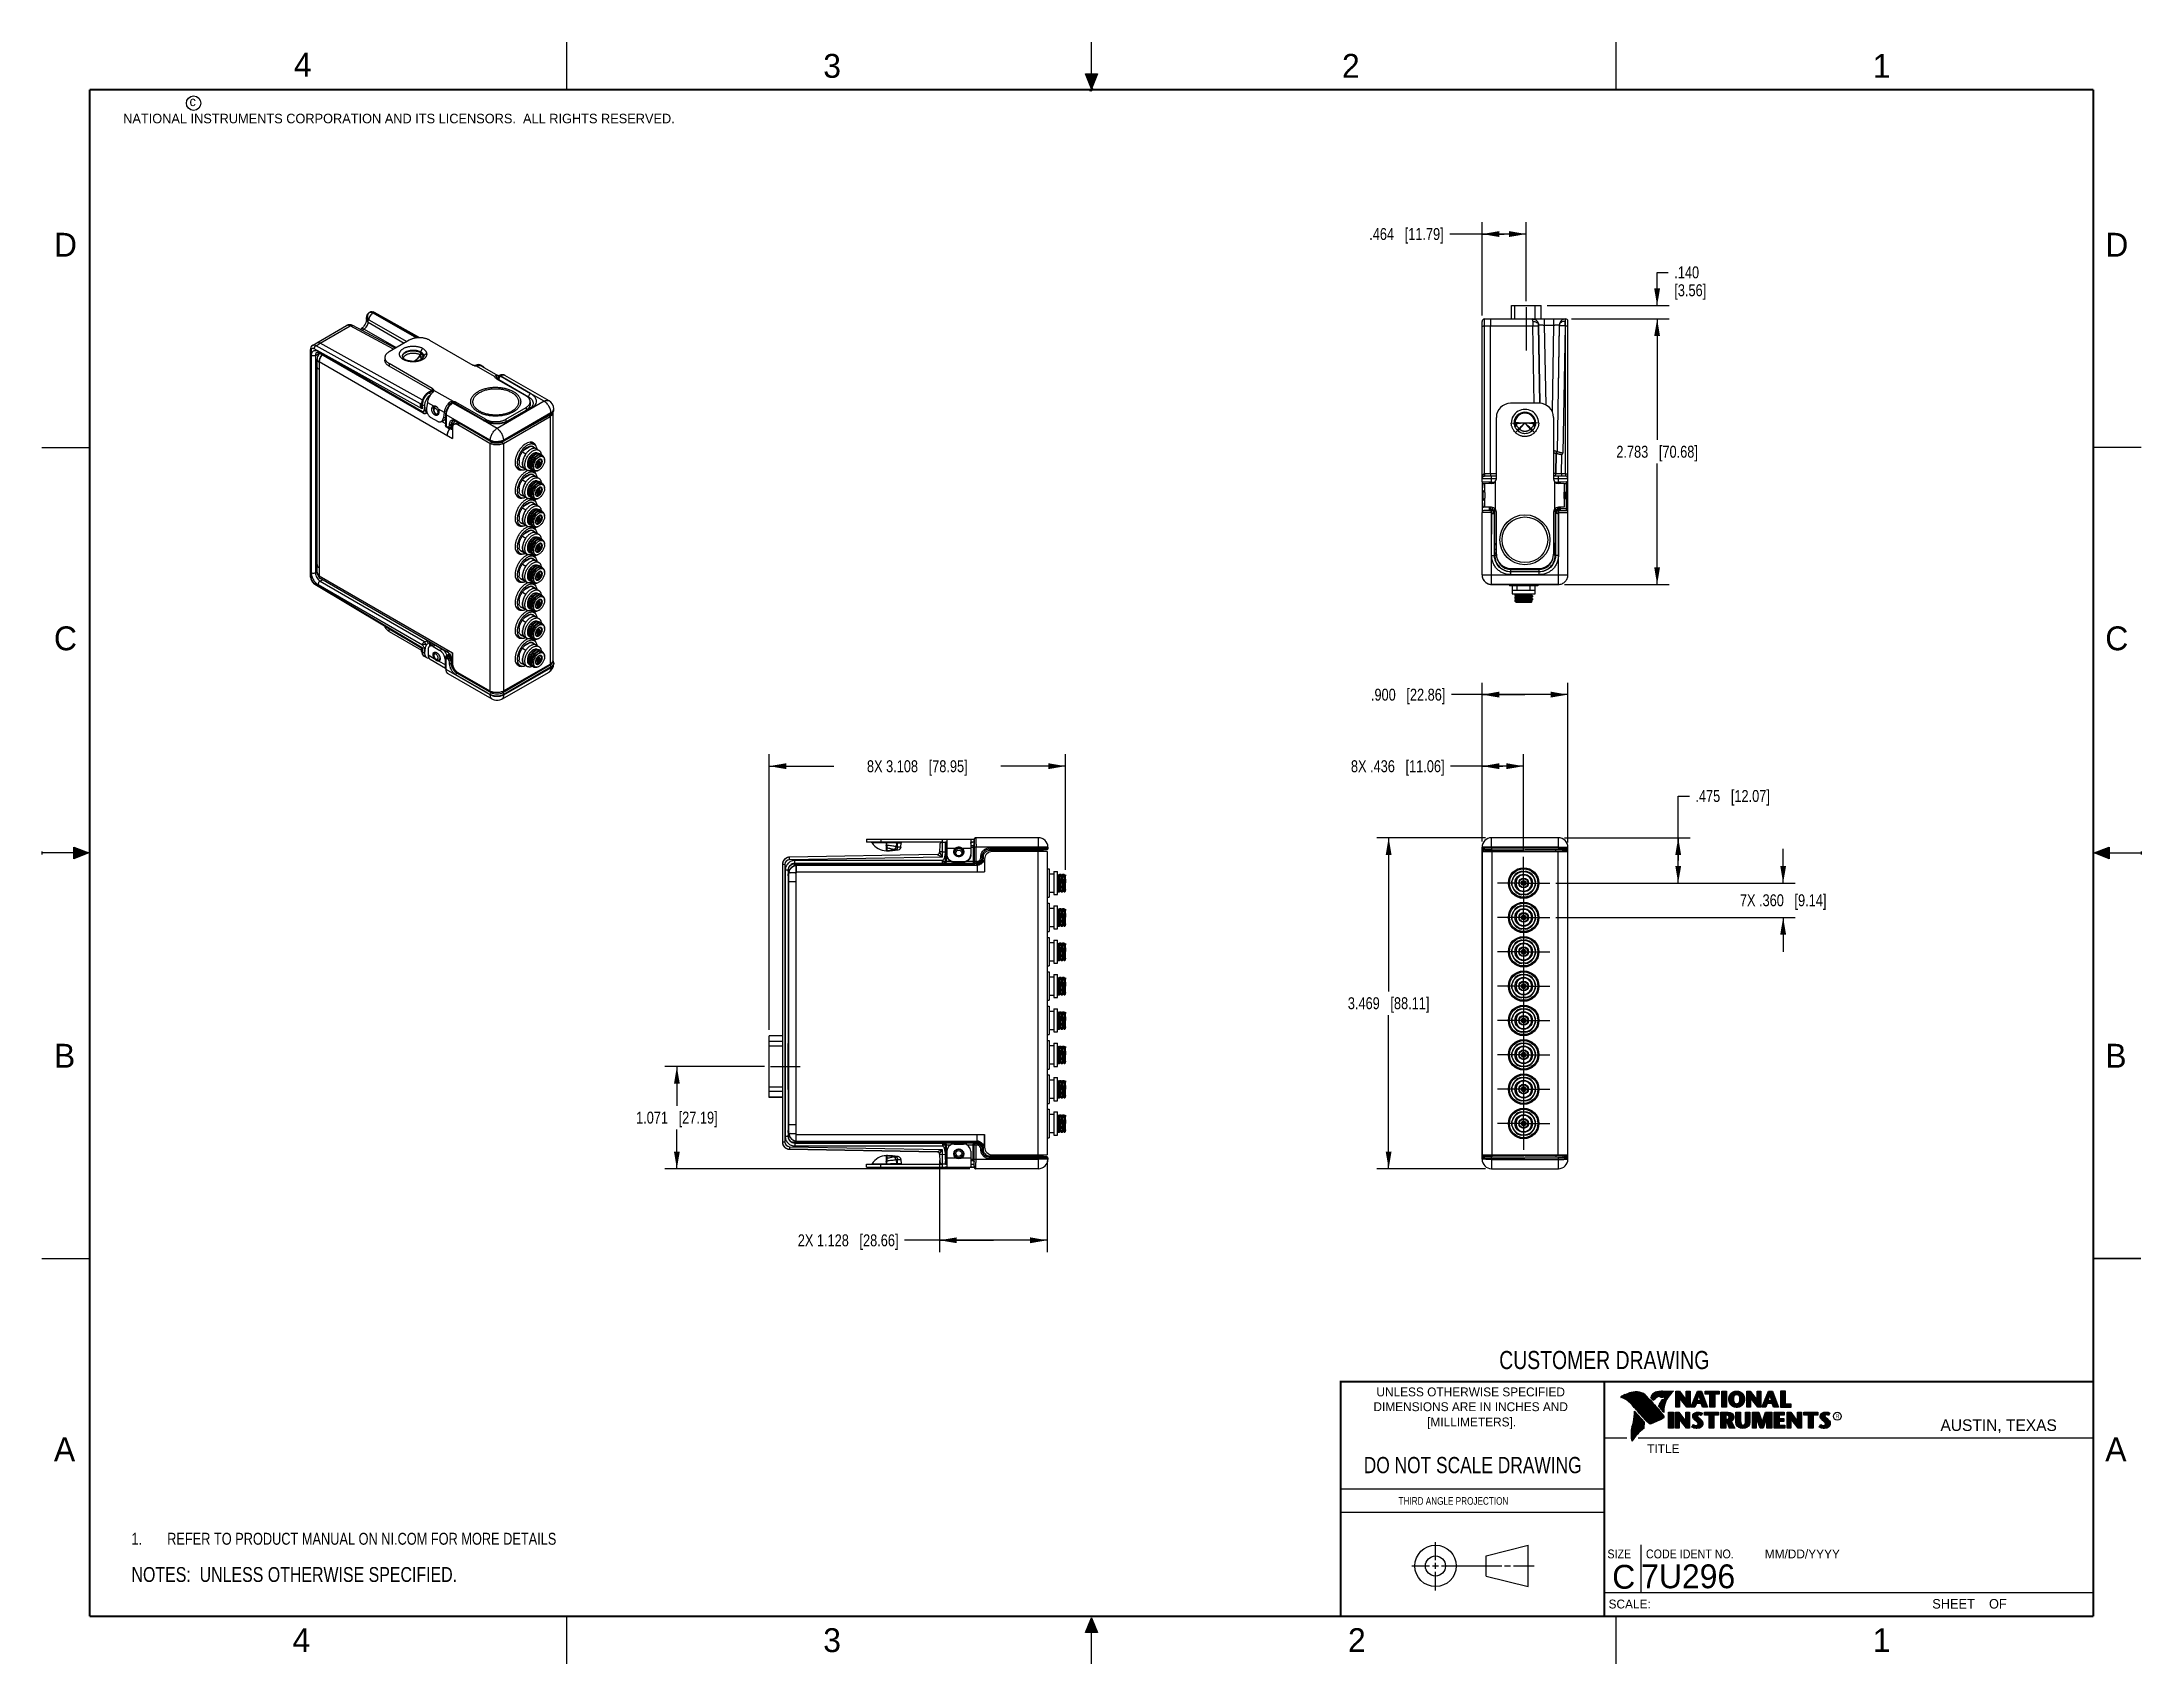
# Model space of a CAD drawing. Header units: inches. Extents: x 0 to 22, y 0 to 17.
import ezdxf

# ---------------------------------------------------------------- set-up
doc = ezdxf.new("R2010")
doc.units = ezdxf.units.IN
doc.header["$LTSCALE"] = 1.21
doc.header["$MEASUREMENT"] = 0
doc.linetypes.add('CENTER', pattern=[0.6, 0.375, -0.075, 0.075, -0.075])
doc.layers.get('0').update_dxf_attribs({"linetype": 'CONTINUOUS'})
for name, color, linetype in [('02___PRT_ALL_AXES', 7, 'CONTINUOUS'), ('03___PRT_ALL_CURVES', 7, 'CONTINUOUS'), ('DEFAULT_1', 7, 'CENTER'), ('DETAIL', 7, 'CONTINUOUS'), ('DIMENSIONS', 7, 'CONTINUOUS'), ('FEATURES', 7, 'CONTINUOUS')]:
    doc.layers.add(name, color=color, linetype=linetype)
doc.styles.get("Standard").update_dxf_attribs({"font": 'txt', "width": 0.8})
doc.styles.add('TEXTSTYLE_2', font='txt')
doc.styles.add('TEXTSTYLE_3', font='txt', dxfattribs={"width": 0.9})
doc.dimstyles.new('DIMSTYLE_1', dxfattribs={"dimtxt": 0.125, "dimasz": 0.18, "dimexe": 0.125, "dimexo": 0.0625, "dimgap": 0.0625, "dimtad": 0, "dimtih": 1, "dimtoh": 1, "dimzin": 4, "dimdsep": 46, "dimtxsty": 'STANDARD', "dimblk": '_FILLED', "dimblk1": '_FILLED', "dimblk2": '_FILLED', "dimcen": 0.09, "dimazin": 1, "dimtp": 0.01, "dimtm": 0.01, "dimtfac": 1, "dimtofl": 0, "dimtmove": 0, "dimatfit": 3, "dimldrblk": '_FILLED', "dimfxl": 1, "dimtolj": 1, "dimtzin": 4, "dimarcsym": 0})
doc.dimstyles.new('DIMSTYLE_2', dxfattribs={"dimtxt": 0.125, "dimasz": 0.18, "dimexe": 0.125, "dimexo": 0.0625, "dimgap": 0.0625, "dimtad": 0, "dimtih": 1, "dimtoh": 1, "dimzin": 4, "dimdsep": 46, "dimtxsty": 'STANDARD', "dimblk": '_FILLED', "dimblk1": '_FILLED', "dimblk2": '_FILLED', "dimcen": 0.09, "dimazin": 1, "dimtp": 0.01, "dimtm": 0.01, "dimtfac": 1, "dimtofl": 0, "dimtmove": 0, "dimatfit": 3, "dimldrblk": '_FILLED', "dimfxl": 1, "dimtolj": 1, "dimtzin": 4, "dimarcsym": 0})

msp = doc.modelspace()

# ---------------------------------------------------------------- texts
at = {"color": 2, "linetype": 'CONTINUOUS', "line_spacing_factor": 0.9}
for s, insert, char_height, width, attachment_point, style in [('4', (2.64, 16.887), 0.25, 0.25, 1, 'TEXTSTYLE_2'), ('3', (8.188, 16.875), 0.25, 0.25, 1, 'TEXTSTYLE_2'), ('2', (13.625, 16.875), 0.25, 0.25, 1, 'TEXTSTYLE_2'), ('1', (19.188, 16.875), 0.25, 0.25, 1, 'TEXTSTYLE_2'), ('c', (1.546, 16.428), 0.1, 0.1, 1, 'TEXTSTYLE_2'), ('NATIONAL INSTRUMENTS CORPORATION AND ITS LICENSORS.  ALL RIGHTS RESERVED.', (0.851, 16.248), 0.1, 7.3, 1, 'TEXTSTYLE_2'), ('D', (0.125, 15), 0.25, 0.25, 1, 'TEXTSTYLE_2'), ('D', (21.625, 15), 0.25, 0.25, 1, 'TEXTSTYLE_2'), ('C', (0.125, 10.875), 0.25, 0.25, 1, 'TEXTSTYLE_2'), ('C', (21.625, 10.875), 0.25, 0.25, 1, 'TEXTSTYLE_2'), ('B', (0.125, 6.5), 0.25, 0.25, 1, 'TEXTSTYLE_2'), ('B', (21.625, 6.5), 0.25, 0.25, 1, 'TEXTSTYLE_2'), ('UNLESS OTHERWISE SPECIFIED', (14.974, 2.898), 0.093, 2.418, 2, 'TEXTSTYLE_2'), ('DIMENSIONS ARE IN INCHES AND', (14.974, 2.743), 0.093, 2.604, 2, 'TEXTSTYLE_2'), ('[MILLIMETERS].', (14.984, 2.583), 0.093, 1.302, 2, 'TEXTSTYLE_2'), ('R', (18.797, 2.617), 0.0418, 0.04175, 1, 'TEXTSTYLE_2'), ('AUSTIN, TEXAS', (19.898, 2.564), 0.12158, 1.58049, 1, 'TEXTSTYLE_2'), ('A', (0.125, 2.375), 0.25, 0.25, 1, 'TEXTSTYLE_2'), ('TITLE', (16.824, 2.303), 0.093, 0.465, 1, 'TEXTSTYLE_2'), ('A', (21.625, 2.375), 0.25, 0.25, 1, 'TEXTSTYLE_2'), ('SIZE', (16.407, 1.2), 0.093, 0.3348, 1, 'TEXTSTYLE_3'), ('CODE IDENT NO.', (16.811, 1.2), 0.093, 1.1718, 1, 'TEXTSTYLE_3'), ('MM/DD/YYYY', (18.056, 1.2), 0.093, 0.93, 1, 'TEXTSTYLE_2'), ('SCALE:', (16.419, 0.675), 0.093, 0.558, 1, 'TEXTSTYLE_2'), ('SHEET    OF', (19.812, 0.681), 0.1, 1.1, 1, 'TEXTSTYLE_2'), ('4', (2.625, 0.375), 0.25, 0.25, 1, 'TEXTSTYLE_2'), ('3', (8.188, 0.375), 0.25, 0.25, 1, 'TEXTSTYLE_2'), ('2', (13.688, 0.375), 0.25, 0.25, 1, 'TEXTSTYLE_2'), ('1', (19.188, 0.375), 0.25, 0.25, 1, 'TEXTSTYLE_2')]:
    msp.add_mtext(s, dxfattribs=dict(at, insert=insert, char_height=char_height, width=width, attachment_point=attachment_point, style=style))
at = {"color": 7, "linetype": 'CONTINUOUS', "attachment_point": 2, "line_spacing_factor": 0.9}
for s, insert, char_height, width in [('CUSTOMER DRAWING', (16.374, 3.281), 0.19, 2.432), ('DO NOT SCALE DRAWING', (14.995, 2.17), 0.17, 2.72)]:
    msp.add_mtext(s, dxfattribs=dict(at, insert=insert, char_height=char_height, width=width))
at = {"color": 2, "linetype": 'CONTINUOUS', "insert": (14.218, 1.749), "char_height": 0.08, "width": 1.408, "attachment_point": 1, "line_spacing_factor": 0.9}
msp.add_mtext('THIRD ANGLE PROJECTION', dxfattribs=at)
at = {"color": 7, "linetype": 'CONTINUOUS', "char_height": 0.25, "line_spacing_factor": 0.9, "style": 'TEXTSTYLE_2'}
for s, insert, width, attachment_point in [('C', (16.578, 1.039), 0.25, 2), ('7U296', (16.761, 1.044), 1.25, 1)]:
    msp.add_mtext(s, dxfattribs=dict(at, insert=insert, width=width, attachment_point=attachment_point))

# ---------------------------------------------------------------- blocks, each defined once
blk = doc.blocks.new('CUSTOM_NOTE_BL0', base_point=(3.625, 1.312))
at = {"color": 2, "linetype": 'CONTINUOUS', "width": 0.8}
for s, p in [('1.', (0.938, 1.25)), ('REFER TO PRODUCT MANUAL ON NI.COM FOR MORE DETAILS', (1.312, 1.25))]:
    blk.add_text(s, height=0.125, dxfattribs=at).set_placement(p)
blk = doc.blocks.new('_FILLED')
at = {"color": 0, "linetype": 'BYBLOCK'}
blk.add_solid([(0, 0), (-1, 0.17), (-1, -0.17)], dxfattribs=at)
blk = doc.blocks.new('*D0')
at = {"layer": 'DIMENSIONS', "color": 2, "linetype": 'CONTINUOUS'}
for p, q in [((16.928, 14.237), (16.928, 14.585)), ((16.928, 14.585), (17.045, 14.585)), ((15.775, 14.237), (17.053, 14.237)), ((16.03, 14.097), (17.053, 14.097)), ((16.928, 14.097), (16.928, 13.737))]:
    blk.add_line(p, q, dxfattribs=at)
at = {"layer": 'DIMENSIONS', "color": 2, "linetype": 'CONTINUOUS', "xscale": 0.18, "yscale": 0.18, "zscale": 0.18}
for p, rotation in [((16.928, 14.237), 270), ((16.928, 14.097), 90)]:
    blk.add_blockref('_FILLED', p, dxfattribs=dict(at, rotation=rotation))
at = {"layer": 'DIMENSIONS', "color": 2, "linetype": 'CONTINUOUS', "insert": (17.108, 14.648), "char_height": 0.125, "width": 0.6, "attachment_point": 1, "line_spacing_factor": 0.9}
blk.add_mtext('.140\\P[3.56]', dxfattribs=at)
blk = doc.blocks.new('*D1')
at = {"layer": 'DIMENSIONS', "color": 2, "linetype": 'CONTINUOUS'}
for p, q in [((16.03, 14.097), (17.053, 14.097)), ((16.928, 14.097), (16.928, 12.831)), ((16.928, 11.315), (16.928, 12.581)), ((15.956, 11.315), (17.053, 11.315))]:
    blk.add_line(p, q, dxfattribs=at)
at = {"layer": 'DIMENSIONS', "color": 2, "linetype": 'CONTINUOUS', "xscale": 0.18, "yscale": 0.18, "zscale": 0.18}
for p, rotation in [((16.928, 14.097), 90), ((16.928, 11.315), 270)]:
    blk.add_blockref('_FILLED', p, dxfattribs=dict(at, rotation=rotation))
at = {"layer": 'DIMENSIONS', "color": 2, "linetype": 'CONTINUOUS', "insert": (16.928, 12.768), "char_height": 0.125, "width": 1.325, "attachment_point": 2, "line_spacing_factor": 0.9}
blk.add_mtext('2.783{\\ftxt.shx;\\W1.000000;\\H0.125000; }[70.68]', dxfattribs=at)
blk = doc.blocks.new('*D2')
at = {"layer": 'DIMENSIONS', "color": 2, "linetype": 'CONTINUOUS'}
for p, q in [((15.325, 14.987), (14.754, 14.987)), ((15.093, 14.133), (15.093, 15.112)), ((15.093, 14.987), (15.325, 14.987)), ((15.557, 14.987), (15.325, 14.987)), ((15.557, 14.285), (15.557, 15.112))]:
    blk.add_line(p, q, dxfattribs=at)
at = {"layer": 'DIMENSIONS', "color": 2, "linetype": 'CONTINUOUS', "xscale": 0.18, "yscale": 0.18, "zscale": 0.18, "rotation": 180}
blk.add_blockref('_FILLED', (15.093, 14.987), dxfattribs=at)
at = {"layer": 'DIMENSIONS', "color": 2, "linetype": 'CONTINUOUS', "xscale": 0.18, "yscale": 0.18, "zscale": 0.18}
blk.add_blockref('_FILLED', (15.557, 14.987), dxfattribs=at)
at = {"layer": 'DIMENSIONS', "color": 2, "linetype": 'CONTINUOUS', "insert": (14.691, 15.05), "char_height": 0.125, "width": 1.225, "attachment_point": 3, "line_spacing_factor": 0.9}
blk.add_mtext('.464{\\ftxt.shx;\\W1.000000;\\H0.125000; }[11.79]', dxfattribs=at)
blk = doc.blocks.new('*D3')
at = {"layer": 'DIMENSIONS', "color": 2, "linetype": 'CONTINUOUS'}
for p, q in [((15.543, 10.16), (14.772, 10.16)), ((15.093, 8.619), (15.093, 10.285)), ((15.093, 10.16), (15.543, 10.16)), ((15.993, 10.16), (15.543, 10.16)), ((15.993, 8.611), (15.993, 10.285))]:
    blk.add_line(p, q, dxfattribs=at)
at = {"layer": 'DIMENSIONS', "color": 2, "linetype": 'CONTINUOUS', "xscale": 0.18, "yscale": 0.18, "zscale": 0.18, "rotation": 180}
blk.add_blockref('_FILLED', (15.093, 10.16), dxfattribs=at)
at = {"layer": 'DIMENSIONS', "color": 2, "linetype": 'CONTINUOUS', "xscale": 0.18, "yscale": 0.18, "zscale": 0.18}
blk.add_blockref('_FILLED', (15.993, 10.16), dxfattribs=at)
at = {"layer": 'DIMENSIONS', "color": 2, "linetype": 'CONTINUOUS', "insert": (14.709, 10.222), "char_height": 0.125, "width": 1.225, "attachment_point": 3, "line_spacing_factor": 0.9}
blk.add_mtext('.900{\\ftxt.shx;\\W1.000000;\\H0.125000; }[22.86]', dxfattribs=at)
blk = doc.blocks.new('*D4')
at = {"layer": 'DIMENSIONS', "color": 2, "linetype": 'CONTINUOUS'}
for p, q in [((15.093, 8.619), (15.093, 9.535)), ((15.529, 8.522), (15.529, 9.535)), ((15.311, 9.41), (14.762, 9.41)), ((15.093, 9.41), (15.311, 9.41)), ((15.529, 9.41), (15.311, 9.41))]:
    blk.add_line(p, q, dxfattribs=at)
at = {"layer": 'DIMENSIONS', "color": 2, "linetype": 'CONTINUOUS', "xscale": 0.18, "yscale": 0.18, "zscale": 0.18, "rotation": 180}
blk.add_blockref('_FILLED', (15.093, 9.41), dxfattribs=at)
at = {"layer": 'DIMENSIONS', "color": 2, "linetype": 'CONTINUOUS', "xscale": 0.18, "yscale": 0.18, "zscale": 0.18}
blk.add_blockref('_FILLED', (15.529, 9.41), dxfattribs=at)
at = {"layer": 'DIMENSIONS', "color": 2, "linetype": 'CONTINUOUS', "insert": (14.7, 9.472), "char_height": 0.125, "width": 1.525, "attachment_point": 3, "line_spacing_factor": 0.9}
blk.add_mtext('8X .436{\\ftxt.shx;\\W1.000000;\\H0.125000; }[11.06]', dxfattribs=at)
blk = doc.blocks.new('*D5')
at = {"layer": 'DIMENSIONS', "color": 2, "linetype": 'CONTINUOUS'}
for p, q in [((17.149, 8.422), (17.149, 9.097)), ((17.149, 9.097), (17.267, 9.097)), ((15.956, 8.66), (17.274, 8.66)), ((17.149, 8.66), (17.149, 8.422)), ((17.149, 8.185), (17.149, 8.422)), ((15.866, 8.185), (17.274, 8.185))]:
    blk.add_line(p, q, dxfattribs=at)
at = {"layer": 'DIMENSIONS', "color": 2, "linetype": 'CONTINUOUS', "xscale": 0.18, "yscale": 0.18, "zscale": 0.18}
for p, rotation in [((17.149, 8.66), 90), ((17.149, 8.185), 270)]:
    blk.add_blockref('_FILLED', p, dxfattribs=dict(at, rotation=rotation))
at = {"layer": 'DIMENSIONS', "color": 2, "linetype": 'CONTINUOUS', "insert": (17.329, 9.16), "char_height": 0.125, "width": 1.225, "attachment_point": 1, "line_spacing_factor": 0.9}
blk.add_mtext('.475{\\ftxt.shx;\\W1.000000;\\H0.125000; }[12.07]', dxfattribs=at)
blk = doc.blocks.new('*D6')
at = {"layer": 'DIMENSIONS', "color": 2, "linetype": 'CONTINUOUS'}
for p, q in [((18.249, 8.185), (18.249, 8.545)), ((15.866, 8.185), (18.374, 8.185)), ((15.866, 7.825), (18.374, 7.825)), ((18.249, 7.825), (18.249, 7.465))]:
    blk.add_line(p, q, dxfattribs=at)
at = {"layer": 'DIMENSIONS', "color": 2, "linetype": 'CONTINUOUS', "xscale": 0.18, "yscale": 0.18, "zscale": 0.18}
for p, rotation in [((18.249, 8.185), 270), ((18.249, 7.825), 90)]:
    blk.add_blockref('_FILLED', p, dxfattribs=dict(at, rotation=rotation))
at = {"layer": 'DIMENSIONS', "color": 2, "linetype": 'CONTINUOUS', "insert": (18.249, 8.067), "char_height": 0.125, "width": 1.425, "attachment_point": 2, "line_spacing_factor": 0.9}
blk.add_mtext('7X .360{\\ftxt.shx;\\W1.000000;\\H0.125000; }[9.14]', dxfattribs=at)
blk = doc.blocks.new('*D7')
at = {"layer": 'DIMENSIONS', "color": 2, "linetype": 'CONTINUOUS'}
for p, q in [((15.131, 8.66), (13.989, 8.66)), ((14.114, 8.66), (14.114, 7.05)), ((14.114, 5.191), (14.114, 6.8)), ((15.131, 5.191), (13.989, 5.191))]:
    blk.add_line(p, q, dxfattribs=at)
at = {"layer": 'DIMENSIONS', "color": 2, "linetype": 'CONTINUOUS', "xscale": 0.18, "yscale": 0.18, "zscale": 0.18}
for p, rotation in [((14.114, 8.66), 90), ((14.114, 5.191), 270)]:
    blk.add_blockref('_FILLED', p, dxfattribs=dict(at, rotation=rotation))
at = {"layer": 'DIMENSIONS', "color": 2, "linetype": 'CONTINUOUS', "insert": (14.114, 6.988), "char_height": 0.125, "width": 1.325, "attachment_point": 2, "line_spacing_factor": 0.9}
blk.add_mtext('3.469{\\ftxt.shx;\\W1.000000;\\H0.125000; }[88.11]', dxfattribs=at)
blk = doc.blocks.new('*D8')
at = {"layer": 'DIMENSIONS', "color": 2, "linetype": 'CONTINUOUS'}
for p, q in [((9.408, 5.276), (9.408, 4.316)), ((10.536, 5.273), (10.536, 4.316)), ((9.972, 4.441), (9.04, 4.441)), ((9.408, 4.441), (9.972, 4.441)), ((10.536, 4.441), (9.972, 4.441))]:
    blk.add_line(p, q, dxfattribs=at)
at = {"layer": 'DIMENSIONS', "color": 2, "linetype": 'CONTINUOUS', "xscale": 0.18, "yscale": 0.18, "zscale": 0.18, "rotation": 180}
blk.add_blockref('_FILLED', (9.408, 4.441), dxfattribs=at)
at = {"layer": 'DIMENSIONS', "color": 2, "linetype": 'CONTINUOUS', "xscale": 0.18, "yscale": 0.18, "zscale": 0.18}
blk.add_blockref('_FILLED', (10.536, 4.441), dxfattribs=at)
at = {"layer": 'DIMENSIONS', "color": 2, "linetype": 'CONTINUOUS', "insert": (8.977, 4.503), "char_height": 0.125, "width": 1.625, "attachment_point": 3, "line_spacing_factor": 0.9}
blk.add_mtext('2X 1.128{\\ftxt.shx;\\W1.000000;\\H0.125000; }[28.66]', dxfattribs=at)
blk = doc.blocks.new('*D9')
at = {"layer": 'DIMENSIONS', "color": 2, "linetype": 'CONTINUOUS'}
for p, q in [((7.572, 6.261), (6.529, 6.261)), ((6.654, 6.261), (6.654, 5.851)), ((6.654, 5.191), (6.654, 5.601)), ((9.726, 5.191), (6.529, 5.191))]:
    blk.add_line(p, q, dxfattribs=at)
at = {"layer": 'DIMENSIONS', "color": 2, "linetype": 'CONTINUOUS', "xscale": 0.18, "yscale": 0.18, "zscale": 0.18}
for p, rotation in [((6.654, 6.261), 90), ((6.654, 5.191), 270)]:
    blk.add_blockref('_FILLED', p, dxfattribs=dict(at, rotation=rotation))
at = {"layer": 'DIMENSIONS', "color": 2, "linetype": 'CONTINUOUS', "insert": (6.654, 5.789), "char_height": 0.125, "width": 1.325, "attachment_point": 2, "line_spacing_factor": 0.9}
blk.add_mtext('1.071{\\ftxt.shx;\\W1.000000;\\H0.125000; }[27.19]', dxfattribs=at)
blk = doc.blocks.new('*D10')
at = {"layer": 'DIMENSIONS', "color": 2, "linetype": 'CONTINUOUS'}
for p, q in [((7.62, 6.645), (7.62, 9.535)), ((10.728, 8.322), (10.728, 9.535)), ((7.62, 9.41), (8.299, 9.41)), ((10.728, 9.41), (10.049, 9.41))]:
    blk.add_line(p, q, dxfattribs=at)
at = {"layer": 'DIMENSIONS', "color": 2, "linetype": 'CONTINUOUS', "xscale": 0.18, "yscale": 0.18, "zscale": 0.18, "rotation": 180}
blk.add_blockref('_FILLED', (7.62, 9.41), dxfattribs=at)
at = {"layer": 'DIMENSIONS', "color": 2, "linetype": 'CONTINUOUS', "xscale": 0.18, "yscale": 0.18, "zscale": 0.18}
blk.add_blockref('_FILLED', (10.728, 9.41), dxfattribs=at)
at = {"layer": 'DIMENSIONS', "color": 2, "linetype": 'CONTINUOUS', "insert": (9.174, 9.472), "char_height": 0.125, "width": 1.625, "attachment_point": 2, "line_spacing_factor": 0.9}
blk.add_mtext('8X 3.108{\\ftxt.shx;\\W1.000000;\\H0.125000; }[78.95]', dxfattribs=at)
blk = doc.blocks.new('NOTES_HEADER_BL1', base_point=(3.1215, 0.9375))
at = {"layer": 'DETAIL', "color": 2, "linetype": 'CONTINUOUS', "width": 0.8}
blk.add_text('NOTES:  UNLESS OTHERWISE SPECIFIED.', height=0.156, dxfattribs=at).set_placement((0.9375, 0.8595))

# ---------------------------------------------------------------- dimensions: what is measured, and where the dimension line sits
at = {"layer": 'DIMENSIONS', "color": 2, "linetype": 'CONTINUOUS'}
for base, p1, p2, angle, picture, middle in [((15.093, 14.987), (15.557, 14.222), (15.093, 14.07), 180, '*D2', (14.079, 14.987)), ((16.928, 11.315), (15.968, 14.097), (15.893, 11.315), 270, '*D1', (16.928, 12.706)), ((17.149339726, 8.184963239), (15.893110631, 8.659963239), (15.803614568, 8.184963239), 270, '*D5', (17.941839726, 9.097243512)), ((14.114, 5.191), (15.193, 8.66), (15.193, 5.191), 270, '*D7', (14.114, 6.925)), ((6.654, 5.191), (7.635, 6.261), (9.789, 5.191), 270, '*D9', (6.654, 5.726))]:
    dim = msp.add_linear_dim(base=base, p1=p1, p2=p2, angle=angle, dimstyle='DIMSTYLE_2', dxfattribs=at)
    dim.commit()
    dim.dimension.update_dxf_attribs({"geometry": picture, "text_midpoint": middle, "dimtype": 160})
for base, p1, p2, angle, text, dimstyle, picture, middle in [((16.928, 14.237), (15.968, 14.097), (15.713, 14.237), 90, '<>\\P[]', 'DIMSTYLE_1', '*D0', (17.408, 14.492)), ((15.093, 9.41), (15.529, 8.46), (15.093, 8.556), 180, '8X <>', 'DIMSTYLE_2', '*D4', (13.937, 9.41)), ((18.249, 7.825), (15.804, 8.185), (15.804, 7.825), 270, '7X <>', 'DIMSTYLE_2', '*D6', (18.249, 8.005)), ((9.408, 4.441), (10.536, 5.336), (9.408, 5.338), 180, '2X <>', 'DIMSTYLE_2', '*D8', (8.165, 4.441))]:
    dim = msp.add_linear_dim(base=base, p1=p1, p2=p2, angle=angle, text=text, dimstyle=dimstyle, dxfattribs=at)
    dim.commit()
    dim.dimension.update_dxf_attribs({"geometry": picture, "text_midpoint": middle, "dimtype": 160})
dim = msp.add_linear_dim(base=(15.993, 10.16), p1=(15.093, 8.556), p2=(15.993, 8.549), dimstyle='DIMSTYLE_2', dxfattribs=at)
dim.commit()
dim.dimension.update_dxf_attribs({"geometry": '*D3', "text_midpoint": (14.097, 10.16), "dimtype": 160})
dim = msp.add_linear_dim(base=(10.728, 9.41), p1=(7.62, 6.583), p2=(10.728, 8.259), text='8X <>', dimstyle='DIMSTYLE_2', dxfattribs=at)
dim.commit()
dim.dimension.update_dxf_attribs({"geometry": '*D10', "text_midpoint": (9.174, 9.41), "dimtype": 160})

# ---------------------------------------------------------------- hatches: boundary and pattern name
at = {"linetype": 'CONTINUOUS'}
for points in [[(11, 16.51), (10.938, 16.666), (11.062, 16.666)], [(0.334, 8.562), (0.49, 8.5), (0.334, 8.438)], [(21.666, 8.562), (21.666, 8.438), (21.51, 8.5)], [(10.938, 0.329), (11, 0.485), (11.062, 0.329)]]:
    msp.add_hatch(color=2, dxfattribs=at).paths.add_polyline_path(points)

# ---------------------------------------------------------------- linework, layer by layer
at = {"color": 2, "linetype": 'CONTINUOUS'}
for p, q in [((5.5, 16.5), (5.5, 17)), ((11, 16.485), (11, 17)), ((16.5, 16.5), (16.5, 17)), ((11, 16.51), (10.938, 16.666)), ((10.938, 16.666), (11.062, 16.666)), ((11.015, 16.515), (10.985, 16.485)), ((10.985, 16.485), (11, 16.515)), ((11.062, 16.666), (11, 16.51)), ((11, 16.485), (11.015, 16.515)), ((0, 12.75), (0.5, 12.75)), ((22, 12.75), (21.5, 12.75)), ((0, 8.515), (0, 8.485)), ((0.49, 8.5), (0, 8.5)), ((0.334, 8.438), (0.334, 8.562)), ((0.334, 8.562), (0.49, 8.5)), ((0.49, 8.5), (0.334, 8.438)), ((21.51, 8.5), (21.666, 8.562)), ((21.51, 8.5), (22, 8.5)), ((21.666, 8.438), (21.51, 8.5)), ((21.666, 8.562), (21.666, 8.438)), ((22, 8.515), (22, 8.485)), ((0, 4.25), (0.5, 4.25)), ((16.375, 2.96), (21.5, 2.96)), ((16.558, 2.796), (16.558, 2.799)), ((16.565, 2.794), (16.565, 2.803)), ((16.571, 2.791), (16.571, 2.808)), ((16.578, 2.788), (16.578, 2.812)), ((16.585, 2.785), (16.585, 2.815)), ((16.592, 2.781), (16.592, 2.819)), ((16.599, 2.778), (16.599, 2.822)), ((16.606, 2.774), (16.606, 2.825)), ((16.612, 2.77), (16.612, 2.828)), ((16.619, 2.765), (16.619, 2.83)), ((16.626, 2.76), (16.626, 2.832)), ((16.633, 2.755), (16.633, 2.835)), ((16.64, 2.749), (16.64, 2.837)), ((16.647, 2.743), (16.647, 2.839)), ((16.653, 2.737), (16.653, 2.84)), ((16.66, 2.729), (16.66, 2.842)), ((16.667, 2.722), (16.667, 2.844)), ((16.674, 2.715), (16.674, 2.845)), ((16.681, 2.707), (16.681, 2.846)), ((16.687, 2.699), (16.687, 2.847)), ((16.794, 2.533), (16.692, 2.649)), ((16.694, 2.692), (16.694, 2.847)), ((16.701, 2.684), (16.701, 2.847)), ((16.708, 2.676), (16.708, 2.847)), ((16.715, 2.669), (16.715, 2.847)), ((16.722, 2.661), (16.722, 2.846)), ((16.728, 2.653), (16.728, 2.846)), ((16.735, 2.645), (16.735, 2.844)), ((16.742, 2.637), (16.742, 2.843)), ((16.749, 2.629), (16.749, 2.842)), ((16.756, 2.62), (16.756, 2.84)), ((16.763, 2.612), (16.763, 2.838)), ((16.769, 2.605), (16.769, 2.835)), ((16.776, 2.597), (16.776, 2.832)), ((16.783, 2.589), (16.783, 2.828)), ((16.79, 2.581), (16.79, 2.824)), ((16.797, 2.574), (16.797, 2.819)), ((16.804, 2.567), (16.804, 2.814)), ((16.81, 2.559), (16.81, 2.807)), ((16.817, 2.552), (16.817, 2.8)), ((16.824, 2.545), (16.824, 2.792)), ((16.831, 2.538), (16.831, 2.785)), ((16.838, 2.531), (16.838, 2.778)), ((16.844, 2.526), (16.844, 2.771)), ((16.851, 2.523), (16.851, 2.764)), ((16.858, 2.522), (16.858, 2.757)), ((16.886, 2.766), (16.863, 2.794)), ((16.865, 2.524), (16.865, 2.749)), ((16.888, 2.772), (16.868, 2.795)), ((16.872, 2.791), (16.872, 2.809)), ((16.872, 2.527), (16.872, 2.742)), ((16.879, 2.783), (16.879, 2.821)), ((16.879, 2.53), (16.879, 2.735)), ((16.885, 2.775), (16.885, 2.828)), ((16.885, 2.533), (16.885, 2.727)), ((16.892, 2.775), (16.892, 2.833)), ((16.892, 2.536), (16.892, 2.719)), ((16.899, 2.779), (16.899, 2.837)), ((16.899, 2.539), (16.899, 2.71)), ((16.906, 2.784), (16.906, 2.841)), ((16.906, 2.542), (16.906, 2.702)), ((16.913, 2.79), (16.913, 2.844)), ((16.913, 2.545), (16.913, 2.694)), ((16.92, 2.797), (16.92, 2.846)), ((16.92, 2.548), (16.92, 2.686)), ((16.926, 2.802), (16.926, 2.848)), ((16.926, 2.551), (16.926, 2.677)), ((16.933, 2.805), (16.933, 2.849)), ((16.933, 2.554), (16.933, 2.669)), ((16.94, 2.808), (16.94, 2.85)), ((16.94, 2.557), (16.94, 2.661)), ((16.962, 2.68), (16.943, 2.701)), ((16.947, 2.808), (16.947, 2.851)), ((16.947, 2.561), (16.947, 2.653)), ((16.965, 2.683), (16.949, 2.701)), ((16.954, 2.807), (16.954, 2.852)), ((16.954, 2.696), (16.954, 2.711)), ((16.954, 2.564), (16.954, 2.644)), ((16.961, 2.805), (16.961, 2.852)), ((16.961, 2.688), (16.961, 2.727)), ((16.967, 2.803), (16.967, 2.853)), ((16.967, 2.68), (16.967, 2.744)), ((16.974, 2.803), (16.974, 2.854)), ((16.974, 2.672), (16.974, 2.757)), ((16.981, 2.802), (16.981, 2.854)), ((16.981, 2.664), (16.981, 2.763)), ((16.984, 2.859), (17.1, 2.861)), ((16.984, 2.854), (17.087, 2.856)), ((16.988, 2.802), (16.988, 2.854)), ((16.988, 2.656), (16.988, 2.767)), ((16.995, 2.802), (16.995, 2.854)), ((16.995, 2.675), (16.995, 2.768)), ((16.999, 2.637), (16.995, 2.642)), ((17.002, 2.801), (17.002, 2.854)), ((17.002, 2.719), (17.002, 2.769)), ((17.008, 2.796), (17.008, 2.855)), ((17.008, 2.739), (17.008, 2.77)), ((17.015, 2.755), (17.015, 2.855)), ((17.022, 2.769), (17.022, 2.855)), ((17.029, 2.782), (17.029, 2.855)), ((17.036, 2.793), (17.036, 2.855)), ((17.042, 2.804), (17.042, 2.855)), ((17.049, 2.813), (17.049, 2.855)), ((17.056, 2.822), (17.056, 2.855)), ((17.063, 2.83), (17.063, 2.855)), ((17.07, 2.838), (17.07, 2.855)), ((17.077, 2.845), (17.077, 2.856)), ((17.124, 2.859), (17.161, 2.859)), ((17.124, 2.691), (17.124, 2.859)), ((17.164, 2.691), (17.124, 2.691)), ((17.129, 2.854), (17.158, 2.854)), ((17.129, 2.696), (17.129, 2.854)), ((17.159, 2.696), (17.129, 2.696)), ((17.138, 2.696), (17.138, 2.854)), ((17.145, 2.696), (17.145, 2.854)), ((17.151, 2.696), (17.151, 2.854)), ((17.158, 2.854), (17.238, 2.749)), ((17.159, 2.804), (17.158, 2.854)), ((17.242, 2.696), (17.159, 2.804)), ((17.159, 2.804), (17.159, 2.696)), ((17.161, 2.859), (17.233, 2.764)), ((17.239, 2.691), (17.164, 2.79)), ((17.164, 2.79), (17.164, 2.691)), ((17.165, 2.797), (17.165, 2.846)), ((17.171, 2.788), (17.171, 2.837)), ((17.178, 2.779), (17.178, 2.828)), ((17.185, 2.77), (17.185, 2.82)), ((17.191, 2.762), (17.191, 2.811)), ((17.198, 2.753), (17.198, 2.802)), ((17.205, 2.744), (17.205, 2.793)), ((17.211, 2.736), (17.211, 2.784)), ((17.218, 2.727), (17.218, 2.776)), ((17.225, 2.718), (17.225, 2.767)), ((17.232, 2.71), (17.232, 2.758)), ((17.233, 2.859), (17.273, 2.859)), ((17.233, 2.764), (17.233, 2.859)), ((17.238, 2.854), (17.268, 2.854)), ((17.238, 2.749), (17.238, 2.854)), ((17.238, 2.701), (17.238, 2.749)), ((17.273, 2.691), (17.239, 2.691)), ((17.268, 2.696), (17.242, 2.696)), ((17.245, 2.696), (17.245, 2.854)), ((17.252, 2.696), (17.252, 2.854)), ((17.258, 2.696), (17.258, 2.854)), ((17.265, 2.696), (17.265, 2.854)), ((17.268, 2.854), (17.268, 2.696)), ((17.273, 2.859), (17.273, 2.691)), ((17.283, 2.692), (17.352, 2.859)), ((17.323, 2.692), (17.283, 2.692)), ((17.29, 2.696), (17.355, 2.854)), ((17.319, 2.696), (17.29, 2.696)), ((17.298, 2.696), (17.298, 2.716)), ((17.305, 2.696), (17.305, 2.732)), ((17.312, 2.696), (17.312, 2.749)), ((17.318, 2.696), (17.318, 2.765)), ((17.336, 2.736), (17.319, 2.696)), ((17.339, 2.732), (17.323, 2.692)), ((17.325, 2.71), (17.325, 2.781)), ((17.332, 2.727), (17.332, 2.798)), ((17.394, 2.736), (17.336, 2.736)), ((17.338, 2.736), (17.338, 2.814)), ((17.39, 2.732), (17.339, 2.732)), ((17.341, 2.753), (17.362, 2.823)), ((17.389, 2.753), (17.341, 2.753)), ((17.345, 2.767), (17.345, 2.83)), ((17.345, 2.736), (17.345, 2.753)), ((17.347, 2.758), (17.366, 2.818)), ((17.383, 2.758), (17.347, 2.758)), ((17.352, 2.859), (17.394, 2.859)), ((17.352, 2.788), (17.352, 2.847)), ((17.352, 2.736), (17.352, 2.753)), ((17.355, 2.854), (17.39, 2.854)), ((17.358, 2.81), (17.358, 2.854)), ((17.358, 2.736), (17.358, 2.753)), ((17.362, 2.823), (17.37, 2.823)), ((17.365, 2.823), (17.365, 2.854)), ((17.365, 2.736), (17.365, 2.753)), ((17.366, 2.818), (17.366, 2.818)), ((17.366, 2.818), (17.383, 2.758)), ((17.37, 2.823), (17.389, 2.753)), ((17.372, 2.817), (17.372, 2.854)), ((17.372, 2.736), (17.372, 2.753)), ((17.378, 2.792), (17.378, 2.854)), ((17.378, 2.736), (17.378, 2.753)), ((17.385, 2.768), (17.385, 2.854)), ((17.385, 2.736), (17.385, 2.753)), ((17.39, 2.854), (17.45, 2.696)), ((17.404, 2.692), (17.39, 2.732)), ((17.392, 2.736), (17.392, 2.851)), ((17.394, 2.859), (17.457, 2.692)), ((17.407, 2.696), (17.394, 2.736)), ((17.398, 2.723), (17.398, 2.833)), ((17.457, 2.692), (17.404, 2.692)), ((17.405, 2.703), (17.405, 2.816)), ((17.45, 2.696), (17.407, 2.696)), ((17.412, 2.696), (17.412, 2.798)), ((17.418, 2.696), (17.418, 2.781)), ((17.425, 2.696), (17.425, 2.763)), ((17.432, 2.696), (17.432, 2.745)), ((17.433, 2.859), (17.58, 2.859)), ((17.433, 2.828), (17.433, 2.859)), ((17.481, 2.828), (17.433, 2.828)), ((17.438, 2.854), (17.575, 2.854)), ((17.438, 2.833), (17.438, 2.854)), ((17.486, 2.833), (17.438, 2.833)), ((17.438, 2.696), (17.438, 2.728)), ((17.445, 2.833), (17.445, 2.854)), ((17.445, 2.696), (17.445, 2.71)), ((17.452, 2.833), (17.452, 2.854)), ((17.458, 2.833), (17.458, 2.854)), ((17.465, 2.833), (17.465, 2.854)), ((17.472, 2.833), (17.472, 2.854)), ((17.479, 2.833), (17.479, 2.854)), ((17.481, 2.692), (17.481, 2.828)), ((17.532, 2.692), (17.481, 2.692)), ((17.486, 2.833), (17.485, 2.854)), ((17.486, 2.696), (17.486, 2.833)), ((17.527, 2.696), (17.486, 2.696)), ((17.492, 2.696), (17.492, 2.854)), ((17.499, 2.696), (17.499, 2.854)), ((17.505, 2.696), (17.505, 2.854)), ((17.512, 2.696), (17.512, 2.854)), ((17.519, 2.696), (17.519, 2.854)), ((17.527, 2.833), (17.525, 2.854)), ((17.575, 2.833), (17.527, 2.833)), ((17.527, 2.833), (17.527, 2.696)), ((17.532, 2.833), (17.532, 2.854)), ((17.58, 2.828), (17.532, 2.828)), ((17.532, 2.828), (17.532, 2.692)), ((17.539, 2.833), (17.539, 2.854)), ((17.545, 2.833), (17.545, 2.854)), ((17.552, 2.833), (17.552, 2.854)), ((17.559, 2.833), (17.559, 2.854)), ((17.565, 2.833), (17.565, 2.854)), ((17.572, 2.833), (17.572, 2.854)), ((17.575, 2.854), (17.575, 2.833)), ((17.58, 2.859), (17.58, 2.828)), ((17.606, 2.859), (17.656, 2.859)), ((17.606, 2.692), (17.606, 2.859)), ((17.656, 2.692), (17.606, 2.692)), ((17.611, 2.854), (17.652, 2.854)), ((17.611, 2.696), (17.611, 2.854)), ((17.652, 2.696), (17.611, 2.696)), ((17.619, 2.696), (17.619, 2.854)), ((17.625, 2.696), (17.625, 2.854)), ((17.632, 2.696), (17.632, 2.854)), ((17.639, 2.696), (17.639, 2.854)), ((17.645, 2.696), (17.645, 2.854)), ((17.652, 2.854), (17.652, 2.696)), ((17.656, 2.859), (17.656, 2.692)), ((17.685, 2.787), (17.686, 2.79)), ((17.685, 2.784), (17.685, 2.787)), ((17.685, 2.78), (17.685, 2.784)), ((17.685, 2.777), (17.685, 2.78)), ((17.685, 2.774), (17.685, 2.777)), ((17.685, 2.77), (17.685, 2.774)), ((17.685, 2.767), (17.685, 2.77)), ((17.686, 2.763), (17.685, 2.767)), ((17.686, 2.793), (17.687, 2.796)), ((17.686, 2.79), (17.686, 2.793)), ((17.686, 2.76), (17.686, 2.763)), ((17.687, 2.757), (17.686, 2.76)), ((17.687, 2.796), (17.688, 2.799)), ((17.688, 2.753), (17.687, 2.757)), ((17.688, 2.802), (17.689, 2.805)), ((17.688, 2.799), (17.688, 2.802)), ((17.689, 2.75), (17.688, 2.753)), ((17.689, 2.805), (17.69, 2.808)), ((17.69, 2.747), (17.689, 2.75)), ((17.69, 2.808), (17.692, 2.811)), ((17.691, 2.744), (17.69, 2.808)), ((17.691, 2.744), (17.69, 2.747)), ((17.692, 2.741), (17.691, 2.744)), ((17.692, 2.811), (17.693, 2.813)), ((17.693, 2.738), (17.692, 2.741)), ((17.693, 2.813), (17.694, 2.816)), ((17.694, 2.735), (17.693, 2.738)), ((17.694, 2.816), (17.696, 2.819)), ((17.696, 2.733), (17.694, 2.735)), ((17.696, 2.819), (17.697, 2.821)), ((17.697, 2.73), (17.696, 2.733)), ((17.697, 2.821), (17.699, 2.824)), ((17.697, 2.73), (17.697, 2.821)), ((17.699, 2.728), (17.697, 2.73)), ((17.699, 2.824), (17.701, 2.826)), ((17.7, 2.725), (17.699, 2.728)), ((17.702, 2.723), (17.7, 2.725)), ((17.701, 2.826), (17.703, 2.828)), ((17.704, 2.72), (17.702, 2.723)), ((17.703, 2.828), (17.705, 2.831)), ((17.704, 2.72), (17.705, 2.831)), ((17.706, 2.718), (17.704, 2.72)), ((17.705, 2.831), (17.707, 2.833)), ((17.708, 2.716), (17.706, 2.718)), ((17.707, 2.833), (17.709, 2.835)), ((17.71, 2.714), (17.708, 2.716)), ((17.709, 2.835), (17.711, 2.837)), ((17.71, 2.714), (17.711, 2.837)), ((17.712, 2.712), (17.71, 2.714)), ((17.711, 2.837), (17.714, 2.839)), ((17.715, 2.71), (17.712, 2.712)), ((17.714, 2.839), (17.716, 2.841)), ((17.717, 2.708), (17.715, 2.71)), ((17.716, 2.841), (17.719, 2.843)), ((17.717, 2.708), (17.719, 2.843)), ((17.719, 2.707), (17.717, 2.708)), ((17.719, 2.843), (17.721, 2.844)), ((17.722, 2.705), (17.719, 2.707)), ((17.721, 2.844), (17.724, 2.846)), ((17.725, 2.704), (17.722, 2.705)), ((17.724, 2.846), (17.726, 2.847)), ((17.725, 2.704), (17.724, 2.846)), ((17.727, 2.702), (17.725, 2.704)), ((17.726, 2.847), (17.729, 2.849)), ((17.727, 2.79), (17.728, 2.792)), ((17.727, 2.788), (17.727, 2.79)), ((17.727, 2.786), (17.727, 2.788)), ((17.727, 2.783), (17.727, 2.786)), ((17.727, 2.781), (17.727, 2.783)), ((17.727, 2.779), (17.727, 2.781)), ((17.727, 2.777), (17.727, 2.779)), ((17.727, 2.774), (17.727, 2.777)), ((17.727, 2.772), (17.727, 2.774)), ((17.727, 2.77), (17.727, 2.772)), ((17.727, 2.767), (17.727, 2.77)), ((17.727, 2.765), (17.727, 2.767)), ((17.727, 2.763), (17.727, 2.765)), ((17.728, 2.761), (17.727, 2.763)), ((17.73, 2.701), (17.727, 2.702)), ((17.728, 2.796), (17.729, 2.798)), ((17.728, 2.794), (17.728, 2.796)), ((17.728, 2.792), (17.728, 2.794)), ((17.728, 2.758), (17.728, 2.761)), ((17.728, 2.756), (17.728, 2.758)), ((17.729, 2.754), (17.728, 2.756)), ((17.729, 2.849), (17.731, 2.85)), ((17.729, 2.802), (17.73, 2.803)), ((17.729, 2.8), (17.729, 2.802)), ((17.729, 2.798), (17.729, 2.8)), ((17.729, 2.752), (17.729, 2.754)), ((17.73, 2.75), (17.729, 2.752)), ((17.73, 2.805), (17.731, 2.807)), ((17.73, 2.803), (17.73, 2.805)), ((17.73, 2.748), (17.73, 2.75)), ((17.731, 2.747), (17.73, 2.748)), ((17.73, 2.701), (17.73, 2.747)), ((17.733, 2.7), (17.73, 2.701)), ((17.731, 2.85), (17.734, 2.851)), ((17.731, 2.807), (17.731, 2.85)), ((17.731, 2.807), (17.732, 2.808)), ((17.731, 2.745), (17.731, 2.747)), ((17.732, 2.743), (17.731, 2.745)), ((17.732, 2.81), (17.733, 2.812)), ((17.732, 2.808), (17.732, 2.81)), ((17.732, 2.741), (17.732, 2.743)), ((17.733, 2.74), (17.732, 2.741)), ((17.733, 2.812), (17.734, 2.813)), ((17.734, 2.738), (17.733, 2.74)), ((17.736, 2.699), (17.733, 2.7)), ((17.734, 2.851), (17.737, 2.852)), ((17.734, 2.813), (17.735, 2.815)), ((17.735, 2.737), (17.734, 2.738)), ((17.735, 2.816), (17.736, 2.818)), ((17.735, 2.815), (17.735, 2.816)), ((17.736, 2.735), (17.735, 2.737)), ((17.736, 2.818), (17.737, 2.819)), ((17.736, 2.734), (17.736, 2.735)), ((17.737, 2.732), (17.736, 2.734)), ((17.739, 2.698), (17.736, 2.699)), ((17.737, 2.852), (17.74, 2.853)), ((17.737, 2.819), (17.737, 2.852)), ((17.737, 2.819), (17.738, 2.821)), ((17.738, 2.731), (17.737, 2.732)), ((17.738, 2.821), (17.74, 2.822)), ((17.74, 2.73), (17.738, 2.731)), ((17.739, 2.698), (17.738, 2.731)), ((17.742, 2.697), (17.739, 2.698)), ((17.74, 2.853), (17.743, 2.853)), ((17.74, 2.822), (17.741, 2.823)), ((17.741, 2.728), (17.74, 2.73)), ((17.741, 2.823), (17.742, 2.824)), ((17.742, 2.727), (17.741, 2.728)), ((17.742, 2.824), (17.743, 2.825)), ((17.743, 2.726), (17.742, 2.727)), ((17.746, 2.697), (17.742, 2.697)), ((17.743, 2.853), (17.746, 2.854)), ((17.743, 2.825), (17.745, 2.826)), ((17.745, 2.725), (17.743, 2.726)), ((17.745, 2.826), (17.746, 2.827)), ((17.746, 2.724), (17.745, 2.725)), ((17.746, 2.854), (17.749, 2.855)), ((17.746, 2.827), (17.746, 2.854)), ((17.746, 2.827), (17.747, 2.828)), ((17.748, 2.723), (17.746, 2.724)), ((17.746, 2.697), (17.746, 2.724)), ((17.749, 2.696), (17.746, 2.697)), ((17.747, 2.828), (17.749, 2.828)), ((17.749, 2.722), (17.748, 2.723)), ((17.749, 2.855), (17.752, 2.855)), ((17.749, 2.828), (17.75, 2.829)), ((17.751, 2.722), (17.749, 2.722)), ((17.752, 2.696), (17.749, 2.696)), ((17.75, 2.829), (17.752, 2.83)), ((17.752, 2.721), (17.751, 2.722)), ((17.752, 2.855), (17.755, 2.855)), ((17.752, 2.83), (17.752, 2.855)), ((17.752, 2.83), (17.753, 2.83)), ((17.754, 2.721), (17.752, 2.721)), ((17.752, 2.696), (17.752, 2.721)), ((17.756, 2.695), (17.752, 2.696)), ((17.753, 2.83), (17.755, 2.831)), ((17.755, 2.72), (17.754, 2.721)), ((17.755, 2.855), (17.758, 2.856)), ((17.755, 2.831), (17.757, 2.831)), ((17.757, 2.72), (17.755, 2.72)), ((17.759, 2.695), (17.756, 2.695)), ((17.757, 2.831), (17.758, 2.831)), ((17.759, 2.72), (17.757, 2.72)), ((17.758, 2.856), (17.762, 2.856)), ((17.758, 2.831), (17.76, 2.831)), ((17.759, 2.831), (17.759, 2.856)), ((17.761, 2.72), (17.759, 2.72)), ((17.759, 2.695), (17.759, 2.72)), ((17.763, 2.695), (17.759, 2.695)), ((17.76, 2.831), (17.762, 2.831)), ((17.762, 2.72), (17.761, 2.72)), ((17.762, 2.856), (17.765, 2.856)), ((17.762, 2.831), (17.764, 2.831)), ((17.764, 2.72), (17.762, 2.72)), ((17.766, 2.695), (17.763, 2.695)), ((17.764, 2.831), (17.765, 2.831)), ((17.766, 2.72), (17.764, 2.72)), ((17.765, 2.856), (17.768, 2.855)), ((17.765, 2.831), (17.767, 2.831)), ((17.768, 2.72), (17.766, 2.72)), ((17.766, 2.695), (17.766, 2.72)), ((17.769, 2.695), (17.766, 2.695)), ((17.767, 2.831), (17.769, 2.83)), ((17.768, 2.855), (17.771, 2.855)), ((17.768, 2.831), (17.768, 2.855)), ((17.769, 2.721), (17.768, 2.72)), ((17.769, 2.83), (17.77, 2.83)), ((17.771, 2.721), (17.769, 2.721)), ((17.772, 2.696), (17.769, 2.695)), ((17.77, 2.83), (17.772, 2.829)), ((17.771, 2.855), (17.774, 2.855)), ((17.773, 2.722), (17.771, 2.721)), ((17.772, 2.829), (17.773, 2.829)), ((17.772, 2.696), (17.773, 2.722)), ((17.776, 2.696), (17.772, 2.696)), ((17.773, 2.829), (17.775, 2.828)), ((17.774, 2.722), (17.773, 2.722)), ((17.774, 2.855), (17.777, 2.854)), ((17.774, 2.829), (17.774, 2.855)), ((17.776, 2.723), (17.774, 2.722)), ((17.775, 2.828), (17.776, 2.828)), ((17.776, 2.828), (17.778, 2.827)), ((17.777, 2.724), (17.776, 2.723)), ((17.779, 2.697), (17.776, 2.696)), ((17.777, 2.854), (17.78, 2.854)), ((17.778, 2.725), (17.777, 2.724)), ((17.778, 2.827), (17.779, 2.826)), ((17.78, 2.726), (17.778, 2.725)), ((17.779, 2.826), (17.78, 2.825)), ((17.779, 2.697), (17.779, 2.725)), ((17.782, 2.697), (17.779, 2.697)), ((17.78, 2.854), (17.783, 2.853)), ((17.78, 2.825), (17.78, 2.854)), ((17.78, 2.825), (17.782, 2.824)), ((17.781, 2.727), (17.78, 2.726)), ((17.782, 2.728), (17.781, 2.727)), ((17.782, 2.824), (17.783, 2.823)), ((17.784, 2.729), (17.782, 2.728)), ((17.785, 2.698), (17.782, 2.697)), ((17.783, 2.853), (17.786, 2.852)), ((17.783, 2.823), (17.784, 2.822)), ((17.784, 2.822), (17.785, 2.821)), ((17.785, 2.73), (17.784, 2.729)), ((17.785, 2.821), (17.786, 2.82)), ((17.786, 2.731), (17.785, 2.73)), ((17.788, 2.699), (17.785, 2.698)), ((17.786, 2.852), (17.789, 2.851)), ((17.787, 2.819), (17.786, 2.852)), ((17.786, 2.82), (17.787, 2.819)), ((17.787, 2.733), (17.786, 2.731)), ((17.787, 2.819), (17.788, 2.817)), ((17.788, 2.734), (17.787, 2.733)), ((17.788, 2.817), (17.789, 2.816)), ((17.789, 2.737), (17.788, 2.735)), ((17.788, 2.735), (17.788, 2.734)), ((17.788, 2.699), (17.788, 2.734)), ((17.791, 2.7), (17.788, 2.699)), ((17.789, 2.851), (17.792, 2.85)), ((17.789, 2.816), (17.789, 2.815)), ((17.789, 2.815), (17.79, 2.813)), ((17.79, 2.739), (17.789, 2.737)), ((17.79, 2.813), (17.791, 2.812)), ((17.791, 2.74), (17.79, 2.739)), ((17.791, 2.812), (17.791, 2.81)), ((17.791, 2.81), (17.792, 2.808)), ((17.792, 2.743), (17.791, 2.742)), ((17.791, 2.742), (17.791, 2.74)), ((17.794, 2.701), (17.791, 2.7)), ((17.792, 2.85), (17.795, 2.849)), ((17.793, 2.806), (17.792, 2.85)), ((17.792, 2.808), (17.793, 2.807)), ((17.793, 2.745), (17.792, 2.743)), ((17.793, 2.807), (17.793, 2.805)), ((17.793, 2.805), (17.794, 2.803)), ((17.794, 2.749), (17.793, 2.747)), ((17.794, 2.701), (17.793, 2.747)), ((17.793, 2.747), (17.793, 2.745)), ((17.794, 2.803), (17.794, 2.801)), ((17.794, 2.801), (17.795, 2.799)), ((17.795, 2.753), (17.794, 2.751)), ((17.794, 2.751), (17.794, 2.749)), ((17.797, 2.702), (17.794, 2.701)), ((17.795, 2.849), (17.798, 2.847)), ((17.795, 2.799), (17.795, 2.797)), ((17.795, 2.797), (17.796, 2.795)), ((17.796, 2.757), (17.795, 2.755)), ((17.795, 2.755), (17.795, 2.753)), ((17.796, 2.795), (17.796, 2.793)), ((17.796, 2.793), (17.796, 2.79)), ((17.796, 2.79), (17.796, 2.788)), ((17.796, 2.788), (17.797, 2.786)), ((17.797, 2.765), (17.796, 2.763)), ((17.796, 2.763), (17.796, 2.761)), ((17.796, 2.761), (17.796, 2.759)), ((17.796, 2.759), (17.796, 2.757)), ((17.797, 2.786), (17.797, 2.783)), ((17.797, 2.783), (17.797, 2.781)), ((17.797, 2.781), (17.797, 2.779)), ((17.797, 2.779), (17.797, 2.777)), ((17.797, 2.777), (17.797, 2.774)), ((17.797, 2.774), (17.797, 2.772)), ((17.797, 2.772), (17.797, 2.77)), ((17.797, 2.77), (17.797, 2.767)), ((17.797, 2.767), (17.797, 2.765)), ((17.8, 2.704), (17.797, 2.702)), ((17.798, 2.847), (17.8, 2.846)), ((17.8, 2.846), (17.803, 2.844)), ((17.8, 2.704), (17.8, 2.846)), ((17.802, 2.705), (17.8, 2.704)), ((17.805, 2.707), (17.802, 2.705)), ((17.803, 2.844), (17.806, 2.843)), ((17.807, 2.709), (17.805, 2.707)), ((17.806, 2.843), (17.808, 2.841)), ((17.807, 2.709), (17.808, 2.841)), ((17.81, 2.711), (17.807, 2.709)), ((17.808, 2.841), (17.81, 2.839)), ((17.81, 2.839), (17.813, 2.837)), ((17.812, 2.712), (17.81, 2.711)), ((17.814, 2.714), (17.812, 2.712)), ((17.813, 2.837), (17.815, 2.835)), ((17.814, 2.714), (17.813, 2.837)), ((17.816, 2.717), (17.814, 2.714)), ((17.815, 2.835), (17.817, 2.833)), ((17.818, 2.719), (17.816, 2.717)), ((17.817, 2.833), (17.819, 2.831)), ((17.82, 2.721), (17.818, 2.719)), ((17.819, 2.831), (17.821, 2.829)), ((17.82, 2.721), (17.821, 2.829)), ((17.822, 2.723), (17.82, 2.721)), ((17.821, 2.829), (17.823, 2.826)), ((17.824, 2.726), (17.822, 2.723)), ((17.823, 2.826), (17.825, 2.824)), ((17.826, 2.728), (17.824, 2.726)), ((17.825, 2.824), (17.826, 2.821)), ((17.826, 2.821), (17.828, 2.819)), ((17.827, 2.731), (17.826, 2.728)), ((17.827, 2.731), (17.828, 2.819)), ((17.829, 2.733), (17.827, 2.731)), ((17.828, 2.819), (17.829, 2.816)), ((17.829, 2.816), (17.831, 2.814)), ((17.83, 2.736), (17.829, 2.733)), ((17.831, 2.739), (17.83, 2.736)), ((17.831, 2.814), (17.832, 2.811)), ((17.833, 2.742), (17.831, 2.739)), ((17.832, 2.811), (17.833, 2.808)), ((17.833, 2.808), (17.834, 2.805)), ((17.834, 2.745), (17.833, 2.742)), ((17.834, 2.805), (17.835, 2.802)), ((17.835, 2.748), (17.834, 2.805)), ((17.835, 2.748), (17.834, 2.745)), ((17.835, 2.802), (17.836, 2.799)), ((17.836, 2.75), (17.835, 2.748)), ((17.836, 2.799), (17.837, 2.796)), ((17.837, 2.757), (17.836, 2.754)), ((17.836, 2.754), (17.836, 2.75)), ((17.837, 2.796), (17.837, 2.793)), ((17.837, 2.793), (17.838, 2.79)), ((17.838, 2.76), (17.837, 2.757)), ((17.838, 2.79), (17.838, 2.786)), ((17.838, 2.786), (17.839, 2.783)), ((17.839, 2.77), (17.838, 2.766)), ((17.838, 2.766), (17.838, 2.763)), ((17.838, 2.763), (17.838, 2.76)), ((17.839, 2.783), (17.839, 2.78)), ((17.839, 2.78), (17.839, 2.776)), ((17.839, 2.776), (17.839, 2.773)), ((17.839, 2.773), (17.839, 2.77)), ((17.867, 2.859), (17.904, 2.859)), ((17.867, 2.691), (17.867, 2.859)), ((17.907, 2.691), (17.867, 2.691)), ((17.872, 2.854), (17.901, 2.854)), ((17.872, 2.696), (17.872, 2.854)), ((17.902, 2.696), (17.872, 2.696)), ((17.879, 2.696), (17.879, 2.854)), ((17.887, 2.696), (17.887, 2.854)), ((17.894, 2.696), (17.894, 2.854)), ((17.899, 2.854), (17.902, 2.804)), ((17.901, 2.854), (17.981, 2.749)), ((17.985, 2.696), (17.902, 2.804)), ((17.902, 2.804), (17.902, 2.696)), ((17.904, 2.859), (17.976, 2.764)), ((17.906, 2.799), (17.906, 2.849)), ((17.982, 2.691), (17.907, 2.79)), ((17.907, 2.79), (17.907, 2.691)), ((17.912, 2.79), (17.912, 2.84)), ((17.919, 2.782), (17.919, 2.831)), ((17.926, 2.773), (17.926, 2.822)), ((17.932, 2.764), (17.932, 2.814)), ((17.939, 2.756), (17.939, 2.805)), ((17.946, 2.747), (17.946, 2.796)), ((17.952, 2.738), (17.952, 2.787)), ((17.959, 2.73), (17.959, 2.778)), ((17.966, 2.721), (17.966, 2.77)), ((17.972, 2.712), (17.972, 2.761)), ((17.976, 2.859), (18.016, 2.859)), ((17.976, 2.764), (17.976, 2.859)), ((17.979, 2.704), (17.981, 2.749)), ((17.981, 2.854), (18.011, 2.854)), ((17.981, 2.749), (17.981, 2.854)), ((18.016, 2.691), (17.982, 2.691)), ((18.011, 2.696), (17.985, 2.696)), ((17.986, 2.695), (17.986, 2.854)), ((17.993, 2.696), (17.993, 2.854)), ((17.999, 2.696), (17.999, 2.854)), ((18.006, 2.696), (18.006, 2.854)), ((18.011, 2.854), (18.011, 2.696)), ((18.016, 2.859), (18.016, 2.691)), ((18.026, 2.692), (18.095, 2.859)), ((18.066, 2.692), (18.026, 2.692)), ((18.033, 2.696), (18.098, 2.854)), ((18.063, 2.696), (18.033, 2.696)), ((18.039, 2.696), (18.039, 2.711)), ((18.046, 2.696), (18.046, 2.727)), ((18.053, 2.696), (18.053, 2.743)), ((18.059, 2.696), (18.059, 2.76)), ((18.079, 2.736), (18.063, 2.696)), ((18.066, 2.705), (18.066, 2.776)), ((18.082, 2.732), (18.066, 2.692)), ((18.073, 2.721), (18.073, 2.792)), ((18.079, 2.736), (18.079, 2.809)), ((18.137, 2.736), (18.079, 2.736)), ((18.134, 2.732), (18.082, 2.732)), ((18.084, 2.753), (18.105, 2.823)), ((18.132, 2.753), (18.084, 2.753)), ((18.086, 2.736), (18.086, 2.825)), ((18.091, 2.758), (18.109, 2.818)), ((18.126, 2.758), (18.091, 2.758)), ((18.093, 2.781), (18.093, 2.841)), ((18.093, 2.736), (18.093, 2.753)), ((18.095, 2.859), (18.137, 2.859)), ((18.098, 2.854), (18.134, 2.854)), ((18.099, 2.803), (18.099, 2.854)), ((18.099, 2.736), (18.099, 2.753)), ((18.105, 2.823), (18.113, 2.823)), ((18.106, 2.823), (18.106, 2.854)), ((18.106, 2.736), (18.106, 2.753)), ((18.109, 2.818), (18.109, 2.818)), ((18.109, 2.818), (18.126, 2.758)), ((18.113, 2.823), (18.113, 2.854)), ((18.113, 2.823), (18.132, 2.753)), ((18.113, 2.736), (18.113, 2.753)), ((18.119, 2.8), (18.119, 2.854)), ((18.119, 2.736), (18.119, 2.753)), ((18.126, 2.776), (18.126, 2.854)), ((18.126, 2.736), (18.126, 2.753)), ((18.133, 2.736), (18.133, 2.854)), ((18.134, 2.854), (18.193, 2.696)), ((18.147, 2.692), (18.134, 2.732)), ((18.137, 2.859), (18.201, 2.692)), ((18.151, 2.696), (18.137, 2.736)), ((18.139, 2.729), (18.139, 2.839)), ((18.146, 2.71), (18.146, 2.821)), ((18.201, 2.692), (18.147, 2.692)), ((18.193, 2.696), (18.151, 2.696)), ((18.153, 2.696), (18.153, 2.804)), ((18.159, 2.696), (18.159, 2.786)), ((18.166, 2.696), (18.166, 2.769)), ((18.173, 2.696), (18.173, 2.751)), ((18.179, 2.696), (18.179, 2.733)), ((18.186, 2.696), (18.186, 2.716)), ((18.272, 2.859), (18.221, 2.859)), ((18.221, 2.859), (18.221, 2.692)), ((18.221, 2.692), (18.333, 2.692)), ((18.267, 2.854), (18.226, 2.854)), ((18.226, 2.854), (18.226, 2.696)), ((18.226, 2.696), (18.328, 2.696)), ((18.233, 2.696), (18.233, 2.854)), ((18.24, 2.696), (18.24, 2.854)), ((18.246, 2.696), (18.246, 2.854)), ((18.253, 2.696), (18.253, 2.854)), ((18.26, 2.696), (18.26, 2.854)), ((18.266, 2.696), (18.266, 2.718)), ((18.267, 2.718), (18.267, 2.854)), ((18.328, 2.718), (18.267, 2.718)), ((18.272, 2.723), (18.272, 2.859)), ((18.333, 2.723), (18.272, 2.723)), ((18.273, 2.696), (18.273, 2.718)), ((18.28, 2.696), (18.28, 2.718)), ((18.286, 2.696), (18.286, 2.718)), ((18.293, 2.696), (18.293, 2.718)), ((18.3, 2.696), (18.3, 2.718)), ((18.306, 2.696), (18.306, 2.718)), ((18.313, 2.696), (18.313, 2.718)), ((18.32, 2.696), (18.32, 2.718)), ((18.328, 2.696), (18.328, 2.718)), ((18.333, 2.692), (18.333, 2.723)), ((18.677, 2.639), (18.695, 2.641)), ((18.695, 2.641), (18.707, 2.64)), ((16.667, 2.348), (16.667, 2.477)), ((16.674, 2.358), (16.674, 2.498)), ((16.681, 2.368), (16.681, 2.52)), ((16.687, 2.377), (16.687, 2.55)), ((16.694, 2.386), (16.694, 2.603)), ((16.789, 2.531), (16.696, 2.637)), ((16.701, 2.394), (16.701, 2.631)), ((16.708, 2.402), (16.708, 2.623)), ((16.715, 2.409), (16.715, 2.616)), ((16.722, 2.416), (16.722, 2.608)), ((16.728, 2.423), (16.728, 2.6)), ((16.735, 2.43), (16.735, 2.592)), ((16.742, 2.436), (16.742, 2.585)), ((16.749, 2.442), (16.749, 2.577)), ((16.756, 2.448), (16.756, 2.569)), ((16.763, 2.454), (16.763, 2.561)), ((16.769, 2.459), (16.769, 2.554)), ((16.776, 2.464), (16.776, 2.546)), ((16.783, 2.469), (16.783, 2.538)), ((16.788, 2.473), (16.789, 2.531)), ((16.793, 2.47), (16.794, 2.533)), ((16.961, 2.567), (16.961, 2.636)), ((16.967, 2.571), (16.967, 2.628)), ((16.974, 2.574), (16.974, 2.62)), ((16.981, 2.578), (16.981, 2.611)), ((16.988, 2.581), (16.988, 2.603)), ((16.995, 2.585), (16.995, 2.595)), ((17.048, 2.638), (17.099, 2.638)), ((17.048, 2.471), (17.048, 2.638)), ((17.099, 2.471), (17.048, 2.471)), ((17.053, 2.633), (17.094, 2.633)), ((17.053, 2.476), (17.053, 2.633)), ((17.094, 2.476), (17.053, 2.476)), ((17.058, 2.476), (17.058, 2.633)), ((17.064, 2.476), (17.064, 2.633)), ((17.071, 2.476), (17.071, 2.633)), ((17.078, 2.476), (17.078, 2.633)), ((17.084, 2.476), (17.084, 2.633)), ((17.091, 2.476), (17.091, 2.633)), ((17.094, 2.633), (17.094, 2.476)), ((17.099, 2.638), (17.099, 2.471)), ((17.12, 2.638), (17.157, 2.638)), ((17.12, 2.471), (17.12, 2.638)), ((17.16, 2.471), (17.12, 2.471)), ((17.125, 2.634), (17.155, 2.634)), ((17.125, 2.476), (17.125, 2.634)), ((17.155, 2.476), (17.125, 2.476)), ((17.131, 2.476), (17.131, 2.634)), ((17.138, 2.476), (17.138, 2.634)), ((17.144, 2.476), (17.144, 2.634)), ((17.151, 2.476), (17.151, 2.634)), ((17.155, 2.634), (17.234, 2.528)), ((17.238, 2.476), (17.155, 2.583)), ((17.155, 2.583), (17.155, 2.476)), ((17.157, 2.638), (17.23, 2.543)), ((17.158, 2.58), (17.158, 2.629)), ((17.236, 2.471), (17.16, 2.569)), ((17.16, 2.569), (17.16, 2.471)), ((17.164, 2.571), (17.164, 2.621)), ((17.171, 2.563), (17.171, 2.612)), ((17.178, 2.554), (17.178, 2.603)), ((17.185, 2.545), (17.185, 2.594)), ((17.191, 2.537), (17.191, 2.585)), ((17.198, 2.528), (17.198, 2.577)), ((17.205, 2.519), (17.205, 2.568)), ((17.211, 2.51), (17.211, 2.559)), ((17.218, 2.502), (17.218, 2.55)), ((17.225, 2.493), (17.225, 2.541)), ((17.23, 2.638), (17.269, 2.638)), ((17.23, 2.543), (17.23, 2.638)), ((17.231, 2.484), (17.231, 2.533)), ((17.234, 2.634), (17.265, 2.634)), ((17.234, 2.528), (17.234, 2.634)), ((17.269, 2.471), (17.236, 2.471)), ((17.238, 2.476), (17.238, 2.634)), ((17.265, 2.476), (17.238, 2.476)), ((17.245, 2.476), (17.245, 2.634)), ((17.251, 2.476), (17.251, 2.634)), ((17.258, 2.476), (17.258, 2.634)), ((17.265, 2.634), (17.265, 2.476)), ((17.269, 2.638), (17.269, 2.471)), ((17.293, 2.483), (17.308, 2.511)), ((17.303, 2.477), (17.293, 2.483)), ((17.299, 2.485), (17.31, 2.503)), ((17.305, 2.481), (17.299, 2.485)), ((17.301, 2.596), (17.304, 2.611)), ((17.302, 2.585), (17.301, 2.596)), ((17.306, 2.575), (17.302, 2.585)), ((17.312, 2.473), (17.303, 2.477)), ((17.304, 2.611), (17.313, 2.624)), ((17.305, 2.481), (17.305, 2.494)), ((17.313, 2.478), (17.305, 2.481)), ((17.306, 2.596), (17.308, 2.609)), ((17.307, 2.586), (17.306, 2.596)), ((17.311, 2.568), (17.306, 2.575)), ((17.31, 2.578), (17.307, 2.586)), ((17.308, 2.609), (17.316, 2.62)), ((17.308, 2.511), (17.314, 2.506)), ((17.315, 2.571), (17.31, 2.578)), ((17.31, 2.503), (17.312, 2.502)), ((17.311, 2.574), (17.311, 2.613)), ((17.315, 2.564), (17.311, 2.568)), ((17.311, 2.478), (17.312, 2.502)), ((17.312, 2.502), (17.319, 2.498)), ((17.325, 2.47), (17.312, 2.473)), ((17.313, 2.624), (17.324, 2.632)), ((17.326, 2.475), (17.313, 2.478)), ((17.314, 2.506), (17.321, 2.503)), ((17.324, 2.561), (17.315, 2.571)), ((17.321, 2.558), (17.315, 2.564)), ((17.316, 2.62), (17.327, 2.628)), ((17.318, 2.568), (17.318, 2.622)), ((17.318, 2.477), (17.318, 2.499)), ((17.319, 2.498), (17.328, 2.495)), ((17.344, 2.539), (17.321, 2.558)), ((17.321, 2.503), (17.329, 2.5)), ((17.324, 2.632), (17.341, 2.639)), ((17.347, 2.542), (17.324, 2.561)), ((17.325, 2.561), (17.325, 2.627)), ((17.325, 2.475), (17.325, 2.496)), ((17.337, 2.468), (17.325, 2.47)), ((17.337, 2.473), (17.326, 2.475)), ((17.327, 2.628), (17.342, 2.634)), ((17.328, 2.495), (17.337, 2.494)), ((17.329, 2.5), (17.337, 2.499)), ((17.331, 2.556), (17.331, 2.63)), ((17.331, 2.474), (17.331, 2.495)), ((17.337, 2.499), (17.344, 2.5)), ((17.337, 2.494), (17.345, 2.495)), ((17.345, 2.473), (17.337, 2.473)), ((17.345, 2.468), (17.337, 2.468)), ((17.338, 2.55), (17.338, 2.633)), ((17.338, 2.473), (17.338, 2.494)), ((17.341, 2.639), (17.36, 2.641)), ((17.342, 2.634), (17.36, 2.636)), ((17.352, 2.531), (17.344, 2.539)), ((17.344, 2.5), (17.349, 2.502)), ((17.347, 2.604), (17.345, 2.635)), ((17.345, 2.544), (17.346, 2.599)), ((17.345, 2.495), (17.351, 2.497)), ((17.345, 2.473), (17.345, 2.495)), ((17.37, 2.476), (17.345, 2.473)), ((17.371, 2.471), (17.345, 2.468)), ((17.347, 2.604), (17.346, 2.599)), ((17.346, 2.599), (17.348, 2.592)), ((17.35, 2.609), (17.347, 2.604)), ((17.355, 2.534), (17.347, 2.542)), ((17.348, 2.592), (17.355, 2.583)), ((17.349, 2.502), (17.354, 2.505)), ((17.354, 2.612), (17.35, 2.609)), ((17.351, 2.61), (17.351, 2.635)), ((17.353, 2.606), (17.351, 2.602)), ((17.351, 2.602), (17.351, 2.6)), ((17.351, 2.6), (17.352, 2.594)), ((17.351, 2.538), (17.351, 2.588)), ((17.351, 2.497), (17.357, 2.502)), ((17.351, 2.474), (17.351, 2.498)), ((17.352, 2.594), (17.358, 2.587)), ((17.356, 2.524), (17.352, 2.531)), ((17.356, 2.608), (17.353, 2.606)), ((17.36, 2.614), (17.354, 2.612)), ((17.354, 2.505), (17.356, 2.51)), ((17.355, 2.583), (17.377, 2.565)), ((17.36, 2.526), (17.355, 2.534)), ((17.361, 2.609), (17.356, 2.608)), ((17.358, 2.517), (17.356, 2.524)), ((17.356, 2.51), (17.358, 2.517)), ((17.357, 2.502), (17.361, 2.508)), ((17.358, 2.613), (17.358, 2.636)), ((17.358, 2.587), (17.38, 2.568)), ((17.358, 2.53), (17.358, 2.581)), ((17.358, 2.475), (17.358, 2.502)), ((17.36, 2.641), (17.372, 2.64)), ((17.36, 2.636), (17.371, 2.635)), ((17.366, 2.615), (17.36, 2.614)), ((17.363, 2.517), (17.36, 2.526)), ((17.367, 2.61), (17.361, 2.609)), ((17.361, 2.508), (17.363, 2.517)), ((17.365, 2.615), (17.365, 2.636)), ((17.365, 2.475), (17.365, 2.575)), ((17.373, 2.614), (17.366, 2.615)), ((17.372, 2.61), (17.367, 2.61)), ((17.387, 2.486), (17.37, 2.476)), ((17.371, 2.635), (17.384, 2.633)), ((17.371, 2.615), (17.371, 2.635)), ((17.371, 2.476), (17.371, 2.57)), ((17.39, 2.482), (17.371, 2.471)), ((17.372, 2.64), (17.386, 2.637)), ((17.381, 2.608), (17.372, 2.61)), ((17.382, 2.613), (17.373, 2.614)), ((17.377, 2.565), (17.383, 2.559)), ((17.378, 2.613), (17.378, 2.634)), ((17.378, 2.481), (17.378, 2.564)), ((17.38, 2.568), (17.386, 2.562)), ((17.385, 2.606), (17.381, 2.608)), ((17.387, 2.611), (17.382, 2.613)), ((17.383, 2.559), (17.389, 2.553)), ((17.384, 2.633), (17.392, 2.63)), ((17.385, 2.612), (17.385, 2.632)), ((17.39, 2.604), (17.385, 2.606)), ((17.385, 2.483), (17.385, 2.557)), ((17.386, 2.637), (17.394, 2.634)), ((17.386, 2.562), (17.392, 2.556)), ((17.388, 2.611), (17.387, 2.611)), ((17.397, 2.497), (17.387, 2.486)), ((17.397, 2.628), (17.388, 2.611)), ((17.389, 2.553), (17.395, 2.545)), ((17.403, 2.63), (17.39, 2.604)), ((17.401, 2.494), (17.39, 2.482)), ((17.391, 2.618), (17.391, 2.63)), ((17.391, 2.491), (17.391, 2.55)), ((17.392, 2.63), (17.397, 2.628)), ((17.392, 2.556), (17.399, 2.547)), ((17.394, 2.634), (17.403, 2.63)), ((17.395, 2.545), (17.4, 2.535)), ((17.402, 2.508), (17.397, 2.497)), ((17.398, 2.498), (17.398, 2.539)), ((17.399, 2.547), (17.405, 2.537)), ((17.4, 2.535), (17.402, 2.528)), ((17.406, 2.506), (17.401, 2.494)), ((17.402, 2.528), (17.403, 2.517)), ((17.403, 2.517), (17.402, 2.508)), ((17.405, 2.537), (17.407, 2.528)), ((17.408, 2.517), (17.406, 2.506)), ((17.407, 2.528), (17.408, 2.517)), ((17.424, 2.638), (17.572, 2.638)), ((17.424, 2.607), (17.424, 2.638)), ((17.473, 2.607), (17.424, 2.607)), ((17.429, 2.633), (17.567, 2.633)), ((17.429, 2.612), (17.429, 2.633)), ((17.477, 2.612), (17.429, 2.612)), ((17.438, 2.612), (17.438, 2.633)), ((17.445, 2.612), (17.445, 2.633)), ((17.452, 2.612), (17.452, 2.633)), ((17.458, 2.612), (17.458, 2.633)), ((17.465, 2.612), (17.465, 2.633)), ((17.472, 2.612), (17.472, 2.633)), ((17.473, 2.471), (17.473, 2.607)), ((17.523, 2.471), (17.473, 2.471)), ((17.477, 2.612), (17.478, 2.633)), ((17.477, 2.476), (17.477, 2.612)), ((17.518, 2.476), (17.477, 2.476)), ((17.485, 2.476), (17.485, 2.633)), ((17.492, 2.476), (17.492, 2.633)), ((17.498, 2.476), (17.498, 2.633)), ((17.505, 2.476), (17.505, 2.633)), ((17.512, 2.476), (17.512, 2.633)), ((17.518, 2.612), (17.518, 2.633)), ((17.567, 2.612), (17.518, 2.612)), ((17.518, 2.612), (17.518, 2.476)), ((17.572, 2.607), (17.523, 2.607)), ((17.523, 2.607), (17.523, 2.471)), ((17.525, 2.612), (17.525, 2.633)), ((17.532, 2.612), (17.532, 2.633)), ((17.538, 2.612), (17.538, 2.633)), ((17.545, 2.612), (17.545, 2.633)), ((17.552, 2.612), (17.552, 2.633)), ((17.558, 2.612), (17.558, 2.633)), ((17.567, 2.633), (17.567, 2.612)), ((17.572, 2.638), (17.572, 2.607)), ((17.597, 2.638), (17.674, 2.638)), ((17.597, 2.471), (17.597, 2.638)), ((17.648, 2.471), (17.597, 2.471)), ((17.602, 2.634), (17.674, 2.634)), ((17.602, 2.476), (17.602, 2.634)), ((17.643, 2.476), (17.602, 2.476)), ((17.605, 2.476), (17.605, 2.634)), ((17.612, 2.476), (17.612, 2.634)), ((17.618, 2.476), (17.618, 2.634)), ((17.625, 2.476), (17.625, 2.634)), ((17.632, 2.476), (17.632, 2.634)), ((17.638, 2.476), (17.638, 2.634)), ((17.643, 2.612), (17.645, 2.634)), ((17.663, 2.612), (17.643, 2.612)), ((17.643, 2.476), (17.643, 2.612)), ((17.643, 2.561), (17.664, 2.561)), ((17.664, 2.539), (17.643, 2.539)), ((17.663, 2.607), (17.648, 2.607)), ((17.648, 2.607), (17.648, 2.566)), ((17.648, 2.566), (17.663, 2.566)), ((17.661, 2.534), (17.648, 2.534)), ((17.648, 2.534), (17.648, 2.471)), ((17.652, 2.612), (17.652, 2.634)), ((17.652, 2.539), (17.652, 2.561)), ((17.658, 2.612), (17.658, 2.634)), ((17.658, 2.539), (17.658, 2.561)), ((17.688, 2.468), (17.661, 2.534)), ((17.668, 2.611), (17.663, 2.612)), ((17.668, 2.606), (17.663, 2.607)), ((17.663, 2.566), (17.669, 2.567)), ((17.664, 2.561), (17.671, 2.562)), ((17.691, 2.473), (17.664, 2.539)), ((17.665, 2.611), (17.665, 2.634)), ((17.665, 2.537), (17.665, 2.561)), ((17.675, 2.609), (17.668, 2.611)), ((17.673, 2.604), (17.668, 2.606)), ((17.669, 2.567), (17.675, 2.57)), ((17.671, 2.562), (17.679, 2.567)), ((17.672, 2.61), (17.672, 2.634)), ((17.672, 2.52), (17.672, 2.562)), ((17.678, 2.601), (17.673, 2.604)), ((17.674, 2.638), (17.694, 2.636)), ((17.674, 2.634), (17.693, 2.632)), ((17.682, 2.604), (17.675, 2.609)), ((17.675, 2.57), (17.679, 2.574)), ((17.678, 2.606), (17.678, 2.633)), ((17.681, 2.594), (17.678, 2.601)), ((17.678, 2.504), (17.678, 2.567)), ((17.679, 2.574), (17.681, 2.58)), ((17.679, 2.567), (17.683, 2.572)), ((17.682, 2.586), (17.681, 2.594)), ((17.681, 2.58), (17.682, 2.586)), ((17.686, 2.596), (17.682, 2.604)), ((17.683, 2.572), (17.686, 2.579)), ((17.685, 2.487), (17.683, 2.572)), ((17.686, 2.596), (17.685, 2.632)), ((17.687, 2.587), (17.686, 2.596)), ((17.686, 2.579), (17.687, 2.587)), ((17.742, 2.473), (17.688, 2.468)), ((17.734, 2.477), (17.691, 2.473)), ((17.692, 2.473), (17.692, 2.632)), ((17.693, 2.632), (17.708, 2.626)), ((17.694, 2.636), (17.711, 2.63)), ((17.71, 2.554), (17.698, 2.547)), ((17.698, 2.547), (17.734, 2.477)), ((17.699, 2.474), (17.699, 2.63)), ((17.705, 2.551), (17.705, 2.627)), ((17.713, 2.55), (17.705, 2.545)), ((17.705, 2.545), (17.742, 2.473)), ((17.705, 2.474), (17.705, 2.534)), ((17.708, 2.626), (17.719, 2.618)), ((17.716, 2.56), (17.71, 2.554)), ((17.711, 2.63), (17.722, 2.621)), ((17.712, 2.555), (17.712, 2.623)), ((17.712, 2.475), (17.712, 2.521)), ((17.72, 2.556), (17.713, 2.55)), ((17.722, 2.569), (17.716, 2.56)), ((17.719, 2.618), (17.726, 2.607)), ((17.719, 2.562), (17.719, 2.618)), ((17.719, 2.476), (17.719, 2.508)), ((17.722, 2.559), (17.72, 2.556)), ((17.722, 2.621), (17.73, 2.609)), ((17.727, 2.58), (17.722, 2.569)), ((17.727, 2.567), (17.722, 2.559)), ((17.725, 2.577), (17.725, 2.608)), ((17.725, 2.477), (17.725, 2.495)), ((17.726, 2.607), (17.728, 2.593)), ((17.728, 2.593), (17.727, 2.58)), ((17.731, 2.579), (17.727, 2.567)), ((17.73, 2.609), (17.733, 2.594)), ((17.733, 2.594), (17.731, 2.579)), ((17.753, 2.638), (17.803, 2.638)), ((17.753, 2.535), (17.753, 2.638)), ((17.756, 2.51), (17.753, 2.535)), ((17.767, 2.491), (17.756, 2.51)), ((17.758, 2.634), (17.798, 2.634)), ((17.758, 2.535), (17.758, 2.634)), ((17.761, 2.511), (17.758, 2.535)), ((17.77, 2.494), (17.761, 2.511)), ((17.765, 2.503), (17.765, 2.634)), ((17.783, 2.477), (17.767, 2.491)), ((17.785, 2.481), (17.77, 2.494)), ((17.772, 2.492), (17.772, 2.634)), ((17.779, 2.487), (17.779, 2.634)), ((17.803, 2.47), (17.783, 2.477)), ((17.785, 2.481), (17.785, 2.634)), ((17.804, 2.475), (17.785, 2.481)), ((17.792, 2.479), (17.792, 2.634)), ((17.798, 2.634), (17.798, 2.55)), ((17.798, 2.55), (17.799, 2.532)), ((17.799, 2.532), (17.802, 2.518)), ((17.799, 2.476), (17.799, 2.532)), ((17.802, 2.518), (17.809, 2.507)), ((17.803, 2.638), (17.803, 2.55)), ((17.803, 2.55), (17.804, 2.533)), ((17.826, 2.468), (17.803, 2.47)), ((17.804, 2.533), (17.806, 2.521)), ((17.826, 2.473), (17.804, 2.475)), ((17.805, 2.474), (17.805, 2.512)), ((17.806, 2.521), (17.812, 2.51)), ((17.809, 2.507), (17.818, 2.5)), ((17.812, 2.51), (17.819, 2.504)), ((17.812, 2.474), (17.812, 2.504)), ((17.818, 2.5), (17.83, 2.498)), ((17.819, 2.504), (17.829, 2.503)), ((17.819, 2.473), (17.819, 2.499)), ((17.825, 2.473), (17.825, 2.499)), ((17.849, 2.476), (17.826, 2.473)), ((17.85, 2.471), (17.826, 2.468)), ((17.829, 2.503), (17.838, 2.505)), ((17.83, 2.498), (17.841, 2.501)), ((17.832, 2.473), (17.832, 2.498)), ((17.838, 2.505), (17.846, 2.511)), ((17.839, 2.474), (17.839, 2.499)), ((17.841, 2.501), (17.85, 2.509)), ((17.845, 2.475), (17.845, 2.505)), ((17.846, 2.511), (17.851, 2.521)), ((17.867, 2.482), (17.849, 2.476)), ((17.85, 2.509), (17.856, 2.52)), ((17.869, 2.478), (17.85, 2.471)), ((17.851, 2.521), (17.854, 2.534)), ((17.852, 2.477), (17.852, 2.51)), ((17.854, 2.534), (17.856, 2.55)), ((17.856, 2.638), (17.899, 2.638)), ((17.856, 2.55), (17.856, 2.638)), ((17.856, 2.52), (17.859, 2.534)), ((17.859, 2.534), (17.861, 2.55)), ((17.859, 2.479), (17.859, 2.532)), ((17.861, 2.634), (17.894, 2.634)), ((17.861, 2.55), (17.861, 2.634)), ((17.865, 2.481), (17.865, 2.634)), ((17.881, 2.494), (17.867, 2.482)), ((17.885, 2.491), (17.869, 2.478)), ((17.872, 2.487), (17.872, 2.634)), ((17.879, 2.492), (17.879, 2.634)), ((17.891, 2.512), (17.881, 2.494)), ((17.885, 2.502), (17.885, 2.634)), ((17.895, 2.511), (17.885, 2.491)), ((17.894, 2.535), (17.891, 2.512)), ((17.894, 2.634), (17.894, 2.535)), ((17.899, 2.535), (17.895, 2.511)), ((17.899, 2.638), (17.899, 2.535)), ((17.926, 2.638), (17.995, 2.638)), ((17.926, 2.471), (17.926, 2.638)), ((17.966, 2.471), (17.926, 2.471)), ((17.931, 2.634), (17.991, 2.634)), ((17.931, 2.476), (17.931, 2.634)), ((17.961, 2.476), (17.931, 2.476)), ((17.939, 2.476), (17.939, 2.634)), ((17.946, 2.476), (17.946, 2.634)), ((17.952, 2.476), (17.952, 2.634)), ((17.961, 2.617), (17.959, 2.634)), ((18.011, 2.476), (17.961, 2.617)), ((17.961, 2.617), (17.961, 2.476)), ((17.966, 2.605), (17.966, 2.634)), ((18.007, 2.471), (17.966, 2.588)), ((17.966, 2.588), (17.966, 2.471)), ((17.972, 2.586), (17.972, 2.634)), ((17.979, 2.567), (17.979, 2.634)), ((17.986, 2.548), (17.986, 2.634)), ((17.991, 2.634), (18.03, 2.52)), ((17.992, 2.528), (17.992, 2.631)), ((17.995, 2.638), (18.03, 2.536)), ((17.999, 2.509), (17.999, 2.611)), ((18.006, 2.49), (18.006, 2.592)), ((18.039, 2.471), (18.007, 2.471)), ((18.036, 2.476), (18.011, 2.476)), ((18.012, 2.476), (18.012, 2.572)), ((18.019, 2.476), (18.019, 2.553)), ((18.026, 2.476), (18.026, 2.533)), ((18.03, 2.536), (18.063, 2.638)), ((18.03, 2.52), (18.066, 2.634)), ((18.032, 2.476), (18.032, 2.527)), ((18.084, 2.618), (18.036, 2.476)), ((18.079, 2.588), (18.039, 2.471)), ((18.039, 2.485), (18.039, 2.548)), ((18.046, 2.504), (18.046, 2.569)), ((18.052, 2.524), (18.052, 2.59)), ((18.059, 2.544), (18.059, 2.61)), ((18.063, 2.638), (18.13, 2.638)), ((18.066, 2.634), (18.125, 2.634)), ((18.066, 2.563), (18.066, 2.631)), ((18.072, 2.583), (18.072, 2.634)), ((18.079, 2.603), (18.079, 2.634)), ((18.079, 2.471), (18.079, 2.588)), ((18.13, 2.471), (18.079, 2.471)), ((18.084, 2.618), (18.086, 2.634)), ((18.084, 2.476), (18.084, 2.618)), ((18.125, 2.476), (18.084, 2.476)), ((18.092, 2.476), (18.092, 2.634)), ((18.099, 2.476), (18.099, 2.634)), ((18.106, 2.476), (18.106, 2.634)), ((18.112, 2.476), (18.112, 2.634)), ((18.119, 2.476), (18.119, 2.634)), ((18.125, 2.634), (18.125, 2.476)), ((18.13, 2.638), (18.13, 2.471)), ((18.156, 2.638), (18.258, 2.638)), ((18.156, 2.471), (18.156, 2.638)), ((18.268, 2.471), (18.156, 2.471)), ((18.161, 2.634), (18.253, 2.634)), ((18.161, 2.476), (18.161, 2.634)), ((18.263, 2.476), (18.161, 2.476)), ((18.166, 2.476), (18.166, 2.634)), ((18.172, 2.476), (18.172, 2.634)), ((18.179, 2.476), (18.179, 2.634)), ((18.186, 2.476), (18.186, 2.634)), ((18.192, 2.476), (18.192, 2.634)), ((18.199, 2.476), (18.199, 2.634)), ((18.253, 2.612), (18.202, 2.612)), ((18.202, 2.612), (18.202, 2.569)), ((18.202, 2.569), (18.252, 2.569)), ((18.252, 2.547), (18.202, 2.547)), ((18.202, 2.547), (18.202, 2.497)), ((18.202, 2.497), (18.263, 2.497)), ((18.206, 2.612), (18.206, 2.634)), ((18.206, 2.547), (18.206, 2.569)), ((18.206, 2.476), (18.206, 2.497)), ((18.258, 2.607), (18.207, 2.607)), ((18.207, 2.607), (18.207, 2.574)), ((18.207, 2.574), (18.257, 2.574)), ((18.257, 2.543), (18.207, 2.543)), ((18.207, 2.543), (18.207, 2.502)), ((18.207, 2.502), (18.268, 2.502)), ((18.213, 2.612), (18.213, 2.634)), ((18.213, 2.547), (18.213, 2.569)), ((18.213, 2.476), (18.213, 2.497)), ((18.219, 2.612), (18.219, 2.634)), ((18.219, 2.547), (18.219, 2.569)), ((18.219, 2.476), (18.219, 2.497)), ((18.226, 2.612), (18.226, 2.634)), ((18.226, 2.547), (18.226, 2.569)), ((18.226, 2.476), (18.226, 2.497)), ((18.233, 2.612), (18.233, 2.634)), ((18.233, 2.547), (18.233, 2.569)), ((18.233, 2.476), (18.233, 2.497)), ((18.239, 2.612), (18.239, 2.634)), ((18.239, 2.547), (18.239, 2.569)), ((18.239, 2.476), (18.239, 2.497)), ((18.246, 2.612), (18.246, 2.634)), ((18.246, 2.547), (18.246, 2.569)), ((18.246, 2.476), (18.246, 2.497)), ((18.252, 2.569), (18.252, 2.547)), ((18.253, 2.634), (18.253, 2.612)), ((18.253, 2.476), (18.253, 2.497)), ((18.257, 2.574), (18.257, 2.543)), ((18.258, 2.638), (18.258, 2.607)), ((18.259, 2.476), (18.259, 2.497)), ((18.263, 2.497), (18.263, 2.476)), ((18.268, 2.502), (18.268, 2.471)), ((18.292, 2.638), (18.328, 2.638)), ((18.292, 2.471), (18.292, 2.638)), ((18.331, 2.471), (18.292, 2.471)), ((18.297, 2.634), (18.326, 2.634)), ((18.297, 2.476), (18.297, 2.634)), ((18.326, 2.476), (18.297, 2.476)), ((18.299, 2.476), (18.299, 2.634)), ((18.306, 2.476), (18.306, 2.634)), ((18.313, 2.476), (18.313, 2.634)), ((18.319, 2.476), (18.319, 2.634)), ((18.326, 2.634), (18.406, 2.528)), ((18.326, 2.583), (18.326, 2.634)), ((18.409, 2.476), (18.326, 2.583)), ((18.326, 2.583), (18.326, 2.476)), ((18.328, 2.638), (18.401, 2.543)), ((18.407, 2.471), (18.331, 2.569)), ((18.331, 2.569), (18.331, 2.471)), ((18.333, 2.575), (18.333, 2.625)), ((18.339, 2.567), (18.339, 2.616)), ((18.346, 2.558), (18.346, 2.607)), ((18.353, 2.549), (18.353, 2.598)), ((18.359, 2.541), (18.359, 2.59)), ((18.366, 2.532), (18.366, 2.581)), ((18.373, 2.523), (18.373, 2.572)), ((18.379, 2.515), (18.379, 2.563)), ((18.386, 2.506), (18.386, 2.554)), ((18.393, 2.497), (18.393, 2.546)), ((18.399, 2.489), (18.399, 2.537)), ((18.401, 2.638), (18.441, 2.638)), ((18.401, 2.543), (18.401, 2.638)), ((18.406, 2.634), (18.436, 2.634)), ((18.406, 2.528), (18.406, 2.634)), ((18.406, 2.48), (18.406, 2.528)), ((18.441, 2.471), (18.407, 2.471)), ((18.436, 2.476), (18.409, 2.476)), ((18.413, 2.476), (18.413, 2.634)), ((18.419, 2.476), (18.419, 2.634)), ((18.426, 2.476), (18.426, 2.634)), ((18.433, 2.476), (18.433, 2.634)), ((18.436, 2.634), (18.436, 2.476)), ((18.441, 2.638), (18.441, 2.471)), ((18.464, 2.638), (18.612, 2.638)), ((18.464, 2.607), (18.464, 2.638)), ((18.513, 2.607), (18.464, 2.607)), ((18.469, 2.633), (18.607, 2.633)), ((18.469, 2.612), (18.469, 2.633)), ((18.517, 2.612), (18.469, 2.612)), ((18.473, 2.612), (18.473, 2.633)), ((18.48, 2.612), (18.48, 2.633)), ((18.486, 2.612), (18.486, 2.633)), ((18.493, 2.612), (18.493, 2.633)), ((18.5, 2.612), (18.5, 2.633)), ((18.506, 2.612), (18.506, 2.633)), ((18.513, 2.612), (18.513, 2.633)), ((18.513, 2.471), (18.513, 2.607)), ((18.563, 2.471), (18.513, 2.471)), ((18.517, 2.612), (18.52, 2.633)), ((18.517, 2.476), (18.517, 2.612)), ((18.558, 2.476), (18.517, 2.476)), ((18.526, 2.476), (18.526, 2.633)), ((18.533, 2.476), (18.533, 2.633)), ((18.54, 2.476), (18.54, 2.633)), ((18.546, 2.476), (18.546, 2.633)), ((18.553, 2.476), (18.553, 2.633)), ((18.558, 2.612), (18.56, 2.633)), ((18.607, 2.612), (18.558, 2.612)), ((18.558, 2.612), (18.558, 2.476)), ((18.612, 2.607), (18.563, 2.607)), ((18.563, 2.607), (18.563, 2.471)), ((18.566, 2.612), (18.566, 2.633)), ((18.573, 2.612), (18.573, 2.633)), ((18.58, 2.612), (18.58, 2.633)), ((18.586, 2.612), (18.586, 2.633)), ((18.593, 2.612), (18.593, 2.633)), ((18.6, 2.612), (18.6, 2.633)), ((18.607, 2.633), (18.607, 2.612)), ((18.612, 2.638), (18.612, 2.607)), ((18.628, 2.483), (18.643, 2.511)), ((18.638, 2.477), (18.628, 2.483)), ((18.635, 2.485), (18.645, 2.504)), ((18.64, 2.481), (18.635, 2.485)), ((18.636, 2.596), (18.639, 2.611)), ((18.637, 2.585), (18.636, 2.596)), ((18.641, 2.576), (18.637, 2.585)), ((18.647, 2.473), (18.638, 2.477)), ((18.639, 2.611), (18.648, 2.624)), ((18.64, 2.481), (18.64, 2.494)), ((18.649, 2.478), (18.64, 2.481)), ((18.641, 2.596), (18.644, 2.609)), ((18.642, 2.587), (18.641, 2.596)), ((18.646, 2.568), (18.641, 2.576)), ((18.645, 2.578), (18.642, 2.587)), ((18.643, 2.511), (18.65, 2.506)), ((18.644, 2.609), (18.652, 2.621)), ((18.65, 2.571), (18.645, 2.578)), ((18.645, 2.504), (18.647, 2.502)), ((18.646, 2.575), (18.646, 2.613)), ((18.651, 2.564), (18.646, 2.568)), ((18.646, 2.478), (18.647, 2.502)), ((18.647, 2.502), (18.654, 2.499)), ((18.661, 2.47), (18.647, 2.473)), ((18.648, 2.624), (18.66, 2.633)), ((18.662, 2.475), (18.649, 2.478)), ((18.654, 2.567), (18.65, 2.571)), ((18.65, 2.506), (18.656, 2.503)), ((18.656, 2.558), (18.651, 2.564)), ((18.652, 2.621), (18.662, 2.628)), ((18.653, 2.568), (18.653, 2.622)), ((18.653, 2.477), (18.653, 2.499)), ((18.66, 2.562), (18.654, 2.567)), ((18.654, 2.499), (18.663, 2.495)), ((18.679, 2.539), (18.656, 2.558)), ((18.656, 2.503), (18.664, 2.5)), ((18.66, 2.633), (18.677, 2.639)), ((18.66, 2.562), (18.66, 2.627)), ((18.683, 2.542), (18.66, 2.562)), ((18.66, 2.475), (18.66, 2.497)), ((18.672, 2.469), (18.661, 2.47)), ((18.662, 2.628), (18.678, 2.635)), ((18.673, 2.473), (18.662, 2.475)), ((18.663, 2.495), (18.672, 2.494)), ((18.664, 2.5), (18.672, 2.499)), ((18.666, 2.556), (18.666, 2.63)), ((18.666, 2.474), (18.666, 2.495)), ((18.672, 2.499), (18.679, 2.5)), ((18.672, 2.494), (18.68, 2.495)), ((18.681, 2.468), (18.672, 2.469)), ((18.673, 2.55), (18.673, 2.633)), ((18.673, 2.473), (18.673, 2.494)), ((18.68, 2.473), (18.673, 2.473)), ((18.678, 2.635), (18.695, 2.636)), ((18.687, 2.531), (18.679, 2.539)), ((18.679, 2.5), (18.684, 2.502)), ((18.682, 2.604), (18.68, 2.635)), ((18.68, 2.545), (18.681, 2.6)), ((18.68, 2.495), (18.686, 2.498)), ((18.68, 2.473), (18.68, 2.495)), ((18.705, 2.476), (18.68, 2.473)), ((18.682, 2.604), (18.681, 2.6)), ((18.681, 2.6), (18.683, 2.593)), ((18.707, 2.472), (18.681, 2.468)), ((18.685, 2.609), (18.682, 2.604)), ((18.683, 2.593), (18.69, 2.584)), ((18.691, 2.534), (18.683, 2.542)), ((18.684, 2.502), (18.689, 2.505)), ((18.69, 2.613), (18.685, 2.609)), ((18.686, 2.61), (18.686, 2.636)), ((18.687, 2.603), (18.686, 2.6)), ((18.686, 2.6), (18.688, 2.595)), ((18.686, 2.539), (18.686, 2.588)), ((18.686, 2.498), (18.693, 2.502)), ((18.686, 2.474), (18.686, 2.498)), ((18.689, 2.606), (18.687, 2.603)), ((18.691, 2.524), (18.687, 2.531)), ((18.688, 2.595), (18.694, 2.587)), ((18.692, 2.608), (18.689, 2.606)), ((18.689, 2.505), (18.692, 2.51)), ((18.696, 2.614), (18.69, 2.613)), ((18.69, 2.584), (18.712, 2.565)), ((18.696, 2.526), (18.691, 2.534)), ((18.693, 2.517), (18.691, 2.524)), ((18.697, 2.61), (18.692, 2.608)), ((18.692, 2.51), (18.693, 2.517)), ((18.693, 2.614), (18.693, 2.636)), ((18.693, 2.531), (18.693, 2.581)), ((18.693, 2.502), (18.696, 2.508)), ((18.693, 2.475), (18.693, 2.502)), ((18.694, 2.587), (18.716, 2.569)), ((18.695, 2.636), (18.707, 2.636)), ((18.702, 2.615), (18.696, 2.614)), ((18.698, 2.517), (18.696, 2.526)), ((18.696, 2.508), (18.698, 2.517)), ((18.702, 2.61), (18.697, 2.61)), ((18.7, 2.615), (18.7, 2.636)), ((18.7, 2.476), (18.7, 2.576)), ((18.708, 2.615), (18.702, 2.615)), ((18.707, 2.61), (18.702, 2.61)), ((18.722, 2.486), (18.705, 2.476)), ((18.707, 2.64), (18.721, 2.638)), ((18.707, 2.636), (18.72, 2.633)), ((18.707, 2.615), (18.707, 2.636)), ((18.716, 2.608), (18.707, 2.61)), ((18.707, 2.477), (18.707, 2.57)), ((18.725, 2.482), (18.707, 2.472)), ((18.717, 2.613), (18.708, 2.615)), ((18.712, 2.565), (18.718, 2.559)), ((18.713, 2.614), (18.713, 2.634)), ((18.713, 2.481), (18.713, 2.564)), ((18.721, 2.607), (18.716, 2.608)), ((18.716, 2.569), (18.722, 2.563)), ((18.723, 2.611), (18.717, 2.613)), ((18.718, 2.559), (18.724, 2.553)), ((18.72, 2.633), (18.727, 2.63)), ((18.72, 2.612), (18.72, 2.633)), ((18.72, 2.483), (18.72, 2.558)), ((18.721, 2.638), (18.729, 2.635)), ((18.725, 2.604), (18.721, 2.607)), ((18.722, 2.563), (18.728, 2.556)), ((18.732, 2.497), (18.722, 2.486)), ((18.732, 2.628), (18.723, 2.611)), ((18.723, 2.611), (18.723, 2.611)), ((18.724, 2.553), (18.731, 2.545)), ((18.739, 2.63), (18.725, 2.604)), ((18.736, 2.494), (18.725, 2.482)), ((18.727, 2.617), (18.727, 2.631)), ((18.727, 2.63), (18.732, 2.628)), ((18.727, 2.491), (18.727, 2.55)), ((18.728, 2.556), (18.735, 2.547)), ((18.729, 2.635), (18.739, 2.63)), ((18.731, 2.545), (18.735, 2.535)), ((18.737, 2.508), (18.732, 2.497)), ((18.733, 2.498), (18.735, 2.535)), ((18.735, 2.547), (18.74, 2.537)), ((18.735, 2.535), (18.738, 2.528)), ((18.742, 2.507), (18.736, 2.494)), ((18.739, 2.518), (18.737, 2.508)), ((18.738, 2.528), (18.739, 2.518)), ((18.74, 2.537), (18.743, 2.529)), ((18.743, 2.518), (18.742, 2.507)), ((18.743, 2.529), (18.743, 2.518)), ((16.375, 2.37), (16.611, 2.37)), ((16.729, 2.37), (21.5, 2.37)), ((13.61, 1.835), (16.375, 1.835)), ((16.375, 1.589), (13.61, 1.589)), ((14.606, 1.09), (14.606, 1.277)), ((16.76, 0.75), (16.76, 1.25)), ((14.356, 1.028), (14.543, 1.028)), ((14.575, 1.028), (14.637, 1.028)), ((14.606, 0.996), (14.606, 1.059)), ((14.606, 0.772), (14.606, 0.965)), ((14.668, 1.028), (15.299, 1.028)), ((15.33, 1.028), (15.392, 1.028)), ((15.424, 1.028), (15.639, 1.028)), ((16.375, 0.75), (21.5, 0.75)), ((5.5, 0), (5.5, 0.5)), ((10.938, 0.329), (11, 0.485)), ((11, 0.485), (11.062, 0.329)), ((11, 0), (11, 0.485)), ((16.5, 0), (16.5, 0.5)), ((11.062, 0.329), (10.938, 0.329))]:
    msp.add_line(p, q, dxfattribs=at)
at = {"color": 7, "linetype": 'CONTINUOUS'}
for p, q in [((3.4, 14.09), (3.401, 14.113)), ((3.401, 14.113), (3.401, 14.113)), ((3.419, 14.064), (3.419, 14.09)), ((3.426, 14.089), (3.823, 13.86)), ((3.432, 14.165), (3.436, 14.168)), ((3.432, 14.165), (3.434, 14.166)), ((3.468, 14.162), (3.473, 14.165)), ((3.468, 14.162), (3.925, 13.899)), ((3.947, 13.9), (3.473, 14.165)), ((3.961, 13.901), (3.485, 14.166)), ((15.12, 14.097), (15.62, 14.097)), ((15.12, 14.024), (15.12, 14.097)), ((15.62, 14.097), (15.969, 14.097)), ((15.745, 14.097), (15.745, 14.033)), ((15.843, 14.097), (15.843, 14.033)), ((15.969, 12.474), (15.969, 14.097)), ((2.88, 13.847), (3.193, 14.027)), ((2.917, 13.844), (3.229, 14.024)), ((3.197, 14.03), (3.193, 14.027)), ((3.197, 14.03), (3.197, 14.03)), ((3.684, 13.78), (3.229, 14.024)), ((3.701, 13.79), (3.258, 14.027)), ((3.333, 13.987), (3.345, 13.994)), ((3.352, 13.977), (3.376, 13.991)), ((3.376, 13.991), (3.713, 13.797)), ((3.419, 14.064), (3.797, 13.845)), ((15.093, 12.389), (15.093, 14.07)), ((15.12, 12.474), (15.12, 14.024)), ((15.12, 14.024), (15.625, 14.024)), ((15.183, 12.474), (15.183, 14.024)), ((15.639, 13.214), (15.625, 14.024)), ((15.685, 14.033), (15.7, 13.214)), ((15.685, 14.033), (15.685, 14.033)), ((15.685, 14.024), (15.685, 14.033)), ((15.699, 13.214), (15.685, 14.024)), ((15.745, 14.033), (15.76, 13.198)), ((15.745, 14.033), (15.843, 14.033)), ((15.843, 14.033), (15.827, 13.132)), ((15.903, 14.033), (15.88, 12.707)), ((15.903, 14.024), (15.88, 12.707)), ((15.903, 14.033), (15.903, 14.033)), ((15.903, 14.033), (15.903, 14.024)), ((15.963, 14.024), (15.94, 12.692)), ((15.963, 14.024), (15.969, 14.024)), ((15.993, 12.422), (15.993, 14.074)), ((2.812, 13.775), (2.812, 11.399)), ((2.82, 13.764), (2.82, 11.388)), ((2.822, 13.714), (2.822, 11.435)), ((2.835, 13.82), (2.88, 13.847)), ((3.985, 13.154), (2.853, 13.784)), ((2.865, 13.714), (2.907, 13.737)), ((2.865, 13.714), (2.865, 11.435)), ((2.872, 13.817), (2.917, 13.844)), ((3.968, 13.207), (2.872, 13.817)), ((2.879, 13.746), (2.879, 13.746)), ((3.988, 13.123), (2.893, 13.755)), ((3.994, 13.109), (2.899, 13.741)), ((3.985, 13.248), (2.917, 13.844)), ((3.801, 13.673), (3.804, 13.672)), ((3.815, 13.667), (3.804, 13.672)), ((3.891, 13.653), (3.891, 13.648)), ((3.958, 13.703), (3.952, 13.706)), ((3.963, 13.722), (3.963, 13.723)), ((3.971, 13.751), (3.971, 13.745)), ((3.972, 13.744), (3.971, 13.745)), ((4.002, 13.705), (4.002, 13.705)), ((4.002, 13.705), (4.002, 13.705)), ((4.538, 13.608), (4.536, 13.607)), ((4.552, 13.614), (4.538, 13.608)), ((4.552, 13.607), (4.549, 13.605)), ((4.554, 13.605), (4.552, 13.607)), ((4.624, 13.599), (4.601, 13.612)), ((4.763, 13.471), (5.074, 13.291)), ((4.778, 13.473), (4.779, 13.481)), ((4.778, 13.473), (4.778, 13.462)), ((4.78, 13.483), (4.779, 13.481)), ((4.787, 13.461), (4.787, 13.457)), ((4.787, 13.461), (5.099, 13.281)), ((5.12, 13.317), (4.801, 13.502)), ((4.808, 13.497), (5.12, 13.317)), ((5.314, 13.24), (4.852, 13.506)), ((3.978, 13.213), (3.968, 13.207)), ((3.977, 13.21), (3.977, 13.194)), ((4.085, 13.346), (4.043, 13.322)), ((4.092, 13.342), (4.057, 13.321)), ((4.057, 13.321), (4.079, 13.309)), ((4.073, 13.301), (4.073, 13.303)), ((4.626, 13.032), (4.306, 13.216)), ((4.314, 13.212), (4.321, 13.217)), ((4.626, 13.032), (4.314, 13.212)), ((4.329, 13.213), (4.321, 13.217)), ((4.329, 13.213), (4.641, 13.033)), ((4.649, 13.046), (4.338, 13.226)), ((5.264, 13.235), (4.769, 12.949)), ((5.099, 13.271), (5.099, 13.281)), ((5.118, 13.23), (5.118, 13.204)), ((5.264, 13.235), (5.12, 13.317)), ((5.149, 13.21), (5.149, 13.21)), ((3.977, 13.194), (3.977, 13.194)), ((3.985, 13.199), (3.985, 13.154)), ((3.985, 13.199), (4.009, 13.186)), ((4.009, 13.186), (4.001, 13.134)), ((4.009, 13.186), (4.017, 13.134)), ((4.013, 13.105), (4.013, 13.105)), ((4.128, 13.183), (4.117, 13.176)), ((4.14, 13.174), (4.135, 13.176)), ((4.23, 13.04), (4.222, 13.045)), ((4.23, 13.047), (4.225, 13.05)), ((4.23, 13.101), (4.23, 12.98)), ((4.236, 13.093), (4.236, 12.972)), ((4.698, 12.826), (4.236, 13.093)), ((4.272, 12.984), (4.272, 12.993)), ((4.291, 12.993), (4.297, 12.996)), ((4.291, 12.984), (4.291, 12.993)), ((4.291, 12.984), (4.297, 12.987)), ((4.297, 12.987), (4.297, 12.996)), ((4.308, 13.03), (4.317, 13.032)), ((4.308, 13.03), (4.308, 13.03)), ((4.316, 12.992), (4.316, 12.996)), ((4.317, 13.032), (4.329, 13.03)), ((4.34, 13.004), (4.318, 12.992)), ((4.329, 13.03), (4.341, 13.025)), ((4.338, 13.031), (4.698, 12.823)), ((4.341, 13.025), (4.701, 12.817)), ((4.38, 13), (4.358, 12.988)), ((4.716, 12.806), (4.38, 13)), ((4.769, 12.949), (4.626, 13.032)), ((4.649, 13.046), (4.649, 13.029)), ((4.837, 12.816), (5.332, 13.097)), ((5.334, 13.114), (4.839, 12.828)), ((4.839, 12.823), (5.335, 13.104)), ((4.862, 13.046), (5.074, 13.169)), ((4.862, 13.02), (5.074, 13.143)), ((4.862, 13.046), (4.862, 13.02)), ((5.105, 13.155), (4.894, 13.033)), ((5.12, 13.154), (4.909, 13.032)), ((4.948, 13.065), (4.952, 13.072)), ((5.026, 13.113), (5.026, 13.113)), ((5.026, 13.113), (5.026, 13.109)), ((5.074, 13.169), (5.074, 13.143)), ((5.123, 13.167), (5.105, 13.155)), ((5.325, 13.076), (5.31, 13.085)), ((5.332, 13.097), (5.332, 13.097)), ((5.335, 13.104), (5.334, 13.114)), ((5.364, 13.144), (5.364, 13.154)), ((15.399, 13.006), (15.429, 13.007)), ((15.434, 13.006), (15.439, 13.007)), ((15.439, 13.007), (15.439, 13.007)), ((15.455, 13.007), (15.439, 13.007)), ((15.647, 13.007), (15.631, 13.007)), ((15.647, 13.007), (15.647, 13.007)), ((15.652, 13.007), (15.647, 13.007)), ((15.657, 13.007), (15.652, 13.007)), ((15.656, 13.006), (15.657, 13.005)), ((15.687, 13.006), (15.657, 13.007)), ((4.247, 12.965), (4.236, 12.972)), ((4.24, 12.962), (4.239, 12.964)), ((4.252, 12.956), (4.24, 12.962)), ((4.256, 12.963), (4.264, 12.968)), ((4.271, 12.956), (4.271, 12.956)), ((4.273, 12.956), (4.271, 12.956)), ((4.271, 12.955), (4.271, 12.956)), ((4.271, 12.956), (4.271, 12.955)), ((4.271, 12.956), (4.272, 12.956)), ((4.272, 12.956), (4.281, 12.961)), ((4.273, 12.956), (4.286, 12.964)), ((4.273, 12.956), (4.274, 12.957)), ((4.273, 12.956), (4.273, 12.956)), ((4.274, 12.957), (4.276, 12.957)), ((4.281, 12.961), (4.286, 12.964)), ((4.29, 12.945), (4.29, 12.944)), ((4.293, 12.957), (4.297, 12.956)), ((4.3, 12.948), (4.297, 12.956)), ((4.297, 12.956), (4.301, 12.954)), ((4.695, 12.793), (4.716, 12.806)), ((4.698, 12.826), (4.698, 12.823)), ((4.699, 12.818), (4.699, 12.817)), ((4.701, 12.817), (4.701, 12.817)), ((4.797, 12.803), (4.797, 12.798)), ((4.815, 12.806), (4.824, 12.811)), ((4.836, 12.793), (4.815, 12.806)), ((4.832, 12.819), (4.839, 12.823)), ((4.839, 12.828), (4.839, 12.823)), ((5.12, 12.805), (5.162, 12.78)), ((15.465, 12.928), (15.443, 12.907)), ((15.47, 12.923), (15.469, 12.923)), ((15.47, 12.923), (15.47, 12.923)), ((15.477, 12.951), (15.482, 12.948)), ((15.482, 12.948), (15.488, 12.942)), ((15.598, 12.942), (15.604, 12.948)), ((15.604, 12.948), (15.609, 12.951)), ((15.617, 12.923), (15.617, 12.923)), ((15.643, 12.907), (15.622, 12.928)), ((5.011, 12.555), (5.086, 12.512)), ((5.035, 12.704), (5.072, 12.683)), ((5.043, 12.547), (5.04, 12.553)), ((5.125, 12.765), (5.048, 12.72)), ((5.072, 12.683), (5.072, 12.683)), ((5.087, 12.582), (5.087, 12.576)), ((5.171, 12.74), (5.129, 12.765)), ((5.132, 12.765), (5.207, 12.722)), ((5.152, 12.688), (5.147, 12.686)), ((5.171, 12.74), (5.171, 12.74)), ((5.193, 12.567), (5.184, 12.571)), ((5.193, 12.58), (5.193, 12.58)), ((5.202, 12.573), (5.193, 12.577)), ((5.198, 12.602), (5.202, 12.6)), ((5.202, 12.548), (5.198, 12.545)), ((5.202, 12.548), (5.198, 12.545)), ((5.203, 12.601), (5.2, 12.604)), ((5.202, 12.6), (5.202, 12.595)), ((5.203, 12.596), (5.202, 12.597)), ((5.202, 12.573), (5.202, 12.568)), ((5.202, 12.57), (5.203, 12.569)), ((5.203, 12.601), (5.203, 12.596)), ((5.203, 12.574), (5.203, 12.569)), ((5.213, 12.601), (5.205, 12.607)), ((5.208, 12.687), (5.217, 12.683)), ((5.231, 12.675), (5.239, 12.67)), ((5.234, 12.608), (5.234, 12.603)), ((5.234, 12.608), (5.234, 12.603)), ((5.267, 12.616), (5.267, 12.621)), ((5.267, 12.621), (5.267, 12.621)), ((15.869, 12.689), (15.866, 12.476)), ((15.866, 12.476), (15.87, 12.689)), ((15.869, 12.689), (15.88, 12.707)), ((15.87, 12.689), (15.869, 12.689)), ((15.87, 12.689), (15.88, 12.707)), ((15.88, 12.707), (15.88, 12.707)), ((15.926, 12.474), (15.93, 12.674)), ((15.93, 12.674), (15.94, 12.692)), ((4.97, 12.546), (5.013, 12.522)), ((5.035, 12.41), (5.072, 12.389)), ((5.048, 12.538), (5.045, 12.542)), ((5.125, 12.471), (5.048, 12.426)), ((5.072, 12.389), (5.072, 12.389)), ((5.106, 12.534), (5.113, 12.53)), ((5.124, 12.509), (5.162, 12.486)), ((5.127, 12.521), (5.136, 12.517)), ((5.171, 12.446), (5.129, 12.471)), ((5.132, 12.471), (5.207, 12.428)), ((5.152, 12.394), (5.147, 12.392)), ((5.149, 12.509), (5.156, 12.505)), ((5.171, 12.446), (5.171, 12.446)), ((5.208, 12.513), (5.202, 12.509)), ((5.208, 12.513), (5.202, 12.51)), ((5.208, 12.393), (5.217, 12.389)), ((5.231, 12.381), (5.239, 12.376)), ((5.267, 12.322), (5.267, 12.327)), ((5.267, 12.327), (5.267, 12.327)), ((15.183, 12.388), (15.093, 12.389)), ((15.183, 12.474), (15.12, 12.474)), ((15.12, 12.474), (15.12, 12.453)), ((15.12, 12.449), (15.12, 12.45)), ((15.183, 12.45), (15.12, 12.45)), ((15.243, 12.474), (15.183, 12.474)), ((15.183, 12.474), (15.183, 12.45)), ((15.243, 12.45), (15.183, 12.45)), ((15.183, 12.388), (15.229, 12.388)), ((15.183, 12.378), (15.183, 12.373)), ((15.183, 12.378), (15.189, 12.378)), ((15.189, 12.378), (15.215, 12.378)), ((15.193, 12.388), (15.193, 12.448)), ((15.243, 12.448), (15.193, 12.448)), ((15.243, 12.422), (15.193, 12.422)), ((15.2, 12.374), (15.2, 12.388)), ((15.866, 12.476), (15.843, 12.476)), ((15.893, 12.448), (15.843, 12.448)), ((15.893, 12.422), (15.843, 12.422)), ((15.857, 12.388), (15.903, 12.388)), ((15.866, 12.476), (15.866, 12.476)), ((15.871, 12.378), (15.897, 12.378)), ((15.886, 12.374), (15.886, 12.388)), ((15.893, 12.388), (15.893, 12.448)), ((15.897, 12.378), (15.903, 12.378)), ((15.993, 12.389), (15.903, 12.388)), ((15.903, 12.373), (15.903, 12.378)), ((15.913, 12.388), (15.913, 12.373)), ((15.966, 12.474), (15.926, 12.474)), ((15.926, 12.474), (15.926, 12.45)), ((15.966, 12.45), (15.926, 12.45)), ((15.973, 12.369), (15.955, 12.369)), ((15.966, 12.474), (15.966, 12.449)), ((15.993, 12.369), (15.973, 12.369)), ((15.973, 12.369), (15.973, 12.108)), ((15.993, 11.415), (15.993, 12.422)), ((4.97, 12.252), (5.013, 12.228)), ((5.011, 12.261), (5.086, 12.218)), ((5.035, 12.116), (5.072, 12.095)), ((5.043, 12.253), (5.04, 12.259)), ((5.048, 12.244), (5.045, 12.248)), ((5.125, 12.177), (5.048, 12.133)), ((5.087, 12.288), (5.087, 12.282)), ((5.106, 12.24), (5.113, 12.236)), ((5.124, 12.215), (5.162, 12.192)), ((5.127, 12.228), (5.136, 12.223)), ((5.171, 12.152), (5.129, 12.177)), ((5.132, 12.177), (5.207, 12.134)), ((5.149, 12.215), (5.156, 12.211)), ((5.171, 12.152), (5.171, 12.152)), ((5.193, 12.273), (5.184, 12.277)), ((5.193, 12.286), (5.193, 12.286)), ((5.202, 12.279), (5.193, 12.283)), ((5.198, 12.308), (5.202, 12.306)), ((5.202, 12.254), (5.198, 12.251)), ((5.202, 12.254), (5.198, 12.252)), ((5.203, 12.307), (5.2, 12.31)), ((5.202, 12.306), (5.202, 12.301)), ((5.203, 12.302), (5.202, 12.303)), ((5.202, 12.279), (5.202, 12.274)), ((5.202, 12.276), (5.203, 12.275)), ((5.208, 12.219), (5.202, 12.215)), ((5.208, 12.219), (5.202, 12.216)), ((5.203, 12.307), (5.203, 12.302)), ((5.203, 12.28), (5.203, 12.275)), ((5.213, 12.307), (5.205, 12.313)), ((5.234, 12.314), (5.234, 12.309)), ((5.234, 12.314), (5.234, 12.309)), ((15.183, 12.123), (15.183, 12.098)), ((15.2, 12.123), (15.2, 12.098)), ((15.886, 12.098), (15.886, 12.123)), ((15.903, 12.098), (15.903, 12.123)), ((15.903, 12.108), (15.913, 12.108)), ((15.913, 12.123), (15.913, 12.108)), ((15.973, 12.108), (15.913, 12.108)), ((15.913, 12.108), (15.913, 12.088)), ((15.963, 12.279), (15.963, 12.217)), ((15.993, 12.108), (15.973, 12.108)), ((15.973, 12.108), (15.973, 12.088)), ((4.97, 11.958), (5.013, 11.934)), ((5.011, 11.967), (5.086, 11.924)), ((5.043, 11.959), (5.04, 11.965)), ((5.048, 11.95), (5.045, 11.955)), ((5.072, 12.095), (5.072, 12.095)), ((5.087, 11.994), (5.087, 11.988)), ((5.106, 11.946), (5.113, 11.942)), ((5.124, 11.921), (5.162, 11.898)), ((5.127, 11.934), (5.136, 11.929)), ((5.152, 12.101), (5.147, 12.098)), ((5.149, 11.921), (5.156, 11.917)), ((5.193, 11.979), (5.184, 11.983)), ((5.193, 11.992), (5.193, 11.992)), ((5.202, 11.985), (5.193, 11.989)), ((5.198, 12.014), (5.202, 12.012)), ((5.202, 11.96), (5.198, 11.957)), ((5.202, 11.96), (5.198, 11.958)), ((5.203, 12.013), (5.2, 12.016)), ((5.202, 12.012), (5.202, 12.008)), ((5.203, 12.008), (5.202, 12.009)), ((5.202, 11.985), (5.202, 11.98)), ((5.202, 11.982), (5.203, 11.981)), ((5.208, 11.925), (5.202, 11.922)), ((5.208, 11.925), (5.202, 11.922)), ((5.203, 12.013), (5.203, 12.008)), ((5.203, 11.986), (5.203, 11.981)), ((5.213, 12.014), (5.205, 12.019)), ((5.208, 12.1), (5.217, 12.095)), ((5.231, 12.087), (5.239, 12.082)), ((5.234, 12.02), (5.234, 12.015)), ((5.234, 12.02), (5.234, 12.015)), ((5.267, 12.028), (5.267, 12.033)), ((5.267, 12.033), (5.267, 12.033)), ((15.093, 11.415), (15.093, 12.068)), ((15.193, 12.068), (15.093, 12.068)), ((15.194, 12.088), (15.113, 12.088)), ((15.196, 12.098), (15.183, 12.098)), ((15.193, 12.068), (15.193, 12.088)), ((15.193, 11.617), (15.193, 12.068)), ((15.193, 11.617), (15.194, 12.058)), ((15.196, 12.088), (15.194, 12.088)), ((15.194, 12.058), (15.224, 12.058)), ((15.2, 12.098), (15.199, 12.088)), ((15.215, 12.093), (15.21, 12.084)), ((15.235, 12.096), (15.215, 12.096)), ((15.215, 12.093), (15.215, 12.096)), ((15.225, 12.058), (15.224, 12.058)), ((15.224, 11.617), (15.224, 12.058)), ((15.226, 12.075), (15.225, 12.077)), ((15.225, 12.058), (15.225, 12.077)), ((15.226, 11.751), (15.226, 12.075)), ((15.235, 12.1), (15.235, 12.096)), ((15.235, 12.087), (15.235, 12.096)), ((15.238, 12.096), (15.235, 12.096)), ((15.237, 12.085), (15.235, 12.087)), ((15.243, 11.633), (15.243, 12.073)), ((15.843, 12.073), (15.843, 11.633)), ((15.851, 12.096), (15.848, 12.096)), ((15.852, 12.087), (15.85, 12.085)), ((15.851, 12.096), (15.851, 12.1)), ((15.872, 12.096), (15.851, 12.096)), ((15.851, 12.087), (15.851, 12.096)), ((15.862, 12.077), (15.86, 12.075)), ((15.86, 12.075), (15.86, 11.751)), ((15.862, 12.077), (15.862, 12.058)), ((15.863, 12.058), (15.862, 12.058)), ((15.893, 12.058), (15.863, 12.058)), ((15.863, 12.058), (15.863, 11.617)), ((15.872, 12.096), (15.872, 12.093)), ((15.872, 12.093), (15.877, 12.084)), ((15.886, 12.098), (15.888, 12.088)), ((15.903, 12.098), (15.89, 12.098)), ((15.892, 12.088), (15.973, 12.088)), ((15.893, 12.088), (15.893, 12.068)), ((15.893, 11.617), (15.893, 12.068)), ((15.893, 12.068), (15.993, 12.068)), ((15.893, 12.058), (15.893, 11.617)), ((5.011, 11.673), (5.086, 11.63)), ((5.035, 11.822), (5.072, 11.801)), ((5.043, 11.665), (5.04, 11.671)), ((5.125, 11.883), (5.048, 11.839)), ((5.072, 11.801), (5.072, 11.801)), ((5.087, 11.701), (5.087, 11.694)), ((5.171, 11.859), (5.129, 11.883)), ((5.132, 11.883), (5.207, 11.84)), ((5.152, 11.807), (5.147, 11.804)), ((5.171, 11.859), (5.171, 11.859)), ((5.193, 11.686), (5.184, 11.69)), ((5.193, 11.698), (5.193, 11.698)), ((5.202, 11.691), (5.193, 11.695)), ((5.198, 11.721), (5.202, 11.718)), ((5.202, 11.666), (5.198, 11.663)), ((5.202, 11.666), (5.198, 11.664)), ((5.203, 11.719), (5.2, 11.722)), ((5.202, 11.718), (5.202, 11.714)), ((5.203, 11.714), (5.202, 11.715)), ((5.202, 11.691), (5.202, 11.686)), ((5.202, 11.688), (5.203, 11.687)), ((5.203, 11.719), (5.203, 11.714)), ((5.203, 11.692), (5.203, 11.687)), ((5.213, 11.72), (5.205, 11.725)), ((5.208, 11.806), (5.217, 11.801)), ((5.231, 11.793), (5.239, 11.788)), ((5.234, 11.726), (5.234, 11.721)), ((5.234, 11.726), (5.234, 11.721)), ((5.267, 11.734), (5.267, 11.739)), ((5.267, 11.739), (5.267, 11.739)), ((15.226, 11.751), (15.225, 11.75)), ((15.225, 11.75), (15.225, 11.684)), ((15.225, 11.684), (15.226, 11.619)), ((15.861, 11.75), (15.86, 11.751)), ((15.861, 11.684), (15.861, 11.75)), ((15.861, 11.619), (15.861, 11.684)), ((2.865, 11.435), (2.883, 11.446)), ((4.97, 11.664), (5.013, 11.64)), ((5.035, 11.528), (5.072, 11.507)), ((5.048, 11.656), (5.045, 11.661)), ((5.125, 11.59), (5.048, 11.545)), ((5.072, 11.507), (5.072, 11.507)), ((5.106, 11.652), (5.113, 11.648)), ((5.124, 11.627), (5.162, 11.604)), ((5.127, 11.64), (5.136, 11.635)), ((5.171, 11.565), (5.129, 11.589)), ((5.132, 11.589), (5.207, 11.546)), ((5.152, 11.513), (5.147, 11.51)), ((5.149, 11.627), (5.156, 11.623)), ((5.171, 11.565), (5.171, 11.565)), ((5.208, 11.631), (5.202, 11.628)), ((5.208, 11.631), (5.202, 11.628)), ((5.208, 11.512), (5.217, 11.507)), ((5.231, 11.499), (5.239, 11.494)), ((5.267, 11.44), (5.267, 11.445)), ((5.267, 11.445), (5.267, 11.445)), ((15.193, 11.415), (15.193, 11.617)), ((15.194, 11.617), (15.224, 11.617)), ((15.224, 11.617), (15.226, 11.619)), ((15.393, 11.483), (15.693, 11.483)), ((15.394, 11.447), (15.396, 11.449)), ((15.693, 11.447), (15.394, 11.447)), ((15.394, 11.417), (15.394, 11.447)), ((15.396, 11.473), (15.69, 11.473)), ((15.396, 11.449), (15.396, 11.473)), ((15.396, 11.449), (15.69, 11.449)), ((15.69, 11.449), (15.69, 11.473)), ((15.69, 11.449), (15.693, 11.447)), ((15.693, 11.417), (15.693, 11.447)), ((15.861, 11.619), (15.863, 11.617)), ((15.893, 11.617), (15.863, 11.617)), ((15.893, 11.415), (15.893, 11.617)), ((2.812, 11.399), (2.813, 11.388)), ((2.846, 11.327), (2.859, 11.317)), ((2.853, 11.329), (3.985, 10.654)), ((2.859, 11.317), (3.965, 10.656)), ((2.893, 11.313), (3.988, 10.681)), ((2.899, 11.417), (2.9, 11.418)), ((2.914, 11.349), (2.937, 11.363)), ((2.914, 11.349), (4.009, 10.717)), ((4.97, 11.37), (5.013, 11.346)), ((5.011, 11.379), (5.086, 11.336)), ((5.035, 11.234), (5.072, 11.213)), ((5.043, 11.371), (5.04, 11.377)), ((5.048, 11.362), (5.045, 11.367)), ((5.125, 11.296), (5.048, 11.251)), ((5.087, 11.407), (5.087, 11.4)), ((5.106, 11.358), (5.113, 11.354)), ((5.124, 11.333), (5.162, 11.31)), ((5.127, 11.346), (5.136, 11.341)), ((5.171, 11.271), (5.129, 11.295)), ((5.132, 11.295), (5.207, 11.252)), ((5.149, 11.333), (5.156, 11.329)), ((5.171, 11.271), (5.171, 11.271)), ((5.193, 11.392), (5.184, 11.396)), ((5.193, 11.404), (5.193, 11.404)), ((5.202, 11.397), (5.193, 11.401)), ((5.198, 11.427), (5.202, 11.425)), ((5.202, 11.372), (5.198, 11.37)), ((5.202, 11.372), (5.198, 11.37)), ((5.203, 11.425), (5.2, 11.428)), ((5.202, 11.425), (5.202, 11.42)), ((5.203, 11.421), (5.202, 11.421)), ((5.202, 11.397), (5.202, 11.392)), ((5.202, 11.394), (5.203, 11.393)), ((5.208, 11.337), (5.202, 11.334)), ((5.208, 11.337), (5.202, 11.334)), ((5.203, 11.425), (5.203, 11.421)), ((5.203, 11.398), (5.203, 11.393)), ((5.213, 11.426), (5.205, 11.431)), ((5.234, 11.432), (5.234, 11.427)), ((5.234, 11.432), (5.234, 11.427)), ((15.093, 11.415), (15.993, 11.415)), ((15.193, 11.314), (15.193, 11.415)), ((15.893, 11.315), (15.193, 11.315)), ((15.193, 11.314), (15.893, 11.314)), ((15.38, 11.314), (15.38, 11.3)), ((15.677, 11.3), (15.38, 11.3)), ((15.693, 11.417), (15.394, 11.417)), ((15.408, 11.3), (15.408, 11.216)), ((15.65, 11.251), (15.408, 11.251)), ((15.458, 11.3), (15.458, 11.251)), ((15.599, 11.251), (15.599, 11.3)), ((15.65, 11.216), (15.65, 11.3)), ((15.678, 11.314), (15.677, 11.3)), ((15.893, 11.314), (15.893, 11.415)), ((4.97, 11.076), (5.013, 11.052)), ((5.011, 11.085), (5.086, 11.042)), ((5.043, 11.077), (5.04, 11.083)), ((5.048, 11.068), (5.045, 11.073)), ((5.072, 11.213), (5.072, 11.213)), ((5.087, 11.113), (5.087, 11.106)), ((5.106, 11.064), (5.113, 11.06)), ((5.124, 11.039), (5.162, 11.016)), ((5.127, 11.052), (5.136, 11.047)), ((5.152, 11.219), (5.147, 11.216)), ((5.149, 11.039), (5.156, 11.035)), ((5.193, 11.098), (5.184, 11.102)), ((5.193, 11.11), (5.193, 11.11)), ((5.202, 11.103), (5.193, 11.107)), ((5.198, 11.133), (5.202, 11.131)), ((5.202, 11.078), (5.198, 11.076)), ((5.202, 11.078), (5.198, 11.076)), ((5.203, 11.131), (5.2, 11.134)), ((5.202, 11.131), (5.202, 11.126)), ((5.203, 11.127), (5.202, 11.128)), ((5.202, 11.103), (5.202, 11.098)), ((5.202, 11.1), (5.203, 11.099)), ((5.208, 11.043), (5.202, 11.04)), ((5.208, 11.043), (5.202, 11.04)), ((5.203, 11.131), (5.203, 11.127)), ((5.203, 11.104), (5.203, 11.099)), ((5.213, 11.132), (5.205, 11.137)), ((5.208, 11.218), (5.217, 11.213)), ((5.231, 11.205), (5.239, 11.2)), ((5.234, 11.138), (5.234, 11.133)), ((5.234, 11.138), (5.234, 11.133)), ((5.267, 11.152), (5.267, 11.151)), ((5.267, 11.146), (5.267, 11.151)), ((15.408, 11.216), (15.65, 11.216)), ((15.444, 11.216), (15.436, 11.208)), ((15.504, 11.208), (15.436, 11.208)), ((15.436, 11.208), (15.436, 11.201)), ((15.436, 11.201), (15.437, 11.201)), ((15.436, 11.182), (15.436, 11.17)), ((15.436, 11.182), (15.437, 11.182)), ((15.436, 11.17), (15.437, 11.17)), ((15.436, 11.15), (15.437, 11.151)), ((15.436, 11.15), (15.436, 11.139)), ((15.437, 11.138), (15.436, 11.139)), ((15.437, 11.201), (15.453, 11.191)), ((15.454, 11.192), (15.437, 11.182)), ((15.437, 11.17), (15.453, 11.16)), ((15.454, 11.161), (15.437, 11.151)), ((15.437, 11.138), (15.453, 11.129)), ((15.454, 11.13), (15.453, 11.129)), ((15.453, 11.129), (15.613, 11.129)), ((15.529, 11.131), (15.489, 11.129)), ((15.504, 11.208), (15.529, 11.209)), ((15.505, 11.188), (15.525, 11.189)), ((15.525, 11.178), (15.506, 11.177)), ((15.508, 11.157), (15.526, 11.158)), ((15.527, 11.147), (15.508, 11.145)), ((15.533, 11.2), (15.524, 11.199)), ((15.525, 11.189), (15.533, 11.19)), ((15.532, 11.178), (15.525, 11.178)), ((15.531, 11.168), (15.526, 11.168)), ((15.526, 11.158), (15.531, 11.158)), ((15.53, 11.147), (15.527, 11.147)), ((15.529, 11.137), (15.528, 11.137)), ((15.529, 11.209), (15.534, 11.209)), ((15.53, 11.137), (15.529, 11.137)), ((15.549, 11.148), (15.53, 11.147)), ((15.53, 11.137), (15.53, 11.137)), ((15.531, 11.158), (15.55, 11.159)), ((15.551, 11.179), (15.532, 11.178)), ((15.533, 11.19), (15.552, 11.191)), ((15.603, 11.206), (15.615, 11.213)), ((15.603, 11.175), (15.62, 11.185)), ((15.603, 11.144), (15.62, 11.154)), ((15.62, 11.198), (15.604, 11.207)), ((15.62, 11.166), (15.604, 11.176)), ((15.619, 11.136), (15.604, 11.145)), ((15.613, 11.216), (15.615, 11.214)), ((15.613, 11.129), (15.619, 11.136)), ((15.615, 11.213), (15.615, 11.214)), ((15.619, 11.136), (15.619, 11.136)), ((15.621, 11.197), (15.62, 11.198)), ((15.621, 11.186), (15.62, 11.185)), ((15.621, 11.166), (15.62, 11.166)), ((15.621, 11.154), (15.62, 11.154)), ((15.621, 11.197), (15.621, 11.186)), ((15.621, 11.166), (15.621, 11.154)), ((5.011, 10.792), (5.086, 10.748)), ((5.035, 10.94), (5.072, 10.919)), ((5.043, 10.783), (5.04, 10.789)), ((5.125, 11.002), (5.048, 10.957)), ((5.072, 10.919), (5.072, 10.919)), ((5.087, 10.819), (5.087, 10.812)), ((5.171, 10.977), (5.129, 11.001)), ((5.132, 11.001), (5.207, 10.958)), ((5.152, 10.925), (5.147, 10.922)), ((5.171, 10.977), (5.171, 10.977)), ((5.193, 10.804), (5.184, 10.808)), ((5.193, 10.816), (5.193, 10.816)), ((5.202, 10.809), (5.193, 10.813)), ((5.198, 10.839), (5.202, 10.837)), ((5.203, 10.837), (5.2, 10.84)), ((5.202, 10.837), (5.202, 10.832)), ((5.203, 10.833), (5.202, 10.834)), ((5.202, 10.809), (5.202, 10.805)), ((5.202, 10.806), (5.203, 10.805)), ((5.203, 10.837), (5.203, 10.833)), ((5.203, 10.81), (5.203, 10.805)), ((5.213, 10.838), (5.205, 10.843)), ((5.208, 10.924), (5.217, 10.919)), ((5.231, 10.911), (5.239, 10.906)), ((5.234, 10.844), (5.234, 10.84)), ((5.234, 10.844), (5.234, 10.84)), ((5.267, 10.852), (5.267, 10.858)), ((5.267, 10.858), (5.267, 10.858)), ((3.965, 10.656), (3.965, 10.656)), ((3.977, 10.618), (3.977, 10.635)), ((3.977, 10.618), (3.977, 10.618)), ((3.985, 10.654), (3.985, 10.608)), ((4.009, 10.594), (3.985, 10.608)), ((4.001, 10.654), (4.009, 10.594)), ((4.017, 10.654), (4.009, 10.594)), ((4.03, 10.722), (4.039, 10.727)), ((4.045, 10.697), (4.066, 10.71)), ((4.066, 10.669), (4.066, 10.71)), ((4.08, 10.677), (4.08, 10.703)), ((4.118, 10.606), (4.117, 10.605)), ((4.271, 10.589), (4.24, 10.571)), ((4.274, 10.584), (4.25, 10.57)), ((4.25, 10.57), (4.261, 10.563)), ((4.97, 10.782), (5.013, 10.758)), ((5.035, 10.647), (5.072, 10.625)), ((5.048, 10.774), (5.045, 10.779)), ((5.125, 10.708), (5.048, 10.663)), ((5.072, 10.625), (5.072, 10.625)), ((5.106, 10.77), (5.113, 10.766)), ((5.124, 10.745), (5.162, 10.722)), ((5.127, 10.758), (5.136, 10.753)), ((5.171, 10.683), (5.129, 10.708)), ((5.132, 10.707), (5.207, 10.664)), ((5.152, 10.631), (5.147, 10.628)), ((5.149, 10.745), (5.156, 10.741)), ((5.171, 10.683), (5.171, 10.683)), ((5.202, 10.784), (5.198, 10.782)), ((5.202, 10.784), (5.198, 10.782)), ((5.208, 10.749), (5.202, 10.746)), ((5.208, 10.749), (5.202, 10.746)), ((5.208, 10.63), (5.217, 10.625)), ((5.231, 10.617), (5.239, 10.612)), ((4.006, 10.562), (4.029, 10.548)), ((4.161, 10.523), (4.165, 10.522)), ((4.172, 10.53), (4.163, 10.525)), ((4.165, 10.524), (4.163, 10.525)), ((4.169, 10.522), (4.165, 10.524)), ((4.165, 10.522), (4.169, 10.521)), ((4.172, 10.537), (4.172, 10.541)), ((4.23, 10.432), (4.23, 10.554)), ((4.236, 10.545), (4.247, 10.539)), ((4.236, 10.424), (4.236, 10.545)), ((4.698, 10.157), (4.236, 10.424)), ((4.272, 10.541), (4.256, 10.532)), ((4.264, 10.517), (4.256, 10.532)), ((4.719, 10.112), (4.257, 10.378)), ((4.263, 10.564), (4.261, 10.563)), ((4.264, 10.517), (4.281, 10.526)), ((4.273, 10.553), (4.271, 10.553)), ((4.281, 10.526), (4.272, 10.541)), ((4.272, 10.483), (4.272, 10.492)), ((4.286, 10.53), (4.273, 10.553)), ((4.286, 10.53), (4.281, 10.526)), ((4.29, 10.532), (4.286, 10.53)), ((4.297, 10.495), (4.291, 10.492)), ((4.291, 10.483), (4.291, 10.492)), ((4.291, 10.483), (4.297, 10.486)), ((4.297, 10.486), (4.297, 10.495)), ((4.698, 10.16), (4.338, 10.368)), ((4.348, 10.385), (4.353, 10.388)), ((4.708, 10.177), (4.348, 10.385)), ((4.689, 10.194), (4.353, 10.388)), ((4.819, 10.112), (5.314, 10.397)), ((5.325, 10.469), (4.83, 10.178)), ((5.335, 10.452), (4.839, 10.161)), ((4.839, 10.156), (5.334, 10.442)), ((4.97, 10.488), (5.013, 10.464)), ((5.011, 10.498), (5.086, 10.454)), ((5.043, 10.489), (5.04, 10.495)), ((5.048, 10.48), (5.045, 10.485)), ((5.087, 10.525), (5.087, 10.518)), ((5.106, 10.476), (5.113, 10.472)), ((5.127, 10.464), (5.136, 10.459)), ((5.149, 10.451), (5.156, 10.447)), ((5.193, 10.51), (5.184, 10.514)), ((5.193, 10.522), (5.193, 10.522)), ((5.202, 10.515), (5.193, 10.52)), ((5.198, 10.545), (5.202, 10.543)), ((5.202, 10.49), (5.198, 10.488)), ((5.202, 10.49), (5.198, 10.488)), ((5.203, 10.544), (5.2, 10.546)), ((5.202, 10.543), (5.202, 10.538)), ((5.203, 10.539), (5.202, 10.54)), ((5.202, 10.515), (5.202, 10.511)), ((5.202, 10.512), (5.203, 10.511)), ((5.208, 10.455), (5.202, 10.452)), ((5.208, 10.455), (5.202, 10.452)), ((5.203, 10.544), (5.203, 10.539)), ((5.203, 10.516), (5.203, 10.511)), ((5.213, 10.544), (5.205, 10.549)), ((5.234, 10.55), (5.234, 10.546)), ((5.234, 10.55), (5.234, 10.546)), ((5.267, 10.558), (5.267, 10.564)), ((5.267, 10.564), (5.267, 10.564)), ((5.33, 10.472), (5.325, 10.469)), ((5.334, 10.442), (5.335, 10.452)), ((5.364, 10.482), (5.364, 10.492)), ((5.364, 10.482), (5.364, 10.482)), ((4.696, 10.191), (4.689, 10.194)), ((4.698, 10.16), (4.698, 10.157)), ((4.839, 10.161), (4.839, 10.156)), ((8.851, 8.608), (8.699, 8.608)), ((8.851, 8.613), (8.851, 8.608)), ((8.851, 8.613), (8.851, 8.612)), ((8.851, 8.608), (8.851, 8.608)), ((9.005, 8.603), (8.961, 8.603)), ((9.409, 8.586), (9.408, 8.507)), ((9.436, 8.612), (9.435, 8.512)), ((9.436, 8.612), (9.469, 8.613)), ((9.469, 8.583), (9.469, 8.613)), ((9.769, 8.63), (9.769, 8.64)), ((9.769, 8.64), (9.769, 8.63)), ((9.769, 8.588), (9.769, 8.63)), ((9.769, 8.63), (9.769, 8.63)), ((9.769, 8.63), (9.769, 8.588)), ((9.769, 8.588), (9.769, 8.588)), ((9.769, 8.588), (9.77, 8.584)), ((9.769, 8.588), (9.769, 8.562)), ((10.443, 8.66), (9.789, 8.66)), ((10.443, 8.56), (10.443, 8.66)), ((15.193, 8.556), (15.193, 8.66)), ((15.893, 8.66), (15.193, 8.66)), ((15.893, 8.55), (15.893, 8.66)), ((7.76, 8.381), (7.76, 5.47)), ((7.787, 8.381), (7.76, 8.381)), ((7.787, 8.381), (7.787, 5.47)), ((9.383, 8.483), (7.834, 8.456)), ((9.383, 8.483), (7.834, 8.456)), ((9.434, 8.457), (7.834, 8.429)), ((7.834, 8.429), (7.834, 8.456)), ((7.881, 8.367), (7.881, 8.369)), ((7.89, 8.391), (7.89, 8.421)), ((9.438, 8.421), (7.89, 8.421)), ((7.89, 8.391), (7.892, 8.388)), ((9.438, 8.391), (7.89, 8.391)), ((7.892, 8.37), (7.892, 8.388)), ((7.892, 8.388), (9.774, 8.388)), ((8.851, 8.523), (8.851, 8.523)), ((8.851, 8.523), (8.851, 8.523)), ((8.931, 8.535), (8.944, 8.533)), ((8.944, 8.533), (8.974, 8.533)), ((8.944, 8.533), (8.944, 8.533)), ((8.965, 8.566), (9.003, 8.566)), ((9.383, 8.483), (9.434, 8.457)), ((9.435, 8.512), (9.408, 8.513)), ((9.408, 8.507), (9.434, 8.457)), ((9.435, 8.512), (9.434, 8.457)), ((9.435, 8.512), (9.468, 8.513)), ((9.438, 8.391), (9.438, 8.421)), ((9.438, 8.391), (9.449, 8.391)), ((9.449, 8.39), (9.449, 8.391)), ((9.789, 8.39), (9.449, 8.39)), ((9.468, 8.513), (9.457, 8.444)), ((9.468, 8.513), (9.468, 8.444)), ((9.468, 8.421), (9.468, 8.444)), ((9.468, 8.421), (9.469, 8.411)), ((9.469, 8.562), (9.469, 8.583)), ((9.469, 8.41), (9.469, 8.562)), ((9.469, 8.562), (9.484, 8.562)), ((9.469, 8.41), (9.469, 8.411)), ((9.469, 8.409), (9.469, 8.41)), ((9.479, 8.41), (9.469, 8.41)), ((9.479, 8.41), (9.469, 8.41)), ((9.479, 8.575), (9.479, 8.579)), ((9.479, 8.579), (9.484, 8.579)), ((9.479, 8.562), (9.479, 8.575)), ((9.479, 8.41), (9.479, 8.562)), ((9.531, 8.41), (9.479, 8.41)), ((9.57, 8.542), (9.57, 8.542)), ((9.648, 8.542), (9.648, 8.542)), ((9.759, 8.41), (9.687, 8.41)), ((9.734, 8.579), (9.759, 8.579)), ((9.734, 8.562), (9.769, 8.562)), ((9.759, 8.579), (9.759, 8.562)), ((9.759, 8.562), (9.759, 8.41)), ((9.759, 8.41), (9.769, 8.41)), ((9.759, 8.41), (9.769, 8.41)), ((9.764, 8.58), (9.763, 8.58)), ((9.769, 8.562), (9.769, 8.41)), ((9.77, 8.411), (9.769, 8.41)), ((9.769, 8.41), (9.769, 8.409)), ((9.77, 8.56), (9.77, 8.411)), ((10.443, 8.56), (9.77, 8.56)), ((9.77, 8.411), (9.77, 8.411)), ((9.806, 8.411), (9.77, 8.411)), ((9.774, 8.372), (9.774, 8.388)), ((9.79, 8.391), (9.786, 8.392)), ((9.79, 8.391), (9.789, 8.39)), ((9.79, 8.391), (9.79, 8.56)), ((9.806, 8.391), (9.79, 8.391)), ((9.806, 8.391), (9.806, 8.411)), ((9.806, 8.391), (9.806, 8.391)), ((9.817, 8.414), (9.829, 8.426)), ((9.817, 8.414), (9.827, 8.405)), ((9.82, 8.397), (9.839, 8.416)), ((9.82, 8.397), (9.827, 8.405)), ((9.82, 8.397), (9.82, 8.397)), ((9.824, 8.387), (9.829, 8.382)), ((9.827, 8.405), (9.839, 8.416)), ((9.829, 8.426), (9.839, 8.416)), ((9.847, 8.408), (9.839, 8.416)), ((9.839, 8.416), (9.839, 8.416)), ((9.84, 8.452), (9.84, 8.462)), ((9.84, 8.462), (9.854, 8.462)), ((9.84, 8.452), (9.854, 8.452)), ((9.852, 8.403), (9.852, 8.411)), ((9.861, 8.411), (9.852, 8.411)), ((9.854, 8.452), (9.854, 8.462)), ((9.854, 8.452), (9.854, 8.462)), ((9.867, 8.462), (9.854, 8.462)), ((9.854, 8.462), (9.854, 8.462)), ((9.867, 8.452), (9.854, 8.452)), ((9.854, 8.452), (9.854, 8.452)), ((9.867, 8.452), (9.867, 8.462)), ((9.934, 8.556), (9.934, 8.542)), ((9.934, 8.556), (10.443, 8.556)), ((9.934, 8.529), (9.934, 8.542)), ((9.934, 8.542), (10.443, 8.542)), ((9.934, 8.529), (10.409, 8.529)), ((10.409, 8.515), (10.409, 8.542)), ((10.543, 8.562), (10.443, 8.56)), ((10.443, 8.56), (10.443, 8.556)), ((10.443, 8.556), (10.443, 8.542)), ((10.443, 8.542), (10.454, 8.542)), ((10.443, 8.542), (10.451, 8.542)), ((10.479, 8.528), (10.479, 8.515)), ((10.479, 8.528), (10.49, 8.522)), ((10.49, 8.522), (10.49, 8.515)), ((10.49, 8.522), (10.49, 8.515)), ((10.49, 8.522), (10.49, 8.522)), ((10.492, 8.542), (10.504, 8.536)), ((10.502, 8.535), (10.5, 8.535)), ((10.504, 8.536), (10.502, 8.536)), ((10.504, 8.535), (10.502, 8.535)), ((10.529, 8.542), (10.529, 8.536)), ((10.543, 8.556), (10.542, 8.55)), ((10.543, 8.562), (10.543, 8.55)), ((15.093, 5.291), (15.093, 8.56)), ((15.093, 8.556), (15.099, 8.556)), ((15.093, 8.412), (15.093, 8.412)), ((15.099, 8.556), (15.193, 8.556)), ((15.107, 8.542), (15.979, 8.535)), ((15.107, 8.515), (15.107, 8.542)), ((15.115, 8.515), (15.114, 8.542)), ((15.128, 8.529), (15.128, 8.515)), ((15.128, 8.529), (15.197, 8.528)), ((15.893, 8.562), (15.193, 8.562)), ((15.193, 8.556), (15.193, 8.542)), ((15.193, 8.556), (15.893, 8.55)), ((15.197, 8.538), (15.197, 8.542)), ((15.197, 8.528), (15.197, 8.538)), ((15.197, 8.528), (15.197, 8.515)), ((15.197, 8.528), (15.867, 8.522)), ((15.867, 8.522), (15.867, 8.536)), ((15.867, 8.522), (15.867, 8.515)), ((15.867, 8.522), (15.938, 8.521)), ((15.893, 8.55), (15.893, 8.536)), ((15.893, 8.55), (15.993, 8.549)), ((15.938, 8.521), (15.938, 8.515)), ((15.938, 8.521), (15.955, 8.521)), ((15.979, 8.535), (15.979, 8.515)), ((15.993, 8.455), (15.987, 8.455)), ((15.993, 5.291), (15.993, 8.56)), ((7.79, 8.321), (7.79, 5.53)), ((7.82, 8.321), (7.79, 8.321)), ((7.82, 8.321), (7.82, 5.53)), ((7.82, 8.321), (7.822, 8.318)), ((7.822, 8.31), (7.822, 8.318)), ((7.833, 8.318), (7.822, 8.318)), ((7.829, 8.31), (7.822, 8.31)), ((7.822, 8.26), (7.824, 8.256)), ((7.824, 8.256), (7.824, 8.252)), ((7.824, 8.212), (7.824, 8.233)), ((7.829, 8.292), (7.83, 8.292)), ((7.838, 8.292), (7.84, 8.292)), ((10.536, 8.334), (10.557, 8.334)), ((10.557, 8.334), (10.557, 8.036)), ((10.557, 8.283), (10.606, 8.283)), ((10.606, 8.306), (10.642, 8.306)), ((10.606, 8.306), (10.606, 8.064)), ((10.642, 8.064), (10.642, 8.306)), ((10.642, 8.269), (10.649, 8.276)), ((10.649, 8.276), (10.649, 8.276)), ((10.658, 8.26), (10.649, 8.276)), ((10.649, 8.274), (10.649, 8.276)), ((10.649, 8.274), (10.649, 8.106)), ((10.667, 8.277), (10.658, 8.261)), ((10.668, 8.277), (10.667, 8.277)), ((10.668, 8.277), (10.679, 8.277)), ((10.679, 8.277), (10.68, 8.277)), ((10.69, 8.26), (10.68, 8.277)), ((10.699, 8.277), (10.689, 8.261)), ((10.699, 8.277), (10.699, 8.277)), ((10.699, 8.277), (10.711, 8.277)), ((10.711, 8.277), (10.711, 8.277)), ((10.721, 8.26), (10.711, 8.277)), ((10.72, 8.15), (10.718, 8.185)), ((10.726, 8.271), (10.72, 8.261)), ((10.72, 8.093), (10.72, 8.15)), ((10.726, 8.271), (10.727, 8.271)), ((10.728, 8.269), (10.727, 8.271)), ((10.728, 8.101), (10.728, 8.269)), ((15.096, 8.321), (15.093, 8.321)), ((15.523, 8.21), (15.523, 8.21)), ((15.523, 8.21), (15.528, 8.205)), ((15.528, 8.165), (15.523, 8.16)), ((15.523, 8.16), (15.523, 8.16)), ((15.528, 8.205), (15.528, 8.199)), ((15.528, 8.171), (15.528, 8.165)), ((15.53, 8.205), (15.534, 8.21)), ((15.53, 8.205), (15.53, 8.199)), ((15.53, 8.171), (15.53, 8.165)), ((15.534, 8.16), (15.53, 8.165)), ((15.534, 8.21), (15.535, 8.21)), ((15.535, 8.16), (15.534, 8.16)), ((10.536, 8.036), (10.557, 8.036)), ((10.536, 7.974), (10.557, 7.974)), ((10.606, 8.087), (10.557, 8.087)), ((10.557, 7.974), (10.557, 7.676)), ((10.606, 8.064), (10.642, 8.064)), ((10.606, 7.946), (10.642, 7.946)), ((10.606, 7.946), (10.606, 7.704)), ((10.642, 8.111), (10.642, 8.11)), ((10.642, 8.11), (10.652, 8.093)), ((10.642, 8.108), (10.642, 8.109)), ((10.642, 7.704), (10.642, 7.946)), ((10.652, 8.093), (10.664, 8.093)), ((10.652, 8.093), (10.652, 8.093)), ((10.664, 8.093), (10.674, 8.109)), ((10.664, 8.093), (10.664, 8.093)), ((10.673, 8.11), (10.683, 8.093)), ((10.683, 8.093), (10.695, 8.093)), ((10.683, 8.093), (10.683, 8.093)), ((10.695, 8.093), (10.705, 8.109)), ((10.695, 8.093), (10.695, 8.093)), ((10.704, 8.11), (10.714, 8.093)), ((10.715, 8.093), (10.714, 8.093)), ((10.715, 8.093), (10.72, 8.093)), ((10.728, 8.101), (10.72, 8.093)), ((10.557, 7.923), (10.606, 7.923)), ((10.606, 7.727), (10.557, 7.727)), ((10.606, 7.704), (10.642, 7.704)), ((10.642, 7.909), (10.649, 7.916)), ((10.642, 7.751), (10.642, 7.75)), ((10.642, 7.75), (10.652, 7.733)), ((10.642, 7.748), (10.642, 7.749)), ((10.649, 7.916), (10.649, 7.916)), ((10.658, 7.9), (10.649, 7.916)), ((10.649, 7.914), (10.649, 7.916)), ((10.649, 7.914), (10.649, 7.746)), ((10.652, 7.733), (10.664, 7.733)), ((10.652, 7.733), (10.652, 7.733)), ((10.667, 7.917), (10.658, 7.901)), ((10.664, 7.733), (10.674, 7.749)), ((10.664, 7.733), (10.664, 7.733)), ((10.668, 7.917), (10.667, 7.917)), ((10.668, 7.917), (10.679, 7.917)), ((10.673, 7.75), (10.683, 7.733)), ((10.679, 7.917), (10.68, 7.917)), ((10.69, 7.9), (10.68, 7.917)), ((10.683, 7.733), (10.695, 7.733)), ((10.683, 7.733), (10.683, 7.733)), ((10.699, 7.917), (10.689, 7.901)), ((10.695, 7.733), (10.705, 7.749)), ((10.695, 7.733), (10.695, 7.733)), ((10.699, 7.917), (10.699, 7.917)), ((10.699, 7.917), (10.711, 7.917)), ((10.704, 7.75), (10.714, 7.733)), ((10.711, 7.917), (10.711, 7.917)), ((10.721, 7.9), (10.711, 7.917)), ((10.715, 7.733), (10.714, 7.733)), ((10.715, 7.733), (10.72, 7.733)), ((10.72, 7.79), (10.718, 7.825)), ((10.726, 7.911), (10.72, 7.901)), ((10.72, 7.733), (10.72, 7.79)), ((10.728, 7.741), (10.72, 7.733)), ((10.726, 7.911), (10.727, 7.911)), ((10.728, 7.909), (10.727, 7.911)), ((10.728, 7.741), (10.728, 7.909)), ((15.523, 7.85), (15.523, 7.85)), ((15.523, 7.85), (15.528, 7.845)), ((15.528, 7.805), (15.523, 7.8)), ((15.523, 7.8), (15.523, 7.8)), ((15.528, 7.845), (15.528, 7.839)), ((15.528, 7.811), (15.528, 7.805)), ((15.53, 7.845), (15.534, 7.85)), ((15.53, 7.845), (15.53, 7.839)), ((15.53, 7.811), (15.53, 7.805)), ((15.534, 7.8), (15.53, 7.805)), ((15.534, 7.85), (15.535, 7.85)), ((15.535, 7.8), (15.534, 7.8)), ((10.536, 7.676), (10.557, 7.676)), ((10.536, 7.614), (10.557, 7.614)), ((10.557, 7.614), (10.557, 7.316)), ((10.557, 7.563), (10.606, 7.563)), ((10.606, 7.586), (10.642, 7.586)), ((10.606, 7.586), (10.606, 7.344)), ((10.642, 7.344), (10.642, 7.586)), ((10.642, 7.549), (10.649, 7.556)), ((10.649, 7.556), (10.649, 7.556)), ((10.658, 7.54), (10.649, 7.556)), ((10.649, 7.554), (10.649, 7.556)), ((10.649, 7.554), (10.649, 7.386)), ((10.667, 7.557), (10.658, 7.541)), ((10.668, 7.557), (10.667, 7.557)), ((10.668, 7.557), (10.679, 7.557)), ((10.679, 7.557), (10.68, 7.557)), ((10.69, 7.54), (10.68, 7.557)), ((10.699, 7.557), (10.689, 7.541)), ((10.699, 7.557), (10.699, 7.557)), ((10.699, 7.557), (10.711, 7.557)), ((10.711, 7.557), (10.711, 7.557)), ((10.721, 7.54), (10.711, 7.557)), ((10.726, 7.551), (10.72, 7.541)), ((10.726, 7.551), (10.727, 7.551)), ((10.728, 7.549), (10.727, 7.551)), ((10.728, 7.381), (10.728, 7.549)), ((15.523, 7.49), (15.523, 7.49)), ((15.523, 7.49), (15.528, 7.485)), ((15.528, 7.485), (15.528, 7.479)), ((15.53, 7.485), (15.534, 7.49)), ((15.53, 7.485), (15.53, 7.479)), ((15.534, 7.49), (15.535, 7.49)), ((10.536, 7.316), (10.557, 7.316)), ((10.606, 7.367), (10.557, 7.367)), ((10.606, 7.344), (10.642, 7.344)), ((10.642, 7.391), (10.642, 7.39)), ((10.642, 7.39), (10.652, 7.373)), ((10.642, 7.388), (10.642, 7.389)), ((10.652, 7.373), (10.664, 7.373)), ((10.652, 7.373), (10.652, 7.373)), ((10.664, 7.373), (10.674, 7.389)), ((10.664, 7.373), (10.664, 7.373)), ((10.673, 7.39), (10.683, 7.373)), ((10.683, 7.373), (10.695, 7.373)), ((10.683, 7.373), (10.683, 7.373)), ((10.695, 7.373), (10.705, 7.389)), ((10.695, 7.373), (10.695, 7.373)), ((10.704, 7.39), (10.714, 7.373)), ((10.715, 7.373), (10.714, 7.373)), ((10.715, 7.373), (10.72, 7.373)), ((10.72, 7.43), (10.718, 7.465)), ((10.72, 7.373), (10.72, 7.43)), ((10.728, 7.381), (10.72, 7.373)), ((15.528, 7.445), (15.523, 7.44)), ((15.523, 7.44), (15.523, 7.44)), ((15.528, 7.451), (15.528, 7.445)), ((15.53, 7.451), (15.53, 7.445)), ((15.534, 7.44), (15.53, 7.445)), ((15.535, 7.44), (15.534, 7.44)), ((10.536, 7.254), (10.557, 7.254)), ((10.557, 7.254), (10.557, 6.956)), ((10.557, 7.203), (10.606, 7.203)), ((10.606, 7.226), (10.642, 7.226)), ((10.606, 7.226), (10.606, 6.984)), ((10.642, 6.984), (10.642, 7.226)), ((10.642, 7.189), (10.649, 7.196)), ((10.649, 7.196), (10.649, 7.196)), ((10.658, 7.18), (10.649, 7.196)), ((10.649, 7.194), (10.649, 7.196)), ((10.649, 7.194), (10.649, 7.026)), ((10.667, 7.197), (10.658, 7.181)), ((10.668, 7.197), (10.667, 7.197)), ((10.668, 7.197), (10.679, 7.197)), ((10.679, 7.197), (10.68, 7.197)), ((10.69, 7.18), (10.68, 7.197)), ((10.699, 7.197), (10.689, 7.181)), ((10.699, 7.197), (10.711, 7.197)), ((10.699, 7.197), (10.699, 7.197)), ((10.711, 7.197), (10.711, 7.197)), ((10.721, 7.18), (10.711, 7.197)), ((10.72, 7.07), (10.718, 7.105)), ((10.726, 7.191), (10.72, 7.181)), ((10.72, 7.013), (10.72, 7.07)), ((10.726, 7.191), (10.727, 7.191)), ((10.728, 7.189), (10.727, 7.191)), ((10.728, 7.021), (10.728, 7.189)), ((15.523, 7.13), (15.523, 7.13)), ((15.523, 7.13), (15.528, 7.125)), ((15.528, 7.085), (15.523, 7.08)), ((15.523, 7.08), (15.523, 7.08)), ((15.528, 7.125), (15.528, 7.119)), ((15.528, 7.091), (15.528, 7.085)), ((15.53, 7.125), (15.534, 7.13)), ((15.53, 7.125), (15.53, 7.119)), ((15.53, 7.091), (15.53, 7.085)), ((15.534, 7.08), (15.53, 7.085)), ((15.534, 7.13), (15.535, 7.13)), ((15.535, 7.08), (15.534, 7.08)), ((10.536, 6.956), (10.557, 6.956)), ((10.536, 6.894), (10.557, 6.894)), ((10.606, 7.007), (10.557, 7.007)), ((10.557, 6.894), (10.557, 6.596)), ((10.557, 6.843), (10.606, 6.843)), ((10.606, 6.984), (10.642, 6.984)), ((10.606, 6.866), (10.642, 6.866)), ((10.606, 6.866), (10.606, 6.624)), ((10.642, 7.031), (10.642, 7.03)), ((10.642, 7.03), (10.652, 7.013)), ((10.642, 7.028), (10.642, 7.029)), ((10.642, 6.624), (10.642, 6.866)), ((10.642, 6.829), (10.649, 6.836)), ((10.649, 6.836), (10.649, 6.836)), ((10.658, 6.82), (10.649, 6.836)), ((10.649, 6.834), (10.649, 6.836)), ((10.649, 6.834), (10.649, 6.666)), ((10.652, 7.013), (10.664, 7.013)), ((10.652, 7.013), (10.652, 7.013)), ((10.667, 6.837), (10.658, 6.821)), ((10.664, 7.013), (10.674, 7.029)), ((10.664, 7.013), (10.664, 7.013)), ((10.668, 6.837), (10.667, 6.837)), ((10.668, 6.837), (10.679, 6.837)), ((10.673, 7.03), (10.683, 7.013)), ((10.679, 6.837), (10.68, 6.837)), ((10.69, 6.82), (10.68, 6.837)), ((10.683, 7.013), (10.695, 7.013)), ((10.683, 7.013), (10.683, 7.013)), ((10.699, 6.837), (10.689, 6.821)), ((10.695, 7.013), (10.705, 7.029)), ((10.695, 7.013), (10.695, 7.013)), ((10.699, 6.837), (10.711, 6.837)), ((10.699, 6.837), (10.699, 6.837)), ((10.704, 7.03), (10.714, 7.013)), ((10.711, 6.837), (10.711, 6.837)), ((10.721, 6.82), (10.711, 6.837)), ((10.715, 7.013), (10.714, 7.013)), ((10.715, 7.013), (10.72, 7.013)), ((10.728, 7.021), (10.72, 7.013)), ((10.726, 6.831), (10.72, 6.821)), ((10.726, 6.831), (10.727, 6.831)), ((10.728, 6.829), (10.727, 6.831)), ((10.728, 6.661), (10.728, 6.829)), ((7.823, 6.654), (7.823, 6.71)), ((7.826, 6.697), (7.823, 6.695)), ((7.824, 6.679), (7.823, 6.679)), ((7.825, 6.666), (7.823, 6.666)), ((7.823, 6.635), (7.823, 6.641)), ((10.606, 6.647), (10.557, 6.647)), ((10.606, 6.624), (10.642, 6.624)), ((10.642, 6.671), (10.642, 6.67)), ((10.642, 6.67), (10.652, 6.653)), ((10.642, 6.668), (10.642, 6.669)), ((10.652, 6.653), (10.664, 6.653)), ((10.652, 6.653), (10.652, 6.653)), ((10.664, 6.653), (10.674, 6.669)), ((10.664, 6.653), (10.664, 6.653)), ((10.673, 6.67), (10.683, 6.653)), ((10.683, 6.653), (10.695, 6.653)), ((10.683, 6.653), (10.683, 6.653)), ((10.695, 6.653), (10.705, 6.669)), ((10.695, 6.653), (10.695, 6.653)), ((10.704, 6.67), (10.714, 6.653)), ((10.715, 6.653), (10.714, 6.653)), ((10.715, 6.653), (10.72, 6.653)), ((10.72, 6.71), (10.718, 6.745)), ((10.72, 6.653), (10.72, 6.71)), ((10.728, 6.661), (10.72, 6.653)), ((15.523, 6.77), (15.523, 6.77)), ((15.523, 6.77), (15.528, 6.765)), ((15.528, 6.725), (15.523, 6.72)), ((15.523, 6.72), (15.523, 6.72)), ((15.528, 6.765), (15.528, 6.759)), ((15.528, 6.731), (15.528, 6.725)), ((15.53, 6.765), (15.534, 6.77)), ((15.53, 6.765), (15.53, 6.759)), ((15.53, 6.731), (15.53, 6.725)), ((15.534, 6.72), (15.53, 6.725)), ((15.534, 6.77), (15.535, 6.77)), ((15.535, 6.72), (15.534, 6.72)), ((7.822, 6.021), (7.822, 6.502)), ((10.536, 6.596), (10.557, 6.596)), ((10.536, 6.534), (10.557, 6.534)), ((10.557, 6.534), (10.557, 6.236)), ((10.557, 6.483), (10.606, 6.483)), ((10.606, 6.506), (10.642, 6.506)), ((10.606, 6.506), (10.606, 6.264)), ((10.642, 6.264), (10.642, 6.506)), ((10.642, 6.469), (10.649, 6.476)), ((10.649, 6.476), (10.649, 6.476)), ((10.658, 6.46), (10.649, 6.476)), ((10.649, 6.474), (10.649, 6.476)), ((10.649, 6.474), (10.649, 6.306)), ((10.667, 6.477), (10.658, 6.461)), ((10.668, 6.477), (10.667, 6.477)), ((10.668, 6.477), (10.679, 6.477)), ((10.679, 6.477), (10.68, 6.477)), ((10.69, 6.46), (10.68, 6.477)), ((10.699, 6.477), (10.689, 6.461)), ((10.699, 6.477), (10.711, 6.477)), ((10.699, 6.477), (10.699, 6.477)), ((10.711, 6.477), (10.711, 6.477)), ((10.721, 6.46), (10.711, 6.477)), ((10.72, 6.35), (10.718, 6.385)), ((10.726, 6.471), (10.72, 6.461)), ((10.726, 6.471), (10.727, 6.471)), ((10.728, 6.469), (10.727, 6.471)), ((10.728, 6.301), (10.728, 6.469)), ((15.523, 6.41), (15.523, 6.41)), ((15.523, 6.41), (15.528, 6.405)), ((15.528, 6.405), (15.528, 6.399)), ((15.53, 6.405), (15.534, 6.41)), ((15.53, 6.405), (15.53, 6.399)), ((15.534, 6.41), (15.535, 6.41)), ((10.536, 6.236), (10.557, 6.236)), ((10.536, 6.174), (10.557, 6.174)), ((10.606, 6.287), (10.557, 6.287)), ((10.557, 6.174), (10.557, 5.876)), ((10.606, 6.264), (10.642, 6.264)), ((10.642, 6.311), (10.642, 6.31)), ((10.642, 6.31), (10.652, 6.293)), ((10.642, 6.308), (10.642, 6.309)), ((10.652, 6.293), (10.664, 6.293)), ((10.652, 6.293), (10.652, 6.293)), ((10.664, 6.293), (10.674, 6.309)), ((10.664, 6.293), (10.664, 6.293)), ((10.673, 6.31), (10.683, 6.293)), ((10.683, 6.293), (10.695, 6.293)), ((10.683, 6.293), (10.683, 6.293)), ((10.695, 6.293), (10.705, 6.309)), ((10.695, 6.293), (10.695, 6.293)), ((10.704, 6.31), (10.714, 6.293)), ((10.715, 6.293), (10.714, 6.293)), ((10.715, 6.293), (10.72, 6.293)), ((10.72, 6.293), (10.72, 6.35)), ((10.728, 6.301), (10.72, 6.293)), ((15.528, 6.365), (15.523, 6.36)), ((15.523, 6.36), (15.523, 6.36)), ((15.528, 6.371), (15.528, 6.365)), ((15.53, 6.371), (15.53, 6.365)), ((15.534, 6.36), (15.53, 6.365)), ((15.535, 6.36), (15.534, 6.36)), ((10.557, 6.123), (10.606, 6.123)), ((10.606, 6.146), (10.642, 6.146)), ((10.606, 6.146), (10.606, 5.904)), ((10.642, 5.904), (10.642, 6.146)), ((10.642, 6.109), (10.649, 6.116)), ((10.642, 5.951), (10.642, 5.95)), ((10.642, 5.95), (10.652, 5.933)), ((10.642, 5.948), (10.642, 5.949)), ((10.649, 6.116), (10.649, 6.116)), ((10.658, 6.1), (10.649, 6.116)), ((10.649, 6.114), (10.649, 6.116)), ((10.649, 6.114), (10.649, 5.946)), ((10.667, 6.117), (10.658, 6.101)), ((10.664, 5.933), (10.674, 5.949)), ((10.668, 6.117), (10.667, 6.117)), ((10.668, 6.117), (10.679, 6.117)), ((10.673, 5.95), (10.683, 5.933)), ((10.679, 6.117), (10.68, 6.117)), ((10.69, 6.1), (10.68, 6.117)), ((10.699, 6.117), (10.689, 6.101)), ((10.695, 5.933), (10.705, 5.949)), ((10.699, 6.117), (10.711, 6.117)), ((10.699, 6.117), (10.699, 6.117)), ((10.704, 5.95), (10.714, 5.933)), ((10.711, 6.117), (10.711, 6.117)), ((10.721, 6.1), (10.711, 6.117)), ((10.72, 5.99), (10.718, 6.025)), ((10.726, 6.111), (10.72, 6.101)), ((10.72, 5.933), (10.72, 5.99)), ((10.726, 6.111), (10.727, 6.111)), ((10.728, 6.109), (10.727, 6.111)), ((10.728, 5.941), (10.728, 6.109)), ((15.523, 6.05), (15.523, 6.05)), ((15.523, 6.05), (15.528, 6.045)), ((15.528, 6.005), (15.523, 6)), ((15.523, 6), (15.523, 6)), ((15.528, 6.045), (15.528, 6.039)), ((15.528, 6.011), (15.528, 6.005)), ((15.53, 6.045), (15.534, 6.05)), ((15.53, 6.045), (15.53, 6.039)), ((15.53, 6.011), (15.53, 6.005)), ((15.534, 6), (15.53, 6.005)), ((15.534, 6.05), (15.535, 6.05)), ((15.535, 6), (15.534, 6)), ((7.823, 5.881), (7.823, 5.888)), ((7.823, 5.813), (7.823, 5.869)), ((7.823, 5.856), (7.825, 5.856)), ((7.823, 5.843), (7.824, 5.843)), ((7.826, 5.826), (7.823, 5.828)), ((10.536, 5.876), (10.557, 5.876)), ((10.536, 5.814), (10.557, 5.814)), ((10.606, 5.927), (10.557, 5.927)), ((10.557, 5.814), (10.557, 5.516)), ((10.557, 5.763), (10.606, 5.763)), ((10.606, 5.904), (10.642, 5.904)), ((10.606, 5.786), (10.642, 5.786)), ((10.606, 5.786), (10.606, 5.544)), ((10.642, 5.544), (10.642, 5.786)), ((10.642, 5.749), (10.649, 5.756)), ((10.649, 5.756), (10.649, 5.756)), ((10.658, 5.74), (10.649, 5.756)), ((10.649, 5.754), (10.649, 5.756)), ((10.649, 5.754), (10.649, 5.586)), ((10.652, 5.933), (10.664, 5.933)), ((10.652, 5.933), (10.652, 5.933)), ((10.667, 5.757), (10.658, 5.741)), ((10.664, 5.933), (10.664, 5.933)), ((10.668, 5.757), (10.667, 5.757)), ((10.668, 5.757), (10.679, 5.757)), ((10.679, 5.757), (10.68, 5.757)), ((10.69, 5.74), (10.68, 5.757)), ((10.683, 5.933), (10.695, 5.933)), ((10.683, 5.933), (10.683, 5.933)), ((10.699, 5.757), (10.689, 5.741)), ((10.695, 5.933), (10.695, 5.933)), ((10.699, 5.757), (10.711, 5.757)), ((10.699, 5.757), (10.699, 5.757)), ((10.711, 5.757), (10.711, 5.757)), ((10.721, 5.74), (10.711, 5.757)), ((10.715, 5.933), (10.714, 5.933)), ((10.715, 5.933), (10.72, 5.933)), ((10.728, 5.941), (10.72, 5.933)), ((10.726, 5.751), (10.72, 5.741)), ((10.726, 5.751), (10.727, 5.751)), ((10.728, 5.749), (10.727, 5.751)), ((10.728, 5.581), (10.728, 5.749)), ((7.82, 5.53), (7.79, 5.53)), ((7.82, 5.53), (7.822, 5.533)), ((7.822, 5.591), (7.823, 5.593)), ((7.829, 5.541), (7.822, 5.541)), ((7.822, 5.533), (7.822, 5.541)), ((7.833, 5.533), (7.822, 5.533)), ((7.823, 5.639), (7.826, 5.645)), ((7.823, 5.618), (7.823, 5.639)), ((7.823, 5.599), (7.823, 5.593)), ((7.823, 5.599), (7.826, 5.599)), ((7.84, 5.559), (7.837, 5.559)), ((10.536, 5.516), (10.557, 5.516)), ((10.606, 5.567), (10.557, 5.567)), ((10.606, 5.544), (10.642, 5.544)), ((10.642, 5.591), (10.642, 5.59)), ((10.642, 5.59), (10.652, 5.573)), ((10.642, 5.588), (10.642, 5.589)), ((10.652, 5.573), (10.664, 5.573)), ((10.652, 5.573), (10.652, 5.573)), ((10.664, 5.573), (10.674, 5.589)), ((10.664, 5.573), (10.664, 5.573)), ((10.673, 5.59), (10.683, 5.573)), ((10.683, 5.573), (10.695, 5.573)), ((10.683, 5.573), (10.683, 5.573)), ((10.695, 5.573), (10.705, 5.589)), ((10.695, 5.573), (10.695, 5.573)), ((10.704, 5.59), (10.714, 5.573)), ((10.715, 5.573), (10.714, 5.573)), ((10.715, 5.573), (10.72, 5.573)), ((10.72, 5.63), (10.718, 5.665)), ((10.72, 5.573), (10.72, 5.63)), ((10.728, 5.581), (10.72, 5.573)), ((15.096, 5.53), (15.093, 5.53)), ((15.523, 5.69), (15.523, 5.69)), ((15.523, 5.69), (15.528, 5.685)), ((15.528, 5.645), (15.523, 5.64)), ((15.523, 5.64), (15.523, 5.64)), ((15.528, 5.685), (15.528, 5.679)), ((15.528, 5.651), (15.528, 5.645)), ((15.53, 5.685), (15.534, 5.69)), ((15.53, 5.685), (15.53, 5.679)), ((15.53, 5.651), (15.53, 5.645)), ((15.534, 5.64), (15.53, 5.645)), ((15.534, 5.69), (15.535, 5.69)), ((15.535, 5.64), (15.534, 5.64)), ((7.787, 5.47), (7.76, 5.47)), ((7.834, 5.422), (9.434, 5.394)), ((7.834, 5.422), (7.834, 5.395)), ((9.383, 5.368), (7.834, 5.395)), ((7.834, 5.395), (9.383, 5.368)), ((7.881, 5.48), (7.881, 5.484)), ((7.89, 5.46), (7.892, 5.463)), ((7.89, 5.46), (9.438, 5.46)), ((7.89, 5.46), (7.89, 5.43)), ((7.89, 5.43), (9.438, 5.43)), ((7.892, 5.48), (7.892, 5.463)), ((9.774, 5.463), (7.892, 5.463)), ((8.851, 5.328), (8.851, 5.328)), ((8.851, 5.328), (8.851, 5.328)), ((8.851, 5.328), (8.851, 5.328)), ((8.931, 5.316), (8.93, 5.316)), ((8.931, 5.316), (8.944, 5.318)), ((8.974, 5.318), (8.944, 5.318)), ((8.944, 5.318), (8.944, 5.318)), ((8.951, 5.285), (8.95, 5.284)), ((8.964, 5.286), (8.965, 5.285)), ((9.003, 5.285), (8.965, 5.285)), ((9.383, 5.368), (9.434, 5.394)), ((9.408, 5.344), (9.434, 5.394)), ((9.408, 5.344), (9.409, 5.265)), ((9.435, 5.339), (9.408, 5.338)), ((9.434, 5.394), (9.435, 5.339)), ((9.468, 5.338), (9.435, 5.339)), ((9.435, 5.339), (9.436, 5.239)), ((9.438, 5.46), (9.438, 5.43)), ((9.438, 5.46), (9.449, 5.46)), ((9.449, 5.461), (9.789, 5.461)), ((9.449, 5.46), (9.449, 5.461)), ((9.457, 5.406), (9.468, 5.338)), ((9.468, 5.43), (9.469, 5.44)), ((9.468, 5.43), (9.468, 5.406)), ((9.468, 5.406), (9.468, 5.338)), ((9.469, 5.441), (9.469, 5.442)), ((9.479, 5.441), (9.469, 5.441)), ((9.479, 5.441), (9.469, 5.441)), ((9.469, 5.289), (9.469, 5.441)), ((9.469, 5.44), (9.469, 5.441)), ((9.484, 5.289), (9.469, 5.289)), ((9.479, 5.441), (9.524, 5.441)), ((9.479, 5.289), (9.479, 5.441)), ((9.479, 5.276), (9.479, 5.289)), ((9.694, 5.441), (9.759, 5.441)), ((9.769, 5.289), (9.734, 5.289)), ((9.769, 5.441), (9.759, 5.441)), ((9.769, 5.441), (9.759, 5.441)), ((9.759, 5.289), (9.759, 5.441)), ((9.759, 5.272), (9.759, 5.289)), ((9.769, 5.441), (9.77, 5.44)), ((9.769, 5.289), (9.769, 5.441)), ((9.769, 5.263), (9.769, 5.289)), ((9.77, 5.44), (9.806, 5.44)), ((9.77, 5.291), (9.77, 5.44)), ((9.77, 5.291), (10.443, 5.291)), ((9.774, 5.479), (9.774, 5.463)), ((9.809, 5.463), (9.774, 5.463)), ((9.789, 5.461), (9.79, 5.46)), ((9.79, 5.46), (9.806, 5.46)), ((9.79, 5.291), (9.79, 5.46)), ((9.809, 5.459), (9.806, 5.46)), ((9.806, 5.46), (9.806, 5.44)), ((9.806, 5.46), (9.806, 5.46)), ((9.827, 5.446), (9.817, 5.437)), ((9.829, 5.425), (9.817, 5.437)), ((9.82, 5.454), (9.819, 5.454)), ((9.839, 5.435), (9.82, 5.454)), ((9.82, 5.454), (9.82, 5.454)), ((9.82, 5.454), (9.827, 5.446)), ((9.824, 5.464), (9.829, 5.468)), ((9.839, 5.434), (9.827, 5.446)), ((9.829, 5.425), (9.839, 5.434)), ((9.847, 5.443), (9.839, 5.435)), ((9.839, 5.435), (9.839, 5.434)), ((9.84, 5.399), (9.854, 5.399)), ((9.84, 5.389), (9.84, 5.399)), ((9.84, 5.389), (9.854, 5.389)), ((9.852, 5.44), (9.852, 5.448)), ((9.861, 5.44), (9.852, 5.44)), ((9.867, 5.399), (9.854, 5.399)), ((9.854, 5.389), (9.854, 5.399)), ((9.854, 5.389), (9.854, 5.399)), ((9.854, 5.399), (9.854, 5.399)), ((9.867, 5.389), (9.854, 5.389)), ((9.854, 5.389), (9.854, 5.389)), ((9.867, 5.389), (9.867, 5.399)), ((10.409, 5.322), (9.934, 5.322)), ((9.934, 5.322), (9.934, 5.309)), ((10.443, 5.309), (9.934, 5.309)), ((9.934, 5.295), (9.934, 5.309)), ((10.443, 5.295), (9.934, 5.295)), ((10.409, 5.336), (10.409, 5.309)), ((10.443, 5.295), (10.443, 5.309)), ((10.454, 5.309), (10.443, 5.309)), ((10.451, 5.309), (10.443, 5.309)), ((10.443, 5.295), (10.443, 5.291)), ((10.543, 5.289), (10.443, 5.291)), ((10.443, 5.191), (10.443, 5.291)), ((10.479, 5.336), (10.479, 5.323)), ((10.49, 5.329), (10.479, 5.323)), ((10.49, 5.336), (10.49, 5.329)), ((10.49, 5.336), (10.49, 5.329)), ((10.49, 5.329), (10.49, 5.329)), ((10.504, 5.315), (10.492, 5.309)), ((10.5, 5.316), (10.502, 5.316)), ((10.502, 5.316), (10.504, 5.316)), ((10.502, 5.315), (10.504, 5.315)), ((10.529, 5.315), (10.529, 5.309)), ((10.543, 5.301), (10.543, 5.289)), ((15.099, 5.295), (15.093, 5.295)), ((15.193, 5.295), (15.099, 5.295)), ((15.107, 5.309), (15.107, 5.336)), ((15.979, 5.316), (15.107, 5.309)), ((15.114, 5.309), (15.115, 5.336)), ((15.128, 5.336), (15.128, 5.322)), ((15.197, 5.323), (15.128, 5.322)), ((15.193, 5.295), (15.193, 5.309)), ((15.893, 5.301), (15.193, 5.295)), ((15.193, 5.295), (15.193, 5.191)), ((15.193, 5.289), (15.893, 5.289)), ((15.197, 5.336), (15.197, 5.323)), ((15.867, 5.329), (15.197, 5.323)), ((15.197, 5.323), (15.197, 5.313)), ((15.197, 5.313), (15.197, 5.309)), ((15.867, 5.336), (15.867, 5.329)), ((15.938, 5.33), (15.867, 5.329)), ((15.867, 5.329), (15.867, 5.315)), ((15.893, 5.301), (15.893, 5.315)), ((15.993, 5.302), (15.893, 5.301)), ((15.893, 5.191), (15.893, 5.301)), ((15.938, 5.336), (15.938, 5.33)), ((15.955, 5.33), (15.938, 5.33)), ((15.979, 5.336), (15.979, 5.316)), ((15.993, 5.396), (15.987, 5.396)), ((8.699, 5.243), (8.851, 5.243)), ((8.851, 5.243), (8.851, 5.243)), ((8.851, 5.238), (8.851, 5.243)), ((8.851, 5.238), (8.851, 5.239)), ((8.961, 5.247), (9.005, 5.247)), ((9.469, 5.238), (9.436, 5.239)), ((9.469, 5.238), (9.469, 5.268)), ((9.479, 5.272), (9.479, 5.276)), ((9.484, 5.272), (9.479, 5.272)), ((9.759, 5.272), (9.734, 5.272)), ((9.769, 5.221), (9.769, 5.263)), ((9.769, 5.263), (9.769, 5.263)), ((9.769, 5.223), (9.769, 5.263)), ((9.769, 5.263), (9.769, 5.263)), ((9.769, 5.211), (9.769, 5.223)), ((9.769, 5.221), (9.769, 5.213)), ((9.769, 5.221), (9.769, 5.221)), ((9.769, 5.221), (9.769, 5.211)), ((9.769, 5.211), (9.769, 5.211)), ((9.787, 5.191), (9.789, 5.191)), ((10.443, 5.191), (9.789, 5.191)), ((15.193, 5.191), (15.893, 5.191)), ((15.137, 1.132), (15.577, 1.245)), ((15.137, 0.922), (15.137, 1.132)), ((15.577, 0.811), (15.577, 1.245)), ((15.137, 0.922), (15.577, 0.811))]:
    msp.add_line(p, q, dxfattribs=at)
at = {"color": 3, "linetype": 'CONTINUOUS'}
for p, q in [((2.883, 11.445), (2.883, 13.677)), ((2.884, 13.669), (2.883, 13.671)), ((2.899, 13.721), (2.889, 13.705)), ((2.902, 13.725), (2.899, 13.721)), ((2.909, 13.732), (2.902, 13.725)), ((2.902, 13.725), (2.902, 13.725)), ((2.906, 13.652), (2.906, 11.405)), ((2.906, 13.652), (4.302, 12.846)), ((2.912, 13.734), (2.909, 13.732)), ((4.192, 13.024), (4.23, 13.002)), ((4.219, 13.041), (4.23, 13.035)), ((4.695, 12.793), (4.358, 12.988)), ((4.836, 12.793), (5.325, 13.076)), ((5.325, 13.076), (5.325, 10.48)), ((5.355, 13.116), (5.355, 10.521)), ((4.288, 12.939), (4.289, 12.943)), ((4.29, 12.945), (4.29, 12.943)), ((4.29, 12.945), (4.29, 12.945)), ((4.291, 12.945), (4.29, 12.945)), ((4.29, 12.945), (4.291, 12.945)), ((4.29, 12.943), (4.29, 12.943)), ((4.291, 12.946), (4.292, 12.948)), ((4.295, 12.946), (4.291, 12.945)), ((4.291, 12.945), (4.291, 12.946)), ((4.302, 12.938), (4.294, 12.937)), ((4.302, 12.948), (4.295, 12.946)), ((4.302, 12.955), (4.302, 12.846)), ((4.695, 12.793), (4.695, 10.198)), ((4.836, 12.793), (4.836, 10.198)), ((15.096, 12.389), (15.096, 12.311)), ((15.166, 12.388), (15.166, 12.373)), ((15.096, 12.186), (15.096, 12.077)), ((15.166, 12.123), (15.166, 12.088)), ((2.883, 11.441), (2.885, 11.426)), ((2.885, 11.426), (2.89, 11.412)), ((2.89, 11.412), (2.897, 11.397)), ((2.899, 11.417), (2.904, 11.414)), ((2.906, 11.405), (4.302, 10.599)), ((4.26, 10.599), (2.921, 11.373)), ((4.302, 10.599), (4.302, 10.49)), ((4.29, 10.537), (4.29, 10.537)), ((4.29, 10.537), (4.291, 10.528)), ((4.291, 10.528), (4.291, 10.527)), ((4.294, 10.52), (4.292, 10.527)), ((4.358, 10.392), (4.695, 10.198)), ((4.836, 10.198), (5.325, 10.48)), ((7.906, 5.479), (7.906, 8.372)), ((7.906, 8.372), (9.801, 8.372)), ((9.801, 8.371), (9.801, 8.302)), ((9.88, 8.435), (9.88, 8.302)), ((10.536, 8.515), (9.96, 8.515)), ((10.436, 8.515), (10.436, 5.336)), ((10.536, 8.515), (10.536, 5.336)), ((15.096, 8.515), (15.096, 5.336)), ((15.096, 8.515), (15.987, 8.515)), ((15.196, 8.515), (15.196, 5.336)), ((15.887, 8.515), (15.887, 5.336)), ((15.987, 8.515), (15.987, 5.336)), ((7.826, 5.559), (7.826, 8.292)), ((7.906, 8.292), (7.826, 8.292)), ((7.906, 8.197), (7.826, 8.197)), ((7.906, 8.302), (9.88, 8.302)), ((7.826, 5.654), (7.906, 5.654)), ((7.826, 5.559), (7.827, 5.559)), ((7.828, 5.559), (7.906, 5.559)), ((7.906, 5.549), (9.88, 5.549)), ((9.801, 5.48), (9.801, 5.549)), ((9.88, 5.549), (9.88, 5.416)), ((7.906, 5.479), (9.801, 5.479)), ((9.96, 5.336), (10.536, 5.336)), ((15.096, 5.336), (15.987, 5.336))]:
    msp.add_line(p, q, dxfattribs=at)
at = {"color": 7, "linetype": 'CONTINUOUS', "const_width": 0.02}
for points in [[(0.5, 16.5), (0.5, 0.5)], [(21.5, 16.5), (0.5, 16.5)], [(21.5, 0.5), (21.5, 16.5)], [(22, 4.25), (21.5, 4.25)], [(13.6, 2.96), (21.5, 2.96)], [(13.61, 0.5), (13.61, 2.96)], [(16.375, 2.96), (16.375, 0.5)], [(0.5, 0.5), (21.5, 0.5)]]:
    msp.add_lwpolyline(points, dxfattribs=at)
at = {"color": 7, "linetype": 'CONTINUOUS'}
for points in [[(3.4, 14.09), (3.4, 14.085), (3.398, 14.073), (3.394, 14.058), (3.387, 14.043), (3.378, 14.028), (3.368, 14.015), (3.358, 14.004), (3.349, 13.997), (3.345, 13.994)], [(3.432, 14.165), (3.424, 14.16), (3.416, 14.152), (3.409, 14.143), (3.405, 14.134), (3.402, 14.124), (3.401, 14.115), (3.401, 14.113)], [(3.258, 14.027), (3.242, 14.034), (3.225, 14.036), (3.208, 14.034), (3.197, 14.03)], [(2.835, 13.82), (2.825, 13.812), (2.817, 13.8), (2.813, 13.786), (2.812, 13.775)], [(2.879, 13.746), (2.881, 13.747), (2.885, 13.747), (2.892, 13.745), (2.899, 13.741)], [(3.891, 13.653), (3.872, 13.654), (3.851, 13.657), (3.832, 13.661), (3.815, 13.667)], [(4.002, 13.705), (4, 13.697), (3.995, 13.689), (3.986, 13.68), (3.973, 13.671), (3.955, 13.664), (3.935, 13.658), (3.912, 13.654), (3.891, 13.653)], [(4.601, 13.612), (4.587, 13.618), (4.57, 13.619), (4.552, 13.614)], [(4.791, 13.503), (4.791, 13.502), (4.789, 13.501), (4.787, 13.499), (4.785, 13.496), (4.783, 13.494), (4.782, 13.492), (4.782, 13.489), (4.781, 13.487), (4.78, 13.483)], [(4.852, 13.506), (4.84, 13.511), (4.825, 13.513), (4.808, 13.51), (4.791, 13.503)], [(4.043, 13.322), (4.027, 13.31), (4.011, 13.294), (3.997, 13.275), (3.987, 13.254), (3.98, 13.232), (3.977, 13.21)], [(4.296, 13.217), (4.279, 13.204), (4.263, 13.187), (4.249, 13.167), (4.239, 13.145), (4.233, 13.123), (4.23, 13.101)], [(4.3, 13.218), (4.297, 13.217), (4.296, 13.217)], [(4.321, 13.217), (4.32, 13.217), (4.317, 13.217), (4.315, 13.218), (4.313, 13.219), (4.31, 13.219), (4.308, 13.219), (4.305, 13.219), (4.302, 13.219), (4.3, 13.218)], [(5.149, 13.21), (5.146, 13.196), (5.137, 13.181), (5.123, 13.167)], [(4.013, 13.105), (4.02, 13.107), (4.031, 13.109), (4.038, 13.112)], [(4.894, 13.033), (4.872, 13.022), (4.84, 13.012), (4.805, 13.006), (4.768, 13.003), (4.73, 13.005), (4.695, 13.012), (4.663, 13.022), (4.641, 13.033)], [(4.954, 13.073), (4.953, 13.07), (4.95, 13.066)], [(4.988, 13.087), (4.988, 13.088), (4.988, 13.093)], [(5.332, 13.097), (5.345, 13.106), (5.357, 13.12), (5.363, 13.137), (5.364, 13.144)], [(4.276, 12.957), (4.28, 12.958), (4.284, 12.958), (4.289, 12.957), (4.293, 12.957)], [(4.701, 12.817), (4.72, 12.808), (4.744, 12.802), (4.769, 12.8), (4.794, 12.802), (4.817, 12.808), (4.837, 12.816)], [(15.199, 12.088), (15.199, 12.088), (15.198, 12.088), (15.196, 12.088)], [(15.892, 12.088), (15.89, 12.088), (15.888, 12.088), (15.887, 12.088), (15.887, 12.088)], [(2.813, 11.388), (2.817, 11.372), (2.824, 11.355), (2.834, 11.34), (2.846, 11.327)], [(3.965, 10.656), (3.966, 10.655), (3.972, 10.65), (3.975, 10.644), (3.977, 10.636), (3.977, 10.635)], [(3.977, 10.618), (3.98, 10.6), (3.986, 10.584), (3.995, 10.571), (4.006, 10.562)], [(4.23, 10.432), (4.232, 10.417), (4.237, 10.4), (4.246, 10.387), (4.257, 10.378)], [(5.364, 10.492), (5.364, 10.494), (5.361, 10.508), (5.355, 10.52)], [(9.769, 8.588), (9.769, 8.586), (9.767, 8.583), (9.764, 8.58), (9.761, 8.579), (9.759, 8.579)], [(9.77, 8.648), (9.77, 8.646), (9.769, 8.645), (9.769, 8.644), (9.769, 8.642), (9.769, 8.641), (9.769, 8.64), (9.769, 8.639), (9.769, 8.638)], [(9.769, 8.638), (9.769, 8.63), (9.769, 8.63)], [(9.789, 8.66), (9.787, 8.66), (9.785, 8.66), (9.783, 8.659), (9.782, 8.659), (9.78, 8.658), (9.778, 8.657), (9.777, 8.656), (9.776, 8.655), (9.775, 8.654), (9.774, 8.653), (9.773, 8.652), (9.772, 8.65), (9.771, 8.649), (9.77, 8.648)], [(9.57, 8.542), (9.577, 8.548), (9.587, 8.554), (9.599, 8.558), (9.609, 8.559)], [(9.609, 8.559), (9.619, 8.558), (9.631, 8.554), (9.642, 8.548), (9.648, 8.542)], [(9.767, 8.583), (9.767, 8.583), (9.764, 8.58)], [(10.49, 8.522), (10.49, 8.523), (10.491, 8.527), (10.493, 8.53), (10.495, 8.532), (10.497, 8.534), (10.499, 8.535)], [(10.499, 8.535), (10.501, 8.535), (10.502, 8.536), (10.502, 8.536)], [(10.499, 8.535), (10.502, 8.535), (10.505, 8.535), (10.509, 8.535), (10.512, 8.535), (10.514, 8.535), (10.517, 8.535), (10.519, 8.535), (10.521, 8.535), (10.523, 8.535)], [(10.532, 8.536), (10.534, 8.536), (10.536, 8.538)], [(10.536, 8.538), (10.539, 8.54), (10.541, 8.543), (10.543, 8.547), (10.543, 8.55)], [(15.093, 8.412), (15.093, 8.411), (15.093, 8.412)], [(10.501, 5.316), (10.498, 5.316), (10.496, 5.318), (10.494, 5.319), (10.492, 5.322), (10.491, 5.325), (10.49, 5.328), (10.49, 5.329)], [(10.522, 5.316), (10.52, 5.316), (10.518, 5.316), (10.516, 5.316), (10.513, 5.316), (10.51, 5.316), (10.507, 5.316), (10.504, 5.316), (10.5, 5.316)], [(10.502, 5.315), (10.502, 5.315), (10.502, 5.315), (10.502, 5.315), (10.501, 5.316)], [(10.526, 5.316), (10.525, 5.316), (10.523, 5.316), (10.522, 5.316)], [(10.535, 5.314), (10.532, 5.315), (10.531, 5.315), (10.53, 5.315), (10.529, 5.315), (10.529, 5.316), (10.528, 5.316), (10.527, 5.316), (10.526, 5.316)], [(10.543, 5.301), (10.542, 5.305), (10.541, 5.309), (10.538, 5.312), (10.535, 5.314)], [(9.759, 5.272), (9.761, 5.272), (9.764, 5.27), (9.767, 5.268), (9.769, 5.265), (9.769, 5.263)], [(9.769, 5.265), (9.769, 5.265), (9.769, 5.263)], [(9.769, 5.213), (9.769, 5.212), (9.769, 5.211), (9.769, 5.21), (9.769, 5.209), (9.769, 5.207), (9.769, 5.206), (9.77, 5.205), (9.77, 5.204)], [(9.77, 5.204), (9.771, 5.202), (9.771, 5.201), (9.772, 5.2), (9.773, 5.199), (9.774, 5.197), (9.775, 5.196), (9.776, 5.195), (9.778, 5.194), (9.779, 5.194), (9.78, 5.193), (9.782, 5.192), (9.784, 5.192), (9.785, 5.191), (9.787, 5.191), (9.789, 5.191)]]:
    msp.add_lwpolyline(points, dxfattribs=at)
at = {"color": 3, "linetype": 'CONTINUOUS'}
for points in [[(2.889, 13.705), (2.884, 13.689), (2.883, 13.677)], [(2.897, 11.397), (2.906, 11.385), (2.916, 11.375)], [(4.26, 10.599), (4.264, 10.597), (4.268, 10.592)], [(4.268, 10.592), (4.273, 10.586), (4.278, 10.578), (4.282, 10.568), (4.286, 10.557), (4.288, 10.545), (4.29, 10.537)]]:
    msp.add_lwpolyline(points, dxfattribs=at)
at = {"color": 2, "linetype": 'CONTINUOUS'}
for centre, radius in [((1.589, 16.359), 0.0754), ((18.817, 2.597), 0.0414)]:
    msp.add_circle(centre, radius, dxfattribs=at)
at = {"color": 7, "linetype": 'CONTINUOUS'}
for centre, radius in [((15.543, 11.783), 0.262), ((15.543, 11.783), 0.239), ((9.609, 8.5), 0.0312), ((15.529, 8.185), 0.15), ((15.529, 8.185), 0.149), ((15.529, 8.185), 0.121), ((15.529, 8.185), 0.0921), ((15.529, 8.185), 0.0512), ((15.529, 8.185), 0.0453), ((15.529, 8.185), 0.0256), ((15.529, 7.825), 0.15), ((15.529, 7.825), 0.149), ((15.529, 7.825), 0.121), ((15.529, 7.825), 0.0921), ((15.529, 7.825), 0.0512), ((15.529, 7.825), 0.0453), ((15.529, 7.825), 0.0256), ((15.529, 7.465), 0.15), ((15.529, 7.465), 0.149), ((15.529, 7.465), 0.121), ((15.529, 7.465), 0.0921), ((15.529, 7.465), 0.0512), ((15.529, 7.465), 0.0453), ((15.529, 7.465), 0.0256), ((15.529, 7.105), 0.15), ((15.529, 7.105), 0.149), ((15.529, 7.105), 0.121), ((15.529, 7.105), 0.0921), ((15.529, 7.105), 0.0512), ((15.529, 7.105), 0.0453), ((15.529, 7.105), 0.0256), ((15.529, 6.745), 0.15), ((15.529, 6.745), 0.149), ((15.529, 6.745), 0.121), ((15.529, 6.745), 0.0921), ((15.529, 6.745), 0.0512), ((15.529, 6.745), 0.0453), ((15.529, 6.745), 0.0256), ((15.529, 6.385), 0.15), ((15.529, 6.385), 0.149), ((15.529, 6.385), 0.121), ((15.529, 6.385), 0.0921), ((15.529, 6.385), 0.0512), ((15.529, 6.385), 0.0453), ((15.529, 6.385), 0.0256), ((15.529, 6.025), 0.15), ((15.529, 6.025), 0.149), ((15.529, 6.025), 0.121), ((15.529, 6.025), 0.0921), ((15.529, 6.025), 0.0512), ((15.529, 6.025), 0.0453), ((15.529, 6.025), 0.0256), ((15.529, 5.665), 0.15), ((15.529, 5.665), 0.149), ((15.529, 5.665), 0.121), ((15.529, 5.665), 0.0921), ((15.529, 5.665), 0.0512), ((15.529, 5.665), 0.0453), ((15.529, 5.665), 0.0256), ((9.609, 5.351), 0.047), ((9.609, 5.351), 0.0462), ((9.609, 5.351), 0.0312), ((14.606, 1.028), 0.217), ((14.605, 1.027), 0.105)]:
    msp.add_circle(centre, radius, dxfattribs=at)
for centre, radius, start, end in [((3.454, 14.132), 0.0398, 119.9997, 122.6699), ((3.445, 14.143), 0.0253, 109.0015, 115.2491), ((3.457, 14.132), 0.0408, 112.3768, 120.0438), ((3.456, 14.119), 0.055, 73.436, 76.6606), ((3.455, 14.116), 0.0576, 70.2871, 73.4341), ((15.12, 14.07), 0.027, 90, 180), ((15.969, 14.074), 0.0236, 0, 90), ((3.205, 14.005), 0.0255, 108.2255, 115.2443), ((33.661, 14.088), 18.036, 180.0475, 180.2036), ((0.355, 14.082), 15.608, 359.7843, 359.9647), ((3.815, 13.698), 0.0387, 170.1965, 174.4187), ((3.856, 13.763), 0.105, 239.7306, 239.9069), ((3.897, 13.671), 0.105, 17.7839, 21.9167), ((3.907, 13.674), 0.0952, 13.1965, 17.8323), ((4.022, 13.705), 0.0199, 178.8078, 179.4052), ((3.993, 13.164), 0.0498, 120.4249, 120.8524), ((4.363, 13.12), 0.111, 124.8198, 126.8816), ((4.357, 13.13), 0.0996, 120.3771, 124.8861), ((5.264, 13.153), 0.1, 0.8586, 59.9972), ((4.009, 13.135), 0.03, 239.9959, 277.3088), ((4.231, 13.197), 0.127, 190.3552, 193.7672), ((4.223, 13.194), 0.107, 189.4441, 189.8885), ((4.15, 13.123), 0.0302, 261.5479, 269.1847), ((4.788, 13.148), 0.147, 296.6216, 299.9858), ((4.81, 13.203), 0.198, 296.3446, 299.9842), ((4.92, 13.092), 0.101, 8.1229, 10.9666), ((4.923, 13.096), 0.103, 9.5923, 10.2707), ((4.923, 13.096), 0.103, 9.3156, 9.592), ((4.924, 13.096), 0.102, 8.099, 9.3163), ((4.924, 13.096), 0.102, 7.3985, 8.0984), ((4.88, 13.116), 0.147, 358.9846, 359.715), ((4.885, 13.119), 0.148, 357.3907, 359.5542), ((4.988, 13.049), 0.144, 43.3905, 46.0753), ((5.003, 13.063), 0.152, 41.2487, 46.467), ((5.329, 13.154), 0.0342, 344.3923, 348.7615), ((5.331, 13.154), 0.0328, 348.7553, 0.8009), ((15.543, 13.006), 0.144, 359.9465, 180.0535), ((15.543, 13.006), 0.114, 0.1866, 179.8134), ((15.544, 13.012), 0.115, 192.519, 192.6612), ((15.546, 13.012), 0.117, 192.8386, 202.3117), ((15.546, 13.012), 0.117, 192.6812, 202.3122), ((15.455, 12.609), 0.398, 92.2281, 93.0143), ((15.543, 13.006), 0.104, 0.6031, 179.3969), ((15.619, 12.972), 0.166, 170.3196, 177.2244), ((15.403, 13.008), 0.0522, 351.5443, 359.5022), ((29.944, -2.115), 20.881, 133.6022, 133.8351), ((-9.639, 34.676), 33.222, 319.1408, 319.2868), ((5.564, 2.509), 14.484, 46.1135, 46.4492), ((40.725, 34.676), 33.222, 220.7132, 220.8592), ((15.683, 13.008), 0.0522, 180.4972, 188.4555), ((15.467, 12.972), 0.166, 2.7756, 9.6805), ((15.541, 13.012), 0.117, 340.512, 348.7613), ((15.648, 12.987), 0.00605, 347.2003, 354.0701), ((15.547, 13.011), 0.11, 349.3796, 357.8157), ((15.543, 13.011), 0.114, 348.7839, 349.4292), ((4.25, 12.98), 0.0201, 180.0311, 195.0264), ((4.262, 12.973), 0.02, 239.9189, 274.7945), ((4.296, 12.852), 0.108, 90.5801, 93.7306), ((4.296, 12.85), 0.11, 87.1208, 90.611), ((4.747, 12.914), 0.0998, 240.929, 244.5106), ((4.748, 12.91), 0.0996, 240.1433, 243.2574), ((4.751, 12.916), 0.107, 243.2368, 244.5828), ((4.789, 12.915), 0.101, 295.8847, 299.9771), ((15.547, 13.012), 0.118, 202.3124, 210.7174), ((15.445, 12.964), 0.00523, 196.1171, 205.6616), ((15.549, 13.014), 0.121, 210.6746, 211.7168), ((15.55, 13.014), 0.122, 211.7221, 217.6288), ((15.55, 13.015), 0.122, 217.6255, 219.0486), ((15.55, 13.014), 0.121, 219.0406, 225.3323), ((15.546, 13.008), 0.114, 224.7747, 234.3034), ((15.545, 13.007), 0.113, 224.7499, 228.2711), ((15.546, 13.009), 0.115, 228.2696, 234.2928), ((15.541, 13.008), 0.114, 306.6125, 315.2286), ((15.54, 13.009), 0.115, 306.6239, 311.719), ((15.541, 13.007), 0.113, 311.7171, 315.2501), ((15.536, 13.014), 0.121, 314.6719, 322.4042), ((15.536, 13.015), 0.122, 322.3945, 324.6947), ((15.536, 13.014), 0.121, 324.6888, 330.3381), ((15.538, 13.013), 0.119, 330.3441, 332.7918), ((15.54, 13.012), 0.117, 332.7838, 340.5299), ((15.539, 13.013), 0.118, 332.7932, 334.3259), ((15.641, 12.964), 0.00523, 334.3464, 343.9561), ((5.188, 12.578), 0.152, 167.9611, 171.7268), ((5.177, 12.58), 0.141, 171.7298, 173.6547), ((5.124, 12.58), 0.0879, 187.2323, 189.8835), ((5.201, 12.576), 0.165, 165.8408, 168.0018), ((5.105, 12.576), 0.0689, 195.6561, 199.5187), ((5.21, 12.573), 0.175, 162.8369, 165.8471), ((5.22, 12.571), 0.185, 160.6245, 162.8561), ((5.092, 12.57), 0.0546, 205.5015, 210.5113), ((5.228, 12.568), 0.193, 158.0489, 160.6323), ((5.234, 12.565), 0.2, 155.944, 158.0583), ((5.239, 12.563), 0.205, 153.4595, 155.9491), ((5.242, 12.562), 0.209, 151.3595, 153.463), ((5.242, 12.561), 0.21, 148.9556, 151.3615), ((5.242, 12.562), 0.209, 146.824, 148.956), ((5.24, 12.563), 0.207, 144.5525, 146.8248), ((5.18, 12.576), 0.0932, 176.047, 179.9382), ((5.198, 12.609), 0.0919, 123.8228, 124.4513), ((5.195, 12.614), 0.0865, 120.0633, 123.841), ((5.161, 12.699), 0.0426, 69.3195, 76.0021), ((5.162, 12.701), 0.041, 62.9373, 69.2889), ((5.162, 12.701), 0.0403, 59.9985, 62.9167), ((7.214, 16.028), 3.997, 239.6246, 239.7913), ((5.193, 12.616), 0.074, 359.9366, 4.05), ((5.047, 12.586), 0.0487, 262.5921, 262.9002), ((5.21, 12.279), 0.175, 162.8369, 165.8471), ((5.22, 12.277), 0.185, 160.6245, 162.8561), ((5.228, 12.274), 0.193, 158.0489, 160.6323), ((5.085, 12.565), 0.0456, 216.8939, 222.3944), ((5.234, 12.271), 0.2, 155.944, 158.0583), ((5.083, 12.563), 0.0426, 222.3491, 229.6743), ((5.239, 12.269), 0.205, 153.4595, 155.9491), ((5.081, 12.562), 0.0407, 229.6478, 239.8928), ((5.242, 12.268), 0.209, 151.3595, 153.463), ((5.242, 12.267), 0.21, 148.9556, 151.3615), ((5.242, 12.268), 0.209, 146.824, 148.956), ((5.24, 12.269), 0.207, 144.5525, 146.8248), ((5.198, 12.315), 0.0919, 123.8228, 124.4513), ((5.195, 12.32), 0.0865, 120.0633, 123.841), ((5.161, 12.405), 0.0426, 69.3195, 76.0021), ((5.162, 12.407), 0.041, 62.9373, 69.2889), ((5.162, 12.407), 0.0403, 59.9985, 62.9167), ((5.193, 12.322), 0.074, 359.9366, 4.05), ((15.12, 12.422), 0.052, 89.9913, 90.4914), ((15.173, 12.378), 0.01, 0, 89.5001), ((15.913, 12.378), 0.01, 90.5, 179.9999), ((15.966, 12.422), 0.052, 86.2735, 90.0003), ((15.966, 12.423), 0.027, 24.5934, 89.9863), ((15.966, 12.422), 0.027, 22.5117, 89.9967), ((5.188, 12.285), 0.152, 167.9611, 171.7268), ((5.177, 12.286), 0.141, 171.7298, 173.6547), ((5.124, 12.286), 0.0879, 187.2323, 189.8835), ((5.201, 12.282), 0.165, 165.8408, 168.0018), ((5.105, 12.282), 0.0689, 195.6561, 199.5187), ((5.047, 12.292), 0.0487, 262.5921, 262.9002), ((5.092, 12.276), 0.0546, 205.5015, 210.5113), ((5.085, 12.271), 0.0456, 216.8939, 222.3944), ((5.083, 12.269), 0.0426, 222.3491, 229.6743), ((5.081, 12.268), 0.0407, 229.6478, 239.8928), ((5.18, 12.282), 0.0932, 176.047, 179.9382), ((5.161, 12.111), 0.0426, 69.3195, 76.0021), ((5.162, 12.113), 0.041, 62.9373, 69.2889), ((5.162, 12.113), 0.0403, 59.9985, 62.9167), ((7.214, 15.734), 3.997, 239.6246, 239.7913), ((15.948, 12.279), 0.015, 0, 64.4208), ((15.948, 12.217), 0.015, 295.5792, 360), ((5.188, 11.991), 0.152, 167.9611, 171.7268), ((5.177, 11.992), 0.141, 171.7298, 173.6547), ((5.124, 11.992), 0.0879, 187.2323, 189.8835), ((5.201, 11.988), 0.165, 165.8408, 168.0018), ((5.105, 11.988), 0.0689, 195.6561, 199.5187), ((5.047, 11.998), 0.0487, 262.5921, 262.9002), ((5.21, 11.986), 0.175, 162.8369, 165.8471), ((5.22, 11.983), 0.185, 160.6245, 162.8561), ((5.092, 11.982), 0.0546, 205.5015, 210.5113), ((5.228, 11.98), 0.193, 158.0489, 160.6323), ((5.234, 11.978), 0.2, 155.944, 158.0583), ((5.085, 11.977), 0.0456, 216.8939, 222.3944), ((5.239, 11.975), 0.205, 153.4595, 155.9491), ((5.083, 11.975), 0.0426, 222.3491, 229.6743), ((5.242, 11.974), 0.209, 151.3595, 153.463), ((5.081, 11.974), 0.0407, 229.6478, 239.8928), ((5.242, 11.974), 0.21, 148.9556, 151.3615), ((5.242, 11.974), 0.209, 146.824, 148.956), ((5.24, 11.975), 0.207, 144.5525, 146.8248), ((5.18, 11.988), 0.0932, 176.047, 179.9382), ((5.198, 12.021), 0.0919, 123.8228, 124.4513), ((5.195, 12.026), 0.0865, 120.0633, 123.841), ((7.214, 15.44), 3.997, 239.6246, 239.7913), ((5.193, 12.028), 0.074, 359.9366, 4.05), ((15.113, 12.068), 0.02, 90.5, 180), ((15.173, 12.098), 0.01, 270.5, 360), ((15.194, 12.058), 0.03, 81.7106, 88.0862), ((15.194, 12.058), 0.0308, 36.6344, 59.3967), ((15.194, 12.058), 0.0308, 30.3115, 36.6369), ((15.194, 12.058), 0.0308, 28.3641, 30.3091), ((15.194, 12.058), 0.0307, 23.6729, 28.3614), ((15.194, 12.058), 0.0303, 0.9646, 23.7339), ((15.235, 12.077), 0.01, 90.0033, 179.9967), ((15.235, 12.077), 0.01, 90.1225, 180.0024), ((15.235, 10.954), 1.133, 89.7003, 90.0251), ((15.851, 10.878), 1.208, 89.9903, 90.2952), ((15.852, 12.077), 0.01, 0.0034, 89.8781), ((15.852, 12.077), 0.01, 0.0033, 89.9967), ((15.892, 12.058), 0.0304, 156.3071, 178.9942), ((15.892, 12.058), 0.0307, 151.6386, 156.3269), ((15.892, 12.058), 0.0308, 149.6907, 151.6359), ((15.892, 12.058), 0.0308, 143.3629, 149.6883), ((15.892, 12.058), 0.0308, 120.5862, 143.3825), ((15.892, 12.058), 0.03, 91.486, 98.289), ((15.913, 12.098), 0.01, 180, 269.5001), ((15.973, 12.068), 0.02, 0, 89.5), ((5.188, 11.697), 0.152, 167.9611, 171.7268), ((5.177, 11.698), 0.141, 171.7298, 173.6547), ((5.124, 11.698), 0.0879, 187.2323, 189.8835), ((5.201, 11.694), 0.165, 165.8408, 168.0018), ((5.105, 11.694), 0.0689, 195.6561, 199.5187), ((5.21, 11.692), 0.175, 162.8369, 165.8471), ((5.22, 11.689), 0.185, 160.6245, 162.8561), ((5.228, 11.686), 0.193, 158.0489, 160.6323), ((5.234, 11.684), 0.2, 155.944, 158.0583), ((5.239, 11.682), 0.205, 153.4595, 155.9491), ((5.242, 11.68), 0.209, 151.3595, 153.463), ((5.242, 11.68), 0.21, 148.9556, 151.3615), ((5.242, 11.68), 0.209, 146.824, 148.956), ((5.24, 11.681), 0.207, 144.5525, 146.8248), ((5.18, 11.694), 0.0932, 176.047, 179.9382), ((5.198, 11.727), 0.0919, 123.8228, 124.4513), ((5.195, 11.732), 0.0865, 120.0633, 123.841), ((5.161, 11.817), 0.0426, 69.3195, 76.0021), ((5.162, 11.819), 0.041, 62.9373, 69.2889), ((5.162, 11.819), 0.0403, 59.9985, 62.9167), ((7.214, 15.146), 3.997, 239.6246, 239.7913), ((5.193, 11.734), 0.074, 359.9366, 4.05), ((5.047, 11.704), 0.0487, 262.5921, 262.9002), ((5.21, 11.398), 0.175, 162.8369, 165.8471), ((5.092, 11.688), 0.0546, 205.5015, 210.5113), ((5.22, 11.395), 0.185, 160.6245, 162.8561), ((5.228, 11.392), 0.193, 158.0489, 160.6323), ((5.085, 11.683), 0.0456, 216.8939, 222.3944), ((5.234, 11.39), 0.2, 155.944, 158.0583), ((5.083, 11.681), 0.0426, 222.3491, 229.6743), ((5.239, 11.388), 0.205, 153.4595, 155.9491), ((5.081, 11.68), 0.0407, 229.6478, 239.8928), ((5.242, 11.386), 0.209, 151.3595, 153.463), ((5.242, 11.386), 0.21, 148.9556, 151.3615), ((5.242, 11.386), 0.209, 146.824, 148.956), ((5.24, 11.387), 0.207, 144.5525, 146.8248), ((5.198, 11.433), 0.0919, 123.8228, 124.4513), ((5.195, 11.438), 0.0865, 120.0633, 123.841), ((5.161, 11.523), 0.0426, 69.3195, 76.0021), ((5.162, 11.525), 0.041, 62.9373, 69.2889), ((5.162, 11.525), 0.0403, 59.9985, 62.9167), ((5.193, 11.44), 0.074, 359.9366, 4.05), ((15.393, 11.633), 0.15, 180, 270), ((15.693, 11.633), 0.15, 270, 360), ((5.188, 11.403), 0.152, 167.9611, 171.7268), ((5.177, 11.404), 0.141, 171.7298, 173.6547), ((5.124, 11.404), 0.0879, 187.2323, 189.8835), ((5.201, 11.4), 0.165, 165.8408, 168.0018), ((5.105, 11.4), 0.0689, 195.6561, 199.5187), ((5.047, 11.41), 0.0487, 262.5921, 262.9002), ((5.092, 11.394), 0.0546, 205.5015, 210.5113), ((5.085, 11.389), 0.0456, 216.8939, 222.3944), ((5.083, 11.387), 0.0426, 222.3491, 229.6743), ((5.081, 11.386), 0.0407, 229.6478, 239.8928), ((5.18, 11.4), 0.0932, 176.047, 179.9382), ((5.161, 11.229), 0.0426, 69.3195, 76.0021), ((5.162, 11.231), 0.041, 62.9373, 69.2889), ((5.162, 11.231), 0.0403, 59.9985, 62.9167), ((7.214, 14.852), 3.997, 239.6246, 239.7913), ((15.193, 11.415), 0.1, 180.0233, 192.5971), ((15.193, 11.414), 0.0995, 192.6119, 193.4717), ((15.193, 11.415), 0.1, 193.4866, 204.5824), ((15.193, 11.414), 0.0997, 204.5934, 206.2698), ((15.193, 11.415), 0.1, 206.2843, 217.8466), ((15.193, 11.414), 0.0997, 217.8622, 219.896), ((15.193, 11.415), 0.1, 219.9063, 230.2298), ((15.193, 11.414), 0.0997, 230.2403, 232.035), ((15.193, 11.415), 0.1, 232.0516, 243.8904), ((15.193, 11.414), 0.0997, 243.9058, 245.021), ((15.193, 11.415), 0.1, 245.0235, 269.9996), ((5.188, 11.109), 0.152, 167.9611, 171.7268), ((5.177, 11.11), 0.141, 171.7298, 173.6547), ((5.124, 11.11), 0.0879, 187.2323, 189.8835), ((5.201, 11.106), 0.165, 165.8408, 168.0018), ((5.105, 11.106), 0.0689, 195.6561, 199.5187), ((5.047, 11.117), 0.0487, 262.5921, 262.9002), ((5.21, 11.104), 0.175, 162.8369, 165.8471), ((5.22, 11.101), 0.185, 160.6245, 162.8561), ((5.092, 11.1), 0.0546, 205.5015, 210.5113), ((5.228, 11.098), 0.193, 158.0489, 160.6323), ((5.234, 11.096), 0.2, 155.944, 158.0583), ((5.085, 11.095), 0.0456, 216.8939, 222.3944), ((5.239, 11.094), 0.205, 153.4595, 155.9491), ((5.083, 11.093), 0.0426, 222.3491, 229.6743), ((5.242, 11.092), 0.209, 151.3595, 153.463), ((5.081, 11.092), 0.0407, 229.6478, 239.8928), ((5.242, 11.092), 0.21, 148.9556, 151.3615), ((5.242, 11.092), 0.209, 146.824, 148.956), ((5.24, 11.093), 0.207, 144.5525, 146.8248), ((5.18, 11.106), 0.0932, 176.047, 179.9382), ((5.198, 11.139), 0.0919, 123.8228, 124.4513), ((5.195, 11.144), 0.0865, 120.0633, 123.841), ((7.214, 14.558), 3.997, 239.6246, 239.7913), ((5.193, 11.146), 0.074, 359.9366, 4.05), ((5.188, 10.815), 0.152, 167.9611, 171.7268), ((5.177, 10.817), 0.141, 171.7298, 173.6547), ((5.124, 10.816), 0.0879, 187.2323, 189.8835), ((5.201, 10.812), 0.165, 165.8408, 168.0018), ((5.105, 10.812), 0.0689, 195.6561, 199.5187), ((5.21, 10.81), 0.175, 162.8369, 165.8471), ((5.22, 10.807), 0.185, 160.6245, 162.8561), ((5.228, 10.804), 0.193, 158.0489, 160.6323), ((5.234, 10.802), 0.2, 155.944, 158.0583), ((5.239, 10.8), 0.205, 153.4595, 155.9491), ((5.242, 10.798), 0.209, 151.3595, 153.463), ((5.242, 10.798), 0.21, 148.9556, 151.3615), ((5.242, 10.798), 0.209, 146.824, 148.956), ((5.24, 10.799), 0.207, 144.5525, 146.8248), ((5.18, 10.812), 0.0932, 176.047, 179.9382), ((5.198, 10.845), 0.0919, 123.8228, 124.4513), ((5.195, 10.85), 0.0865, 120.0633, 123.841), ((5.161, 10.935), 0.0426, 69.3195, 76.0021), ((5.162, 10.937), 0.041, 62.9373, 69.2889), ((5.162, 10.938), 0.0403, 59.9985, 62.9167), ((7.214, 14.264), 3.997, 239.6246, 239.7913), ((5.193, 10.852), 0.074, 359.9366, 4.05), ((4.131, 10.582), 0.0266, 135.0202, 141.8612), ((4.125, 10.592), 0.0154, 114.4073, 121.2446), ((4.25, 10.554), 0.02, 121.2963, 180.0115), ((5.047, 10.823), 0.0487, 262.5921, 262.9002), ((5.21, 10.516), 0.175, 162.8369, 165.8471), ((5.092, 10.807), 0.0546, 205.5015, 210.5113), ((5.22, 10.513), 0.185, 160.6245, 162.8561), ((5.228, 10.51), 0.193, 158.0489, 160.6323), ((5.085, 10.802), 0.0456, 216.8939, 222.3944), ((5.234, 10.508), 0.2, 155.944, 158.0583), ((5.083, 10.8), 0.0426, 222.3491, 229.6743), ((5.239, 10.506), 0.205, 153.4595, 155.9491), ((5.081, 10.798), 0.0407, 229.6478, 239.8928), ((5.242, 10.504), 0.209, 151.3595, 153.463), ((5.242, 10.504), 0.21, 148.9556, 151.3615), ((5.242, 10.504), 0.209, 146.824, 148.956), ((5.24, 10.506), 0.207, 144.5525, 146.8248), ((5.198, 10.552), 0.0919, 123.8228, 124.4513), ((5.195, 10.556), 0.0865, 120.0633, 123.841), ((5.161, 10.642), 0.0426, 69.3195, 76.0021), ((5.162, 10.643), 0.041, 62.9373, 69.2889), ((5.162, 10.644), 0.0403, 59.9985, 62.9167), ((4.179, 10.567), 0.0471, 246.0539, 247.3935), ((4.145, 10.544), 0.0277, 343.4609, 345.4116), ((4.205, 10.483), 0.0869, 26.9062, 29.907), ((4.207, 10.484), 0.0855, 23.5117, 26.9159), ((4.214, 10.488), 0.0838, 21.3211, 30.1599), ((5.188, 10.521), 0.152, 167.9611, 171.7268), ((5.177, 10.523), 0.141, 171.7298, 173.6547), ((5.124, 10.522), 0.0879, 187.2323, 189.8835), ((5.201, 10.518), 0.165, 165.8408, 168.0018), ((5.105, 10.518), 0.0689, 195.6561, 199.5187), ((5.047, 10.529), 0.0487, 262.5921, 262.9002), ((5.092, 10.513), 0.0546, 205.5015, 210.5113), ((5.085, 10.508), 0.0456, 216.8939, 222.3944), ((5.083, 10.506), 0.0426, 222.3491, 229.6743), ((5.081, 10.504), 0.0407, 229.6478, 239.8928), ((5.18, 10.518), 0.0932, 176.047, 179.9382), ((7.214, 13.97), 3.997, 239.6246, 239.7913), ((5.193, 10.558), 0.074, 359.9366, 4.05), ((5.264, 10.484), 0.1, 300.0015, 359.124), ((5.29, 10.529), 0.0694, 305.4218, 306.3992), ((8.69, 8.603), 0.01, 31.4985, 90), ((8.464, 8.634), 0.388, 352.0387, 356.1115), ((7.662, 8.607), 1.189, 0.0363, 0.2388), ((8.938, 7.852), 0.752, 88.2178, 88.3785), ((9.015, 8.603), 0.01, 90, 177), ((9.436, 8.585), 0.027, 90.9999, 178.9983), ((9.479, 8.589), 0.01, 180, 270), ((9.759, 8.588), 0.00963, 325.8098, 336.9145), ((9.789, 8.64), 0.0201, 161.9995, 179.9428), ((9.789, 8.64), 0.0201, 143.9575, 161.891), ((1.095, 8.56), 8.675, 359.9975, 0.1577), ((9.789, 8.64), 0.0201, 126.0373, 143.8463), ((9.789, 8.64), 0.0201, 107.7556, 125.9236), ((9.789, 8.64), 0.0201, 90.0538, 107.6481), ((10.443, 8.56), 0.1, 1, 90), ((15.193, 8.56), 0.1, 90, 180), ((15.893, 8.56), 0.1, 0, 90), ((7.835, 8.381), 0.075, 91, 180), ((7.835, 8.381), 0.0753, 166.4206, 177.0367), ((7.835, 8.381), 0.0748, 177.0387, 179.992), ((7.835, 8.381), 0.075, 158.7482, 166.3944), ((7.835, 8.381), 0.0749, 153.1758, 158.7466), ((7.835, 8.381), 0.0752, 144.1919, 153.1653), ((7.835, 8.381), 0.0748, 140.1905, 144.1855), ((7.835, 8.381), 0.0752, 130.2188, 140.1805), ((7.835, 8.381), 0.0748, 127.6549, 130.2082), ((7.835, 8.381), 0.048, 91.0016, 180.0006), ((7.835, 8.38), 0.0752, 116.3809, 127.6433), ((7.835, 8.381), 0.075, 91, 116.3616), ((8.846, 8.494), 0.0595, 80.0972, 90.0059), ((8.841, 8.507), 0.0741, 79.9641, 84.9601), ((8.851, 8.775), 0.252, 270.0789, 274.2022), ((8.94, 8.724), 0.189, 266.8892, 267.2613), ((8.634, 8.303), 0.412, 39.6565, 39.9526), ((8.903, 8.618), 0.0809, 318.9998, 320.2339), ((9.383, 8.508), 0.025, 270.9999, 358.9978), ((9.383, 8.508), 0.025, 270.9961, 330.7748), ((9.383, 8.508), 0.025, 270.9962, 330.7972), ((9.449, 8.41), 0.03, 359.008, 0.0009), ((9.609, 8.5), 0.047, 345.2935, 194.7065), ((9.609, 8.5), 0.0462, 338.0317, 201.9666), ((9.607, 8.509), 0.0492, 130.7264, 138.5618), ((9.607, 8.509), 0.0495, 127.54, 130.7304), ((9.611, 8.509), 0.0495, 47.8262, 52.3022), ((9.611, 8.509), 0.049, 41.4238, 47.8376), ((9.759, 8.589), 0.0101, 270.169, 279.981), ((9.789, 8.41), 0.03, 179.9996, 180.9915), ((9.759, 8.588), 0.00966, 322.8502, 325.7716), ((9.79, 8.411), 0.02, 180.5145, 259.3305), ((9.774, 5.58), 2.809, 89.8296, 90.0011), ((9.775, 5.78), 2.608, 89.63, 89.8304), ((9.824, 8.362), 0.0251, 144.0095, 156.8303), ((9.824, 8.362), 0.025, 90.0198, 143.9975), ((9.806, 8.411), 0.02, 270.0043, 314.9957), ((9.806, 8.411), 0.02, 270.0043, 314.9957), ((9.804, 8.452), 0.0362, 315.0025, 359.9975), ((9.804, 8.452), 0.05, 315.0019, 359.9981), ((9.804, 8.452), 0.05, 314.9975, 0.0025), ((9.229, 9.804), 1.526, 293.8886, 294.1036), ((9.804, 8.452), 0.0638, 319.8109, 359.9999), ((10.492, 8.528), 0.0138, 90.014, 179.993), ((10.504, 8.522), 0.0139, 137.5058, 155.0697), ((10.504, 8.522), 0.0136, 155.131, 158.4595), ((10.504, 8.522), 0.0139, 114.4638, 133.7693), ((10.504, 8.522), 0.0137, 133.8316, 137.4644), ((10.504, 8.522), 0.0136, 111.1816, 114.3852), ((10.529, 8.555), 0.0138, 270.0054, 337.3547), ((10.529, 8.549), 0.0136, 291.9818, 294.1121), ((10.529, 8.549), 0.0139, 315.9552, 335.8572), ((10.529, 8.549), 0.0137, 335.9462, 342.0935), ((15.107, 8.556), 0.0138, 180, 269.5), ((15.113, 8.411), 0.02, 180, 197.8027), ((15.114, 8.529), 0.0138, 0, 89.5), ((15.376, 8.499), 0.595, 1.5432, 2.345), ((15.979, 8.549), 0.0138, 269.5, 0), ((12.389, 8.308), 4.567, 179.9778, 180.3394), ((11.815, 8.251), 3.991, 179.9898, 180.2567), ((15.529, 8.185), 0.125, 99.6954, 170.3046), ((15.308, 8.185), 0.0994, 0.1409, 12.2116), ((15.308, 8.185), 0.0994, 347.7884, 359.8591), ((15.529, 8.185), 0.125, 189.6954, 260.3046), ((15.529, 8.185), 0.0843, 240.3084, 118.2857), ((15.532, 8.186), 0.0852, 92.0901, 120.3607), ((15.529, 8.405), 0.0994, 257.7884, 282.2116), ((15.529, 8.185), 0.0197, 92.866, 267.134), ((15.529, 8.185), 0.0138, 94.096, 265.904), ((15.529, 8.185), 0.0187, 86.9698, 93.0302), ((15.529, 8.185), 0.0187, 266.9698, 273.0302), ((15.529, 8.185), 0.0197, 272.866, 87.134), ((15.529, 8.185), 0.0138, 274.096, 85.904), ((15.529, 8.185), 0.125, 9.6954, 80.3046), ((15.529, 8.185), 0.125, 279.6954, 350.3046), ((15.749, 8.185), 0.0994, 167.7884, 179.8591), ((15.749, 8.185), 0.0994, 180.1409, 192.2116), ((15.529, 7.825), 0.125, 99.6954, 170.3046), ((15.529, 7.965), 0.0994, 77.7884, 102.2116), ((15.529, 8.045), 0.0994, 257.7884, 282.2116), ((15.529, 7.825), 0.125, 9.6954, 80.3046), ((15.308, 7.825), 0.0994, 0.1409, 12.2116), ((15.308, 7.825), 0.0994, 347.7884, 359.8591), ((15.529, 7.825), 0.125, 189.6954, 260.3046), ((15.529, 7.825), 0.0843, 240.3084, 118.2857), ((15.532, 7.826), 0.0852, 92.0901, 120.3607), ((15.529, 7.605), 0.0994, 77.7884, 102.2116), ((15.529, 7.825), 0.0197, 92.866, 267.134), ((15.529, 7.825), 0.0138, 94.096, 265.904), ((15.529, 7.825), 0.0187, 86.9698, 93.0302), ((15.529, 7.825), 0.0187, 266.9698, 273.0302), ((15.529, 7.825), 0.0197, 272.866, 87.134), ((15.529, 7.825), 0.0138, 274.096, 85.904), ((15.529, 7.825), 0.125, 279.6954, 350.3046), ((15.749, 7.825), 0.0994, 167.7884, 179.8591), ((15.749, 7.825), 0.0994, 180.1409, 192.2116), ((15.529, 7.465), 0.125, 99.6954, 170.3046), ((15.308, 7.465), 0.0994, 0.1409, 12.2116), ((15.529, 7.465), 0.0843, 240.3084, 118.2857), ((15.532, 7.466), 0.0852, 92.0901, 120.3607), ((15.529, 7.685), 0.0994, 257.7884, 282.2116), ((15.529, 7.465), 0.0197, 92.866, 267.134), ((15.529, 7.465), 0.0187, 86.9698, 93.0302), ((15.529, 7.465), 0.0197, 272.866, 87.134), ((15.529, 7.465), 0.125, 9.6954, 80.3046), ((15.749, 7.465), 0.0994, 167.7884, 179.8591), ((15.308, 7.465), 0.0994, 347.7884, 359.8591), ((15.529, 7.465), 0.125, 189.6954, 260.3046), ((15.529, 7.245), 0.0994, 77.7884, 102.2116), ((15.529, 7.465), 0.0138, 94.096, 265.904), ((15.529, 7.465), 0.0187, 266.9698, 273.0302), ((15.529, 7.465), 0.0138, 274.096, 85.904), ((15.529, 7.465), 0.125, 279.6954, 350.3046), ((15.749, 7.465), 0.0994, 180.1409, 192.2116), ((15.529, 7.105), 0.125, 99.6954, 170.3046), ((15.308, 7.105), 0.0994, 0.1409, 12.2116), ((15.308, 7.105), 0.0994, 347.7884, 359.8591), ((15.529, 7.105), 0.125, 189.6954, 260.3046), ((15.529, 7.105), 0.0843, 240.3084, 118.2857), ((15.532, 7.106), 0.0852, 92.0901, 120.3607), ((15.529, 7.325), 0.0994, 257.7884, 282.2116), ((15.529, 7.105), 0.0197, 92.866, 267.134), ((15.529, 7.105), 0.0138, 94.096, 265.904), ((15.529, 7.105), 0.0187, 86.9698, 93.0302), ((15.529, 7.105), 0.0187, 266.9698, 273.0302), ((15.529, 7.105), 0.0197, 272.866, 87.134), ((15.529, 7.105), 0.0138, 274.096, 85.904), ((15.529, 7.105), 0.125, 9.6954, 80.3046), ((15.529, 7.105), 0.125, 279.6954, 350.3046), ((15.749, 7.105), 0.0994, 167.7884, 179.8591), ((15.749, 7.105), 0.0994, 180.1409, 192.2116), ((15.529, 6.745), 0.125, 99.6954, 170.3046), ((15.529, 6.745), 0.0843, 240.3084, 118.2857), ((15.532, 6.746), 0.0852, 92.0901, 120.3607), ((15.529, 6.885), 0.0994, 77.7884, 102.2116), ((15.529, 6.965), 0.0994, 257.7884, 282.2116), ((15.529, 6.745), 0.125, 9.6954, 80.3046), ((15.308, 6.745), 0.0994, 0.1409, 12.2116), ((15.308, 6.745), 0.0994, 347.7884, 359.8591), ((15.529, 6.745), 0.125, 189.6954, 260.3046), ((15.529, 6.525), 0.0994, 77.7884, 102.2116), ((15.529, 6.745), 0.0197, 92.866, 267.134), ((15.529, 6.745), 0.0138, 94.096, 265.904), ((15.529, 6.745), 0.0187, 86.9698, 93.0302), ((15.529, 6.745), 0.0187, 266.9698, 273.0302), ((15.529, 6.745), 0.0197, 272.866, 87.134), ((15.529, 6.745), 0.0138, 274.096, 85.904), ((15.529, 6.745), 0.125, 279.6954, 350.3046), ((15.749, 6.745), 0.0994, 167.7884, 179.8591), ((15.749, 6.745), 0.0994, 180.1409, 192.2116), ((15.529, 6.385), 0.125, 99.6954, 170.3046), ((15.308, 6.385), 0.0994, 0.1409, 12.2116), ((15.308, 6.385), 0.0994, 347.7884, 359.8591), ((15.529, 6.385), 0.0843, 240.3084, 118.2857), ((15.532, 6.386), 0.0852, 92.0901, 120.3607), ((15.529, 6.605), 0.0994, 257.7884, 282.2116), ((15.529, 6.385), 0.0197, 92.866, 267.134), ((15.529, 6.385), 0.0138, 94.096, 265.904), ((15.529, 6.385), 0.0187, 86.9698, 93.0302), ((15.529, 6.385), 0.0197, 272.866, 87.134), ((15.529, 6.385), 0.0138, 274.096, 85.904), ((15.529, 6.385), 0.125, 9.6954, 80.3046), ((15.749, 6.385), 0.0994, 167.7884, 179.8591), ((15.749, 6.385), 0.0994, 180.1409, 192.2116), ((15.529, 6.385), 0.125, 189.6954, 260.3046), ((15.529, 6.165), 0.0994, 77.7884, 102.2116), ((15.529, 6.385), 0.0187, 266.9698, 273.0302), ((15.529, 6.385), 0.125, 279.6954, 350.3046), ((15.529, 6.025), 0.125, 99.6954, 170.3046), ((15.308, 6.025), 0.0994, 0.1409, 12.2116), ((15.308, 6.025), 0.0994, 347.7884, 359.8591), ((15.529, 6.025), 0.125, 189.6954, 260.3046), ((15.529, 6.025), 0.0843, 240.3084, 118.2857), ((15.532, 6.026), 0.0852, 92.0901, 120.3607), ((15.529, 6.245), 0.0994, 257.7884, 282.2116), ((15.529, 6.025), 0.0197, 92.866, 267.134), ((15.529, 6.025), 0.0138, 94.096, 265.904), ((15.529, 6.025), 0.0187, 86.9698, 93.0302), ((15.529, 6.025), 0.0187, 266.9698, 273.0302), ((15.529, 6.025), 0.0197, 272.866, 87.134), ((15.529, 6.025), 0.0138, 274.096, 85.904), ((15.529, 6.025), 0.125, 9.6954, 80.3046), ((15.529, 6.025), 0.125, 279.6954, 350.3046), ((15.749, 6.025), 0.0994, 167.7884, 179.8591), ((15.749, 6.025), 0.0994, 180.1409, 192.2116), ((15.529, 5.665), 0.125, 99.6954, 170.3046), ((15.529, 5.665), 0.0843, 240.3084, 118.2857), ((15.532, 5.666), 0.0852, 92.0901, 120.3607), ((15.529, 5.805), 0.0994, 77.7884, 102.2116), ((15.529, 5.885), 0.0994, 257.7884, 282.2116), ((15.529, 5.665), 0.125, 9.6954, 80.3046), ((12.87, 5.542), 5.048, 179.6778, 180.0049), ((12.061, 5.599), 4.238, 179.7509, 180.0024), ((15.308, 5.665), 0.0994, 0.1409, 12.2116), ((15.308, 5.665), 0.0994, 347.7884, 359.8591), ((15.529, 5.665), 0.125, 189.6954, 260.3046), ((15.529, 5.445), 0.0994, 77.7884, 102.2116), ((15.529, 5.665), 0.0197, 92.866, 267.134), ((15.529, 5.665), 0.0138, 94.096, 265.904), ((15.529, 5.665), 0.0187, 86.9698, 93.0302), ((15.529, 5.665), 0.0187, 266.9698, 273.0302), ((15.529, 5.665), 0.0197, 272.866, 87.134), ((15.529, 5.665), 0.0138, 274.096, 85.904), ((15.529, 5.665), 0.125, 279.6954, 350.3046), ((15.749, 5.665), 0.0994, 167.7884, 179.8591), ((15.749, 5.665), 0.0994, 180.1409, 192.2116), ((7.835, 5.47), 0.075, 180, 269), ((7.835, 5.47), 0.0748, 180.008, 182.9613), ((7.835, 5.47), 0.0753, 182.9633, 193.5794), ((7.835, 5.47), 0.075, 193.6056, 201.2518), ((7.835, 5.47), 0.0749, 201.2534, 206.8242), ((7.835, 5.47), 0.0752, 206.8347, 215.8081), ((7.835, 5.47), 0.0748, 215.8145, 219.8095), ((7.835, 5.47), 0.0752, 219.8195, 229.7812), ((7.835, 5.47), 0.048, 179.9994, 268.9984), ((7.835, 5.47), 0.0748, 229.7918, 232.3451), ((7.835, 5.47), 0.0752, 232.3566, 243.5295), ((7.835, 5.47), 0.075, 243.5485, 269), ((8.846, 5.357), 0.0595, 269.9943, 279.9029), ((8.851, 4.901), 0.427, 85.7985, 89.9642), ((8.851, 5.077), 0.251, 85.3761, 89.9307), ((8.85, 4.894), 0.434, 77.5215, 85.7732), ((9.383, 5.343), 0.025, 47.977, 88.9945), ((9.383, 5.343), 0.025, 1.0022, 89.0001), ((9.383, 5.343), 0.025, 47.9594, 89.0009), ((11.357, 5.286), 1.888, 179.92, 180.5542), ((9.449, 5.441), 0.03, 359.9991, 0.992), ((9.609, 5.393), 0.057, 83.8513, 96.5501), ((9.789, 5.441), 0.03, 179.0082, 180.0006), ((1.256, 5.29), 8.514, 359.8163, 0.0039), ((9.824, 5.489), 0.0251, 203.1697, 215.9905), ((9.824, 5.489), 0.025, 216.0025, 269.9802), ((9.806, 5.44), 0.0201, 76.0183, 89.9551), ((9.798, 6.163), 0.7, 270.924, 271.4767), ((9.804, 5.399), 0.0362, 0.0025, 44.9975), ((9.804, 5.399), 0.05, 359.9976, 45.0024), ((9.804, 5.399), 0.05, 0.0019, 44.9981), ((9.224, 4.035), 1.54, 65.8972, 66.1104), ((9.804, 5.399), 0.0638, 0.0001, 40.1891), ((10.443, 5.291), 0.1, 270, 359), ((10.492, 5.323), 0.0138, 180.007, 269.986), ((10.504, 5.329), 0.0136, 200.7172, 204.9499), ((10.504, 5.329), 0.0139, 205.0226, 224.1509), ((10.504, 5.329), 0.0137, 224.215, 226.8166), ((10.504, 5.329), 0.0136, 246.8537, 248.7874), ((10.529, 5.296), 0.0138, 359.0011, 90.001), ((10.529, 5.302), 0.0136, 66.6558, 68.4277), ((10.529, 5.302), 0.0137, 40.7729, 46.5783), ((10.529, 5.302), 0.0139, 26.0729, 40.7488), ((10.529, 5.302), 0.0137, 18.5434, 26.0324), ((15.113, 5.44), 0.02, 162.1718, 180), ((15.107, 5.295), 0.0138, 90.5, 180), ((15.193, 5.291), 0.1, 180, 270), ((15.114, 5.322), 0.0138, 270.5, 360), ((15.893, 5.291), 0.1, 270, 360), ((15.275, 5.355), 0.696, 357.792, 358.4081), ((15.979, 5.302), 0.0138, 0, 90.5), ((8.69, 5.248), 0.01, 270, 328.5015), ((8.841, 5.344), 0.0741, 275.0398, 280.0358), ((8.464, 5.216), 0.388, 3.8885, 7.9613), ((7.661, 5.243), 1.189, 359.7612, 359.9636), ((8.938, 6.004), 0.757, 271.622, 271.7818), ((9.015, 5.248), 0.01, 183, 270), ((9.436, 5.266), 0.027, 181, 269), ((9.479, 5.262), 0.01, 90, 180), ((9.759, 5.262), 0.0101, 80.0032, 89.8308), ((9.789, 5.211), 0.0201, 180.0564, 197.9164), ((9.789, 5.211), 0.0201, 198.0219, 215.7184), ((9.789, 5.211), 0.0201, 215.8279, 233.6696), ((9.789, 5.211), 0.0201, 233.7799, 251.6298), ((9.789, 5.211), 0.0201, 251.7401, 269.9402)]:
    msp.add_arc(centre, radius, start, end, dxfattribs=at)
at = {"color": 3, "linetype": 'CONTINUOUS'}
for centre, radius, start, end in [((2.91, 13.677), 0.027, 180.0262, 191.205), ((2.91, 13.677), 0.0277, 191.1877, 192.7562), ((2.923, 13.684), 0.0421, 218.7868, 219.9102), ((2.925, 13.686), 0.0449, 219.9438, 223.1276), ((2.938, 13.7), 0.0639, 233.0595, 235.4737), ((2.942, 13.706), 0.0713, 235.5436, 240.0227), ((2.941, 13.705), 0.0707, 235.5631, 240.019), ((2.925, 13.705), 0.0307, 128.4469, 138.3627), ((2.925, 13.705), 0.0304, 112.7744, 128.4544), ((3.019, 13.644), 0.114, 156.1478, 158.7497), ((3.021, 13.643), 0.117, 149.698, 156.1418), ((3.026, 13.64), 0.122, 147.0964, 149.7505), ((3.024, 13.641), 0.12, 141.037, 147.1075), ((3.018, 13.646), 0.112, 138.0204, 140.9947), ((4.342, 12.875), 0.0964, 165.5236, 168.2995), ((4.361, 12.869), 0.117, 155.5248, 158.6542), ((4.365, 12.867), 0.12, 149.7203, 155.509), ((4.365, 12.867), 0.121, 146.6711, 149.7289), ((4.361, 12.87), 0.116, 140.2368, 146.7222), ((4.355, 12.875), 0.108, 137.6287, 140.2304), ((4.353, 12.877), 0.105, 136.5479, 137.6251), ((4.351, 12.879), 0.102, 135.4782, 136.5473), ((4.349, 12.881), 0.0992, 133.5385, 135.4687), ((4.348, 12.881), 0.0988, 133.3174, 135.4888), ((4.346, 12.884), 0.0953, 132.4106, 133.5371), ((4.346, 12.884), 0.0955, 132.1997, 133.3155), ((4.343, 12.887), 0.0912, 130.1604, 132.2114), ((4.343, 12.888), 0.09, 130.3484, 132.4247), ((4.341, 12.89), 0.0872, 128.8188, 130.16), ((4.339, 12.892), 0.0852, 128.827, 130.349), ((4.277, 12.958), 0.0186, 327.1524, 330.1532), ((4.27, 12.96), 0.026, 349.7177, 351.0462), ((4.27, 12.96), 0.0253, 348.5935, 349.7166), ((4.322, 12.846), 0.104, 104.8779, 105.2604), ((2.909, 11.523), 0.0269, 179.9991, 191.2321), ((2.909, 11.445), 0.0269, 179.9991, 191.2321), ((2.911, 11.446), 0.0284, 192.9711, 196.6983), ((2.925, 11.454), 0.0442, 218.6133, 223.1717), ((2.942, 11.476), 0.0725, 237.7898, 240.0163), ((4.286, 10.627), 0.0396, 195.1082, 200.1549), ((4.276, 10.623), 0.0289, 210.6183, 215.4036), ((7.906, 8.321), 0.0508, 90.7735, 91.7514), ((7.906, 8.322), 0.0502, 90.1691, 90.7728), ((7.905, 8.327), 0.0426, 88.6822, 90.1564), ((9.642, 8.61), 0.295, 312.4873, 312.7157), ((9.531, 8.73), 0.458, 312.7722, 313.3909), ((9.525, 8.802), 0.523, 307.8644, 308.1128), ((9.074, 9.376), 1.253, 308.1319, 308.2857), ((9.972, 8.292), 0.162, 127.272, 127.4025), ((9.97, 8.295), 0.159, 126.8183, 127.2729), ((9.968, 8.298), 0.156, 126.4263, 126.818), ((9.962, 8.306), 0.146, 124.3621, 126.4497), ((9.944, 8.3), 0.13, 119.3638, 119.6016), ((9.96, 8.435), 0.08, 90, 180), ((7.876, 8.292), 0.0505, 178.3271, 179.9965), ((7.876, 8.29), 0.0475, 176.1136, 178.2266), ((7.876, 5.559), 0.0502, 180.0009, 180.8338), ((7.877, 5.559), 0.0508, 180.8338, 181.6763), ((7.875, 5.56), 0.0468, 181.7662, 182.4755), ((7.876, 5.56), 0.0478, 182.477, 183.6229), ((7.914, 5.557), 0.0772, 241.811, 246.6385), ((7.906, 5.53), 0.0506, 268.244, 269.8155), ((7.905, 5.524), 0.0426, 269.8423, 271.3178), ((9.642, 5.241), 0.295, 47.2843, 47.5127), ((9.532, 5.123), 0.456, 46.6128, 47.2287), ((9.525, 5.049), 0.523, 51.8872, 52.1356), ((9.082, 4.486), 1.239, 51.7154, 51.8689), ((9.972, 5.559), 0.162, 232.5975, 232.728), ((9.969, 5.555), 0.158, 232.7247, 233.571), ((9.962, 5.545), 0.146, 233.5503, 235.6379), ((9.944, 5.551), 0.13, 240.3984, 240.6362), ((9.96, 5.416), 0.08, 180, 270)]:
    msp.add_arc(centre, radius, start, end, dxfattribs=at)
at = {"color": 2, "linetype": 'CONTINUOUS'}
for centre, radius, start, end in [((16.551, 2.796), 0.00298, 121.3543, 265.8048), ((16.776, 2.47), 0.4, 117.9347, 124.5691), ((16.477, 2.56), 0.245, 43.1672, 72.5708), ((16.776, 2.47), 0.395, 117.954, 124.0374), ((16.477, 2.56), 0.249, 43.1664, 71.8497), ((16.732, 2.514), 0.34, 102.6162, 114.8514), ((16.732, 2.514), 0.335, 102.5989, 114.8296), ((14.664, 0.886), 2.712, 39.9143, 42.7655), ((16.703, 2.675), 0.177, 77.2819, 105.0682), ((16.703, 2.675), 0.173, 77.2314, 105.1003), ((14.664, 0.885), 2.718, 39.9159, 42.7668), ((16.046, 2.66), 0.646, 349.0852, 359.0204), ((16.722, 2.723), 0.122, 40.1653, 80.8429), ((16.722, 2.723), 0.127, 40.2333, 80.7735), ((9.199, -4.494), 10.546, 43.2461, 43.767), ((9.199, -4.494), 10.552, 43.2461, 43.767), ((16.923, 2.787), 0.0602, 125.032, 174.0466), ((16.923, 2.787), 0.0554, 125.1142, 171.9572), ((117.205, 85.498), 130.058, 219.52222, 219.6006), ((117.129, 85.434), 129.954, 219.52183, 219.60044), ((16.843, 2.864), 0.107, 293.9928, 318.4439), ((16.95, 2.742), 0.113, 96.3009, 123.1685), ((16.843, 2.864), 0.102, 295.9966, 318.5916), ((16.95, 2.742), 0.108, 96.2443, 123.1259), ((16.952, 2.761), 0.0478, 112.9196, 132.2699), ((16.952, 2.761), 0.043, 112.6662, 131.9321), ((16.945, 2.781), 0.0269, 72.6128, 117.3853), ((16.945, 2.781), 0.0221, 72.9381, 117.8635), ((17.001, 2.451), 0.408, 92.3475, 98.8367), ((17.001, 2.451), 0.403, 92.3569, 98.8525), ((16.549, 2.896), 0.441, 333.6063, 339.8409), ((16.549, 2.896), 0.445, 334.022, 339.8635), ((16.977, 2.87), 0.0718, 249.5515, 263.1636), ((16.977, 2.87), 0.067, 249.4455, 263.1373), ((17.005, 2.732), 0.0441, 122.6948, 163.4996), ((17.523, 3.136), 0.724, 219.1087, 223.0885), ((17.523, 3.136), 0.719, 219.1032, 222.5932), ((17.005, 2.732), 0.0393, 123.3496, 163.7165), ((16.994, 3.05), 0.253, 264.1107, 269.1006), ((16.994, 3.05), 0.248, 264.1189, 269.068), ((17.009, 2.698), 0.0767, 89.6565, 111.8738), ((17.009, 2.698), 0.0719, 86.3769, 111.5054), ((16.992, 2.768), 0.0339, 64.4685, 92.2537), ((16.992, 2.768), 0.0291, 66.3231, 92.5053), ((17.325, 2.652), 0.331, 169.2392, 180.3763), ((17.325, 2.652), 0.326, 169.2807, 182.6075), ((17.308, 2.622), 0.322, 133.4014, 163.4571), ((16.983, 2.777), 0.0275, 355.2987, 40.4494), ((17.308, 2.622), 0.317, 131.1193, 163.4132), ((16.983, 2.777), 0.0323, 347.1178, 42.4037), ((16.972, 2.41), 0.318, 172.3562, 193.7958), ((17.066, 2.385), 0.414, 165.9359, 170.6858), ((16.972, 2.41), 0.313, 172.3688, 191.6866), ((17.066, 2.385), 0.409, 165.9761, 170.6762), ((17.051, 2.097), 0.454, 124.6428, 148.5563), ((16.263, 2.639), 0.429, 339.0712, 346.3669), ((17.051, 2.097), 0.459, 124.9509, 147.098), ((16.263, 2.639), 0.434, 339.1085, 346.381), ((16.046, 2.66), 0.651, 349.0758, 357.94), ((18.134, 3.794), 1.815, 220.0434, 224.0127), ((18.134, 3.794), 1.81, 220.042, 224.0069), ((16.908, 2.618), 0.116, 227.0911, 236.9191), ((16.908, 2.618), 0.111, 227.1627, 236.7917), ((16.856, 2.544), 0.0261, 242.8484, 298.0511), ((16.856, 2.544), 0.0213, 243.4913, 298.7009), ((16.392, 3.702), 1.269, 291.9871, 298.2491), ((16.392, 3.702), 1.274, 291.9984, 298.2504), ((16.98, 2.606), 0.0252, 299.2501, 311.2614), ((16.971, 2.579), 0.0288, 26.3697, 33.9), ((16.98, 2.606), 0.03, 299.1847, 314.8198), ((16.969, 2.59), 0.028, 353.6797, 3.043), ((16.971, 2.579), 0.0336, 24.6866, 34.3242), ((16.969, 2.59), 0.0328, 350.4758, 4.7759)]:
    msp.add_arc(centre, radius, start, end, dxfattribs=at)
at = {"color": 7, "linetype": 'CONTINUOUS'}
for centre, major_axis, ratio, start_param, end_param in [((4.575, 13.512), (0.0493, 0.087), 0.572358, 5.975791, 6.565757), ((4.08, 13.226), (0.0507, 0.0862), 0.58226, 0.889975, 2.360603), ((4.08, 13.226), (0.05, 0.0866), 0.577332, 0.848676, 0.885462), ((15.246, 12.085), (0.02, 0), 0.017455, -2.077118, -1.801695), ((15.84, 12.085), (0.02, 0), 0.017455, -1.339898, -1.064475), ((4.08, 10.634), (0.0507, 0.0862), 0.582437, -3.922731, -2.699542), ((9.469, 8.513), (0, 0.1), 0.008726, 6.383505, 7.854134), ((7.824, 6.753), (0, 0.074), 0.008727, -0.670764, 2.196724), ((7.823, 6.502), (0, 0.135), 0.008727, 0.174533, 1.570796), ((7.823, 6.654), (0, 0.013), 0.008727, -2.96706, -1.570796), ((7.823, 6.021), (0, 0.135), 0.008727, -4.712389, -3.316126), ((7.823, 5.869), (0, 0.013), 0.008727, -1.570796, -0.174533), ((7.824, 5.769), (0, 0.074), 0.008727, 0.944869, 3.812357), ((9.469, 5.338), (0, 0.1), 0.008726, 1.570644, 3.041273)]:
    msp.add_ellipse(centre, major_axis=major_axis, ratio=ratio, start_param=start_param, end_param=end_param, dxfattribs=at)
for points, knots in [([(3.4, 14.09), (3.4, 14.088), (3.401, 14.083), (3.405, 14.076), (3.411, 14.069), (3.416, 14.066), (3.419, 14.064)], [0, 0, 0, 0, 0.216979, 0.449724, 0.709504, 1, 1, 1, 1]), ([(3.401, 14.113), (3.401, 14.111), (3.402, 14.106), (3.405, 14.1), (3.411, 14.095), (3.416, 14.092), (3.419, 14.09)], [0, 0, 0, 0, 0.202004, 0.428737, 0.693644, 1, 1, 1, 1]), ([(3.432, 14.165), (3.427, 14.162), (3.418, 14.152), (3.411, 14.133), (3.411, 14.111), (3.416, 14.097), (3.419, 14.09)], [0, 0, 0, 0, 0.226602, 0.468972, 0.729163, 1, 1, 1, 1]), ([(3.419, 14.09), (3.42, 14.091), (3.423, 14.091), (3.425, 14.09), (3.426, 14.089)], [0, 0, 0, 0, 0.453041, 1, 1, 1, 1]), ([(3.468, 14.162), (3.462, 14.159), (3.451, 14.149), (3.438, 14.131), (3.429, 14.111), (3.426, 14.096), (3.426, 14.089)], [0, 0, 0, 0, 0.237278, 0.498977, 0.761233, 1, 1, 1, 1]), ([(3.473, 14.165), (3.47, 14.166), (3.463, 14.169), (3.453, 14.172), (3.444, 14.171), (3.439, 14.169), (3.436, 14.168)], [0, 0, 0, 0, 0.288765, 0.547692, 0.781259, 1, 1, 1, 1]), ([(3.436, 14.167), (3.437, 14.168), (3.439, 14.168), (3.442, 14.169), (3.444, 14.169)], [0, 0, 0, 0, 0.244734, 1, 1, 1, 1]), ([(3.441, 14.17), (3.445, 14.172), (3.455, 14.174), (3.464, 14.173), (3.469, 14.172)], [0, 0, 0, 0, 0.499097, 1, 1, 1, 1]), ([(3.444, 14.169), (3.446, 14.169), (3.454, 14.169), (3.463, 14.165), (3.468, 14.162)], [0, 0, 0, 0, 0.22636, 1, 1, 1, 1]), ([(3.473, 14.165), (3.475, 14.166), (3.479, 14.167), (3.483, 14.167), (3.485, 14.166)], [0, 0, 0, 0, 0.548047, 1, 1, 1, 1]), ([(3.475, 14.17), (3.476, 14.17), (3.479, 14.169), (3.482, 14.167), (3.485, 14.166)], [0, 0, 0, 0, 0.247471, 1, 1, 1, 1]), ([(15.183, 14.097), (15.183, 14.097), (15.183, 14.097), (15.183, 14.097), (15.183, 14.096), (15.183, 14.096), (15.183, 14.095), (15.183, 14.094), (15.183, 14.091), (15.183, 14.088), (15.183, 14.085), (15.183, 14.08), (15.183, 14.074), (15.183, 14.064), (15.183, 14.051), (15.183, 14.038), (15.183, 14.028), (15.183, 14.024)], [0, 0, 0, 0, 0.001222, 0.004828, 0.010813, 0.019163, 0.029864, 0.042898, 0.075828, 0.117609, 0.167878, 0.226151, 0.291871, 0.443162, 0.615996, 0.804056, 1, 1, 1, 1]), ([(15.62, 14.097), (15.629, 14.097), (15.646, 14.094), (15.667, 14.08), (15.682, 14.059), (15.685, 14.042), (15.685, 14.033)], [0, 0, 0, 0, 0.250014, 0.499976, 0.749953, 1, 1, 1, 1]), ([(15.685, 14.033), (15.685, 14.042), (15.681, 14.059), (15.667, 14.08), (15.645, 14.094), (15.628, 14.097), (15.62, 14.097)], [0, 0, 0, 0, 0.250968, 0.50121, 0.750791, 1, 1, 1, 1]), ([(15.625, 14.073), (15.625, 14.076), (15.625, 14.081), (15.624, 14.087), (15.623, 14.091), (15.623, 14.093), (15.622, 14.096), (15.621, 14.097), (15.62, 14.097)], [0, 0, 0, 0, 0.40652, 0.572741, 0.712255, 0.824113, 0.908263, 1, 1, 1, 1]), ([(15.968, 14.097), (15.959, 14.097), (15.943, 14.094), (15.921, 14.08), (15.907, 14.059), (15.903, 14.042), (15.903, 14.033)], [0, 0, 0, 0, 0.250014, 0.499976, 0.749953, 1, 1, 1, 1]), ([(15.968, 14.097), (15.96, 14.097), (15.943, 14.094), (15.922, 14.08), (15.907, 14.059), (15.903, 14.042), (15.903, 14.033)], [0, 0, 0, 0, 0.249209, 0.49879, 0.749032, 1, 1, 1, 1]), ([(15.968, 14.097), (15.967, 14.097), (15.966, 14.096), (15.966, 14.093), (15.965, 14.091), (15.964, 14.087), (15.964, 14.081), (15.963, 14.076), (15.963, 14.073)], [0, 0, 0, 0, 0.091737, 0.175887, 0.287745, 0.427259, 0.59348, 1, 1, 1, 1]), ([(3.205, 14.031), (3.204, 14.031), (3.202, 14.03), (3.199, 14.03), (3.197, 14.029)], [0, 0, 0, 0, 0.256461, 1, 1, 1, 1]), ([(3.229, 14.024), (3.227, 14.025), (3.22, 14.029), (3.211, 14.031), (3.205, 14.031)], [0, 0, 0, 0, 0.277025, 1, 1, 1, 1]), ([(3.229, 14.024), (3.232, 14.026), (3.237, 14.028), (3.245, 14.03), (3.252, 14.03), (3.256, 14.029), (3.258, 14.027)], [0, 0, 0, 0, 0.28853, 0.547743, 0.781306, 1, 1, 1, 1]), ([(3.345, 13.994), (3.347, 13.995), (3.351, 13.997), (3.359, 13.997), (3.368, 13.995), (3.374, 13.993), (3.376, 13.991)], [0, 0, 0, 0, 0.218709, 0.452267, 0.711472, 1, 1, 1, 1]), ([(3.376, 13.991), (3.382, 13.995), (3.393, 14.004), (3.406, 14.022), (3.416, 14.043), (3.418, 14.057), (3.419, 14.064)], [0, 0, 0, 0, 0.236117, 0.498882, 0.762252, 1, 1, 1, 1]), ([(15.093, 14.023), (15.093, 14.023), (15.093, 14.023), (15.094, 14.023), (15.094, 14.023), (15.095, 14.023), (15.096, 14.023), (15.098, 14.023), (15.101, 14.023), (15.105, 14.023), (15.11, 14.024), (15.115, 14.024), (15.118, 14.024), (15.12, 14.024)], [0, 0, 0, 0, 0.005127, 0.019608, 0.043417, 0.076397, 0.118317, 0.168706, 0.292762, 0.444029, 0.616885, 0.804963, 1, 1, 1, 1]), ([(15.625, 14.073), (15.633, 14.073), (15.647, 14.071), (15.667, 14.063), (15.679, 14.052), (15.684, 14.041), (15.685, 14.036), (15.685, 14.033)], [0, 0, 0, 0, 0.291666, 0.560866, 0.794453, 0.899662, 1, 1, 1, 1]), ([(15.625, 14.024), (15.629, 14.024), (15.636, 14.024), (15.647, 14.024), (15.658, 14.024), (15.667, 14.024), (15.673, 14.024), (15.677, 14.024), (15.68, 14.024), (15.682, 14.024), (15.683, 14.024), (15.684, 14.024), (15.685, 14.024), (15.685, 14.024)], [0, 0, 0, 0, 0.192776, 0.378654, 0.550062, 0.700783, 0.825238, 0.876057, 0.918653, 0.952607, 0.977576, 0.993396, 1, 1, 1, 1]), ([(15.685, 14.033), (15.686, 14.034), (15.686, 14.034), (15.687, 14.034), (15.688, 14.034), (15.69, 14.034), (15.693, 14.034), (15.697, 14.034), (15.704, 14.034), (15.713, 14.034), (15.723, 14.034), (15.734, 14.034), (15.742, 14.033), (15.745, 14.033)], [0, 0, 0, 0, 0.006567, 0.022326, 0.047267, 0.081166, 0.123722, 0.174541, 0.298972, 0.449792, 0.62129, 0.807051, 1, 1, 1, 1]), ([(15.843, 14.033), (15.847, 14.033), (15.854, 14.034), (15.865, 14.034), (15.875, 14.034), (15.884, 14.034), (15.891, 14.034), (15.895, 14.034), (15.898, 14.034), (15.9, 14.034), (15.901, 14.034), (15.902, 14.034), (15.903, 14.034), (15.903, 14.033)], [0, 0, 0, 0, 0.192947, 0.378704, 0.550201, 0.701022, 0.825455, 0.876275, 0.918831, 0.95273, 0.977673, 0.993435, 1, 1, 1, 1]), ([(15.963, 14.073), (15.956, 14.073), (15.941, 14.071), (15.922, 14.063), (15.91, 14.052), (15.904, 14.041), (15.903, 14.036), (15.903, 14.033)], [0, 0, 0, 0, 0.291664, 0.560862, 0.794452, 0.899662, 1, 1, 1, 1]), ([(15.963, 14.024), (15.959, 14.024), (15.952, 14.024), (15.941, 14.024), (15.931, 14.024), (15.922, 14.024), (15.915, 14.024), (15.911, 14.024), (15.908, 14.024), (15.906, 14.024), (15.905, 14.024), (15.904, 14.024), (15.903, 14.024), (15.903, 14.024)], [0, 0, 0, 0, 0.192776, 0.378654, 0.550062, 0.700783, 0.825238, 0.876057, 0.918653, 0.952607, 0.977576, 0.993396, 1, 1, 1, 1]), ([(15.969, 14.024), (15.971, 14.024), (15.974, 14.024), (15.978, 14.024), (15.982, 14.024), (15.986, 14.023), (15.989, 14.023), (15.99, 14.023), (15.991, 14.023), (15.992, 14.023), (15.993, 14.023), (15.993, 14.023), (15.993, 14.023), (15.993, 14.023)], [0, 0, 0, 0, 0.194572, 0.38246, 0.555321, 0.706715, 0.830951, 0.881433, 0.923437, 0.956488, 0.98035, 0.994864, 1, 1, 1, 1]), ([(2.82, 13.764), (2.818, 13.766), (2.814, 13.768), (2.812, 13.773), (2.812, 13.775)], [0, 0, 0, 0, 0.550743, 1, 1, 1, 1]), ([(2.853, 13.784), (2.851, 13.785), (2.847, 13.787), (2.841, 13.789), (2.835, 13.788), (2.83, 13.786), (2.825, 13.783), (2.822, 13.778), (2.82, 13.771), (2.82, 13.767), (2.82, 13.764)], [0, 0, 0, 0, 0.143945, 0.272846, 0.389052, 0.498006, 0.60732, 0.724485, 0.854683, 1, 1, 1, 1]), ([(2.893, 13.755), (2.889, 13.758), (2.88, 13.762), (2.867, 13.765), (2.854, 13.765), (2.843, 13.761), (2.834, 13.753), (2.827, 13.742), (2.823, 13.729), (2.822, 13.719), (2.822, 13.714)], [0, 0, 0, 0, 0.144846, 0.274463, 0.391079, 0.499996, 0.608915, 0.725534, 0.855155, 1, 1, 1, 1]), ([(2.865, 13.714), (2.862, 13.712), (2.855, 13.71), (2.844, 13.709), (2.832, 13.71), (2.825, 13.712), (2.822, 13.714)], [0, 0, 0, 0, 0.237759, 0.500549, 0.76304, 1, 1, 1, 1]), ([(2.872, 13.817), (2.869, 13.819), (2.862, 13.822), (2.853, 13.824), (2.843, 13.824), (2.838, 13.822), (2.835, 13.82)], [0, 0, 0, 0, 0.289212, 0.548219, 0.781568, 1, 1, 1, 1]), ([(2.853, 13.784), (2.853, 13.787), (2.854, 13.794), (2.858, 13.803), (2.864, 13.811), (2.869, 13.816), (2.872, 13.817)], [0, 0, 0, 0, 0.238008, 0.50055, 0.762792, 1, 1, 1, 1]), ([(2.879, 13.746), (2.877, 13.745), (2.873, 13.741), (2.868, 13.734), (2.865, 13.724), (2.865, 13.718), (2.865, 13.714)], [0, 0, 0, 0, 0.217952, 0.450686, 0.709717, 1, 1, 1, 1]), ([(2.88, 13.847), (2.883, 13.848), (2.888, 13.85), (2.897, 13.851), (2.907, 13.848), (2.914, 13.845), (2.917, 13.844)], [0, 0, 0, 0, 0.218299, 0.45169, 0.710874, 1, 1, 1, 1]), ([(2.899, 13.741), (2.898, 13.742), (2.896, 13.743), (2.894, 13.748), (2.893, 13.752), (2.893, 13.755)], [0, 0, 0, 0, 0.218322, 0.452317, 1, 1, 1, 1]), ([(3.789, 13.671), (3.786, 13.672), (3.78, 13.676), (3.771, 13.683), (3.765, 13.689), (3.761, 13.694), (3.757, 13.699), (3.754, 13.704), (3.751, 13.709), (3.75, 13.713), (3.748, 13.717), (3.747, 13.721), (3.747, 13.725), (3.747, 13.731), (3.747, 13.738), (3.749, 13.746), (3.753, 13.754), (3.757, 13.76), (3.761, 13.765), (3.765, 13.77), (3.771, 13.776), (3.779, 13.782), (3.789, 13.788), (3.799, 13.794), (3.811, 13.799), (3.823, 13.803), (3.836, 13.806), (3.849, 13.809), (3.863, 13.811), (3.877, 13.812), (3.891, 13.813), (3.905, 13.812), (3.919, 13.811), (3.932, 13.809), (3.946, 13.806), (3.959, 13.803), (3.971, 13.799), (3.982, 13.794), (3.989, 13.79), (3.993, 13.788)], [0, 0, 0, 0, 0.030989, 0.060398, 0.088193, 0.101514, 0.114471, 0.139369, 0.151385, 0.163153, 0.174717, 0.186125, 0.197425, 0.20867, 0.231194, 0.25414, 0.277896, 0.302783, 0.315735, 0.32905, 0.356829, 0.386207, 0.417195, 0.449741, 0.483747, 0.519071, 0.555543, 0.592961, 0.631107, 0.669745, 0.708632, 0.747517, 0.786152, 0.824292, 0.861703, 0.89816, 0.933475, 0.967481, 1, 1, 1, 1]), ([(3.777, 13.705), (3.777, 13.706), (3.777, 13.71), (3.778, 13.715), (3.779, 13.719), (3.782, 13.724), (3.784, 13.729), (3.789, 13.735), (3.794, 13.74), (3.801, 13.745), (3.806, 13.749), (3.812, 13.753), (3.818, 13.756), (3.825, 13.759), (3.834, 13.762), (3.847, 13.766), (3.863, 13.769), (3.879, 13.77), (3.896, 13.771), (3.913, 13.77), (3.929, 13.767), (3.944, 13.763), (3.956, 13.759), (3.965, 13.755), (3.969, 13.753), (3.971, 13.751)], [0, 0, 0, 0, 0.021328, 0.042884, 0.064884, 0.08752, 0.11096, 0.135335, 0.187203, 0.214847, 0.243637, 0.273556, 0.304567, 0.336616, 0.369629, 0.438178, 0.509421, 0.582412, 0.656123, 0.729496, 0.80149, 0.871113, 0.93752, 0.969301, 1, 1, 1, 1]), ([(3.777, 13.705), (3.778, 13.706), (3.778, 13.709), (3.78, 13.714), (3.782, 13.718), (3.786, 13.724), (3.792, 13.731), (3.801, 13.739), (3.81, 13.745), (3.818, 13.749), (3.826, 13.753), (3.838, 13.757), (3.852, 13.76), (3.868, 13.763), (3.884, 13.764), (3.9, 13.764), (3.915, 13.763), (3.931, 13.76), (3.945, 13.756), (3.957, 13.752), (3.965, 13.748), (3.969, 13.746), (3.971, 13.745)], [0, 0, 0, 0, 0.021383, 0.043244, 0.065752, 0.089048, 0.138387, 0.191886, 0.249697, 0.280188, 0.311664, 0.377292, 0.445962, 0.516886, 0.589181, 0.661903, 0.734096, 0.804823, 0.873197, 0.938473, 0.96975, 1, 1, 1, 1]), ([(3.777, 13.705), (3.777, 13.704), (3.777, 13.703), (3.777, 13.701), (3.778, 13.699), (3.779, 13.697), (3.78, 13.694), (3.782, 13.69), (3.785, 13.687), (3.788, 13.684), (3.792, 13.681), (3.797, 13.677), (3.801, 13.674), (3.804, 13.672)], [0, 0, 0, 0, 0.033991, 0.069773, 0.14884, 0.193399, 0.242, 0.35271, 0.483995, 0.557664, 0.63645, 0.808745, 1, 1, 1, 1]), ([(3.787, 13.685), (3.787, 13.686), (3.788, 13.689), (3.789, 13.693), (3.791, 13.697), (3.794, 13.703), (3.8, 13.709), (3.806, 13.715), (3.812, 13.719), (3.817, 13.722), (3.823, 13.725), (3.831, 13.729), (3.841, 13.733), (3.854, 13.736), (3.868, 13.739), (3.883, 13.74), (3.898, 13.74), (3.912, 13.739), (3.926, 13.736), (3.94, 13.733), (3.95, 13.729), (3.958, 13.726), (3.962, 13.724), (3.963, 13.723)], [0, 0, 0, 0, 0.021338, 0.043106, 0.065482, 0.088617, 0.137579, 0.190688, 0.218893, 0.248179, 0.27852, 0.309867, 0.375307, 0.443889, 0.514829, 0.587237, 0.660159, 0.732625, 0.803681, 0.872424, 0.938086, 0.969558, 1, 1, 1, 1]), ([(3.789, 13.671), (3.79, 13.671), (3.792, 13.672), (3.795, 13.673), (3.798, 13.674), (3.8, 13.673), (3.801, 13.673)], [0, 0, 0, 0, 0.284091, 0.544204, 0.78113, 1, 1, 1, 1]), ([(3.891, 13.648), (3.886, 13.648), (3.877, 13.648), (3.863, 13.649), (3.849, 13.651), (3.836, 13.653), (3.823, 13.657), (3.811, 13.661), (3.8, 13.665), (3.792, 13.669), (3.789, 13.671)], [0, 0, 0, 0, 0.132448, 0.264221, 0.394556, 0.52274, 0.648019, 0.769751, 0.88735, 1, 1, 1, 1]), ([(4.032, 13.729), (4.032, 13.728), (4.032, 13.725), (4.031, 13.72), (4.029, 13.713), (4.027, 13.707), (4.024, 13.702), (4.02, 13.697), (4.015, 13.691), (4.008, 13.684), (4, 13.677), (3.991, 13.671), (3.98, 13.666), (3.969, 13.661), (3.957, 13.657), (3.945, 13.654), (3.932, 13.651), (3.918, 13.649), (3.905, 13.648), (3.895, 13.648), (3.891, 13.648)], [0, 0, 0, 0, 0.02247, 0.045058, 0.090905, 0.138282, 0.162784, 0.187921, 0.240282, 0.295699, 0.354353, 0.416312, 0.481464, 0.549588, 0.620381, 0.693475, 0.768444, 0.844848, 0.922222, 1, 1, 1, 1]), ([(3.952, 13.706), (3.948, 13.701), (3.941, 13.691), (3.928, 13.676), (3.915, 13.664), (3.905, 13.657), (3.9, 13.653)], [0, 0, 0, 0, 0.263117, 0.518675, 0.764612, 1, 1, 1, 1]), ([(3.958, 13.703), (3.954, 13.698), (3.945, 13.688), (3.927, 13.671), (3.913, 13.66), (3.902, 13.654)], [0, 0, 0, 0, 0.260585, 0.515139, 1, 1, 1, 1]), ([(3.963, 13.722), (3.962, 13.72), (3.958, 13.714), (3.954, 13.709), (3.952, 13.706)], [0, 0, 0, 0, 0.501448, 1, 1, 1, 1]), ([(3.966, 13.715), (3.965, 13.713), (3.962, 13.709), (3.959, 13.705), (3.958, 13.703)], [0, 0, 0, 0, 0.500595, 1, 1, 1, 1]), ([(3.973, 13.692), (3.972, 13.693), (3.967, 13.697), (3.962, 13.7), (3.958, 13.703)], [0, 0, 0, 0, 0.245803, 1, 1, 1, 1]), ([(3.971, 13.745), (3.971, 13.744), (3.971, 13.742), (3.97, 13.739), (3.97, 13.737), (3.969, 13.734), (3.968, 13.731), (3.966, 13.728), (3.965, 13.725), (3.964, 13.724), (3.963, 13.723)], [0, 0, 0, 0, 0.111072, 0.227142, 0.348066, 0.473291, 0.602051, 0.733528, 0.866608, 1, 1, 1, 1]), ([(3.963, 13.722), (3.965, 13.724), (3.967, 13.728), (3.969, 13.733), (3.971, 13.738), (3.972, 13.742), (3.972, 13.743), (3.972, 13.744)], [0, 0, 0, 0, 0.267946, 0.52859, 0.774479, 0.890177, 1, 1, 1, 1]), ([(3.966, 13.715), (3.966, 13.716), (3.966, 13.717), (3.966, 13.718), (3.965, 13.72), (3.965, 13.721), (3.964, 13.722), (3.963, 13.722)], [0, 0, 0, 0, 0.262171, 0.391492, 0.51925, 0.766783, 1, 1, 1, 1]), ([(3.984, 13.732), (3.983, 13.731), (3.982, 13.73), (3.981, 13.728), (3.979, 13.726), (3.977, 13.724), (3.975, 13.721), (3.972, 13.719), (3.969, 13.717), (3.967, 13.716), (3.966, 13.715)], [0, 0, 0, 0, 0.090993, 0.193894, 0.307941, 0.432062, 0.564976, 0.705167, 0.850912, 1, 1, 1, 1]), ([(3.973, 13.692), (3.973, 13.693), (3.973, 13.694), (3.973, 13.696), (3.973, 13.698), (3.972, 13.701), (3.971, 13.704), (3.97, 13.707), (3.969, 13.711), (3.967, 13.713), (3.966, 13.715)], [0, 0, 0, 0, 0.061824, 0.123746, 0.247963, 0.372688, 0.497794, 0.623153, 0.748682, 1, 1, 1, 1]), ([(3.993, 13.788), (3.992, 13.788), (3.99, 13.787), (3.988, 13.785), (3.986, 13.783), (3.984, 13.782), (3.982, 13.779), (3.98, 13.776), (3.977, 13.772), (3.975, 13.768), (3.973, 13.764), (3.972, 13.761), (3.971, 13.757), (3.971, 13.754), (3.971, 13.752), (3.971, 13.751)], [0, 0, 0, 0, 0.056044, 0.114623, 0.175469, 0.238248, 0.302584, 0.368089, 0.501009, 0.633773, 0.699071, 0.763128, 0.886075, 0.944343, 1, 1, 1, 1]), ([(3.971, 13.751), (3.973, 13.75), (3.978, 13.747), (3.984, 13.742), (3.989, 13.736), (3.994, 13.73), (3.997, 13.724), (4, 13.718), (4.001, 13.712), (4.002, 13.707), (4.002, 13.705)], [0, 0, 0, 0, 0.145276, 0.284305, 0.416917, 0.543143, 0.663397, 0.778735, 0.890457, 1, 1, 1, 1]), ([(3.972, 13.744), (3.973, 13.744), (3.975, 13.742), (3.979, 13.738), (3.982, 13.734), (3.984, 13.732)], [0, 0, 0, 0, 0.240765, 0.487794, 1, 1, 1, 1]), ([(3.995, 13.71), (3.995, 13.709), (3.994, 13.708), (3.992, 13.705), (3.99, 13.703), (3.988, 13.7), (3.985, 13.698), (3.981, 13.696), (3.977, 13.694), (3.975, 13.693), (3.973, 13.692)], [0, 0, 0, 0, 0.08735, 0.18666, 0.298273, 0.4216, 0.555436, 0.698026, 0.847205, 1, 1, 1, 1]), ([(3.976, 13.673), (3.976, 13.677), (3.975, 13.683), (3.974, 13.689), (3.973, 13.692)], [0, 0, 0, 0, 0.491037, 1, 1, 1, 1]), ([(3.995, 13.71), (3.995, 13.711), (3.994, 13.713), (3.992, 13.717), (3.99, 13.721), (3.987, 13.727), (3.985, 13.73), (3.984, 13.732)], [0, 0, 0, 0, 0.121141, 0.244115, 0.493495, 0.7458, 1, 1, 1, 1]), ([(3.993, 13.788), (3.996, 13.786), (4.001, 13.782), (4.009, 13.775), (4.016, 13.768), (4.022, 13.761), (4.026, 13.753), (4.029, 13.745), (4.031, 13.737), (4.032, 13.732), (4.032, 13.729)], [0, 0, 0, 0, 0.147805, 0.287797, 0.420222, 0.545718, 0.665109, 0.779577, 0.890674, 1, 1, 1, 1]), ([(4.032, 13.729), (4.03, 13.729), (4.026, 13.729), (4.02, 13.728), (4.015, 13.725), (4.011, 13.722), (4.007, 13.719), (4.004, 13.715), (4.002, 13.71), (4.002, 13.707), (4.002, 13.705)], [0, 0, 0, 0, 0.136846, 0.272093, 0.404057, 0.531771, 0.654674, 0.772919, 0.887529, 1, 1, 1, 1]), ([(4.544, 13.609), (4.544, 13.609), (4.542, 13.609), (4.54, 13.609), (4.538, 13.608)], [0, 0, 0, 0, 0.265768, 1, 1, 1, 1]), ([(4.552, 13.607), (4.551, 13.607), (4.549, 13.608), (4.546, 13.609), (4.544, 13.609)], [0, 0, 0, 0, 0.270234, 1, 1, 1, 1]), ([(4.601, 13.612), (4.598, 13.614), (4.59, 13.617), (4.578, 13.617), (4.565, 13.614), (4.556, 13.609), (4.552, 13.607)], [0, 0, 0, 0, 0.216954, 0.450105, 0.709771, 1, 1, 1, 1]), ([(4.787, 13.461), (4.784, 13.462), (4.781, 13.465), (4.778, 13.47), (4.778, 13.472), (4.778, 13.473)], [0, 0, 0, 0, 0.550381, 0.783396, 1, 1, 1, 1]), ([(4.779, 13.481), (4.779, 13.481), (4.78, 13.481), (4.78, 13.482), (4.781, 13.482), (4.782, 13.483), (4.783, 13.484), (4.786, 13.485), (4.789, 13.487), (4.794, 13.49), (4.799, 13.492), (4.803, 13.495), (4.807, 13.496), (4.808, 13.497)], [0, 0, 0, 0, 0.007418, 0.026083, 0.055755, 0.095852, 0.14575, 0.20456, 0.344461, 0.505617, 0.676544, 0.84564, 1, 1, 1, 1]), ([(4.808, 13.497), (4.805, 13.496), (4.799, 13.491), (4.793, 13.482), (4.788, 13.472), (4.787, 13.464), (4.787, 13.461)], [0, 0, 0, 0, 0.236742, 0.498927, 0.761702, 1, 1, 1, 1]), ([(4.791, 13.503), (4.793, 13.503), (4.796, 13.504), (4.8, 13.502), (4.801, 13.502)], [0, 0, 0, 0, 0.448591, 1, 1, 1, 1]), ([(4.801, 13.502), (4.806, 13.504), (4.815, 13.508), (4.828, 13.511), (4.841, 13.511), (4.848, 13.508), (4.852, 13.506)], [0, 0, 0, 0, 0.289121, 0.548303, 0.781828, 1, 1, 1, 1]), ([(4.808, 13.497), (4.808, 13.497), (4.807, 13.498), (4.805, 13.498), (4.804, 13.499), (4.802, 13.5), (4.801, 13.5), (4.801, 13.501), (4.801, 13.501), (4.801, 13.501), (4.801, 13.502)], [0, 0, 0, 0, 0.133444, 0.291683, 0.541391, 0.757912, 0.838165, 0.894806, 0.937417, 1, 1, 1, 1]), ([(3.968, 13.207), (3.967, 13.206), (3.965, 13.205), (3.964, 13.202), (3.963, 13.198), (3.963, 13.193), (3.964, 13.187), (3.967, 13.18), (3.971, 13.173), (3.976, 13.164), (3.981, 13.158), (3.985, 13.154)], [0, 0, 0, 0, 0.055604, 0.110415, 0.166572, 0.224521, 0.345103, 0.470593, 0.599551, 0.73111, 1, 1, 1, 1]), ([(3.968, 13.207), (3.968, 13.207), (3.97, 13.206), (3.972, 13.205), (3.974, 13.205)], [0, 0, 0, 0, 0.268157, 1, 1, 1, 1]), ([(3.968, 13.207), (3.969, 13.207), (3.97, 13.206), (3.972, 13.205), (3.974, 13.205)], [0, 0, 0, 0, 0.268397, 1, 1, 1, 1]), ([(3.985, 13.199), (3.983, 13.2), (3.979, 13.203), (3.977, 13.208), (3.977, 13.21)], [0, 0, 0, 0, 0.549509, 1, 1, 1, 1]), ([(4.048, 13.316), (4.039, 13.309), (4.022, 13.293), (4.003, 13.264), (3.989, 13.232), (3.985, 13.21), (3.985, 13.199)], [0, 0, 0, 0, 0.244481, 0.507522, 0.766515, 1, 1, 1, 1]), ([(4.057, 13.321), (4.054, 13.322), (4.05, 13.324), (4.045, 13.323), (4.043, 13.322)], [0, 0, 0, 0, 0.549283, 1, 1, 1, 1]), ([(4.057, 13.321), (4.056, 13.321), (4.053, 13.319), (4.05, 13.317), (4.048, 13.316)], [0, 0, 0, 0, 0.244542, 1, 1, 1, 1]), ([(4.297, 13.209), (4.288, 13.203), (4.271, 13.186), (4.252, 13.157), (4.24, 13.126), (4.236, 13.103), (4.236, 13.093)], [0, 0, 0, 0, 0.24504, 0.507852, 0.766457, 1, 1, 1, 1]), ([(4.306, 13.216), (4.305, 13.217), (4.301, 13.218), (4.298, 13.217), (4.296, 13.217)], [0, 0, 0, 0, 0.550124, 1, 1, 1, 1]), ([(4.314, 13.212), (4.313, 13.212), (4.312, 13.213), (4.31, 13.215), (4.309, 13.215), (4.308, 13.216), (4.307, 13.216), (4.307, 13.216), (4.306, 13.216)], [0, 0, 0, 0, 0.269938, 0.551781, 0.680817, 0.795512, 0.897439, 1, 1, 1, 1]), ([(4.314, 13.212), (4.314, 13.212), (4.317, 13.213), (4.319, 13.214), (4.321, 13.215)], [0, 0, 0, 0, 0.267727, 1, 1, 1, 1]), ([(4.321, 13.215), (4.322, 13.215), (4.325, 13.215), (4.328, 13.214), (4.329, 13.213)], [0, 0, 0, 0, 0.521384, 1, 1, 1, 1]), ([(4.941, 13.123), (4.934, 13.12), (4.921, 13.113), (4.901, 13.104), (4.879, 13.096), (4.855, 13.09), (4.831, 13.085), (4.806, 13.082), (4.781, 13.079), (4.755, 13.079), (4.73, 13.079), (4.704, 13.082), (4.68, 13.085), (4.655, 13.09), (4.632, 13.096), (4.61, 13.104), (4.59, 13.113), (4.571, 13.123), (4.556, 13.132), (4.545, 13.14), (4.538, 13.146), (4.531, 13.152), (4.525, 13.159), (4.519, 13.165), (4.512, 13.174), (4.505, 13.186), (4.499, 13.198), (4.496, 13.208), (4.495, 13.215), (4.494, 13.223), (4.494, 13.23), (4.494, 13.237), (4.495, 13.245), (4.496, 13.252), (4.499, 13.262), (4.505, 13.274), (4.514, 13.288), (4.525, 13.302), (4.538, 13.314), (4.553, 13.326), (4.564, 13.333), (4.57, 13.337)], [0, 0, 0, 0, 0.03253, 0.066531, 0.101848, 0.138315, 0.175733, 0.213878, 0.252517, 0.291405, 0.330292, 0.368929, 0.407074, 0.444491, 0.480962, 0.516286, 0.550291, 0.582837, 0.613826, 0.628723, 0.643216, 0.657309, 0.671008, 0.684326, 0.697279, 0.72217, 0.74593, 0.757492, 0.768898, 0.780197, 0.791443, 0.802688, 0.813988, 0.825394, 0.836958, 0.860719, 0.885611, 0.911869, 0.939647, 0.969026, 1, 1, 1, 1]), ([(4.925, 13.13), (4.919, 13.127), (4.907, 13.121), (4.888, 13.113), (4.868, 13.106), (4.847, 13.1), (4.825, 13.096), (4.802, 13.092), (4.779, 13.09), (4.755, 13.09), (4.732, 13.09), (4.709, 13.092), (4.686, 13.096), (4.664, 13.1), (4.643, 13.106), (4.623, 13.113), (4.604, 13.121), (4.587, 13.13), (4.573, 13.138), (4.563, 13.146), (4.557, 13.151), (4.55, 13.157), (4.545, 13.163), (4.539, 13.169), (4.533, 13.177), (4.526, 13.187), (4.522, 13.199), (4.519, 13.208), (4.517, 13.214), (4.517, 13.221), (4.516, 13.228), (4.517, 13.235), (4.517, 13.241), (4.519, 13.248), (4.522, 13.257), (4.526, 13.268), (4.534, 13.281), (4.545, 13.293), (4.557, 13.305), (4.571, 13.316), (4.581, 13.322), (4.586, 13.325)], [0, 0, 0, 0, 0.03253, 0.066532, 0.101848, 0.138316, 0.175733, 0.213879, 0.252517, 0.291405, 0.330292, 0.36893, 0.407074, 0.444491, 0.480962, 0.516286, 0.550291, 0.582837, 0.613826, 0.628723, 0.643216, 0.657309, 0.671008, 0.684326, 0.697279, 0.722169, 0.74593, 0.757492, 0.768898, 0.780197, 0.791443, 0.802688, 0.813988, 0.825394, 0.836957, 0.860719, 0.885611, 0.911869, 0.939646, 0.969026, 1, 1, 1, 1]), ([(4.57, 13.337), (4.576, 13.34), (4.587, 13.346), (4.605, 13.354), (4.624, 13.361), (4.644, 13.367), (4.664, 13.372), (4.686, 13.376), (4.708, 13.379), (4.73, 13.381), (4.752, 13.381), (4.775, 13.381), (4.797, 13.379), (4.819, 13.377), (4.841, 13.373), (4.862, 13.368), (4.882, 13.363), (4.901, 13.356), (4.919, 13.348), (4.936, 13.34), (4.952, 13.33), (4.966, 13.32), (4.978, 13.31), (4.989, 13.298), (4.999, 13.286), (5.006, 13.274), (5.011, 13.263), (5.014, 13.255), (5.015, 13.248), (5.016, 13.242), (5.017, 13.235), (5.017, 13.229), (5.017, 13.222), (5.016, 13.216), (5.015, 13.209), (5.013, 13.203), (5.01, 13.194), (5.005, 13.184), (5, 13.176), (4.997, 13.172)], [0, 0, 0, 0, 0.032049, 0.065388, 0.099897, 0.135458, 0.171931, 0.209156, 0.24696, 0.285164, 0.323583, 0.362028, 0.40031, 0.438242, 0.475645, 0.512345, 0.548179, 0.583001, 0.616681, 0.649112, 0.680212, 0.709932, 0.738257, 0.765215, 0.790884, 0.815392, 0.838923, 0.850402, 0.861731, 0.872947, 0.884088, 0.895195, 0.906309, 0.917471, 0.92872, 0.940095, 0.951632, 0.97531, 1, 1, 1, 1]), ([(4.586, 13.325), (4.592, 13.329), (4.604, 13.335), (4.623, 13.343), (4.643, 13.35), (4.664, 13.356), (4.686, 13.36), (4.709, 13.364), (4.732, 13.365), (4.755, 13.366), (4.779, 13.365), (4.802, 13.364), (4.825, 13.36), (4.847, 13.356), (4.868, 13.35), (4.888, 13.343), (4.907, 13.335), (4.924, 13.326), (4.938, 13.317), (4.947, 13.31), (4.954, 13.305), (4.961, 13.299), (4.966, 13.293), (4.972, 13.287), (4.978, 13.279), (4.984, 13.268), (4.989, 13.257), (4.992, 13.248), (4.993, 13.241), (4.994, 13.235), (4.995, 13.228), (4.994, 13.221), (4.993, 13.214), (4.992, 13.208), (4.989, 13.199), (4.984, 13.187), (4.976, 13.175), (4.966, 13.162), (4.954, 13.151), (4.94, 13.14), (4.93, 13.133), (4.925, 13.13)], [0, 0, 0, 0, 0.03253, 0.066532, 0.101848, 0.138316, 0.175733, 0.213878, 0.252517, 0.291405, 0.330292, 0.368929, 0.407074, 0.444491, 0.480962, 0.516285, 0.550291, 0.582837, 0.613826, 0.628723, 0.643216, 0.657309, 0.671008, 0.684326, 0.697279, 0.722169, 0.74593, 0.757492, 0.768898, 0.780197, 0.791443, 0.802688, 0.813988, 0.825394, 0.836958, 0.860719, 0.885611, 0.911869, 0.939646, 0.969026, 1, 1, 1, 1]), ([(5.118, 13.23), (5.118, 13.231), (5.117, 13.234), (5.117, 13.239), (5.116, 13.243), (5.114, 13.248), (5.111, 13.255), (5.106, 13.263), (5.1, 13.271), (5.092, 13.278), (5.083, 13.285), (5.077, 13.289), (5.074, 13.291)], [0, 0, 0, 0, 0.053916, 0.108091, 0.162776, 0.218213, 0.332138, 0.451467, 0.577346, 0.71056, 0.851506, 1, 1, 1, 1]), ([(5.074, 13.169), (5.077, 13.171), (5.083, 13.175), (5.092, 13.182), (5.1, 13.189), (5.106, 13.197), (5.111, 13.205), (5.114, 13.212), (5.116, 13.217), (5.117, 13.221), (5.117, 13.226), (5.118, 13.229), (5.118, 13.23)], [0, 0, 0, 0, 0.148494, 0.28944, 0.422654, 0.548533, 0.667862, 0.781787, 0.837224, 0.891909, 0.946084, 1, 1, 1, 1]), ([(5.12, 13.317), (5.117, 13.315), (5.112, 13.31), (5.105, 13.302), (5.101, 13.291), (5.099, 13.284), (5.099, 13.281)], [0, 0, 0, 0, 0.236707, 0.498914, 0.761711, 1, 1, 1, 1]), ([(5.099, 13.281), (5.107, 13.276), (5.121, 13.267), (5.137, 13.249), (5.147, 13.23), (5.149, 13.216), (5.149, 13.21)], [0, 0, 0, 0, 0.290157, 0.549141, 0.781893, 1, 1, 1, 1]), ([(5.12, 13.317), (5.125, 13.314), (5.133, 13.309), (5.149, 13.297), (5.164, 13.281), (5.176, 13.259), (5.18, 13.235), (5.176, 13.212), (5.164, 13.19), (5.145, 13.17), (5.129, 13.159), (5.12, 13.154)], [0, 0, 0, 0, 0.074187, 0.144743, 0.274398, 0.391026, 0.499956, 0.608883, 0.725508, 0.855145, 1, 1, 1, 1]), ([(5.264, 13.235), (5.268, 13.237), (5.277, 13.241), (5.29, 13.245), (5.303, 13.244), (5.31, 13.241), (5.314, 13.24)], [0, 0, 0, 0, 0.289778, 0.549072, 0.782228, 1, 1, 1, 1]), ([(5.334, 13.114), (5.334, 13.125), (5.33, 13.149), (5.314, 13.183), (5.292, 13.213), (5.274, 13.229), (5.264, 13.235)], [0, 0, 0, 0, 0.238292, 0.501083, 0.763285, 1, 1, 1, 1]), ([(3.974, 13.205), (3.974, 13.205), (3.975, 13.205), (3.977, 13.205), (3.977, 13.205)], [0, 0, 0, 0, 0.261902, 1, 1, 1, 1]), ([(3.974, 13.205), (3.974, 13.205), (3.975, 13.205), (3.977, 13.205), (3.977, 13.205)], [0, 0, 0, 0, 0.261408, 1, 1, 1, 1]), ([(3.977, 13.194), (3.977, 13.187), (3.979, 13.174), (3.982, 13.16), (3.985, 13.154)], [0, 0, 0, 0, 0.504047, 1, 1, 1, 1]), ([(3.988, 13.123), (3.989, 13.124), (3.992, 13.125), (3.996, 13.127), (4, 13.13), (4.001, 13.133), (4.001, 13.134)], [0, 0, 0, 0, 0.243138, 0.48921, 0.7301, 1, 1, 1, 1]), ([(3.988, 13.123), (3.989, 13.121), (3.992, 13.118), (3.997, 13.114), (4.003, 13.111), (4.011, 13.11), (4.022, 13.113), (4.028, 13.119), (4.03, 13.123)], [0, 0, 0, 0, 0.124922, 0.251874, 0.376545, 0.502215, 0.751073, 1, 1, 1, 1]), ([(3.994, 13.109), (3.993, 13.11), (3.991, 13.111), (3.988, 13.116), (3.988, 13.12), (3.988, 13.123)], [0, 0, 0, 0, 0.218414, 0.45226, 1, 1, 1, 1]), ([(4.017, 13.134), (4.015, 13.133), (4.009, 13.131), (4.003, 13.133), (4.001, 13.134)], [0, 0, 0, 0, 0.500434, 1, 1, 1, 1]), ([(4.03, 13.123), (4.028, 13.121), (4.026, 13.116), (4.022, 13.111), (4.017, 13.107), (4.014, 13.106), (4.013, 13.105)], [0, 0, 0, 0, 0.317336, 0.604789, 0.835985, 1, 1, 1, 1]), ([(4.03, 13.123), (4.029, 13.124), (4.026, 13.125), (4.022, 13.127), (4.018, 13.13), (4.017, 13.133), (4.017, 13.134)], [0, 0, 0, 0, 0.257541, 0.505483, 0.740209, 1, 1, 1, 1]), ([(4.109, 13.182), (4.108, 13.18), (4.106, 13.176), (4.103, 13.17), (4.102, 13.162), (4.102, 13.157), (4.102, 13.154)], [0, 0, 0, 0, 0.225516, 0.467404, 0.726065, 1, 1, 1, 1]), ([(4.102, 13.154), (4.102, 13.153), (4.102, 13.149), (4.102, 13.145), (4.103, 13.143)], [0, 0, 0, 0, 0.245608, 1, 1, 1, 1]), ([(4.117, 13.176), (4.114, 13.174), (4.11, 13.171), (4.105, 13.162), (4.103, 13.154), (4.103, 13.149)], [0, 0, 0, 0, 0.248484, 0.496634, 1, 1, 1, 1]), ([(4.103, 13.149), (4.103, 13.148), (4.103, 13.144), (4.104, 13.139), (4.105, 13.136)], [0, 0, 0, 0, 0.243355, 1, 1, 1, 1]), ([(4.103, 13.143), (4.103, 13.14), (4.104, 13.135), (4.107, 13.128), (4.11, 13.122), (4.113, 13.115), (4.118, 13.109), (4.122, 13.104), (4.127, 13.1), (4.131, 13.098), (4.132, 13.097)], [0, 0, 0, 0, 0.130637, 0.262445, 0.393946, 0.523667, 0.650213, 0.772374, 0.889245, 1, 1, 1, 1]), ([(4.104, 13.157), (4.104, 13.159), (4.104, 13.162), (4.105, 13.166), (4.106, 13.172), (4.107, 13.177), (4.109, 13.18)], [0, 0, 0, 0, 0.276915, 0.409501, 0.537693, 1, 1, 1, 1]), ([(4.105, 13.136), (4.106, 13.132), (4.109, 13.123), (4.119, 13.107), (4.13, 13.098), (4.139, 13.095)], [0, 0, 0, 0, 0.256701, 0.516911, 1, 1, 1, 1]), ([(4.152, 13.117), (4.152, 13.121), (4.15, 13.128), (4.146, 13.139), (4.139, 13.149), (4.132, 13.155), (4.126, 13.158), (4.121, 13.159), (4.117, 13.158), (4.114, 13.157), (4.111, 13.155), (4.108, 13.15), (4.108, 13.146), (4.108, 13.143)], [0, 0, 0, 0, 0.138346, 0.291579, 0.444828, 0.583166, 0.64366, 0.697777, 0.74645, 0.791907, 0.837364, 0.886024, 1, 1, 1, 1]), ([(4.108, 13.143), (4.108, 13.139), (4.109, 13.131), (4.114, 13.121), (4.121, 13.111), (4.128, 13.105), (4.134, 13.102), (4.138, 13.101), (4.142, 13.101), (4.145, 13.103), (4.148, 13.105), (4.151, 13.11), (4.152, 13.114), (4.152, 13.117)], [0, 0, 0, 0, 0.138346, 0.291579, 0.444828, 0.583166, 0.64366, 0.697777, 0.74645, 0.791907, 0.837364, 0.886024, 1, 1, 1, 1]), ([(4.109, 13.18), (4.11, 13.181), (4.111, 13.183), (4.113, 13.186), (4.114, 13.186)], [0, 0, 0, 0, 0.522668, 1, 1, 1, 1]), ([(4.113, 13.186), (4.113, 13.186), (4.112, 13.185), (4.11, 13.183), (4.109, 13.182)], [0, 0, 0, 0, 0.245353, 1, 1, 1, 1]), ([(4.117, 13.177), (4.117, 13.178), (4.117, 13.181), (4.116, 13.184), (4.116, 13.186)], [0, 0, 0, 0, 0.254914, 1, 1, 1, 1]), ([(4.135, 13.176), (4.132, 13.177), (4.126, 13.179), (4.119, 13.177), (4.117, 13.176)], [0, 0, 0, 0, 0.538621, 1, 1, 1, 1]), ([(4.132, 13.097), (4.134, 13.096), (4.136, 13.094), (4.14, 13.093), (4.144, 13.092), (4.147, 13.092), (4.148, 13.092)], [0, 0, 0, 0, 0.265946, 0.52081, 0.764977, 1, 1, 1, 1]), ([(4.149, 13.092), (4.147, 13.092), (4.144, 13.093), (4.14, 13.094), (4.139, 13.095)], [0, 0, 0, 0, 0.473443, 1, 1, 1, 1]), ([(4.236, 13.093), (4.235, 13.094), (4.232, 13.096), (4.23, 13.1), (4.23, 13.101)], [0, 0, 0, 0, 0.550744, 1, 1, 1, 1]), ([(4.272, 12.993), (4.272, 12.998), (4.272, 13.007), (4.276, 13.019), (4.282, 13.029), (4.291, 13.036), (4.301, 13.04), (4.313, 13.04), (4.326, 13.037), (4.334, 13.033), (4.338, 13.031)], [0, 0, 0, 0, 0.144862, 0.274479, 0.391073, 0.499971, 0.608876, 0.725486, 0.855121, 1, 1, 1, 1]), ([(4.272, 12.993), (4.275, 12.991), (4.281, 12.99), (4.288, 12.991), (4.291, 12.993)], [0, 0, 0, 0, 0.498873, 1, 1, 1, 1]), ([(4.286, 12.964), (4.288, 12.965), (4.291, 12.968), (4.294, 12.973), (4.296, 12.98), (4.297, 12.985), (4.297, 12.987)], [0, 0, 0, 0, 0.218173, 0.451447, 0.710538, 1, 1, 1, 1]), ([(4.291, 12.993), (4.291, 12.997), (4.292, 13.005), (4.295, 13.015), (4.3, 13.024), (4.305, 13.028), (4.308, 13.03)], [0, 0, 0, 0, 0.289955, 0.548977, 0.781887, 1, 1, 1, 1]), ([(4.297, 12.996), (4.297, 12.999), (4.297, 13.009), (4.3, 13.019), (4.305, 13.024)], [0, 0, 0, 0, 0.280308, 1, 1, 1, 1]), ([(4.316, 12.996), (4.313, 12.997), (4.306, 12.999), (4.3, 12.997), (4.297, 12.996)], [0, 0, 0, 0, 0.498873, 1, 1, 1, 1]), ([(4.312, 12.989), (4.309, 12.989), (4.304, 12.99), (4.299, 12.988), (4.297, 12.987)], [0, 0, 0, 0, 0.517872, 1, 1, 1, 1]), ([(4.305, 13.024), (4.305, 13.025), (4.306, 13.027), (4.308, 13.029), (4.31, 13.03)], [0, 0, 0, 0, 0.255507, 1, 1, 1, 1]), ([(4.316, 12.996), (4.316, 13), (4.317, 13.007), (4.32, 13.017), (4.326, 13.024), (4.331, 13.027), (4.334, 13.028)], [0, 0, 0, 0, 0.292802, 0.550164, 0.78009, 1, 1, 1, 1]), ([(4.338, 13.031), (4.338, 13.03), (4.338, 13.027), (4.34, 13.025), (4.341, 13.025)], [0, 0, 0, 0, 0.550747, 1, 1, 1, 1]), ([(4.34, 13.004), (4.341, 13.005), (4.344, 13.006), (4.35, 13.008), (4.358, 13.008), (4.369, 13.005), (4.376, 13.002), (4.38, 13)], [0, 0, 0, 0, 0.108169, 0.218371, 0.451322, 0.710512, 1, 1, 1, 1]), ([(4.626, 13.032), (4.629, 13.033), (4.633, 13.035), (4.638, 13.034), (4.64, 13.034), (4.641, 13.033)], [0, 0, 0, 0, 0.547704, 0.78168, 1, 1, 1, 1]), ([(4.637, 13.026), (4.636, 13.026), (4.632, 13.028), (4.629, 13.03), (4.626, 13.032)], [0, 0, 0, 0, 0.253768, 1, 1, 1, 1]), ([(4.898, 13.026), (4.879, 13.016), (4.836, 13.002), (4.779, 12.997), (4.732, 12.999), (4.698, 13.004), (4.666, 13.013), (4.647, 13.021), (4.637, 13.026)], [0, 0, 0, 0, 0.239267, 0.499532, 0.631224, 0.760163, 0.883813, 1, 1, 1, 1]), ([(4.649, 13.046), (4.653, 13.044), (4.66, 13.04), (4.672, 13.035), (4.685, 13.031), (4.698, 13.027), (4.712, 13.024), (4.726, 13.022), (4.741, 13.021), (4.755, 13.021), (4.77, 13.021), (4.785, 13.022), (4.799, 13.024), (4.813, 13.027), (4.826, 13.031), (4.839, 13.035), (4.851, 13.04), (4.858, 13.044), (4.862, 13.046)], [0, 0, 0, 0, 0.055812, 0.11418, 0.174792, 0.237354, 0.301548, 0.366993, 0.433284, 0.5, 0.566716, 0.633007, 0.698452, 0.762646, 0.825208, 0.88582, 0.944188, 1, 1, 1, 1]), ([(4.909, 13.032), (4.906, 13.033), (4.902, 13.035), (4.897, 13.034), (4.895, 13.034), (4.894, 13.033)], [0, 0, 0, 0, 0.547704, 0.78168, 1, 1, 1, 1]), ([(4.997, 13.172), (4.994, 13.167), (4.988, 13.161), (4.98, 13.152), (4.971, 13.144), (4.958, 13.134), (4.946, 13.127), (4.941, 13.123)], [0, 0, 0, 0, 0.229582, 0.349333, 0.47251, 0.729312, 1, 1, 1, 1]), ([(5.118, 13.204), (5.118, 13.202), (5.117, 13.2), (5.117, 13.195), (5.116, 13.191), (5.114, 13.185), (5.111, 13.178), (5.106, 13.17), (5.1, 13.163), (5.092, 13.155), (5.083, 13.149), (5.077, 13.145), (5.074, 13.143)], [0, 0, 0, 0, 0.053916, 0.108091, 0.162776, 0.218213, 0.332138, 0.451467, 0.577346, 0.71056, 0.851506, 1, 1, 1, 1]), ([(5.12, 13.154), (5.118, 13.155), (5.114, 13.157), (5.109, 13.157), (5.106, 13.156), (5.105, 13.155)], [0, 0, 0, 0, 0.547698, 0.781681, 1, 1, 1, 1]), ([(5.335, 13.104), (5.335, 13.102), (5.334, 13.1), (5.333, 13.098), (5.332, 13.097)], [0, 0, 0, 0, 0.551597, 1, 1, 1, 1]), ([(5.334, 13.114), (5.341, 13.117), (5.353, 13.126), (5.361, 13.139), (5.362, 13.145)], [0, 0, 0, 0, 0.545493, 1, 1, 1, 1]), ([(5.335, 13.104), (5.339, 13.106), (5.347, 13.112), (5.357, 13.122), (5.363, 13.133), (5.364, 13.141), (5.364, 13.144)], [0, 0, 0, 0, 0.290808, 0.550135, 0.782742, 1, 1, 1, 1]), ([(15.443, 12.907), (15.437, 12.913), (15.428, 12.924), (15.418, 12.94), (15.412, 12.952), (15.407, 12.965), (15.403, 12.978), (15.4, 12.992), (15.399, 13.001), (15.399, 13.006)], [0, 0, 0, 0, 0.249713, 0.374718, 0.499747, 0.624775, 0.74984, 0.874978, 1, 1, 1, 1]), ([(15.429, 13.007), (15.429, 13.007), (15.429, 13.007), (15.429, 13.007), (15.429, 13.007), (15.429, 13.007), (15.429, 13.007), (15.429, 13.007), (15.429, 13.007), (15.429, 13.007), (15.429, 13.007), (15.429, 13.007), (15.43, 13.007), (15.43, 13.007), (15.43, 13.007), (15.43, 13.007), (15.43, 13.007), (15.431, 13.007), (15.431, 13.007), (15.431, 13.007), (15.432, 13.007), (15.433, 13.007), (15.434, 13.007), (15.434, 13.007)], [0, 0, 0, 0, 0.000263, 0.001049, 0.002357, 0.004184, 0.006528, 0.009387, 0.01664, 0.025925, 0.037226, 0.050528, 0.065817, 0.102295, 0.146559, 0.198519, 0.258098, 0.325231, 0.399853, 0.481883, 0.571237, 0.771541, 1, 1, 1, 1]), ([(15.429, 13.005), (15.429, 13.006), (15.429, 13.006), (15.429, 13.006), (15.43, 13.006), (15.43, 13.006), (15.43, 13.006), (15.431, 13.006), (15.431, 13.006), (15.432, 13.006), (15.433, 13.006), (15.434, 13.006), (15.434, 13.006)], [0, 0, 0, 0, 0.013698, 0.032818, 0.058224, 0.090251, 0.174641, 0.286417, 0.425436, 0.591147, 0.782896, 1, 1, 1, 1]), ([(15.429, 13.005), (15.429, 13.005), (15.429, 13.005), (15.429, 13.005), (15.429, 13.005)], [0, 0, 0, 0, 0.737206, 1, 1, 1, 1]), ([(15.443, 13), (15.442, 13), (15.44, 12.998), (15.438, 12.997), (15.436, 12.995), (15.434, 12.993), (15.433, 12.991), (15.432, 12.99), (15.432, 12.988), (15.432, 12.987), (15.432, 12.986)], [0, 0, 0, 0, 0.167361, 0.323139, 0.465848, 0.595038, 0.71104, 0.815233, 0.910242, 1, 1, 1, 1]), ([(15.439, 13.007), (15.439, 13.007), (15.439, 13.006), (15.44, 13.005), (15.44, 13.004), (15.441, 13.003), (15.441, 13.002), (15.442, 13.001), (15.442, 13), (15.443, 13)], [0, 0, 0, 0, 0.139196, 0.275043, 0.405815, 0.53177, 0.653657, 0.771981, 1, 1, 1, 1]), ([(15.455, 13), (15.453, 13), (15.449, 13), (15.444, 13), (15.443, 13)], [0, 0, 0, 0, 0.512217, 1, 1, 1, 1]), ([(15.443, 13), (15.443, 12.998), (15.444, 12.994), (15.446, 12.99), (15.447, 12.987), (15.449, 12.985), (15.45, 12.983), (15.45, 12.982), (15.451, 12.981), (15.452, 12.981), (15.452, 12.98), (15.452, 12.98)], [0, 0, 0, 0, 0.255951, 0.506658, 0.630544, 0.753822, 0.815347, 0.876843, 0.907603, 0.93838, 1, 1, 1, 1]), ([(15.543, 13.006), (15.535, 13.006), (15.52, 13.006), (15.501, 13.006), (15.486, 13.006), (15.476, 13.007), (15.465, 13.007), (15.458, 13.007), (15.455, 13.007)], [0, 0, 0, 0, 0.264485, 0.523099, 0.648391, 0.770103, 0.887552, 1, 1, 1, 1]), ([(15.543, 13.006), (15.535, 13.005), (15.52, 13.004), (15.501, 13.003), (15.486, 13.002), (15.475, 13.001), (15.465, 13.001), (15.458, 13), (15.455, 13)], [0, 0, 0, 0, 0.263527, 0.521627, 0.646937, 0.768889, 0.88682, 1, 1, 1, 1]), ([(15.631, 13.007), (15.628, 13.007), (15.621, 13.007), (15.611, 13.007), (15.6, 13.006), (15.585, 13.006), (15.566, 13.006), (15.551, 13.006), (15.543, 13.006)], [0, 0, 0, 0, 0.112448, 0.229897, 0.351609, 0.476901, 0.735515, 1, 1, 1, 1]), ([(15.632, 13), (15.628, 13), (15.621, 13.001), (15.611, 13.001), (15.6, 13.002), (15.585, 13.003), (15.566, 13.004), (15.551, 13.005), (15.543, 13.006)], [0, 0, 0, 0, 0.11318, 0.231111, 0.353063, 0.478373, 0.736473, 1, 1, 1, 1]), ([(15.644, 13), (15.642, 13), (15.638, 13), (15.634, 13), (15.632, 13)], [0, 0, 0, 0, 0.487782, 1, 1, 1, 1]), ([(15.634, 12.98), (15.634, 12.98), (15.635, 12.981), (15.636, 12.982), (15.637, 12.984), (15.639, 12.987), (15.64, 12.989), (15.641, 12.992), (15.643, 12.995), (15.643, 12.998), (15.644, 13)], [0, 0, 0, 0, 0.061618, 0.123139, 0.246109, 0.36938, 0.493257, 0.618074, 0.744069, 1, 1, 1, 1]), ([(15.687, 13.006), (15.687, 13.001), (15.686, 12.992), (15.684, 12.978), (15.68, 12.965), (15.675, 12.952), (15.668, 12.94), (15.658, 12.924), (15.649, 12.913), (15.643, 12.907)], [0, 0, 0, 0, 0.125006, 0.25007, 0.375095, 0.500131, 0.62516, 0.750188, 1, 1, 1, 1]), ([(15.644, 13), (15.644, 13), (15.645, 13.001), (15.645, 13.002), (15.646, 13.003), (15.646, 13.004), (15.647, 13.005), (15.647, 13.006), (15.647, 13.007)], [0, 0, 0, 0, 0.228088, 0.346425, 0.468345, 0.594361, 0.725198, 1, 1, 1, 1]), ([(15.654, 12.987), (15.654, 12.987), (15.654, 12.988), (15.654, 12.99), (15.653, 12.992), (15.652, 12.994), (15.65, 12.995), (15.648, 12.997), (15.646, 12.999), (15.645, 13), (15.644, 13)], [0, 0, 0, 0, 0.089862, 0.186135, 0.291896, 0.4091, 0.538712, 0.680881, 0.835102, 1, 1, 1, 1]), ([(15.647, 13.007), (15.648, 13.007), (15.65, 13.007), (15.652, 13.006), (15.654, 13.006), (15.655, 13.006), (15.656, 13.006), (15.656, 13.006)], [0, 0, 0, 0, 0.330187, 0.610883, 0.835467, 0.925439, 1, 1, 1, 1]), ([(4.236, 12.972), (4.235, 12.972), (4.232, 12.975), (4.23, 12.978), (4.23, 12.98)], [0, 0, 0, 0, 0.550791, 1, 1, 1, 1]), ([(4.239, 12.964), (4.238, 12.964), (4.237, 12.967), (4.236, 12.969), (4.236, 12.972)], [0, 0, 0, 0, 0.222228, 1, 1, 1, 1]), ([(4.247, 12.965), (4.249, 12.964), (4.251, 12.963), (4.255, 12.962), (4.256, 12.963)], [0, 0, 0, 0, 0.56768, 1, 1, 1, 1]), ([(4.247, 12.965), (4.248, 12.965), (4.248, 12.963), (4.248, 12.961), (4.249, 12.96)], [0, 0, 0, 0, 0.267649, 1, 1, 1, 1]), ([(4.252, 12.956), (4.25, 12.957), (4.248, 12.96), (4.247, 12.963), (4.247, 12.965)], [0, 0, 0, 0, 0.449225, 1, 1, 1, 1]), ([(4.249, 12.96), (4.25, 12.957), (4.255, 12.954), (4.26, 12.953), (4.263, 12.953)], [0, 0, 0, 0, 0.473141, 1, 1, 1, 1]), ([(4.256, 12.963), (4.257, 12.961), (4.259, 12.958), (4.263, 12.956), (4.268, 12.955), (4.271, 12.956), (4.272, 12.956)], [0, 0, 0, 0, 0.272376, 0.532435, 0.773582, 1, 1, 1, 1]), ([(4.264, 12.968), (4.265, 12.968), (4.268, 12.97), (4.271, 12.976), (4.272, 12.981), (4.272, 12.984)], [0, 0, 0, 0, 0.218428, 0.452345, 1, 1, 1, 1]), ([(4.264, 12.968), (4.265, 12.966), (4.267, 12.963), (4.272, 12.961), (4.276, 12.96), (4.279, 12.96), (4.281, 12.961)], [0, 0, 0, 0, 0.27252, 0.532546, 0.773636, 1, 1, 1, 1]), ([(4.271, 12.956), (4.271, 12.956), (4.27, 12.955), (4.271, 12.956), (4.271, 12.956)], [0, 0, 0, 0, 0.471844, 1, 1, 1, 1]), ([(4.272, 12.984), (4.275, 12.983), (4.281, 12.981), (4.288, 12.982), (4.291, 12.984)], [0, 0, 0, 0, 0.498873, 1, 1, 1, 1]), ([(4.289, 12.96), (4.286, 12.96), (4.282, 12.959), (4.277, 12.958), (4.274, 12.957), (4.273, 12.956)], [0, 0, 0, 0, 0.478332, 0.742819, 1, 1, 1, 1]), ([(4.281, 12.961), (4.282, 12.962), (4.285, 12.965), (4.289, 12.97), (4.291, 12.977), (4.291, 12.982), (4.291, 12.984)], [0, 0, 0, 0, 0.217356, 0.450471, 0.709907, 1, 1, 1, 1]), ([(4.302, 12.96), (4.3, 12.962), (4.296, 12.965), (4.29, 12.966), (4.288, 12.965), (4.286, 12.964)], [0, 0, 0, 0, 0.527514, 0.769979, 1, 1, 1, 1]), ([(4.698, 12.826), (4.698, 12.838), (4.702, 12.862), (4.718, 12.897), (4.74, 12.927), (4.759, 12.943), (4.769, 12.949)], [0, 0, 0, 0, 0.237217, 0.499992, 0.76277, 1, 1, 1, 1]), ([(4.698, 12.823), (4.698, 12.822), (4.698, 12.819), (4.7, 12.817), (4.701, 12.817)], [0, 0, 0, 0, 0.550744, 1, 1, 1, 1]), ([(4.833, 12.824), (4.823, 12.82), (4.802, 12.813), (4.768, 12.809), (4.734, 12.812), (4.713, 12.819), (4.704, 12.823)], [0, 0, 0, 0, 0.240728, 0.501633, 0.761665, 1, 1, 1, 1]), ([(4.705, 12.82), (4.715, 12.815), (4.736, 12.808), (4.769, 12.805), (4.802, 12.808), (4.823, 12.815), (4.832, 12.819)], [0, 0, 0, 0, 0.240133, 0.500216, 0.760186, 1, 1, 1, 1]), ([(4.815, 12.806), (4.812, 12.804), (4.804, 12.8), (4.792, 12.797), (4.779, 12.794), (4.766, 12.794), (4.752, 12.794), (4.739, 12.797), (4.727, 12.8), (4.72, 12.804), (4.716, 12.806)], [0, 0, 0, 0, 0.114074, 0.237353, 0.36698, 0.5, 0.63302, 0.762647, 0.885926, 1, 1, 1, 1]), ([(4.839, 12.828), (4.839, 12.839), (4.835, 12.863), (4.819, 12.897), (4.797, 12.927), (4.779, 12.943), (4.769, 12.949)], [0, 0, 0, 0, 0.238292, 0.501083, 0.763285, 1, 1, 1, 1]), ([(4.839, 12.823), (4.839, 12.821), (4.839, 12.819), (4.838, 12.817), (4.837, 12.816)], [0, 0, 0, 0, 0.551585, 1, 1, 1, 1]), ([(5.087, 12.773), (5.081, 12.77), (5.071, 12.763), (5.055, 12.75), (5.041, 12.735), (5.027, 12.718), (5.015, 12.7), (5.005, 12.681), (4.996, 12.661), (4.989, 12.641), (4.984, 12.621), (4.981, 12.602), (4.981, 12.584), (4.983, 12.567), (4.987, 12.553), (4.994, 12.54), (5.001, 12.531), (5.008, 12.525), (5.011, 12.523), (5.013, 12.522)], [0, 0, 0, 0, 0.062505, 0.128988, 0.198741, 0.270878, 0.344404, 0.418259, 0.491369, 0.562691, 0.631267, 0.696275, 0.757086, 0.813345, 0.865047, 0.91264, 0.957101, 0.978647, 1, 1, 1, 1]), ([(5.162, 12.78), (5.159, 12.781), (5.154, 12.784), (5.146, 12.786), (5.137, 12.787), (5.127, 12.787), (5.117, 12.786), (5.103, 12.782), (5.093, 12.777), (5.087, 12.773)], [0, 0, 0, 0, 0.108171, 0.218195, 0.332012, 0.451241, 0.577091, 0.710342, 1, 1, 1, 1]), ([(5.19, 12.731), (5.19, 12.737), (5.187, 12.747), (5.181, 12.761), (5.174, 12.77), (5.167, 12.776), (5.164, 12.779), (5.162, 12.78)], [0, 0, 0, 0, 0.279006, 0.534951, 0.772555, 0.887021, 1, 1, 1, 1]), ([(15.44, 12.962), (15.44, 12.962), (15.44, 12.963), (15.44, 12.964), (15.44, 12.966), (15.441, 12.967), (15.441, 12.969), (15.443, 12.971), (15.444, 12.973), (15.447, 12.975), (15.449, 12.978), (15.451, 12.979), (15.452, 12.98)], [0, 0, 0, 0, 0.039593, 0.080899, 0.170946, 0.220773, 0.274124, 0.391852, 0.524506, 0.671305, 0.830697, 1, 1, 1, 1]), ([(15.643, 12.907), (15.64, 12.903), (15.633, 12.897), (15.622, 12.889), (15.612, 12.883), (15.604, 12.878), (15.595, 12.875), (15.584, 12.871), (15.571, 12.867), (15.557, 12.865), (15.543, 12.864), (15.532, 12.865), (15.522, 12.866), (15.513, 12.868), (15.502, 12.871), (15.489, 12.875), (15.476, 12.881), (15.465, 12.889), (15.453, 12.897), (15.447, 12.903), (15.443, 12.907)], [0, 0, 0, 0, 0.062466, 0.124974, 0.187466, 0.218719, 0.249976, 0.31248, 0.374985, 0.437483, 0.499981, 0.562481, 0.59374, 0.624999, 0.6875, 0.750001, 0.812494, 0.874998, 0.937524, 1, 1, 1, 1]), ([(15.452, 12.98), (15.454, 12.977), (15.457, 12.972), (15.463, 12.965), (15.47, 12.958), (15.475, 12.954), (15.477, 12.951)], [0, 0, 0, 0, 0.242994, 0.491036, 0.74361, 1, 1, 1, 1]), ([(15.465, 12.928), (15.464, 12.928), (15.464, 12.928), (15.464, 12.929), (15.464, 12.93), (15.464, 12.931), (15.464, 12.932), (15.465, 12.934), (15.465, 12.935), (15.466, 12.937), (15.467, 12.938), (15.468, 12.941), (15.471, 12.944), (15.474, 12.948), (15.476, 12.95), (15.477, 12.951)], [0, 0, 0, 0, 0.026262, 0.054951, 0.087823, 0.125991, 0.170033, 0.220177, 0.276455, 0.338685, 0.406541, 0.479649, 0.639791, 0.815047, 1, 1, 1, 1]), ([(15.469, 12.923), (15.469, 12.924), (15.469, 12.925), (15.469, 12.926), (15.469, 12.927), (15.47, 12.928), (15.47, 12.93), (15.471, 12.931), (15.472, 12.933), (15.473, 12.936), (15.476, 12.94), (15.479, 12.944), (15.481, 12.946), (15.482, 12.948)], [0, 0, 0, 0, 0.054775, 0.089576, 0.130038, 0.176335, 0.228473, 0.286321, 0.349585, 0.490926, 0.64925, 0.820641, 1, 1, 1, 1]), ([(15.488, 12.942), (15.487, 12.941), (15.485, 12.939), (15.483, 12.937), (15.481, 12.934), (15.479, 12.932), (15.477, 12.93), (15.476, 12.929), (15.475, 12.928), (15.474, 12.927), (15.473, 12.926), (15.472, 12.925), (15.471, 12.924), (15.471, 12.924), (15.47, 12.923), (15.47, 12.923), (15.47, 12.923)], [0, 0, 0, 0, 0.18914, 0.280755, 0.369323, 0.534743, 0.61048, 0.68085, 0.74537, 0.803565, 0.854971, 0.899244, 0.936108, 0.96531, 0.986663, 1, 1, 1, 1]), ([(15.609, 12.917), (15.607, 12.916), (15.6, 12.91), (15.58, 12.899), (15.543, 12.892), (15.507, 12.899), (15.487, 12.91), (15.48, 12.915), (15.479, 12.915)], [0, 0, 0, 0, 0.034604, 0.192313, 0.506599, 0.820885, 0.978594, 1, 1, 1, 1]), ([(15.488, 12.942), (15.49, 12.94), (15.494, 12.937), (15.5, 12.933), (15.506, 12.929), (15.513, 12.926), (15.521, 12.924), (15.528, 12.922), (15.534, 12.921), (15.539, 12.92), (15.544, 12.92), (15.551, 12.921), (15.558, 12.922), (15.566, 12.924), (15.573, 12.926), (15.58, 12.929), (15.586, 12.933), (15.593, 12.937), (15.597, 12.94), (15.598, 12.942)], [0, 0, 0, 0, 0.062471, 0.124948, 0.187433, 0.249928, 0.312431, 0.374947, 0.437475, 0.468748, 0.500023, 0.562556, 0.625077, 0.687589, 0.750087, 0.812578, 0.875059, 0.937532, 1, 1, 1, 1]), ([(15.616, 12.923), (15.616, 12.923), (15.616, 12.923), (15.616, 12.924), (15.615, 12.924), (15.615, 12.925), (15.614, 12.926), (15.612, 12.927), (15.611, 12.928), (15.609, 12.93), (15.607, 12.932), (15.605, 12.934), (15.603, 12.937), (15.601, 12.939), (15.6, 12.941), (15.598, 12.942)], [0, 0, 0, 0, 0.011987, 0.032202, 0.060462, 0.096586, 0.140317, 0.191375, 0.313975, 0.384554, 0.460659, 0.62723, 0.716546, 0.809002, 1, 1, 1, 1]), ([(15.604, 12.948), (15.606, 12.946), (15.608, 12.944), (15.61, 12.94), (15.613, 12.936), (15.615, 12.933), (15.616, 12.931), (15.616, 12.93), (15.617, 12.928), (15.617, 12.927), (15.617, 12.926), (15.617, 12.925), (15.617, 12.924), (15.617, 12.924), (15.617, 12.923)], [0, 0, 0, 0, 0.180374, 0.352596, 0.511456, 0.652952, 0.716132, 0.77378, 0.825605, 0.87149, 0.911459, 0.94572, 0.974858, 1, 1, 1, 1]), ([(15.609, 12.951), (15.612, 12.954), (15.616, 12.958), (15.623, 12.965), (15.629, 12.972), (15.632, 12.977), (15.634, 12.98)], [0, 0, 0, 0, 0.256354, 0.508928, 0.756997, 1, 1, 1, 1]), ([(15.622, 12.928), (15.622, 12.928), (15.622, 12.928), (15.622, 12.929), (15.622, 12.93), (15.622, 12.931), (15.622, 12.932), (15.622, 12.934), (15.621, 12.935), (15.62, 12.937), (15.619, 12.938), (15.618, 12.941), (15.616, 12.944), (15.613, 12.948), (15.61, 12.95), (15.609, 12.951)], [0, 0, 0, 0, 0.02562, 0.053774, 0.086259, 0.124188, 0.168107, 0.218209, 0.274502, 0.336799, 0.404772, 0.478045, 0.638635, 0.814446, 1, 1, 1, 1]), ([(15.617, 12.923), (15.617, 12.923), (15.617, 12.923), (15.617, 12.923), (15.617, 12.923), (15.617, 12.923), (15.617, 12.923), (15.616, 12.923), (15.616, 12.923)], [0, 0, 0, 0, 0.020164, 0.069608, 0.149258, 0.259175, 0.569543, 1, 1, 1, 1]), ([(15.646, 12.962), (15.646, 12.962), (15.646, 12.963), (15.646, 12.964), (15.646, 12.966), (15.646, 12.967), (15.645, 12.969), (15.644, 12.971), (15.642, 12.973), (15.639, 12.975), (15.637, 12.978), (15.635, 12.979), (15.634, 12.98)], [0, 0, 0, 0, 0.039597, 0.080911, 0.170979, 0.220816, 0.274175, 0.391914, 0.524568, 0.671356, 0.830726, 1, 1, 1, 1]), ([(5, 12.618), (5, 12.624), (5.003, 12.636), (5.008, 12.653), (5.015, 12.671), (5.024, 12.688), (5.034, 12.704), (5.046, 12.719), (5.058, 12.732), (5.067, 12.74), (5.072, 12.743)], [0, 0, 0, 0, 0.118213, 0.242138, 0.370047, 0.499995, 0.629944, 0.757855, 0.881783, 1, 1, 1, 1]), ([(5, 12.618), (5.001, 12.613), (5.002, 12.601), (5.001, 12.59), (5, 12.584)], [0, 0, 0, 0, 0.473481, 1, 1, 1, 1]), ([(5.025, 12.543), (5.023, 12.544), (5.02, 12.546), (5.014, 12.551), (5.008, 12.559), (5.002, 12.571), (5, 12.579), (5, 12.584)], [0, 0, 0, 0, 0.113251, 0.227749, 0.465036, 0.720721, 1, 1, 1, 1]), ([(5.182, 12.736), (5.181, 12.737), (5.177, 12.738), (5.171, 12.741), (5.162, 12.742), (5.15, 12.741), (5.138, 12.738), (5.125, 12.732), (5.113, 12.725), (5.1, 12.715), (5.088, 12.704), (5.077, 12.691), (5.067, 12.676), (5.058, 12.661), (5.05, 12.645), (5.044, 12.629), (5.039, 12.613), (5.037, 12.597), (5.036, 12.587), (5.036, 12.582)], [0, 0, 0, 0, 0.021333, 0.042895, 0.087472, 0.13525, 0.187155, 0.243597, 0.30455, 0.369644, 0.438247, 0.509539, 0.58257, 0.656307, 0.72969, 0.801672, 0.87127, 0.937612, 1, 1, 1, 1]), ([(5.036, 12.582), (5.036, 12.583), (5.036, 12.588), (5.036, 12.592), (5.037, 12.596)], [0, 0, 0, 0, 0.243964, 1, 1, 1, 1]), ([(5.036, 12.582), (5.036, 12.576), (5.037, 12.567), (5.039, 12.555), (5.042, 12.548), (5.046, 12.541), (5.05, 12.535), (5.055, 12.53), (5.059, 12.528), (5.061, 12.526)], [0, 0, 0, 0, 0.289278, 0.422536, 0.548497, 0.667894, 0.781867, 0.891952, 1, 1, 1, 1]), ([(5.037, 12.569), (5.037, 12.57), (5.036, 12.574), (5.036, 12.579), (5.036, 12.582)], [0, 0, 0, 0, 0.243334, 1, 1, 1, 1]), ([(5.039, 12.557), (5.039, 12.558), (5.038, 12.56), (5.038, 12.563), (5.037, 12.565)], [0, 0, 0, 0, 0.245124, 1, 1, 1, 1]), ([(5.061, 12.567), (5.061, 12.572), (5.062, 12.583), (5.064, 12.598), (5.069, 12.615), (5.075, 12.631), (5.083, 12.647), (5.092, 12.662), (5.102, 12.676), (5.114, 12.689), (5.125, 12.701), (5.138, 12.71), (5.15, 12.718), (5.163, 12.724), (5.175, 12.727), (5.187, 12.728), (5.196, 12.726), (5.203, 12.724), (5.206, 12.722), (5.207, 12.722)], [0, 0, 0, 0, 0.062388, 0.128729, 0.198327, 0.270309, 0.343692, 0.41743, 0.490461, 0.561753, 0.630357, 0.695451, 0.756404, 0.812846, 0.86475, 0.912528, 0.957105, 0.978667, 1, 1, 1, 1]), ([(5.086, 12.512), (5.084, 12.513), (5.08, 12.516), (5.075, 12.521), (5.071, 12.527), (5.067, 12.533), (5.064, 12.541), (5.062, 12.552), (5.061, 12.561), (5.061, 12.567)], [0, 0, 0, 0, 0.108047, 0.218132, 0.332105, 0.451502, 0.577463, 0.710721, 1, 1, 1, 1]), ([(5.101, 12.76), (5.097, 12.757), (5.087, 12.75), (5.077, 12.745), (5.072, 12.743)], [0, 0, 0, 0, 0.526516, 1, 1, 1, 1]), ([(5.134, 12.677), (5.131, 12.674), (5.124, 12.668), (5.115, 12.657), (5.107, 12.646), (5.1, 12.633), (5.094, 12.62), (5.09, 12.607), (5.088, 12.595), (5.087, 12.586), (5.087, 12.582)], [0, 0, 0, 0, 0.121757, 0.249169, 0.379972, 0.511707, 0.641859, 0.768007, 0.887974, 1, 1, 1, 1]), ([(5.135, 12.676), (5.128, 12.67), (5.116, 12.656), (5.101, 12.633), (5.093, 12.612), (5.089, 12.595), (5.088, 12.586), (5.087, 12.582)], [0, 0, 0, 0, 0.249272, 0.50929, 0.764337, 0.885412, 1, 1, 1, 1]), ([(5.087, 12.576), (5.087, 12.571), (5.088, 12.562), (5.091, 12.552), (5.095, 12.545), (5.098, 12.54), (5.102, 12.537), (5.105, 12.535), (5.106, 12.534)], [0, 0, 0, 0, 0.289411, 0.548295, 0.667747, 0.781774, 0.891909, 1, 1, 1, 1]), ([(5.135, 12.676), (5.128, 12.669), (5.119, 12.658), (5.109, 12.641), (5.102, 12.628), (5.097, 12.614), (5.094, 12.6), (5.092, 12.587), (5.091, 12.578), (5.092, 12.573)], [0, 0, 0, 0, 0.248368, 0.378542, 0.509617, 0.639321, 0.765497, 0.886231, 1, 1, 1, 1]), ([(5.092, 12.573), (5.092, 12.569), (5.093, 12.562), (5.096, 12.551), (5.1, 12.542), (5.104, 12.537), (5.107, 12.535)], [0, 0, 0, 0, 0.279557, 0.537801, 0.776458, 1, 1, 1, 1]), ([(5.101, 12.76), (5.106, 12.762), (5.114, 12.765), (5.127, 12.766), (5.137, 12.764), (5.144, 12.762), (5.148, 12.76), (5.149, 12.759)], [0, 0, 0, 0, 0.279286, 0.534972, 0.772256, 0.886752, 1, 1, 1, 1]), ([(5.106, 12.565), (5.105, 12.569), (5.105, 12.577), (5.107, 12.59), (5.11, 12.602), (5.116, 12.619), (5.125, 12.639), (5.138, 12.657), (5.15, 12.669), (5.159, 12.677), (5.168, 12.683), (5.177, 12.688), (5.186, 12.69), (5.194, 12.691), (5.202, 12.691), (5.206, 12.689), (5.208, 12.687)], [0, 0, 0, 0, 0.064757, 0.133191, 0.204606, 0.278142, 0.427428, 0.572741, 0.641414, 0.706208, 0.766458, 0.821758, 0.872056, 0.917768, 0.959886, 1, 1, 1, 1]), ([(5.127, 12.521), (5.126, 12.522), (5.123, 12.525), (5.118, 12.529), (5.115, 12.533), (5.111, 12.54), (5.107, 12.551), (5.106, 12.56), (5.106, 12.565)], [0, 0, 0, 0, 0.110455, 0.222639, 0.338144, 0.458305, 0.71586, 1, 1, 1, 1]), ([(5.137, 12.638), (5.133, 12.632), (5.126, 12.619), (5.119, 12.6), (5.114, 12.58), (5.113, 12.567), (5.114, 12.561)], [0, 0, 0, 0, 0.261412, 0.520885, 0.769522, 1, 1, 1, 1]), ([(5.114, 12.561), (5.114, 12.557), (5.115, 12.549), (5.118, 12.539), (5.122, 12.53), (5.126, 12.525), (5.128, 12.522)], [0, 0, 0, 0, 0.278963, 0.537157, 0.776138, 1, 1, 1, 1]), ([(5.128, 12.552), (5.127, 12.561), (5.128, 12.573), (5.132, 12.589), (5.138, 12.606), (5.148, 12.626), (5.16, 12.644), (5.172, 12.657), (5.181, 12.664), (5.19, 12.67), (5.199, 12.675), (5.208, 12.678), (5.216, 12.679), (5.224, 12.678), (5.228, 12.676), (5.231, 12.675)], [0, 0, 0, 0, 0.133011, 0.204442, 0.277994, 0.427312, 0.572657, 0.641345, 0.706152, 0.766413, 0.821724, 0.872032, 0.917753, 0.959879, 1, 1, 1, 1]), ([(5.149, 12.509), (5.148, 12.51), (5.145, 12.512), (5.141, 12.516), (5.137, 12.52), (5.133, 12.528), (5.129, 12.538), (5.128, 12.548), (5.128, 12.552)], [0, 0, 0, 0, 0.110454, 0.222638, 0.338143, 0.458307, 0.715857, 1, 1, 1, 1]), ([(5.147, 12.686), (5.146, 12.685), (5.141, 12.682), (5.137, 12.679), (5.134, 12.677)], [0, 0, 0, 0, 0.241001, 1, 1, 1, 1]), ([(5.135, 12.676), (5.136, 12.677), (5.139, 12.68), (5.143, 12.683), (5.146, 12.685)], [0, 0, 0, 0, 0.2574, 1, 1, 1, 1]), ([(5.239, 12.67), (5.237, 12.671), (5.232, 12.673), (5.224, 12.674), (5.216, 12.673), (5.207, 12.67), (5.198, 12.666), (5.189, 12.66), (5.18, 12.652), (5.169, 12.64), (5.156, 12.622), (5.144, 12.598), (5.138, 12.576), (5.136, 12.56), (5.136, 12.552), (5.136, 12.548)], [0, 0, 0, 0, 0.04012, 0.082244, 0.127963, 0.178269, 0.233577, 0.293835, 0.358639, 0.427322, 0.572657, 0.721966, 0.866786, 0.935231, 1, 1, 1, 1]), ([(5.142, 12.522), (5.14, 12.525), (5.137, 12.534), (5.136, 12.543), (5.136, 12.548)], [0, 0, 0, 0, 0.476107, 1, 1, 1, 1]), ([(5.217, 12.683), (5.215, 12.683), (5.213, 12.685), (5.207, 12.686), (5.199, 12.687), (5.188, 12.684), (5.177, 12.679), (5.166, 12.672), (5.156, 12.662), (5.146, 12.651), (5.14, 12.642), (5.137, 12.638)], [0, 0, 0, 0, 0.044073, 0.088978, 0.183977, 0.289828, 0.408733, 0.540907, 0.685109, 0.839107, 1, 1, 1, 1]), ([(5.149, 12.759), (5.152, 12.758), (5.156, 12.754), (5.16, 12.75), (5.162, 12.748)], [0, 0, 0, 0, 0.493185, 1, 1, 1, 1]), ([(5.152, 12.688), (5.155, 12.691), (5.161, 12.693), (5.17, 12.696), (5.176, 12.697), (5.181, 12.696), (5.186, 12.696), (5.191, 12.694), (5.194, 12.692), (5.195, 12.691)], [0, 0, 0, 0, 0.292783, 0.426183, 0.551531, 0.669877, 0.782686, 0.89189, 1, 1, 1, 1]), ([(5.155, 12.551), (5.154, 12.554), (5.154, 12.56), (5.155, 12.569), (5.157, 12.579), (5.161, 12.592), (5.168, 12.608), (5.175, 12.62), (5.18, 12.626)], [0, 0, 0, 0, 0.107409, 0.222324, 0.343737, 0.47042, 0.733585, 1, 1, 1, 1]), ([(5.178, 12.505), (5.176, 12.505), (5.172, 12.506), (5.167, 12.51), (5.163, 12.514), (5.159, 12.52), (5.156, 12.527), (5.155, 12.534), (5.154, 12.543), (5.154, 12.549), (5.155, 12.551)], [0, 0, 0, 0, 0.108279, 0.215562, 0.325367, 0.441029, 0.565108, 0.699299, 0.844303, 1, 1, 1, 1]), ([(5.208, 12.623), (5.204, 12.621), (5.197, 12.615), (5.187, 12.605), (5.18, 12.592), (5.174, 12.579), (5.172, 12.567), (5.172, 12.559), (5.172, 12.553), (5.174, 12.548), (5.176, 12.543), (5.179, 12.54), (5.181, 12.538), (5.182, 12.537)], [0, 0, 0, 0, 0.128653, 0.270206, 0.417324, 0.561634, 0.69527, 0.756275, 0.812766, 0.864715, 0.912536, 0.957152, 1, 1, 1, 1]), ([(5.198, 12.545), (5.197, 12.545), (5.194, 12.544), (5.19, 12.543), (5.186, 12.543), (5.182, 12.544), (5.179, 12.546), (5.176, 12.548), (5.174, 12.551), (5.173, 12.553), (5.172, 12.555)], [0, 0, 0, 0, 0.144843, 0.278765, 0.403307, 0.521053, 0.635606, 0.751097, 0.871501, 1, 1, 1, 1]), ([(5.207, 12.652), (5.202, 12.649), (5.194, 12.643), (5.186, 12.633), (5.182, 12.628), (5.18, 12.626)], [0, 0, 0, 0, 0.477773, 0.734504, 1, 1, 1, 1]), ([(5.18, 12.626), (5.184, 12.631), (5.193, 12.64), (5.203, 12.647), (5.208, 12.65)], [0, 0, 0, 0, 0.521913, 1, 1, 1, 1]), ([(5.198, 12.602), (5.196, 12.601), (5.192, 12.597), (5.188, 12.589), (5.185, 12.582), (5.184, 12.577), (5.184, 12.574)], [0, 0, 0, 0, 0.250403, 0.512941, 0.768604, 1, 1, 1, 1]), ([(5.184, 12.574), (5.184, 12.573), (5.184, 12.57), (5.185, 12.567), (5.187, 12.564), (5.189, 12.563), (5.189, 12.562)], [0, 0, 0, 0, 0.28979, 0.549057, 0.782229, 1, 1, 1, 1]), ([(5.188, 12.577), (5.188, 12.579), (5.189, 12.583), (5.192, 12.59), (5.196, 12.596), (5.2, 12.599), (5.202, 12.6)], [0, 0, 0, 0, 0.235784, 0.496926, 0.759731, 1, 1, 1, 1]), ([(5.193, 12.567), (5.192, 12.568), (5.191, 12.569), (5.189, 12.571), (5.189, 12.574), (5.188, 12.576), (5.188, 12.577)], [0, 0, 0, 0, 0.218163, 0.45006, 0.708785, 1, 1, 1, 1]), ([(5.189, 12.562), (5.19, 12.562), (5.192, 12.561), (5.194, 12.561), (5.196, 12.561), (5.2, 12.562), (5.204, 12.565), (5.209, 12.569), (5.214, 12.575), (5.217, 12.582), (5.22, 12.588), (5.22, 12.593), (5.22, 12.595)], [0, 0, 0, 0, 0.042858, 0.087487, 0.13532, 0.187286, 0.304549, 0.43822, 0.582568, 0.729723, 0.871312, 1, 1, 1, 1]), ([(5.202, 12.595), (5.2, 12.595), (5.198, 12.592), (5.195, 12.588), (5.193, 12.584), (5.193, 12.58), (5.193, 12.579)], [0, 0, 0, 0, 0.241541, 0.504334, 0.764788, 1, 1, 1, 1]), ([(5.193, 12.579), (5.193, 12.578), (5.193, 12.577), (5.193, 12.575), (5.194, 12.573), (5.195, 12.573), (5.196, 12.573)], [0, 0, 0, 0, 0.290948, 0.549847, 0.781925, 1, 1, 1, 1]), ([(5.202, 12.568), (5.201, 12.568), (5.199, 12.567), (5.197, 12.567), (5.195, 12.567), (5.194, 12.567), (5.193, 12.567)], [0, 0, 0, 0, 0.28523, 0.543855, 0.779398, 1, 1, 1, 1]), ([(5.196, 12.573), (5.196, 12.572), (5.197, 12.572), (5.198, 12.572), (5.2, 12.572), (5.201, 12.573), (5.202, 12.573)], [0, 0, 0, 0, 0.22174, 0.457593, 0.715846, 1, 1, 1, 1]), ([(5.215, 12.607), (5.215, 12.607), (5.213, 12.608), (5.211, 12.608), (5.207, 12.608), (5.202, 12.606), (5.199, 12.604), (5.198, 12.602)], [0, 0, 0, 0, 0.101566, 0.206342, 0.434849, 0.699164, 1, 1, 1, 1]), ([(5.234, 12.603), (5.234, 12.601), (5.234, 12.595), (5.232, 12.587), (5.229, 12.579), (5.225, 12.571), (5.22, 12.564), (5.215, 12.558), (5.209, 12.552), (5.204, 12.549), (5.202, 12.548)], [0, 0, 0, 0, 0.114155, 0.23732, 0.366971, 0.499994, 0.633018, 0.762671, 0.88584, 1, 1, 1, 1]), ([(5.203, 12.601), (5.204, 12.601), (5.206, 12.602), (5.208, 12.603), (5.211, 12.602), (5.212, 12.602), (5.213, 12.601)], [0, 0, 0, 0, 0.288151, 0.545822, 0.77899, 1, 1, 1, 1]), ([(5.209, 12.596), (5.209, 12.597), (5.208, 12.597), (5.206, 12.597), (5.205, 12.597), (5.204, 12.597), (5.203, 12.596)], [0, 0, 0, 0, 0.222139, 0.456045, 0.713471, 1, 1, 1, 1]), ([(5.216, 12.593), (5.216, 12.59), (5.215, 12.586), (5.213, 12.579), (5.208, 12.573), (5.205, 12.57), (5.203, 12.569)], [0, 0, 0, 0, 0.235784, 0.496926, 0.759731, 1, 1, 1, 1]), ([(5.203, 12.574), (5.204, 12.575), (5.207, 12.577), (5.21, 12.581), (5.211, 12.585), (5.212, 12.589), (5.212, 12.59)], [0, 0, 0, 0, 0.241541, 0.504334, 0.764788, 1, 1, 1, 1]), ([(5.207, 12.722), (5.209, 12.721), (5.212, 12.718), (5.217, 12.714), (5.221, 12.709), (5.224, 12.703), (5.227, 12.697), (5.23, 12.687), (5.232, 12.679), (5.232, 12.674)], [0, 0, 0, 0, 0.110481, 0.222641, 0.338031, 0.45799, 0.583576, 0.715541, 1, 1, 1, 1]), ([(5.267, 12.621), (5.267, 12.625), (5.267, 12.632), (5.265, 12.64), (5.263, 12.645), (5.26, 12.649), (5.257, 12.653), (5.254, 12.657), (5.25, 12.659), (5.245, 12.661), (5.24, 12.662), (5.235, 12.663), (5.23, 12.662), (5.224, 12.661), (5.216, 12.658), (5.21, 12.655), (5.207, 12.652)], [0, 0, 0, 0, 0.143742, 0.209613, 0.271662, 0.330262, 0.386004, 0.439809, 0.492779, 0.546072, 0.600796, 0.657926, 0.718251, 0.782369, 0.850653, 1, 1, 1, 1]), ([(5.208, 12.65), (5.211, 12.652), (5.218, 12.656), (5.229, 12.658), (5.238, 12.658), (5.244, 12.657), (5.248, 12.655), (5.252, 12.653), (5.256, 12.65), (5.259, 12.647), (5.263, 12.641), (5.266, 12.632), (5.267, 12.625), (5.267, 12.621)], [0, 0, 0, 0, 0.146691, 0.278695, 0.397852, 0.454072, 0.508981, 0.563485, 0.618521, 0.674983, 0.733654, 0.859729, 1, 1, 1, 1]), ([(5.233, 12.626), (5.232, 12.627), (5.228, 12.628), (5.221, 12.628), (5.215, 12.627), (5.21, 12.624), (5.208, 12.623)], [0, 0, 0, 0, 0.217762, 0.450941, 0.710186, 1, 1, 1, 1]), ([(5.208, 12.54), (5.212, 12.542), (5.219, 12.547), (5.228, 12.558), (5.236, 12.571), (5.242, 12.584), (5.244, 12.596), (5.244, 12.604), (5.244, 12.61), (5.242, 12.615), (5.24, 12.62), (5.237, 12.623), (5.235, 12.625), (5.233, 12.626)], [0, 0, 0, 0, 0.128653, 0.270206, 0.417324, 0.561634, 0.69527, 0.756275, 0.812766, 0.864715, 0.912536, 0.957152, 1, 1, 1, 1]), ([(5.267, 12.616), (5.267, 12.611), (5.267, 12.601), (5.263, 12.586), (5.258, 12.572), (5.25, 12.557), (5.241, 12.543), (5.231, 12.531), (5.22, 12.521), (5.212, 12.515), (5.208, 12.513)], [0, 0, 0, 0, 0.114151, 0.237319, 0.366968, 0.499992, 0.633017, 0.762668, 0.885838, 1, 1, 1, 1]), ([(5.212, 12.59), (5.212, 12.591), (5.212, 12.592), (5.211, 12.594), (5.211, 12.595), (5.21, 12.596), (5.209, 12.596)], [0, 0, 0, 0, 0.288332, 0.547982, 0.78217, 1, 1, 1, 1]), ([(5.213, 12.626), (5.214, 12.626), (5.217, 12.626), (5.221, 12.626), (5.224, 12.624), (5.227, 12.622), (5.23, 12.62), (5.232, 12.616), (5.233, 12.612), (5.234, 12.609), (5.234, 12.608)], [0, 0, 0, 0, 0.128795, 0.249372, 0.364907, 0.479399, 0.597022, 0.721426, 0.85523, 1, 1, 1, 1]), ([(5.213, 12.601), (5.213, 12.601), (5.214, 12.6), (5.215, 12.598), (5.216, 12.595), (5.216, 12.594), (5.216, 12.593)], [0, 0, 0, 0, 0.217872, 0.452292, 0.711904, 1, 1, 1, 1]), ([(5.22, 12.595), (5.22, 12.596), (5.22, 12.599), (5.219, 12.602), (5.217, 12.605), (5.216, 12.606), (5.215, 12.607)], [0, 0, 0, 0, 0.28979, 0.549057, 0.782229, 1, 1, 1, 1]), ([(5.223, 12.678), (5.223, 12.678), (5.221, 12.68), (5.218, 12.682), (5.217, 12.683)], [0, 0, 0, 0, 0.253875, 1, 1, 1, 1]), ([(5.228, 12.628), (5.229, 12.627), (5.231, 12.624), (5.233, 12.619), (5.234, 12.614), (5.234, 12.61), (5.234, 12.608)], [0, 0, 0, 0, 0.220746, 0.458854, 0.7182, 1, 1, 1, 1]), ([(5.249, 12.66), (5.248, 12.662), (5.245, 12.666), (5.241, 12.669), (5.239, 12.67)], [0, 0, 0, 0, 0.511503, 1, 1, 1, 1]), ([(15.88, 12.707), (15.88, 12.707), (15.879, 12.707), (15.879, 12.707), (15.878, 12.707), (15.877, 12.707), (15.875, 12.708), (15.873, 12.708), (15.869, 12.709), (15.864, 12.711), (15.858, 12.712), (15.851, 12.714), (15.846, 12.715), (15.843, 12.716)], [0, 0, 0, 0, 0.006261, 0.021051, 0.044385, 0.076168, 0.116215, 0.164232, 0.282958, 0.429501, 0.600432, 0.791955, 1, 1, 1, 1]), ([(15.843, 12.695), (15.845, 12.695), (15.849, 12.694), (15.854, 12.693), (15.858, 12.691), (15.862, 12.691), (15.865, 12.69), (15.867, 12.689), (15.868, 12.689), (15.869, 12.689), (15.869, 12.689), (15.869, 12.689), (15.869, 12.689)], [0, 0, 0, 0, 0.214677, 0.408838, 0.579549, 0.724094, 0.840091, 0.925605, 0.956404, 0.979087, 0.993594, 1, 1, 1, 1]), ([(15.87, 12.689), (15.87, 12.689), (15.87, 12.689), (15.87, 12.689), (15.871, 12.689), (15.872, 12.689), (15.873, 12.689), (15.875, 12.688), (15.878, 12.688), (15.881, 12.687), (15.884, 12.686), (15.89, 12.685), (15.898, 12.683), (15.908, 12.68), (15.918, 12.677), (15.926, 12.675), (15.93, 12.674)], [0, 0, 0, 0, 0.002035, 0.006421, 0.013202, 0.022369, 0.047784, 0.082401, 0.125777, 0.177445, 0.236826, 0.303267, 0.454561, 0.625314, 0.809371, 1, 1, 1, 1]), ([(15.88, 12.707), (15.88, 12.707), (15.88, 12.707), (15.881, 12.707), (15.881, 12.707), (15.882, 12.707), (15.883, 12.707), (15.885, 12.706), (15.888, 12.706), (15.891, 12.705), (15.895, 12.704), (15.9, 12.703), (15.908, 12.7), (15.918, 12.698), (15.929, 12.695), (15.936, 12.693), (15.94, 12.692)], [0, 0, 0, 0, 0.002035, 0.006421, 0.013202, 0.022369, 0.047784, 0.082401, 0.125777, 0.177445, 0.236826, 0.303267, 0.454561, 0.625314, 0.809371, 1, 1, 1, 1]), ([(5.087, 12.479), (5.081, 12.476), (5.071, 12.469), (5.055, 12.456), (5.041, 12.441), (5.027, 12.424), (5.015, 12.406), (5.005, 12.387), (4.996, 12.367), (4.989, 12.347), (4.984, 12.328), (4.981, 12.308), (4.981, 12.29), (4.983, 12.274), (4.987, 12.259), (4.994, 12.246), (5.001, 12.237), (5.008, 12.231), (5.011, 12.229), (5.013, 12.228)], [0, 0, 0, 0, 0.062505, 0.128988, 0.198741, 0.270878, 0.344404, 0.418259, 0.491369, 0.562691, 0.631267, 0.696275, 0.757086, 0.813345, 0.865047, 0.91264, 0.957101, 0.978647, 1, 1, 1, 1]), ([(5, 12.324), (5, 12.33), (5.003, 12.342), (5.008, 12.359), (5.015, 12.377), (5.024, 12.394), (5.034, 12.41), (5.046, 12.425), (5.058, 12.438), (5.067, 12.446), (5.072, 12.449)], [0, 0, 0, 0, 0.118213, 0.242138, 0.370047, 0.499995, 0.629944, 0.757855, 0.881783, 1, 1, 1, 1]), ([(5.013, 12.522), (5.015, 12.521), (5.019, 12.519), (5.028, 12.516), (5.039, 12.515), (5.054, 12.517), (5.064, 12.52), (5.069, 12.521)], [0, 0, 0, 0, 0.11298, 0.227447, 0.465053, 0.721003, 1, 1, 1, 1]), ([(5.04, 12.538), (5.038, 12.538), (5.032, 12.539), (5.027, 12.542), (5.025, 12.543)], [0, 0, 0, 0, 0.506629, 1, 1, 1, 1]), ([(5.182, 12.442), (5.181, 12.443), (5.177, 12.445), (5.171, 12.447), (5.162, 12.448), (5.15, 12.447), (5.138, 12.444), (5.125, 12.439), (5.113, 12.431), (5.1, 12.421), (5.088, 12.41), (5.077, 12.397), (5.067, 12.382), (5.058, 12.367), (5.05, 12.351), (5.044, 12.335), (5.039, 12.319), (5.037, 12.303), (5.036, 12.293), (5.036, 12.288)], [0, 0, 0, 0, 0.021333, 0.042895, 0.087472, 0.13525, 0.187155, 0.243597, 0.30455, 0.369644, 0.438247, 0.509539, 0.58257, 0.656307, 0.72969, 0.801672, 0.87127, 0.937612, 1, 1, 1, 1]), ([(5.061, 12.273), (5.061, 12.278), (5.062, 12.289), (5.064, 12.305), (5.069, 12.321), (5.075, 12.337), (5.083, 12.353), (5.092, 12.368), (5.102, 12.382), (5.114, 12.395), (5.125, 12.407), (5.138, 12.416), (5.15, 12.424), (5.163, 12.43), (5.175, 12.433), (5.187, 12.434), (5.196, 12.432), (5.203, 12.43), (5.206, 12.429), (5.207, 12.428)], [0, 0, 0, 0, 0.062388, 0.128729, 0.198327, 0.270309, 0.343692, 0.41743, 0.490461, 0.561753, 0.630357, 0.695451, 0.756404, 0.812846, 0.86475, 0.912528, 0.957105, 0.978667, 1, 1, 1, 1]), ([(5.101, 12.467), (5.097, 12.463), (5.087, 12.456), (5.077, 12.451), (5.072, 12.449)], [0, 0, 0, 0, 0.526516, 1, 1, 1, 1]), ([(5.141, 12.515), (5.136, 12.512), (5.128, 12.509), (5.118, 12.507), (5.111, 12.506), (5.104, 12.506), (5.098, 12.507), (5.092, 12.509), (5.088, 12.511), (5.086, 12.512)], [0, 0, 0, 0, 0.285108, 0.417254, 0.542885, 0.662765, 0.777964, 0.889844, 1, 1, 1, 1]), ([(5.162, 12.486), (5.159, 12.487), (5.154, 12.49), (5.146, 12.492), (5.137, 12.494), (5.127, 12.493), (5.117, 12.492), (5.103, 12.488), (5.093, 12.483), (5.087, 12.479)], [0, 0, 0, 0, 0.108171, 0.218195, 0.332012, 0.451241, 0.577091, 0.710342, 1, 1, 1, 1]), ([(5.134, 12.383), (5.131, 12.38), (5.124, 12.374), (5.115, 12.363), (5.107, 12.352), (5.1, 12.339), (5.094, 12.327), (5.09, 12.314), (5.088, 12.301), (5.087, 12.292), (5.087, 12.288)], [0, 0, 0, 0, 0.121757, 0.249169, 0.379972, 0.511707, 0.641859, 0.768007, 0.887974, 1, 1, 1, 1]), ([(5.135, 12.382), (5.128, 12.376), (5.116, 12.362), (5.101, 12.339), (5.093, 12.318), (5.089, 12.301), (5.088, 12.292), (5.087, 12.288)], [0, 0, 0, 0, 0.249272, 0.50929, 0.764337, 0.885412, 1, 1, 1, 1]), ([(5.135, 12.382), (5.128, 12.375), (5.119, 12.364), (5.109, 12.347), (5.102, 12.334), (5.097, 12.32), (5.094, 12.306), (5.092, 12.293), (5.091, 12.284), (5.092, 12.279)], [0, 0, 0, 0, 0.248368, 0.378542, 0.509617, 0.639321, 0.765497, 0.886231, 1, 1, 1, 1]), ([(5.101, 12.467), (5.106, 12.468), (5.114, 12.471), (5.127, 12.472), (5.137, 12.471), (5.144, 12.468), (5.148, 12.466), (5.149, 12.465)], [0, 0, 0, 0, 0.279286, 0.534972, 0.772256, 0.886752, 1, 1, 1, 1]), ([(5.106, 12.271), (5.105, 12.275), (5.105, 12.283), (5.107, 12.296), (5.11, 12.308), (5.116, 12.325), (5.125, 12.345), (5.138, 12.363), (5.15, 12.375), (5.159, 12.383), (5.168, 12.389), (5.177, 12.394), (5.186, 12.397), (5.194, 12.397), (5.202, 12.397), (5.206, 12.395), (5.208, 12.393)], [0, 0, 0, 0, 0.064757, 0.133191, 0.204606, 0.278142, 0.427428, 0.572741, 0.641414, 0.706208, 0.766458, 0.821758, 0.872056, 0.917768, 0.959886, 1, 1, 1, 1]), ([(5.107, 12.535), (5.107, 12.534), (5.109, 12.532), (5.112, 12.531), (5.113, 12.53)], [0, 0, 0, 0, 0.252109, 1, 1, 1, 1]), ([(5.113, 12.53), (5.114, 12.529), (5.116, 12.528), (5.119, 12.527), (5.121, 12.526)], [0, 0, 0, 0, 0.248912, 1, 1, 1, 1]), ([(5.137, 12.344), (5.133, 12.338), (5.126, 12.325), (5.119, 12.306), (5.114, 12.286), (5.113, 12.273), (5.114, 12.267)], [0, 0, 0, 0, 0.261412, 0.520885, 0.769522, 1, 1, 1, 1]), ([(5.128, 12.259), (5.127, 12.267), (5.128, 12.279), (5.132, 12.295), (5.138, 12.312), (5.148, 12.332), (5.16, 12.35), (5.172, 12.363), (5.181, 12.37), (5.19, 12.376), (5.199, 12.381), (5.208, 12.384), (5.216, 12.385), (5.224, 12.384), (5.228, 12.382), (5.231, 12.381)], [0, 0, 0, 0, 0.133011, 0.204442, 0.277994, 0.427312, 0.572657, 0.641345, 0.706152, 0.766413, 0.821724, 0.872032, 0.917753, 0.959879, 1, 1, 1, 1]), ([(5.128, 12.522), (5.129, 12.522), (5.131, 12.52), (5.134, 12.518), (5.136, 12.517)], [0, 0, 0, 0, 0.252547, 1, 1, 1, 1]), ([(5.147, 12.392), (5.146, 12.391), (5.141, 12.388), (5.137, 12.385), (5.134, 12.383)], [0, 0, 0, 0, 0.241001, 1, 1, 1, 1]), ([(5.135, 12.382), (5.136, 12.383), (5.139, 12.386), (5.143, 12.389), (5.146, 12.391)], [0, 0, 0, 0, 0.2574, 1, 1, 1, 1]), ([(5.136, 12.517), (5.136, 12.516), (5.138, 12.515), (5.141, 12.514), (5.143, 12.514)], [0, 0, 0, 0, 0.248976, 1, 1, 1, 1]), ([(5.239, 12.376), (5.237, 12.377), (5.232, 12.379), (5.224, 12.38), (5.216, 12.379), (5.207, 12.376), (5.198, 12.372), (5.189, 12.366), (5.18, 12.358), (5.169, 12.346), (5.156, 12.328), (5.144, 12.304), (5.138, 12.283), (5.136, 12.266), (5.136, 12.258), (5.136, 12.254)], [0, 0, 0, 0, 0.04012, 0.082244, 0.127963, 0.178269, 0.233577, 0.293835, 0.358639, 0.427322, 0.572657, 0.721966, 0.866786, 0.935231, 1, 1, 1, 1]), ([(5.217, 12.389), (5.215, 12.39), (5.213, 12.391), (5.207, 12.392), (5.199, 12.393), (5.188, 12.39), (5.177, 12.385), (5.166, 12.378), (5.156, 12.369), (5.146, 12.357), (5.14, 12.349), (5.137, 12.344)], [0, 0, 0, 0, 0.044073, 0.088978, 0.183977, 0.289828, 0.408733, 0.540907, 0.685109, 0.839107, 1, 1, 1, 1]), ([(5.142, 12.522), (5.144, 12.519), (5.149, 12.514), (5.158, 12.508), (5.168, 12.505), (5.175, 12.504), (5.178, 12.505)], [0, 0, 0, 0, 0.248722, 0.4925, 0.7401, 1, 1, 1, 1]), ([(5.15, 12.509), (5.148, 12.511), (5.145, 12.515), (5.143, 12.519), (5.142, 12.522)], [0, 0, 0, 0, 0.485436, 1, 1, 1, 1]), ([(5.149, 12.465), (5.152, 12.464), (5.156, 12.461), (5.16, 12.456), (5.162, 12.454)], [0, 0, 0, 0, 0.493185, 1, 1, 1, 1]), ([(5.156, 12.505), (5.156, 12.505), (5.154, 12.506), (5.152, 12.508), (5.15, 12.509)], [0, 0, 0, 0, 0.248702, 1, 1, 1, 1]), ([(5.152, 12.394), (5.155, 12.397), (5.161, 12.4), (5.17, 12.402), (5.176, 12.403), (5.181, 12.403), (5.186, 12.402), (5.191, 12.4), (5.194, 12.398), (5.195, 12.397)], [0, 0, 0, 0, 0.292783, 0.426183, 0.551531, 0.669877, 0.782686, 0.89189, 1, 1, 1, 1]), ([(5.155, 12.258), (5.154, 12.26), (5.154, 12.266), (5.155, 12.275), (5.157, 12.285), (5.161, 12.298), (5.168, 12.314), (5.175, 12.326), (5.18, 12.332)], [0, 0, 0, 0, 0.107409, 0.222324, 0.343737, 0.47042, 0.733585, 1, 1, 1, 1]), ([(5.202, 12.509), (5.198, 12.507), (5.19, 12.503), (5.18, 12.501), (5.172, 12.5), (5.166, 12.501), (5.161, 12.502), (5.158, 12.504), (5.156, 12.505)], [0, 0, 0, 0, 0.28941, 0.548292, 0.667744, 0.78177, 0.891903, 1, 1, 1, 1]), ([(5.19, 12.438), (5.19, 12.443), (5.187, 12.453), (5.181, 12.467), (5.174, 12.476), (5.167, 12.482), (5.164, 12.485), (5.162, 12.486)], [0, 0, 0, 0, 0.279006, 0.534951, 0.772555, 0.887021, 1, 1, 1, 1]), ([(5.208, 12.329), (5.204, 12.327), (5.197, 12.321), (5.187, 12.311), (5.18, 12.298), (5.174, 12.285), (5.172, 12.273), (5.172, 12.265), (5.172, 12.259), (5.174, 12.254), (5.176, 12.249), (5.179, 12.246), (5.181, 12.244), (5.182, 12.243)], [0, 0, 0, 0, 0.128653, 0.270206, 0.417324, 0.561634, 0.69527, 0.756275, 0.812766, 0.864715, 0.912536, 0.957152, 1, 1, 1, 1]), ([(5.198, 12.545), (5.196, 12.544), (5.193, 12.543), (5.188, 12.541), (5.183, 12.54), (5.179, 12.54), (5.178, 12.541)], [0, 0, 0, 0, 0.281668, 0.540995, 0.779169, 1, 1, 1, 1]), ([(5.202, 12.51), (5.198, 12.508), (5.19, 12.505), (5.182, 12.504), (5.178, 12.505)], [0, 0, 0, 0, 0.529862, 1, 1, 1, 1]), ([(5.207, 12.358), (5.202, 12.355), (5.194, 12.349), (5.186, 12.34), (5.182, 12.334), (5.18, 12.332)], [0, 0, 0, 0, 0.477773, 0.734504, 1, 1, 1, 1]), ([(5.18, 12.332), (5.184, 12.337), (5.193, 12.346), (5.203, 12.353), (5.208, 12.356)], [0, 0, 0, 0, 0.521913, 1, 1, 1, 1]), ([(5.182, 12.537), (5.184, 12.536), (5.188, 12.535), (5.194, 12.535), (5.201, 12.536), (5.206, 12.538), (5.208, 12.54)], [0, 0, 0, 0, 0.217762, 0.450941, 0.710186, 1, 1, 1, 1]), ([(5.207, 12.428), (5.209, 12.427), (5.212, 12.424), (5.217, 12.42), (5.221, 12.415), (5.224, 12.409), (5.227, 12.403), (5.23, 12.393), (5.232, 12.385), (5.232, 12.38)], [0, 0, 0, 0, 0.110481, 0.222641, 0.338031, 0.45799, 0.583576, 0.715541, 1, 1, 1, 1]), ([(5.267, 12.327), (5.267, 12.331), (5.267, 12.338), (5.265, 12.346), (5.263, 12.351), (5.26, 12.356), (5.257, 12.36), (5.254, 12.363), (5.25, 12.365), (5.245, 12.367), (5.24, 12.368), (5.235, 12.369), (5.23, 12.368), (5.224, 12.367), (5.216, 12.364), (5.21, 12.361), (5.207, 12.358)], [0, 0, 0, 0, 0.143742, 0.209613, 0.271662, 0.330262, 0.386004, 0.439809, 0.492779, 0.546072, 0.600796, 0.657926, 0.718251, 0.782369, 0.850653, 1, 1, 1, 1]), ([(5.208, 12.356), (5.211, 12.358), (5.218, 12.362), (5.229, 12.364), (5.238, 12.365), (5.244, 12.363), (5.248, 12.361), (5.252, 12.359), (5.256, 12.356), (5.259, 12.353), (5.263, 12.347), (5.266, 12.338), (5.267, 12.331), (5.267, 12.327)], [0, 0, 0, 0, 0.146691, 0.278695, 0.397852, 0.454072, 0.508981, 0.563485, 0.618521, 0.674983, 0.733654, 0.859729, 1, 1, 1, 1]), ([(5.233, 12.332), (5.232, 12.333), (5.228, 12.334), (5.221, 12.334), (5.215, 12.333), (5.21, 12.331), (5.208, 12.329)], [0, 0, 0, 0, 0.217762, 0.450941, 0.710186, 1, 1, 1, 1]), ([(5.208, 12.246), (5.212, 12.248), (5.219, 12.254), (5.228, 12.264), (5.236, 12.277), (5.242, 12.29), (5.244, 12.302), (5.244, 12.31), (5.244, 12.316), (5.242, 12.321), (5.24, 12.326), (5.237, 12.329), (5.235, 12.331), (5.233, 12.332)], [0, 0, 0, 0, 0.128653, 0.270206, 0.417324, 0.561634, 0.69527, 0.756275, 0.812766, 0.864715, 0.912536, 0.957152, 1, 1, 1, 1]), ([(5.213, 12.332), (5.214, 12.332), (5.217, 12.332), (5.221, 12.332), (5.224, 12.33), (5.227, 12.328), (5.23, 12.326), (5.232, 12.322), (5.233, 12.318), (5.234, 12.316), (5.234, 12.314)], [0, 0, 0, 0, 0.128795, 0.249372, 0.364907, 0.479399, 0.597022, 0.721426, 0.85523, 1, 1, 1, 1]), ([(5.223, 12.384), (5.223, 12.384), (5.221, 12.386), (5.218, 12.388), (5.217, 12.389)], [0, 0, 0, 0, 0.253875, 1, 1, 1, 1]), ([(5.228, 12.334), (5.229, 12.333), (5.231, 12.33), (5.233, 12.325), (5.234, 12.32), (5.234, 12.316), (5.234, 12.314)], [0, 0, 0, 0, 0.220746, 0.458854, 0.7182, 1, 1, 1, 1]), ([(5.249, 12.366), (5.248, 12.368), (5.245, 12.372), (5.241, 12.375), (5.239, 12.376)], [0, 0, 0, 0, 0.511503, 1, 1, 1, 1]), ([(15.12, 12.474), (15.117, 12.474), (15.112, 12.472), (15.106, 12.467), (15.101, 12.46), (15.097, 12.451), (15.094, 12.439), (15.093, 12.428), (15.093, 12.423)], [0, 0, 0, 0, 0.133967, 0.26323, 0.388947, 0.51271, 0.757065, 1, 1, 1, 1]), ([(15.12, 12.45), (15.117, 12.45), (15.112, 12.449), (15.105, 12.445), (15.098, 12.44), (15.094, 12.432), (15.093, 12.426), (15.093, 12.423)], [0, 0, 0, 0, 0.195108, 0.356173, 0.605466, 0.810751, 1, 1, 1, 1]), ([(15.093, 12.422), (15.093, 12.426), (15.095, 12.433), (15.101, 12.442), (15.109, 12.448), (15.117, 12.449), (15.12, 12.449)], [0, 0, 0, 0, 0.249982, 0.499975, 0.749982, 1, 1, 1, 1]), ([(15.193, 12.422), (15.187, 12.422), (15.174, 12.422), (15.155, 12.422), (15.141, 12.422), (15.13, 12.422), (15.123, 12.422), (15.116, 12.422), (15.11, 12.422), (15.105, 12.422), (15.101, 12.422), (15.098, 12.422), (15.096, 12.422), (15.095, 12.422), (15.094, 12.422), (15.094, 12.422), (15.093, 12.422), (15.093, 12.422), (15.093, 12.422)], [0, 0, 0, 0, 0.195048, 0.382651, 0.555524, 0.634352, 0.707057, 0.772958, 0.831402, 0.881847, 0.923795, 0.956846, 0.969939, 0.980692, 0.989082, 0.995096, 0.998728, 1, 1, 1, 1]), ([(15.12, 12.474), (15.12, 12.47), (15.12, 12.463), (15.12, 12.456), (15.12, 12.453)], [0, 0, 0, 0, 0.57976, 1, 1, 1, 1]), ([(15.12, 12.453), (15.12, 12.452), (15.12, 12.451), (15.12, 12.451), (15.12, 12.45), (15.12, 12.45), (15.12, 12.45)], [0, 0, 0, 0, 0.415291, 0.725409, 0.918851, 1, 1, 1, 1]), ([(15.193, 12.448), (15.188, 12.448), (15.179, 12.448), (15.166, 12.448), (15.153, 12.448), (15.144, 12.448), (15.137, 12.449), (15.133, 12.449), (15.129, 12.449), (15.126, 12.449), (15.123, 12.449), (15.122, 12.449), (15.121, 12.449), (15.121, 12.449), (15.12, 12.449), (15.12, 12.449), (15.12, 12.449)], [0, 0, 0, 0, 0.19497, 0.382495, 0.555293, 0.706757, 0.772627, 0.831044, 0.881468, 0.92341, 0.956469, 0.980341, 0.988755, 0.99481, 0.998517, 1, 1, 1, 1]), ([(15.189, 12.378), (15.189, 12.38), (15.189, 12.382), (15.188, 12.385), (15.186, 12.388), (15.184, 12.388), (15.183, 12.388)], [0, 0, 0, 0, 0.299065, 0.572703, 0.804004, 1, 1, 1, 1]), ([(15.866, 12.476), (15.866, 12.472), (15.865, 12.466), (15.86, 12.458), (15.852, 12.453), (15.846, 12.451), (15.843, 12.451)], [0, 0, 0, 0, 0.249913, 0.499905, 0.749801, 1, 1, 1, 1]), ([(15.866, 12.476), (15.866, 12.473), (15.864, 12.467), (15.859, 12.459), (15.852, 12.454), (15.846, 12.452), (15.843, 12.452)], [0, 0, 0, 0, 0.249897, 0.499893, 0.749765, 1, 1, 1, 1]), ([(15.926, 12.45), (15.917, 12.45), (15.899, 12.45), (15.875, 12.45), (15.858, 12.45), (15.848, 12.45), (15.844, 12.451), (15.843, 12.451)], [0, 0, 0, 0, 0.342093, 0.64477, 0.87286, 0.950255, 1, 1, 1, 1]), ([(15.926, 12.474), (15.922, 12.474), (15.915, 12.474), (15.904, 12.474), (15.894, 12.474), (15.885, 12.474), (15.878, 12.474), (15.874, 12.475), (15.871, 12.475), (15.869, 12.475), (15.868, 12.475), (15.867, 12.475), (15.866, 12.475), (15.866, 12.476)], [0, 0, 0, 0, 0.19279, 0.378391, 0.549801, 0.700521, 0.824866, 0.875646, 0.918189, 0.952097, 0.977092, 0.993002, 1, 1, 1, 1]), ([(15.966, 12.449), (15.966, 12.449), (15.966, 12.449), (15.966, 12.449), (15.965, 12.449), (15.964, 12.449), (15.963, 12.449), (15.96, 12.449), (15.957, 12.449), (15.954, 12.449), (15.949, 12.449), (15.943, 12.448), (15.933, 12.448), (15.921, 12.448), (15.907, 12.448), (15.898, 12.448), (15.893, 12.448)], [0, 0, 0, 0, 0.001483, 0.00519, 0.011245, 0.019659, 0.043531, 0.07659, 0.118532, 0.168956, 0.227373, 0.293243, 0.444707, 0.617505, 0.80503, 1, 1, 1, 1]), ([(15.993, 12.422), (15.993, 12.422), (15.993, 12.422), (15.993, 12.422), (15.992, 12.422), (15.991, 12.422), (15.99, 12.422), (15.988, 12.422), (15.985, 12.422), (15.981, 12.422), (15.976, 12.422), (15.97, 12.422), (15.964, 12.422), (15.956, 12.422), (15.946, 12.422), (15.931, 12.422), (15.912, 12.422), (15.9, 12.422), (15.893, 12.422)], [0, 0, 0, 0, 0.001272, 0.004904, 0.010918, 0.019308, 0.030061, 0.043154, 0.076205, 0.118153, 0.168598, 0.227042, 0.292943, 0.365648, 0.444476, 0.617349, 0.804952, 1, 1, 1, 1]), ([(15.897, 12.378), (15.897, 12.38), (15.897, 12.382), (15.898, 12.385), (15.9, 12.388), (15.902, 12.388), (15.903, 12.388)], [0, 0, 0, 0, 0.299867, 0.574096, 0.805173, 1, 1, 1, 1]), ([(15.969, 12.474), (15.971, 12.474), (15.974, 12.474), (15.978, 12.474), (15.982, 12.474), (15.986, 12.474), (15.989, 12.474), (15.99, 12.474), (15.991, 12.474), (15.992, 12.474), (15.993, 12.474), (15.993, 12.474), (15.993, 12.474), (15.993, 12.474)], [0, 0, 0, 0, 0.194572, 0.38246, 0.555321, 0.706714, 0.830951, 0.881433, 0.923437, 0.956487, 0.980349, 0.994864, 1, 1, 1, 1]), ([(15.993, 12.422), (15.993, 12.425), (15.992, 12.43), (15.989, 12.438), (15.985, 12.444), (15.979, 12.448), (15.975, 12.452), (15.973, 12.456), (15.971, 12.46), (15.97, 12.466), (15.97, 12.471), (15.969, 12.474)], [0, 0, 0, 0, 0.133866, 0.266875, 0.397467, 0.521635, 0.633211, 0.68599, 0.740959, 0.863809, 1, 1, 1, 1]), ([(15.977, 12.389), (15.976, 12.389), (15.975, 12.389), (15.975, 12.387), (15.974, 12.385), (15.974, 12.382), (15.973, 12.376), (15.973, 12.371), (15.973, 12.369)], [0, 0, 0, 0, 0.049917, 0.113926, 0.204529, 0.323781, 0.633693, 1, 1, 1, 1]), ([(5.087, 12.185), (5.081, 12.182), (5.071, 12.175), (5.055, 12.162), (5.041, 12.147), (5.027, 12.131), (5.015, 12.112), (5.005, 12.093), (4.996, 12.073), (4.989, 12.053), (4.984, 12.034), (4.981, 12.014), (4.981, 11.996), (4.983, 11.98), (4.987, 11.965), (4.994, 11.952), (5.001, 11.943), (5.008, 11.937), (5.011, 11.935), (5.013, 11.934)], [0, 0, 0, 0, 0.062505, 0.128988, 0.198741, 0.270878, 0.344404, 0.418259, 0.491369, 0.562691, 0.631267, 0.696275, 0.757086, 0.813345, 0.865047, 0.91264, 0.957101, 0.978647, 1, 1, 1, 1]), ([(5, 12.324), (5.001, 12.319), (5.002, 12.308), (5.001, 12.296), (5, 12.29)], [0, 0, 0, 0, 0.473481, 1, 1, 1, 1]), ([(5.025, 12.249), (5.023, 12.25), (5.02, 12.252), (5.014, 12.257), (5.008, 12.265), (5.002, 12.277), (5, 12.286), (5, 12.29)], [0, 0, 0, 0, 0.113251, 0.227749, 0.465036, 0.720721, 1, 1, 1, 1]), ([(5, 12.03), (5, 12.036), (5.003, 12.048), (5.008, 12.065), (5.015, 12.083), (5.024, 12.1), (5.034, 12.116), (5.046, 12.131), (5.058, 12.144), (5.067, 12.152), (5.072, 12.155)], [0, 0, 0, 0, 0.118213, 0.242138, 0.370047, 0.499995, 0.629944, 0.757855, 0.881783, 1, 1, 1, 1]), ([(5.013, 12.228), (5.015, 12.227), (5.019, 12.225), (5.028, 12.222), (5.039, 12.221), (5.054, 12.223), (5.064, 12.226), (5.069, 12.228)], [0, 0, 0, 0, 0.11298, 0.227447, 0.465053, 0.721003, 1, 1, 1, 1]), ([(5.04, 12.244), (5.038, 12.244), (5.032, 12.246), (5.027, 12.248), (5.025, 12.249)], [0, 0, 0, 0, 0.506629, 1, 1, 1, 1]), ([(5.036, 12.288), (5.036, 12.289), (5.036, 12.294), (5.036, 12.298), (5.037, 12.302)], [0, 0, 0, 0, 0.243964, 1, 1, 1, 1]), ([(5.036, 12.288), (5.036, 12.282), (5.037, 12.273), (5.039, 12.261), (5.042, 12.254), (5.046, 12.247), (5.05, 12.241), (5.055, 12.236), (5.059, 12.234), (5.061, 12.232)], [0, 0, 0, 0, 0.289278, 0.422536, 0.548497, 0.667894, 0.781867, 0.891952, 1, 1, 1, 1]), ([(5.037, 12.275), (5.037, 12.276), (5.036, 12.28), (5.036, 12.285), (5.036, 12.288)], [0, 0, 0, 0, 0.243334, 1, 1, 1, 1]), ([(5.182, 12.148), (5.181, 12.149), (5.177, 12.151), (5.171, 12.153), (5.162, 12.154), (5.15, 12.153), (5.138, 12.15), (5.125, 12.145), (5.113, 12.137), (5.1, 12.127), (5.088, 12.116), (5.077, 12.103), (5.067, 12.088), (5.058, 12.073), (5.05, 12.057), (5.044, 12.041), (5.039, 12.025), (5.037, 12.009), (5.036, 11.999), (5.036, 11.994)], [0, 0, 0, 0, 0.021333, 0.042895, 0.087472, 0.13525, 0.187155, 0.243597, 0.30455, 0.369644, 0.438247, 0.509539, 0.58257, 0.656307, 0.72969, 0.801672, 0.87127, 0.937612, 1, 1, 1, 1]), ([(5.039, 12.263), (5.039, 12.264), (5.038, 12.266), (5.038, 12.269), (5.037, 12.271)], [0, 0, 0, 0, 0.245124, 1, 1, 1, 1]), ([(5.086, 12.218), (5.084, 12.219), (5.08, 12.222), (5.075, 12.227), (5.071, 12.233), (5.067, 12.239), (5.064, 12.247), (5.062, 12.258), (5.061, 12.267), (5.061, 12.273)], [0, 0, 0, 0, 0.108047, 0.218132, 0.332105, 0.451502, 0.577463, 0.710721, 1, 1, 1, 1]), ([(5.061, 11.979), (5.061, 11.984), (5.062, 11.995), (5.064, 12.011), (5.069, 12.027), (5.075, 12.043), (5.083, 12.059), (5.092, 12.074), (5.102, 12.088), (5.114, 12.101), (5.125, 12.113), (5.138, 12.122), (5.15, 12.13), (5.163, 12.136), (5.175, 12.139), (5.187, 12.14), (5.196, 12.138), (5.203, 12.136), (5.206, 12.135), (5.207, 12.134)], [0, 0, 0, 0, 0.062388, 0.128729, 0.198327, 0.270309, 0.343692, 0.41743, 0.490461, 0.561753, 0.630357, 0.695451, 0.756404, 0.812846, 0.86475, 0.912528, 0.957105, 0.978667, 1, 1, 1, 1]), ([(5.101, 12.173), (5.097, 12.169), (5.087, 12.162), (5.077, 12.157), (5.072, 12.155)], [0, 0, 0, 0, 0.526516, 1, 1, 1, 1]), ([(5.141, 12.221), (5.136, 12.218), (5.128, 12.215), (5.118, 12.213), (5.111, 12.212), (5.104, 12.212), (5.098, 12.213), (5.092, 12.215), (5.088, 12.217), (5.086, 12.218)], [0, 0, 0, 0, 0.285108, 0.417254, 0.542885, 0.662765, 0.777964, 0.889844, 1, 1, 1, 1]), ([(5.087, 12.282), (5.087, 12.277), (5.088, 12.268), (5.091, 12.258), (5.095, 12.251), (5.098, 12.246), (5.102, 12.243), (5.105, 12.241), (5.106, 12.24)], [0, 0, 0, 0, 0.289411, 0.548295, 0.667747, 0.781774, 0.891909, 1, 1, 1, 1]), ([(5.162, 12.192), (5.159, 12.193), (5.154, 12.196), (5.146, 12.198), (5.137, 12.2), (5.127, 12.199), (5.117, 12.198), (5.103, 12.194), (5.093, 12.189), (5.087, 12.185)], [0, 0, 0, 0, 0.108171, 0.218195, 0.332012, 0.451241, 0.577091, 0.710342, 1, 1, 1, 1]), ([(5.092, 12.279), (5.092, 12.275), (5.093, 12.268), (5.096, 12.257), (5.1, 12.248), (5.104, 12.243), (5.107, 12.241)], [0, 0, 0, 0, 0.279557, 0.537801, 0.776458, 1, 1, 1, 1]), ([(5.101, 12.173), (5.106, 12.174), (5.114, 12.177), (5.127, 12.178), (5.137, 12.177), (5.144, 12.174), (5.148, 12.172), (5.149, 12.171)], [0, 0, 0, 0, 0.279286, 0.534972, 0.772256, 0.886752, 1, 1, 1, 1]), ([(5.127, 12.228), (5.126, 12.228), (5.123, 12.231), (5.118, 12.235), (5.115, 12.239), (5.111, 12.247), (5.107, 12.257), (5.106, 12.266), (5.106, 12.271)], [0, 0, 0, 0, 0.110455, 0.222639, 0.338144, 0.458305, 0.71586, 1, 1, 1, 1]), ([(5.107, 12.241), (5.107, 12.24), (5.109, 12.238), (5.112, 12.237), (5.113, 12.236)], [0, 0, 0, 0, 0.252109, 1, 1, 1, 1]), ([(5.113, 12.236), (5.114, 12.235), (5.116, 12.234), (5.119, 12.233), (5.121, 12.232)], [0, 0, 0, 0, 0.248912, 1, 1, 1, 1]), ([(5.114, 12.267), (5.114, 12.263), (5.115, 12.255), (5.118, 12.245), (5.122, 12.236), (5.126, 12.231), (5.128, 12.228)], [0, 0, 0, 0, 0.278963, 0.537157, 0.776138, 1, 1, 1, 1]), ([(5.149, 12.215), (5.148, 12.216), (5.145, 12.218), (5.141, 12.222), (5.137, 12.227), (5.133, 12.234), (5.129, 12.245), (5.128, 12.254), (5.128, 12.259)], [0, 0, 0, 0, 0.110454, 0.222638, 0.338143, 0.458307, 0.715857, 1, 1, 1, 1]), ([(5.128, 12.228), (5.129, 12.228), (5.131, 12.226), (5.134, 12.224), (5.136, 12.223)], [0, 0, 0, 0, 0.252547, 1, 1, 1, 1]), ([(5.142, 12.228), (5.14, 12.231), (5.137, 12.24), (5.136, 12.249), (5.136, 12.254)], [0, 0, 0, 0, 0.476107, 1, 1, 1, 1]), ([(5.136, 12.223), (5.136, 12.223), (5.138, 12.221), (5.141, 12.22), (5.143, 12.22)], [0, 0, 0, 0, 0.248976, 1, 1, 1, 1]), ([(5.142, 12.228), (5.144, 12.225), (5.149, 12.22), (5.158, 12.214), (5.168, 12.211), (5.175, 12.211), (5.178, 12.211)], [0, 0, 0, 0, 0.248722, 0.4925, 0.7401, 1, 1, 1, 1]), ([(5.15, 12.215), (5.148, 12.217), (5.145, 12.221), (5.143, 12.225), (5.142, 12.228)], [0, 0, 0, 0, 0.485436, 1, 1, 1, 1]), ([(5.149, 12.171), (5.152, 12.17), (5.156, 12.167), (5.16, 12.162), (5.162, 12.16)], [0, 0, 0, 0, 0.493185, 1, 1, 1, 1]), ([(5.156, 12.211), (5.156, 12.211), (5.154, 12.213), (5.152, 12.214), (5.15, 12.215)], [0, 0, 0, 0, 0.248702, 1, 1, 1, 1]), ([(5.152, 12.101), (5.155, 12.103), (5.161, 12.106), (5.17, 12.108), (5.176, 12.109), (5.181, 12.109), (5.186, 12.108), (5.191, 12.106), (5.194, 12.104), (5.195, 12.103)], [0, 0, 0, 0, 0.292783, 0.426183, 0.551531, 0.669877, 0.782686, 0.89189, 1, 1, 1, 1]), ([(5.178, 12.211), (5.176, 12.211), (5.172, 12.213), (5.167, 12.216), (5.163, 12.221), (5.159, 12.226), (5.156, 12.233), (5.155, 12.241), (5.154, 12.249), (5.154, 12.255), (5.155, 12.258)], [0, 0, 0, 0, 0.108279, 0.215562, 0.325367, 0.441029, 0.565108, 0.699299, 0.844303, 1, 1, 1, 1]), ([(5.202, 12.215), (5.198, 12.213), (5.19, 12.209), (5.18, 12.207), (5.172, 12.206), (5.166, 12.207), (5.161, 12.209), (5.158, 12.21), (5.156, 12.211)], [0, 0, 0, 0, 0.28941, 0.548292, 0.667744, 0.78177, 0.891903, 1, 1, 1, 1]), ([(5.19, 12.144), (5.19, 12.149), (5.187, 12.159), (5.181, 12.173), (5.174, 12.182), (5.167, 12.188), (5.164, 12.191), (5.162, 12.192)], [0, 0, 0, 0, 0.279006, 0.534951, 0.772555, 0.887021, 1, 1, 1, 1]), ([(5.198, 12.252), (5.197, 12.251), (5.194, 12.25), (5.19, 12.249), (5.186, 12.249), (5.182, 12.25), (5.179, 12.252), (5.176, 12.254), (5.174, 12.257), (5.173, 12.259), (5.172, 12.261)], [0, 0, 0, 0, 0.144843, 0.278765, 0.403307, 0.521053, 0.635606, 0.751097, 0.871501, 1, 1, 1, 1]), ([(5.198, 12.251), (5.196, 12.25), (5.193, 12.249), (5.188, 12.247), (5.183, 12.246), (5.179, 12.246), (5.178, 12.247)], [0, 0, 0, 0, 0.281668, 0.540995, 0.779169, 1, 1, 1, 1]), ([(5.202, 12.216), (5.198, 12.214), (5.19, 12.211), (5.182, 12.21), (5.178, 12.211)], [0, 0, 0, 0, 0.529862, 1, 1, 1, 1]), ([(5.182, 12.243), (5.184, 12.242), (5.188, 12.241), (5.194, 12.241), (5.201, 12.242), (5.206, 12.244), (5.208, 12.246)], [0, 0, 0, 0, 0.217762, 0.450941, 0.710186, 1, 1, 1, 1]), ([(5.198, 12.308), (5.196, 12.307), (5.192, 12.303), (5.188, 12.296), (5.185, 12.288), (5.184, 12.283), (5.184, 12.28)], [0, 0, 0, 0, 0.250403, 0.512941, 0.768604, 1, 1, 1, 1]), ([(5.184, 12.28), (5.184, 12.279), (5.184, 12.276), (5.185, 12.273), (5.187, 12.27), (5.189, 12.269), (5.189, 12.269)], [0, 0, 0, 0, 0.28979, 0.549057, 0.782229, 1, 1, 1, 1]), ([(5.188, 12.283), (5.188, 12.285), (5.189, 12.289), (5.192, 12.296), (5.196, 12.302), (5.2, 12.305), (5.202, 12.306)], [0, 0, 0, 0, 0.235784, 0.496926, 0.759731, 1, 1, 1, 1]), ([(5.193, 12.273), (5.192, 12.274), (5.191, 12.275), (5.189, 12.277), (5.189, 12.28), (5.188, 12.282), (5.188, 12.283)], [0, 0, 0, 0, 0.218163, 0.45006, 0.708785, 1, 1, 1, 1]), ([(5.189, 12.269), (5.19, 12.268), (5.192, 12.268), (5.194, 12.267), (5.196, 12.267), (5.2, 12.268), (5.204, 12.271), (5.209, 12.275), (5.214, 12.281), (5.217, 12.288), (5.22, 12.294), (5.22, 12.299), (5.22, 12.301)], [0, 0, 0, 0, 0.042858, 0.087487, 0.13532, 0.187286, 0.304549, 0.43822, 0.582568, 0.729723, 0.871312, 1, 1, 1, 1]), ([(5.202, 12.301), (5.2, 12.301), (5.198, 12.298), (5.195, 12.294), (5.193, 12.29), (5.193, 12.287), (5.193, 12.285)], [0, 0, 0, 0, 0.241541, 0.504334, 0.764788, 1, 1, 1, 1]), ([(5.193, 12.285), (5.193, 12.284), (5.193, 12.283), (5.193, 12.281), (5.194, 12.28), (5.195, 12.279), (5.196, 12.279)], [0, 0, 0, 0, 0.290948, 0.549847, 0.781925, 1, 1, 1, 1]), ([(5.202, 12.274), (5.201, 12.274), (5.199, 12.273), (5.197, 12.273), (5.195, 12.273), (5.194, 12.273), (5.193, 12.273)], [0, 0, 0, 0, 0.28523, 0.543855, 0.779398, 1, 1, 1, 1]), ([(5.196, 12.279), (5.196, 12.278), (5.197, 12.278), (5.198, 12.278), (5.2, 12.278), (5.201, 12.279), (5.202, 12.279)], [0, 0, 0, 0, 0.22174, 0.457593, 0.715846, 1, 1, 1, 1]), ([(5.215, 12.313), (5.215, 12.313), (5.213, 12.314), (5.211, 12.314), (5.207, 12.314), (5.202, 12.312), (5.199, 12.31), (5.198, 12.308)], [0, 0, 0, 0, 0.101566, 0.206342, 0.434849, 0.699164, 1, 1, 1, 1]), ([(5.234, 12.309), (5.234, 12.307), (5.234, 12.301), (5.232, 12.293), (5.229, 12.285), (5.225, 12.278), (5.22, 12.27), (5.215, 12.264), (5.209, 12.258), (5.204, 12.255), (5.202, 12.254)], [0, 0, 0, 0, 0.114155, 0.23732, 0.366971, 0.499994, 0.633018, 0.762671, 0.88584, 1, 1, 1, 1]), ([(5.203, 12.307), (5.204, 12.308), (5.206, 12.308), (5.208, 12.309), (5.211, 12.309), (5.212, 12.308), (5.213, 12.307)], [0, 0, 0, 0, 0.288151, 0.545822, 0.77899, 1, 1, 1, 1]), ([(5.209, 12.302), (5.209, 12.303), (5.208, 12.303), (5.206, 12.303), (5.205, 12.303), (5.204, 12.303), (5.203, 12.302)], [0, 0, 0, 0, 0.222139, 0.456045, 0.713471, 1, 1, 1, 1]), ([(5.216, 12.299), (5.216, 12.297), (5.215, 12.292), (5.213, 12.285), (5.208, 12.279), (5.205, 12.276), (5.203, 12.275)], [0, 0, 0, 0, 0.235784, 0.496926, 0.759731, 1, 1, 1, 1]), ([(5.203, 12.28), (5.204, 12.281), (5.207, 12.283), (5.21, 12.287), (5.211, 12.292), (5.212, 12.295), (5.212, 12.296)], [0, 0, 0, 0, 0.241541, 0.504334, 0.764788, 1, 1, 1, 1]), ([(5.207, 12.134), (5.209, 12.133), (5.212, 12.13), (5.217, 12.126), (5.221, 12.121), (5.224, 12.115), (5.227, 12.109), (5.23, 12.099), (5.232, 12.092), (5.232, 12.086)], [0, 0, 0, 0, 0.110481, 0.222641, 0.338031, 0.45799, 0.583576, 0.715541, 1, 1, 1, 1]), ([(5.267, 12.322), (5.267, 12.317), (5.267, 12.307), (5.263, 12.293), (5.258, 12.278), (5.25, 12.263), (5.241, 12.249), (5.231, 12.237), (5.22, 12.227), (5.212, 12.221), (5.208, 12.219)], [0, 0, 0, 0, 0.114151, 0.237319, 0.366968, 0.499992, 0.633017, 0.762668, 0.885838, 1, 1, 1, 1]), ([(5.212, 12.296), (5.212, 12.297), (5.212, 12.298), (5.211, 12.3), (5.211, 12.301), (5.21, 12.302), (5.209, 12.302)], [0, 0, 0, 0, 0.288332, 0.547982, 0.78217, 1, 1, 1, 1]), ([(5.213, 12.307), (5.213, 12.307), (5.214, 12.306), (5.215, 12.304), (5.216, 12.301), (5.216, 12.3), (5.216, 12.299)], [0, 0, 0, 0, 0.217872, 0.452292, 0.711904, 1, 1, 1, 1]), ([(5.22, 12.301), (5.22, 12.302), (5.22, 12.305), (5.219, 12.308), (5.217, 12.311), (5.216, 12.312), (5.215, 12.313)], [0, 0, 0, 0, 0.28979, 0.549057, 0.782229, 1, 1, 1, 1]), ([(5.087, 11.891), (5.081, 11.888), (5.071, 11.881), (5.055, 11.868), (5.041, 11.853), (5.027, 11.837), (5.015, 11.819), (5.005, 11.799), (4.996, 11.78), (4.989, 11.759), (4.984, 11.74), (4.981, 11.721), (4.981, 11.702), (4.983, 11.686), (4.987, 11.671), (4.994, 11.658), (5.001, 11.649), (5.008, 11.643), (5.011, 11.641), (5.013, 11.64)], [0, 0, 0, 0, 0.062505, 0.128988, 0.198741, 0.270878, 0.344404, 0.418259, 0.491369, 0.562691, 0.631267, 0.696275, 0.757086, 0.813345, 0.865047, 0.91264, 0.957101, 0.978647, 1, 1, 1, 1]), ([(5, 12.03), (5.001, 12.025), (5.002, 12.014), (5.001, 12.002), (5, 11.996)], [0, 0, 0, 0, 0.473481, 1, 1, 1, 1]), ([(5.025, 11.955), (5.023, 11.956), (5.02, 11.958), (5.014, 11.963), (5.008, 11.971), (5.002, 11.983), (5, 11.992), (5, 11.996)], [0, 0, 0, 0, 0.113251, 0.227749, 0.465036, 0.720721, 1, 1, 1, 1]), ([(5.013, 11.934), (5.015, 11.933), (5.019, 11.931), (5.028, 11.928), (5.039, 11.927), (5.054, 11.929), (5.064, 11.932), (5.069, 11.934)], [0, 0, 0, 0, 0.11298, 0.227447, 0.465053, 0.721003, 1, 1, 1, 1]), ([(5.04, 11.95), (5.038, 11.95), (5.032, 11.952), (5.027, 11.954), (5.025, 11.955)], [0, 0, 0, 0, 0.506629, 1, 1, 1, 1]), ([(5.036, 11.994), (5.036, 11.995), (5.036, 12), (5.036, 12.004), (5.037, 12.008)], [0, 0, 0, 0, 0.243964, 1, 1, 1, 1]), ([(5.036, 11.994), (5.036, 11.988), (5.037, 11.979), (5.039, 11.967), (5.042, 11.96), (5.046, 11.953), (5.05, 11.947), (5.055, 11.942), (5.059, 11.94), (5.061, 11.939)], [0, 0, 0, 0, 0.289278, 0.422536, 0.548497, 0.667894, 0.781867, 0.891952, 1, 1, 1, 1]), ([(5.037, 11.981), (5.037, 11.982), (5.036, 11.986), (5.036, 11.991), (5.036, 11.994)], [0, 0, 0, 0, 0.243334, 1, 1, 1, 1]), ([(5.039, 11.969), (5.039, 11.97), (5.038, 11.972), (5.038, 11.975), (5.037, 11.977)], [0, 0, 0, 0, 0.245124, 1, 1, 1, 1]), ([(5.086, 11.924), (5.084, 11.925), (5.08, 11.928), (5.075, 11.933), (5.071, 11.939), (5.067, 11.945), (5.064, 11.953), (5.062, 11.964), (5.061, 11.973), (5.061, 11.979)], [0, 0, 0, 0, 0.108047, 0.218132, 0.332105, 0.451502, 0.577463, 0.710721, 1, 1, 1, 1]), ([(5.141, 11.927), (5.136, 11.924), (5.128, 11.921), (5.118, 11.919), (5.111, 11.918), (5.104, 11.918), (5.098, 11.919), (5.092, 11.921), (5.088, 11.923), (5.086, 11.924)], [0, 0, 0, 0, 0.285108, 0.417254, 0.542885, 0.662765, 0.777964, 0.889844, 1, 1, 1, 1]), ([(5.134, 12.089), (5.131, 12.086), (5.124, 12.08), (5.115, 12.069), (5.107, 12.058), (5.1, 12.045), (5.094, 12.033), (5.09, 12.02), (5.088, 12.007), (5.087, 11.999), (5.087, 11.994)], [0, 0, 0, 0, 0.121757, 0.249169, 0.379972, 0.511707, 0.641859, 0.768007, 0.887974, 1, 1, 1, 1]), ([(5.135, 12.088), (5.128, 12.082), (5.116, 12.068), (5.101, 12.045), (5.093, 12.024), (5.089, 12.007), (5.088, 11.998), (5.087, 11.994)], [0, 0, 0, 0, 0.249272, 0.50929, 0.764337, 0.885412, 1, 1, 1, 1]), ([(5.087, 11.988), (5.087, 11.983), (5.088, 11.975), (5.091, 11.964), (5.095, 11.957), (5.098, 11.953), (5.102, 11.949), (5.105, 11.947), (5.106, 11.946)], [0, 0, 0, 0, 0.289411, 0.548295, 0.667747, 0.781774, 0.891909, 1, 1, 1, 1]), ([(5.162, 11.898), (5.159, 11.899), (5.154, 11.902), (5.146, 11.905), (5.137, 11.906), (5.127, 11.905), (5.117, 11.904), (5.103, 11.9), (5.093, 11.895), (5.087, 11.891)], [0, 0, 0, 0, 0.108171, 0.218195, 0.332012, 0.451241, 0.577091, 0.710342, 1, 1, 1, 1]), ([(5.135, 12.088), (5.128, 12.081), (5.119, 12.07), (5.109, 12.053), (5.102, 12.04), (5.097, 12.026), (5.094, 12.012), (5.092, 11.999), (5.091, 11.99), (5.092, 11.985)], [0, 0, 0, 0, 0.248368, 0.378542, 0.509617, 0.639321, 0.765497, 0.886231, 1, 1, 1, 1]), ([(5.092, 11.985), (5.092, 11.981), (5.093, 11.974), (5.096, 11.963), (5.1, 11.954), (5.104, 11.949), (5.107, 11.947)], [0, 0, 0, 0, 0.279557, 0.537801, 0.776458, 1, 1, 1, 1]), ([(5.106, 11.977), (5.105, 11.981), (5.105, 11.989), (5.107, 12.002), (5.11, 12.014), (5.116, 12.031), (5.125, 12.051), (5.138, 12.069), (5.15, 12.082), (5.159, 12.089), (5.168, 12.095), (5.177, 12.1), (5.186, 12.103), (5.194, 12.104), (5.202, 12.103), (5.206, 12.101), (5.208, 12.1)], [0, 0, 0, 0, 0.064757, 0.133191, 0.204606, 0.278142, 0.427428, 0.572741, 0.641414, 0.706208, 0.766458, 0.821758, 0.872056, 0.917768, 0.959886, 1, 1, 1, 1]), ([(5.127, 11.934), (5.126, 11.935), (5.123, 11.937), (5.118, 11.941), (5.115, 11.945), (5.111, 11.953), (5.107, 11.963), (5.106, 11.973), (5.106, 11.977)], [0, 0, 0, 0, 0.110455, 0.222639, 0.338144, 0.458305, 0.71586, 1, 1, 1, 1]), ([(5.107, 11.947), (5.107, 11.946), (5.109, 11.944), (5.112, 11.943), (5.113, 11.942)], [0, 0, 0, 0, 0.252109, 1, 1, 1, 1]), ([(5.137, 12.05), (5.133, 12.044), (5.126, 12.032), (5.119, 12.012), (5.114, 11.992), (5.113, 11.979), (5.114, 11.973)], [0, 0, 0, 0, 0.261412, 0.520885, 0.769522, 1, 1, 1, 1]), ([(5.113, 11.942), (5.114, 11.941), (5.116, 11.94), (5.119, 11.939), (5.121, 11.938)], [0, 0, 0, 0, 0.248912, 1, 1, 1, 1]), ([(5.114, 11.973), (5.114, 11.969), (5.115, 11.961), (5.118, 11.951), (5.122, 11.942), (5.126, 11.937), (5.128, 11.935)], [0, 0, 0, 0, 0.278963, 0.537157, 0.776138, 1, 1, 1, 1]), ([(5.128, 11.965), (5.127, 11.973), (5.128, 11.985), (5.132, 12.001), (5.138, 12.018), (5.148, 12.038), (5.16, 12.056), (5.172, 12.069), (5.181, 12.076), (5.19, 12.083), (5.199, 12.087), (5.208, 12.09), (5.216, 12.091), (5.224, 12.09), (5.228, 12.088), (5.231, 12.087)], [0, 0, 0, 0, 0.133011, 0.204442, 0.277994, 0.427312, 0.572657, 0.641345, 0.706152, 0.766413, 0.821724, 0.872032, 0.917753, 0.959879, 1, 1, 1, 1]), ([(5.149, 11.921), (5.148, 11.922), (5.145, 11.924), (5.141, 11.928), (5.137, 11.933), (5.133, 11.94), (5.129, 11.951), (5.128, 11.96), (5.128, 11.965)], [0, 0, 0, 0, 0.110454, 0.222638, 0.338143, 0.458307, 0.715857, 1, 1, 1, 1]), ([(5.128, 11.935), (5.129, 11.934), (5.131, 11.932), (5.134, 11.93), (5.136, 11.929)], [0, 0, 0, 0, 0.252547, 1, 1, 1, 1]), ([(5.147, 12.098), (5.146, 12.097), (5.141, 12.094), (5.137, 12.091), (5.134, 12.089)], [0, 0, 0, 0, 0.241001, 1, 1, 1, 1]), ([(5.135, 12.088), (5.136, 12.089), (5.139, 12.092), (5.143, 12.095), (5.146, 12.097)], [0, 0, 0, 0, 0.2574, 1, 1, 1, 1]), ([(5.239, 12.082), (5.237, 12.083), (5.232, 12.085), (5.224, 12.086), (5.216, 12.085), (5.207, 12.082), (5.198, 12.078), (5.189, 12.072), (5.18, 12.064), (5.169, 12.052), (5.156, 12.034), (5.144, 12.01), (5.138, 11.989), (5.136, 11.972), (5.136, 11.964), (5.136, 11.96)], [0, 0, 0, 0, 0.04012, 0.082244, 0.127963, 0.178269, 0.233577, 0.293835, 0.358639, 0.427322, 0.572657, 0.721966, 0.866786, 0.935231, 1, 1, 1, 1]), ([(5.142, 11.934), (5.14, 11.938), (5.137, 11.946), (5.136, 11.955), (5.136, 11.96)], [0, 0, 0, 0, 0.476107, 1, 1, 1, 1]), ([(5.136, 11.929), (5.136, 11.929), (5.138, 11.927), (5.141, 11.926), (5.143, 11.926)], [0, 0, 0, 0, 0.248976, 1, 1, 1, 1]), ([(5.217, 12.095), (5.215, 12.096), (5.213, 12.097), (5.207, 12.098), (5.199, 12.099), (5.188, 12.096), (5.177, 12.091), (5.166, 12.084), (5.156, 12.075), (5.146, 12.063), (5.14, 12.055), (5.137, 12.05)], [0, 0, 0, 0, 0.044073, 0.088978, 0.183977, 0.289828, 0.408733, 0.540907, 0.685109, 0.839107, 1, 1, 1, 1]), ([(5.142, 11.934), (5.144, 11.931), (5.149, 11.926), (5.158, 11.92), (5.168, 11.917), (5.175, 11.917), (5.178, 11.917)], [0, 0, 0, 0, 0.248722, 0.4925, 0.7401, 1, 1, 1, 1]), ([(5.15, 11.921), (5.148, 11.923), (5.145, 11.927), (5.143, 11.931), (5.142, 11.934)], [0, 0, 0, 0, 0.485436, 1, 1, 1, 1]), ([(5.156, 11.917), (5.156, 11.917), (5.154, 11.919), (5.152, 11.92), (5.15, 11.921)], [0, 0, 0, 0, 0.248702, 1, 1, 1, 1]), ([(5.155, 11.964), (5.154, 11.966), (5.154, 11.972), (5.155, 11.982), (5.157, 11.991), (5.161, 12.004), (5.168, 12.02), (5.175, 12.032), (5.18, 12.038)], [0, 0, 0, 0, 0.107409, 0.222324, 0.343737, 0.47042, 0.733585, 1, 1, 1, 1]), ([(5.178, 11.917), (5.176, 11.917), (5.172, 11.919), (5.167, 11.922), (5.163, 11.927), (5.159, 11.932), (5.156, 11.939), (5.155, 11.947), (5.154, 11.955), (5.154, 11.961), (5.155, 11.964)], [0, 0, 0, 0, 0.108279, 0.215562, 0.325367, 0.441029, 0.565108, 0.699299, 0.844303, 1, 1, 1, 1]), ([(5.202, 11.922), (5.198, 11.919), (5.19, 11.915), (5.18, 11.913), (5.172, 11.913), (5.166, 11.913), (5.161, 11.915), (5.158, 11.916), (5.156, 11.917)], [0, 0, 0, 0, 0.28941, 0.548292, 0.667744, 0.78177, 0.891903, 1, 1, 1, 1]), ([(5.19, 11.85), (5.19, 11.855), (5.187, 11.865), (5.181, 11.879), (5.174, 11.888), (5.167, 11.894), (5.164, 11.897), (5.162, 11.898)], [0, 0, 0, 0, 0.279006, 0.534951, 0.772555, 0.887021, 1, 1, 1, 1]), ([(5.208, 12.035), (5.204, 12.033), (5.197, 12.027), (5.187, 12.017), (5.18, 12.004), (5.174, 11.991), (5.172, 11.979), (5.172, 11.971), (5.172, 11.965), (5.174, 11.96), (5.176, 11.955), (5.179, 11.952), (5.181, 11.95), (5.182, 11.949)], [0, 0, 0, 0, 0.128653, 0.270206, 0.417324, 0.561634, 0.69527, 0.756275, 0.812766, 0.864715, 0.912536, 0.957152, 1, 1, 1, 1]), ([(5.198, 11.958), (5.197, 11.957), (5.194, 11.956), (5.19, 11.955), (5.186, 11.955), (5.182, 11.956), (5.179, 11.958), (5.176, 11.96), (5.174, 11.963), (5.173, 11.966), (5.172, 11.967)], [0, 0, 0, 0, 0.144843, 0.278765, 0.403307, 0.521053, 0.635606, 0.751097, 0.871501, 1, 1, 1, 1]), ([(5.198, 11.957), (5.196, 11.956), (5.193, 11.955), (5.188, 11.953), (5.183, 11.952), (5.179, 11.953), (5.178, 11.953)], [0, 0, 0, 0, 0.281668, 0.540995, 0.779169, 1, 1, 1, 1]), ([(5.202, 11.922), (5.198, 11.92), (5.19, 11.917), (5.182, 11.916), (5.178, 11.917)], [0, 0, 0, 0, 0.529862, 1, 1, 1, 1]), ([(5.207, 12.064), (5.202, 12.061), (5.194, 12.055), (5.186, 12.046), (5.182, 12.04), (5.18, 12.038)], [0, 0, 0, 0, 0.477773, 0.734504, 1, 1, 1, 1]), ([(5.18, 12.038), (5.184, 12.043), (5.193, 12.052), (5.203, 12.059), (5.208, 12.062)], [0, 0, 0, 0, 0.521913, 1, 1, 1, 1]), ([(5.182, 11.949), (5.184, 11.948), (5.188, 11.947), (5.194, 11.947), (5.201, 11.948), (5.206, 11.95), (5.208, 11.952)], [0, 0, 0, 0, 0.217762, 0.450941, 0.710186, 1, 1, 1, 1]), ([(5.198, 12.015), (5.196, 12.013), (5.192, 12.009), (5.188, 12.002), (5.185, 11.994), (5.184, 11.989), (5.184, 11.986)], [0, 0, 0, 0, 0.250403, 0.512941, 0.768604, 1, 1, 1, 1]), ([(5.184, 11.986), (5.184, 11.985), (5.184, 11.983), (5.185, 11.979), (5.187, 11.976), (5.189, 11.975), (5.189, 11.975)], [0, 0, 0, 0, 0.28979, 0.549057, 0.782229, 1, 1, 1, 1]), ([(5.188, 11.989), (5.188, 11.991), (5.189, 11.996), (5.192, 12.002), (5.196, 12.008), (5.2, 12.011), (5.202, 12.012)], [0, 0, 0, 0, 0.235784, 0.496926, 0.759731, 1, 1, 1, 1]), ([(5.193, 11.979), (5.192, 11.98), (5.191, 11.981), (5.189, 11.983), (5.189, 11.986), (5.188, 11.988), (5.188, 11.989)], [0, 0, 0, 0, 0.218163, 0.45006, 0.708785, 1, 1, 1, 1]), ([(5.189, 11.975), (5.19, 11.974), (5.192, 11.974), (5.194, 11.973), (5.196, 11.973), (5.2, 11.974), (5.204, 11.977), (5.209, 11.981), (5.214, 11.987), (5.217, 11.994), (5.22, 12), (5.22, 12.005), (5.22, 12.007)], [0, 0, 0, 0, 0.042858, 0.087487, 0.13532, 0.187286, 0.304549, 0.43822, 0.582568, 0.729723, 0.871312, 1, 1, 1, 1]), ([(5.202, 12.008), (5.2, 12.007), (5.198, 12.004), (5.195, 12), (5.193, 11.996), (5.193, 11.993), (5.193, 11.991)], [0, 0, 0, 0, 0.241541, 0.504334, 0.764788, 1, 1, 1, 1]), ([(5.193, 11.991), (5.193, 11.99), (5.193, 11.989), (5.193, 11.987), (5.194, 11.986), (5.195, 11.985), (5.196, 11.985)], [0, 0, 0, 0, 0.290948, 0.549847, 0.781925, 1, 1, 1, 1]), ([(5.202, 11.98), (5.201, 11.98), (5.199, 11.979), (5.197, 11.979), (5.195, 11.979), (5.194, 11.979), (5.193, 11.979)], [0, 0, 0, 0, 0.28523, 0.543855, 0.779398, 1, 1, 1, 1]), ([(5.196, 11.985), (5.196, 11.984), (5.197, 11.984), (5.198, 11.984), (5.2, 11.984), (5.201, 11.985), (5.202, 11.985)], [0, 0, 0, 0, 0.22174, 0.457593, 0.715846, 1, 1, 1, 1]), ([(5.215, 12.019), (5.215, 12.019), (5.213, 12.02), (5.211, 12.02), (5.207, 12.02), (5.202, 12.018), (5.199, 12.016), (5.198, 12.015)], [0, 0, 0, 0, 0.101566, 0.206342, 0.434849, 0.699164, 1, 1, 1, 1]), ([(5.234, 12.015), (5.234, 12.013), (5.234, 12.007), (5.232, 11.999), (5.229, 11.991), (5.225, 11.984), (5.22, 11.976), (5.215, 11.97), (5.209, 11.964), (5.204, 11.961), (5.202, 11.96)], [0, 0, 0, 0, 0.114155, 0.23732, 0.366971, 0.499994, 0.633018, 0.762671, 0.88584, 1, 1, 1, 1]), ([(5.203, 12.013), (5.204, 12.014), (5.206, 12.014), (5.208, 12.015), (5.211, 12.015), (5.212, 12.014), (5.213, 12.014)], [0, 0, 0, 0, 0.288151, 0.545822, 0.77899, 1, 1, 1, 1]), ([(5.209, 12.009), (5.209, 12.009), (5.208, 12.009), (5.206, 12.009), (5.205, 12.009), (5.204, 12.009), (5.203, 12.008)], [0, 0, 0, 0, 0.222139, 0.456045, 0.713471, 1, 1, 1, 1]), ([(5.216, 12.005), (5.216, 12.003), (5.215, 11.998), (5.213, 11.991), (5.208, 11.985), (5.205, 11.982), (5.203, 11.981)], [0, 0, 0, 0, 0.235784, 0.496926, 0.759731, 1, 1, 1, 1]), ([(5.203, 11.986), (5.204, 11.987), (5.207, 11.989), (5.21, 11.993), (5.211, 11.998), (5.212, 12.001), (5.212, 12.002)], [0, 0, 0, 0, 0.241541, 0.504334, 0.764788, 1, 1, 1, 1]), ([(5.267, 12.033), (5.267, 12.038), (5.267, 12.044), (5.265, 12.052), (5.263, 12.057), (5.26, 12.062), (5.257, 12.066), (5.254, 12.069), (5.25, 12.072), (5.245, 12.073), (5.24, 12.074), (5.235, 12.075), (5.23, 12.074), (5.224, 12.073), (5.216, 12.07), (5.21, 12.067), (5.207, 12.064)], [0, 0, 0, 0, 0.143742, 0.209613, 0.271662, 0.330262, 0.386004, 0.439809, 0.492779, 0.546072, 0.600796, 0.657926, 0.718251, 0.782369, 0.850653, 1, 1, 1, 1]), ([(5.208, 12.062), (5.211, 12.064), (5.218, 12.068), (5.229, 12.07), (5.238, 12.071), (5.244, 12.069), (5.248, 12.068), (5.252, 12.065), (5.256, 12.062), (5.259, 12.059), (5.263, 12.053), (5.266, 12.045), (5.267, 12.037), (5.267, 12.033)], [0, 0, 0, 0, 0.146691, 0.278695, 0.397852, 0.454072, 0.508981, 0.563485, 0.618521, 0.674983, 0.733654, 0.859729, 1, 1, 1, 1]), ([(5.233, 12.038), (5.232, 12.039), (5.228, 12.04), (5.221, 12.04), (5.215, 12.039), (5.21, 12.037), (5.208, 12.035)], [0, 0, 0, 0, 0.217762, 0.450941, 0.710186, 1, 1, 1, 1]), ([(5.208, 11.952), (5.212, 11.954), (5.219, 11.96), (5.228, 11.97), (5.236, 11.983), (5.242, 11.996), (5.244, 12.008), (5.244, 12.016), (5.244, 12.022), (5.242, 12.027), (5.24, 12.032), (5.237, 12.035), (5.235, 12.037), (5.233, 12.038)], [0, 0, 0, 0, 0.128653, 0.270206, 0.417324, 0.561634, 0.69527, 0.756275, 0.812766, 0.864715, 0.912536, 0.957152, 1, 1, 1, 1]), ([(5.267, 12.028), (5.267, 12.023), (5.267, 12.013), (5.263, 11.999), (5.258, 11.984), (5.25, 11.969), (5.241, 11.955), (5.231, 11.943), (5.22, 11.933), (5.212, 11.927), (5.208, 11.925)], [0, 0, 0, 0, 0.114151, 0.237319, 0.366968, 0.499992, 0.633017, 0.762668, 0.885838, 1, 1, 1, 1]), ([(5.212, 12.002), (5.212, 12.003), (5.212, 12.004), (5.211, 12.006), (5.211, 12.007), (5.21, 12.008), (5.209, 12.009)], [0, 0, 0, 0, 0.288332, 0.547982, 0.78217, 1, 1, 1, 1]), ([(5.213, 12.038), (5.214, 12.038), (5.217, 12.038), (5.221, 12.038), (5.224, 12.037), (5.227, 12.034), (5.23, 12.032), (5.232, 12.028), (5.233, 12.024), (5.234, 12.022), (5.234, 12.02)], [0, 0, 0, 0, 0.128795, 0.249372, 0.364907, 0.479399, 0.597022, 0.721426, 0.85523, 1, 1, 1, 1]), ([(5.213, 12.014), (5.213, 12.013), (5.214, 12.012), (5.215, 12.01), (5.216, 12.008), (5.216, 12.006), (5.216, 12.005)], [0, 0, 0, 0, 0.217872, 0.452292, 0.711904, 1, 1, 1, 1]), ([(5.22, 12.007), (5.22, 12.008), (5.22, 12.011), (5.219, 12.014), (5.217, 12.017), (5.216, 12.018), (5.215, 12.019)], [0, 0, 0, 0, 0.28979, 0.549057, 0.782229, 1, 1, 1, 1]), ([(5.223, 12.09), (5.223, 12.09), (5.221, 12.092), (5.218, 12.094), (5.217, 12.095)], [0, 0, 0, 0, 0.253875, 1, 1, 1, 1]), ([(5.228, 12.04), (5.229, 12.039), (5.231, 12.036), (5.233, 12.031), (5.234, 12.026), (5.234, 12.022), (5.234, 12.02)], [0, 0, 0, 0, 0.220746, 0.458854, 0.7182, 1, 1, 1, 1]), ([(5.249, 12.072), (5.248, 12.074), (5.245, 12.078), (5.241, 12.081), (5.239, 12.082)], [0, 0, 0, 0, 0.511503, 1, 1, 1, 1]), ([(15.194, 12.058), (15.196, 12.059), (15.202, 12.059), (15.208, 12.063), (15.213, 12.068), (15.215, 12.074), (15.213, 12.08), (15.208, 12.085), (15.201, 12.088), (15.196, 12.088), (15.193, 12.088)], [0, 0, 0, 0, 0.144424, 0.278801, 0.39736, 0.502785, 0.607283, 0.723729, 0.856372, 1, 1, 1, 1]), ([(15.194, 12.058), (15.194, 12.059), (15.194, 12.061), (15.194, 12.063), (15.194, 12.065), (15.195, 12.066), (15.195, 12.067), (15.194, 12.068), (15.193, 12.068), (15.193, 12.068)], [0, 0, 0, 0, 0.279015, 0.434404, 0.584734, 0.718453, 0.82662, 0.910374, 1, 1, 1, 1]), ([(15.196, 12.098), (15.196, 12.097), (15.196, 12.095), (15.196, 12.092), (15.195, 12.09), (15.194, 12.088), (15.194, 12.088)], [0, 0, 0, 0, 0.362704, 0.674165, 0.890773, 1, 1, 1, 1]), ([(15.224, 12.058), (15.224, 12.062), (15.222, 12.07), (15.216, 12.08), (15.206, 12.087), (15.198, 12.088), (15.194, 12.088)], [0, 0, 0, 0, 0.250017, 0.499985, 0.749936, 1, 1, 1, 1]), ([(15.225, 12.077), (15.225, 12.077), (15.224, 12.077), (15.224, 12.078), (15.224, 12.079), (15.223, 12.08), (15.222, 12.082), (15.22, 12.085), (15.219, 12.087), (15.217, 12.091), (15.216, 12.094), (15.215, 12.096)], [0, 0, 0, 0, 0.017323, 0.054545, 0.104601, 0.161938, 0.289195, 0.425391, 0.566206, 0.709625, 1, 1, 1, 1]), ([(15.235, 12.087), (15.234, 12.087), (15.233, 12.087), (15.231, 12.088), (15.229, 12.089), (15.225, 12.091), (15.22, 12.093), (15.217, 12.095), (15.215, 12.096)], [0, 0, 0, 0, 0.070158, 0.178, 0.304613, 0.438517, 0.71662, 1, 1, 1, 1]), ([(15.225, 12.058), (15.225, 12.064), (15.224, 12.073), (15.22, 12.085), (15.217, 12.09), (15.215, 12.093)], [0, 0, 0, 0, 0.492191, 0.743141, 1, 1, 1, 1]), ([(15.225, 12.077), (15.225, 12.077), (15.225, 12.077), (15.225, 12.077), (15.225, 12.077)], [0, 0, 0, 0, 0.415595, 1, 1, 1, 1]), ([(15.226, 12.075), (15.226, 12.077), (15.228, 12.081), (15.232, 12.084), (15.235, 12.085), (15.237, 12.085)], [0, 0, 0, 0, 0.439392, 0.697069, 1, 1, 1, 1]), ([(15.235, 12.087), (15.235, 12.087), (15.235, 12.087), (15.235, 12.087), (15.235, 12.087)], [0, 0, 0, 0, 0.376952, 1, 1, 1, 1]), ([(15.85, 12.085), (15.851, 12.085), (15.854, 12.084), (15.858, 12.081), (15.86, 12.077), (15.86, 12.075)], [0, 0, 0, 0, 0.302931, 0.560608, 1, 1, 1, 1]), ([(15.872, 12.096), (15.87, 12.095), (15.866, 12.093), (15.861, 12.091), (15.858, 12.089), (15.855, 12.088), (15.853, 12.087), (15.852, 12.087), (15.851, 12.087)], [0, 0, 0, 0, 0.283387, 0.561489, 0.695405, 0.821982, 0.929861, 1, 1, 1, 1]), ([(15.852, 12.087), (15.852, 12.087), (15.852, 12.087), (15.852, 12.087), (15.852, 12.087)], [0, 0, 0, 0, 0.62229, 1, 1, 1, 1]), ([(15.872, 12.096), (15.871, 12.094), (15.869, 12.091), (15.867, 12.087), (15.866, 12.085), (15.865, 12.082), (15.864, 12.08), (15.863, 12.079), (15.862, 12.078), (15.862, 12.077), (15.862, 12.077), (15.862, 12.077)], [0, 0, 0, 0, 0.290387, 0.433809, 0.574627, 0.710822, 0.838078, 0.895411, 0.94547, 0.982696, 1, 1, 1, 1]), ([(15.872, 12.093), (15.87, 12.09), (15.866, 12.085), (15.863, 12.073), (15.862, 12.064), (15.862, 12.058)], [0, 0, 0, 0, 0.256859, 0.507809, 1, 1, 1, 1]), ([(15.862, 12.077), (15.862, 12.077), (15.862, 12.077), (15.862, 12.077), (15.862, 12.077)], [0, 0, 0, 0, 0.584438, 1, 1, 1, 1]), ([(15.863, 12.058), (15.863, 12.062), (15.864, 12.07), (15.871, 12.08), (15.881, 12.087), (15.889, 12.088), (15.893, 12.088)], [0, 0, 0, 0, 0.250049, 0.500025, 0.749986, 1, 1, 1, 1]), ([(15.893, 12.088), (15.89, 12.088), (15.885, 12.088), (15.878, 12.085), (15.873, 12.08), (15.871, 12.074), (15.873, 12.068), (15.878, 12.063), (15.885, 12.059), (15.89, 12.058), (15.893, 12.058)], [0, 0, 0, 0, 0.143631, 0.276269, 0.392713, 0.497214, 0.602641, 0.7212, 0.855575, 1, 1, 1, 1]), ([(15.89, 12.098), (15.89, 12.097), (15.89, 12.095), (15.89, 12.092), (15.891, 12.09), (15.892, 12.088), (15.892, 12.088)], [0, 0, 0, 0, 0.362697, 0.674156, 0.890768, 1, 1, 1, 1]), ([(15.893, 12.058), (15.893, 12.059), (15.892, 12.061), (15.892, 12.063), (15.892, 12.065), (15.892, 12.066), (15.892, 12.067), (15.892, 12.068), (15.893, 12.068), (15.893, 12.068)], [0, 0, 0, 0, 0.279276, 0.43451, 0.584512, 0.717908, 0.825996, 0.910108, 1, 1, 1, 1]), ([(5, 11.737), (5, 11.742), (5.003, 11.754), (5.008, 11.771), (5.015, 11.789), (5.024, 11.806), (5.034, 11.822), (5.046, 11.837), (5.058, 11.85), (5.067, 11.858), (5.072, 11.861)], [0, 0, 0, 0, 0.118213, 0.242138, 0.370047, 0.499995, 0.629944, 0.757855, 0.881783, 1, 1, 1, 1]), ([(5, 11.737), (5.001, 11.731), (5.002, 11.72), (5.001, 11.708), (5, 11.702)], [0, 0, 0, 0, 0.473481, 1, 1, 1, 1]), ([(5.025, 11.661), (5.023, 11.662), (5.02, 11.664), (5.014, 11.669), (5.008, 11.677), (5.002, 11.689), (5, 11.698), (5, 11.702)], [0, 0, 0, 0, 0.113251, 0.227749, 0.465036, 0.720721, 1, 1, 1, 1]), ([(5.182, 11.854), (5.181, 11.855), (5.177, 11.857), (5.171, 11.859), (5.162, 11.86), (5.15, 11.859), (5.138, 11.856), (5.125, 11.851), (5.113, 11.843), (5.1, 11.833), (5.088, 11.822), (5.077, 11.809), (5.067, 11.795), (5.058, 11.779), (5.05, 11.763), (5.044, 11.747), (5.039, 11.731), (5.037, 11.715), (5.036, 11.705), (5.036, 11.7)], [0, 0, 0, 0, 0.021333, 0.042895, 0.087472, 0.13525, 0.187155, 0.243597, 0.30455, 0.369644, 0.438247, 0.509539, 0.58257, 0.656307, 0.72969, 0.801672, 0.87127, 0.937612, 1, 1, 1, 1]), ([(5.036, 11.7), (5.036, 11.701), (5.036, 11.706), (5.036, 11.71), (5.037, 11.714)], [0, 0, 0, 0, 0.243964, 1, 1, 1, 1]), ([(5.036, 11.7), (5.036, 11.694), (5.037, 11.685), (5.039, 11.674), (5.042, 11.666), (5.046, 11.659), (5.05, 11.653), (5.055, 11.648), (5.059, 11.646), (5.061, 11.645)], [0, 0, 0, 0, 0.289278, 0.422536, 0.548497, 0.667894, 0.781867, 0.891952, 1, 1, 1, 1]), ([(5.037, 11.687), (5.037, 11.688), (5.036, 11.692), (5.036, 11.697), (5.036, 11.7)], [0, 0, 0, 0, 0.243334, 1, 1, 1, 1]), ([(5.039, 11.675), (5.039, 11.676), (5.038, 11.678), (5.038, 11.681), (5.037, 11.683)], [0, 0, 0, 0, 0.245124, 1, 1, 1, 1]), ([(5.061, 11.686), (5.061, 11.691), (5.062, 11.701), (5.064, 11.717), (5.069, 11.733), (5.075, 11.749), (5.083, 11.765), (5.092, 11.78), (5.102, 11.794), (5.114, 11.807), (5.125, 11.819), (5.138, 11.829), (5.15, 11.836), (5.163, 11.842), (5.175, 11.845), (5.187, 11.846), (5.196, 11.845), (5.203, 11.842), (5.206, 11.841), (5.207, 11.84)], [0, 0, 0, 0, 0.062388, 0.128729, 0.198327, 0.270309, 0.343692, 0.41743, 0.490461, 0.561753, 0.630357, 0.695451, 0.756404, 0.812846, 0.86475, 0.912528, 0.957105, 0.978667, 1, 1, 1, 1]), ([(5.086, 11.63), (5.084, 11.631), (5.08, 11.634), (5.075, 11.639), (5.071, 11.645), (5.067, 11.652), (5.064, 11.659), (5.062, 11.67), (5.061, 11.679), (5.061, 11.686)], [0, 0, 0, 0, 0.108047, 0.218132, 0.332105, 0.451502, 0.577463, 0.710721, 1, 1, 1, 1]), ([(5.101, 11.879), (5.097, 11.875), (5.087, 11.868), (5.077, 11.863), (5.072, 11.861)], [0, 0, 0, 0, 0.526516, 1, 1, 1, 1]), ([(5.134, 11.795), (5.131, 11.792), (5.124, 11.786), (5.115, 11.775), (5.107, 11.764), (5.1, 11.752), (5.094, 11.739), (5.09, 11.726), (5.088, 11.713), (5.087, 11.705), (5.087, 11.701)], [0, 0, 0, 0, 0.121757, 0.249169, 0.379972, 0.511707, 0.641859, 0.768007, 0.887974, 1, 1, 1, 1]), ([(5.135, 11.794), (5.128, 11.788), (5.116, 11.774), (5.101, 11.751), (5.093, 11.73), (5.089, 11.713), (5.088, 11.705), (5.087, 11.7)], [0, 0, 0, 0, 0.249272, 0.50929, 0.764337, 0.885412, 1, 1, 1, 1]), ([(5.087, 11.694), (5.087, 11.689), (5.088, 11.681), (5.091, 11.67), (5.095, 11.663), (5.098, 11.659), (5.102, 11.655), (5.105, 11.653), (5.106, 11.652)], [0, 0, 0, 0, 0.289411, 0.548295, 0.667747, 0.781774, 0.891909, 1, 1, 1, 1]), ([(5.135, 11.794), (5.128, 11.787), (5.119, 11.776), (5.109, 11.759), (5.102, 11.746), (5.097, 11.732), (5.094, 11.718), (5.092, 11.705), (5.091, 11.696), (5.092, 11.691)], [0, 0, 0, 0, 0.248368, 0.378542, 0.509617, 0.639321, 0.765497, 0.886231, 1, 1, 1, 1]), ([(5.092, 11.691), (5.092, 11.688), (5.093, 11.68), (5.096, 11.669), (5.1, 11.66), (5.104, 11.655), (5.107, 11.653)], [0, 0, 0, 0, 0.279557, 0.537801, 0.776458, 1, 1, 1, 1]), ([(5.101, 11.879), (5.106, 11.88), (5.114, 11.883), (5.127, 11.884), (5.137, 11.883), (5.144, 11.88), (5.148, 11.878), (5.149, 11.877)], [0, 0, 0, 0, 0.279286, 0.534972, 0.772256, 0.886752, 1, 1, 1, 1]), ([(5.106, 11.683), (5.105, 11.687), (5.105, 11.695), (5.107, 11.708), (5.11, 11.72), (5.116, 11.737), (5.125, 11.757), (5.138, 11.775), (5.15, 11.788), (5.159, 11.795), (5.168, 11.801), (5.177, 11.806), (5.186, 11.809), (5.194, 11.81), (5.202, 11.809), (5.206, 11.807), (5.208, 11.806)], [0, 0, 0, 0, 0.064757, 0.133191, 0.204606, 0.278142, 0.427428, 0.572741, 0.641414, 0.706208, 0.766458, 0.821758, 0.872056, 0.917768, 0.959886, 1, 1, 1, 1]), ([(5.127, 11.64), (5.126, 11.641), (5.123, 11.643), (5.118, 11.647), (5.115, 11.651), (5.111, 11.659), (5.107, 11.669), (5.106, 11.679), (5.106, 11.683)], [0, 0, 0, 0, 0.110455, 0.222639, 0.338144, 0.458305, 0.71586, 1, 1, 1, 1]), ([(5.137, 11.756), (5.133, 11.75), (5.126, 11.738), (5.119, 11.718), (5.114, 11.698), (5.113, 11.685), (5.114, 11.679)], [0, 0, 0, 0, 0.261412, 0.520885, 0.769522, 1, 1, 1, 1]), ([(5.114, 11.679), (5.114, 11.675), (5.115, 11.667), (5.118, 11.657), (5.122, 11.648), (5.126, 11.643), (5.128, 11.641)], [0, 0, 0, 0, 0.278963, 0.537157, 0.776138, 1, 1, 1, 1]), ([(5.128, 11.671), (5.127, 11.679), (5.128, 11.691), (5.132, 11.708), (5.138, 11.724), (5.148, 11.745), (5.16, 11.763), (5.172, 11.775), (5.181, 11.782), (5.19, 11.789), (5.199, 11.793), (5.208, 11.796), (5.216, 11.797), (5.224, 11.796), (5.228, 11.794), (5.231, 11.793)], [0, 0, 0, 0, 0.133011, 0.204442, 0.277994, 0.427312, 0.572657, 0.641345, 0.706152, 0.766413, 0.821724, 0.872032, 0.917753, 0.959879, 1, 1, 1, 1]), ([(5.149, 11.627), (5.148, 11.628), (5.145, 11.63), (5.141, 11.634), (5.137, 11.639), (5.133, 11.646), (5.129, 11.657), (5.128, 11.666), (5.128, 11.671)], [0, 0, 0, 0, 0.110454, 0.222638, 0.338143, 0.458307, 0.715857, 1, 1, 1, 1]), ([(5.147, 11.804), (5.146, 11.803), (5.141, 11.8), (5.137, 11.797), (5.134, 11.795)], [0, 0, 0, 0, 0.241001, 1, 1, 1, 1]), ([(5.135, 11.794), (5.136, 11.795), (5.139, 11.798), (5.143, 11.801), (5.146, 11.803)], [0, 0, 0, 0, 0.2574, 1, 1, 1, 1]), ([(5.239, 11.788), (5.237, 11.789), (5.232, 11.791), (5.224, 11.792), (5.216, 11.791), (5.207, 11.788), (5.198, 11.784), (5.189, 11.778), (5.18, 11.77), (5.169, 11.758), (5.156, 11.74), (5.144, 11.716), (5.138, 11.695), (5.136, 11.678), (5.136, 11.67), (5.136, 11.666)], [0, 0, 0, 0, 0.04012, 0.082244, 0.127963, 0.178269, 0.233577, 0.293835, 0.358639, 0.427322, 0.572657, 0.721966, 0.866786, 0.935231, 1, 1, 1, 1]), ([(5.142, 11.64), (5.14, 11.644), (5.137, 11.652), (5.136, 11.661), (5.136, 11.666)], [0, 0, 0, 0, 0.476107, 1, 1, 1, 1]), ([(5.217, 11.801), (5.215, 11.802), (5.213, 11.803), (5.207, 11.805), (5.199, 11.805), (5.188, 11.802), (5.177, 11.798), (5.166, 11.79), (5.156, 11.781), (5.146, 11.769), (5.14, 11.761), (5.137, 11.756)], [0, 0, 0, 0, 0.044073, 0.088978, 0.183977, 0.289828, 0.408733, 0.540907, 0.685109, 0.839107, 1, 1, 1, 1]), ([(5.149, 11.877), (5.152, 11.876), (5.156, 11.873), (5.16, 11.868), (5.162, 11.866)], [0, 0, 0, 0, 0.493185, 1, 1, 1, 1]), ([(5.152, 11.807), (5.155, 11.809), (5.161, 11.812), (5.17, 11.814), (5.176, 11.815), (5.181, 11.815), (5.186, 11.814), (5.191, 11.812), (5.194, 11.81), (5.195, 11.809)], [0, 0, 0, 0, 0.292783, 0.426183, 0.551531, 0.669877, 0.782686, 0.89189, 1, 1, 1, 1]), ([(5.155, 11.67), (5.154, 11.673), (5.154, 11.678), (5.155, 11.688), (5.157, 11.697), (5.161, 11.71), (5.168, 11.726), (5.175, 11.738), (5.18, 11.744)], [0, 0, 0, 0, 0.107409, 0.222324, 0.343737, 0.47042, 0.733585, 1, 1, 1, 1]), ([(5.178, 11.623), (5.176, 11.623), (5.172, 11.625), (5.167, 11.628), (5.163, 11.633), (5.159, 11.638), (5.156, 11.645), (5.155, 11.653), (5.154, 11.661), (5.154, 11.667), (5.155, 11.67)], [0, 0, 0, 0, 0.108279, 0.215562, 0.325367, 0.441029, 0.565108, 0.699299, 0.844303, 1, 1, 1, 1]), ([(5.208, 11.741), (5.204, 11.739), (5.197, 11.734), (5.187, 11.723), (5.18, 11.71), (5.174, 11.697), (5.172, 11.685), (5.172, 11.677), (5.172, 11.671), (5.174, 11.666), (5.176, 11.661), (5.179, 11.658), (5.181, 11.656), (5.182, 11.655)], [0, 0, 0, 0, 0.128653, 0.270206, 0.417324, 0.561634, 0.69527, 0.756275, 0.812766, 0.864715, 0.912536, 0.957152, 1, 1, 1, 1]), ([(5.198, 11.664), (5.197, 11.663), (5.194, 11.662), (5.19, 11.661), (5.186, 11.661), (5.182, 11.662), (5.179, 11.664), (5.176, 11.666), (5.174, 11.669), (5.173, 11.672), (5.172, 11.673)], [0, 0, 0, 0, 0.144843, 0.278765, 0.403307, 0.521053, 0.635606, 0.751097, 0.871501, 1, 1, 1, 1]), ([(5.207, 11.77), (5.202, 11.767), (5.194, 11.761), (5.186, 11.752), (5.182, 11.747), (5.18, 11.744)], [0, 0, 0, 0, 0.477773, 0.734504, 1, 1, 1, 1]), ([(5.18, 11.744), (5.184, 11.749), (5.193, 11.758), (5.203, 11.765), (5.208, 11.768)], [0, 0, 0, 0, 0.521913, 1, 1, 1, 1]), ([(5.198, 11.721), (5.196, 11.719), (5.192, 11.715), (5.188, 11.708), (5.185, 11.7), (5.184, 11.695), (5.184, 11.692)], [0, 0, 0, 0, 0.250403, 0.512941, 0.768604, 1, 1, 1, 1]), ([(5.184, 11.692), (5.184, 11.691), (5.184, 11.689), (5.185, 11.685), (5.187, 11.682), (5.189, 11.681), (5.189, 11.681)], [0, 0, 0, 0, 0.28979, 0.549057, 0.782229, 1, 1, 1, 1]), ([(5.188, 11.695), (5.188, 11.697), (5.189, 11.702), (5.192, 11.708), (5.196, 11.714), (5.2, 11.717), (5.202, 11.718)], [0, 0, 0, 0, 0.235784, 0.496926, 0.759731, 1, 1, 1, 1]), ([(5.193, 11.686), (5.192, 11.686), (5.191, 11.687), (5.189, 11.689), (5.189, 11.692), (5.188, 11.694), (5.188, 11.695)], [0, 0, 0, 0, 0.218163, 0.45006, 0.708785, 1, 1, 1, 1]), ([(5.189, 11.681), (5.19, 11.68), (5.192, 11.68), (5.194, 11.679), (5.196, 11.68), (5.2, 11.681), (5.204, 11.683), (5.209, 11.687), (5.214, 11.693), (5.217, 11.7), (5.22, 11.706), (5.22, 11.711), (5.22, 11.713)], [0, 0, 0, 0, 0.042858, 0.087487, 0.13532, 0.187286, 0.304549, 0.43822, 0.582568, 0.729723, 0.871312, 1, 1, 1, 1]), ([(5.202, 11.714), (5.2, 11.713), (5.198, 11.711), (5.195, 11.706), (5.193, 11.702), (5.193, 11.699), (5.193, 11.697)], [0, 0, 0, 0, 0.241541, 0.504334, 0.764788, 1, 1, 1, 1]), ([(5.193, 11.697), (5.193, 11.696), (5.193, 11.695), (5.193, 11.693), (5.194, 11.692), (5.195, 11.691), (5.196, 11.691)], [0, 0, 0, 0, 0.290948, 0.549847, 0.781925, 1, 1, 1, 1]), ([(5.202, 11.686), (5.201, 11.686), (5.199, 11.685), (5.197, 11.685), (5.195, 11.685), (5.194, 11.685), (5.193, 11.686)], [0, 0, 0, 0, 0.28523, 0.543855, 0.779398, 1, 1, 1, 1]), ([(5.196, 11.691), (5.196, 11.691), (5.197, 11.69), (5.198, 11.69), (5.2, 11.691), (5.201, 11.691), (5.202, 11.691)], [0, 0, 0, 0, 0.22174, 0.457593, 0.715846, 1, 1, 1, 1]), ([(5.215, 11.725), (5.215, 11.725), (5.213, 11.726), (5.211, 11.726), (5.207, 11.726), (5.202, 11.724), (5.199, 11.722), (5.198, 11.721)], [0, 0, 0, 0, 0.101566, 0.206342, 0.434849, 0.699164, 1, 1, 1, 1]), ([(5.234, 11.721), (5.234, 11.719), (5.234, 11.713), (5.232, 11.706), (5.229, 11.698), (5.225, 11.69), (5.22, 11.682), (5.215, 11.676), (5.209, 11.67), (5.204, 11.667), (5.202, 11.666)], [0, 0, 0, 0, 0.114155, 0.23732, 0.366971, 0.499994, 0.633018, 0.762671, 0.88584, 1, 1, 1, 1]), ([(5.203, 11.719), (5.204, 11.72), (5.206, 11.72), (5.208, 11.721), (5.211, 11.721), (5.212, 11.72), (5.213, 11.72)], [0, 0, 0, 0, 0.288151, 0.545822, 0.77899, 1, 1, 1, 1]), ([(5.209, 11.715), (5.209, 11.715), (5.208, 11.715), (5.206, 11.715), (5.205, 11.715), (5.204, 11.715), (5.203, 11.714)], [0, 0, 0, 0, 0.222139, 0.456045, 0.713471, 1, 1, 1, 1]), ([(5.216, 11.711), (5.216, 11.709), (5.215, 11.704), (5.213, 11.697), (5.208, 11.692), (5.205, 11.688), (5.203, 11.687)], [0, 0, 0, 0, 0.235784, 0.496926, 0.759731, 1, 1, 1, 1]), ([(5.203, 11.692), (5.204, 11.693), (5.207, 11.695), (5.21, 11.699), (5.211, 11.704), (5.212, 11.707), (5.212, 11.708)], [0, 0, 0, 0, 0.241541, 0.504334, 0.764788, 1, 1, 1, 1]), ([(5.207, 11.84), (5.209, 11.839), (5.212, 11.836), (5.217, 11.832), (5.221, 11.827), (5.224, 11.821), (5.227, 11.815), (5.23, 11.805), (5.232, 11.798), (5.232, 11.792)], [0, 0, 0, 0, 0.110481, 0.222641, 0.338031, 0.45799, 0.583576, 0.715541, 1, 1, 1, 1]), ([(5.267, 11.739), (5.267, 11.744), (5.267, 11.75), (5.265, 11.758), (5.263, 11.763), (5.26, 11.768), (5.257, 11.772), (5.254, 11.775), (5.25, 11.778), (5.245, 11.779), (5.24, 11.78), (5.235, 11.781), (5.23, 11.78), (5.224, 11.779), (5.216, 11.776), (5.21, 11.773), (5.207, 11.77)], [0, 0, 0, 0, 0.143742, 0.209613, 0.271662, 0.330262, 0.386004, 0.439809, 0.492779, 0.546072, 0.600796, 0.657926, 0.718251, 0.782369, 0.850653, 1, 1, 1, 1]), ([(5.208, 11.768), (5.211, 11.77), (5.218, 11.774), (5.229, 11.777), (5.238, 11.777), (5.244, 11.775), (5.248, 11.774), (5.252, 11.771), (5.256, 11.768), (5.259, 11.765), (5.263, 11.759), (5.266, 11.751), (5.267, 11.743), (5.267, 11.739)], [0, 0, 0, 0, 0.146691, 0.278695, 0.397852, 0.454072, 0.508981, 0.563485, 0.618521, 0.674983, 0.733654, 0.859729, 1, 1, 1, 1]), ([(5.233, 11.744), (5.232, 11.745), (5.228, 11.746), (5.221, 11.746), (5.215, 11.745), (5.21, 11.743), (5.208, 11.741)], [0, 0, 0, 0, 0.217762, 0.450941, 0.710186, 1, 1, 1, 1]), ([(5.208, 11.658), (5.212, 11.66), (5.219, 11.666), (5.228, 11.676), (5.236, 11.689), (5.242, 11.702), (5.244, 11.714), (5.244, 11.722), (5.244, 11.728), (5.242, 11.733), (5.24, 11.738), (5.237, 11.741), (5.235, 11.743), (5.233, 11.744)], [0, 0, 0, 0, 0.128653, 0.270206, 0.417324, 0.561634, 0.69527, 0.756275, 0.812766, 0.864715, 0.912536, 0.957152, 1, 1, 1, 1]), ([(5.267, 11.734), (5.267, 11.729), (5.267, 11.719), (5.263, 11.705), (5.258, 11.69), (5.25, 11.675), (5.241, 11.661), (5.231, 11.649), (5.22, 11.639), (5.212, 11.633), (5.208, 11.631)], [0, 0, 0, 0, 0.114151, 0.237319, 0.366968, 0.499992, 0.633017, 0.762668, 0.885838, 1, 1, 1, 1]), ([(5.212, 11.708), (5.212, 11.709), (5.212, 11.71), (5.211, 11.712), (5.211, 11.714), (5.21, 11.714), (5.209, 11.715)], [0, 0, 0, 0, 0.288332, 0.547982, 0.78217, 1, 1, 1, 1]), ([(5.213, 11.744), (5.214, 11.744), (5.217, 11.744), (5.221, 11.744), (5.224, 11.743), (5.227, 11.741), (5.23, 11.738), (5.232, 11.734), (5.233, 11.73), (5.234, 11.728), (5.234, 11.726)], [0, 0, 0, 0, 0.128795, 0.249372, 0.364907, 0.479399, 0.597022, 0.721426, 0.85523, 1, 1, 1, 1]), ([(5.213, 11.72), (5.213, 11.719), (5.214, 11.718), (5.215, 11.716), (5.216, 11.714), (5.216, 11.712), (5.216, 11.711)], [0, 0, 0, 0, 0.217872, 0.452292, 0.711904, 1, 1, 1, 1]), ([(5.22, 11.713), (5.22, 11.715), (5.22, 11.717), (5.219, 11.72), (5.217, 11.723), (5.216, 11.724), (5.215, 11.725)], [0, 0, 0, 0, 0.28979, 0.549057, 0.782229, 1, 1, 1, 1]), ([(5.223, 11.796), (5.223, 11.796), (5.221, 11.798), (5.218, 11.8), (5.217, 11.801)], [0, 0, 0, 0, 0.253875, 1, 1, 1, 1]), ([(5.228, 11.746), (5.229, 11.745), (5.231, 11.742), (5.233, 11.737), (5.234, 11.732), (5.234, 11.728), (5.234, 11.726)], [0, 0, 0, 0, 0.220746, 0.458854, 0.7182, 1, 1, 1, 1]), ([(5.249, 11.778), (5.248, 11.78), (5.245, 11.784), (5.241, 11.787), (5.239, 11.788)], [0, 0, 0, 0, 0.511503, 1, 1, 1, 1]), ([(15.225, 11.75), (15.226, 11.748), (15.226, 11.744), (15.23, 11.738), (15.235, 11.733), (15.24, 11.731), (15.243, 11.731)], [0, 0, 0, 0, 0.218468, 0.449741, 0.706935, 1, 1, 1, 1]), ([(15.225, 11.684), (15.226, 11.684), (15.226, 11.685), (15.227, 11.685), (15.229, 11.685), (15.232, 11.686), (15.237, 11.686), (15.241, 11.686), (15.243, 11.686)], [0, 0, 0, 0, 0.029529, 0.089103, 0.180513, 0.301512, 0.617707, 1, 1, 1, 1]), ([(15.243, 11.732), (15.24, 11.732), (15.236, 11.734), (15.23, 11.739), (15.227, 11.745), (15.226, 11.749), (15.226, 11.751)], [0, 0, 0, 0, 0.291819, 0.548452, 0.780342, 1, 1, 1, 1]), ([(15.843, 11.732), (15.846, 11.732), (15.851, 11.734), (15.856, 11.739), (15.859, 11.745), (15.86, 11.749), (15.86, 11.751)], [0, 0, 0, 0, 0.291819, 0.548452, 0.780342, 1, 1, 1, 1]), ([(15.861, 11.75), (15.861, 11.748), (15.86, 11.744), (15.857, 11.738), (15.851, 11.733), (15.846, 11.731), (15.843, 11.731)], [0, 0, 0, 0, 0.218484, 0.449792, 0.707051, 1, 1, 1, 1]), ([(15.861, 11.684), (15.861, 11.684), (15.86, 11.685), (15.859, 11.685), (15.858, 11.685), (15.854, 11.686), (15.85, 11.686), (15.845, 11.686), (15.843, 11.686)], [0, 0, 0, 0, 0.02953, 0.089104, 0.180514, 0.301514, 0.61771, 1, 1, 1, 1]), ([(5.087, 11.597), (5.081, 11.594), (5.071, 11.587), (5.055, 11.574), (5.041, 11.559), (5.027, 11.543), (5.015, 11.525), (5.005, 11.505), (4.996, 11.486), (4.989, 11.466), (4.984, 11.446), (4.981, 11.427), (4.981, 11.408), (4.983, 11.392), (4.987, 11.377), (4.994, 11.364), (5.001, 11.355), (5.008, 11.35), (5.011, 11.347), (5.013, 11.346)], [0, 0, 0, 0, 0.062505, 0.128988, 0.198741, 0.270878, 0.344404, 0.418259, 0.491369, 0.562691, 0.631267, 0.696275, 0.757086, 0.813345, 0.865047, 0.91264, 0.957101, 0.978647, 1, 1, 1, 1]), ([(5, 11.443), (5, 11.448), (5.003, 11.46), (5.008, 11.478), (5.015, 11.495), (5.024, 11.512), (5.034, 11.528), (5.046, 11.543), (5.058, 11.556), (5.067, 11.564), (5.072, 11.568)], [0, 0, 0, 0, 0.118213, 0.242138, 0.370047, 0.499995, 0.629944, 0.757855, 0.881783, 1, 1, 1, 1]), ([(5.013, 11.64), (5.015, 11.639), (5.019, 11.637), (5.028, 11.635), (5.039, 11.633), (5.054, 11.635), (5.064, 11.638), (5.069, 11.64)], [0, 0, 0, 0, 0.11298, 0.227447, 0.465053, 0.721003, 1, 1, 1, 1]), ([(5.04, 11.656), (5.038, 11.656), (5.032, 11.658), (5.027, 11.66), (5.025, 11.661)], [0, 0, 0, 0, 0.506629, 1, 1, 1, 1]), ([(5.182, 11.56), (5.181, 11.561), (5.177, 11.563), (5.171, 11.565), (5.162, 11.566), (5.15, 11.566), (5.138, 11.562), (5.125, 11.557), (5.113, 11.549), (5.1, 11.539), (5.088, 11.528), (5.077, 11.515), (5.067, 11.501), (5.058, 11.485), (5.05, 11.47), (5.044, 11.453), (5.039, 11.437), (5.037, 11.421), (5.036, 11.411), (5.036, 11.406)], [0, 0, 0, 0, 0.021333, 0.042895, 0.087472, 0.13525, 0.187155, 0.243597, 0.30455, 0.369644, 0.438247, 0.509539, 0.58257, 0.656307, 0.72969, 0.801672, 0.87127, 0.937612, 1, 1, 1, 1]), ([(5.061, 11.392), (5.061, 11.397), (5.062, 11.407), (5.064, 11.423), (5.069, 11.439), (5.075, 11.455), (5.083, 11.471), (5.092, 11.486), (5.102, 11.5), (5.114, 11.513), (5.125, 11.525), (5.138, 11.535), (5.15, 11.542), (5.163, 11.548), (5.175, 11.551), (5.187, 11.552), (5.196, 11.551), (5.203, 11.548), (5.206, 11.547), (5.207, 11.546)], [0, 0, 0, 0, 0.062388, 0.128729, 0.198327, 0.270309, 0.343692, 0.41743, 0.490461, 0.561753, 0.630357, 0.695451, 0.756404, 0.812846, 0.86475, 0.912528, 0.957105, 0.978667, 1, 1, 1, 1]), ([(5.101, 11.585), (5.097, 11.581), (5.087, 11.574), (5.077, 11.569), (5.072, 11.568)], [0, 0, 0, 0, 0.526516, 1, 1, 1, 1]), ([(5.141, 11.633), (5.136, 11.63), (5.128, 11.627), (5.118, 11.625), (5.111, 11.624), (5.104, 11.624), (5.098, 11.625), (5.092, 11.627), (5.088, 11.629), (5.086, 11.63)], [0, 0, 0, 0, 0.285108, 0.417254, 0.542885, 0.662765, 0.777964, 0.889844, 1, 1, 1, 1]), ([(5.162, 11.604), (5.159, 11.606), (5.154, 11.608), (5.146, 11.611), (5.137, 11.612), (5.127, 11.611), (5.117, 11.61), (5.103, 11.606), (5.093, 11.601), (5.087, 11.597)], [0, 0, 0, 0, 0.108171, 0.218195, 0.332012, 0.451241, 0.577091, 0.710342, 1, 1, 1, 1]), ([(5.134, 11.501), (5.131, 11.498), (5.124, 11.492), (5.115, 11.482), (5.107, 11.47), (5.1, 11.458), (5.094, 11.445), (5.09, 11.432), (5.088, 11.419), (5.087, 11.411), (5.087, 11.407)], [0, 0, 0, 0, 0.121757, 0.249169, 0.379972, 0.511707, 0.641859, 0.768007, 0.887974, 1, 1, 1, 1]), ([(5.135, 11.5), (5.128, 11.494), (5.116, 11.481), (5.101, 11.457), (5.093, 11.436), (5.089, 11.419), (5.088, 11.411), (5.087, 11.407)], [0, 0, 0, 0, 0.249272, 0.50929, 0.764337, 0.885412, 1, 1, 1, 1]), ([(5.135, 11.5), (5.128, 11.493), (5.119, 11.482), (5.109, 11.466), (5.102, 11.452), (5.097, 11.438), (5.094, 11.424), (5.092, 11.411), (5.091, 11.402), (5.092, 11.398)], [0, 0, 0, 0, 0.248368, 0.378542, 0.509617, 0.639321, 0.765497, 0.886231, 1, 1, 1, 1]), ([(5.101, 11.585), (5.106, 11.586), (5.114, 11.589), (5.127, 11.59), (5.137, 11.589), (5.144, 11.586), (5.148, 11.585), (5.149, 11.584)], [0, 0, 0, 0, 0.279286, 0.534972, 0.772256, 0.886752, 1, 1, 1, 1]), ([(5.106, 11.39), (5.105, 11.393), (5.105, 11.402), (5.107, 11.414), (5.11, 11.426), (5.116, 11.443), (5.125, 11.463), (5.138, 11.481), (5.15, 11.494), (5.159, 11.501), (5.168, 11.507), (5.177, 11.512), (5.186, 11.515), (5.194, 11.516), (5.202, 11.515), (5.206, 11.513), (5.208, 11.512)], [0, 0, 0, 0, 0.064757, 0.133191, 0.204606, 0.278142, 0.427428, 0.572741, 0.641414, 0.706208, 0.766458, 0.821758, 0.872056, 0.917768, 0.959886, 1, 1, 1, 1]), ([(5.107, 11.653), (5.107, 11.652), (5.109, 11.65), (5.112, 11.649), (5.113, 11.648)], [0, 0, 0, 0, 0.252109, 1, 1, 1, 1]), ([(5.113, 11.648), (5.114, 11.647), (5.116, 11.646), (5.119, 11.645), (5.121, 11.644)], [0, 0, 0, 0, 0.248912, 1, 1, 1, 1]), ([(5.137, 11.462), (5.133, 11.456), (5.126, 11.444), (5.119, 11.424), (5.114, 11.404), (5.113, 11.391), (5.114, 11.385)], [0, 0, 0, 0, 0.261412, 0.520885, 0.769522, 1, 1, 1, 1]), ([(5.128, 11.377), (5.127, 11.385), (5.128, 11.397), (5.132, 11.414), (5.138, 11.431), (5.148, 11.451), (5.16, 11.469), (5.172, 11.481), (5.181, 11.489), (5.19, 11.495), (5.199, 11.499), (5.208, 11.502), (5.216, 11.503), (5.224, 11.502), (5.228, 11.5), (5.231, 11.499)], [0, 0, 0, 0, 0.133011, 0.204442, 0.277994, 0.427312, 0.572657, 0.641345, 0.706152, 0.766413, 0.821724, 0.872032, 0.917753, 0.959879, 1, 1, 1, 1]), ([(5.128, 11.641), (5.129, 11.64), (5.131, 11.638), (5.134, 11.636), (5.136, 11.635)], [0, 0, 0, 0, 0.252547, 1, 1, 1, 1]), ([(5.147, 11.51), (5.146, 11.509), (5.141, 11.507), (5.137, 11.503), (5.134, 11.501)], [0, 0, 0, 0, 0.241001, 1, 1, 1, 1]), ([(5.135, 11.5), (5.136, 11.501), (5.139, 11.504), (5.143, 11.507), (5.146, 11.509)], [0, 0, 0, 0, 0.2574, 1, 1, 1, 1]), ([(5.136, 11.635), (5.136, 11.635), (5.138, 11.633), (5.141, 11.632), (5.143, 11.632)], [0, 0, 0, 0, 0.248976, 1, 1, 1, 1]), ([(5.239, 11.494), (5.237, 11.495), (5.232, 11.497), (5.224, 11.498), (5.216, 11.497), (5.207, 11.494), (5.198, 11.49), (5.189, 11.484), (5.18, 11.476), (5.169, 11.464), (5.156, 11.446), (5.144, 11.422), (5.138, 11.401), (5.136, 11.384), (5.136, 11.376), (5.136, 11.372)], [0, 0, 0, 0, 0.04012, 0.082244, 0.127963, 0.178269, 0.233577, 0.293835, 0.358639, 0.427322, 0.572657, 0.721966, 0.866786, 0.935231, 1, 1, 1, 1]), ([(5.217, 11.507), (5.215, 11.508), (5.213, 11.509), (5.207, 11.511), (5.199, 11.511), (5.188, 11.509), (5.177, 11.504), (5.166, 11.496), (5.156, 11.487), (5.146, 11.475), (5.14, 11.467), (5.137, 11.462)], [0, 0, 0, 0, 0.044073, 0.088978, 0.183977, 0.289828, 0.408733, 0.540907, 0.685109, 0.839107, 1, 1, 1, 1]), ([(5.142, 11.64), (5.144, 11.637), (5.149, 11.632), (5.158, 11.626), (5.168, 11.623), (5.175, 11.623), (5.178, 11.623)], [0, 0, 0, 0, 0.248722, 0.4925, 0.7401, 1, 1, 1, 1]), ([(5.15, 11.628), (5.148, 11.629), (5.145, 11.633), (5.143, 11.637), (5.142, 11.64)], [0, 0, 0, 0, 0.485436, 1, 1, 1, 1]), ([(5.149, 11.584), (5.152, 11.582), (5.156, 11.579), (5.16, 11.574), (5.162, 11.572)], [0, 0, 0, 0, 0.493185, 1, 1, 1, 1]), ([(5.156, 11.623), (5.156, 11.623), (5.154, 11.625), (5.152, 11.626), (5.15, 11.628)], [0, 0, 0, 0, 0.248702, 1, 1, 1, 1]), ([(5.152, 11.513), (5.155, 11.515), (5.161, 11.518), (5.17, 11.52), (5.176, 11.521), (5.181, 11.521), (5.186, 11.52), (5.191, 11.518), (5.194, 11.516), (5.195, 11.515)], [0, 0, 0, 0, 0.292783, 0.426183, 0.551531, 0.669877, 0.782686, 0.89189, 1, 1, 1, 1]), ([(5.155, 11.376), (5.154, 11.379), (5.154, 11.385), (5.155, 11.394), (5.157, 11.403), (5.161, 11.416), (5.168, 11.432), (5.175, 11.444), (5.18, 11.45)], [0, 0, 0, 0, 0.107409, 0.222324, 0.343737, 0.47042, 0.733585, 1, 1, 1, 1]), ([(5.202, 11.628), (5.198, 11.625), (5.19, 11.621), (5.18, 11.619), (5.172, 11.619), (5.166, 11.619), (5.161, 11.621), (5.158, 11.622), (5.156, 11.623)], [0, 0, 0, 0, 0.28941, 0.548292, 0.667744, 0.78177, 0.891903, 1, 1, 1, 1]), ([(5.19, 11.556), (5.19, 11.561), (5.187, 11.571), (5.181, 11.585), (5.174, 11.594), (5.167, 11.6), (5.164, 11.603), (5.162, 11.604)], [0, 0, 0, 0, 0.279006, 0.534951, 0.772555, 0.887021, 1, 1, 1, 1]), ([(5.208, 11.447), (5.204, 11.445), (5.197, 11.44), (5.187, 11.429), (5.18, 11.416), (5.174, 11.403), (5.172, 11.391), (5.172, 11.383), (5.172, 11.377), (5.174, 11.372), (5.176, 11.368), (5.179, 11.364), (5.181, 11.362), (5.182, 11.361)], [0, 0, 0, 0, 0.128653, 0.270206, 0.417324, 0.561634, 0.69527, 0.756275, 0.812766, 0.864715, 0.912536, 0.957152, 1, 1, 1, 1]), ([(5.198, 11.663), (5.196, 11.662), (5.193, 11.661), (5.188, 11.659), (5.183, 11.658), (5.179, 11.659), (5.178, 11.659)], [0, 0, 0, 0, 0.281668, 0.540995, 0.779169, 1, 1, 1, 1]), ([(5.202, 11.628), (5.198, 11.626), (5.19, 11.623), (5.182, 11.622), (5.178, 11.623)], [0, 0, 0, 0, 0.529862, 1, 1, 1, 1]), ([(5.207, 11.476), (5.202, 11.473), (5.194, 11.467), (5.186, 11.458), (5.182, 11.453), (5.18, 11.45)], [0, 0, 0, 0, 0.477773, 0.734504, 1, 1, 1, 1]), ([(5.18, 11.45), (5.184, 11.455), (5.193, 11.464), (5.203, 11.471), (5.208, 11.474)], [0, 0, 0, 0, 0.521913, 1, 1, 1, 1]), ([(5.182, 11.655), (5.184, 11.654), (5.188, 11.653), (5.194, 11.653), (5.201, 11.654), (5.206, 11.657), (5.208, 11.658)], [0, 0, 0, 0, 0.217762, 0.450941, 0.710186, 1, 1, 1, 1]), ([(5.207, 11.546), (5.209, 11.545), (5.212, 11.542), (5.217, 11.538), (5.221, 11.533), (5.224, 11.527), (5.227, 11.521), (5.23, 11.511), (5.232, 11.504), (5.232, 11.498)], [0, 0, 0, 0, 0.110481, 0.222641, 0.338031, 0.45799, 0.583576, 0.715541, 1, 1, 1, 1]), ([(5.267, 11.445), (5.267, 11.45), (5.267, 11.456), (5.265, 11.464), (5.263, 11.469), (5.26, 11.474), (5.257, 11.478), (5.254, 11.481), (5.25, 11.484), (5.245, 11.485), (5.24, 11.487), (5.235, 11.487), (5.23, 11.486), (5.224, 11.485), (5.216, 11.482), (5.21, 11.479), (5.207, 11.476)], [0, 0, 0, 0, 0.143742, 0.209613, 0.271662, 0.330262, 0.386004, 0.439809, 0.492779, 0.546072, 0.600796, 0.657926, 0.718251, 0.782369, 0.850653, 1, 1, 1, 1]), ([(5.208, 11.474), (5.211, 11.476), (5.218, 11.48), (5.229, 11.483), (5.238, 11.483), (5.244, 11.481), (5.248, 11.48), (5.252, 11.477), (5.256, 11.474), (5.259, 11.471), (5.263, 11.465), (5.266, 11.457), (5.267, 11.449), (5.267, 11.445)], [0, 0, 0, 0, 0.146691, 0.278695, 0.397852, 0.454072, 0.508981, 0.563485, 0.618521, 0.674983, 0.733654, 0.859729, 1, 1, 1, 1]), ([(5.233, 11.45), (5.232, 11.451), (5.228, 11.452), (5.221, 11.453), (5.215, 11.451), (5.21, 11.449), (5.208, 11.447)], [0, 0, 0, 0, 0.217762, 0.450941, 0.710186, 1, 1, 1, 1]), ([(5.208, 11.364), (5.212, 11.366), (5.219, 11.372), (5.228, 11.382), (5.236, 11.395), (5.242, 11.408), (5.244, 11.42), (5.244, 11.428), (5.244, 11.434), (5.242, 11.439), (5.24, 11.444), (5.237, 11.447), (5.235, 11.449), (5.233, 11.45)], [0, 0, 0, 0, 0.128653, 0.270206, 0.417324, 0.561634, 0.69527, 0.756275, 0.812766, 0.864715, 0.912536, 0.957152, 1, 1, 1, 1]), ([(5.213, 11.45), (5.214, 11.45), (5.217, 11.45), (5.221, 11.45), (5.224, 11.449), (5.227, 11.447), (5.23, 11.444), (5.232, 11.441), (5.233, 11.437), (5.234, 11.434), (5.234, 11.432)], [0, 0, 0, 0, 0.128795, 0.249372, 0.364907, 0.479399, 0.597022, 0.721426, 0.85523, 1, 1, 1, 1]), ([(5.223, 11.502), (5.223, 11.502), (5.221, 11.504), (5.218, 11.506), (5.217, 11.507)], [0, 0, 0, 0, 0.253875, 1, 1, 1, 1]), ([(5.228, 11.452), (5.229, 11.451), (5.231, 11.448), (5.233, 11.443), (5.234, 11.438), (5.234, 11.434), (5.234, 11.432)], [0, 0, 0, 0, 0.220746, 0.458854, 0.7182, 1, 1, 1, 1]), ([(5.249, 11.484), (5.248, 11.486), (5.245, 11.49), (5.241, 11.493), (5.239, 11.494)], [0, 0, 0, 0, 0.511503, 1, 1, 1, 1]), ([(15.394, 11.417), (15.381, 11.417), (15.354, 11.419), (15.317, 11.431), (15.282, 11.449), (15.251, 11.474), (15.226, 11.505), (15.211, 11.534), (15.202, 11.559), (15.197, 11.578), (15.194, 11.597), (15.193, 11.61), (15.193, 11.617)], [0, 0, 0, 0, 0.124912, 0.249867, 0.374849, 0.499845, 0.624844, 0.749826, 0.812393, 0.874928, 0.937475, 1, 1, 1, 1]), ([(15.394, 11.447), (15.382, 11.447), (15.36, 11.449), (15.318, 11.462), (15.27, 11.493), (15.239, 11.541), (15.226, 11.583), (15.224, 11.606), (15.224, 11.617)], [0, 0, 0, 0, 0.125251, 0.250545, 0.499996, 0.749448, 0.874745, 1, 1, 1, 1]), ([(15.226, 11.619), (15.226, 11.619), (15.226, 11.62), (15.228, 11.621), (15.232, 11.622), (15.237, 11.623), (15.242, 11.623), (15.244, 11.623)], [0, 0, 0, 0, 0.043766, 0.110208, 0.324754, 0.633525, 1, 1, 1, 1]), ([(15.226, 11.619), (15.226, 11.608), (15.228, 11.586), (15.241, 11.543), (15.272, 11.496), (15.32, 11.465), (15.363, 11.452), (15.385, 11.449), (15.396, 11.449)], [0, 0, 0, 0, 0.124274, 0.248732, 0.497431, 0.747601, 0.873731, 1, 1, 1, 1]), ([(15.249, 11.593), (15.252, 11.577), (15.265, 11.544), (15.299, 11.505), (15.344, 11.479), (15.379, 11.473), (15.396, 11.473)], [0, 0, 0, 0, 0.247809, 0.497113, 0.748031, 1, 1, 1, 1]), ([(15.69, 11.449), (15.701, 11.449), (15.724, 11.452), (15.766, 11.465), (15.814, 11.496), (15.845, 11.543), (15.858, 11.586), (15.86, 11.608), (15.861, 11.619)], [0, 0, 0, 0, 0.126268, 0.252398, 0.502567, 0.751267, 0.875726, 1, 1, 1, 1]), ([(15.69, 11.473), (15.707, 11.473), (15.742, 11.479), (15.787, 11.505), (15.821, 11.544), (15.834, 11.577), (15.837, 11.593)], [0, 0, 0, 0, 0.251968, 0.502885, 0.75219, 1, 1, 1, 1]), ([(15.863, 11.617), (15.863, 11.606), (15.86, 11.583), (15.847, 11.541), (15.816, 11.493), (15.769, 11.462), (15.726, 11.449), (15.704, 11.447), (15.693, 11.447)], [0, 0, 0, 0, 0.125255, 0.250552, 0.500004, 0.749455, 0.874749, 1, 1, 1, 1]), ([(15.893, 11.617), (15.893, 11.61), (15.892, 11.597), (15.889, 11.578), (15.884, 11.559), (15.875, 11.534), (15.86, 11.505), (15.835, 11.474), (15.804, 11.449), (15.77, 11.431), (15.732, 11.419), (15.706, 11.417), (15.693, 11.417)], [0, 0, 0, 0, 0.062525, 0.125072, 0.187607, 0.250174, 0.375156, 0.500155, 0.625151, 0.750133, 0.875088, 1, 1, 1, 1]), ([(15.861, 11.619), (15.86, 11.619), (15.86, 11.62), (15.858, 11.621), (15.855, 11.622), (15.849, 11.623), (15.844, 11.623), (15.842, 11.623)], [0, 0, 0, 0, 0.043766, 0.110208, 0.324754, 0.633525, 1, 1, 1, 1]), ([(2.82, 11.388), (2.818, 11.389), (2.814, 11.392), (2.812, 11.397), (2.812, 11.399)], [0, 0, 0, 0, 0.550743, 1, 1, 1, 1]), ([(2.82, 11.388), (2.82, 11.382), (2.822, 11.371), (2.829, 11.354), (2.84, 11.34), (2.849, 11.332), (2.853, 11.329)], [0, 0, 0, 0, 0.236702, 0.498901, 0.761696, 1, 1, 1, 1]), ([(2.822, 11.435), (2.822, 11.424), (2.827, 11.399), (2.842, 11.365), (2.864, 11.335), (2.883, 11.319), (2.893, 11.313)], [0, 0, 0, 0, 0.237148, 0.499989, 0.762837, 1, 1, 1, 1]), ([(2.865, 11.435), (2.862, 11.433), (2.855, 11.431), (2.844, 11.43), (2.832, 11.431), (2.825, 11.434), (2.822, 11.435)], [0, 0, 0, 0, 0.237759, 0.500549, 0.76304, 1, 1, 1, 1]), ([(2.853, 11.329), (2.853, 11.327), (2.854, 11.322), (2.857, 11.318), (2.859, 11.317)], [0, 0, 0, 0, 0.552062, 1, 1, 1, 1]), ([(2.865, 11.435), (2.865, 11.427), (2.868, 11.41), (2.878, 11.386), (2.894, 11.365), (2.907, 11.353), (2.914, 11.349)], [0, 0, 0, 0, 0.237477, 0.50022, 0.762847, 1, 1, 1, 1]), ([(2.914, 11.349), (2.911, 11.348), (2.905, 11.343), (2.899, 11.334), (2.894, 11.323), (2.893, 11.316), (2.893, 11.313)], [0, 0, 0, 0, 0.238298, 0.501098, 0.763301, 1, 1, 1, 1]), ([(5.087, 11.303), (5.081, 11.3), (5.071, 11.293), (5.055, 11.28), (5.041, 11.265), (5.027, 11.249), (5.015, 11.231), (5.005, 11.211), (4.996, 11.192), (4.989, 11.172), (4.984, 11.152), (4.981, 11.133), (4.981, 11.115), (4.983, 11.098), (4.987, 11.083), (4.994, 11.07), (5.001, 11.061), (5.008, 11.056), (5.011, 11.053), (5.013, 11.052)], [0, 0, 0, 0, 0.062505, 0.128988, 0.198741, 0.270878, 0.344404, 0.418259, 0.491369, 0.562691, 0.631267, 0.696275, 0.757086, 0.813345, 0.865047, 0.91264, 0.957101, 0.978647, 1, 1, 1, 1]), ([(5, 11.443), (5.001, 11.437), (5.002, 11.426), (5.001, 11.414), (5, 11.408)], [0, 0, 0, 0, 0.473481, 1, 1, 1, 1]), ([(5.025, 11.367), (5.023, 11.368), (5.02, 11.37), (5.014, 11.375), (5.008, 11.383), (5.002, 11.395), (5, 11.404), (5, 11.408)], [0, 0, 0, 0, 0.113251, 0.227749, 0.465036, 0.720721, 1, 1, 1, 1]), ([(5, 11.149), (5, 11.154), (5.003, 11.166), (5.008, 11.184), (5.015, 11.201), (5.024, 11.218), (5.034, 11.234), (5.046, 11.249), (5.058, 11.262), (5.067, 11.27), (5.072, 11.274)], [0, 0, 0, 0, 0.118213, 0.242138, 0.370047, 0.499995, 0.629944, 0.757855, 0.881783, 1, 1, 1, 1]), ([(5.013, 11.346), (5.015, 11.345), (5.019, 11.343), (5.028, 11.341), (5.039, 11.339), (5.054, 11.341), (5.064, 11.344), (5.069, 11.346)], [0, 0, 0, 0, 0.11298, 0.227447, 0.465053, 0.721003, 1, 1, 1, 1]), ([(5.04, 11.362), (5.038, 11.363), (5.032, 11.364), (5.027, 11.366), (5.025, 11.367)], [0, 0, 0, 0, 0.506629, 1, 1, 1, 1]), ([(5.036, 11.406), (5.036, 11.407), (5.036, 11.412), (5.036, 11.416), (5.037, 11.42)], [0, 0, 0, 0, 0.243964, 1, 1, 1, 1]), ([(5.036, 11.406), (5.036, 11.4), (5.037, 11.391), (5.039, 11.38), (5.042, 11.372), (5.046, 11.365), (5.05, 11.359), (5.055, 11.354), (5.059, 11.352), (5.061, 11.351)], [0, 0, 0, 0, 0.289278, 0.422536, 0.548497, 0.667894, 0.781867, 0.891952, 1, 1, 1, 1]), ([(5.037, 11.393), (5.037, 11.394), (5.036, 11.398), (5.036, 11.403), (5.036, 11.406)], [0, 0, 0, 0, 0.243334, 1, 1, 1, 1]), ([(5.182, 11.266), (5.181, 11.267), (5.177, 11.269), (5.171, 11.271), (5.162, 11.272), (5.15, 11.272), (5.138, 11.268), (5.125, 11.263), (5.113, 11.255), (5.1, 11.245), (5.088, 11.234), (5.077, 11.221), (5.067, 11.207), (5.058, 11.191), (5.05, 11.176), (5.044, 11.159), (5.039, 11.143), (5.037, 11.128), (5.036, 11.117), (5.036, 11.112)], [0, 0, 0, 0, 0.021333, 0.042895, 0.087472, 0.13525, 0.187155, 0.243597, 0.30455, 0.369644, 0.438247, 0.509539, 0.58257, 0.656307, 0.72969, 0.801672, 0.87127, 0.937612, 1, 1, 1, 1]), ([(5.039, 11.381), (5.039, 11.382), (5.038, 11.385), (5.038, 11.387), (5.037, 11.389)], [0, 0, 0, 0, 0.245124, 1, 1, 1, 1]), ([(5.086, 11.336), (5.084, 11.337), (5.08, 11.34), (5.075, 11.345), (5.071, 11.351), (5.067, 11.358), (5.064, 11.365), (5.062, 11.376), (5.061, 11.385), (5.061, 11.392)], [0, 0, 0, 0, 0.108047, 0.218132, 0.332105, 0.451502, 0.577463, 0.710721, 1, 1, 1, 1]), ([(5.061, 11.098), (5.061, 11.103), (5.062, 11.113), (5.064, 11.129), (5.069, 11.145), (5.075, 11.161), (5.083, 11.177), (5.092, 11.192), (5.102, 11.207), (5.114, 11.22), (5.125, 11.231), (5.138, 11.241), (5.15, 11.248), (5.163, 11.254), (5.175, 11.257), (5.187, 11.258), (5.196, 11.257), (5.203, 11.254), (5.206, 11.253), (5.207, 11.252)], [0, 0, 0, 0, 0.062388, 0.128729, 0.198327, 0.270309, 0.343692, 0.41743, 0.490461, 0.561753, 0.630357, 0.695451, 0.756404, 0.812846, 0.86475, 0.912528, 0.957105, 0.978667, 1, 1, 1, 1]), ([(5.101, 11.291), (5.097, 11.287), (5.087, 11.28), (5.077, 11.275), (5.072, 11.274)], [0, 0, 0, 0, 0.526516, 1, 1, 1, 1]), ([(5.141, 11.339), (5.136, 11.337), (5.128, 11.334), (5.118, 11.331), (5.111, 11.33), (5.104, 11.331), (5.098, 11.331), (5.092, 11.333), (5.088, 11.335), (5.086, 11.336)], [0, 0, 0, 0, 0.285108, 0.417254, 0.542885, 0.662765, 0.777964, 0.889844, 1, 1, 1, 1]), ([(5.087, 11.4), (5.087, 11.396), (5.088, 11.387), (5.091, 11.376), (5.095, 11.369), (5.098, 11.365), (5.102, 11.361), (5.105, 11.359), (5.106, 11.358)], [0, 0, 0, 0, 0.289411, 0.548295, 0.667747, 0.781774, 0.891909, 1, 1, 1, 1]), ([(5.162, 11.31), (5.159, 11.312), (5.154, 11.314), (5.146, 11.317), (5.137, 11.318), (5.127, 11.318), (5.117, 11.316), (5.103, 11.312), (5.093, 11.307), (5.087, 11.303)], [0, 0, 0, 0, 0.108171, 0.218195, 0.332012, 0.451241, 0.577091, 0.710342, 1, 1, 1, 1]), ([(5.092, 11.398), (5.092, 11.394), (5.093, 11.386), (5.096, 11.375), (5.1, 11.366), (5.104, 11.361), (5.107, 11.359)], [0, 0, 0, 0, 0.279557, 0.537801, 0.776458, 1, 1, 1, 1]), ([(5.101, 11.291), (5.106, 11.292), (5.114, 11.295), (5.127, 11.296), (5.137, 11.295), (5.144, 11.292), (5.148, 11.291), (5.149, 11.29)], [0, 0, 0, 0, 0.279286, 0.534972, 0.772256, 0.886752, 1, 1, 1, 1]), ([(5.127, 11.346), (5.126, 11.347), (5.123, 11.349), (5.118, 11.353), (5.115, 11.358), (5.111, 11.365), (5.107, 11.376), (5.106, 11.385), (5.106, 11.39)], [0, 0, 0, 0, 0.110455, 0.222639, 0.338144, 0.458305, 0.71586, 1, 1, 1, 1]), ([(5.107, 11.359), (5.107, 11.358), (5.109, 11.356), (5.112, 11.355), (5.113, 11.354)], [0, 0, 0, 0, 0.252109, 1, 1, 1, 1]), ([(5.113, 11.354), (5.114, 11.353), (5.116, 11.352), (5.119, 11.351), (5.121, 11.351)], [0, 0, 0, 0, 0.248912, 1, 1, 1, 1]), ([(5.114, 11.385), (5.114, 11.381), (5.115, 11.373), (5.118, 11.363), (5.122, 11.354), (5.126, 11.349), (5.128, 11.347)], [0, 0, 0, 0, 0.278963, 0.537157, 0.776138, 1, 1, 1, 1]), ([(5.149, 11.333), (5.148, 11.334), (5.145, 11.336), (5.141, 11.34), (5.137, 11.345), (5.133, 11.352), (5.129, 11.363), (5.128, 11.372), (5.128, 11.377)], [0, 0, 0, 0, 0.110454, 0.222638, 0.338143, 0.458307, 0.715857, 1, 1, 1, 1]), ([(5.128, 11.347), (5.129, 11.346), (5.131, 11.344), (5.134, 11.342), (5.136, 11.341)], [0, 0, 0, 0, 0.252547, 1, 1, 1, 1]), ([(5.142, 11.346), (5.14, 11.35), (5.137, 11.358), (5.136, 11.367), (5.136, 11.372)], [0, 0, 0, 0, 0.476107, 1, 1, 1, 1]), ([(5.136, 11.341), (5.136, 11.341), (5.138, 11.339), (5.141, 11.338), (5.143, 11.338)], [0, 0, 0, 0, 0.248976, 1, 1, 1, 1]), ([(5.142, 11.346), (5.144, 11.343), (5.149, 11.338), (5.158, 11.333), (5.168, 11.329), (5.175, 11.329), (5.178, 11.329)], [0, 0, 0, 0, 0.248722, 0.4925, 0.7401, 1, 1, 1, 1]), ([(5.15, 11.334), (5.148, 11.335), (5.145, 11.339), (5.143, 11.344), (5.142, 11.346)], [0, 0, 0, 0, 0.485436, 1, 1, 1, 1]), ([(5.149, 11.29), (5.152, 11.288), (5.156, 11.285), (5.16, 11.281), (5.162, 11.278)], [0, 0, 0, 0, 0.493185, 1, 1, 1, 1]), ([(5.156, 11.329), (5.156, 11.329), (5.154, 11.331), (5.152, 11.332), (5.15, 11.334)], [0, 0, 0, 0, 0.248702, 1, 1, 1, 1]), ([(5.152, 11.219), (5.155, 11.221), (5.161, 11.224), (5.17, 11.226), (5.176, 11.227), (5.181, 11.227), (5.186, 11.226), (5.191, 11.224), (5.194, 11.222), (5.195, 11.221)], [0, 0, 0, 0, 0.292783, 0.426183, 0.551531, 0.669877, 0.782686, 0.89189, 1, 1, 1, 1]), ([(5.178, 11.329), (5.176, 11.329), (5.172, 11.331), (5.167, 11.334), (5.163, 11.339), (5.159, 11.344), (5.156, 11.351), (5.155, 11.359), (5.154, 11.367), (5.154, 11.373), (5.155, 11.376)], [0, 0, 0, 0, 0.108279, 0.215562, 0.325367, 0.441029, 0.565108, 0.699299, 0.844303, 1, 1, 1, 1]), ([(5.202, 11.334), (5.198, 11.331), (5.19, 11.327), (5.18, 11.325), (5.172, 11.325), (5.166, 11.325), (5.161, 11.327), (5.158, 11.328), (5.156, 11.329)], [0, 0, 0, 0, 0.28941, 0.548292, 0.667744, 0.78177, 0.891903, 1, 1, 1, 1]), ([(5.19, 11.262), (5.19, 11.267), (5.187, 11.277), (5.181, 11.291), (5.174, 11.3), (5.167, 11.306), (5.164, 11.309), (5.162, 11.31)], [0, 0, 0, 0, 0.279006, 0.534951, 0.772555, 0.887021, 1, 1, 1, 1]), ([(5.198, 11.37), (5.197, 11.369), (5.194, 11.368), (5.19, 11.367), (5.186, 11.368), (5.182, 11.368), (5.179, 11.37), (5.176, 11.372), (5.174, 11.375), (5.173, 11.378), (5.172, 11.379)], [0, 0, 0, 0, 0.144843, 0.278765, 0.403307, 0.521053, 0.635606, 0.751097, 0.871501, 1, 1, 1, 1]), ([(5.198, 11.37), (5.196, 11.369), (5.193, 11.367), (5.188, 11.365), (5.183, 11.364), (5.179, 11.365), (5.178, 11.365)], [0, 0, 0, 0, 0.281668, 0.540995, 0.779169, 1, 1, 1, 1]), ([(5.202, 11.334), (5.198, 11.332), (5.19, 11.329), (5.182, 11.329), (5.178, 11.329)], [0, 0, 0, 0, 0.529862, 1, 1, 1, 1]), ([(5.182, 11.361), (5.184, 11.36), (5.188, 11.359), (5.194, 11.359), (5.201, 11.36), (5.206, 11.363), (5.208, 11.364)], [0, 0, 0, 0, 0.217762, 0.450941, 0.710186, 1, 1, 1, 1]), ([(5.198, 11.427), (5.196, 11.425), (5.192, 11.421), (5.188, 11.414), (5.185, 11.406), (5.184, 11.401), (5.184, 11.398)], [0, 0, 0, 0, 0.250403, 0.512941, 0.768604, 1, 1, 1, 1]), ([(5.184, 11.398), (5.184, 11.397), (5.184, 11.395), (5.185, 11.391), (5.187, 11.389), (5.189, 11.387), (5.189, 11.387)], [0, 0, 0, 0, 0.28979, 0.549057, 0.782229, 1, 1, 1, 1]), ([(5.188, 11.401), (5.188, 11.403), (5.189, 11.408), (5.192, 11.414), (5.196, 11.42), (5.2, 11.423), (5.202, 11.425)], [0, 0, 0, 0, 0.235784, 0.496926, 0.759731, 1, 1, 1, 1]), ([(5.193, 11.392), (5.192, 11.392), (5.191, 11.393), (5.189, 11.395), (5.189, 11.398), (5.188, 11.4), (5.188, 11.401)], [0, 0, 0, 0, 0.218163, 0.45006, 0.708785, 1, 1, 1, 1]), ([(5.189, 11.387), (5.19, 11.386), (5.192, 11.386), (5.194, 11.385), (5.196, 11.386), (5.2, 11.387), (5.204, 11.389), (5.209, 11.394), (5.214, 11.399), (5.217, 11.406), (5.22, 11.413), (5.22, 11.417), (5.22, 11.419)], [0, 0, 0, 0, 0.042858, 0.087487, 0.13532, 0.187286, 0.304549, 0.43822, 0.582568, 0.729723, 0.871312, 1, 1, 1, 1]), ([(5.202, 11.42), (5.2, 11.419), (5.198, 11.417), (5.195, 11.413), (5.193, 11.408), (5.193, 11.405), (5.193, 11.403)], [0, 0, 0, 0, 0.241541, 0.504334, 0.764788, 1, 1, 1, 1]), ([(5.193, 11.403), (5.193, 11.403), (5.193, 11.401), (5.193, 11.399), (5.194, 11.398), (5.195, 11.397), (5.196, 11.397)], [0, 0, 0, 0, 0.290948, 0.549847, 0.781925, 1, 1, 1, 1]), ([(5.202, 11.392), (5.201, 11.392), (5.199, 11.391), (5.197, 11.391), (5.195, 11.391), (5.194, 11.391), (5.193, 11.392)], [0, 0, 0, 0, 0.28523, 0.543855, 0.779398, 1, 1, 1, 1]), ([(5.196, 11.397), (5.196, 11.397), (5.197, 11.396), (5.198, 11.396), (5.2, 11.397), (5.201, 11.397), (5.202, 11.397)], [0, 0, 0, 0, 0.22174, 0.457593, 0.715846, 1, 1, 1, 1]), ([(5.215, 11.431), (5.215, 11.431), (5.213, 11.432), (5.211, 11.432), (5.207, 11.432), (5.202, 11.43), (5.199, 11.428), (5.198, 11.427)], [0, 0, 0, 0, 0.101566, 0.206342, 0.434849, 0.699164, 1, 1, 1, 1]), ([(5.234, 11.427), (5.234, 11.425), (5.234, 11.42), (5.232, 11.412), (5.229, 11.404), (5.225, 11.396), (5.22, 11.388), (5.215, 11.382), (5.209, 11.376), (5.204, 11.373), (5.202, 11.372)], [0, 0, 0, 0, 0.114155, 0.23732, 0.366971, 0.499994, 0.633018, 0.762671, 0.88584, 1, 1, 1, 1]), ([(5.203, 11.425), (5.204, 11.426), (5.206, 11.426), (5.208, 11.427), (5.211, 11.427), (5.212, 11.426), (5.213, 11.426)], [0, 0, 0, 0, 0.288151, 0.545822, 0.77899, 1, 1, 1, 1]), ([(5.209, 11.421), (5.209, 11.421), (5.208, 11.421), (5.206, 11.422), (5.205, 11.421), (5.204, 11.421), (5.203, 11.421)], [0, 0, 0, 0, 0.222139, 0.456045, 0.713471, 1, 1, 1, 1]), ([(5.216, 11.417), (5.216, 11.415), (5.215, 11.41), (5.213, 11.403), (5.208, 11.398), (5.205, 11.394), (5.203, 11.393)], [0, 0, 0, 0, 0.235784, 0.496926, 0.759731, 1, 1, 1, 1]), ([(5.203, 11.398), (5.204, 11.399), (5.207, 11.401), (5.21, 11.405), (5.211, 11.41), (5.212, 11.413), (5.212, 11.415)], [0, 0, 0, 0, 0.241541, 0.504334, 0.764788, 1, 1, 1, 1]), ([(5.207, 11.252), (5.209, 11.251), (5.212, 11.249), (5.217, 11.244), (5.221, 11.239), (5.224, 11.233), (5.227, 11.227), (5.23, 11.217), (5.232, 11.21), (5.232, 11.204)], [0, 0, 0, 0, 0.110481, 0.222641, 0.338031, 0.45799, 0.583576, 0.715541, 1, 1, 1, 1]), ([(5.267, 11.44), (5.267, 11.435), (5.267, 11.426), (5.263, 11.411), (5.258, 11.396), (5.25, 11.381), (5.241, 11.367), (5.231, 11.355), (5.22, 11.345), (5.212, 11.339), (5.208, 11.337)], [0, 0, 0, 0, 0.114151, 0.237319, 0.366968, 0.499992, 0.633017, 0.762668, 0.885838, 1, 1, 1, 1]), ([(5.212, 11.415), (5.212, 11.415), (5.212, 11.416), (5.211, 11.418), (5.211, 11.42), (5.21, 11.42), (5.209, 11.421)], [0, 0, 0, 0, 0.288332, 0.547982, 0.78217, 1, 1, 1, 1]), ([(5.213, 11.426), (5.213, 11.425), (5.214, 11.424), (5.215, 11.422), (5.216, 11.42), (5.216, 11.418), (5.216, 11.417)], [0, 0, 0, 0, 0.217872, 0.452292, 0.711904, 1, 1, 1, 1]), ([(5.22, 11.419), (5.22, 11.421), (5.22, 11.423), (5.219, 11.426), (5.217, 11.429), (5.216, 11.431), (5.215, 11.431)], [0, 0, 0, 0, 0.28979, 0.549057, 0.782229, 1, 1, 1, 1]), ([(15.093, 11.414), (15.093, 11.401), (15.098, 11.375), (15.121, 11.342), (15.154, 11.32), (15.18, 11.314), (15.193, 11.314)], [0, 0, 0, 0, 0.24996, 0.500004, 0.750045, 1, 1, 1, 1]), ([(15.893, 11.315), (15.906, 11.315), (15.932, 11.32), (15.966, 11.342), (15.988, 11.375), (15.993, 11.402), (15.993, 11.415)], [0, 0, 0, 0, 0.250024, 0.500025, 0.750011, 1, 1, 1, 1]), ([(15.893, 11.314), (15.906, 11.314), (15.932, 11.32), (15.966, 11.342), (15.988, 11.375), (15.993, 11.401), (15.993, 11.414)], [0, 0, 0, 0, 0.249956, 0.499995, 0.750038, 1, 1, 1, 1]), ([(5.087, 11.009), (5.081, 11.006), (5.071, 10.999), (5.055, 10.986), (5.041, 10.972), (5.027, 10.955), (5.015, 10.937), (5.005, 10.918), (4.996, 10.898), (4.989, 10.878), (4.984, 10.858), (4.981, 10.839), (4.981, 10.821), (4.983, 10.804), (4.987, 10.789), (4.994, 10.776), (5.001, 10.767), (5.008, 10.762), (5.011, 10.759), (5.013, 10.758)], [0, 0, 0, 0, 0.062505, 0.128988, 0.198741, 0.270878, 0.344404, 0.418259, 0.491369, 0.562691, 0.631267, 0.696275, 0.757086, 0.813345, 0.865047, 0.91264, 0.957101, 0.978647, 1, 1, 1, 1]), ([(5, 11.149), (5.001, 11.143), (5.002, 11.132), (5.001, 11.12), (5, 11.114)], [0, 0, 0, 0, 0.473481, 1, 1, 1, 1]), ([(5.025, 11.073), (5.023, 11.074), (5.02, 11.076), (5.014, 11.081), (5.008, 11.089), (5.002, 11.101), (5, 11.11), (5, 11.114)], [0, 0, 0, 0, 0.113251, 0.227749, 0.465036, 0.720721, 1, 1, 1, 1]), ([(5.013, 11.052), (5.015, 11.051), (5.019, 11.049), (5.028, 11.047), (5.039, 11.045), (5.054, 11.047), (5.064, 11.05), (5.069, 11.052)], [0, 0, 0, 0, 0.11298, 0.227447, 0.465053, 0.721003, 1, 1, 1, 1]), ([(5.04, 11.068), (5.038, 11.069), (5.032, 11.07), (5.027, 11.072), (5.025, 11.073)], [0, 0, 0, 0, 0.506629, 1, 1, 1, 1]), ([(5.036, 11.112), (5.036, 11.113), (5.036, 11.118), (5.036, 11.123), (5.037, 11.126)], [0, 0, 0, 0, 0.243964, 1, 1, 1, 1]), ([(5.036, 11.112), (5.036, 11.106), (5.037, 11.097), (5.039, 11.086), (5.042, 11.078), (5.046, 11.071), (5.05, 11.065), (5.055, 11.061), (5.059, 11.058), (5.061, 11.057)], [0, 0, 0, 0, 0.289278, 0.422536, 0.548497, 0.667894, 0.781867, 0.891952, 1, 1, 1, 1]), ([(5.037, 11.099), (5.037, 11.1), (5.036, 11.105), (5.036, 11.109), (5.036, 11.112)], [0, 0, 0, 0, 0.243334, 1, 1, 1, 1]), ([(5.039, 11.087), (5.039, 11.088), (5.038, 11.091), (5.038, 11.093), (5.037, 11.095)], [0, 0, 0, 0, 0.245124, 1, 1, 1, 1]), ([(5.086, 11.042), (5.084, 11.043), (5.08, 11.046), (5.075, 11.051), (5.071, 11.057), (5.067, 11.064), (5.064, 11.071), (5.062, 11.083), (5.061, 11.092), (5.061, 11.098)], [0, 0, 0, 0, 0.108047, 0.218132, 0.332105, 0.451502, 0.577463, 0.710721, 1, 1, 1, 1]), ([(5.141, 11.045), (5.136, 11.043), (5.128, 11.04), (5.118, 11.037), (5.111, 11.037), (5.104, 11.037), (5.098, 11.038), (5.092, 11.039), (5.088, 11.041), (5.086, 11.042)], [0, 0, 0, 0, 0.285108, 0.417254, 0.542885, 0.662765, 0.777964, 0.889844, 1, 1, 1, 1]), ([(5.134, 11.207), (5.131, 11.204), (5.124, 11.198), (5.115, 11.188), (5.107, 11.176), (5.1, 11.164), (5.094, 11.151), (5.09, 11.138), (5.088, 11.125), (5.087, 11.117), (5.087, 11.113)], [0, 0, 0, 0, 0.121757, 0.249169, 0.379972, 0.511707, 0.641859, 0.768007, 0.887974, 1, 1, 1, 1]), ([(5.135, 11.206), (5.128, 11.2), (5.116, 11.187), (5.101, 11.163), (5.093, 11.142), (5.089, 11.125), (5.088, 11.117), (5.087, 11.113)], [0, 0, 0, 0, 0.249272, 0.50929, 0.764337, 0.885412, 1, 1, 1, 1]), ([(5.087, 11.106), (5.087, 11.102), (5.088, 11.093), (5.091, 11.082), (5.095, 11.075), (5.098, 11.071), (5.102, 11.067), (5.105, 11.065), (5.106, 11.064)], [0, 0, 0, 0, 0.289411, 0.548295, 0.667747, 0.781774, 0.891909, 1, 1, 1, 1]), ([(5.162, 11.016), (5.159, 11.018), (5.154, 11.02), (5.146, 11.023), (5.137, 11.024), (5.127, 11.024), (5.117, 11.022), (5.103, 11.018), (5.093, 11.013), (5.087, 11.009)], [0, 0, 0, 0, 0.108171, 0.218195, 0.332012, 0.451241, 0.577091, 0.710342, 1, 1, 1, 1]), ([(5.135, 11.206), (5.128, 11.2), (5.119, 11.188), (5.109, 11.172), (5.102, 11.158), (5.097, 11.144), (5.094, 11.13), (5.092, 11.117), (5.091, 11.108), (5.092, 11.104)], [0, 0, 0, 0, 0.248368, 0.378542, 0.509617, 0.639321, 0.765497, 0.886231, 1, 1, 1, 1]), ([(5.092, 11.104), (5.092, 11.1), (5.093, 11.092), (5.096, 11.081), (5.1, 11.072), (5.104, 11.067), (5.107, 11.065)], [0, 0, 0, 0, 0.279557, 0.537801, 0.776458, 1, 1, 1, 1]), ([(5.106, 11.096), (5.105, 11.1), (5.105, 11.108), (5.107, 11.12), (5.11, 11.132), (5.116, 11.149), (5.125, 11.169), (5.138, 11.187), (5.15, 11.2), (5.159, 11.207), (5.168, 11.214), (5.177, 11.218), (5.186, 11.221), (5.194, 11.222), (5.202, 11.221), (5.206, 11.219), (5.208, 11.218)], [0, 0, 0, 0, 0.064757, 0.133191, 0.204606, 0.278142, 0.427428, 0.572741, 0.641414, 0.706208, 0.766458, 0.821758, 0.872056, 0.917768, 0.959886, 1, 1, 1, 1]), ([(5.127, 11.052), (5.126, 11.053), (5.123, 11.055), (5.118, 11.059), (5.115, 11.064), (5.111, 11.071), (5.107, 11.082), (5.106, 11.091), (5.106, 11.096)], [0, 0, 0, 0, 0.110455, 0.222639, 0.338144, 0.458305, 0.71586, 1, 1, 1, 1]), ([(5.107, 11.065), (5.107, 11.064), (5.109, 11.063), (5.112, 11.061), (5.113, 11.06)], [0, 0, 0, 0, 0.252109, 1, 1, 1, 1]), ([(5.137, 11.168), (5.133, 11.162), (5.126, 11.15), (5.119, 11.13), (5.114, 11.11), (5.113, 11.097), (5.114, 11.091)], [0, 0, 0, 0, 0.261412, 0.520885, 0.769522, 1, 1, 1, 1]), ([(5.113, 11.06), (5.114, 11.06), (5.116, 11.058), (5.119, 11.057), (5.121, 11.057)], [0, 0, 0, 0, 0.248912, 1, 1, 1, 1]), ([(5.114, 11.091), (5.114, 11.087), (5.115, 11.08), (5.118, 11.069), (5.122, 11.06), (5.126, 11.055), (5.128, 11.053)], [0, 0, 0, 0, 0.278963, 0.537157, 0.776138, 1, 1, 1, 1]), ([(5.128, 11.083), (5.127, 11.091), (5.128, 11.103), (5.132, 11.12), (5.138, 11.137), (5.148, 11.157), (5.16, 11.175), (5.172, 11.187), (5.181, 11.195), (5.19, 11.201), (5.199, 11.205), (5.208, 11.208), (5.216, 11.209), (5.224, 11.208), (5.228, 11.206), (5.231, 11.205)], [0, 0, 0, 0, 0.133011, 0.204442, 0.277994, 0.427312, 0.572657, 0.641345, 0.706152, 0.766413, 0.821724, 0.872032, 0.917753, 0.959879, 1, 1, 1, 1]), ([(5.149, 11.039), (5.148, 11.04), (5.145, 11.042), (5.141, 11.046), (5.137, 11.051), (5.133, 11.058), (5.129, 11.069), (5.128, 11.078), (5.128, 11.083)], [0, 0, 0, 0, 0.110454, 0.222638, 0.338143, 0.458307, 0.715857, 1, 1, 1, 1]), ([(5.128, 11.053), (5.129, 11.052), (5.131, 11.05), (5.134, 11.048), (5.136, 11.047)], [0, 0, 0, 0, 0.252547, 1, 1, 1, 1]), ([(5.147, 11.216), (5.146, 11.215), (5.141, 11.213), (5.137, 11.21), (5.134, 11.207)], [0, 0, 0, 0, 0.241001, 1, 1, 1, 1]), ([(5.135, 11.206), (5.136, 11.207), (5.139, 11.21), (5.143, 11.213), (5.146, 11.215)], [0, 0, 0, 0, 0.2574, 1, 1, 1, 1]), ([(5.239, 11.2), (5.237, 11.202), (5.232, 11.203), (5.224, 11.204), (5.216, 11.203), (5.207, 11.201), (5.198, 11.196), (5.189, 11.19), (5.18, 11.182), (5.169, 11.17), (5.156, 11.152), (5.144, 11.128), (5.138, 11.107), (5.136, 11.09), (5.136, 11.082), (5.136, 11.078)], [0, 0, 0, 0, 0.04012, 0.082244, 0.127963, 0.178269, 0.233577, 0.293835, 0.358639, 0.427322, 0.572657, 0.721966, 0.866786, 0.935231, 1, 1, 1, 1]), ([(5.142, 11.052), (5.14, 11.056), (5.137, 11.064), (5.136, 11.073), (5.136, 11.078)], [0, 0, 0, 0, 0.476107, 1, 1, 1, 1]), ([(5.136, 11.047), (5.136, 11.047), (5.138, 11.046), (5.141, 11.045), (5.143, 11.044)], [0, 0, 0, 0, 0.248976, 1, 1, 1, 1]), ([(5.217, 11.213), (5.215, 11.214), (5.213, 11.215), (5.207, 11.217), (5.199, 11.217), (5.188, 11.215), (5.177, 11.21), (5.166, 11.202), (5.156, 11.193), (5.146, 11.181), (5.14, 11.173), (5.137, 11.168)], [0, 0, 0, 0, 0.044073, 0.088978, 0.183977, 0.289828, 0.408733, 0.540907, 0.685109, 0.839107, 1, 1, 1, 1]), ([(5.142, 11.052), (5.144, 11.049), (5.149, 11.044), (5.158, 11.039), (5.168, 11.035), (5.175, 11.035), (5.178, 11.035)], [0, 0, 0, 0, 0.248722, 0.4925, 0.7401, 1, 1, 1, 1]), ([(5.15, 11.04), (5.148, 11.041), (5.145, 11.045), (5.143, 11.05), (5.142, 11.052)], [0, 0, 0, 0, 0.485436, 1, 1, 1, 1]), ([(5.156, 11.035), (5.156, 11.035), (5.154, 11.037), (5.152, 11.038), (5.15, 11.04)], [0, 0, 0, 0, 0.248702, 1, 1, 1, 1]), ([(5.155, 11.082), (5.154, 11.085), (5.154, 11.091), (5.155, 11.1), (5.157, 11.109), (5.161, 11.122), (5.168, 11.138), (5.175, 11.15), (5.18, 11.156)], [0, 0, 0, 0, 0.107409, 0.222324, 0.343737, 0.47042, 0.733585, 1, 1, 1, 1]), ([(5.178, 11.035), (5.176, 11.035), (5.172, 11.037), (5.167, 11.04), (5.163, 11.045), (5.159, 11.051), (5.156, 11.057), (5.155, 11.065), (5.154, 11.073), (5.154, 11.079), (5.155, 11.082)], [0, 0, 0, 0, 0.108279, 0.215562, 0.325367, 0.441029, 0.565108, 0.699299, 0.844303, 1, 1, 1, 1]), ([(5.202, 11.04), (5.198, 11.037), (5.19, 11.034), (5.18, 11.031), (5.172, 11.031), (5.166, 11.031), (5.161, 11.033), (5.158, 11.034), (5.156, 11.035)], [0, 0, 0, 0, 0.28941, 0.548292, 0.667744, 0.78177, 0.891903, 1, 1, 1, 1]), ([(5.19, 10.968), (5.19, 10.973), (5.187, 10.983), (5.181, 10.997), (5.174, 11.006), (5.167, 11.013), (5.164, 11.015), (5.162, 11.016)], [0, 0, 0, 0, 0.279006, 0.534951, 0.772555, 0.887021, 1, 1, 1, 1]), ([(5.208, 11.154), (5.204, 11.151), (5.197, 11.146), (5.187, 11.135), (5.18, 11.122), (5.174, 11.109), (5.172, 11.098), (5.172, 11.089), (5.172, 11.083), (5.174, 11.078), (5.176, 11.074), (5.179, 11.07), (5.181, 11.068), (5.182, 11.067)], [0, 0, 0, 0, 0.128653, 0.270206, 0.417324, 0.561634, 0.69527, 0.756275, 0.812766, 0.864715, 0.912536, 0.957152, 1, 1, 1, 1]), ([(5.198, 11.076), (5.197, 11.075), (5.194, 11.074), (5.19, 11.074), (5.186, 11.074), (5.182, 11.074), (5.179, 11.076), (5.176, 11.078), (5.174, 11.081), (5.173, 11.084), (5.172, 11.085)], [0, 0, 0, 0, 0.144843, 0.278765, 0.403307, 0.521053, 0.635606, 0.751097, 0.871501, 1, 1, 1, 1]), ([(5.198, 11.076), (5.196, 11.075), (5.193, 11.073), (5.188, 11.071), (5.183, 11.07), (5.179, 11.071), (5.178, 11.071)], [0, 0, 0, 0, 0.281668, 0.540995, 0.779169, 1, 1, 1, 1]), ([(5.202, 11.04), (5.198, 11.038), (5.19, 11.035), (5.182, 11.035), (5.178, 11.035)], [0, 0, 0, 0, 0.529862, 1, 1, 1, 1]), ([(5.207, 11.182), (5.202, 11.179), (5.194, 11.173), (5.186, 11.164), (5.182, 11.159), (5.18, 11.156)], [0, 0, 0, 0, 0.477773, 0.734504, 1, 1, 1, 1]), ([(5.18, 11.156), (5.184, 11.161), (5.193, 11.17), (5.203, 11.178), (5.208, 11.181)], [0, 0, 0, 0, 0.521913, 1, 1, 1, 1]), ([(5.182, 11.067), (5.184, 11.066), (5.188, 11.065), (5.194, 11.065), (5.201, 11.067), (5.206, 11.069), (5.208, 11.07)], [0, 0, 0, 0, 0.217762, 0.450941, 0.710186, 1, 1, 1, 1]), ([(5.198, 11.133), (5.196, 11.131), (5.192, 11.127), (5.188, 11.12), (5.185, 11.112), (5.184, 11.107), (5.184, 11.105)], [0, 0, 0, 0, 0.250403, 0.512941, 0.768604, 1, 1, 1, 1]), ([(5.184, 11.105), (5.184, 11.103), (5.184, 11.101), (5.185, 11.097), (5.187, 11.095), (5.189, 11.093), (5.189, 11.093)], [0, 0, 0, 0, 0.28979, 0.549057, 0.782229, 1, 1, 1, 1]), ([(5.188, 11.107), (5.188, 11.109), (5.189, 11.114), (5.192, 11.12), (5.196, 11.126), (5.2, 11.129), (5.202, 11.131)], [0, 0, 0, 0, 0.235784, 0.496926, 0.759731, 1, 1, 1, 1]), ([(5.193, 11.098), (5.192, 11.098), (5.191, 11.099), (5.189, 11.101), (5.189, 11.104), (5.188, 11.106), (5.188, 11.107)], [0, 0, 0, 0, 0.218163, 0.45006, 0.708785, 1, 1, 1, 1]), ([(5.189, 11.093), (5.19, 11.092), (5.192, 11.092), (5.194, 11.092), (5.196, 11.092), (5.2, 11.093), (5.204, 11.095), (5.209, 11.1), (5.214, 11.105), (5.217, 11.112), (5.22, 11.119), (5.22, 11.123), (5.22, 11.125)], [0, 0, 0, 0, 0.042858, 0.087487, 0.13532, 0.187286, 0.304549, 0.43822, 0.582568, 0.729723, 0.871312, 1, 1, 1, 1]), ([(5.202, 11.126), (5.2, 11.125), (5.198, 11.123), (5.195, 11.119), (5.193, 11.114), (5.193, 11.111), (5.193, 11.109)], [0, 0, 0, 0, 0.241541, 0.504334, 0.764788, 1, 1, 1, 1]), ([(5.193, 11.109), (5.193, 11.109), (5.193, 11.107), (5.193, 11.105), (5.194, 11.104), (5.195, 11.103), (5.196, 11.103)], [0, 0, 0, 0, 0.290948, 0.549847, 0.781925, 1, 1, 1, 1]), ([(5.202, 11.098), (5.201, 11.098), (5.199, 11.097), (5.197, 11.097), (5.195, 11.097), (5.194, 11.097), (5.193, 11.098)], [0, 0, 0, 0, 0.28523, 0.543855, 0.779398, 1, 1, 1, 1]), ([(5.196, 11.103), (5.196, 11.103), (5.197, 11.102), (5.198, 11.102), (5.2, 11.103), (5.201, 11.103), (5.202, 11.103)], [0, 0, 0, 0, 0.22174, 0.457593, 0.715846, 1, 1, 1, 1]), ([(5.215, 11.137), (5.215, 11.137), (5.213, 11.138), (5.211, 11.138), (5.207, 11.138), (5.202, 11.136), (5.199, 11.134), (5.198, 11.133)], [0, 0, 0, 0, 0.101566, 0.206342, 0.434849, 0.699164, 1, 1, 1, 1]), ([(5.234, 11.133), (5.234, 11.131), (5.234, 11.126), (5.232, 11.118), (5.229, 11.11), (5.225, 11.102), (5.22, 11.094), (5.215, 11.088), (5.209, 11.082), (5.204, 11.079), (5.202, 11.078)], [0, 0, 0, 0, 0.114155, 0.23732, 0.366971, 0.499994, 0.633018, 0.762671, 0.88584, 1, 1, 1, 1]), ([(5.203, 11.131), (5.204, 11.132), (5.206, 11.133), (5.208, 11.133), (5.211, 11.133), (5.212, 11.132), (5.213, 11.132)], [0, 0, 0, 0, 0.288151, 0.545822, 0.77899, 1, 1, 1, 1]), ([(5.209, 11.127), (5.209, 11.127), (5.208, 11.127), (5.206, 11.128), (5.205, 11.127), (5.204, 11.127), (5.203, 11.127)], [0, 0, 0, 0, 0.222139, 0.456045, 0.713471, 1, 1, 1, 1]), ([(5.216, 11.123), (5.216, 11.121), (5.215, 11.116), (5.213, 11.11), (5.208, 11.104), (5.205, 11.101), (5.203, 11.099)], [0, 0, 0, 0, 0.235784, 0.496926, 0.759731, 1, 1, 1, 1]), ([(5.203, 11.104), (5.204, 11.105), (5.207, 11.107), (5.21, 11.111), (5.211, 11.116), (5.212, 11.119), (5.212, 11.121)], [0, 0, 0, 0, 0.241541, 0.504334, 0.764788, 1, 1, 1, 1]), ([(5.267, 11.151), (5.267, 11.156), (5.267, 11.162), (5.265, 11.17), (5.263, 11.175), (5.26, 11.18), (5.257, 11.184), (5.254, 11.187), (5.25, 11.19), (5.245, 11.192), (5.24, 11.193), (5.235, 11.193), (5.23, 11.192), (5.224, 11.191), (5.216, 11.188), (5.21, 11.185), (5.207, 11.182)], [0, 0, 0, 0, 0.143742, 0.209613, 0.271662, 0.330262, 0.386004, 0.439809, 0.492779, 0.546072, 0.600796, 0.657926, 0.718251, 0.782369, 0.850653, 1, 1, 1, 1]), ([(5.208, 11.181), (5.211, 11.183), (5.218, 11.186), (5.229, 11.189), (5.238, 11.189), (5.244, 11.187), (5.248, 11.186), (5.252, 11.183), (5.256, 11.18), (5.259, 11.177), (5.263, 11.171), (5.266, 11.163), (5.267, 11.155), (5.267, 11.152)], [0, 0, 0, 0, 0.146691, 0.278695, 0.397852, 0.454072, 0.508981, 0.563485, 0.618521, 0.674983, 0.733654, 0.859729, 1, 1, 1, 1]), ([(5.233, 11.156), (5.232, 11.157), (5.228, 11.158), (5.221, 11.159), (5.215, 11.157), (5.21, 11.155), (5.208, 11.154)], [0, 0, 0, 0, 0.217762, 0.450941, 0.710186, 1, 1, 1, 1]), ([(5.208, 11.07), (5.212, 11.072), (5.219, 11.078), (5.228, 11.089), (5.236, 11.101), (5.242, 11.115), (5.244, 11.126), (5.244, 11.135), (5.244, 11.14), (5.242, 11.145), (5.24, 11.15), (5.237, 11.154), (5.235, 11.155), (5.233, 11.156)], [0, 0, 0, 0, 0.128653, 0.270206, 0.417324, 0.561634, 0.69527, 0.756275, 0.812766, 0.864715, 0.912536, 0.957152, 1, 1, 1, 1]), ([(5.267, 11.146), (5.267, 11.141), (5.267, 11.132), (5.263, 11.117), (5.258, 11.102), (5.25, 11.087), (5.241, 11.074), (5.231, 11.061), (5.22, 11.051), (5.212, 11.045), (5.208, 11.043)], [0, 0, 0, 0, 0.114151, 0.237319, 0.366968, 0.499992, 0.633017, 0.762668, 0.885838, 1, 1, 1, 1]), ([(5.212, 11.121), (5.212, 11.121), (5.212, 11.123), (5.211, 11.124), (5.211, 11.126), (5.21, 11.126), (5.209, 11.127)], [0, 0, 0, 0, 0.288332, 0.547982, 0.78217, 1, 1, 1, 1]), ([(5.213, 11.156), (5.214, 11.156), (5.217, 11.156), (5.221, 11.156), (5.224, 11.155), (5.227, 11.153), (5.23, 11.15), (5.232, 11.147), (5.233, 11.143), (5.234, 11.14), (5.234, 11.138)], [0, 0, 0, 0, 0.128795, 0.249372, 0.364907, 0.479399, 0.597022, 0.721426, 0.85523, 1, 1, 1, 1]), ([(5.213, 11.132), (5.213, 11.131), (5.214, 11.13), (5.215, 11.128), (5.216, 11.126), (5.216, 11.124), (5.216, 11.123)], [0, 0, 0, 0, 0.217872, 0.452292, 0.711904, 1, 1, 1, 1]), ([(5.22, 11.125), (5.22, 11.127), (5.22, 11.129), (5.219, 11.133), (5.217, 11.135), (5.216, 11.137), (5.215, 11.137)], [0, 0, 0, 0, 0.28979, 0.549057, 0.782229, 1, 1, 1, 1]), ([(5.223, 11.208), (5.223, 11.208), (5.221, 11.21), (5.218, 11.212), (5.217, 11.213)], [0, 0, 0, 0, 0.253875, 1, 1, 1, 1]), ([(5.228, 11.158), (5.229, 11.157), (5.231, 11.154), (5.233, 11.15), (5.234, 11.144), (5.234, 11.14), (5.234, 11.138)], [0, 0, 0, 0, 0.220746, 0.458854, 0.7182, 1, 1, 1, 1]), ([(5.249, 11.19), (5.248, 11.192), (5.245, 11.196), (5.241, 11.199), (5.239, 11.2)], [0, 0, 0, 0, 0.511503, 1, 1, 1, 1]), ([(15.504, 11.208), (15.499, 11.207), (15.49, 11.207), (15.477, 11.206), (15.466, 11.205), (15.456, 11.205), (15.449, 11.204), (15.444, 11.203), (15.441, 11.203), (15.44, 11.203), (15.438, 11.202), (15.438, 11.202), (15.437, 11.202), (15.437, 11.202), (15.436, 11.201), (15.436, 11.201)], [0, 0, 0, 0, 0.20665, 0.398288, 0.569926, 0.717084, 0.83596, 0.883819, 0.923554, 0.954951, 0.967486, 0.977909, 0.986239, 0.992545, 1, 1, 1, 1]), ([(15.506, 11.177), (15.501, 11.176), (15.492, 11.176), (15.479, 11.175), (15.467, 11.174), (15.457, 11.173), (15.449, 11.173), (15.444, 11.172), (15.442, 11.172), (15.44, 11.171), (15.439, 11.171), (15.438, 11.171), (15.437, 11.171), (15.437, 11.17), (15.436, 11.17), (15.436, 11.17)], [0, 0, 0, 0, 0.205531, 0.396752, 0.568451, 0.715958, 0.835293, 0.883377, 0.923314, 0.954869, 0.967465, 0.977938, 0.98631, 0.992644, 1, 1, 1, 1]), ([(15.508, 11.145), (15.503, 11.145), (15.494, 11.145), (15.48, 11.144), (15.468, 11.143), (15.459, 11.142), (15.452, 11.142), (15.448, 11.141), (15.445, 11.141), (15.442, 11.141), (15.44, 11.14), (15.439, 11.14), (15.438, 11.14), (15.437, 11.139), (15.437, 11.139), (15.436, 11.139), (15.436, 11.139)], [0, 0, 0, 0, 0.204555, 0.395391, 0.567126, 0.714928, 0.778531, 0.834664, 0.882943, 0.923054, 0.954754, 0.967405, 0.977918, 0.986308, 0.99264, 1, 1, 1, 1]), ([(15.437, 11.182), (15.437, 11.182), (15.438, 11.183), (15.439, 11.183), (15.441, 11.183), (15.444, 11.184), (15.447, 11.184), (15.452, 11.185), (15.459, 11.185), (15.469, 11.186), (15.48, 11.187), (15.492, 11.187), (15.501, 11.188), (15.505, 11.188)], [0, 0, 0, 0, 0.014604, 0.036515, 0.065796, 0.102363, 0.146033, 0.196584, 0.317146, 0.461321, 0.62579, 0.806747, 1, 1, 1, 1]), ([(15.437, 11.151), (15.437, 11.151), (15.438, 11.151), (15.439, 11.152), (15.441, 11.152), (15.444, 11.152), (15.447, 11.153), (15.452, 11.153), (15.46, 11.154), (15.47, 11.155), (15.481, 11.155), (15.494, 11.156), (15.503, 11.157), (15.508, 11.157)], [0, 0, 0, 0, 0.01425, 0.035889, 0.064992, 0.101472, 0.145139, 0.195757, 0.316615, 0.461185, 0.625992, 0.807057, 1, 1, 1, 1]), ([(15.524, 11.199), (15.52, 11.199), (15.511, 11.198), (15.499, 11.197), (15.488, 11.196), (15.478, 11.196), (15.47, 11.195), (15.465, 11.194), (15.462, 11.194), (15.459, 11.193), (15.457, 11.193), (15.455, 11.193), (15.454, 11.192), (15.454, 11.192)], [0, 0, 0, 0, 0.183766, 0.360098, 0.523653, 0.669425, 0.793159, 0.845606, 0.891223, 0.929649, 0.960627, 0.984055, 1, 1, 1, 1]), ([(15.526, 11.168), (15.521, 11.168), (15.513, 11.167), (15.5, 11.166), (15.489, 11.165), (15.478, 11.164), (15.47, 11.164), (15.465, 11.163), (15.462, 11.163), (15.459, 11.162), (15.457, 11.162), (15.455, 11.161), (15.454, 11.161), (15.454, 11.161)], [0, 0, 0, 0, 0.183207, 0.359468, 0.523259, 0.669532, 0.793653, 0.846135, 0.891715, 0.930087, 0.961006, 0.98431, 1, 1, 1, 1]), ([(15.528, 11.137), (15.523, 11.136), (15.514, 11.136), (15.502, 11.135), (15.49, 11.134), (15.479, 11.133), (15.471, 11.132), (15.465, 11.132), (15.462, 11.131), (15.459, 11.131), (15.457, 11.13), (15.455, 11.13), (15.454, 11.13), (15.454, 11.13)], [0, 0, 0, 0, 0.181897, 0.35751, 0.521211, 0.667635, 0.792144, 0.844957, 0.890905, 0.929605, 0.96075, 0.984193, 1, 1, 1, 1]), ([(15.619, 11.136), (15.619, 11.135), (15.619, 11.135), (15.619, 11.135), (15.618, 11.135), (15.617, 11.135), (15.616, 11.135), (15.614, 11.135), (15.611, 11.134), (15.607, 11.134), (15.603, 11.134), (15.598, 11.133), (15.592, 11.133), (15.585, 11.133), (15.575, 11.132), (15.562, 11.132), (15.546, 11.131), (15.534, 11.131), (15.529, 11.131)], [0, 0, 0, 0, 0.00329, 0.008657, 0.016197, 0.025935, 0.037867, 0.05198, 0.086662, 0.12976, 0.180958, 0.239757, 0.305583, 0.377817, 0.4558, 0.626111, 0.809946, 1, 1, 1, 1]), ([(15.603, 11.144), (15.603, 11.144), (15.602, 11.143), (15.6, 11.143), (15.598, 11.143), (15.595, 11.142), (15.592, 11.142), (15.587, 11.141), (15.579, 11.14), (15.568, 11.139), (15.556, 11.139), (15.544, 11.138), (15.535, 11.137), (15.53, 11.137)], [0, 0, 0, 0, 0.015801, 0.039206, 0.070272, 0.108854, 0.154671, 0.207357, 0.331655, 0.477951, 0.641672, 0.817541, 1, 1, 1, 1]), ([(15.603, 11.175), (15.603, 11.175), (15.602, 11.175), (15.6, 11.174), (15.598, 11.174), (15.595, 11.173), (15.592, 11.173), (15.587, 11.172), (15.579, 11.172), (15.569, 11.171), (15.557, 11.17), (15.544, 11.169), (15.536, 11.168), (15.531, 11.168)], [0, 0, 0, 0, 0.015681, 0.038968, 0.069881, 0.108261, 0.153862, 0.206375, 0.33052, 0.476765, 0.64054, 0.816804, 1, 1, 1, 1]), ([(15.603, 11.207), (15.603, 11.206), (15.602, 11.206), (15.6, 11.206), (15.598, 11.205), (15.596, 11.205), (15.592, 11.204), (15.587, 11.204), (15.58, 11.203), (15.57, 11.202), (15.558, 11.201), (15.546, 11.2), (15.537, 11.2), (15.533, 11.2)], [0, 0, 0, 0, 0.015941, 0.039385, 0.070399, 0.108835, 0.154423, 0.206827, 0.330507, 0.476311, 0.639882, 0.816208, 1, 1, 1, 1]), ([(15.534, 11.209), (15.539, 11.209), (15.549, 11.209), (15.563, 11.21), (15.577, 11.21), (15.587, 11.211), (15.595, 11.211), (15.599, 11.212), (15.603, 11.212), (15.607, 11.212), (15.61, 11.212), (15.612, 11.213), (15.613, 11.213), (15.614, 11.213), (15.614, 11.213), (15.615, 11.213), (15.615, 11.213)], [0, 0, 0, 0, 0.190244, 0.371731, 0.539014, 0.686718, 0.751727, 0.810158, 0.861551, 0.905481, 0.941553, 0.96943, 0.980218, 0.988898, 0.995477, 1, 1, 1, 1]), ([(15.62, 11.154), (15.62, 11.154), (15.619, 11.153), (15.618, 11.153), (15.616, 11.153), (15.613, 11.152), (15.61, 11.152), (15.605, 11.151), (15.597, 11.151), (15.587, 11.15), (15.575, 11.149), (15.563, 11.148), (15.554, 11.148), (15.549, 11.148)], [0, 0, 0, 0, 0.014413, 0.036214, 0.065469, 0.102087, 0.145875, 0.196593, 0.317579, 0.462154, 0.62682, 0.80757, 1, 1, 1, 1]), ([(15.55, 11.159), (15.555, 11.16), (15.564, 11.16), (15.578, 11.161), (15.59, 11.162), (15.6, 11.163), (15.608, 11.163), (15.613, 11.164), (15.615, 11.164), (15.617, 11.165), (15.619, 11.165), (15.619, 11.165), (15.62, 11.165), (15.62, 11.166), (15.621, 11.166), (15.621, 11.166)], [0, 0, 0, 0, 0.204995, 0.396005, 0.567725, 0.715397, 0.834955, 0.883147, 0.923181, 0.954815, 0.967441, 0.977938, 0.986325, 0.992664, 1, 1, 1, 1]), ([(15.62, 11.185), (15.62, 11.185), (15.619, 11.185), (15.618, 11.184), (15.616, 11.184), (15.613, 11.184), (15.61, 11.183), (15.605, 11.183), (15.598, 11.182), (15.588, 11.181), (15.577, 11.181), (15.564, 11.18), (15.556, 11.179), (15.551, 11.179)], [0, 0, 0, 0, 0.01435, 0.036053, 0.065175, 0.10163, 0.145235, 0.195763, 0.316392, 0.460742, 0.625438, 0.806612, 1, 1, 1, 1]), ([(15.552, 11.191), (15.557, 11.191), (15.566, 11.191), (15.579, 11.192), (15.591, 11.193), (15.601, 11.194), (15.608, 11.195), (15.613, 11.195), (15.616, 11.196), (15.618, 11.196), (15.619, 11.196), (15.619, 11.196), (15.62, 11.197), (15.62, 11.197), (15.621, 11.197), (15.621, 11.197)], [0, 0, 0, 0, 0.205958, 0.397341, 0.569015, 0.716386, 0.835541, 0.883536, 0.923395, 0.95489, 0.967462, 0.977913, 0.98626, 0.992572, 1, 1, 1, 1]), ([(5, 10.855), (5, 10.861), (5.003, 10.872), (5.008, 10.89), (5.015, 10.907), (5.024, 10.924), (5.034, 10.94), (5.046, 10.955), (5.058, 10.968), (5.067, 10.976), (5.072, 10.98)], [0, 0, 0, 0, 0.118213, 0.242138, 0.370047, 0.499995, 0.629944, 0.757855, 0.881783, 1, 1, 1, 1]), ([(5, 10.855), (5.001, 10.849), (5.002, 10.838), (5.001, 10.826), (5, 10.82)], [0, 0, 0, 0, 0.473481, 1, 1, 1, 1]), ([(5.025, 10.78), (5.023, 10.78), (5.02, 10.782), (5.014, 10.788), (5.008, 10.796), (5.002, 10.807), (5, 10.816), (5, 10.82)], [0, 0, 0, 0, 0.113251, 0.227749, 0.465036, 0.720721, 1, 1, 1, 1]), ([(5.182, 10.972), (5.181, 10.973), (5.177, 10.975), (5.171, 10.977), (5.162, 10.979), (5.15, 10.978), (5.138, 10.974), (5.125, 10.969), (5.113, 10.961), (5.1, 10.952), (5.088, 10.94), (5.077, 10.927), (5.067, 10.913), (5.058, 10.898), (5.05, 10.882), (5.044, 10.865), (5.039, 10.849), (5.037, 10.834), (5.036, 10.823), (5.036, 10.818)], [0, 0, 0, 0, 0.021333, 0.042895, 0.087472, 0.13525, 0.187155, 0.243597, 0.30455, 0.369644, 0.438247, 0.509539, 0.58257, 0.656307, 0.72969, 0.801672, 0.87127, 0.937612, 1, 1, 1, 1]), ([(5.036, 10.818), (5.036, 10.819), (5.036, 10.824), (5.036, 10.829), (5.037, 10.832)], [0, 0, 0, 0, 0.243964, 1, 1, 1, 1]), ([(5.036, 10.818), (5.036, 10.812), (5.037, 10.803), (5.039, 10.792), (5.042, 10.784), (5.046, 10.777), (5.05, 10.772), (5.055, 10.767), (5.059, 10.764), (5.061, 10.763)], [0, 0, 0, 0, 0.289278, 0.422536, 0.548497, 0.667894, 0.781867, 0.891952, 1, 1, 1, 1]), ([(5.037, 10.805), (5.037, 10.806), (5.036, 10.811), (5.036, 10.815), (5.036, 10.818)], [0, 0, 0, 0, 0.243334, 1, 1, 1, 1]), ([(5.039, 10.793), (5.039, 10.794), (5.038, 10.797), (5.038, 10.799), (5.037, 10.801)], [0, 0, 0, 0, 0.245124, 1, 1, 1, 1]), ([(5.061, 10.804), (5.061, 10.809), (5.062, 10.819), (5.064, 10.835), (5.069, 10.851), (5.075, 10.867), (5.083, 10.883), (5.092, 10.898), (5.102, 10.913), (5.114, 10.926), (5.125, 10.937), (5.138, 10.947), (5.15, 10.954), (5.163, 10.96), (5.175, 10.963), (5.187, 10.964), (5.196, 10.963), (5.203, 10.96), (5.206, 10.959), (5.207, 10.958)], [0, 0, 0, 0, 0.062388, 0.128729, 0.198327, 0.270309, 0.343692, 0.41743, 0.490461, 0.561753, 0.630357, 0.695451, 0.756404, 0.812846, 0.86475, 0.912528, 0.957105, 0.978667, 1, 1, 1, 1]), ([(5.086, 10.748), (5.084, 10.749), (5.08, 10.752), (5.075, 10.757), (5.071, 10.763), (5.067, 10.77), (5.064, 10.777), (5.062, 10.789), (5.061, 10.798), (5.061, 10.804)], [0, 0, 0, 0, 0.108047, 0.218132, 0.332105, 0.451502, 0.577463, 0.710721, 1, 1, 1, 1]), ([(5.101, 10.997), (5.097, 10.993), (5.087, 10.986), (5.077, 10.981), (5.072, 10.98)], [0, 0, 0, 0, 0.526516, 1, 1, 1, 1]), ([(5.134, 10.913), (5.131, 10.91), (5.124, 10.904), (5.115, 10.894), (5.107, 10.882), (5.1, 10.87), (5.094, 10.857), (5.09, 10.844), (5.088, 10.831), (5.087, 10.823), (5.087, 10.819)], [0, 0, 0, 0, 0.121757, 0.249169, 0.379972, 0.511707, 0.641859, 0.768007, 0.887974, 1, 1, 1, 1]), ([(5.135, 10.912), (5.128, 10.906), (5.116, 10.893), (5.101, 10.869), (5.093, 10.848), (5.089, 10.831), (5.088, 10.823), (5.087, 10.819)], [0, 0, 0, 0, 0.249272, 0.50929, 0.764337, 0.885412, 1, 1, 1, 1]), ([(5.087, 10.812), (5.087, 10.808), (5.088, 10.799), (5.091, 10.788), (5.095, 10.781), (5.098, 10.777), (5.102, 10.773), (5.105, 10.771), (5.106, 10.77)], [0, 0, 0, 0, 0.289411, 0.548295, 0.667747, 0.781774, 0.891909, 1, 1, 1, 1]), ([(5.135, 10.912), (5.128, 10.906), (5.119, 10.894), (5.109, 10.878), (5.102, 10.864), (5.097, 10.85), (5.094, 10.837), (5.092, 10.823), (5.091, 10.814), (5.092, 10.81)], [0, 0, 0, 0, 0.248368, 0.378542, 0.509617, 0.639321, 0.765497, 0.886231, 1, 1, 1, 1]), ([(5.092, 10.81), (5.092, 10.806), (5.093, 10.798), (5.096, 10.787), (5.1, 10.778), (5.104, 10.773), (5.107, 10.771)], [0, 0, 0, 0, 0.279557, 0.537801, 0.776458, 1, 1, 1, 1]), ([(5.101, 10.997), (5.106, 10.999), (5.114, 11.001), (5.127, 11.002), (5.137, 11.001), (5.144, 10.998), (5.148, 10.997), (5.149, 10.996)], [0, 0, 0, 0, 0.279286, 0.534972, 0.772256, 0.886752, 1, 1, 1, 1]), ([(5.106, 10.802), (5.105, 10.806), (5.105, 10.814), (5.107, 10.826), (5.11, 10.839), (5.116, 10.855), (5.125, 10.876), (5.138, 10.894), (5.15, 10.906), (5.159, 10.913), (5.168, 10.92), (5.177, 10.924), (5.186, 10.927), (5.194, 10.928), (5.202, 10.927), (5.206, 10.925), (5.208, 10.924)], [0, 0, 0, 0, 0.064757, 0.133191, 0.204606, 0.278142, 0.427428, 0.572741, 0.641414, 0.706208, 0.766458, 0.821758, 0.872056, 0.917768, 0.959886, 1, 1, 1, 1]), ([(5.127, 10.758), (5.126, 10.759), (5.123, 10.761), (5.118, 10.765), (5.115, 10.77), (5.111, 10.777), (5.107, 10.788), (5.106, 10.797), (5.106, 10.802)], [0, 0, 0, 0, 0.110455, 0.222639, 0.338144, 0.458305, 0.71586, 1, 1, 1, 1]), ([(5.137, 10.874), (5.133, 10.868), (5.126, 10.856), (5.119, 10.836), (5.114, 10.816), (5.113, 10.803), (5.114, 10.797)], [0, 0, 0, 0, 0.261412, 0.520885, 0.769522, 1, 1, 1, 1]), ([(5.114, 10.797), (5.114, 10.793), (5.115, 10.786), (5.118, 10.775), (5.122, 10.766), (5.126, 10.761), (5.128, 10.759)], [0, 0, 0, 0, 0.278963, 0.537157, 0.776138, 1, 1, 1, 1]), ([(5.128, 10.789), (5.127, 10.797), (5.128, 10.809), (5.132, 10.826), (5.138, 10.843), (5.148, 10.863), (5.16, 10.881), (5.172, 10.893), (5.181, 10.901), (5.19, 10.907), (5.199, 10.911), (5.208, 10.914), (5.216, 10.915), (5.224, 10.914), (5.228, 10.912), (5.231, 10.911)], [0, 0, 0, 0, 0.133011, 0.204442, 0.277994, 0.427312, 0.572657, 0.641345, 0.706152, 0.766413, 0.821724, 0.872032, 0.917753, 0.959879, 1, 1, 1, 1]), ([(5.149, 10.745), (5.148, 10.746), (5.145, 10.748), (5.141, 10.752), (5.137, 10.757), (5.133, 10.764), (5.129, 10.775), (5.128, 10.784), (5.128, 10.789)], [0, 0, 0, 0, 0.110454, 0.222638, 0.338143, 0.458307, 0.715857, 1, 1, 1, 1]), ([(5.147, 10.922), (5.146, 10.921), (5.141, 10.919), (5.137, 10.916), (5.134, 10.913)], [0, 0, 0, 0, 0.241001, 1, 1, 1, 1]), ([(5.135, 10.912), (5.136, 10.913), (5.139, 10.916), (5.143, 10.919), (5.146, 10.921)], [0, 0, 0, 0, 0.2574, 1, 1, 1, 1]), ([(5.239, 10.906), (5.237, 10.908), (5.232, 10.909), (5.224, 10.91), (5.216, 10.909), (5.207, 10.907), (5.198, 10.902), (5.189, 10.896), (5.18, 10.888), (5.169, 10.876), (5.156, 10.858), (5.144, 10.834), (5.138, 10.813), (5.136, 10.796), (5.136, 10.788), (5.136, 10.784)], [0, 0, 0, 0, 0.04012, 0.082244, 0.127963, 0.178269, 0.233577, 0.293835, 0.358639, 0.427322, 0.572657, 0.721966, 0.866786, 0.935231, 1, 1, 1, 1]), ([(5.217, 10.919), (5.215, 10.92), (5.213, 10.921), (5.207, 10.923), (5.199, 10.923), (5.188, 10.921), (5.177, 10.916), (5.166, 10.908), (5.156, 10.899), (5.146, 10.887), (5.14, 10.879), (5.137, 10.874)], [0, 0, 0, 0, 0.044073, 0.088978, 0.183977, 0.289828, 0.408733, 0.540907, 0.685109, 0.839107, 1, 1, 1, 1]), ([(5.149, 10.996), (5.152, 10.994), (5.156, 10.991), (5.16, 10.987), (5.162, 10.984)], [0, 0, 0, 0, 0.493185, 1, 1, 1, 1]), ([(5.152, 10.925), (5.155, 10.927), (5.161, 10.93), (5.17, 10.932), (5.176, 10.933), (5.181, 10.933), (5.186, 10.932), (5.191, 10.93), (5.194, 10.928), (5.195, 10.927)], [0, 0, 0, 0, 0.292783, 0.426183, 0.551531, 0.669877, 0.782686, 0.89189, 1, 1, 1, 1]), ([(5.155, 10.788), (5.154, 10.791), (5.154, 10.797), (5.155, 10.806), (5.157, 10.815), (5.161, 10.828), (5.168, 10.844), (5.175, 10.856), (5.18, 10.862)], [0, 0, 0, 0, 0.107409, 0.222324, 0.343737, 0.47042, 0.733585, 1, 1, 1, 1]), ([(5.178, 10.741), (5.176, 10.742), (5.172, 10.743), (5.167, 10.746), (5.163, 10.751), (5.159, 10.757), (5.156, 10.763), (5.155, 10.771), (5.154, 10.779), (5.154, 10.785), (5.155, 10.788)], [0, 0, 0, 0, 0.108279, 0.215562, 0.325367, 0.441029, 0.565108, 0.699299, 0.844303, 1, 1, 1, 1]), ([(5.208, 10.86), (5.204, 10.857), (5.197, 10.852), (5.187, 10.841), (5.18, 10.828), (5.174, 10.815), (5.172, 10.804), (5.172, 10.795), (5.172, 10.789), (5.174, 10.784), (5.176, 10.78), (5.179, 10.776), (5.181, 10.774), (5.182, 10.773)], [0, 0, 0, 0, 0.128653, 0.270206, 0.417324, 0.561634, 0.69527, 0.756275, 0.812766, 0.864715, 0.912536, 0.957152, 1, 1, 1, 1]), ([(5.198, 10.782), (5.197, 10.781), (5.194, 10.78), (5.19, 10.78), (5.186, 10.78), (5.182, 10.781), (5.179, 10.782), (5.176, 10.784), (5.174, 10.787), (5.173, 10.79), (5.172, 10.791)], [0, 0, 0, 0, 0.144843, 0.278765, 0.403307, 0.521053, 0.635606, 0.751097, 0.871501, 1, 1, 1, 1]), ([(5.207, 10.889), (5.202, 10.885), (5.194, 10.879), (5.186, 10.87), (5.182, 10.865), (5.18, 10.862)], [0, 0, 0, 0, 0.477773, 0.734504, 1, 1, 1, 1]), ([(5.18, 10.862), (5.184, 10.867), (5.193, 10.876), (5.203, 10.884), (5.208, 10.887)], [0, 0, 0, 0, 0.521913, 1, 1, 1, 1]), ([(5.198, 10.839), (5.196, 10.837), (5.192, 10.833), (5.188, 10.826), (5.185, 10.818), (5.184, 10.813), (5.184, 10.811)], [0, 0, 0, 0, 0.250403, 0.512941, 0.768604, 1, 1, 1, 1]), ([(5.184, 10.811), (5.184, 10.809), (5.184, 10.807), (5.185, 10.803), (5.187, 10.801), (5.189, 10.799), (5.189, 10.799)], [0, 0, 0, 0, 0.28979, 0.549057, 0.782229, 1, 1, 1, 1]), ([(5.188, 10.813), (5.188, 10.815), (5.189, 10.82), (5.192, 10.826), (5.196, 10.832), (5.2, 10.835), (5.202, 10.837)], [0, 0, 0, 0, 0.235784, 0.496926, 0.759731, 1, 1, 1, 1]), ([(5.193, 10.804), (5.192, 10.804), (5.191, 10.805), (5.189, 10.807), (5.189, 10.81), (5.188, 10.812), (5.188, 10.813)], [0, 0, 0, 0, 0.218163, 0.45006, 0.708785, 1, 1, 1, 1]), ([(5.189, 10.799), (5.19, 10.798), (5.192, 10.798), (5.194, 10.798), (5.196, 10.798), (5.2, 10.799), (5.204, 10.801), (5.209, 10.806), (5.214, 10.811), (5.217, 10.818), (5.22, 10.825), (5.22, 10.829), (5.22, 10.831)], [0, 0, 0, 0, 0.042858, 0.087487, 0.13532, 0.187286, 0.304549, 0.43822, 0.582568, 0.729723, 0.871312, 1, 1, 1, 1]), ([(5.202, 10.832), (5.2, 10.831), (5.198, 10.829), (5.195, 10.825), (5.193, 10.82), (5.193, 10.817), (5.193, 10.815)], [0, 0, 0, 0, 0.241541, 0.504334, 0.764788, 1, 1, 1, 1]), ([(5.193, 10.815), (5.193, 10.815), (5.193, 10.813), (5.193, 10.811), (5.194, 10.81), (5.195, 10.809), (5.196, 10.809)], [0, 0, 0, 0, 0.290948, 0.549847, 0.781925, 1, 1, 1, 1]), ([(5.202, 10.805), (5.201, 10.804), (5.199, 10.804), (5.197, 10.803), (5.195, 10.803), (5.194, 10.803), (5.193, 10.804)], [0, 0, 0, 0, 0.28523, 0.543855, 0.779398, 1, 1, 1, 1]), ([(5.196, 10.809), (5.196, 10.809), (5.197, 10.808), (5.198, 10.808), (5.2, 10.809), (5.201, 10.809), (5.202, 10.809)], [0, 0, 0, 0, 0.22174, 0.457593, 0.715846, 1, 1, 1, 1]), ([(5.215, 10.843), (5.215, 10.844), (5.213, 10.844), (5.211, 10.845), (5.207, 10.844), (5.202, 10.842), (5.199, 10.84), (5.198, 10.839)], [0, 0, 0, 0, 0.101566, 0.206342, 0.434849, 0.699164, 1, 1, 1, 1]), ([(5.234, 10.84), (5.234, 10.837), (5.234, 10.832), (5.232, 10.824), (5.229, 10.816), (5.225, 10.808), (5.22, 10.801), (5.215, 10.794), (5.209, 10.788), (5.204, 10.785), (5.202, 10.784)], [0, 0, 0, 0, 0.114155, 0.23732, 0.366971, 0.499994, 0.633018, 0.762671, 0.88584, 1, 1, 1, 1]), ([(5.203, 10.837), (5.204, 10.838), (5.206, 10.839), (5.208, 10.839), (5.211, 10.839), (5.212, 10.838), (5.213, 10.838)], [0, 0, 0, 0, 0.288151, 0.545822, 0.77899, 1, 1, 1, 1]), ([(5.209, 10.833), (5.209, 10.833), (5.208, 10.834), (5.206, 10.834), (5.205, 10.833), (5.204, 10.833), (5.203, 10.833)], [0, 0, 0, 0, 0.222139, 0.456045, 0.713471, 1, 1, 1, 1]), ([(5.216, 10.829), (5.216, 10.827), (5.215, 10.822), (5.213, 10.816), (5.208, 10.81), (5.205, 10.807), (5.203, 10.805)], [0, 0, 0, 0, 0.235784, 0.496926, 0.759731, 1, 1, 1, 1]), ([(5.203, 10.81), (5.204, 10.811), (5.207, 10.813), (5.21, 10.817), (5.211, 10.822), (5.212, 10.825), (5.212, 10.827)], [0, 0, 0, 0, 0.241541, 0.504334, 0.764788, 1, 1, 1, 1]), ([(5.207, 10.958), (5.209, 10.957), (5.212, 10.955), (5.217, 10.95), (5.221, 10.945), (5.224, 10.94), (5.227, 10.933), (5.23, 10.923), (5.232, 10.916), (5.232, 10.911)], [0, 0, 0, 0, 0.110481, 0.222641, 0.338031, 0.45799, 0.583576, 0.715541, 1, 1, 1, 1]), ([(5.267, 10.858), (5.267, 10.862), (5.267, 10.868), (5.265, 10.876), (5.263, 10.881), (5.26, 10.886), (5.257, 10.89), (5.254, 10.893), (5.25, 10.896), (5.245, 10.898), (5.24, 10.899), (5.235, 10.899), (5.23, 10.898), (5.224, 10.897), (5.216, 10.894), (5.21, 10.891), (5.207, 10.889)], [0, 0, 0, 0, 0.143742, 0.209613, 0.271662, 0.330262, 0.386004, 0.439809, 0.492779, 0.546072, 0.600796, 0.657926, 0.718251, 0.782369, 0.850653, 1, 1, 1, 1]), ([(5.208, 10.887), (5.211, 10.889), (5.218, 10.892), (5.229, 10.895), (5.238, 10.895), (5.244, 10.893), (5.248, 10.892), (5.252, 10.889), (5.256, 10.887), (5.259, 10.883), (5.263, 10.877), (5.266, 10.869), (5.267, 10.862), (5.267, 10.858)], [0, 0, 0, 0, 0.146691, 0.278695, 0.397852, 0.454072, 0.508981, 0.563485, 0.618521, 0.674983, 0.733654, 0.859729, 1, 1, 1, 1]), ([(5.233, 10.862), (5.232, 10.863), (5.228, 10.865), (5.221, 10.865), (5.215, 10.863), (5.21, 10.861), (5.208, 10.86)], [0, 0, 0, 0, 0.217762, 0.450941, 0.710186, 1, 1, 1, 1]), ([(5.208, 10.776), (5.212, 10.778), (5.219, 10.784), (5.228, 10.795), (5.236, 10.807), (5.242, 10.821), (5.244, 10.832), (5.244, 10.841), (5.244, 10.846), (5.242, 10.851), (5.24, 10.856), (5.237, 10.86), (5.235, 10.861), (5.233, 10.862)], [0, 0, 0, 0, 0.128653, 0.270206, 0.417324, 0.561634, 0.69527, 0.756275, 0.812766, 0.864715, 0.912536, 0.957152, 1, 1, 1, 1]), ([(5.267, 10.852), (5.267, 10.847), (5.267, 10.838), (5.263, 10.823), (5.258, 10.808), (5.25, 10.793), (5.241, 10.78), (5.231, 10.767), (5.22, 10.757), (5.212, 10.751), (5.208, 10.749)], [0, 0, 0, 0, 0.114151, 0.237319, 0.366968, 0.499992, 0.633017, 0.762668, 0.885838, 1, 1, 1, 1]), ([(5.212, 10.827), (5.212, 10.827), (5.212, 10.829), (5.211, 10.83), (5.211, 10.832), (5.21, 10.833), (5.209, 10.833)], [0, 0, 0, 0, 0.288332, 0.547982, 0.78217, 1, 1, 1, 1]), ([(5.213, 10.862), (5.214, 10.862), (5.217, 10.862), (5.221, 10.862), (5.224, 10.861), (5.227, 10.859), (5.23, 10.856), (5.232, 10.853), (5.233, 10.849), (5.234, 10.846), (5.234, 10.844)], [0, 0, 0, 0, 0.128795, 0.249372, 0.364907, 0.479399, 0.597022, 0.721426, 0.85523, 1, 1, 1, 1]), ([(5.213, 10.838), (5.213, 10.837), (5.214, 10.836), (5.215, 10.834), (5.216, 10.832), (5.216, 10.83), (5.216, 10.829)], [0, 0, 0, 0, 0.217872, 0.452292, 0.711904, 1, 1, 1, 1]), ([(5.22, 10.831), (5.22, 10.833), (5.22, 10.835), (5.219, 10.839), (5.217, 10.841), (5.216, 10.843), (5.215, 10.843)], [0, 0, 0, 0, 0.28979, 0.549057, 0.782229, 1, 1, 1, 1]), ([(5.223, 10.914), (5.223, 10.915), (5.221, 10.916), (5.218, 10.918), (5.217, 10.919)], [0, 0, 0, 0, 0.253875, 1, 1, 1, 1]), ([(5.228, 10.864), (5.229, 10.863), (5.231, 10.86), (5.233, 10.856), (5.234, 10.85), (5.234, 10.846), (5.234, 10.844)], [0, 0, 0, 0, 0.220746, 0.458854, 0.7182, 1, 1, 1, 1]), ([(5.249, 10.896), (5.248, 10.898), (5.245, 10.902), (5.241, 10.905), (5.239, 10.906)], [0, 0, 0, 0, 0.511503, 1, 1, 1, 1]), ([(3.965, 10.656), (3.966, 10.656), (3.969, 10.655), (3.975, 10.654), (3.981, 10.653), (3.985, 10.654)], [0, 0, 0, 0, 0.187374, 0.421283, 1, 1, 1, 1]), ([(3.977, 10.635), (3.977, 10.636), (3.978, 10.639), (3.98, 10.645), (3.983, 10.65), (3.985, 10.654)], [0, 0, 0, 0, 0.187338, 0.421246, 1, 1, 1, 1]), ([(3.985, 10.608), (3.983, 10.609), (3.979, 10.612), (3.977, 10.616), (3.977, 10.618)], [0, 0, 0, 0, 0.552043, 1, 1, 1, 1]), ([(3.985, 10.608), (3.985, 10.603), (3.986, 10.593), (3.99, 10.58), (3.997, 10.569), (4.003, 10.564), (4.006, 10.562)], [0, 0, 0, 0, 0.288846, 0.548135, 0.781854, 1, 1, 1, 1]), ([(4.009, 10.717), (4.006, 10.715), (4, 10.711), (3.994, 10.702), (3.989, 10.691), (3.988, 10.684), (3.988, 10.681)], [0, 0, 0, 0, 0.238326, 0.501098, 0.763273, 1, 1, 1, 1]), ([(4.03, 10.681), (4.027, 10.682), (4.02, 10.684), (4.011, 10.685), (4.003, 10.684), (3.998, 10.684), (3.994, 10.683), (3.991, 10.682), (3.989, 10.682), (3.988, 10.681)], [0, 0, 0, 0, 0.218139, 0.500174, 0.645644, 0.781301, 0.844145, 0.903365, 1, 1, 1, 1]), ([(3.988, 10.681), (3.99, 10.676), (3.996, 10.668), (4, 10.659), (4.001, 10.654)], [0, 0, 0, 0, 0.518516, 1, 1, 1, 1]), ([(4.001, 10.654), (4.003, 10.653), (4.009, 10.652), (4.014, 10.653), (4.017, 10.654)], [0, 0, 0, 0, 0.499345, 1, 1, 1, 1]), ([(4.009, 10.717), (4.008, 10.716), (4.009, 10.713), (4.01, 10.711), (4.011, 10.707), (4.013, 10.702), (4.016, 10.697), (4.019, 10.692), (4.021, 10.689), (4.023, 10.687), (4.025, 10.685), (4.027, 10.683), (4.029, 10.681), (4.03, 10.681)], [0, 0, 0, 0, 0.097699, 0.156914, 0.219879, 0.355554, 0.500798, 0.646029, 0.715197, 0.781059, 0.843797, 0.903218, 1, 1, 1, 1]), ([(4.009, 10.717), (4.013, 10.717), (4.02, 10.718), (4.027, 10.72), (4.03, 10.722)], [0, 0, 0, 0, 0.521332, 1, 1, 1, 1]), ([(4.03, 10.681), (4.028, 10.676), (4.022, 10.668), (4.017, 10.659), (4.017, 10.654)], [0, 0, 0, 0, 0.533586, 1, 1, 1, 1]), ([(4.03, 10.722), (4.032, 10.721), (4.036, 10.717), (4.041, 10.711), (4.044, 10.704), (4.045, 10.7), (4.045, 10.697)], [0, 0, 0, 0, 0.23728, 0.500621, 0.763369, 1, 1, 1, 1]), ([(4.03, 10.681), (4.032, 10.684), (4.036, 10.69), (4.042, 10.696), (4.045, 10.697)], [0, 0, 0, 0, 0.537718, 1, 1, 1, 1]), ([(4.11, 10.599), (4.108, 10.596), (4.104, 10.589), (4.103, 10.582), (4.103, 10.578)], [0, 0, 0, 0, 0.493714, 1, 1, 1, 1]), ([(4.103, 10.578), (4.103, 10.577), (4.103, 10.572), (4.104, 10.568), (4.105, 10.565)], [0, 0, 0, 0, 0.243355, 1, 1, 1, 1]), ([(4.105, 10.565), (4.107, 10.558), (4.112, 10.545), (4.124, 10.532), (4.136, 10.525), (4.145, 10.522), (4.154, 10.521), (4.16, 10.523), (4.163, 10.525)], [0, 0, 0, 0, 0.265645, 0.526848, 0.649683, 0.767771, 0.883918, 1, 1, 1, 1]), ([(4.152, 10.546), (4.152, 10.55), (4.15, 10.557), (4.146, 10.568), (4.139, 10.578), (4.132, 10.584), (4.126, 10.586), (4.121, 10.587), (4.117, 10.587), (4.114, 10.586), (4.111, 10.584), (4.108, 10.579), (4.108, 10.575), (4.108, 10.572)], [0, 0, 0, 0, 0.138346, 0.291579, 0.444828, 0.583166, 0.64366, 0.697777, 0.74645, 0.791907, 0.837364, 0.886024, 1, 1, 1, 1]), ([(4.108, 10.572), (4.108, 10.568), (4.109, 10.56), (4.114, 10.55), (4.121, 10.54), (4.128, 10.534), (4.134, 10.531), (4.138, 10.53), (4.142, 10.53), (4.145, 10.532), (4.148, 10.534), (4.151, 10.539), (4.152, 10.543), (4.152, 10.546)], [0, 0, 0, 0, 0.138346, 0.291579, 0.444828, 0.583166, 0.64366, 0.697777, 0.74645, 0.791907, 0.837364, 0.886024, 1, 1, 1, 1]), ([(4.25, 10.57), (4.248, 10.569), (4.244, 10.565), (4.24, 10.559), (4.237, 10.552), (4.236, 10.548), (4.236, 10.545)], [0, 0, 0, 0, 0.238308, 0.501085, 0.763267, 1, 1, 1, 1]), ([(4.25, 10.57), (4.248, 10.571), (4.245, 10.572), (4.241, 10.571), (4.24, 10.571)], [0, 0, 0, 0, 0.552963, 1, 1, 1, 1]), ([(4.282, 10.569), (4.278, 10.568), (4.272, 10.568), (4.265, 10.566), (4.263, 10.564)], [0, 0, 0, 0, 0.52311, 1, 1, 1, 1]), ([(5.087, 10.715), (5.081, 10.712), (5.071, 10.705), (5.055, 10.692), (5.041, 10.678), (5.027, 10.661), (5.015, 10.643), (5.005, 10.624), (4.996, 10.604), (4.989, 10.584), (4.984, 10.564), (4.981, 10.545), (4.981, 10.527), (4.983, 10.51), (4.987, 10.495), (4.994, 10.482), (5.001, 10.473), (5.008, 10.468), (5.011, 10.465), (5.013, 10.464)], [0, 0, 0, 0, 0.062505, 0.128988, 0.198741, 0.270878, 0.344404, 0.418259, 0.491369, 0.562691, 0.631267, 0.696275, 0.757086, 0.813345, 0.865047, 0.91264, 0.957101, 0.978647, 1, 1, 1, 1]), ([(5, 10.561), (5, 10.567), (5.003, 10.578), (5.008, 10.596), (5.015, 10.613), (5.024, 10.63), (5.034, 10.646), (5.046, 10.661), (5.058, 10.674), (5.067, 10.682), (5.072, 10.686)], [0, 0, 0, 0, 0.118213, 0.242138, 0.370047, 0.499995, 0.629944, 0.757855, 0.881783, 1, 1, 1, 1]), ([(5.013, 10.758), (5.015, 10.757), (5.019, 10.755), (5.028, 10.753), (5.039, 10.751), (5.054, 10.753), (5.064, 10.756), (5.069, 10.758)], [0, 0, 0, 0, 0.11298, 0.227447, 0.465053, 0.721003, 1, 1, 1, 1]), ([(5.04, 10.774), (5.038, 10.775), (5.032, 10.776), (5.027, 10.778), (5.025, 10.78)], [0, 0, 0, 0, 0.506629, 1, 1, 1, 1]), ([(5.182, 10.679), (5.181, 10.679), (5.177, 10.681), (5.171, 10.683), (5.162, 10.685), (5.15, 10.684), (5.138, 10.68), (5.125, 10.675), (5.113, 10.667), (5.1, 10.658), (5.088, 10.646), (5.077, 10.633), (5.067, 10.619), (5.058, 10.604), (5.05, 10.588), (5.044, 10.572), (5.039, 10.555), (5.037, 10.54), (5.036, 10.529), (5.036, 10.524)], [0, 0, 0, 0, 0.021333, 0.042895, 0.087472, 0.13525, 0.187155, 0.243597, 0.30455, 0.369644, 0.438247, 0.509539, 0.58257, 0.656307, 0.72969, 0.801672, 0.87127, 0.937612, 1, 1, 1, 1]), ([(5.061, 10.51), (5.061, 10.515), (5.062, 10.525), (5.064, 10.541), (5.069, 10.557), (5.075, 10.573), (5.083, 10.589), (5.092, 10.604), (5.102, 10.619), (5.114, 10.632), (5.125, 10.643), (5.138, 10.653), (5.15, 10.661), (5.163, 10.666), (5.175, 10.669), (5.187, 10.67), (5.196, 10.669), (5.203, 10.666), (5.206, 10.665), (5.207, 10.664)], [0, 0, 0, 0, 0.062388, 0.128729, 0.198327, 0.270309, 0.343692, 0.41743, 0.490461, 0.561753, 0.630357, 0.695451, 0.756404, 0.812846, 0.86475, 0.912528, 0.957105, 0.978667, 1, 1, 1, 1]), ([(5.101, 10.703), (5.097, 10.699), (5.087, 10.692), (5.077, 10.687), (5.072, 10.686)], [0, 0, 0, 0, 0.526516, 1, 1, 1, 1]), ([(5.141, 10.751), (5.136, 10.749), (5.128, 10.746), (5.118, 10.743), (5.111, 10.743), (5.104, 10.743), (5.098, 10.744), (5.092, 10.745), (5.088, 10.747), (5.086, 10.748)], [0, 0, 0, 0, 0.285108, 0.417254, 0.542885, 0.662765, 0.777964, 0.889844, 1, 1, 1, 1]), ([(5.162, 10.722), (5.159, 10.724), (5.154, 10.726), (5.146, 10.729), (5.137, 10.73), (5.127, 10.73), (5.117, 10.728), (5.103, 10.724), (5.093, 10.719), (5.087, 10.715)], [0, 0, 0, 0, 0.108171, 0.218195, 0.332012, 0.451241, 0.577091, 0.710342, 1, 1, 1, 1]), ([(5.134, 10.619), (5.131, 10.616), (5.124, 10.61), (5.115, 10.6), (5.107, 10.588), (5.1, 10.576), (5.094, 10.563), (5.09, 10.55), (5.088, 10.537), (5.087, 10.529), (5.087, 10.525)], [0, 0, 0, 0, 0.121757, 0.249169, 0.379972, 0.511707, 0.641859, 0.768007, 0.887974, 1, 1, 1, 1]), ([(5.135, 10.618), (5.128, 10.612), (5.116, 10.599), (5.101, 10.575), (5.093, 10.554), (5.089, 10.537), (5.088, 10.529), (5.087, 10.525)], [0, 0, 0, 0, 0.249272, 0.50929, 0.764337, 0.885412, 1, 1, 1, 1]), ([(5.135, 10.618), (5.128, 10.612), (5.119, 10.6), (5.109, 10.584), (5.102, 10.57), (5.097, 10.557), (5.094, 10.543), (5.092, 10.529), (5.091, 10.52), (5.092, 10.516)], [0, 0, 0, 0, 0.248368, 0.378542, 0.509617, 0.639321, 0.765497, 0.886231, 1, 1, 1, 1]), ([(5.101, 10.703), (5.106, 10.705), (5.114, 10.707), (5.127, 10.708), (5.137, 10.707), (5.144, 10.704), (5.148, 10.703), (5.149, 10.702)], [0, 0, 0, 0, 0.279286, 0.534972, 0.772256, 0.886752, 1, 1, 1, 1]), ([(5.106, 10.508), (5.105, 10.512), (5.105, 10.52), (5.107, 10.532), (5.11, 10.545), (5.116, 10.561), (5.125, 10.582), (5.138, 10.6), (5.15, 10.612), (5.159, 10.62), (5.168, 10.626), (5.177, 10.63), (5.186, 10.633), (5.194, 10.634), (5.202, 10.633), (5.206, 10.631), (5.208, 10.63)], [0, 0, 0, 0, 0.064757, 0.133191, 0.204606, 0.278142, 0.427428, 0.572741, 0.641414, 0.706208, 0.766458, 0.821758, 0.872056, 0.917768, 0.959886, 1, 1, 1, 1]), ([(5.107, 10.771), (5.107, 10.77), (5.109, 10.769), (5.112, 10.767), (5.113, 10.766)], [0, 0, 0, 0, 0.252109, 1, 1, 1, 1]), ([(5.113, 10.766), (5.114, 10.766), (5.116, 10.764), (5.119, 10.763), (5.121, 10.763)], [0, 0, 0, 0, 0.248912, 1, 1, 1, 1]), ([(5.137, 10.58), (5.133, 10.574), (5.126, 10.562), (5.119, 10.542), (5.114, 10.522), (5.113, 10.509), (5.114, 10.503)], [0, 0, 0, 0, 0.261412, 0.520885, 0.769522, 1, 1, 1, 1]), ([(5.128, 10.495), (5.127, 10.503), (5.128, 10.515), (5.132, 10.532), (5.138, 10.549), (5.148, 10.569), (5.16, 10.587), (5.172, 10.599), (5.181, 10.607), (5.19, 10.613), (5.199, 10.617), (5.208, 10.62), (5.216, 10.621), (5.224, 10.62), (5.228, 10.618), (5.231, 10.617)], [0, 0, 0, 0, 0.133011, 0.204442, 0.277994, 0.427312, 0.572657, 0.641345, 0.706152, 0.766413, 0.821724, 0.872032, 0.917753, 0.959879, 1, 1, 1, 1]), ([(5.128, 10.759), (5.129, 10.758), (5.131, 10.756), (5.134, 10.754), (5.136, 10.753)], [0, 0, 0, 0, 0.252547, 1, 1, 1, 1]), ([(5.147, 10.628), (5.146, 10.627), (5.141, 10.625), (5.137, 10.622), (5.134, 10.619)], [0, 0, 0, 0, 0.241001, 1, 1, 1, 1]), ([(5.135, 10.618), (5.136, 10.619), (5.139, 10.622), (5.143, 10.625), (5.146, 10.627)], [0, 0, 0, 0, 0.2574, 1, 1, 1, 1]), ([(5.142, 10.758), (5.14, 10.762), (5.137, 10.77), (5.136, 10.779), (5.136, 10.784)], [0, 0, 0, 0, 0.476107, 1, 1, 1, 1]), ([(5.136, 10.753), (5.136, 10.753), (5.138, 10.752), (5.141, 10.751), (5.143, 10.75)], [0, 0, 0, 0, 0.248976, 1, 1, 1, 1]), ([(5.239, 10.612), (5.237, 10.614), (5.232, 10.616), (5.224, 10.616), (5.216, 10.615), (5.207, 10.613), (5.198, 10.608), (5.189, 10.602), (5.18, 10.594), (5.169, 10.582), (5.156, 10.564), (5.144, 10.54), (5.138, 10.519), (5.136, 10.502), (5.136, 10.494), (5.136, 10.49)], [0, 0, 0, 0, 0.04012, 0.082244, 0.127963, 0.178269, 0.233577, 0.293835, 0.358639, 0.427322, 0.572657, 0.721966, 0.866786, 0.935231, 1, 1, 1, 1]), ([(5.217, 10.625), (5.215, 10.626), (5.213, 10.627), (5.207, 10.629), (5.199, 10.629), (5.188, 10.627), (5.177, 10.622), (5.166, 10.614), (5.156, 10.605), (5.146, 10.594), (5.14, 10.585), (5.137, 10.58)], [0, 0, 0, 0, 0.044073, 0.088978, 0.183977, 0.289828, 0.408733, 0.540907, 0.685109, 0.839107, 1, 1, 1, 1]), ([(5.142, 10.758), (5.144, 10.755), (5.149, 10.75), (5.158, 10.745), (5.168, 10.741), (5.175, 10.741), (5.178, 10.741)], [0, 0, 0, 0, 0.248722, 0.4925, 0.7401, 1, 1, 1, 1]), ([(5.15, 10.746), (5.148, 10.747), (5.145, 10.751), (5.143, 10.756), (5.142, 10.758)], [0, 0, 0, 0, 0.485436, 1, 1, 1, 1]), ([(5.149, 10.702), (5.152, 10.7), (5.156, 10.697), (5.16, 10.693), (5.162, 10.69)], [0, 0, 0, 0, 0.493185, 1, 1, 1, 1]), ([(5.156, 10.741), (5.156, 10.742), (5.154, 10.743), (5.152, 10.744), (5.15, 10.746)], [0, 0, 0, 0, 0.248702, 1, 1, 1, 1]), ([(5.152, 10.631), (5.155, 10.633), (5.161, 10.636), (5.17, 10.638), (5.176, 10.639), (5.181, 10.639), (5.186, 10.638), (5.191, 10.636), (5.194, 10.635), (5.195, 10.634)], [0, 0, 0, 0, 0.292783, 0.426183, 0.551531, 0.669877, 0.782686, 0.89189, 1, 1, 1, 1]), ([(5.155, 10.494), (5.154, 10.497), (5.154, 10.503), (5.155, 10.512), (5.157, 10.521), (5.161, 10.534), (5.168, 10.55), (5.175, 10.562), (5.18, 10.568)], [0, 0, 0, 0, 0.107409, 0.222324, 0.343737, 0.47042, 0.733585, 1, 1, 1, 1]), ([(5.202, 10.746), (5.198, 10.743), (5.19, 10.74), (5.18, 10.737), (5.172, 10.737), (5.166, 10.737), (5.161, 10.739), (5.158, 10.74), (5.156, 10.741)], [0, 0, 0, 0, 0.28941, 0.548292, 0.667744, 0.78177, 0.891903, 1, 1, 1, 1]), ([(5.19, 10.674), (5.19, 10.679), (5.187, 10.689), (5.181, 10.703), (5.174, 10.713), (5.167, 10.719), (5.164, 10.721), (5.162, 10.722)], [0, 0, 0, 0, 0.279006, 0.534951, 0.772555, 0.887021, 1, 1, 1, 1]), ([(5.208, 10.566), (5.204, 10.563), (5.197, 10.558), (5.187, 10.547), (5.18, 10.535), (5.174, 10.521), (5.172, 10.51), (5.172, 10.501), (5.172, 10.495), (5.174, 10.49), (5.176, 10.486), (5.179, 10.482), (5.181, 10.48), (5.182, 10.48)], [0, 0, 0, 0, 0.128653, 0.270206, 0.417324, 0.561634, 0.69527, 0.756275, 0.812766, 0.864715, 0.912536, 0.957152, 1, 1, 1, 1]), ([(5.198, 10.782), (5.196, 10.781), (5.193, 10.779), (5.188, 10.777), (5.183, 10.777), (5.179, 10.777), (5.178, 10.777)], [0, 0, 0, 0, 0.281668, 0.540995, 0.779169, 1, 1, 1, 1]), ([(5.202, 10.746), (5.198, 10.744), (5.19, 10.741), (5.182, 10.741), (5.178, 10.741)], [0, 0, 0, 0, 0.529862, 1, 1, 1, 1]), ([(5.207, 10.595), (5.202, 10.591), (5.194, 10.585), (5.186, 10.576), (5.182, 10.571), (5.18, 10.568)], [0, 0, 0, 0, 0.477773, 0.734504, 1, 1, 1, 1]), ([(5.18, 10.568), (5.184, 10.573), (5.193, 10.582), (5.203, 10.59), (5.208, 10.593)], [0, 0, 0, 0, 0.521913, 1, 1, 1, 1]), ([(5.182, 10.773), (5.184, 10.773), (5.188, 10.771), (5.194, 10.771), (5.201, 10.773), (5.206, 10.775), (5.208, 10.776)], [0, 0, 0, 0, 0.217762, 0.450941, 0.710186, 1, 1, 1, 1]), ([(5.207, 10.664), (5.209, 10.663), (5.212, 10.661), (5.217, 10.656), (5.221, 10.651), (5.224, 10.646), (5.227, 10.639), (5.23, 10.63), (5.232, 10.622), (5.232, 10.617)], [0, 0, 0, 0, 0.110481, 0.222641, 0.338031, 0.45799, 0.583576, 0.715541, 1, 1, 1, 1]), ([(5.267, 10.564), (5.267, 10.568), (5.267, 10.574), (5.265, 10.582), (5.263, 10.587), (5.26, 10.592), (5.257, 10.596), (5.254, 10.599), (5.25, 10.602), (5.245, 10.604), (5.24, 10.605), (5.235, 10.605), (5.23, 10.604), (5.224, 10.603), (5.216, 10.6), (5.21, 10.597), (5.207, 10.595)], [0, 0, 0, 0, 0.143742, 0.209613, 0.271662, 0.330262, 0.386004, 0.439809, 0.492779, 0.546072, 0.600796, 0.657926, 0.718251, 0.782369, 0.850653, 1, 1, 1, 1]), ([(5.208, 10.593), (5.211, 10.595), (5.218, 10.598), (5.229, 10.601), (5.238, 10.601), (5.244, 10.6), (5.248, 10.598), (5.252, 10.596), (5.256, 10.593), (5.259, 10.589), (5.263, 10.583), (5.266, 10.575), (5.267, 10.568), (5.267, 10.564)], [0, 0, 0, 0, 0.146691, 0.278695, 0.397852, 0.454072, 0.508981, 0.563485, 0.618521, 0.674983, 0.733654, 0.859729, 1, 1, 1, 1]), ([(5.233, 10.568), (5.232, 10.569), (5.228, 10.571), (5.221, 10.571), (5.215, 10.569), (5.21, 10.567), (5.208, 10.566)], [0, 0, 0, 0, 0.217762, 0.450941, 0.710186, 1, 1, 1, 1]), ([(5.208, 10.482), (5.212, 10.484), (5.219, 10.49), (5.228, 10.501), (5.236, 10.513), (5.242, 10.527), (5.244, 10.538), (5.244, 10.547), (5.244, 10.552), (5.242, 10.558), (5.24, 10.562), (5.237, 10.566), (5.235, 10.567), (5.233, 10.568)], [0, 0, 0, 0, 0.128653, 0.270206, 0.417324, 0.561634, 0.69527, 0.756275, 0.812766, 0.864715, 0.912536, 0.957152, 1, 1, 1, 1]), ([(5.213, 10.568), (5.214, 10.568), (5.217, 10.569), (5.221, 10.568), (5.224, 10.567), (5.227, 10.565), (5.23, 10.562), (5.232, 10.559), (5.233, 10.555), (5.234, 10.552), (5.234, 10.55)], [0, 0, 0, 0, 0.128795, 0.249372, 0.364907, 0.479399, 0.597022, 0.721426, 0.85523, 1, 1, 1, 1]), ([(5.223, 10.62), (5.223, 10.621), (5.221, 10.623), (5.218, 10.624), (5.217, 10.625)], [0, 0, 0, 0, 0.253875, 1, 1, 1, 1]), ([(5.228, 10.57), (5.229, 10.569), (5.231, 10.566), (5.233, 10.562), (5.234, 10.556), (5.234, 10.552), (5.234, 10.55)], [0, 0, 0, 0, 0.220746, 0.458854, 0.7182, 1, 1, 1, 1]), ([(5.249, 10.602), (5.248, 10.604), (5.245, 10.608), (5.241, 10.611), (5.239, 10.612)], [0, 0, 0, 0, 0.511503, 1, 1, 1, 1]), ([(4.163, 10.525), (4.165, 10.526), (4.169, 10.529), (4.171, 10.534), (4.171, 10.536)], [0, 0, 0, 0, 0.473976, 1, 1, 1, 1]), ([(4.23, 10.554), (4.23, 10.552), (4.232, 10.549), (4.235, 10.546), (4.236, 10.545)], [0, 0, 0, 0, 0.449192, 1, 1, 1, 1]), ([(4.23, 10.432), (4.23, 10.431), (4.232, 10.427), (4.235, 10.425), (4.236, 10.424)], [0, 0, 0, 0, 0.449251, 1, 1, 1, 1]), ([(4.257, 10.378), (4.253, 10.38), (4.247, 10.385), (4.241, 10.396), (4.237, 10.409), (4.236, 10.419), (4.236, 10.424)], [0, 0, 0, 0, 0.21713, 0.450151, 0.709663, 1, 1, 1, 1]), ([(4.261, 10.563), (4.259, 10.562), (4.256, 10.559), (4.251, 10.553), (4.248, 10.546), (4.247, 10.541), (4.247, 10.539)], [0, 0, 0, 0, 0.238326, 0.501098, 0.763273, 1, 1, 1, 1]), ([(4.271, 10.553), (4.27, 10.553), (4.267, 10.553), (4.263, 10.554), (4.259, 10.553), (4.254, 10.551), (4.249, 10.546), (4.247, 10.541), (4.247, 10.539)], [0, 0, 0, 0, 0.12455, 0.255871, 0.38993, 0.523539, 0.774946, 1, 1, 1, 1]), ([(4.247, 10.539), (4.249, 10.538), (4.252, 10.536), (4.255, 10.533), (4.256, 10.532)], [0, 0, 0, 0, 0.485631, 1, 1, 1, 1]), ([(4.271, 10.553), (4.271, 10.554), (4.268, 10.558), (4.264, 10.561), (4.261, 10.563)], [0, 0, 0, 0, 0.267287, 1, 1, 1, 1]), ([(4.273, 10.553), (4.272, 10.555), (4.269, 10.559), (4.266, 10.562), (4.263, 10.564)], [0, 0, 0, 0, 0.267282, 1, 1, 1, 1]), ([(4.272, 10.492), (4.272, 10.496), (4.27, 10.505), (4.267, 10.513), (4.264, 10.517)], [0, 0, 0, 0, 0.474421, 1, 1, 1, 1]), ([(4.271, 10.553), (4.271, 10.551), (4.271, 10.547), (4.271, 10.543), (4.272, 10.541)], [0, 0, 0, 0, 0.496868, 1, 1, 1, 1]), ([(4.272, 10.492), (4.275, 10.49), (4.281, 10.489), (4.288, 10.49), (4.291, 10.492)], [0, 0, 0, 0, 0.498873, 1, 1, 1, 1]), ([(4.272, 10.483), (4.275, 10.481), (4.281, 10.48), (4.288, 10.481), (4.291, 10.483)], [0, 0, 0, 0, 0.498873, 1, 1, 1, 1]), ([(4.338, 10.368), (4.329, 10.374), (4.311, 10.389), (4.29, 10.417), (4.276, 10.449), (4.272, 10.472), (4.272, 10.483)], [0, 0, 0, 0, 0.237183, 0.499994, 0.762811, 1, 1, 1, 1]), ([(4.287, 10.55), (4.285, 10.551), (4.281, 10.553), (4.276, 10.554), (4.274, 10.554), (4.273, 10.553)], [0, 0, 0, 0, 0.514287, 0.768827, 1, 1, 1, 1]), ([(4.291, 10.492), (4.291, 10.494), (4.29, 10.503), (4.288, 10.512), (4.285, 10.518)], [0, 0, 0, 0, 0.231107, 1, 1, 1, 1]), ([(4.348, 10.385), (4.34, 10.39), (4.324, 10.402), (4.307, 10.427), (4.294, 10.454), (4.291, 10.474), (4.291, 10.483)], [0, 0, 0, 0, 0.237316, 0.500087, 0.762814, 1, 1, 1, 1]), ([(4.353, 10.388), (4.345, 10.393), (4.33, 10.406), (4.312, 10.43), (4.3, 10.457), (4.297, 10.477), (4.297, 10.486)], [0, 0, 0, 0, 0.237037, 0.499901, 0.76282, 1, 1, 1, 1]), ([(4.338, 10.368), (4.338, 10.372), (4.34, 10.378), (4.345, 10.383), (4.348, 10.385)], [0, 0, 0, 0, 0.499427, 1, 1, 1, 1]), ([(4.358, 10.392), (4.358, 10.392), (4.356, 10.39), (4.355, 10.389), (4.353, 10.388)], [0, 0, 0, 0, 0.266031, 1, 1, 1, 1]), ([(5, 10.561), (5.001, 10.555), (5.002, 10.544), (5.001, 10.532), (5, 10.526)], [0, 0, 0, 0, 0.473481, 1, 1, 1, 1]), ([(5.025, 10.486), (5.023, 10.486), (5.02, 10.489), (5.014, 10.494), (5.008, 10.502), (5.002, 10.513), (5, 10.522), (5, 10.526)], [0, 0, 0, 0, 0.113251, 0.227749, 0.465036, 0.720721, 1, 1, 1, 1]), ([(5.013, 10.464), (5.015, 10.463), (5.019, 10.462), (5.028, 10.459), (5.039, 10.457), (5.054, 10.459), (5.064, 10.462), (5.069, 10.464)], [0, 0, 0, 0, 0.11298, 0.227447, 0.465053, 0.721003, 1, 1, 1, 1]), ([(5.04, 10.48), (5.038, 10.481), (5.032, 10.482), (5.027, 10.484), (5.025, 10.486)], [0, 0, 0, 0, 0.506629, 1, 1, 1, 1]), ([(5.036, 10.524), (5.036, 10.525), (5.036, 10.53), (5.036, 10.535), (5.037, 10.538)], [0, 0, 0, 0, 0.243964, 1, 1, 1, 1]), ([(5.036, 10.524), (5.036, 10.518), (5.037, 10.509), (5.039, 10.498), (5.042, 10.49), (5.046, 10.484), (5.05, 10.478), (5.055, 10.473), (5.059, 10.47), (5.061, 10.469)], [0, 0, 0, 0, 0.289278, 0.422536, 0.548497, 0.667894, 0.781867, 0.891952, 1, 1, 1, 1]), ([(5.037, 10.511), (5.037, 10.512), (5.036, 10.517), (5.036, 10.521), (5.036, 10.524)], [0, 0, 0, 0, 0.243334, 1, 1, 1, 1]), ([(5.039, 10.5), (5.039, 10.5), (5.038, 10.503), (5.038, 10.505), (5.037, 10.507)], [0, 0, 0, 0, 0.245124, 1, 1, 1, 1]), ([(5.086, 10.454), (5.084, 10.456), (5.08, 10.458), (5.075, 10.463), (5.071, 10.469), (5.067, 10.476), (5.064, 10.483), (5.062, 10.495), (5.061, 10.504), (5.061, 10.51)], [0, 0, 0, 0, 0.108047, 0.218132, 0.332105, 0.451502, 0.577463, 0.710721, 1, 1, 1, 1]), ([(5.141, 10.457), (5.136, 10.455), (5.128, 10.452), (5.118, 10.449), (5.111, 10.449), (5.104, 10.449), (5.098, 10.45), (5.092, 10.452), (5.088, 10.453), (5.086, 10.454)], [0, 0, 0, 0, 0.285108, 0.417254, 0.542885, 0.662765, 0.777964, 0.889844, 1, 1, 1, 1]), ([(5.087, 10.518), (5.087, 10.514), (5.088, 10.505), (5.091, 10.494), (5.095, 10.487), (5.098, 10.483), (5.102, 10.479), (5.105, 10.477), (5.106, 10.476)], [0, 0, 0, 0, 0.289411, 0.548295, 0.667747, 0.781774, 0.891909, 1, 1, 1, 1]), ([(5.092, 10.516), (5.092, 10.512), (5.093, 10.504), (5.096, 10.494), (5.1, 10.484), (5.104, 10.479), (5.107, 10.477)], [0, 0, 0, 0, 0.279557, 0.537801, 0.776458, 1, 1, 1, 1]), ([(5.127, 10.464), (5.126, 10.465), (5.123, 10.467), (5.118, 10.471), (5.115, 10.476), (5.111, 10.483), (5.107, 10.494), (5.106, 10.503), (5.106, 10.508)], [0, 0, 0, 0, 0.110455, 0.222639, 0.338144, 0.458305, 0.71586, 1, 1, 1, 1]), ([(5.107, 10.477), (5.107, 10.477), (5.109, 10.475), (5.112, 10.473), (5.113, 10.472)], [0, 0, 0, 0, 0.252109, 1, 1, 1, 1]), ([(5.113, 10.472), (5.114, 10.472), (5.116, 10.47), (5.119, 10.469), (5.121, 10.469)], [0, 0, 0, 0, 0.248912, 1, 1, 1, 1]), ([(5.114, 10.503), (5.114, 10.499), (5.115, 10.492), (5.118, 10.481), (5.122, 10.472), (5.126, 10.467), (5.128, 10.465)], [0, 0, 0, 0, 0.278963, 0.537157, 0.776138, 1, 1, 1, 1]), ([(5.149, 10.451), (5.148, 10.452), (5.145, 10.454), (5.141, 10.458), (5.137, 10.463), (5.133, 10.47), (5.129, 10.481), (5.128, 10.49), (5.128, 10.495)], [0, 0, 0, 0, 0.110454, 0.222638, 0.338143, 0.458307, 0.715857, 1, 1, 1, 1]), ([(5.128, 10.465), (5.129, 10.464), (5.131, 10.462), (5.134, 10.46), (5.136, 10.459)], [0, 0, 0, 0, 0.252547, 1, 1, 1, 1]), ([(5.142, 10.464), (5.14, 10.468), (5.137, 10.477), (5.136, 10.486), (5.136, 10.49)], [0, 0, 0, 0, 0.476107, 1, 1, 1, 1]), ([(5.136, 10.459), (5.136, 10.459), (5.138, 10.458), (5.141, 10.457), (5.143, 10.456)], [0, 0, 0, 0, 0.248976, 1, 1, 1, 1]), ([(5.142, 10.464), (5.144, 10.461), (5.149, 10.456), (5.158, 10.451), (5.168, 10.448), (5.175, 10.447), (5.178, 10.447)], [0, 0, 0, 0, 0.248722, 0.4925, 0.7401, 1, 1, 1, 1]), ([(5.15, 10.452), (5.148, 10.454), (5.145, 10.457), (5.143, 10.462), (5.142, 10.464)], [0, 0, 0, 0, 0.485436, 1, 1, 1, 1]), ([(5.156, 10.447), (5.156, 10.448), (5.154, 10.449), (5.152, 10.451), (5.15, 10.452)], [0, 0, 0, 0, 0.248702, 1, 1, 1, 1]), ([(5.178, 10.447), (5.176, 10.448), (5.172, 10.449), (5.167, 10.452), (5.163, 10.457), (5.159, 10.463), (5.156, 10.469), (5.155, 10.477), (5.154, 10.485), (5.154, 10.491), (5.155, 10.494)], [0, 0, 0, 0, 0.108279, 0.215562, 0.325367, 0.441029, 0.565108, 0.699299, 0.844303, 1, 1, 1, 1]), ([(5.202, 10.452), (5.198, 10.45), (5.19, 10.446), (5.18, 10.443), (5.172, 10.443), (5.166, 10.444), (5.161, 10.445), (5.158, 10.446), (5.156, 10.447)], [0, 0, 0, 0, 0.28941, 0.548292, 0.667744, 0.78177, 0.891903, 1, 1, 1, 1]), ([(5.198, 10.488), (5.197, 10.487), (5.194, 10.486), (5.19, 10.486), (5.186, 10.486), (5.182, 10.487), (5.179, 10.488), (5.176, 10.491), (5.174, 10.494), (5.173, 10.496), (5.172, 10.497)], [0, 0, 0, 0, 0.144843, 0.278765, 0.403307, 0.521053, 0.635606, 0.751097, 0.871501, 1, 1, 1, 1]), ([(5.198, 10.488), (5.196, 10.487), (5.193, 10.485), (5.188, 10.483), (5.183, 10.483), (5.179, 10.483), (5.178, 10.483)], [0, 0, 0, 0, 0.281668, 0.540995, 0.779169, 1, 1, 1, 1]), ([(5.202, 10.452), (5.198, 10.45), (5.19, 10.447), (5.182, 10.447), (5.178, 10.447)], [0, 0, 0, 0, 0.529862, 1, 1, 1, 1]), ([(5.182, 10.48), (5.184, 10.479), (5.188, 10.477), (5.194, 10.477), (5.201, 10.479), (5.206, 10.481), (5.208, 10.482)], [0, 0, 0, 0, 0.217762, 0.450941, 0.710186, 1, 1, 1, 1]), ([(5.198, 10.545), (5.196, 10.543), (5.192, 10.539), (5.188, 10.532), (5.185, 10.524), (5.184, 10.519), (5.184, 10.517)], [0, 0, 0, 0, 0.250403, 0.512941, 0.768604, 1, 1, 1, 1]), ([(5.184, 10.517), (5.184, 10.515), (5.184, 10.513), (5.185, 10.509), (5.187, 10.507), (5.189, 10.505), (5.189, 10.505)], [0, 0, 0, 0, 0.28979, 0.549057, 0.782229, 1, 1, 1, 1]), ([(5.188, 10.519), (5.188, 10.521), (5.189, 10.526), (5.192, 10.532), (5.196, 10.538), (5.2, 10.542), (5.202, 10.543)], [0, 0, 0, 0, 0.235784, 0.496926, 0.759731, 1, 1, 1, 1]), ([(5.193, 10.51), (5.192, 10.51), (5.191, 10.511), (5.189, 10.513), (5.189, 10.516), (5.188, 10.518), (5.188, 10.519)], [0, 0, 0, 0, 0.218163, 0.45006, 0.708785, 1, 1, 1, 1]), ([(5.189, 10.505), (5.19, 10.505), (5.192, 10.504), (5.194, 10.504), (5.196, 10.504), (5.2, 10.505), (5.204, 10.507), (5.209, 10.512), (5.214, 10.517), (5.217, 10.524), (5.22, 10.531), (5.22, 10.535), (5.22, 10.538)], [0, 0, 0, 0, 0.042858, 0.087487, 0.13532, 0.187286, 0.304549, 0.43822, 0.582568, 0.729723, 0.871312, 1, 1, 1, 1]), ([(5.202, 10.538), (5.2, 10.537), (5.198, 10.535), (5.195, 10.531), (5.193, 10.526), (5.193, 10.523), (5.193, 10.521)], [0, 0, 0, 0, 0.241541, 0.504334, 0.764788, 1, 1, 1, 1]), ([(5.193, 10.521), (5.193, 10.521), (5.193, 10.519), (5.193, 10.517), (5.194, 10.516), (5.195, 10.515), (5.196, 10.515)], [0, 0, 0, 0, 0.290948, 0.549847, 0.781925, 1, 1, 1, 1]), ([(5.202, 10.511), (5.201, 10.51), (5.199, 10.51), (5.197, 10.509), (5.195, 10.509), (5.194, 10.51), (5.193, 10.51)], [0, 0, 0, 0, 0.28523, 0.543855, 0.779398, 1, 1, 1, 1]), ([(5.196, 10.515), (5.196, 10.515), (5.197, 10.515), (5.198, 10.514), (5.2, 10.515), (5.201, 10.515), (5.202, 10.515)], [0, 0, 0, 0, 0.22174, 0.457593, 0.715846, 1, 1, 1, 1]), ([(5.215, 10.549), (5.215, 10.55), (5.213, 10.55), (5.211, 10.551), (5.207, 10.55), (5.202, 10.548), (5.199, 10.546), (5.198, 10.545)], [0, 0, 0, 0, 0.101566, 0.206342, 0.434849, 0.699164, 1, 1, 1, 1]), ([(5.234, 10.546), (5.234, 10.543), (5.234, 10.538), (5.232, 10.53), (5.229, 10.522), (5.225, 10.514), (5.22, 10.507), (5.215, 10.5), (5.209, 10.494), (5.204, 10.491), (5.202, 10.49)], [0, 0, 0, 0, 0.114155, 0.23732, 0.366971, 0.499994, 0.633018, 0.762671, 0.88584, 1, 1, 1, 1]), ([(5.203, 10.544), (5.204, 10.544), (5.206, 10.545), (5.208, 10.545), (5.211, 10.545), (5.212, 10.544), (5.213, 10.544)], [0, 0, 0, 0, 0.288151, 0.545822, 0.77899, 1, 1, 1, 1]), ([(5.209, 10.539), (5.209, 10.539), (5.208, 10.54), (5.206, 10.54), (5.205, 10.539), (5.204, 10.539), (5.203, 10.539)], [0, 0, 0, 0, 0.222139, 0.456045, 0.713471, 1, 1, 1, 1]), ([(5.216, 10.535), (5.216, 10.533), (5.215, 10.528), (5.213, 10.522), (5.208, 10.516), (5.205, 10.513), (5.203, 10.511)], [0, 0, 0, 0, 0.235784, 0.496926, 0.759731, 1, 1, 1, 1]), ([(5.203, 10.516), (5.204, 10.517), (5.207, 10.519), (5.21, 10.523), (5.211, 10.528), (5.212, 10.531), (5.212, 10.533)], [0, 0, 0, 0, 0.241541, 0.504334, 0.764788, 1, 1, 1, 1]), ([(5.267, 10.558), (5.267, 10.554), (5.267, 10.544), (5.263, 10.529), (5.258, 10.514), (5.25, 10.499), (5.241, 10.486), (5.231, 10.473), (5.22, 10.463), (5.212, 10.457), (5.208, 10.455)], [0, 0, 0, 0, 0.114151, 0.237319, 0.366968, 0.499992, 0.633017, 0.762668, 0.885838, 1, 1, 1, 1]), ([(5.212, 10.533), (5.212, 10.533), (5.212, 10.535), (5.211, 10.536), (5.211, 10.538), (5.21, 10.539), (5.209, 10.539)], [0, 0, 0, 0, 0.288332, 0.547982, 0.78217, 1, 1, 1, 1]), ([(5.213, 10.544), (5.213, 10.543), (5.214, 10.542), (5.215, 10.54), (5.216, 10.538), (5.216, 10.536), (5.216, 10.535)], [0, 0, 0, 0, 0.217872, 0.452292, 0.711904, 1, 1, 1, 1]), ([(5.22, 10.538), (5.22, 10.539), (5.22, 10.541), (5.219, 10.545), (5.217, 10.547), (5.216, 10.549), (5.215, 10.549)], [0, 0, 0, 0, 0.28979, 0.549057, 0.782229, 1, 1, 1, 1]), ([(5.334, 10.442), (5.334, 10.437), (5.333, 10.427), (5.329, 10.415), (5.323, 10.404), (5.317, 10.399), (5.314, 10.397)], [0, 0, 0, 0, 0.28876, 0.547686, 0.781254, 1, 1, 1, 1]), ([(5.335, 10.452), (5.335, 10.455), (5.332, 10.462), (5.328, 10.467), (5.325, 10.469)], [0, 0, 0, 0, 0.498263, 1, 1, 1, 1]), ([(5.35, 10.506), (5.35, 10.503), (5.349, 10.497), (5.346, 10.488), (5.34, 10.48), (5.334, 10.475), (5.331, 10.473)], [0, 0, 0, 0, 0.224686, 0.460339, 0.716927, 1, 1, 1, 1]), ([(5.334, 10.442), (5.339, 10.444), (5.347, 10.45), (5.356, 10.46), (5.362, 10.471), (5.364, 10.479), (5.364, 10.482)], [0, 0, 0, 0, 0.287779, 0.54649, 0.78047, 1, 1, 1, 1]), ([(5.359, 10.475), (5.358, 10.473), (5.352, 10.463), (5.342, 10.456), (5.335, 10.452)], [0, 0, 0, 0, 0.226591, 1, 1, 1, 1]), ([(5.363, 10.484), (5.362, 10.483), (5.362, 10.48), (5.36, 10.478), (5.359, 10.475)], [0, 0, 0, 0, 0.245006, 1, 1, 1, 1]), ([(4.694, 10.199), (4.693, 10.198), (4.692, 10.196), (4.69, 10.195), (4.689, 10.194)], [0, 0, 0, 0, 0.265967, 1, 1, 1, 1]), ([(4.766, 10.182), (4.754, 10.18), (4.729, 10.18), (4.706, 10.186), (4.696, 10.191)], [0, 0, 0, 0, 0.517529, 1, 1, 1, 1]), ([(4.698, 10.16), (4.698, 10.164), (4.7, 10.17), (4.705, 10.175), (4.708, 10.177)], [0, 0, 0, 0, 0.499427, 1, 1, 1, 1]), ([(4.839, 10.161), (4.829, 10.155), (4.806, 10.146), (4.769, 10.142), (4.731, 10.146), (4.708, 10.155), (4.698, 10.16)], [0, 0, 0, 0, 0.237566, 0.500334, 0.76292, 1, 1, 1, 1]), ([(4.839, 10.156), (4.829, 10.15), (4.806, 10.142), (4.769, 10.138), (4.731, 10.142), (4.708, 10.151), (4.698, 10.157)], [0, 0, 0, 0, 0.23668, 0.498901, 0.76172, 1, 1, 1, 1]), ([(4.719, 10.112), (4.715, 10.113), (4.709, 10.119), (4.703, 10.129), (4.699, 10.143), (4.698, 10.152), (4.698, 10.157)], [0, 0, 0, 0, 0.217778, 0.45094, 0.710232, 1, 1, 1, 1]), ([(4.83, 10.178), (4.821, 10.173), (4.801, 10.165), (4.769, 10.162), (4.736, 10.165), (4.716, 10.172), (4.708, 10.177)], [0, 0, 0, 0, 0.237716, 0.500565, 0.763104, 1, 1, 1, 1]), ([(4.839, 10.156), (4.839, 10.151), (4.838, 10.142), (4.834, 10.129), (4.828, 10.118), (4.822, 10.113), (4.819, 10.112)], [0, 0, 0, 0, 0.288757, 0.547682, 0.781253, 1, 1, 1, 1]), ([(4.839, 10.161), (4.84, 10.164), (4.837, 10.171), (4.833, 10.176), (4.83, 10.178)], [0, 0, 0, 0, 0.498263, 1, 1, 1, 1]), ([(4.819, 10.112), (4.811, 10.107), (4.795, 10.1), (4.769, 10.097), (4.743, 10.1), (4.726, 10.107), (4.719, 10.112)], [0, 0, 0, 0, 0.249976, 0.499981, 0.749998, 1, 1, 1, 1]), ([(8.959, 8.604), (8.951, 8.604), (8.935, 8.605), (8.913, 8.606), (8.895, 8.607), (8.876, 8.608), (8.861, 8.608), (8.851, 8.608)], [0, 0, 0, 0, 0.218809, 0.463921, 0.593862, 0.727277, 1, 1, 1, 1]), ([(8.851, 8.608), (8.852, 8.603), (8.852, 8.594), (8.854, 8.584), (8.854, 8.58)], [0, 0, 0, 0, 0.514825, 1, 1, 1, 1]), ([(8.959, 8.604), (8.959, 8.6), (8.957, 8.594), (8.955, 8.582), (8.952, 8.573), (8.95, 8.567)], [0, 0, 0, 0, 0.249996, 0.499966, 1, 1, 1, 1]), ([(8.966, 8.613), (8.965, 8.613), (8.965, 8.613), (8.963, 8.612), (8.962, 8.611), (8.961, 8.61), (8.96, 8.609), (8.96, 8.607), (8.959, 8.605), (8.959, 8.604), (8.959, 8.604)], [0, 0, 0, 0, 0.100605, 0.205668, 0.317879, 0.43887, 0.568975, 0.707309, 0.852072, 1, 1, 1, 1]), ([(8.966, 8.612), (8.965, 8.612), (8.964, 8.611), (8.963, 8.61), (8.962, 8.608), (8.962, 8.607), (8.961, 8.605), (8.961, 8.604), (8.961, 8.603)], [0, 0, 0, 0, 0.220187, 0.338776, 0.462917, 0.725343, 0.86203, 1, 1, 1, 1]), ([(8.961, 8.603), (8.962, 8.597), (8.963, 8.588), (8.964, 8.575), (8.965, 8.569), (8.965, 8.566)], [0, 0, 0, 0, 0.502444, 0.75207, 1, 1, 1, 1]), ([(8.968, 8.613), (8.968, 8.613), (8.967, 8.613), (8.966, 8.612), (8.966, 8.612)], [0, 0, 0, 0, 0.491068, 1, 1, 1, 1]), ([(9.789, 8.66), (9.789, 8.66), (9.789, 8.66), (9.789, 8.659), (9.789, 8.659), (9.789, 8.658), (9.789, 8.657), (9.789, 8.655), (9.789, 8.652), (9.789, 8.648), (9.789, 8.643), (9.789, 8.637), (9.789, 8.63), (9.789, 8.623), (9.789, 8.612), (9.789, 8.598), (9.79, 8.579), (9.79, 8.566), (9.79, 8.56)], [0, 0, 0, 0, 0.001252, 0.004874, 0.010885, 0.019277, 0.030029, 0.043115, 0.076172, 0.118124, 0.168582, 0.227046, 0.292966, 0.365693, 0.444535, 0.617445, 0.805006, 1, 1, 1, 1]), ([(7.89, 8.421), (7.877, 8.421), (7.851, 8.416), (7.818, 8.394), (7.795, 8.36), (7.79, 8.334), (7.79, 8.321)], [0, 0, 0, 0, 0.249935, 0.499994, 0.750057, 1, 1, 1, 1]), ([(7.89, 8.391), (7.881, 8.391), (7.863, 8.387), (7.839, 8.372), (7.824, 8.349), (7.82, 8.33), (7.82, 8.321)], [0, 0, 0, 0, 0.249936, 0.499997, 0.75006, 1, 1, 1, 1]), ([(7.822, 8.318), (7.822, 8.327), (7.825, 8.346), (7.841, 8.369), (7.864, 8.385), (7.882, 8.388), (7.892, 8.388)], [0, 0, 0, 0, 0.250005, 0.499998, 0.749992, 1, 1, 1, 1]), ([(8.848, 8.581), (8.847, 8.578), (8.847, 8.573), (8.846, 8.568), (8.846, 8.563), (8.846, 8.56), (8.846, 8.557), (8.846, 8.555), (8.846, 8.554)], [0, 0, 0, 0, 0.275452, 0.534401, 0.657421, 0.776029, 0.890204, 1, 1, 1, 1]), ([(8.846, 8.554), (8.846, 8.55), (8.847, 8.545), (8.847, 8.538), (8.848, 8.534), (8.849, 8.531), (8.849, 8.528), (8.85, 8.526), (8.85, 8.525), (8.85, 8.524), (8.85, 8.524)], [0, 0, 0, 0, 0.365736, 0.520959, 0.656963, 0.773264, 0.869435, 0.945092, 0.975151, 1, 1, 1, 1]), ([(8.85, 8.524), (8.85, 8.524), (8.85, 8.524), (8.851, 8.523), (8.851, 8.523), (8.851, 8.523), (8.851, 8.523), (8.851, 8.523), (8.851, 8.523), (8.851, 8.523)], [0, 0, 0, 0, 0.399105, 0.559656, 0.69452, 0.804197, 0.889674, 0.953129, 1, 1, 1, 1]), ([(8.856, 8.553), (8.856, 8.55), (8.856, 8.546), (8.855, 8.541), (8.855, 8.537), (8.855, 8.535), (8.854, 8.533), (8.854, 8.531), (8.854, 8.529), (8.854, 8.527), (8.853, 8.526), (8.853, 8.525), (8.853, 8.524), (8.852, 8.524), (8.852, 8.523), (8.852, 8.523), (8.851, 8.523), (8.851, 8.523), (8.851, 8.523)], [0, 0, 0, 0, 0.221858, 0.416322, 0.502972, 0.582467, 0.654746, 0.719773, 0.777541, 0.828075, 0.871467, 0.907926, 0.937842, 0.95058, 0.962018, 0.981833, 0.990932, 1, 1, 1, 1]), ([(8.944, 8.533), (8.936, 8.531), (8.921, 8.529), (8.898, 8.525), (8.875, 8.523), (8.859, 8.523), (8.851, 8.523)], [0, 0, 0, 0, 0.25126, 0.501248, 0.750615, 1, 1, 1, 1]), ([(8.95, 8.567), (8.943, 8.568), (8.928, 8.571), (8.904, 8.574), (8.88, 8.577), (8.863, 8.579), (8.854, 8.58)], [0, 0, 0, 0, 0.227444, 0.473727, 0.733305, 1, 1, 1, 1]), ([(8.854, 8.58), (8.855, 8.577), (8.855, 8.573), (8.856, 8.567), (8.856, 8.562), (8.856, 8.559), (8.856, 8.556), (8.856, 8.554), (8.856, 8.553)], [0, 0, 0, 0, 0.278024, 0.539869, 0.663578, 0.78183, 0.894135, 1, 1, 1, 1]), ([(8.93, 8.535), (8.924, 8.537), (8.913, 8.54), (8.895, 8.544), (8.876, 8.548), (8.863, 8.551), (8.856, 8.553)], [0, 0, 0, 0, 0.231262, 0.477986, 0.735848, 1, 1, 1, 1]), ([(8.93, 8.535), (8.92, 8.532), (8.9, 8.527), (8.88, 8.524), (8.869, 8.524)], [0, 0, 0, 0, 0.50412, 1, 1, 1, 1]), ([(8.951, 8.566), (8.951, 8.564), (8.95, 8.561), (8.948, 8.558), (8.947, 8.556), (8.945, 8.553), (8.944, 8.551), (8.942, 8.549), (8.941, 8.547), (8.938, 8.543), (8.936, 8.541), (8.935, 8.539), (8.934, 8.537), (8.932, 8.536), (8.932, 8.536), (8.931, 8.535)], [0, 0, 0, 0, 0.150888, 0.225709, 0.299703, 0.372533, 0.443758, 0.512952, 0.579818, 0.70548, 0.818641, 0.869895, 0.917311, 0.960717, 1, 1, 1, 1]), ([(8.964, 8.565), (8.964, 8.564), (8.965, 8.562), (8.965, 8.559), (8.965, 8.557), (8.965, 8.555), (8.964, 8.553), (8.964, 8.552), (8.964, 8.55), (8.963, 8.549), (8.963, 8.548), (8.962, 8.546), (8.962, 8.545), (8.961, 8.544), (8.961, 8.543), (8.96, 8.542), (8.959, 8.541), (8.958, 8.54), (8.957, 8.539), (8.956, 8.539), (8.955, 8.538), (8.954, 8.537), (8.953, 8.536), (8.952, 8.536), (8.95, 8.535), (8.948, 8.534), (8.946, 8.534), (8.944, 8.533)], [0, 0, 0, 0, 0.066021, 0.130759, 0.194255, 0.22561, 0.256711, 0.317967, 0.34808, 0.378013, 0.408024, 0.438336, 0.468746, 0.498855, 0.528515, 0.558186, 0.58839, 0.619034, 0.649827, 0.681049, 0.712899, 0.744913, 0.776894, 0.808944, 0.841024, 0.873052, 1, 1, 1, 1]), ([(8.951, 8.566), (8.952, 8.565), (8.952, 8.565), (8.952, 8.565), (8.953, 8.565), (8.953, 8.564), (8.954, 8.564), (8.955, 8.564), (8.956, 8.563), (8.958, 8.563), (8.96, 8.563), (8.961, 8.563), (8.961, 8.563), (8.962, 8.563), (8.963, 8.564), (8.964, 8.564), (8.964, 8.565)], [0, 0, 0, 0, 0.034956, 0.069496, 0.103695, 0.137448, 0.203931, 0.269449, 0.397778, 0.522557, 0.643908, 0.703433, 0.762314, 0.820694, 0.878986, 1, 1, 1, 1]), ([(9.438, 8.421), (9.442, 8.425), (9.448, 8.429), (9.455, 8.437), (9.457, 8.442), (9.457, 8.444)], [0, 0, 0, 0, 0.509508, 0.757073, 1, 1, 1, 1]), ([(9.438, 8.421), (9.44, 8.419), (9.442, 8.417), (9.446, 8.415), (9.449, 8.414), (9.453, 8.412), (9.458, 8.411), (9.462, 8.412), (9.466, 8.414), (9.468, 8.417), (9.468, 8.42), (9.468, 8.421)], [0, 0, 0, 0, 0.163792, 0.24571, 0.323431, 0.466207, 0.59307, 0.702022, 0.798602, 0.894311, 1, 1, 1, 1]), ([(9.468, 8.421), (9.468, 8.42), (9.468, 8.419), (9.468, 8.415), (9.466, 8.411), (9.463, 8.406), (9.459, 8.401), (9.454, 8.397), (9.449, 8.394), (9.443, 8.392), (9.44, 8.391), (9.438, 8.391)], [0, 0, 0, 0, 0.045204, 0.103695, 0.229185, 0.35978, 0.498724, 0.63766, 0.769326, 0.8947, 1, 1, 1, 1]), ([(9.449, 8.391), (9.451, 8.391), (9.456, 8.392), (9.463, 8.396), (9.467, 8.403), (9.469, 8.408), (9.469, 8.411)], [0, 0, 0, 0, 0.250084, 0.500171, 0.750077, 1, 1, 1, 1]), ([(9.449, 8.39), (9.452, 8.39), (9.458, 8.39), (9.466, 8.393), (9.471, 8.396), (9.475, 8.4), (9.478, 8.404), (9.479, 8.408), (9.479, 8.41)], [0, 0, 0, 0, 0.23567, 0.475478, 0.59908, 0.726739, 0.860347, 1, 1, 1, 1]), ([(9.449, 8.39), (9.451, 8.39), (9.455, 8.39), (9.461, 8.394), (9.467, 8.4), (9.469, 8.405), (9.469, 8.409)], [0, 0, 0, 0, 0.202148, 0.42011, 0.67547, 1, 1, 1, 1]), ([(9.468, 8.444), (9.468, 8.444), (9.467, 8.444), (9.465, 8.444), (9.461, 8.444), (9.458, 8.444), (9.457, 8.444)], [0, 0, 0, 0, 0.091544, 0.306667, 0.624996, 1, 1, 1, 1]), ([(9.479, 8.575), (9.478, 8.575), (9.475, 8.576), (9.472, 8.577), (9.47, 8.58), (9.469, 8.582), (9.469, 8.583)], [0, 0, 0, 0, 0.277863, 0.540785, 0.77975, 1, 1, 1, 1]), ([(9.557, 8.512), (9.557, 8.515), (9.558, 8.52), (9.56, 8.527), (9.563, 8.532), (9.565, 8.536), (9.568, 8.54), (9.57, 8.542)], [0, 0, 0, 0, 0.249143, 0.498669, 0.623825, 0.749213, 1, 1, 1, 1]), ([(9.57, 8.542), (9.568, 8.54), (9.565, 8.536), (9.563, 8.532), (9.56, 8.527), (9.558, 8.52), (9.557, 8.515), (9.557, 8.512)], [0, 0, 0, 0, 0.250567, 0.375864, 0.500977, 0.750611, 1, 1, 1, 1]), ([(9.609, 8.559), (9.606, 8.559), (9.6, 8.559), (9.593, 8.557), (9.588, 8.555), (9.584, 8.553), (9.58, 8.551), (9.578, 8.549), (9.577, 8.548)], [0, 0, 0, 0, 0.251724, 0.502364, 0.627125, 0.751536, 0.875753, 1, 1, 1, 1]), ([(9.629, 8.404), (9.623, 8.402), (9.609, 8.399), (9.596, 8.402), (9.589, 8.404)], [0, 0, 0, 0, 0.49988, 1, 1, 1, 1]), ([(9.641, 8.548), (9.64, 8.549), (9.638, 8.551), (9.634, 8.553), (9.63, 8.555), (9.625, 8.557), (9.618, 8.559), (9.612, 8.559), (9.609, 8.559)], [0, 0, 0, 0, 0.124254, 0.248473, 0.372881, 0.497639, 0.748273, 1, 1, 1, 1]), ([(9.648, 8.542), (9.65, 8.54), (9.652, 8.536), (9.655, 8.532), (9.658, 8.527), (9.66, 8.52), (9.661, 8.515), (9.661, 8.512)], [0, 0, 0, 0, 0.250787, 0.376175, 0.501331, 0.750858, 1, 1, 1, 1]), ([(9.661, 8.512), (9.661, 8.515), (9.66, 8.52), (9.658, 8.527), (9.655, 8.532), (9.652, 8.536), (9.65, 8.54), (9.648, 8.542)], [0, 0, 0, 0, 0.249389, 0.499024, 0.624138, 0.749434, 1, 1, 1, 1]), ([(9.759, 8.579), (9.759, 8.579), (9.759, 8.579), (9.759, 8.579), (9.759, 8.579)], [0, 0, 0, 0, 0.500188, 1, 1, 1, 1]), ([(9.759, 8.41), (9.759, 8.408), (9.76, 8.404), (9.763, 8.4), (9.767, 8.396), (9.772, 8.393), (9.779, 8.39), (9.786, 8.39), (9.789, 8.39)], [0, 0, 0, 0, 0.139659, 0.273271, 0.400932, 0.524533, 0.764338, 1, 1, 1, 1]), ([(9.761, 8.579), (9.762, 8.579), (9.764, 8.58), (9.766, 8.581), (9.767, 8.582)], [0, 0, 0, 0, 0.502748, 1, 1, 1, 1]), ([(9.769, 8.409), (9.769, 8.405), (9.771, 8.4), (9.777, 8.394), (9.783, 8.39), (9.787, 8.39), (9.789, 8.39)], [0, 0, 0, 0, 0.324542, 0.579903, 0.797862, 1, 1, 1, 1]), ([(9.792, 8.388), (9.794, 8.388), (9.798, 8.388), (9.805, 8.388), (9.81, 8.388), (9.815, 8.388), (9.818, 8.388), (9.82, 8.388), (9.822, 8.388), (9.823, 8.388), (9.824, 8.388), (9.824, 8.387), (9.824, 8.387), (9.824, 8.387)], [0, 0, 0, 0, 0.208529, 0.400418, 0.571377, 0.717588, 0.83579, 0.883553, 0.923375, 0.955058, 0.978436, 0.993398, 1, 1, 1, 1]), ([(9.806, 8.411), (9.807, 8.411), (9.811, 8.411), (9.815, 8.412), (9.817, 8.414)], [0, 0, 0, 0, 0.260379, 1, 1, 1, 1]), ([(9.806, 8.411), (9.806, 8.41), (9.806, 8.407), (9.807, 8.403), (9.808, 8.4), (9.81, 8.397), (9.812, 8.396), (9.815, 8.395), (9.818, 8.395), (9.819, 8.396), (9.82, 8.397)], [0, 0, 0, 0, 0.163627, 0.319876, 0.463936, 0.591063, 0.70004, 0.797285, 0.890551, 1, 1, 1, 1]), ([(9.839, 8.391), (9.837, 8.391), (9.833, 8.391), (9.827, 8.391), (9.822, 8.391), (9.817, 8.391), (9.813, 8.391), (9.81, 8.391), (9.809, 8.391), (9.808, 8.391), (9.806, 8.391), (9.806, 8.391), (9.806, 8.391), (9.806, 8.391)], [0, 0, 0, 0, 0.179153, 0.352208, 0.516185, 0.667022, 0.799056, 0.855712, 0.904618, 0.944586, 0.974409, 0.993034, 1, 1, 1, 1]), ([(9.847, 8.408), (9.845, 8.407), (9.841, 8.406), (9.835, 8.403), (9.831, 8.402), (9.828, 8.4), (9.826, 8.399), (9.824, 8.399), (9.823, 8.398), (9.821, 8.398), (9.821, 8.397), (9.82, 8.397), (9.82, 8.397), (9.82, 8.397), (9.82, 8.397)], [0, 0, 0, 0, 0.289599, 0.432568, 0.573202, 0.709789, 0.775519, 0.838472, 0.896993, 0.94828, 0.969268, 0.985669, 0.996311, 1, 1, 1, 1]), ([(9.84, 8.462), (9.84, 8.475), (9.845, 8.499), (9.866, 8.53), (9.897, 8.551), (9.921, 8.556), (9.934, 8.556)], [0, 0, 0, 0, 0.249964, 0.499991, 0.750024, 1, 1, 1, 1]), ([(9.847, 8.397), (9.847, 8.398), (9.847, 8.402), (9.847, 8.405), (9.847, 8.408)], [0, 0, 0, 0, 0.220928, 1, 1, 1, 1]), ([(9.854, 8.462), (9.854, 8.473), (9.858, 8.494), (9.876, 8.52), (9.902, 8.538), (9.923, 8.542), (9.934, 8.542)], [0, 0, 0, 0, 0.249951, 0.499992, 0.750037, 1, 1, 1, 1]), ([(9.854, 8.462), (9.854, 8.473), (9.858, 8.494), (9.876, 8.52), (9.902, 8.538), (9.923, 8.542), (9.934, 8.542)], [0, 0, 0, 0, 0.249964, 0.499991, 0.750024, 1, 1, 1, 1]), ([(9.867, 8.462), (9.867, 8.471), (9.871, 8.488), (9.886, 8.51), (9.908, 8.525), (9.925, 8.529), (9.934, 8.529)], [0, 0, 0, 0, 0.24995, 0.499991, 0.750036, 1, 1, 1, 1]), ([(10.409, 8.529), (10.413, 8.529), (10.422, 8.529), (10.435, 8.528), (10.447, 8.528), (10.457, 8.528), (10.465, 8.528), (10.47, 8.528), (10.473, 8.528), (10.475, 8.528), (10.477, 8.528), (10.478, 8.528), (10.478, 8.528), (10.479, 8.528)], [0, 0, 0, 0, 0.192887, 0.378577, 0.550072, 0.700902, 0.825384, 0.876235, 0.918832, 0.952774, 0.977747, 0.993526, 1, 1, 1, 1]), ([(10.443, 8.556), (10.449, 8.556), (10.462, 8.556), (10.48, 8.556), (10.495, 8.556), (10.506, 8.556), (10.513, 8.556), (10.52, 8.556), (10.526, 8.556), (10.531, 8.556), (10.535, 8.556), (10.538, 8.556), (10.54, 8.556), (10.541, 8.556), (10.542, 8.556), (10.542, 8.556), (10.542, 8.556), (10.543, 8.556), (10.543, 8.556)], [0, 0, 0, 0, 0.194983, 0.382528, 0.555407, 0.634234, 0.706957, 0.772868, 0.831336, 0.881796, 0.92376, 0.956828, 0.969924, 0.980684, 0.989083, 0.995104, 0.998736, 1, 1, 1, 1]), ([(10.451, 8.542), (10.456, 8.542), (10.466, 8.542), (10.481, 8.542), (10.494, 8.542), (10.504, 8.542), (10.511, 8.542), (10.516, 8.542), (10.52, 8.542), (10.523, 8.542), (10.525, 8.542), (10.527, 8.542), (10.527, 8.542), (10.528, 8.542), (10.529, 8.542), (10.529, 8.542), (10.529, 8.542), (10.529, 8.542)], [0, 0, 0, 0, 0.199842, 0.389399, 0.562219, 0.712418, 0.777405, 0.83489, 0.884387, 0.925473, 0.957801, 0.970594, 0.981102, 0.989303, 0.995184, 0.998738, 1, 1, 1, 1]), ([(10.454, 8.542), (10.457, 8.542), (10.462, 8.542), (10.47, 8.542), (10.476, 8.542), (10.482, 8.542), (10.486, 8.542), (10.489, 8.542), (10.491, 8.542), (10.491, 8.542), (10.492, 8.542), (10.492, 8.542), (10.492, 8.542)], [0, 0, 0, 0, 0.215721, 0.41031, 0.580887, 0.724936, 0.840329, 0.925368, 0.9561, 0.978822, 0.993458, 1, 1, 1, 1]), ([(10.529, 8.536), (10.529, 8.535), (10.529, 8.535), (10.529, 8.535), (10.528, 8.535), (10.527, 8.535), (10.526, 8.535), (10.525, 8.535), (10.522, 8.535), (10.519, 8.535), (10.514, 8.535), (10.509, 8.535), (10.506, 8.535), (10.504, 8.535)], [0, 0, 0, 0, 0.004336, 0.016713, 0.037238, 0.065877, 0.102576, 0.147248, 0.26007, 0.403268, 0.575477, 0.77503, 1, 1, 1, 1]), ([(15.193, 8.562), (15.187, 8.562), (15.174, 8.562), (15.155, 8.562), (15.138, 8.561), (15.125, 8.561), (15.116, 8.561), (15.11, 8.561), (15.105, 8.561), (15.101, 8.561), (15.098, 8.56), (15.096, 8.56), (15.094, 8.56), (15.094, 8.56), (15.093, 8.56), (15.093, 8.56), (15.093, 8.56)], [0, 0, 0, 0, 0.194941, 0.382438, 0.555198, 0.706652, 0.772527, 0.830957, 0.8814, 0.923357, 0.956433, 0.980323, 0.988747, 0.99481, 0.998521, 1, 1, 1, 1]), ([(15.093, 8.426), (15.093, 8.425), (15.093, 8.424), (15.094, 8.423), (15.094, 8.423)], [0, 0, 0, 0, 0.740958, 1, 1, 1, 1]), ([(15.093, 8.414), (15.093, 8.413), (15.094, 8.411), (15.095, 8.409), (15.096, 8.409)], [0, 0, 0, 0, 0.480092, 1, 1, 1, 1]), ([(15.893, 8.562), (15.9, 8.562), (15.912, 8.562), (15.931, 8.562), (15.948, 8.561), (15.961, 8.561), (15.97, 8.561), (15.976, 8.561), (15.981, 8.561), (15.985, 8.561), (15.988, 8.56), (15.991, 8.56), (15.992, 8.56), (15.993, 8.56), (15.993, 8.56), (15.993, 8.56), (15.993, 8.56)], [0, 0, 0, 0, 0.194941, 0.382438, 0.555198, 0.706652, 0.772527, 0.830957, 0.8814, 0.923357, 0.956433, 0.980323, 0.988747, 0.99481, 0.998521, 1, 1, 1, 1]), ([(15.938, 8.521), (15.938, 8.523), (15.939, 8.527), (15.942, 8.531), (15.947, 8.534), (15.95, 8.535), (15.952, 8.535)], [0, 0, 0, 0, 0.25007, 0.5001, 0.750071, 1, 1, 1, 1]), ([(15.955, 8.521), (15.955, 8.523), (15.956, 8.527), (15.959, 8.531), (15.964, 8.534), (15.967, 8.535), (15.969, 8.535)], [0, 0, 0, 0, 0.25007, 0.5001, 0.750071, 1, 1, 1, 1]), ([(15.955, 8.521), (15.955, 8.521), (15.956, 8.52), (15.956, 8.519), (15.956, 8.517), (15.956, 8.516), (15.956, 8.515)], [0, 0, 0, 0, 0.07433, 0.264251, 0.573638, 1, 1, 1, 1]), ([(15.969, 8.535), (15.969, 8.535), (15.969, 8.535), (15.97, 8.534), (15.97, 8.533), (15.97, 8.532), (15.97, 8.53), (15.97, 8.527), (15.97, 8.525), (15.97, 8.523)], [0, 0, 0, 0, 0.020014, 0.069091, 0.148987, 0.259687, 0.400807, 0.571754, 1, 1, 1, 1]), ([(7.822, 8.26), (7.822, 8.26), (7.822, 8.26), (7.822, 8.261), (7.822, 8.263), (7.822, 8.266), (7.822, 8.269), (7.822, 8.274), (7.822, 8.278), (7.822, 8.281)], [0, 0, 0, 0, 0.021192, 0.074484, 0.159204, 0.27424, 0.417984, 0.588492, 1, 1, 1, 1]), ([(10.649, 8.106), (10.649, 8.109), (10.647, 8.117), (10.645, 8.133), (10.643, 8.146), (10.642, 8.155)], [0, 0, 0, 0, 0.207067, 0.446894, 1, 1, 1, 1]), ([(10.649, 8.274), (10.65, 8.273), (10.65, 8.271), (10.65, 8.267), (10.651, 8.26), (10.652, 8.251), (10.653, 8.24), (10.654, 8.228), (10.654, 8.214), (10.655, 8.2), (10.656, 8.19), (10.656, 8.185)], [0, 0, 0, 0, 0.026292, 0.058899, 0.142231, 0.247934, 0.373285, 0.515024, 0.669455, 0.832531, 1, 1, 1, 1]), ([(10.656, 8.185), (10.656, 8.179), (10.657, 8.167), (10.658, 8.15), (10.659, 8.137), (10.659, 8.127), (10.66, 8.12), (10.66, 8.114), (10.661, 8.109), (10.661, 8.104), (10.662, 8.101), (10.662, 8.098), (10.662, 8.097), (10.662, 8.096), (10.663, 8.095), (10.663, 8.094), (10.663, 8.093), (10.663, 8.093), (10.663, 8.093), (10.664, 8.093), (10.664, 8.093)], [0, 0, 0, 0, 0.19404, 0.380633, 0.552655, 0.631113, 0.703521, 0.769184, 0.82748, 0.877863, 0.919863, 0.937604, 0.95312, 0.966384, 0.977384, 0.986125, 0.992646, 0.995116, 0.997108, 1, 1, 1, 1]), ([(10.658, 8.26), (10.659, 8.259), (10.659, 8.258), (10.659, 8.257), (10.66, 8.254), (10.66, 8.251), (10.661, 8.248), (10.661, 8.243), (10.662, 8.234), (10.663, 8.224), (10.664, 8.211), (10.665, 8.198), (10.666, 8.185), (10.667, 8.172), (10.668, 8.159), (10.668, 8.146), (10.669, 8.136), (10.67, 8.127), (10.671, 8.122), (10.671, 8.118), (10.672, 8.116), (10.672, 8.113), (10.672, 8.112), (10.673, 8.111), (10.673, 8.111), (10.673, 8.11)], [0, 0, 0, 0, 0.007783, 0.019416, 0.034909, 0.054183, 0.077114, 0.103532, 0.16591, 0.239249, 0.321185, 0.409033, 0.49987, 0.590714, 0.678555, 0.760516, 0.83392, 0.896299, 0.922708, 0.945659, 0.964979, 0.980528, 0.992202, 0.996578, 1, 1, 1, 1]), ([(10.676, 8.185), (10.675, 8.191), (10.675, 8.203), (10.674, 8.22), (10.673, 8.233), (10.672, 8.243), (10.672, 8.25), (10.671, 8.256), (10.671, 8.261), (10.67, 8.266), (10.67, 8.269), (10.669, 8.272), (10.669, 8.273), (10.669, 8.274), (10.669, 8.275), (10.669, 8.276), (10.668, 8.277), (10.668, 8.277), (10.668, 8.277), (10.668, 8.277), (10.668, 8.277)], [0, 0, 0, 0, 0.194041, 0.380635, 0.552657, 0.631114, 0.703522, 0.769185, 0.827483, 0.877865, 0.919865, 0.937605, 0.95312, 0.966384, 0.977385, 0.986125, 0.992645, 0.995116, 0.997108, 1, 1, 1, 1]), ([(10.683, 8.093), (10.683, 8.093), (10.683, 8.094), (10.682, 8.095), (10.682, 8.097), (10.682, 8.099), (10.681, 8.103), (10.681, 8.107), (10.68, 8.112), (10.68, 8.117), (10.679, 8.125), (10.678, 8.137), (10.677, 8.152), (10.676, 8.168), (10.676, 8.179), (10.676, 8.185)], [0, 0, 0, 0, 0.005877, 0.013719, 0.035443, 0.065213, 0.102846, 0.148063, 0.200493, 0.259706, 0.325202, 0.472783, 0.638254, 0.815997, 1, 1, 1, 1]), ([(10.68, 8.277), (10.68, 8.277), (10.68, 8.276), (10.68, 8.275), (10.681, 8.273), (10.681, 8.271), (10.682, 8.267), (10.682, 8.263), (10.683, 8.258), (10.683, 8.253), (10.684, 8.244), (10.684, 8.233), (10.685, 8.218), (10.686, 8.202), (10.687, 8.191), (10.687, 8.185)], [0, 0, 0, 0, 0.005971, 0.013907, 0.035799, 0.065709, 0.103454, 0.148752, 0.201233, 0.260467, 0.325956, 0.473447, 0.638746, 0.816259, 1, 1, 1, 1]), ([(10.687, 8.185), (10.687, 8.179), (10.688, 8.167), (10.689, 8.15), (10.69, 8.137), (10.691, 8.127), (10.691, 8.12), (10.692, 8.114), (10.692, 8.109), (10.692, 8.104), (10.693, 8.101), (10.693, 8.098), (10.693, 8.097), (10.694, 8.096), (10.694, 8.095), (10.694, 8.094), (10.694, 8.093), (10.695, 8.093), (10.695, 8.093), (10.695, 8.093), (10.695, 8.093)], [0, 0, 0, 0, 0.194039, 0.380631, 0.552654, 0.631111, 0.70352, 0.769183, 0.82748, 0.877862, 0.919863, 0.937604, 0.95312, 0.966384, 0.977384, 0.986125, 0.992645, 0.995116, 0.997108, 1, 1, 1, 1]), ([(10.69, 8.26), (10.69, 8.259), (10.69, 8.258), (10.691, 8.257), (10.691, 8.254), (10.692, 8.251), (10.692, 8.248), (10.693, 8.242), (10.693, 8.234), (10.694, 8.223), (10.695, 8.211), (10.696, 8.198), (10.697, 8.185), (10.698, 8.172), (10.699, 8.159), (10.7, 8.146), (10.701, 8.136), (10.701, 8.127), (10.702, 8.122), (10.702, 8.119), (10.703, 8.116), (10.703, 8.113), (10.704, 8.112), (10.704, 8.111), (10.704, 8.11)], [0, 0, 0, 0, 0.007907, 0.019659, 0.035278, 0.054667, 0.07768, 0.104134, 0.16652, 0.239869, 0.321748, 0.409463, 0.500159, 0.590848, 0.678562, 0.760415, 0.833692, 0.896062, 0.922516, 0.945511, 0.964851, 0.980406, 0.992114, 1, 1, 1, 1]), ([(10.707, 8.185), (10.707, 8.191), (10.706, 8.203), (10.705, 8.22), (10.704, 8.233), (10.703, 8.243), (10.703, 8.25), (10.702, 8.256), (10.702, 8.261), (10.702, 8.266), (10.701, 8.269), (10.701, 8.272), (10.701, 8.273), (10.7, 8.274), (10.7, 8.275), (10.7, 8.276), (10.7, 8.277), (10.699, 8.277), (10.699, 8.277), (10.699, 8.277), (10.699, 8.277)], [0, 0, 0, 0, 0.19404, 0.380633, 0.552655, 0.631113, 0.703521, 0.769183, 0.82748, 0.877862, 0.919863, 0.937604, 0.95312, 0.966384, 0.977384, 0.986125, 0.992645, 0.995116, 0.997108, 1, 1, 1, 1]), ([(10.714, 8.093), (10.714, 8.093), (10.714, 8.094), (10.714, 8.095), (10.713, 8.097), (10.713, 8.099), (10.712, 8.103), (10.712, 8.107), (10.711, 8.112), (10.711, 8.117), (10.71, 8.125), (10.71, 8.137), (10.709, 8.152), (10.708, 8.168), (10.707, 8.179), (10.707, 8.185)], [0, 0, 0, 0, 0.005941, 0.013847, 0.035684, 0.065549, 0.103258, 0.148528, 0.200992, 0.260217, 0.325707, 0.473228, 0.638584, 0.816172, 1, 1, 1, 1]), ([(10.711, 8.277), (10.711, 8.277), (10.711, 8.276), (10.712, 8.275), (10.712, 8.273), (10.712, 8.271), (10.713, 8.267), (10.713, 8.263), (10.714, 8.258), (10.714, 8.253), (10.715, 8.245), (10.716, 8.233), (10.717, 8.218), (10.718, 8.202), (10.718, 8.191), (10.718, 8.185)], [0, 0, 0, 0, 0.005842, 0.01365, 0.035312, 0.065029, 0.102622, 0.147808, 0.200219, 0.259422, 0.32492, 0.472534, 0.638069, 0.815898, 1, 1, 1, 1]), ([(10.72, 8.15), (10.721, 8.146), (10.722, 8.139), (10.724, 8.128), (10.726, 8.12), (10.727, 8.115), (10.728, 8.113), (10.728, 8.112)], [0, 0, 0, 0, 0.315546, 0.59259, 0.823, 0.918536, 1, 1, 1, 1]), ([(10.721, 8.26), (10.721, 8.259), (10.722, 8.258), (10.722, 8.257), (10.722, 8.254), (10.723, 8.252), (10.723, 8.248), (10.724, 8.243), (10.725, 8.235), (10.726, 8.224), (10.726, 8.212), (10.727, 8.199), (10.728, 8.19), (10.728, 8.186)], [0, 0, 0, 0, 0.015595, 0.038864, 0.069822, 0.108311, 0.154079, 0.206809, 0.331387, 0.477955, 0.641827, 0.817762, 1, 1, 1, 1]), ([(10.727, 8.271), (10.727, 8.271), (10.727, 8.271), (10.727, 8.27), (10.727, 8.27), (10.727, 8.269), (10.727, 8.267), (10.728, 8.266), (10.728, 8.263), (10.728, 8.261), (10.728, 8.259)], [0, 0, 0, 0, 0.014036, 0.034138, 0.093796, 0.180038, 0.292837, 0.431757, 0.59628, 1, 1, 1, 1]), ([(15.443, 8.15), (15.446, 8.146), (15.451, 8.138), (15.461, 8.127), (15.473, 8.118), (15.482, 8.114), (15.487, 8.112)], [0, 0, 0, 0, 0.250158, 0.500207, 0.750155, 1, 1, 1, 1]), ([(15.454, 8.186), (15.453, 8.193), (15.453, 8.207), (15.46, 8.228), (15.472, 8.246), (15.483, 8.255), (15.489, 8.259)], [0, 0, 0, 0, 0.249944, 0.49992, 0.749935, 1, 1, 1, 1]), ([(15.487, 8.112), (15.481, 8.116), (15.471, 8.126), (15.459, 8.144), (15.453, 8.164), (15.453, 8.179), (15.454, 8.186)], [0, 0, 0, 0, 0.250072, 0.500084, 0.750064, 1, 1, 1, 1]), ([(15.612, 8.146), (15.614, 8.15), (15.616, 8.157), (15.619, 8.168), (15.62, 8.179), (15.619, 8.194), (15.616, 8.208), (15.61, 8.222), (15.603, 8.235), (15.591, 8.249), (15.572, 8.262), (15.551, 8.27), (15.536, 8.271), (15.529, 8.271)], [0, 0, 0, 0, 0.062575, 0.125168, 0.187743, 0.250325, 0.375247, 0.437828, 0.500405, 0.625312, 0.750218, 0.875108, 1, 1, 1, 1]), ([(10.652, 8.093), (10.652, 8.093), (10.651, 8.094), (10.651, 8.095), (10.651, 8.096), (10.65, 8.098), (10.65, 8.102), (10.65, 8.104), (10.649, 8.106)], [0, 0, 0, 0, 0.052511, 0.125638, 0.219783, 0.334956, 0.627502, 1, 1, 1, 1]), ([(10.649, 7.746), (10.649, 7.749), (10.647, 7.757), (10.645, 7.773), (10.643, 7.786), (10.642, 7.795)], [0, 0, 0, 0, 0.207067, 0.446894, 1, 1, 1, 1]), ([(10.649, 7.914), (10.65, 7.913), (10.65, 7.911), (10.65, 7.907), (10.651, 7.9), (10.652, 7.891), (10.653, 7.88), (10.654, 7.868), (10.654, 7.854), (10.655, 7.84), (10.656, 7.83), (10.656, 7.825)], [0, 0, 0, 0, 0.026292, 0.058899, 0.142231, 0.247934, 0.373285, 0.515024, 0.669455, 0.832531, 1, 1, 1, 1]), ([(10.652, 7.733), (10.652, 7.733), (10.651, 7.734), (10.651, 7.735), (10.651, 7.736), (10.65, 7.738), (10.65, 7.742), (10.65, 7.744), (10.649, 7.746)], [0, 0, 0, 0, 0.052511, 0.125638, 0.219783, 0.334956, 0.627502, 1, 1, 1, 1]), ([(10.656, 7.825), (10.656, 7.819), (10.657, 7.807), (10.658, 7.79), (10.659, 7.777), (10.659, 7.767), (10.66, 7.76), (10.66, 7.754), (10.661, 7.749), (10.661, 7.744), (10.662, 7.741), (10.662, 7.738), (10.662, 7.737), (10.662, 7.736), (10.663, 7.735), (10.663, 7.734), (10.663, 7.733), (10.663, 7.733), (10.663, 7.733), (10.664, 7.733), (10.664, 7.733)], [0, 0, 0, 0, 0.19404, 0.380633, 0.552655, 0.631113, 0.703521, 0.769184, 0.82748, 0.877863, 0.919863, 0.937604, 0.95312, 0.966384, 0.977384, 0.986125, 0.992646, 0.995116, 0.997108, 1, 1, 1, 1]), ([(10.658, 7.9), (10.659, 7.899), (10.659, 7.898), (10.659, 7.897), (10.66, 7.894), (10.66, 7.891), (10.661, 7.888), (10.661, 7.883), (10.662, 7.874), (10.663, 7.864), (10.664, 7.851), (10.665, 7.838), (10.666, 7.825), (10.667, 7.812), (10.668, 7.799), (10.668, 7.786), (10.669, 7.776), (10.67, 7.767), (10.671, 7.762), (10.671, 7.758), (10.672, 7.756), (10.672, 7.753), (10.672, 7.752), (10.673, 7.751), (10.673, 7.751), (10.673, 7.75)], [0, 0, 0, 0, 0.007783, 0.019416, 0.034909, 0.054183, 0.077114, 0.103532, 0.16591, 0.239249, 0.321185, 0.409033, 0.49987, 0.590714, 0.678555, 0.760516, 0.83392, 0.896299, 0.922708, 0.945659, 0.964979, 0.980528, 0.992202, 0.996578, 1, 1, 1, 1]), ([(10.676, 7.825), (10.675, 7.831), (10.675, 7.843), (10.674, 7.86), (10.673, 7.873), (10.672, 7.883), (10.672, 7.89), (10.671, 7.896), (10.671, 7.901), (10.67, 7.906), (10.67, 7.909), (10.669, 7.912), (10.669, 7.913), (10.669, 7.914), (10.669, 7.915), (10.669, 7.916), (10.668, 7.917), (10.668, 7.917), (10.668, 7.917), (10.668, 7.917), (10.668, 7.917)], [0, 0, 0, 0, 0.194041, 0.380635, 0.552657, 0.631114, 0.703522, 0.769185, 0.827483, 0.877865, 0.919865, 0.937605, 0.95312, 0.966384, 0.977385, 0.986125, 0.992645, 0.995116, 0.997108, 1, 1, 1, 1]), ([(10.683, 7.733), (10.683, 7.733), (10.683, 7.734), (10.682, 7.735), (10.682, 7.737), (10.682, 7.739), (10.681, 7.743), (10.681, 7.747), (10.68, 7.752), (10.68, 7.757), (10.679, 7.765), (10.678, 7.777), (10.677, 7.792), (10.676, 7.808), (10.676, 7.819), (10.676, 7.825)], [0, 0, 0, 0, 0.005877, 0.013719, 0.035443, 0.065213, 0.102846, 0.148063, 0.200493, 0.259706, 0.325202, 0.472783, 0.638254, 0.815997, 1, 1, 1, 1]), ([(10.68, 7.917), (10.68, 7.917), (10.68, 7.916), (10.68, 7.915), (10.681, 7.913), (10.681, 7.911), (10.682, 7.907), (10.682, 7.903), (10.683, 7.898), (10.683, 7.893), (10.684, 7.884), (10.684, 7.873), (10.685, 7.858), (10.686, 7.842), (10.687, 7.831), (10.687, 7.825)], [0, 0, 0, 0, 0.005971, 0.013907, 0.035799, 0.065709, 0.103454, 0.148752, 0.201233, 0.260467, 0.325956, 0.473447, 0.638746, 0.816259, 1, 1, 1, 1]), ([(10.687, 7.825), (10.687, 7.819), (10.688, 7.807), (10.689, 7.79), (10.69, 7.777), (10.691, 7.767), (10.691, 7.76), (10.692, 7.754), (10.692, 7.749), (10.692, 7.744), (10.693, 7.741), (10.693, 7.738), (10.693, 7.737), (10.694, 7.736), (10.694, 7.735), (10.694, 7.734), (10.694, 7.733), (10.695, 7.733), (10.695, 7.733), (10.695, 7.733), (10.695, 7.733)], [0, 0, 0, 0, 0.194039, 0.380631, 0.552654, 0.631111, 0.70352, 0.769183, 0.82748, 0.877862, 0.919863, 0.937604, 0.95312, 0.966384, 0.977384, 0.986125, 0.992645, 0.995116, 0.997108, 1, 1, 1, 1]), ([(10.69, 7.9), (10.69, 7.899), (10.69, 7.898), (10.691, 7.897), (10.691, 7.894), (10.692, 7.891), (10.692, 7.888), (10.693, 7.882), (10.693, 7.874), (10.694, 7.863), (10.695, 7.851), (10.696, 7.838), (10.697, 7.825), (10.698, 7.812), (10.699, 7.799), (10.7, 7.786), (10.701, 7.776), (10.701, 7.767), (10.702, 7.762), (10.702, 7.759), (10.703, 7.756), (10.703, 7.753), (10.704, 7.752), (10.704, 7.751), (10.704, 7.75)], [0, 0, 0, 0, 0.007907, 0.019659, 0.035278, 0.054667, 0.07768, 0.104134, 0.16652, 0.239869, 0.321748, 0.409463, 0.500159, 0.590848, 0.678562, 0.760415, 0.833692, 0.896062, 0.922516, 0.945511, 0.964851, 0.980406, 0.992114, 1, 1, 1, 1]), ([(10.707, 7.825), (10.707, 7.831), (10.706, 7.843), (10.705, 7.86), (10.704, 7.873), (10.703, 7.883), (10.703, 7.89), (10.702, 7.896), (10.702, 7.901), (10.702, 7.906), (10.701, 7.909), (10.701, 7.912), (10.701, 7.913), (10.7, 7.914), (10.7, 7.915), (10.7, 7.916), (10.7, 7.917), (10.699, 7.917), (10.699, 7.917), (10.699, 7.917), (10.699, 7.917)], [0, 0, 0, 0, 0.19404, 0.380633, 0.552655, 0.631113, 0.703521, 0.769183, 0.82748, 0.877862, 0.919863, 0.937604, 0.95312, 0.966384, 0.977384, 0.986125, 0.992645, 0.995116, 0.997108, 1, 1, 1, 1]), ([(10.714, 7.733), (10.714, 7.733), (10.714, 7.734), (10.714, 7.735), (10.713, 7.737), (10.713, 7.739), (10.712, 7.743), (10.712, 7.747), (10.711, 7.752), (10.711, 7.757), (10.71, 7.765), (10.71, 7.777), (10.709, 7.792), (10.708, 7.808), (10.707, 7.819), (10.707, 7.825)], [0, 0, 0, 0, 0.005941, 0.013847, 0.035684, 0.065549, 0.103258, 0.148528, 0.200992, 0.260217, 0.325707, 0.473228, 0.638584, 0.816172, 1, 1, 1, 1]), ([(10.711, 7.917), (10.711, 7.917), (10.711, 7.916), (10.712, 7.915), (10.712, 7.913), (10.712, 7.911), (10.713, 7.907), (10.713, 7.903), (10.714, 7.898), (10.714, 7.893), (10.715, 7.885), (10.716, 7.873), (10.717, 7.858), (10.718, 7.842), (10.718, 7.831), (10.718, 7.825)], [0, 0, 0, 0, 0.005842, 0.01365, 0.035312, 0.065029, 0.102622, 0.147808, 0.200219, 0.259422, 0.32492, 0.472534, 0.638069, 0.815898, 1, 1, 1, 1]), ([(10.72, 7.79), (10.721, 7.786), (10.722, 7.779), (10.724, 7.768), (10.726, 7.76), (10.727, 7.755), (10.728, 7.753), (10.728, 7.752)], [0, 0, 0, 0, 0.315546, 0.59259, 0.823, 0.918536, 1, 1, 1, 1]), ([(10.721, 7.9), (10.721, 7.899), (10.722, 7.898), (10.722, 7.897), (10.722, 7.894), (10.723, 7.892), (10.723, 7.888), (10.724, 7.883), (10.725, 7.875), (10.726, 7.864), (10.726, 7.852), (10.727, 7.839), (10.728, 7.83), (10.728, 7.826)], [0, 0, 0, 0, 0.015595, 0.038864, 0.069822, 0.108311, 0.154079, 0.206809, 0.331387, 0.477955, 0.641827, 0.817762, 1, 1, 1, 1]), ([(10.727, 7.911), (10.727, 7.911), (10.727, 7.911), (10.727, 7.91), (10.727, 7.91), (10.727, 7.909), (10.727, 7.907), (10.728, 7.906), (10.728, 7.903), (10.728, 7.901), (10.728, 7.899)], [0, 0, 0, 0, 0.014036, 0.034138, 0.093796, 0.180038, 0.292837, 0.431757, 0.59628, 1, 1, 1, 1]), ([(15.443, 7.79), (15.446, 7.786), (15.451, 7.778), (15.461, 7.767), (15.473, 7.758), (15.482, 7.754), (15.487, 7.752)], [0, 0, 0, 0, 0.250158, 0.500207, 0.750155, 1, 1, 1, 1]), ([(15.454, 7.826), (15.453, 7.833), (15.453, 7.847), (15.46, 7.868), (15.472, 7.886), (15.483, 7.895), (15.489, 7.899)], [0, 0, 0, 0, 0.249944, 0.49992, 0.749935, 1, 1, 1, 1]), ([(15.487, 7.752), (15.481, 7.756), (15.471, 7.766), (15.459, 7.784), (15.453, 7.804), (15.453, 7.819), (15.454, 7.826)], [0, 0, 0, 0, 0.250072, 0.500084, 0.750064, 1, 1, 1, 1]), ([(15.612, 7.786), (15.614, 7.79), (15.616, 7.797), (15.619, 7.808), (15.62, 7.819), (15.619, 7.834), (15.616, 7.848), (15.61, 7.862), (15.603, 7.875), (15.591, 7.889), (15.572, 7.902), (15.551, 7.91), (15.536, 7.911), (15.529, 7.911)], [0, 0, 0, 0, 0.062575, 0.125168, 0.187743, 0.250325, 0.375247, 0.437828, 0.500405, 0.625312, 0.750218, 0.875108, 1, 1, 1, 1]), ([(10.649, 7.554), (10.65, 7.553), (10.65, 7.551), (10.65, 7.547), (10.651, 7.54), (10.652, 7.531), (10.653, 7.52), (10.654, 7.508), (10.654, 7.494), (10.655, 7.48), (10.656, 7.47), (10.656, 7.465)], [0, 0, 0, 0, 0.026292, 0.058899, 0.142231, 0.247934, 0.373285, 0.515024, 0.669455, 0.832531, 1, 1, 1, 1]), ([(10.658, 7.54), (10.659, 7.539), (10.659, 7.538), (10.659, 7.537), (10.66, 7.534), (10.66, 7.531), (10.661, 7.528), (10.661, 7.523), (10.662, 7.514), (10.663, 7.504), (10.664, 7.491), (10.665, 7.478), (10.666, 7.465), (10.667, 7.452), (10.668, 7.439), (10.668, 7.426), (10.669, 7.416), (10.67, 7.407), (10.671, 7.402), (10.671, 7.398), (10.672, 7.396), (10.672, 7.393), (10.672, 7.392), (10.673, 7.391), (10.673, 7.391), (10.673, 7.39)], [0, 0, 0, 0, 0.007783, 0.019416, 0.034909, 0.054183, 0.077114, 0.103532, 0.16591, 0.239249, 0.321185, 0.409033, 0.49987, 0.590714, 0.678555, 0.760516, 0.83392, 0.896299, 0.922708, 0.945659, 0.964979, 0.980528, 0.992202, 0.996578, 1, 1, 1, 1]), ([(10.676, 7.465), (10.675, 7.471), (10.675, 7.483), (10.674, 7.5), (10.673, 7.513), (10.672, 7.523), (10.672, 7.53), (10.671, 7.536), (10.671, 7.541), (10.67, 7.546), (10.67, 7.549), (10.669, 7.552), (10.669, 7.553), (10.669, 7.554), (10.669, 7.555), (10.669, 7.556), (10.668, 7.557), (10.668, 7.557), (10.668, 7.557), (10.668, 7.557), (10.668, 7.557)], [0, 0, 0, 0, 0.194041, 0.380635, 0.552657, 0.631114, 0.703522, 0.769185, 0.827483, 0.877865, 0.919865, 0.937605, 0.95312, 0.966384, 0.977385, 0.986125, 0.992645, 0.995116, 0.997108, 1, 1, 1, 1]), ([(10.68, 7.557), (10.68, 7.557), (10.68, 7.556), (10.68, 7.555), (10.681, 7.553), (10.681, 7.551), (10.682, 7.547), (10.682, 7.543), (10.683, 7.538), (10.683, 7.533), (10.684, 7.524), (10.684, 7.513), (10.685, 7.498), (10.686, 7.482), (10.687, 7.471), (10.687, 7.465)], [0, 0, 0, 0, 0.005971, 0.013907, 0.035799, 0.065709, 0.103454, 0.148752, 0.201233, 0.260467, 0.325956, 0.473447, 0.638746, 0.816259, 1, 1, 1, 1]), ([(10.69, 7.54), (10.69, 7.539), (10.69, 7.538), (10.691, 7.537), (10.691, 7.534), (10.692, 7.531), (10.692, 7.528), (10.693, 7.522), (10.693, 7.514), (10.694, 7.503), (10.695, 7.491), (10.696, 7.478), (10.697, 7.465), (10.698, 7.452), (10.699, 7.439), (10.7, 7.426), (10.701, 7.416), (10.701, 7.407), (10.702, 7.402), (10.702, 7.399), (10.703, 7.396), (10.703, 7.393), (10.704, 7.392), (10.704, 7.391), (10.704, 7.39)], [0, 0, 0, 0, 0.007907, 0.019659, 0.035278, 0.054667, 0.07768, 0.104134, 0.16652, 0.239869, 0.321748, 0.409463, 0.500159, 0.590848, 0.678562, 0.760415, 0.833692, 0.896062, 0.922516, 0.945511, 0.964851, 0.980406, 0.992114, 1, 1, 1, 1]), ([(10.707, 7.465), (10.707, 7.471), (10.706, 7.483), (10.705, 7.5), (10.704, 7.513), (10.703, 7.523), (10.703, 7.53), (10.702, 7.536), (10.702, 7.541), (10.702, 7.546), (10.701, 7.549), (10.701, 7.552), (10.701, 7.553), (10.7, 7.554), (10.7, 7.555), (10.7, 7.556), (10.7, 7.557), (10.699, 7.557), (10.699, 7.557), (10.699, 7.557), (10.699, 7.557)], [0, 0, 0, 0, 0.19404, 0.380633, 0.552655, 0.631113, 0.703521, 0.769183, 0.82748, 0.877862, 0.919863, 0.937604, 0.95312, 0.966384, 0.977384, 0.986125, 0.992645, 0.995116, 0.997108, 1, 1, 1, 1]), ([(10.711, 7.557), (10.711, 7.557), (10.711, 7.556), (10.712, 7.555), (10.712, 7.553), (10.712, 7.551), (10.713, 7.547), (10.713, 7.543), (10.714, 7.538), (10.714, 7.533), (10.715, 7.525), (10.716, 7.513), (10.717, 7.498), (10.718, 7.482), (10.718, 7.471), (10.718, 7.465)], [0, 0, 0, 0, 0.005842, 0.01365, 0.035312, 0.065029, 0.102622, 0.147808, 0.200219, 0.259422, 0.32492, 0.472534, 0.638069, 0.815898, 1, 1, 1, 1]), ([(10.721, 7.54), (10.721, 7.539), (10.722, 7.538), (10.722, 7.537), (10.722, 7.534), (10.723, 7.532), (10.723, 7.528), (10.724, 7.523), (10.725, 7.515), (10.726, 7.504), (10.726, 7.492), (10.727, 7.479), (10.728, 7.47), (10.728, 7.466)], [0, 0, 0, 0, 0.015595, 0.038864, 0.069822, 0.108311, 0.154079, 0.206809, 0.331387, 0.477955, 0.641827, 0.817762, 1, 1, 1, 1]), ([(10.727, 7.551), (10.727, 7.551), (10.727, 7.551), (10.727, 7.55), (10.727, 7.55), (10.727, 7.549), (10.727, 7.547), (10.728, 7.546), (10.728, 7.543), (10.728, 7.541), (10.728, 7.539)], [0, 0, 0, 0, 0.014036, 0.034138, 0.093796, 0.180038, 0.292837, 0.431757, 0.59628, 1, 1, 1, 1]), ([(15.454, 7.466), (15.453, 7.473), (15.453, 7.487), (15.46, 7.508), (15.472, 7.526), (15.483, 7.535), (15.489, 7.539)], [0, 0, 0, 0, 0.249944, 0.49992, 0.749935, 1, 1, 1, 1]), ([(15.612, 7.426), (15.614, 7.43), (15.616, 7.437), (15.619, 7.448), (15.62, 7.459), (15.619, 7.474), (15.616, 7.488), (15.61, 7.502), (15.603, 7.515), (15.591, 7.529), (15.572, 7.542), (15.551, 7.55), (15.536, 7.551), (15.529, 7.551)], [0, 0, 0, 0, 0.062575, 0.125168, 0.187743, 0.250325, 0.375247, 0.437828, 0.500405, 0.625312, 0.750218, 0.875108, 1, 1, 1, 1]), ([(10.649, 7.386), (10.649, 7.389), (10.647, 7.397), (10.645, 7.413), (10.643, 7.426), (10.642, 7.435)], [0, 0, 0, 0, 0.207067, 0.446894, 1, 1, 1, 1]), ([(10.652, 7.373), (10.652, 7.373), (10.651, 7.374), (10.651, 7.375), (10.651, 7.376), (10.65, 7.378), (10.65, 7.382), (10.65, 7.384), (10.649, 7.386)], [0, 0, 0, 0, 0.052511, 0.125638, 0.219783, 0.334956, 0.627502, 1, 1, 1, 1]), ([(10.656, 7.465), (10.656, 7.459), (10.657, 7.447), (10.658, 7.43), (10.659, 7.417), (10.659, 7.407), (10.66, 7.4), (10.66, 7.394), (10.661, 7.389), (10.661, 7.384), (10.662, 7.381), (10.662, 7.378), (10.662, 7.377), (10.662, 7.376), (10.663, 7.375), (10.663, 7.374), (10.663, 7.373), (10.663, 7.373), (10.663, 7.373), (10.664, 7.373), (10.664, 7.373)], [0, 0, 0, 0, 0.19404, 0.380633, 0.552655, 0.631113, 0.703521, 0.769184, 0.82748, 0.877863, 0.919863, 0.937604, 0.95312, 0.966384, 0.977384, 0.986125, 0.992646, 0.995116, 0.997108, 1, 1, 1, 1]), ([(10.683, 7.373), (10.683, 7.373), (10.683, 7.374), (10.682, 7.375), (10.682, 7.377), (10.682, 7.379), (10.681, 7.383), (10.681, 7.387), (10.68, 7.392), (10.68, 7.397), (10.679, 7.405), (10.678, 7.417), (10.677, 7.432), (10.676, 7.448), (10.676, 7.459), (10.676, 7.465)], [0, 0, 0, 0, 0.005877, 0.013719, 0.035443, 0.065213, 0.102846, 0.148063, 0.200493, 0.259706, 0.325202, 0.472783, 0.638254, 0.815997, 1, 1, 1, 1]), ([(10.687, 7.465), (10.687, 7.459), (10.688, 7.447), (10.689, 7.43), (10.69, 7.417), (10.691, 7.407), (10.691, 7.4), (10.692, 7.394), (10.692, 7.389), (10.692, 7.384), (10.693, 7.381), (10.693, 7.378), (10.693, 7.377), (10.694, 7.376), (10.694, 7.375), (10.694, 7.374), (10.694, 7.373), (10.695, 7.373), (10.695, 7.373), (10.695, 7.373), (10.695, 7.373)], [0, 0, 0, 0, 0.194039, 0.380631, 0.552654, 0.631111, 0.70352, 0.769183, 0.82748, 0.877862, 0.919863, 0.937604, 0.95312, 0.966384, 0.977384, 0.986125, 0.992645, 0.995116, 0.997108, 1, 1, 1, 1]), ([(10.714, 7.373), (10.714, 7.373), (10.714, 7.374), (10.714, 7.375), (10.713, 7.377), (10.713, 7.379), (10.712, 7.383), (10.712, 7.387), (10.711, 7.392), (10.711, 7.397), (10.71, 7.405), (10.71, 7.417), (10.709, 7.432), (10.708, 7.448), (10.707, 7.459), (10.707, 7.465)], [0, 0, 0, 0, 0.005941, 0.013847, 0.035684, 0.065549, 0.103258, 0.148528, 0.200992, 0.260217, 0.325707, 0.473228, 0.638584, 0.816172, 1, 1, 1, 1]), ([(10.72, 7.43), (10.721, 7.426), (10.722, 7.419), (10.724, 7.408), (10.726, 7.4), (10.727, 7.395), (10.728, 7.393), (10.728, 7.392)], [0, 0, 0, 0, 0.315546, 0.59259, 0.823, 0.918536, 1, 1, 1, 1]), ([(15.443, 7.43), (15.446, 7.426), (15.451, 7.418), (15.461, 7.407), (15.473, 7.398), (15.482, 7.394), (15.487, 7.392)], [0, 0, 0, 0, 0.250158, 0.500207, 0.750155, 1, 1, 1, 1]), ([(15.487, 7.392), (15.481, 7.396), (15.471, 7.406), (15.459, 7.424), (15.453, 7.444), (15.453, 7.459), (15.454, 7.466)], [0, 0, 0, 0, 0.250072, 0.500084, 0.750064, 1, 1, 1, 1]), ([(10.649, 7.026), (10.649, 7.029), (10.647, 7.037), (10.645, 7.053), (10.643, 7.066), (10.642, 7.075)], [0, 0, 0, 0, 0.207067, 0.446894, 1, 1, 1, 1]), ([(10.649, 7.194), (10.65, 7.193), (10.65, 7.191), (10.65, 7.187), (10.651, 7.18), (10.652, 7.171), (10.653, 7.16), (10.654, 7.148), (10.654, 7.134), (10.655, 7.12), (10.656, 7.11), (10.656, 7.105)], [0, 0, 0, 0, 0.026292, 0.058899, 0.142231, 0.247934, 0.373285, 0.515024, 0.669455, 0.832531, 1, 1, 1, 1]), ([(10.656, 7.105), (10.656, 7.099), (10.657, 7.087), (10.658, 7.07), (10.659, 7.057), (10.659, 7.047), (10.66, 7.04), (10.66, 7.034), (10.661, 7.029), (10.661, 7.024), (10.662, 7.021), (10.662, 7.018), (10.662, 7.017), (10.662, 7.016), (10.663, 7.015), (10.663, 7.014), (10.663, 7.013), (10.663, 7.013), (10.663, 7.013), (10.664, 7.013), (10.664, 7.013)], [0, 0, 0, 0, 0.19404, 0.380633, 0.552655, 0.631113, 0.703521, 0.769184, 0.82748, 0.877863, 0.919863, 0.937604, 0.95312, 0.966384, 0.977384, 0.986125, 0.992646, 0.995116, 0.997108, 1, 1, 1, 1]), ([(10.658, 7.18), (10.659, 7.179), (10.659, 7.178), (10.659, 7.177), (10.66, 7.174), (10.66, 7.171), (10.661, 7.168), (10.661, 7.163), (10.662, 7.154), (10.663, 7.144), (10.664, 7.131), (10.665, 7.118), (10.666, 7.105), (10.667, 7.092), (10.668, 7.079), (10.668, 7.066), (10.669, 7.056), (10.67, 7.047), (10.671, 7.042), (10.671, 7.038), (10.672, 7.036), (10.672, 7.033), (10.672, 7.032), (10.673, 7.031), (10.673, 7.031), (10.673, 7.03)], [0, 0, 0, 0, 0.007783, 0.019416, 0.034909, 0.054183, 0.077114, 0.103532, 0.16591, 0.239249, 0.321185, 0.409033, 0.49987, 0.590714, 0.678555, 0.760516, 0.83392, 0.896299, 0.922708, 0.945659, 0.964979, 0.980528, 0.992202, 0.996578, 1, 1, 1, 1]), ([(10.676, 7.105), (10.675, 7.111), (10.675, 7.123), (10.674, 7.14), (10.673, 7.153), (10.672, 7.163), (10.672, 7.17), (10.671, 7.176), (10.671, 7.181), (10.67, 7.186), (10.67, 7.189), (10.669, 7.192), (10.669, 7.193), (10.669, 7.194), (10.669, 7.195), (10.669, 7.196), (10.668, 7.197), (10.668, 7.197), (10.668, 7.197), (10.668, 7.197), (10.668, 7.197)], [0, 0, 0, 0, 0.194041, 0.380635, 0.552657, 0.631114, 0.703522, 0.769185, 0.827483, 0.877865, 0.919865, 0.937605, 0.95312, 0.966384, 0.977385, 0.986125, 0.992645, 0.995116, 0.997108, 1, 1, 1, 1]), ([(10.683, 7.013), (10.683, 7.013), (10.683, 7.014), (10.682, 7.015), (10.682, 7.017), (10.682, 7.019), (10.681, 7.023), (10.681, 7.027), (10.68, 7.032), (10.68, 7.037), (10.679, 7.045), (10.678, 7.057), (10.677, 7.072), (10.676, 7.088), (10.676, 7.099), (10.676, 7.105)], [0, 0, 0, 0, 0.005877, 0.013719, 0.035443, 0.065213, 0.102846, 0.148063, 0.200493, 0.259706, 0.325202, 0.472783, 0.638254, 0.815997, 1, 1, 1, 1]), ([(10.68, 7.197), (10.68, 7.197), (10.68, 7.196), (10.68, 7.195), (10.681, 7.193), (10.681, 7.191), (10.682, 7.187), (10.682, 7.183), (10.683, 7.178), (10.683, 7.173), (10.684, 7.164), (10.684, 7.153), (10.685, 7.138), (10.686, 7.122), (10.687, 7.111), (10.687, 7.105)], [0, 0, 0, 0, 0.005971, 0.013907, 0.035799, 0.065709, 0.103454, 0.148752, 0.201233, 0.260467, 0.325956, 0.473447, 0.638746, 0.816259, 1, 1, 1, 1]), ([(10.687, 7.105), (10.687, 7.099), (10.688, 7.087), (10.689, 7.07), (10.69, 7.057), (10.691, 7.047), (10.691, 7.04), (10.692, 7.034), (10.692, 7.029), (10.692, 7.024), (10.693, 7.021), (10.693, 7.018), (10.693, 7.017), (10.694, 7.016), (10.694, 7.015), (10.694, 7.014), (10.694, 7.013), (10.695, 7.013), (10.695, 7.013), (10.695, 7.013), (10.695, 7.013)], [0, 0, 0, 0, 0.194039, 0.380631, 0.552654, 0.631111, 0.70352, 0.769183, 0.82748, 0.877862, 0.919863, 0.937604, 0.95312, 0.966384, 0.977384, 0.986125, 0.992645, 0.995116, 0.997108, 1, 1, 1, 1]), ([(10.69, 7.18), (10.69, 7.179), (10.69, 7.178), (10.691, 7.177), (10.691, 7.174), (10.692, 7.171), (10.692, 7.168), (10.693, 7.162), (10.693, 7.154), (10.694, 7.143), (10.695, 7.131), (10.696, 7.118), (10.697, 7.105), (10.698, 7.092), (10.699, 7.079), (10.7, 7.066), (10.701, 7.056), (10.701, 7.047), (10.702, 7.042), (10.702, 7.039), (10.703, 7.036), (10.703, 7.033), (10.704, 7.032), (10.704, 7.031), (10.704, 7.03)], [0, 0, 0, 0, 0.007907, 0.019659, 0.035278, 0.054667, 0.07768, 0.104134, 0.16652, 0.239869, 0.321748, 0.409463, 0.500159, 0.590848, 0.678562, 0.760415, 0.833692, 0.896062, 0.922516, 0.945511, 0.964851, 0.980406, 0.992114, 1, 1, 1, 1]), ([(10.707, 7.105), (10.707, 7.111), (10.706, 7.123), (10.705, 7.14), (10.704, 7.153), (10.703, 7.163), (10.703, 7.17), (10.702, 7.176), (10.702, 7.181), (10.702, 7.186), (10.701, 7.189), (10.701, 7.192), (10.701, 7.193), (10.7, 7.194), (10.7, 7.195), (10.7, 7.196), (10.7, 7.197), (10.699, 7.197), (10.699, 7.197), (10.699, 7.197), (10.699, 7.197)], [0, 0, 0, 0, 0.19404, 0.380633, 0.552655, 0.631113, 0.703521, 0.769183, 0.82748, 0.877862, 0.919863, 0.937604, 0.95312, 0.966384, 0.977384, 0.986125, 0.992645, 0.995116, 0.997108, 1, 1, 1, 1]), ([(10.714, 7.013), (10.714, 7.013), (10.714, 7.014), (10.714, 7.015), (10.713, 7.017), (10.713, 7.019), (10.712, 7.023), (10.712, 7.027), (10.711, 7.032), (10.711, 7.037), (10.71, 7.045), (10.71, 7.057), (10.709, 7.072), (10.708, 7.088), (10.707, 7.099), (10.707, 7.105)], [0, 0, 0, 0, 0.005941, 0.013847, 0.035684, 0.065549, 0.103258, 0.148528, 0.200992, 0.260217, 0.325707, 0.473228, 0.638584, 0.816172, 1, 1, 1, 1]), ([(10.711, 7.197), (10.711, 7.197), (10.711, 7.196), (10.712, 7.195), (10.712, 7.193), (10.712, 7.191), (10.713, 7.187), (10.713, 7.183), (10.714, 7.178), (10.714, 7.173), (10.715, 7.165), (10.716, 7.153), (10.717, 7.138), (10.718, 7.122), (10.718, 7.111), (10.718, 7.105)], [0, 0, 0, 0, 0.005842, 0.01365, 0.035312, 0.065029, 0.102622, 0.147808, 0.200219, 0.259422, 0.32492, 0.472534, 0.638069, 0.815898, 1, 1, 1, 1]), ([(10.72, 7.07), (10.721, 7.066), (10.722, 7.059), (10.724, 7.048), (10.726, 7.04), (10.727, 7.035), (10.728, 7.033), (10.728, 7.032)], [0, 0, 0, 0, 0.315546, 0.59259, 0.823, 0.918536, 1, 1, 1, 1]), ([(10.721, 7.18), (10.721, 7.179), (10.722, 7.178), (10.722, 7.177), (10.722, 7.174), (10.723, 7.172), (10.723, 7.168), (10.724, 7.163), (10.725, 7.155), (10.726, 7.144), (10.726, 7.132), (10.727, 7.119), (10.728, 7.11), (10.728, 7.106)], [0, 0, 0, 0, 0.015595, 0.038864, 0.069822, 0.108311, 0.154079, 0.206809, 0.331387, 0.477955, 0.641827, 0.817762, 1, 1, 1, 1]), ([(10.727, 7.191), (10.727, 7.191), (10.727, 7.191), (10.727, 7.19), (10.727, 7.19), (10.727, 7.189), (10.727, 7.187), (10.728, 7.186), (10.728, 7.183), (10.728, 7.181), (10.728, 7.179)], [0, 0, 0, 0, 0.014036, 0.034138, 0.093796, 0.180038, 0.292837, 0.431757, 0.59628, 1, 1, 1, 1]), ([(15.443, 7.07), (15.446, 7.066), (15.451, 7.058), (15.461, 7.047), (15.473, 7.038), (15.482, 7.034), (15.487, 7.032)], [0, 0, 0, 0, 0.250158, 0.500207, 0.750155, 1, 1, 1, 1]), ([(15.454, 7.106), (15.453, 7.113), (15.453, 7.127), (15.46, 7.148), (15.472, 7.166), (15.483, 7.175), (15.489, 7.179)], [0, 0, 0, 0, 0.249944, 0.49992, 0.749935, 1, 1, 1, 1]), ([(15.487, 7.032), (15.481, 7.036), (15.471, 7.046), (15.459, 7.064), (15.453, 7.084), (15.453, 7.099), (15.454, 7.106)], [0, 0, 0, 0, 0.250072, 0.500084, 0.750064, 1, 1, 1, 1]), ([(15.612, 7.066), (15.614, 7.07), (15.616, 7.077), (15.619, 7.088), (15.62, 7.099), (15.619, 7.114), (15.616, 7.128), (15.61, 7.142), (15.603, 7.155), (15.591, 7.169), (15.572, 7.182), (15.551, 7.19), (15.536, 7.191), (15.529, 7.191)], [0, 0, 0, 0, 0.062575, 0.125168, 0.187743, 0.250325, 0.375247, 0.437828, 0.500405, 0.625312, 0.750218, 0.875108, 1, 1, 1, 1]), ([(10.652, 7.013), (10.652, 7.013), (10.651, 7.014), (10.651, 7.015), (10.651, 7.016), (10.65, 7.018), (10.65, 7.022), (10.65, 7.024), (10.649, 7.026)], [0, 0, 0, 0, 0.052511, 0.125638, 0.219783, 0.334956, 0.627502, 1, 1, 1, 1]), ([(10.649, 6.834), (10.65, 6.833), (10.65, 6.831), (10.65, 6.827), (10.651, 6.82), (10.652, 6.811), (10.653, 6.8), (10.654, 6.788), (10.654, 6.774), (10.655, 6.76), (10.656, 6.75), (10.656, 6.745)], [0, 0, 0, 0, 0.026292, 0.058899, 0.142231, 0.247934, 0.373285, 0.515024, 0.669455, 0.832531, 1, 1, 1, 1]), ([(10.676, 6.745), (10.675, 6.751), (10.675, 6.763), (10.674, 6.78), (10.673, 6.793), (10.672, 6.803), (10.672, 6.81), (10.671, 6.816), (10.671, 6.821), (10.67, 6.826), (10.67, 6.829), (10.669, 6.832), (10.669, 6.833), (10.669, 6.834), (10.669, 6.835), (10.669, 6.836), (10.668, 6.837), (10.668, 6.837), (10.668, 6.837), (10.668, 6.837), (10.668, 6.837)], [0, 0, 0, 0, 0.194041, 0.380635, 0.552657, 0.631114, 0.703522, 0.769185, 0.827483, 0.877865, 0.919865, 0.937605, 0.95312, 0.966384, 0.977385, 0.986125, 0.992645, 0.995116, 0.997108, 1, 1, 1, 1]), ([(10.68, 6.837), (10.68, 6.837), (10.68, 6.836), (10.68, 6.835), (10.681, 6.833), (10.681, 6.831), (10.682, 6.827), (10.682, 6.823), (10.683, 6.818), (10.683, 6.813), (10.684, 6.804), (10.684, 6.793), (10.685, 6.778), (10.686, 6.762), (10.687, 6.751), (10.687, 6.745)], [0, 0, 0, 0, 0.005971, 0.013907, 0.035799, 0.065709, 0.103454, 0.148752, 0.201233, 0.260467, 0.325956, 0.473447, 0.638746, 0.816259, 1, 1, 1, 1]), ([(10.707, 6.745), (10.707, 6.751), (10.706, 6.763), (10.705, 6.78), (10.704, 6.793), (10.703, 6.803), (10.703, 6.81), (10.702, 6.816), (10.702, 6.821), (10.702, 6.826), (10.701, 6.829), (10.701, 6.832), (10.701, 6.833), (10.7, 6.834), (10.7, 6.835), (10.7, 6.836), (10.7, 6.837), (10.699, 6.837), (10.699, 6.837), (10.699, 6.837), (10.699, 6.837)], [0, 0, 0, 0, 0.19404, 0.380633, 0.552655, 0.631113, 0.703521, 0.769183, 0.82748, 0.877862, 0.919863, 0.937604, 0.95312, 0.966384, 0.977384, 0.986125, 0.992645, 0.995116, 0.997108, 1, 1, 1, 1]), ([(10.711, 6.837), (10.711, 6.837), (10.711, 6.836), (10.712, 6.835), (10.712, 6.833), (10.712, 6.831), (10.713, 6.827), (10.713, 6.823), (10.714, 6.818), (10.714, 6.813), (10.715, 6.805), (10.716, 6.793), (10.717, 6.778), (10.718, 6.762), (10.718, 6.751), (10.718, 6.745)], [0, 0, 0, 0, 0.005842, 0.01365, 0.035312, 0.065029, 0.102622, 0.147808, 0.200219, 0.259422, 0.32492, 0.472534, 0.638069, 0.815898, 1, 1, 1, 1]), ([(10.727, 6.831), (10.727, 6.831), (10.727, 6.831), (10.727, 6.83), (10.727, 6.83), (10.727, 6.829), (10.727, 6.827), (10.728, 6.826), (10.728, 6.823), (10.728, 6.821), (10.728, 6.819)], [0, 0, 0, 0, 0.014036, 0.034138, 0.093796, 0.180038, 0.292837, 0.431757, 0.59628, 1, 1, 1, 1]), ([(15.612, 6.706), (15.614, 6.71), (15.616, 6.717), (15.619, 6.728), (15.62, 6.739), (15.619, 6.754), (15.616, 6.768), (15.61, 6.782), (15.603, 6.795), (15.591, 6.809), (15.572, 6.822), (15.551, 6.83), (15.536, 6.831), (15.529, 6.831)], [0, 0, 0, 0, 0.062575, 0.125168, 0.187743, 0.250325, 0.375247, 0.437828, 0.500405, 0.625312, 0.750218, 0.875108, 1, 1, 1, 1]), ([(10.649, 6.666), (10.649, 6.669), (10.647, 6.677), (10.645, 6.693), (10.643, 6.706), (10.642, 6.715)], [0, 0, 0, 0, 0.207067, 0.446894, 1, 1, 1, 1]), ([(10.652, 6.653), (10.652, 6.653), (10.651, 6.654), (10.651, 6.655), (10.651, 6.656), (10.65, 6.658), (10.65, 6.662), (10.65, 6.664), (10.649, 6.666)], [0, 0, 0, 0, 0.052511, 0.125638, 0.219783, 0.334956, 0.627502, 1, 1, 1, 1]), ([(10.656, 6.745), (10.656, 6.739), (10.657, 6.727), (10.658, 6.71), (10.659, 6.697), (10.659, 6.687), (10.66, 6.68), (10.66, 6.674), (10.661, 6.669), (10.661, 6.664), (10.662, 6.661), (10.662, 6.658), (10.662, 6.657), (10.662, 6.656), (10.663, 6.655), (10.663, 6.654), (10.663, 6.653), (10.663, 6.653), (10.663, 6.653), (10.664, 6.653), (10.664, 6.653)], [0, 0, 0, 0, 0.19404, 0.380633, 0.552655, 0.631113, 0.703521, 0.769184, 0.82748, 0.877863, 0.919863, 0.937604, 0.95312, 0.966384, 0.977384, 0.986125, 0.992646, 0.995116, 0.997108, 1, 1, 1, 1]), ([(10.658, 6.82), (10.659, 6.819), (10.659, 6.818), (10.659, 6.817), (10.66, 6.814), (10.66, 6.811), (10.661, 6.808), (10.661, 6.803), (10.662, 6.794), (10.663, 6.784), (10.664, 6.771), (10.665, 6.758), (10.666, 6.745), (10.667, 6.732), (10.668, 6.719), (10.668, 6.706), (10.669, 6.696), (10.67, 6.687), (10.671, 6.682), (10.671, 6.678), (10.672, 6.676), (10.672, 6.673), (10.672, 6.672), (10.673, 6.671), (10.673, 6.671), (10.673, 6.67)], [0, 0, 0, 0, 0.007783, 0.019416, 0.034909, 0.054183, 0.077114, 0.103532, 0.16591, 0.239249, 0.321185, 0.409033, 0.49987, 0.590714, 0.678555, 0.760516, 0.83392, 0.896299, 0.922708, 0.945659, 0.964979, 0.980528, 0.992202, 0.996578, 1, 1, 1, 1]), ([(10.683, 6.653), (10.683, 6.653), (10.683, 6.654), (10.682, 6.655), (10.682, 6.657), (10.682, 6.659), (10.681, 6.663), (10.681, 6.667), (10.68, 6.672), (10.68, 6.677), (10.679, 6.685), (10.678, 6.697), (10.677, 6.712), (10.676, 6.728), (10.676, 6.739), (10.676, 6.745)], [0, 0, 0, 0, 0.005877, 0.013719, 0.035443, 0.065213, 0.102846, 0.148063, 0.200493, 0.259706, 0.325202, 0.472783, 0.638254, 0.815997, 1, 1, 1, 1]), ([(10.687, 6.745), (10.687, 6.739), (10.688, 6.727), (10.689, 6.71), (10.69, 6.697), (10.691, 6.687), (10.691, 6.68), (10.692, 6.674), (10.692, 6.669), (10.692, 6.664), (10.693, 6.661), (10.693, 6.658), (10.693, 6.657), (10.694, 6.656), (10.694, 6.655), (10.694, 6.654), (10.694, 6.653), (10.695, 6.653), (10.695, 6.653), (10.695, 6.653), (10.695, 6.653)], [0, 0, 0, 0, 0.194039, 0.380631, 0.552654, 0.631111, 0.70352, 0.769183, 0.82748, 0.877862, 0.919863, 0.937604, 0.95312, 0.966384, 0.977384, 0.986125, 0.992645, 0.995116, 0.997108, 1, 1, 1, 1]), ([(10.69, 6.82), (10.69, 6.819), (10.69, 6.818), (10.691, 6.817), (10.691, 6.814), (10.692, 6.811), (10.692, 6.808), (10.693, 6.802), (10.693, 6.794), (10.694, 6.783), (10.695, 6.771), (10.696, 6.758), (10.697, 6.745), (10.698, 6.732), (10.699, 6.719), (10.7, 6.706), (10.701, 6.696), (10.701, 6.687), (10.702, 6.682), (10.702, 6.679), (10.703, 6.676), (10.703, 6.673), (10.704, 6.672), (10.704, 6.671), (10.704, 6.67)], [0, 0, 0, 0, 0.007907, 0.019659, 0.035278, 0.054667, 0.07768, 0.104134, 0.16652, 0.239869, 0.321748, 0.409463, 0.500159, 0.590848, 0.678562, 0.760415, 0.833692, 0.896062, 0.922516, 0.945511, 0.964851, 0.980406, 0.992114, 1, 1, 1, 1]), ([(10.714, 6.653), (10.714, 6.653), (10.714, 6.654), (10.714, 6.655), (10.713, 6.657), (10.713, 6.659), (10.712, 6.663), (10.712, 6.667), (10.711, 6.672), (10.711, 6.677), (10.71, 6.685), (10.71, 6.697), (10.709, 6.712), (10.708, 6.728), (10.707, 6.739), (10.707, 6.745)], [0, 0, 0, 0, 0.005941, 0.013847, 0.035684, 0.065549, 0.103258, 0.148528, 0.200992, 0.260217, 0.325707, 0.473228, 0.638584, 0.816172, 1, 1, 1, 1]), ([(10.72, 6.71), (10.721, 6.706), (10.722, 6.699), (10.724, 6.688), (10.726, 6.68), (10.727, 6.675), (10.728, 6.673), (10.728, 6.672)], [0, 0, 0, 0, 0.315546, 0.59259, 0.823, 0.918536, 1, 1, 1, 1]), ([(10.721, 6.82), (10.721, 6.819), (10.722, 6.818), (10.722, 6.817), (10.722, 6.814), (10.723, 6.812), (10.723, 6.808), (10.724, 6.803), (10.725, 6.795), (10.726, 6.784), (10.726, 6.772), (10.727, 6.759), (10.728, 6.75), (10.728, 6.746)], [0, 0, 0, 0, 0.015595, 0.038864, 0.069822, 0.108311, 0.154079, 0.206809, 0.331387, 0.477955, 0.641827, 0.817762, 1, 1, 1, 1]), ([(15.443, 6.71), (15.446, 6.706), (15.451, 6.698), (15.461, 6.687), (15.473, 6.678), (15.482, 6.674), (15.487, 6.672)], [0, 0, 0, 0, 0.250158, 0.500207, 0.750155, 1, 1, 1, 1]), ([(15.454, 6.746), (15.453, 6.753), (15.453, 6.767), (15.46, 6.788), (15.472, 6.806), (15.483, 6.815), (15.489, 6.819)], [0, 0, 0, 0, 0.249944, 0.49992, 0.749935, 1, 1, 1, 1]), ([(15.487, 6.672), (15.481, 6.676), (15.471, 6.686), (15.459, 6.704), (15.453, 6.724), (15.453, 6.739), (15.454, 6.746)], [0, 0, 0, 0, 0.250072, 0.500084, 0.750064, 1, 1, 1, 1]), ([(10.649, 6.474), (10.65, 6.473), (10.65, 6.471), (10.65, 6.467), (10.651, 6.46), (10.652, 6.451), (10.653, 6.44), (10.654, 6.428), (10.654, 6.414), (10.655, 6.4), (10.656, 6.39), (10.656, 6.385)], [0, 0, 0, 0, 0.026292, 0.058899, 0.142231, 0.247934, 0.373285, 0.515024, 0.669455, 0.832531, 1, 1, 1, 1]), ([(10.656, 6.385), (10.656, 6.379), (10.657, 6.367), (10.658, 6.35), (10.659, 6.337), (10.659, 6.327), (10.66, 6.32), (10.66, 6.314), (10.661, 6.309), (10.661, 6.304), (10.662, 6.301), (10.662, 6.298), (10.662, 6.297), (10.662, 6.296), (10.663, 6.295), (10.663, 6.294), (10.663, 6.293), (10.663, 6.293), (10.663, 6.293), (10.664, 6.293), (10.664, 6.293)], [0, 0, 0, 0, 0.19404, 0.380633, 0.552655, 0.631113, 0.703521, 0.769184, 0.82748, 0.877863, 0.919863, 0.937604, 0.95312, 0.966384, 0.977384, 0.986125, 0.992646, 0.995116, 0.997108, 1, 1, 1, 1]), ([(10.658, 6.46), (10.659, 6.459), (10.659, 6.458), (10.659, 6.457), (10.66, 6.454), (10.66, 6.451), (10.661, 6.448), (10.661, 6.443), (10.662, 6.434), (10.663, 6.424), (10.664, 6.411), (10.665, 6.398), (10.666, 6.385), (10.667, 6.372), (10.668, 6.359), (10.668, 6.346), (10.669, 6.336), (10.67, 6.327), (10.671, 6.322), (10.671, 6.318), (10.672, 6.316), (10.672, 6.313), (10.672, 6.312), (10.673, 6.311), (10.673, 6.311), (10.673, 6.31)], [0, 0, 0, 0, 0.007783, 0.019416, 0.034909, 0.054183, 0.077114, 0.103532, 0.16591, 0.239249, 0.321185, 0.409033, 0.49987, 0.590714, 0.678555, 0.760516, 0.83392, 0.896299, 0.922708, 0.945659, 0.964979, 0.980528, 0.992202, 0.996578, 1, 1, 1, 1]), ([(10.676, 6.385), (10.675, 6.391), (10.675, 6.403), (10.674, 6.42), (10.673, 6.433), (10.672, 6.443), (10.672, 6.45), (10.671, 6.456), (10.671, 6.461), (10.67, 6.466), (10.67, 6.469), (10.669, 6.472), (10.669, 6.473), (10.669, 6.474), (10.669, 6.475), (10.669, 6.476), (10.668, 6.477), (10.668, 6.477), (10.668, 6.477), (10.668, 6.477), (10.668, 6.477)], [0, 0, 0, 0, 0.194041, 0.380635, 0.552657, 0.631114, 0.703522, 0.769185, 0.827483, 0.877865, 0.919865, 0.937605, 0.95312, 0.966384, 0.977385, 0.986125, 0.992645, 0.995116, 0.997108, 1, 1, 1, 1]), ([(10.683, 6.293), (10.683, 6.293), (10.683, 6.294), (10.682, 6.295), (10.682, 6.297), (10.682, 6.299), (10.681, 6.303), (10.681, 6.307), (10.68, 6.312), (10.68, 6.317), (10.679, 6.325), (10.678, 6.337), (10.677, 6.352), (10.676, 6.368), (10.676, 6.379), (10.676, 6.385)], [0, 0, 0, 0, 0.005877, 0.013719, 0.035443, 0.065213, 0.102846, 0.148063, 0.200493, 0.259706, 0.325202, 0.472783, 0.638254, 0.815997, 1, 1, 1, 1]), ([(10.68, 6.477), (10.68, 6.477), (10.68, 6.476), (10.68, 6.475), (10.681, 6.473), (10.681, 6.471), (10.682, 6.467), (10.682, 6.463), (10.683, 6.458), (10.683, 6.453), (10.684, 6.444), (10.684, 6.433), (10.685, 6.418), (10.686, 6.402), (10.687, 6.391), (10.687, 6.385)], [0, 0, 0, 0, 0.005971, 0.013907, 0.035799, 0.065709, 0.103454, 0.148752, 0.201233, 0.260467, 0.325956, 0.473447, 0.638746, 0.816259, 1, 1, 1, 1]), ([(10.687, 6.385), (10.687, 6.379), (10.688, 6.367), (10.689, 6.35), (10.69, 6.337), (10.691, 6.327), (10.691, 6.32), (10.692, 6.314), (10.692, 6.309), (10.692, 6.304), (10.693, 6.301), (10.693, 6.298), (10.693, 6.297), (10.694, 6.296), (10.694, 6.295), (10.694, 6.294), (10.694, 6.293), (10.695, 6.293), (10.695, 6.293), (10.695, 6.293), (10.695, 6.293)], [0, 0, 0, 0, 0.194039, 0.380631, 0.552654, 0.631111, 0.70352, 0.769183, 0.82748, 0.877862, 0.919863, 0.937604, 0.95312, 0.966384, 0.977384, 0.986125, 0.992645, 0.995116, 0.997108, 1, 1, 1, 1]), ([(10.69, 6.46), (10.69, 6.459), (10.69, 6.458), (10.691, 6.457), (10.691, 6.454), (10.692, 6.451), (10.692, 6.448), (10.693, 6.442), (10.693, 6.434), (10.694, 6.423), (10.695, 6.411), (10.696, 6.398), (10.697, 6.385), (10.698, 6.372), (10.699, 6.359), (10.7, 6.346), (10.701, 6.336), (10.701, 6.327), (10.702, 6.322), (10.702, 6.319), (10.703, 6.316), (10.703, 6.313), (10.704, 6.312), (10.704, 6.311), (10.704, 6.31)], [0, 0, 0, 0, 0.007907, 0.019659, 0.035278, 0.054667, 0.07768, 0.104134, 0.16652, 0.239869, 0.321748, 0.409463, 0.500159, 0.590848, 0.678562, 0.760415, 0.833692, 0.896062, 0.922516, 0.945511, 0.964851, 0.980406, 0.992114, 1, 1, 1, 1]), ([(10.707, 6.385), (10.707, 6.391), (10.706, 6.403), (10.705, 6.42), (10.704, 6.433), (10.703, 6.443), (10.703, 6.45), (10.702, 6.456), (10.702, 6.461), (10.702, 6.466), (10.701, 6.469), (10.701, 6.472), (10.701, 6.473), (10.7, 6.474), (10.7, 6.475), (10.7, 6.476), (10.7, 6.477), (10.699, 6.477), (10.699, 6.477), (10.699, 6.477), (10.699, 6.477)], [0, 0, 0, 0, 0.19404, 0.380633, 0.552655, 0.631113, 0.703521, 0.769183, 0.82748, 0.877862, 0.919863, 0.937604, 0.95312, 0.966384, 0.977384, 0.986125, 0.992645, 0.995116, 0.997108, 1, 1, 1, 1]), ([(10.714, 6.293), (10.714, 6.293), (10.714, 6.294), (10.714, 6.295), (10.713, 6.297), (10.713, 6.299), (10.712, 6.303), (10.712, 6.307), (10.711, 6.312), (10.711, 6.317), (10.71, 6.325), (10.71, 6.337), (10.709, 6.352), (10.708, 6.368), (10.707, 6.379), (10.707, 6.385)], [0, 0, 0, 0, 0.005941, 0.013847, 0.035684, 0.065549, 0.103258, 0.148528, 0.200992, 0.260217, 0.325707, 0.473228, 0.638584, 0.816172, 1, 1, 1, 1]), ([(10.711, 6.477), (10.711, 6.477), (10.711, 6.476), (10.712, 6.475), (10.712, 6.473), (10.712, 6.471), (10.713, 6.467), (10.713, 6.463), (10.714, 6.458), (10.714, 6.453), (10.715, 6.445), (10.716, 6.433), (10.717, 6.418), (10.718, 6.402), (10.718, 6.391), (10.718, 6.385)], [0, 0, 0, 0, 0.005842, 0.01365, 0.035312, 0.065029, 0.102622, 0.147808, 0.200219, 0.259422, 0.32492, 0.472534, 0.638069, 0.815898, 1, 1, 1, 1]), ([(10.721, 6.46), (10.721, 6.459), (10.722, 6.458), (10.722, 6.457), (10.722, 6.454), (10.723, 6.452), (10.723, 6.448), (10.724, 6.443), (10.725, 6.435), (10.726, 6.424), (10.726, 6.412), (10.727, 6.399), (10.728, 6.39), (10.728, 6.386)], [0, 0, 0, 0, 0.015595, 0.038864, 0.069822, 0.108311, 0.154079, 0.206809, 0.331387, 0.477955, 0.641827, 0.817762, 1, 1, 1, 1]), ([(10.727, 6.471), (10.727, 6.471), (10.727, 6.471), (10.727, 6.47), (10.727, 6.47), (10.727, 6.469), (10.727, 6.467), (10.728, 6.466), (10.728, 6.463), (10.728, 6.461), (10.728, 6.459)], [0, 0, 0, 0, 0.014036, 0.034138, 0.093796, 0.180038, 0.292837, 0.431757, 0.59628, 1, 1, 1, 1]), ([(15.454, 6.386), (15.453, 6.393), (15.453, 6.407), (15.46, 6.428), (15.472, 6.446), (15.483, 6.455), (15.489, 6.459)], [0, 0, 0, 0, 0.249944, 0.49992, 0.749935, 1, 1, 1, 1]), ([(15.487, 6.312), (15.481, 6.316), (15.471, 6.326), (15.459, 6.344), (15.453, 6.364), (15.453, 6.379), (15.454, 6.386)], [0, 0, 0, 0, 0.250072, 0.500084, 0.750064, 1, 1, 1, 1]), ([(15.612, 6.346), (15.614, 6.35), (15.616, 6.357), (15.619, 6.368), (15.62, 6.379), (15.619, 6.394), (15.616, 6.408), (15.61, 6.422), (15.603, 6.435), (15.591, 6.449), (15.572, 6.462), (15.551, 6.47), (15.536, 6.471), (15.529, 6.471)], [0, 0, 0, 0, 0.062575, 0.125168, 0.187743, 0.250325, 0.375247, 0.437828, 0.500405, 0.625312, 0.750218, 0.875108, 1, 1, 1, 1]), ([(10.649, 6.306), (10.649, 6.309), (10.647, 6.317), (10.645, 6.333), (10.643, 6.346), (10.642, 6.355)], [0, 0, 0, 0, 0.207067, 0.446894, 1, 1, 1, 1]), ([(10.652, 6.293), (10.652, 6.293), (10.651, 6.294), (10.651, 6.295), (10.651, 6.296), (10.65, 6.298), (10.65, 6.302), (10.65, 6.304), (10.649, 6.306)], [0, 0, 0, 0, 0.052511, 0.125638, 0.219783, 0.334956, 0.627502, 1, 1, 1, 1]), ([(10.72, 6.35), (10.721, 6.346), (10.722, 6.339), (10.724, 6.328), (10.726, 6.32), (10.727, 6.315), (10.728, 6.313), (10.728, 6.312)], [0, 0, 0, 0, 0.315546, 0.59259, 0.823, 0.918536, 1, 1, 1, 1]), ([(15.443, 6.35), (15.446, 6.346), (15.451, 6.338), (15.461, 6.327), (15.473, 6.318), (15.482, 6.314), (15.487, 6.312)], [0, 0, 0, 0, 0.250158, 0.500207, 0.750155, 1, 1, 1, 1]), ([(10.649, 5.946), (10.649, 5.949), (10.647, 5.957), (10.645, 5.973), (10.643, 5.986), (10.642, 5.995)], [0, 0, 0, 0, 0.207067, 0.446894, 1, 1, 1, 1]), ([(10.649, 6.114), (10.65, 6.113), (10.65, 6.111), (10.65, 6.107), (10.651, 6.1), (10.652, 6.091), (10.653, 6.08), (10.654, 6.068), (10.654, 6.054), (10.655, 6.04), (10.656, 6.03), (10.656, 6.025)], [0, 0, 0, 0, 0.026292, 0.058899, 0.142231, 0.247934, 0.373285, 0.515024, 0.669455, 0.832531, 1, 1, 1, 1]), ([(10.652, 5.933), (10.652, 5.933), (10.651, 5.934), (10.651, 5.935), (10.651, 5.936), (10.65, 5.938), (10.65, 5.942), (10.65, 5.944), (10.649, 5.946)], [0, 0, 0, 0, 0.052511, 0.125638, 0.219783, 0.334956, 0.627502, 1, 1, 1, 1]), ([(10.656, 6.025), (10.656, 6.019), (10.657, 6.007), (10.658, 5.99), (10.659, 5.977), (10.659, 5.967), (10.66, 5.96), (10.66, 5.954), (10.661, 5.949), (10.661, 5.944), (10.662, 5.941), (10.662, 5.938), (10.662, 5.937), (10.662, 5.936), (10.663, 5.935), (10.663, 5.934), (10.663, 5.933), (10.663, 5.933), (10.663, 5.933), (10.664, 5.933), (10.664, 5.933)], [0, 0, 0, 0, 0.19404, 0.380633, 0.552655, 0.631113, 0.703521, 0.769184, 0.82748, 0.877863, 0.919863, 0.937604, 0.95312, 0.966384, 0.977384, 0.986125, 0.992646, 0.995116, 0.997108, 1, 1, 1, 1]), ([(10.658, 6.1), (10.659, 6.099), (10.659, 6.098), (10.659, 6.097), (10.66, 6.094), (10.66, 6.091), (10.661, 6.088), (10.661, 6.083), (10.662, 6.074), (10.663, 6.064), (10.664, 6.051), (10.665, 6.038), (10.666, 6.025), (10.667, 6.012), (10.668, 5.999), (10.668, 5.986), (10.669, 5.976), (10.67, 5.967), (10.671, 5.962), (10.671, 5.958), (10.672, 5.956), (10.672, 5.953), (10.672, 5.952), (10.673, 5.951), (10.673, 5.951), (10.673, 5.95)], [0, 0, 0, 0, 0.007783, 0.019416, 0.034909, 0.054183, 0.077114, 0.103532, 0.16591, 0.239249, 0.321185, 0.409033, 0.49987, 0.590714, 0.678555, 0.760516, 0.83392, 0.896299, 0.922708, 0.945659, 0.964979, 0.980528, 0.992202, 0.996578, 1, 1, 1, 1]), ([(10.676, 6.025), (10.675, 6.031), (10.675, 6.043), (10.674, 6.06), (10.673, 6.073), (10.672, 6.083), (10.672, 6.09), (10.671, 6.096), (10.671, 6.101), (10.67, 6.106), (10.67, 6.109), (10.669, 6.112), (10.669, 6.113), (10.669, 6.114), (10.669, 6.115), (10.669, 6.116), (10.668, 6.117), (10.668, 6.117), (10.668, 6.117), (10.668, 6.117), (10.668, 6.117)], [0, 0, 0, 0, 0.194041, 0.380635, 0.552657, 0.631114, 0.703522, 0.769185, 0.827483, 0.877865, 0.919865, 0.937605, 0.95312, 0.966384, 0.977385, 0.986125, 0.992645, 0.995116, 0.997108, 1, 1, 1, 1]), ([(10.683, 5.933), (10.683, 5.933), (10.683, 5.934), (10.682, 5.935), (10.682, 5.937), (10.682, 5.939), (10.681, 5.943), (10.681, 5.947), (10.68, 5.952), (10.68, 5.957), (10.679, 5.965), (10.678, 5.977), (10.677, 5.992), (10.676, 6.008), (10.676, 6.019), (10.676, 6.025)], [0, 0, 0, 0, 0.005877, 0.013719, 0.035443, 0.065213, 0.102846, 0.148063, 0.200493, 0.259706, 0.325202, 0.472783, 0.638254, 0.815997, 1, 1, 1, 1]), ([(10.68, 6.117), (10.68, 6.117), (10.68, 6.116), (10.68, 6.115), (10.681, 6.113), (10.681, 6.111), (10.682, 6.107), (10.682, 6.103), (10.683, 6.098), (10.683, 6.093), (10.684, 6.084), (10.684, 6.073), (10.685, 6.058), (10.686, 6.042), (10.687, 6.031), (10.687, 6.025)], [0, 0, 0, 0, 0.005971, 0.013907, 0.035799, 0.065709, 0.103454, 0.148752, 0.201233, 0.260467, 0.325956, 0.473447, 0.638746, 0.816259, 1, 1, 1, 1]), ([(10.687, 6.025), (10.687, 6.019), (10.688, 6.007), (10.689, 5.99), (10.69, 5.977), (10.691, 5.967), (10.691, 5.96), (10.692, 5.954), (10.692, 5.949), (10.692, 5.944), (10.693, 5.941), (10.693, 5.938), (10.693, 5.937), (10.694, 5.936), (10.694, 5.935), (10.694, 5.934), (10.694, 5.933), (10.695, 5.933), (10.695, 5.933), (10.695, 5.933), (10.695, 5.933)], [0, 0, 0, 0, 0.194039, 0.380631, 0.552654, 0.631111, 0.70352, 0.769183, 0.82748, 0.877862, 0.919863, 0.937604, 0.95312, 0.966384, 0.977384, 0.986125, 0.992645, 0.995116, 0.997108, 1, 1, 1, 1]), ([(10.69, 6.1), (10.69, 6.099), (10.69, 6.098), (10.691, 6.097), (10.691, 6.094), (10.692, 6.091), (10.692, 6.088), (10.693, 6.082), (10.693, 6.074), (10.694, 6.063), (10.695, 6.051), (10.696, 6.038), (10.697, 6.025), (10.698, 6.012), (10.699, 5.999), (10.7, 5.986), (10.701, 5.976), (10.701, 5.967), (10.702, 5.962), (10.702, 5.959), (10.703, 5.956), (10.703, 5.953), (10.704, 5.952), (10.704, 5.951), (10.704, 5.95)], [0, 0, 0, 0, 0.007907, 0.019659, 0.035278, 0.054667, 0.07768, 0.104134, 0.16652, 0.239869, 0.321748, 0.409463, 0.500159, 0.590848, 0.678562, 0.760415, 0.833692, 0.896062, 0.922516, 0.945511, 0.964851, 0.980406, 0.992114, 1, 1, 1, 1]), ([(10.707, 6.025), (10.707, 6.031), (10.706, 6.043), (10.705, 6.06), (10.704, 6.073), (10.703, 6.083), (10.703, 6.09), (10.702, 6.096), (10.702, 6.101), (10.702, 6.106), (10.701, 6.109), (10.701, 6.112), (10.701, 6.113), (10.7, 6.114), (10.7, 6.115), (10.7, 6.116), (10.7, 6.117), (10.699, 6.117), (10.699, 6.117), (10.699, 6.117), (10.699, 6.117)], [0, 0, 0, 0, 0.19404, 0.380633, 0.552655, 0.631113, 0.703521, 0.769183, 0.82748, 0.877862, 0.919863, 0.937604, 0.95312, 0.966384, 0.977384, 0.986125, 0.992645, 0.995116, 0.997108, 1, 1, 1, 1]), ([(10.714, 5.933), (10.714, 5.933), (10.714, 5.934), (10.714, 5.935), (10.713, 5.937), (10.713, 5.939), (10.712, 5.943), (10.712, 5.947), (10.711, 5.952), (10.711, 5.957), (10.71, 5.965), (10.71, 5.977), (10.709, 5.992), (10.708, 6.008), (10.707, 6.019), (10.707, 6.025)], [0, 0, 0, 0, 0.005941, 0.013847, 0.035684, 0.065549, 0.103258, 0.148528, 0.200992, 0.260217, 0.325707, 0.473228, 0.638584, 0.816172, 1, 1, 1, 1]), ([(10.711, 6.117), (10.711, 6.117), (10.711, 6.116), (10.712, 6.115), (10.712, 6.113), (10.712, 6.111), (10.713, 6.107), (10.713, 6.103), (10.714, 6.098), (10.714, 6.093), (10.715, 6.085), (10.716, 6.073), (10.717, 6.058), (10.718, 6.042), (10.718, 6.031), (10.718, 6.025)], [0, 0, 0, 0, 0.005842, 0.01365, 0.035312, 0.065029, 0.102622, 0.147808, 0.200219, 0.259422, 0.32492, 0.472534, 0.638069, 0.815898, 1, 1, 1, 1]), ([(10.72, 5.99), (10.721, 5.986), (10.722, 5.979), (10.724, 5.968), (10.726, 5.96), (10.727, 5.955), (10.728, 5.953), (10.728, 5.952)], [0, 0, 0, 0, 0.315546, 0.59259, 0.823, 0.918536, 1, 1, 1, 1]), ([(10.721, 6.1), (10.721, 6.099), (10.722, 6.098), (10.722, 6.097), (10.722, 6.094), (10.723, 6.092), (10.723, 6.088), (10.724, 6.083), (10.725, 6.075), (10.726, 6.064), (10.726, 6.052), (10.727, 6.039), (10.728, 6.03), (10.728, 6.026)], [0, 0, 0, 0, 0.015595, 0.038864, 0.069822, 0.108311, 0.154079, 0.206809, 0.331387, 0.477955, 0.641827, 0.817762, 1, 1, 1, 1]), ([(10.727, 6.111), (10.727, 6.111), (10.727, 6.111), (10.727, 6.11), (10.727, 6.11), (10.727, 6.109), (10.727, 6.107), (10.728, 6.106), (10.728, 6.103), (10.728, 6.101), (10.728, 6.099)], [0, 0, 0, 0, 0.014036, 0.034138, 0.093796, 0.180038, 0.292837, 0.431757, 0.59628, 1, 1, 1, 1]), ([(15.443, 5.99), (15.446, 5.986), (15.451, 5.978), (15.461, 5.967), (15.473, 5.958), (15.482, 5.954), (15.487, 5.952)], [0, 0, 0, 0, 0.250158, 0.500207, 0.750155, 1, 1, 1, 1]), ([(15.454, 6.026), (15.453, 6.033), (15.453, 6.047), (15.46, 6.068), (15.472, 6.086), (15.483, 6.095), (15.489, 6.099)], [0, 0, 0, 0, 0.249944, 0.49992, 0.749935, 1, 1, 1, 1]), ([(15.487, 5.952), (15.481, 5.956), (15.471, 5.966), (15.459, 5.984), (15.453, 6.004), (15.453, 6.019), (15.454, 6.026)], [0, 0, 0, 0, 0.250072, 0.500084, 0.750064, 1, 1, 1, 1]), ([(15.612, 5.986), (15.614, 5.99), (15.616, 5.997), (15.619, 6.008), (15.62, 6.019), (15.619, 6.034), (15.616, 6.048), (15.61, 6.062), (15.603, 6.075), (15.591, 6.089), (15.572, 6.102), (15.551, 6.11), (15.536, 6.111), (15.529, 6.111)], [0, 0, 0, 0, 0.062575, 0.125168, 0.187743, 0.250325, 0.375247, 0.437828, 0.500405, 0.625312, 0.750218, 0.875108, 1, 1, 1, 1]), ([(10.649, 5.754), (10.65, 5.753), (10.65, 5.751), (10.65, 5.747), (10.651, 5.74), (10.652, 5.731), (10.653, 5.72), (10.654, 5.708), (10.654, 5.694), (10.655, 5.68), (10.656, 5.67), (10.656, 5.665)], [0, 0, 0, 0, 0.026292, 0.058899, 0.142231, 0.247934, 0.373285, 0.515024, 0.669455, 0.832531, 1, 1, 1, 1]), ([(10.658, 5.74), (10.659, 5.739), (10.659, 5.738), (10.659, 5.737), (10.66, 5.734), (10.66, 5.731), (10.661, 5.728), (10.661, 5.723), (10.662, 5.714), (10.663, 5.704), (10.664, 5.691), (10.665, 5.678), (10.666, 5.665), (10.667, 5.652), (10.668, 5.639), (10.668, 5.626), (10.669, 5.616), (10.67, 5.607), (10.671, 5.602), (10.671, 5.598), (10.672, 5.596), (10.672, 5.593), (10.672, 5.592), (10.673, 5.591), (10.673, 5.591), (10.673, 5.59)], [0, 0, 0, 0, 0.007783, 0.019416, 0.034909, 0.054183, 0.077114, 0.103532, 0.16591, 0.239249, 0.321185, 0.409033, 0.49987, 0.590714, 0.678555, 0.760516, 0.83392, 0.896299, 0.922708, 0.945659, 0.964979, 0.980528, 0.992202, 0.996578, 1, 1, 1, 1]), ([(10.676, 5.665), (10.675, 5.671), (10.675, 5.683), (10.674, 5.7), (10.673, 5.713), (10.672, 5.723), (10.672, 5.73), (10.671, 5.736), (10.671, 5.741), (10.67, 5.746), (10.67, 5.749), (10.669, 5.752), (10.669, 5.753), (10.669, 5.754), (10.669, 5.755), (10.669, 5.756), (10.668, 5.757), (10.668, 5.757), (10.668, 5.757), (10.668, 5.757), (10.668, 5.757)], [0, 0, 0, 0, 0.194041, 0.380635, 0.552657, 0.631114, 0.703522, 0.769185, 0.827483, 0.877865, 0.919865, 0.937605, 0.95312, 0.966384, 0.977385, 0.986125, 0.992645, 0.995116, 0.997108, 1, 1, 1, 1]), ([(10.68, 5.757), (10.68, 5.757), (10.68, 5.756), (10.68, 5.755), (10.681, 5.753), (10.681, 5.751), (10.682, 5.747), (10.682, 5.743), (10.683, 5.738), (10.683, 5.733), (10.684, 5.724), (10.684, 5.713), (10.685, 5.698), (10.686, 5.682), (10.687, 5.671), (10.687, 5.665)], [0, 0, 0, 0, 0.005971, 0.013907, 0.035799, 0.065709, 0.103454, 0.148752, 0.201233, 0.260467, 0.325956, 0.473447, 0.638746, 0.816259, 1, 1, 1, 1]), ([(10.69, 5.74), (10.69, 5.739), (10.69, 5.738), (10.691, 5.737), (10.691, 5.734), (10.692, 5.731), (10.692, 5.728), (10.693, 5.722), (10.693, 5.714), (10.694, 5.703), (10.695, 5.691), (10.696, 5.678), (10.697, 5.665), (10.698, 5.652), (10.699, 5.639), (10.7, 5.626), (10.701, 5.616), (10.701, 5.607), (10.702, 5.602), (10.702, 5.599), (10.703, 5.596), (10.703, 5.593), (10.704, 5.592), (10.704, 5.591), (10.704, 5.59)], [0, 0, 0, 0, 0.007907, 0.019659, 0.035278, 0.054667, 0.07768, 0.104134, 0.16652, 0.239869, 0.321748, 0.409463, 0.500159, 0.590848, 0.678562, 0.760415, 0.833692, 0.896062, 0.922516, 0.945511, 0.964851, 0.980406, 0.992114, 1, 1, 1, 1]), ([(10.707, 5.665), (10.707, 5.671), (10.706, 5.683), (10.705, 5.7), (10.704, 5.713), (10.703, 5.723), (10.703, 5.73), (10.702, 5.736), (10.702, 5.741), (10.702, 5.746), (10.701, 5.749), (10.701, 5.752), (10.701, 5.753), (10.7, 5.754), (10.7, 5.755), (10.7, 5.756), (10.7, 5.757), (10.699, 5.757), (10.699, 5.757), (10.699, 5.757), (10.699, 5.757)], [0, 0, 0, 0, 0.19404, 0.380633, 0.552655, 0.631113, 0.703521, 0.769183, 0.82748, 0.877862, 0.919863, 0.937604, 0.95312, 0.966384, 0.977384, 0.986125, 0.992645, 0.995116, 0.997108, 1, 1, 1, 1]), ([(10.711, 5.757), (10.711, 5.757), (10.711, 5.756), (10.712, 5.755), (10.712, 5.753), (10.712, 5.751), (10.713, 5.747), (10.713, 5.743), (10.714, 5.738), (10.714, 5.733), (10.715, 5.725), (10.716, 5.713), (10.717, 5.698), (10.718, 5.682), (10.718, 5.671), (10.718, 5.665)], [0, 0, 0, 0, 0.005842, 0.01365, 0.035312, 0.065029, 0.102622, 0.147808, 0.200219, 0.259422, 0.32492, 0.472534, 0.638069, 0.815898, 1, 1, 1, 1]), ([(10.721, 5.74), (10.721, 5.739), (10.722, 5.738), (10.722, 5.737), (10.722, 5.734), (10.723, 5.732), (10.723, 5.728), (10.724, 5.723), (10.725, 5.715), (10.726, 5.704), (10.726, 5.692), (10.727, 5.679), (10.728, 5.67), (10.728, 5.666)], [0, 0, 0, 0, 0.015595, 0.038864, 0.069822, 0.108311, 0.154079, 0.206809, 0.331387, 0.477955, 0.641827, 0.817762, 1, 1, 1, 1]), ([(10.727, 5.751), (10.727, 5.751), (10.727, 5.751), (10.727, 5.75), (10.727, 5.75), (10.727, 5.749), (10.727, 5.747), (10.728, 5.746), (10.728, 5.743), (10.728, 5.741), (10.728, 5.739)], [0, 0, 0, 0, 0.014036, 0.034138, 0.093796, 0.180038, 0.292837, 0.431757, 0.59628, 1, 1, 1, 1]), ([(15.454, 5.666), (15.453, 5.673), (15.453, 5.687), (15.46, 5.708), (15.472, 5.726), (15.483, 5.735), (15.489, 5.739)], [0, 0, 0, 0, 0.249944, 0.49992, 0.749935, 1, 1, 1, 1]), ([(15.612, 5.626), (15.614, 5.63), (15.616, 5.637), (15.619, 5.648), (15.62, 5.659), (15.619, 5.674), (15.616, 5.688), (15.61, 5.702), (15.603, 5.715), (15.591, 5.729), (15.572, 5.742), (15.551, 5.75), (15.536, 5.751), (15.529, 5.751)], [0, 0, 0, 0, 0.062575, 0.125168, 0.187743, 0.250325, 0.375247, 0.437828, 0.500405, 0.625312, 0.750218, 0.875108, 1, 1, 1, 1]), ([(7.79, 5.53), (7.79, 5.517), (7.795, 5.491), (7.818, 5.457), (7.851, 5.435), (7.877, 5.43), (7.89, 5.43)], [0, 0, 0, 0, 0.249939, 0.500001, 0.750062, 1, 1, 1, 1]), ([(7.82, 5.53), (7.82, 5.521), (7.824, 5.502), (7.839, 5.479), (7.863, 5.463), (7.881, 5.46), (7.89, 5.46)], [0, 0, 0, 0, 0.249936, 0.499998, 0.75006, 1, 1, 1, 1]), ([(7.822, 5.57), (7.822, 5.573), (7.822, 5.577), (7.822, 5.582), (7.822, 5.585), (7.822, 5.588), (7.822, 5.59), (7.822, 5.591), (7.822, 5.591), (7.822, 5.591)], [0, 0, 0, 0, 0.411508, 0.582016, 0.72576, 0.840796, 0.925516, 0.978808, 1, 1, 1, 1]), ([(7.892, 5.463), (7.882, 5.463), (7.864, 5.466), (7.841, 5.482), (7.825, 5.505), (7.822, 5.524), (7.822, 5.533)], [0, 0, 0, 0, 0.250008, 0.500002, 0.749995, 1, 1, 1, 1]), ([(10.649, 5.586), (10.649, 5.589), (10.647, 5.597), (10.645, 5.613), (10.643, 5.626), (10.642, 5.635)], [0, 0, 0, 0, 0.207067, 0.446894, 1, 1, 1, 1]), ([(10.652, 5.573), (10.652, 5.573), (10.651, 5.574), (10.651, 5.575), (10.651, 5.576), (10.65, 5.578), (10.65, 5.582), (10.65, 5.584), (10.649, 5.586)], [0, 0, 0, 0, 0.052511, 0.125638, 0.219783, 0.334956, 0.627502, 1, 1, 1, 1]), ([(10.656, 5.665), (10.656, 5.659), (10.657, 5.647), (10.658, 5.63), (10.659, 5.617), (10.659, 5.607), (10.66, 5.6), (10.66, 5.594), (10.661, 5.589), (10.661, 5.584), (10.662, 5.581), (10.662, 5.578), (10.662, 5.577), (10.662, 5.576), (10.663, 5.575), (10.663, 5.574), (10.663, 5.573), (10.663, 5.573), (10.663, 5.573), (10.664, 5.573), (10.664, 5.573)], [0, 0, 0, 0, 0.19404, 0.380633, 0.552655, 0.631113, 0.703521, 0.769184, 0.82748, 0.877863, 0.919863, 0.937604, 0.95312, 0.966384, 0.977384, 0.986125, 0.992646, 0.995116, 0.997108, 1, 1, 1, 1]), ([(10.683, 5.573), (10.683, 5.573), (10.683, 5.574), (10.682, 5.575), (10.682, 5.577), (10.682, 5.579), (10.681, 5.583), (10.681, 5.587), (10.68, 5.592), (10.68, 5.597), (10.679, 5.605), (10.678, 5.617), (10.677, 5.632), (10.676, 5.648), (10.676, 5.659), (10.676, 5.665)], [0, 0, 0, 0, 0.005877, 0.013719, 0.035443, 0.065213, 0.102846, 0.148063, 0.200493, 0.259706, 0.325202, 0.472783, 0.638254, 0.815997, 1, 1, 1, 1]), ([(10.687, 5.665), (10.687, 5.659), (10.688, 5.647), (10.689, 5.63), (10.69, 5.617), (10.691, 5.607), (10.691, 5.6), (10.692, 5.594), (10.692, 5.589), (10.692, 5.584), (10.693, 5.581), (10.693, 5.578), (10.693, 5.577), (10.694, 5.576), (10.694, 5.575), (10.694, 5.574), (10.694, 5.573), (10.695, 5.573), (10.695, 5.573), (10.695, 5.573), (10.695, 5.573)], [0, 0, 0, 0, 0.194039, 0.380631, 0.552654, 0.631111, 0.70352, 0.769183, 0.82748, 0.877862, 0.919863, 0.937604, 0.95312, 0.966384, 0.977384, 0.986125, 0.992645, 0.995116, 0.997108, 1, 1, 1, 1]), ([(10.714, 5.573), (10.714, 5.573), (10.714, 5.574), (10.714, 5.575), (10.713, 5.577), (10.713, 5.579), (10.712, 5.583), (10.712, 5.587), (10.711, 5.592), (10.711, 5.597), (10.71, 5.605), (10.71, 5.617), (10.709, 5.632), (10.708, 5.648), (10.707, 5.659), (10.707, 5.665)], [0, 0, 0, 0, 0.005941, 0.013847, 0.035684, 0.065549, 0.103258, 0.148528, 0.200992, 0.260217, 0.325707, 0.473228, 0.638584, 0.816172, 1, 1, 1, 1]), ([(10.72, 5.63), (10.721, 5.626), (10.722, 5.619), (10.724, 5.608), (10.726, 5.6), (10.727, 5.595), (10.728, 5.593), (10.728, 5.592)], [0, 0, 0, 0, 0.315546, 0.59259, 0.823, 0.918536, 1, 1, 1, 1]), ([(15.443, 5.63), (15.446, 5.626), (15.451, 5.618), (15.461, 5.607), (15.473, 5.598), (15.482, 5.594), (15.487, 5.592)], [0, 0, 0, 0, 0.250158, 0.500207, 0.750155, 1, 1, 1, 1]), ([(15.487, 5.592), (15.481, 5.596), (15.471, 5.606), (15.459, 5.624), (15.453, 5.644), (15.453, 5.659), (15.454, 5.666)], [0, 0, 0, 0, 0.250072, 0.500084, 0.750064, 1, 1, 1, 1]), ([(8.851, 5.328), (8.851, 5.328), (8.851, 5.328), (8.851, 5.328), (8.851, 5.328), (8.851, 5.328), (8.851, 5.327), (8.85, 5.327), (8.85, 5.327), (8.85, 5.326), (8.85, 5.326), (8.85, 5.325), (8.849, 5.323), (8.849, 5.322), (8.849, 5.32), (8.848, 5.318), (8.848, 5.315), (8.847, 5.31), (8.846, 5.304), (8.846, 5.3), (8.846, 5.297)], [0, 0, 0, 0, 0.002842, 0.004747, 0.007053, 0.012976, 0.020745, 0.03041, 0.041994, 0.055508, 0.070957, 0.107661, 0.152059, 0.204085, 0.263666, 0.330724, 0.405157, 0.575723, 0.774442, 1, 1, 1, 1]), ([(8.846, 5.297), (8.846, 5.296), (8.846, 5.294), (8.846, 5.291), (8.846, 5.288), (8.846, 5.283), (8.847, 5.277), (8.847, 5.273), (8.848, 5.27)], [0, 0, 0, 0, 0.109796, 0.223971, 0.34258, 0.465599, 0.724548, 1, 1, 1, 1]), ([(8.851, 5.328), (8.851, 5.328), (8.851, 5.328), (8.852, 5.328), (8.852, 5.328), (8.852, 5.327), (8.853, 5.327), (8.853, 5.326), (8.853, 5.326)], [0, 0, 0, 0, 0.098528, 0.197368, 0.412579, 0.536806, 0.675137, 1, 1, 1, 1]), ([(8.853, 5.326), (8.853, 5.326), (8.853, 5.325), (8.853, 5.324), (8.854, 5.323), (8.854, 5.322), (8.854, 5.319), (8.855, 5.316), (8.855, 5.312), (8.855, 5.308), (8.856, 5.303), (8.856, 5.3), (8.856, 5.298)], [0, 0, 0, 0, 0.029401, 0.063057, 0.101083, 0.143549, 0.241941, 0.358347, 0.492654, 0.644656, 0.813949, 1, 1, 1, 1]), ([(8.856, 5.298), (8.856, 5.297), (8.856, 5.295), (8.856, 5.292), (8.856, 5.289), (8.856, 5.284), (8.855, 5.278), (8.855, 5.274), (8.854, 5.271)], [0, 0, 0, 0, 0.105865, 0.21817, 0.336422, 0.460131, 0.721976, 1, 1, 1, 1]), ([(8.95, 5.284), (8.943, 5.283), (8.928, 5.28), (8.904, 5.277), (8.88, 5.274), (8.863, 5.272), (8.854, 5.271)], [0, 0, 0, 0, 0.227444, 0.473727, 0.733305, 1, 1, 1, 1]), ([(8.93, 5.316), (8.924, 5.314), (8.913, 5.311), (8.895, 5.307), (8.876, 5.303), (8.863, 5.3), (8.856, 5.298)], [0, 0, 0, 0, 0.231262, 0.477986, 0.735848, 1, 1, 1, 1]), ([(8.871, 5.327), (8.881, 5.326), (8.901, 5.324), (8.92, 5.319), (8.93, 5.316)], [0, 0, 0, 0, 0.49595, 1, 1, 1, 1]), ([(8.931, 5.316), (8.932, 5.315), (8.932, 5.315), (8.934, 5.314), (8.935, 5.312), (8.936, 5.311), (8.937, 5.309), (8.938, 5.308), (8.94, 5.306), (8.941, 5.304), (8.942, 5.302), (8.944, 5.299), (8.947, 5.295), (8.949, 5.29), (8.951, 5.287), (8.951, 5.285)], [0, 0, 0, 0, 0.039285, 0.082686, 0.130083, 0.181349, 0.236293, 0.294577, 0.3559, 0.420118, 0.487046, 0.556315, 0.700293, 0.849087, 1, 1, 1, 1]), ([(8.944, 5.318), (8.945, 5.317), (8.947, 5.317), (8.949, 5.316), (8.95, 5.316), (8.952, 5.315), (8.953, 5.315), (8.954, 5.314), (8.955, 5.313), (8.956, 5.312), (8.957, 5.312), (8.958, 5.311), (8.959, 5.31), (8.96, 5.309), (8.961, 5.308), (8.961, 5.307), (8.962, 5.306), (8.963, 5.304), (8.963, 5.302), (8.964, 5.3), (8.965, 5.297), (8.965, 5.295), (8.965, 5.292), (8.965, 5.289), (8.964, 5.287), (8.964, 5.286)], [0, 0, 0, 0, 0.06325, 0.127021, 0.159023, 0.191143, 0.223254, 0.255142, 0.286998, 0.319066, 0.350608, 0.38112, 0.411242, 0.441384, 0.471513, 0.50159, 0.531629, 0.561651, 0.621742, 0.682171, 0.743364, 0.805693, 0.869229, 0.933959, 1, 1, 1, 1]), ([(8.95, 5.284), (8.951, 5.281), (8.953, 5.275), (8.956, 5.263), (8.958, 5.254), (8.959, 5.247)], [0, 0, 0, 0, 0.25017, 0.500185, 1, 1, 1, 1]), ([(8.951, 5.285), (8.952, 5.285), (8.952, 5.286), (8.952, 5.286), (8.953, 5.286), (8.953, 5.287), (8.954, 5.287), (8.955, 5.287), (8.956, 5.288), (8.958, 5.288), (8.96, 5.288), (8.961, 5.288), (8.961, 5.288), (8.962, 5.288), (8.963, 5.287), (8.964, 5.287), (8.964, 5.286)], [0, 0, 0, 0, 0.03495, 0.069485, 0.103678, 0.137428, 0.20391, 0.269427, 0.39775, 0.522524, 0.643872, 0.703389, 0.762257, 0.820625, 0.878925, 1, 1, 1, 1]), ([(8.965, 5.285), (8.965, 5.282), (8.964, 5.276), (8.963, 5.263), (8.962, 5.254), (8.961, 5.247)], [0, 0, 0, 0, 0.247928, 0.497558, 1, 1, 1, 1]), ([(9.438, 5.46), (9.44, 5.46), (9.443, 5.459), (9.449, 5.457), (9.454, 5.454), (9.459, 5.45), (9.463, 5.445), (9.466, 5.44), (9.468, 5.436), (9.468, 5.432), (9.468, 5.431), (9.468, 5.43)], [0, 0, 0, 0, 0.1053, 0.230674, 0.36234, 0.501276, 0.64022, 0.770815, 0.896305, 0.954796, 1, 1, 1, 1]), ([(9.468, 5.43), (9.468, 5.431), (9.468, 5.434), (9.466, 5.437), (9.462, 5.439), (9.458, 5.44), (9.453, 5.439), (9.449, 5.437), (9.446, 5.435), (9.442, 5.434), (9.44, 5.432), (9.438, 5.43)], [0, 0, 0, 0, 0.105689, 0.201398, 0.297978, 0.40693, 0.533793, 0.676569, 0.75429, 0.836208, 1, 1, 1, 1]), ([(9.438, 5.43), (9.442, 5.426), (9.448, 5.421), (9.455, 5.414), (9.457, 5.409), (9.457, 5.406)], [0, 0, 0, 0, 0.509508, 0.757073, 1, 1, 1, 1]), ([(9.469, 5.442), (9.469, 5.445), (9.467, 5.451), (9.461, 5.457), (9.455, 5.46), (9.451, 5.461), (9.449, 5.461)], [0, 0, 0, 0, 0.324542, 0.579903, 0.797862, 1, 1, 1, 1]), ([(9.479, 5.441), (9.479, 5.443), (9.478, 5.447), (9.475, 5.451), (9.471, 5.455), (9.466, 5.458), (9.458, 5.461), (9.452, 5.461), (9.449, 5.461)], [0, 0, 0, 0, 0.139659, 0.273271, 0.400932, 0.524533, 0.764338, 1, 1, 1, 1]), ([(9.449, 5.46), (9.451, 5.46), (9.456, 5.459), (9.463, 5.455), (9.467, 5.448), (9.469, 5.443), (9.469, 5.44)], [0, 0, 0, 0, 0.250084, 0.500171, 0.750077, 1, 1, 1, 1]), ([(9.457, 5.406), (9.458, 5.407), (9.461, 5.407), (9.465, 5.407), (9.467, 5.407), (9.468, 5.407), (9.468, 5.406)], [0, 0, 0, 0, 0.375004, 0.693333, 0.908456, 1, 1, 1, 1]), ([(9.759, 5.441), (9.759, 5.443), (9.76, 5.447), (9.763, 5.451), (9.767, 5.455), (9.772, 5.458), (9.779, 5.461), (9.786, 5.461), (9.789, 5.461)], [0, 0, 0, 0, 0.13989, 0.273569, 0.401252, 0.524809, 0.764492, 1, 1, 1, 1]), ([(9.769, 5.441), (9.769, 5.443), (9.769, 5.446), (9.772, 5.452), (9.776, 5.457), (9.782, 5.46), (9.787, 5.461), (9.789, 5.461)], [0, 0, 0, 0, 0.174317, 0.33001, 0.585747, 0.801233, 1, 1, 1, 1]), ([(9.79, 5.46), (9.787, 5.46), (9.782, 5.459), (9.775, 5.454), (9.771, 5.448), (9.77, 5.442), (9.77, 5.44)], [0, 0, 0, 0, 0.250039, 0.500019, 0.749987, 1, 1, 1, 1]), ([(9.789, 5.191), (9.789, 5.191), (9.789, 5.191), (9.789, 5.191), (9.789, 5.192), (9.789, 5.193), (9.789, 5.194), (9.789, 5.196), (9.789, 5.199), (9.789, 5.203), (9.789, 5.208), (9.789, 5.214), (9.789, 5.22), (9.789, 5.228), (9.789, 5.239), (9.789, 5.253), (9.79, 5.272), (9.79, 5.284), (9.79, 5.291)], [0, 0, 0, 0, 0.001251, 0.004872, 0.010881, 0.019271, 0.030021, 0.043105, 0.076156, 0.11811, 0.168562, 0.227036, 0.292953, 0.365694, 0.444539, 0.617463, 0.805026, 1, 1, 1, 1]), ([(9.839, 5.46), (9.837, 5.46), (9.833, 5.46), (9.827, 5.46), (9.822, 5.46), (9.817, 5.46), (9.813, 5.46), (9.81, 5.46), (9.809, 5.46), (9.808, 5.46), (9.807, 5.46), (9.806, 5.46), (9.806, 5.46), (9.806, 5.46), (9.806, 5.46), (9.806, 5.46)], [0, 0, 0, 0, 0.179256, 0.352347, 0.516369, 0.667243, 0.799216, 0.855799, 0.904612, 0.944499, 0.974308, 0.98509, 0.992999, 0.997969, 1, 1, 1, 1]), ([(9.809, 5.452), (9.808, 5.45), (9.806, 5.446), (9.806, 5.442), (9.806, 5.44)], [0, 0, 0, 0, 0.471809, 1, 1, 1, 1]), ([(9.806, 5.44), (9.807, 5.44), (9.811, 5.44), (9.815, 5.439), (9.817, 5.437)], [0, 0, 0, 0, 0.260669, 1, 1, 1, 1]), ([(9.816, 5.456), (9.815, 5.456), (9.814, 5.456), (9.811, 5.455), (9.81, 5.453), (9.809, 5.452)], [0, 0, 0, 0, 0.227085, 0.457718, 1, 1, 1, 1]), ([(9.824, 5.464), (9.824, 5.464), (9.824, 5.463), (9.824, 5.463), (9.823, 5.463), (9.822, 5.463), (9.819, 5.463), (9.817, 5.463), (9.816, 5.463)], [0, 0, 0, 0, 0.02366, 0.076732, 0.15946, 0.271514, 0.58131, 1, 1, 1, 1]), ([(9.82, 5.454), (9.819, 5.454), (9.818, 5.455), (9.817, 5.456), (9.816, 5.456)], [0, 0, 0, 0, 0.224674, 1, 1, 1, 1]), ([(9.847, 5.443), (9.845, 5.444), (9.841, 5.445), (9.835, 5.448), (9.831, 5.449), (9.828, 5.45), (9.826, 5.451), (9.824, 5.452), (9.823, 5.453), (9.821, 5.453), (9.821, 5.454), (9.82, 5.454), (9.82, 5.454), (9.82, 5.454), (9.82, 5.454)], [0, 0, 0, 0, 0.289594, 0.432556, 0.573199, 0.709816, 0.775531, 0.838514, 0.897016, 0.94826, 0.969224, 0.985633, 0.996308, 1, 1, 1, 1]), ([(9.934, 5.295), (9.921, 5.295), (9.897, 5.3), (9.866, 5.32), (9.845, 5.352), (9.84, 5.376), (9.84, 5.389)], [0, 0, 0, 0, 0.249965, 0.499994, 0.750026, 1, 1, 1, 1]), ([(9.847, 5.443), (9.847, 5.444), (9.847, 5.447), (9.847, 5.451), (9.847, 5.454)], [0, 0, 0, 0, 0.272538, 1, 1, 1, 1]), ([(9.934, 5.309), (9.923, 5.309), (9.902, 5.313), (9.876, 5.331), (9.858, 5.357), (9.854, 5.378), (9.854, 5.389)], [0, 0, 0, 0, 0.249952, 0.499994, 0.750038, 1, 1, 1, 1]), ([(9.934, 5.309), (9.923, 5.309), (9.902, 5.313), (9.876, 5.33), (9.858, 5.357), (9.854, 5.378), (9.854, 5.389)], [0, 0, 0, 0, 0.249965, 0.499994, 0.750026, 1, 1, 1, 1]), ([(9.934, 5.322), (9.925, 5.322), (9.908, 5.326), (9.886, 5.341), (9.871, 5.363), (9.867, 5.38), (9.867, 5.389)], [0, 0, 0, 0, 0.249952, 0.499994, 0.750038, 1, 1, 1, 1]), ([(10.479, 5.323), (10.478, 5.323), (10.478, 5.323), (10.477, 5.323), (10.475, 5.323), (10.473, 5.323), (10.47, 5.323), (10.465, 5.323), (10.457, 5.323), (10.447, 5.322), (10.435, 5.322), (10.422, 5.322), (10.413, 5.322), (10.409, 5.322)], [0, 0, 0, 0, 0.006474, 0.022253, 0.047226, 0.081166, 0.123762, 0.174613, 0.299092, 0.449922, 0.621419, 0.807112, 1, 1, 1, 1]), ([(10.543, 5.295), (10.543, 5.295), (10.542, 5.295), (10.542, 5.295), (10.542, 5.295), (10.541, 5.295), (10.54, 5.295), (10.538, 5.295), (10.535, 5.295), (10.531, 5.295), (10.526, 5.295), (10.52, 5.295), (10.513, 5.295), (10.506, 5.295), (10.495, 5.295), (10.48, 5.295), (10.462, 5.295), (10.449, 5.295), (10.443, 5.295)], [0, 0, 0, 0, 0.001264, 0.004896, 0.010917, 0.019316, 0.030076, 0.043172, 0.07624, 0.118203, 0.168663, 0.227131, 0.293042, 0.365764, 0.444592, 0.617471, 0.805016, 1, 1, 1, 1]), ([(10.529, 5.309), (10.529, 5.309), (10.529, 5.309), (10.529, 5.309), (10.528, 5.309), (10.527, 5.309), (10.527, 5.309), (10.525, 5.309), (10.523, 5.309), (10.52, 5.309), (10.516, 5.309), (10.511, 5.309), (10.504, 5.309), (10.494, 5.309), (10.481, 5.309), (10.466, 5.309), (10.456, 5.309), (10.451, 5.309)], [0, 0, 0, 0, 0.001262, 0.004816, 0.010697, 0.018897, 0.029404, 0.042197, 0.074523, 0.115608, 0.165103, 0.222585, 0.28757, 0.437767, 0.610587, 0.800149, 1, 1, 1, 1]), ([(10.492, 5.309), (10.492, 5.309), (10.492, 5.309), (10.491, 5.309), (10.491, 5.309), (10.489, 5.309), (10.486, 5.309), (10.482, 5.309), (10.476, 5.309), (10.47, 5.309), (10.462, 5.309), (10.457, 5.309), (10.454, 5.309)], [0, 0, 0, 0, 0.006542, 0.021178, 0.0439, 0.074632, 0.159671, 0.275063, 0.419111, 0.589688, 0.784277, 1, 1, 1, 1]), ([(10.504, 5.316), (10.506, 5.316), (10.509, 5.316), (10.514, 5.316), (10.519, 5.316), (10.522, 5.316), (10.525, 5.316), (10.526, 5.316), (10.527, 5.316), (10.528, 5.316), (10.529, 5.315), (10.529, 5.315), (10.529, 5.315), (10.529, 5.315)], [0, 0, 0, 0, 0.224939, 0.42448, 0.59669, 0.739897, 0.852732, 0.897409, 0.934114, 0.962757, 0.983285, 0.995664, 1, 1, 1, 1]), ([(15.096, 5.442), (15.095, 5.441), (15.094, 5.44), (15.093, 5.438), (15.093, 5.437)], [0, 0, 0, 0, 0.519364, 1, 1, 1, 1]), ([(15.093, 5.425), (15.093, 5.426), (15.093, 5.427), (15.094, 5.428), (15.094, 5.428)], [0, 0, 0, 0, 0.740958, 1, 1, 1, 1]), ([(15.193, 5.289), (15.187, 5.289), (15.174, 5.289), (15.155, 5.289), (15.138, 5.289), (15.125, 5.29), (15.116, 5.29), (15.11, 5.29), (15.105, 5.29), (15.101, 5.29), (15.098, 5.29), (15.096, 5.291), (15.094, 5.291), (15.094, 5.291), (15.093, 5.291), (15.093, 5.291), (15.093, 5.291)], [0, 0, 0, 0, 0.194941, 0.382438, 0.555198, 0.706652, 0.772527, 0.830957, 0.8814, 0.923357, 0.956433, 0.980323, 0.988747, 0.99481, 0.998521, 1, 1, 1, 1]), ([(15.893, 5.289), (15.9, 5.289), (15.912, 5.289), (15.931, 5.289), (15.948, 5.289), (15.961, 5.29), (15.97, 5.29), (15.976, 5.29), (15.981, 5.29), (15.985, 5.29), (15.988, 5.29), (15.991, 5.291), (15.992, 5.291), (15.993, 5.291), (15.993, 5.291), (15.993, 5.291), (15.993, 5.291)], [0, 0, 0, 0, 0.194937, 0.382433, 0.555195, 0.70665, 0.772525, 0.830956, 0.881399, 0.923356, 0.956433, 0.980323, 0.988747, 0.99481, 0.998521, 1, 1, 1, 1]), ([(15.938, 5.33), (15.938, 5.328), (15.939, 5.324), (15.942, 5.32), (15.947, 5.317), (15.95, 5.316), (15.952, 5.316)], [0, 0, 0, 0, 0.25007, 0.5001, 0.750071, 1, 1, 1, 1]), ([(15.956, 5.336), (15.956, 5.335), (15.956, 5.334), (15.956, 5.332), (15.956, 5.331), (15.955, 5.33), (15.955, 5.33)], [0, 0, 0, 0, 0.426377, 0.735797, 0.925732, 1, 1, 1, 1]), ([(15.955, 5.33), (15.955, 5.328), (15.956, 5.324), (15.959, 5.32), (15.964, 5.317), (15.967, 5.316), (15.969, 5.316)], [0, 0, 0, 0, 0.25007, 0.5001, 0.750071, 1, 1, 1, 1]), ([(15.97, 5.328), (15.97, 5.327), (15.97, 5.324), (15.97, 5.321), (15.97, 5.319), (15.97, 5.318), (15.97, 5.317), (15.969, 5.316), (15.969, 5.316), (15.969, 5.316)], [0, 0, 0, 0, 0.427977, 0.599007, 0.740272, 0.851118, 0.93112, 0.980202, 1, 1, 1, 1]), ([(8.854, 5.271), (8.854, 5.266), (8.852, 5.257), (8.852, 5.248), (8.851, 5.243)], [0, 0, 0, 0, 0.485175, 1, 1, 1, 1]), ([(8.851, 5.243), (8.861, 5.243), (8.876, 5.243), (8.895, 5.244), (8.913, 5.245), (8.935, 5.246), (8.951, 5.247), (8.959, 5.247)], [0, 0, 0, 0, 0.272723, 0.406137, 0.536078, 0.78119, 1, 1, 1, 1]), ([(8.966, 5.238), (8.965, 5.238), (8.965, 5.238), (8.963, 5.239), (8.962, 5.24), (8.961, 5.241), (8.96, 5.242), (8.96, 5.244), (8.959, 5.246), (8.959, 5.247), (8.959, 5.247)], [0, 0, 0, 0, 0.100605, 0.205668, 0.317878, 0.438869, 0.568974, 0.707308, 0.852071, 1, 1, 1, 1]), ([(8.966, 5.239), (8.965, 5.239), (8.964, 5.24), (8.963, 5.241), (8.962, 5.243), (8.962, 5.244), (8.961, 5.246), (8.961, 5.247), (8.961, 5.247)], [0, 0, 0, 0, 0.220186, 0.338775, 0.462917, 0.725342, 0.86203, 1, 1, 1, 1]), ([(8.968, 5.238), (8.968, 5.238), (8.967, 5.238), (8.966, 5.238), (8.966, 5.239)], [0, 0, 0, 0, 0.491068, 1, 1, 1, 1]), ([(9.479, 5.276), (9.478, 5.276), (9.475, 5.275), (9.472, 5.274), (9.47, 5.271), (9.469, 5.269), (9.469, 5.268)], [0, 0, 0, 0, 0.277216, 0.539647, 0.778843, 1, 1, 1, 1]), ([(9.759, 5.272), (9.759, 5.272), (9.759, 5.272), (9.759, 5.272), (9.759, 5.272)], [0, 0, 0, 0, 0.499881, 1, 1, 1, 1]), ([(9.768, 5.266), (9.767, 5.268), (9.765, 5.271), (9.762, 5.272), (9.761, 5.272)], [0, 0, 0, 0, 0.496659, 1, 1, 1, 1])]:
    msp.add_open_spline(points, degree=3, knots=knots, dxfattribs=at)
at = {"color": 3, "linetype": 'CONTINUOUS'}
for points, knots in [([(2.884, 13.669), (2.884, 13.67), (2.883, 13.672), (2.883, 13.675), (2.883, 13.677)], [0, 0, 0, 0, 0.253404, 1, 1, 1, 1]), ([(2.899, 13.649), (2.897, 13.65), (2.894, 13.653), (2.889, 13.658), (2.886, 13.663), (2.884, 13.667), (2.884, 13.669)], [0, 0, 0, 0, 0.275559, 0.53259, 0.772928, 1, 1, 1, 1]), ([(2.901, 13.647), (2.901, 13.648), (2.897, 13.65), (2.894, 13.653), (2.892, 13.655)], [0, 0, 0, 0, 0.260694, 1, 1, 1, 1]), ([(2.899, 13.649), (2.899, 13.649), (2.9, 13.651), (2.901, 13.652), (2.903, 13.653), (2.904, 13.653), (2.905, 13.653), (2.906, 13.653), (2.906, 13.652)], [0, 0, 0, 0, 0.248858, 0.493335, 0.612485, 0.732099, 0.858292, 1, 1, 1, 1]), ([(2.908, 13.668), (2.907, 13.667), (2.906, 13.662), (2.906, 13.656), (2.906, 13.652)], [0, 0, 0, 0, 0.260622, 1, 1, 1, 1]), ([(2.906, 13.652), (2.906, 13.654), (2.906, 13.659), (2.907, 13.664), (2.908, 13.668)], [0, 0, 0, 0, 0.239267, 1, 1, 1, 1]), ([(2.913, 13.685), (2.912, 13.683), (2.91, 13.678), (2.909, 13.672), (2.908, 13.668)], [0, 0, 0, 0, 0.256135, 1, 1, 1, 1]), ([(2.908, 13.668), (2.908, 13.67), (2.909, 13.675), (2.911, 13.681), (2.913, 13.685)], [0, 0, 0, 0, 0.243611, 1, 1, 1, 1]), ([(2.935, 13.721), (2.93, 13.716), (2.922, 13.704), (2.915, 13.691), (2.913, 13.685)], [0, 0, 0, 0, 0.497577, 1, 1, 1, 1]), ([(2.906, 13.567), (2.903, 13.569), (2.896, 13.573), (2.889, 13.581), (2.884, 13.589), (2.883, 13.595), (2.883, 13.598), (2.883, 13.599)], [0, 0, 0, 0, 0.289242, 0.548717, 0.781723, 0.891879, 1, 1, 1, 1]), ([(4.318, 12.992), (4.317, 12.991), (4.315, 12.989), (4.31, 12.985), (4.306, 12.977), (4.302, 12.967), (4.302, 12.959), (4.302, 12.955)], [0, 0, 0, 0, 0.108172, 0.218376, 0.45133, 0.710518, 1, 1, 1, 1]), ([(4.33, 12.995), (4.328, 12.995), (4.324, 12.994), (4.32, 12.993), (4.318, 12.992)], [0, 0, 0, 0, 0.508064, 1, 1, 1, 1]), ([(4.344, 12.994), (4.343, 12.994), (4.338, 12.995), (4.333, 12.996), (4.33, 12.995)], [0, 0, 0, 0, 0.264334, 1, 1, 1, 1]), ([(4.358, 12.988), (4.357, 12.988), (4.353, 12.991), (4.348, 12.993), (4.344, 12.994)], [0, 0, 0, 0, 0.263339, 1, 1, 1, 1]), ([(5.34, 13.087), (5.339, 13.086), (5.335, 13.082), (5.329, 13.078), (5.325, 13.076)], [0, 0, 0, 0, 0.238124, 1, 1, 1, 1]), ([(5.355, 13.116), (5.355, 13.114), (5.354, 13.109), (5.351, 13.101), (5.347, 13.093), (5.343, 13.089), (5.34, 13.087)], [0, 0, 0, 0, 0.231476, 0.470993, 0.725497, 1, 1, 1, 1]), ([(4.278, 12.951), (4.276, 12.948), (4.271, 12.943), (4.265, 12.935), (4.259, 12.926), (4.255, 12.916), (4.251, 12.907), (4.248, 12.897), (4.246, 12.888), (4.246, 12.882), (4.246, 12.879)], [0, 0, 0, 0, 0.126205, 0.255818, 0.386887, 0.517493, 0.645841, 0.770152, 0.888706, 1, 1, 1, 1]), ([(4.248, 12.895), (4.247, 12.893), (4.246, 12.888), (4.246, 12.883), (4.246, 12.879)], [0, 0, 0, 0, 0.26063, 1, 1, 1, 1]), ([(4.253, 12.911), (4.252, 12.91), (4.251, 12.906), (4.25, 12.902), (4.249, 12.899)], [0, 0, 0, 0, 0.254098, 1, 1, 1, 1]), ([(4.289, 12.95), (4.289, 12.95), (4.289, 12.953), (4.288, 12.955), (4.288, 12.957)], [0, 0, 0, 0, 0.221232, 1, 1, 1, 1]), ([(4.294, 12.937), (4.294, 12.937), (4.293, 12.937), (4.291, 12.937), (4.29, 12.937), (4.29, 12.937), (4.289, 12.937), (4.288, 12.938), (4.288, 12.938), (4.288, 12.939)], [0, 0, 0, 0, 0.228218, 0.414572, 0.563264, 0.679323, 0.76962, 0.844477, 1, 1, 1, 1]), ([(4.289, 12.943), (4.289, 12.944), (4.289, 12.946), (4.289, 12.948), (4.289, 12.95)], [0, 0, 0, 0, 0.439209, 1, 1, 1, 1]), ([(4.293, 12.948), (4.293, 12.949), (4.294, 12.951), (4.295, 12.953), (4.295, 12.955)], [0, 0, 0, 0, 0.208037, 1, 1, 1, 1]), ([(4.836, 12.793), (4.832, 12.791), (4.821, 12.786), (4.804, 12.78), (4.785, 12.777), (4.766, 12.776), (4.746, 12.777), (4.728, 12.78), (4.71, 12.786), (4.7, 12.791), (4.695, 12.793)], [0, 0, 0, 0, 0.114074, 0.237353, 0.36698, 0.5, 0.63302, 0.762647, 0.885926, 1, 1, 1, 1]), ([(2.883, 11.523), (2.883, 11.522), (2.883, 11.518), (2.884, 11.512), (2.889, 11.505), (2.896, 11.497), (2.903, 11.492), (2.906, 11.49)], [0, 0, 0, 0, 0.10812, 0.218274, 0.451278, 0.710756, 1, 1, 1, 1]), ([(2.883, 11.518), (2.884, 11.515), (2.886, 11.51), (2.889, 11.505), (2.891, 11.503)], [0, 0, 0, 0, 0.480678, 1, 1, 1, 1]), ([(2.883, 11.445), (2.883, 11.445), (2.883, 11.443), (2.883, 11.441), (2.883, 11.439)], [0, 0, 0, 0, 0.248858, 1, 1, 1, 1]), ([(2.883, 11.44), (2.884, 11.438), (2.886, 11.432), (2.889, 11.428), (2.891, 11.425)], [0, 0, 0, 0, 0.480664, 1, 1, 1, 1]), ([(2.884, 11.438), (2.884, 11.436), (2.886, 11.432), (2.889, 11.428), (2.89, 11.426)], [0, 0, 0, 0, 0.484328, 1, 1, 1, 1]), ([(2.891, 11.425), (2.893, 11.423), (2.897, 11.418), (2.903, 11.415), (2.906, 11.413)], [0, 0, 0, 0, 0.477242, 1, 1, 1, 1]), ([(2.892, 11.423), (2.893, 11.423), (2.895, 11.421), (2.897, 11.419), (2.899, 11.417)], [0, 0, 0, 0, 0.241677, 1, 1, 1, 1]), ([(2.899, 11.417), (2.899, 11.416), (2.9, 11.415), (2.901, 11.412), (2.902, 11.409), (2.903, 11.407), (2.904, 11.407)], [0, 0, 0, 0, 0.226795, 0.486424, 0.752479, 1, 1, 1, 1]), ([(2.904, 11.407), (2.904, 11.406), (2.905, 11.406), (2.905, 11.405), (2.906, 11.405)], [0, 0, 0, 0, 0.273838, 1, 1, 1, 1]), ([(2.913, 11.38), (2.91, 11.383), (2.908, 11.389), (2.906, 11.398), (2.906, 11.402), (2.906, 11.405)], [0, 0, 0, 0, 0.462332, 0.721701, 1, 1, 1, 1]), ([(2.913, 11.38), (2.912, 11.381), (2.909, 11.386), (2.907, 11.394), (2.906, 11.401), (2.906, 11.405)], [0, 0, 0, 0, 0.22358, 0.590156, 1, 1, 1, 1]), ([(2.921, 11.373), (2.919, 11.373), (2.916, 11.376), (2.914, 11.378), (2.913, 11.38)], [0, 0, 0, 0, 0.491942, 1, 1, 1, 1]), ([(2.92, 11.373), (2.919, 11.374), (2.916, 11.376), (2.914, 11.378), (2.913, 11.38)], [0, 0, 0, 0, 0.492009, 1, 1, 1, 1]), ([(4.254, 10.605), (4.251, 10.608), (4.248, 10.614), (4.246, 10.623), (4.246, 10.628), (4.246, 10.631)], [0, 0, 0, 0, 0.459975, 0.719382, 1, 1, 1, 1]), ([(4.248, 10.617), (4.247, 10.618), (4.246, 10.623), (4.246, 10.627), (4.246, 10.631)], [0, 0, 0, 0, 0.236712, 1, 1, 1, 1]), ([(4.251, 10.608), (4.251, 10.609), (4.25, 10.61), (4.249, 10.612), (4.249, 10.614)], [0, 0, 0, 0, 0.24342, 1, 1, 1, 1]), ([(4.256, 10.602), (4.256, 10.603), (4.254, 10.604), (4.253, 10.605), (4.253, 10.606)], [0, 0, 0, 0, 0.246444, 1, 1, 1, 1]), ([(4.26, 10.599), (4.259, 10.6), (4.257, 10.601), (4.255, 10.604), (4.254, 10.605)], [0, 0, 0, 0, 0.493877, 1, 1, 1, 1]), ([(4.26, 10.599), (4.26, 10.599), (4.258, 10.6), (4.257, 10.601), (4.256, 10.602)], [0, 0, 0, 0, 0.248628, 1, 1, 1, 1]), ([(4.292, 10.527), (4.292, 10.528), (4.291, 10.531), (4.29, 10.535), (4.29, 10.537)], [0, 0, 0, 0, 0.249585, 1, 1, 1, 1]), ([(4.295, 10.511), (4.294, 10.512), (4.293, 10.517), (4.292, 10.523), (4.291, 10.527)], [0, 0, 0, 0, 0.248535, 1, 1, 1, 1]), ([(4.302, 10.508), (4.3, 10.51), (4.297, 10.514), (4.295, 10.518), (4.294, 10.52)], [0, 0, 0, 0, 0.504407, 1, 1, 1, 1]), ([(4.302, 10.497), (4.3, 10.5), (4.298, 10.504), (4.296, 10.509), (4.295, 10.511)], [0, 0, 0, 0, 0.503097, 1, 1, 1, 1]), ([(4.302, 10.49), (4.302, 10.486), (4.303, 10.476), (4.306, 10.462), (4.311, 10.448), (4.318, 10.434), (4.327, 10.421), (4.336, 10.41), (4.347, 10.4), (4.355, 10.394), (4.358, 10.392)], [0, 0, 0, 0, 0.114119, 0.237339, 0.366965, 0.499994, 0.633024, 0.762652, 0.885876, 1, 1, 1, 1]), ([(5.355, 10.521), (5.355, 10.519), (5.354, 10.515), (5.352, 10.508), (5.347, 10.498), (5.338, 10.488), (5.33, 10.483), (5.325, 10.48)], [0, 0, 0, 0, 0.108171, 0.218343, 0.451311, 0.710713, 1, 1, 1, 1]), ([(4.836, 10.198), (4.832, 10.195), (4.821, 10.19), (4.804, 10.185), (4.785, 10.182), (4.766, 10.181), (4.746, 10.182), (4.728, 10.185), (4.71, 10.19), (4.7, 10.195), (4.695, 10.198)], [0, 0, 0, 0, 0.114074, 0.237353, 0.36698, 0.5, 0.63302, 0.762647, 0.885926, 1, 1, 1, 1]), ([(7.826, 8.293), (7.826, 8.297), (7.827, 8.305), (7.831, 8.316), (7.836, 8.327), (7.843, 8.337), (7.852, 8.346), (7.861, 8.355), (7.872, 8.362), (7.879, 8.365), (7.883, 8.367)], [0, 0, 0, 0, 0.115274, 0.235194, 0.35972, 0.487785, 0.617736, 0.747653, 0.875621, 1, 1, 1, 1]), ([(7.877, 8.362), (7.879, 8.363), (7.884, 8.365), (7.889, 8.367), (7.893, 8.368)], [0, 0, 0, 0, 0.257068, 1, 1, 1, 1]), ([(7.883, 8.367), (7.886, 8.368), (7.893, 8.371), (7.901, 8.372), (7.904, 8.372)], [0, 0, 0, 0, 0.509666, 1, 1, 1, 1]), ([(7.893, 8.368), (7.894, 8.369), (7.898, 8.369), (7.902, 8.37), (7.905, 8.37)], [0, 0, 0, 0, 0.255263, 1, 1, 1, 1]), ([(9.841, 8.392), (9.838, 8.39), (9.832, 8.384), (9.824, 8.379), (9.817, 8.375), (9.812, 8.373), (9.807, 8.372), (9.803, 8.372), (9.801, 8.372)], [0, 0, 0, 0, 0.268781, 0.51904, 0.639039, 0.75754, 0.876871, 1, 1, 1, 1]), ([(9.846, 8.389), (9.842, 8.386), (9.835, 8.381), (9.826, 8.376), (9.819, 8.373), (9.813, 8.371), (9.807, 8.371), (9.803, 8.371), (9.801, 8.371)], [0, 0, 0, 0, 0.26684, 0.515265, 0.634657, 0.753187, 0.873744, 1, 1, 1, 1]), ([(9.873, 8.421), (9.868, 8.417), (9.859, 8.409), (9.85, 8.401), (9.846, 8.397)], [0, 0, 0, 0, 0.516496, 1, 1, 1, 1]), ([(9.879, 8.413), (9.874, 8.41), (9.864, 8.404), (9.855, 8.396), (9.85, 8.393)], [0, 0, 0, 0, 0.51627, 1, 1, 1, 1]), ([(7.828, 8.294), (7.829, 8.3), (7.831, 8.311), (7.838, 8.323), (7.844, 8.333), (7.851, 8.341), (7.859, 8.349), (7.868, 8.356), (7.874, 8.36), (7.877, 8.362)], [0, 0, 0, 0, 0.230533, 0.354763, 0.483144, 0.613855, 0.744881, 0.874203, 1, 1, 1, 1]), ([(7.895, 8.292), (7.896, 8.293), (7.896, 8.294), (7.897, 8.295), (7.897, 8.296)], [0, 0, 0, 0, 0.475779, 1, 1, 1, 1]), ([(7.897, 8.296), (7.898, 8.296), (7.898, 8.297), (7.899, 8.298), (7.9, 8.299)], [0, 0, 0, 0, 0.249001, 1, 1, 1, 1]), ([(7.9, 8.299), (7.9, 8.299), (7.901, 8.3), (7.902, 8.301), (7.903, 8.301)], [0, 0, 0, 0, 0.258742, 1, 1, 1, 1]), ([(7.903, 8.301), (7.903, 8.301), (7.904, 8.302), (7.905, 8.302), (7.906, 8.302)], [0, 0, 0, 0, 0.260172, 1, 1, 1, 1]), ([(7.826, 5.557), (7.826, 5.554), (7.827, 5.546), (7.831, 5.535), (7.836, 5.524), (7.843, 5.514), (7.852, 5.505), (7.861, 5.496), (7.871, 5.489), (7.879, 5.485), (7.883, 5.484)], [0, 0, 0, 0, 0.115271, 0.235184, 0.359699, 0.487754, 0.617698, 0.747616, 0.875597, 1, 1, 1, 1]), ([(7.828, 5.557), (7.828, 5.551), (7.831, 5.54), (7.838, 5.528), (7.844, 5.518), (7.851, 5.51), (7.859, 5.502), (7.868, 5.494), (7.874, 5.491), (7.877, 5.489)], [0, 0, 0, 0, 0.230367, 0.354565, 0.48295, 0.613695, 0.744772, 0.874152, 1, 1, 1, 1]), ([(7.895, 5.559), (7.896, 5.558), (7.896, 5.557), (7.897, 5.556), (7.897, 5.555)], [0, 0, 0, 0, 0.475778, 1, 1, 1, 1]), ([(7.897, 5.555), (7.898, 5.555), (7.898, 5.554), (7.899, 5.553), (7.9, 5.552)], [0, 0, 0, 0, 0.249003, 1, 1, 1, 1]), ([(7.9, 5.552), (7.9, 5.552), (7.901, 5.551), (7.902, 5.55), (7.903, 5.55)], [0, 0, 0, 0, 0.258743, 1, 1, 1, 1]), ([(7.903, 5.55), (7.903, 5.55), (7.904, 5.549), (7.905, 5.549), (7.906, 5.549)], [0, 0, 0, 0, 0.260171, 1, 1, 1, 1]), ([(7.883, 5.486), (7.887, 5.484), (7.894, 5.482), (7.901, 5.481), (7.905, 5.481)], [0, 0, 0, 0, 0.512777, 1, 1, 1, 1]), ([(7.883, 5.484), (7.886, 5.482), (7.893, 5.48), (7.901, 5.479), (7.904, 5.479)], [0, 0, 0, 0, 0.509702, 1, 1, 1, 1]), ([(9.846, 5.462), (9.842, 5.465), (9.835, 5.47), (9.826, 5.475), (9.819, 5.478), (9.813, 5.48), (9.807, 5.48), (9.803, 5.48), (9.801, 5.48)], [0, 0, 0, 0, 0.26684, 0.515265, 0.634657, 0.753187, 0.873744, 1, 1, 1, 1]), ([(9.841, 5.458), (9.838, 5.461), (9.832, 5.467), (9.824, 5.472), (9.817, 5.476), (9.812, 5.478), (9.807, 5.479), (9.803, 5.479), (9.801, 5.479)], [0, 0, 0, 0, 0.268781, 0.51904, 0.639039, 0.75754, 0.876871, 1, 1, 1, 1]), ([(9.873, 5.43), (9.868, 5.434), (9.859, 5.442), (9.85, 5.45), (9.846, 5.454)], [0, 0, 0, 0, 0.516519, 1, 1, 1, 1]), ([(9.879, 5.438), (9.874, 5.441), (9.864, 5.447), (9.855, 5.455), (9.85, 5.458)], [0, 0, 0, 0, 0.516293, 1, 1, 1, 1])]:
    msp.add_open_spline(points, degree=3, knots=knots, dxfattribs=at)
at = {"color": 7, "linetype": 'CONTINUOUS'}
for points in [[(4.03, 13.123), (4.031, 13.122), (4.033, 13.121), (4.034, 13.121)], [(4.139, 13.095), (4.141, 13.094), (4.143, 13.093), (4.146, 13.093)], [(15.432, 12.987), (15.43, 12.993), (15.429, 13), (15.429, 13.007)], [(15.657, 13.005), (15.657, 13.005), (15.657, 13.005), (15.657, 13.005)], [(4.235, 12.967), (4.233, 12.97), (4.232, 12.972), (4.231, 12.975)], [(4.24, 12.962), (4.238, 12.964), (4.236, 12.965), (4.235, 12.967)], [(4.263, 12.953), (4.266, 12.953), (4.268, 12.954), (4.271, 12.955)], [(15.993, 12.422), (15.993, 12.426), (15.992, 12.43), (15.991, 12.434)], [(15.993, 12.422), (15.993, 12.426), (15.992, 12.43), (15.991, 12.433)], [(15.2, 12.098), (15.199, 12.098), (15.198, 12.098), (15.196, 12.098)], [(15.21, 12.084), (15.206, 12.086), (15.202, 12.087), (15.199, 12.088)], [(15.215, 12.093), (15.21, 12.095), (15.205, 12.097), (15.2, 12.098)], [(15.886, 12.098), (15.881, 12.097), (15.876, 12.095), (15.872, 12.093)], [(15.888, 12.088), (15.884, 12.087), (15.88, 12.086), (15.877, 12.084)], [(15.89, 12.098), (15.889, 12.098), (15.887, 12.098), (15.886, 12.098)], [(4.117, 10.605), (4.115, 10.604), (4.113, 10.602), (4.112, 10.601)], [(5.364, 10.492), (5.364, 10.489), (5.363, 10.487), (5.363, 10.484)], [(9.768, 8.585), (9.769, 8.586), (9.769, 8.587), (9.769, 8.588)], [(9.383, 8.483), (9.383, 8.483), (9.383, 8.483), (9.383, 8.483), (9.383, 8.483)], [(9.404, 8.496), (9.406, 8.499), (9.408, 8.503), (9.408, 8.507)], [(10.49, 8.522), (10.49, 8.524), (10.491, 8.525), (10.491, 8.527)], [(10.499, 8.535), (10.501, 8.535), (10.502, 8.536), (10.504, 8.536)], [(10.534, 8.537), (10.533, 8.536), (10.531, 8.536), (10.529, 8.536)], [(10.539, 8.54), (10.538, 8.538), (10.536, 8.537), (10.535, 8.537)], [(10.543, 8.55), (10.543, 8.548), (10.543, 8.546), (10.542, 8.545)], [(15.093, 8.411), (15.093, 8.409), (15.093, 8.407), (15.094, 8.405)], [(7.822, 8.26), (7.822, 8.264), (7.823, 8.269), (7.826, 8.273)], [(7.826, 5.578), (7.823, 5.582), (7.822, 5.587), (7.822, 5.591)], [(7.826, 5.63), (7.824, 5.633), (7.823, 5.636), (7.823, 5.639)], [(7.823, 5.593), (7.823, 5.589), (7.824, 5.585), (7.826, 5.582)], [(9.383, 5.368), (9.383, 5.368), (9.383, 5.368), (9.383, 5.368), (9.383, 5.368)], [(9.406, 5.352), (9.404, 5.356), (9.402, 5.359), (9.399, 5.362)], [(9.408, 5.344), (9.408, 5.347), (9.407, 5.35), (9.406, 5.352)], [(9.819, 5.454), (9.817, 5.457), (9.813, 5.459), (9.809, 5.459)], [(9.82, 5.454), (9.817, 5.456), (9.814, 5.458), (9.81, 5.459)], [(10.49, 5.329), (10.49, 5.327), (10.491, 5.326), (10.491, 5.324)], [(10.495, 5.319), (10.496, 5.318), (10.497, 5.317), (10.499, 5.316)], [(10.499, 5.316), (10.501, 5.315), (10.502, 5.315), (10.504, 5.315)], [(10.534, 5.314), (10.533, 5.315), (10.531, 5.315), (10.529, 5.315)], [(10.539, 5.312), (10.537, 5.313), (10.536, 5.314), (10.535, 5.314)], [(10.543, 5.301), (10.543, 5.303), (10.543, 5.305), (10.542, 5.306)], [(15.094, 5.446), (15.093, 5.444), (15.093, 5.442), (15.093, 5.44)], [(9.769, 5.263), (9.769, 5.264), (9.769, 5.265), (9.768, 5.266)]]:
    msp.add_open_spline(points, degree=3, dxfattribs=at)
at = {"color": 2, "linetype": 'CONTINUOUS'}
for points, knots in [([(17.695, 2.826), (17.696, 2.827), (17.697, 2.829), (17.699, 2.832), (17.701, 2.834), (17.703, 2.836), (17.706, 2.839), (17.708, 2.841), (17.711, 2.843), (17.713, 2.845), (17.716, 2.847), (17.718, 2.848), (17.721, 2.85), (17.724, 2.852), (17.727, 2.853), (17.73, 2.854), (17.732, 2.855), (17.736, 2.856), (17.739, 2.857), (17.742, 2.858), (17.745, 2.859), (17.748, 2.859), (17.752, 2.86), (17.755, 2.86), (17.758, 2.86), (17.762, 2.861), (17.765, 2.861), (17.768, 2.86), (17.772, 2.86), (17.775, 2.86), (17.778, 2.859), (17.781, 2.858), (17.785, 2.857), (17.788, 2.857), (17.791, 2.855), (17.794, 2.854), (17.797, 2.853), (17.8, 2.852), (17.803, 2.85), (17.806, 2.848), (17.808, 2.847), (17.811, 2.845), (17.814, 2.843), (17.816, 2.841), (17.818, 2.839), (17.821, 2.836), (17.823, 2.834), (17.825, 2.832), (17.827, 2.829), (17.829, 2.827), (17.83, 2.824), (17.832, 2.821), (17.834, 2.819), (17.835, 2.816), (17.836, 2.813), (17.838, 2.81), (17.839, 2.807), (17.84, 2.804), (17.841, 2.8), (17.841, 2.797), (17.842, 2.794), (17.843, 2.79), (17.843, 2.787), (17.843, 2.783), (17.844, 2.78), (17.844, 2.776), (17.844, 2.773), (17.844, 2.769), (17.843, 2.766), (17.843, 2.762), (17.842, 2.759), (17.842, 2.756), (17.841, 2.752), (17.84, 2.749), (17.839, 2.746), (17.838, 2.743), (17.837, 2.74), (17.836, 2.737), (17.834, 2.734), (17.833, 2.731), (17.831, 2.728), (17.83, 2.726), (17.828, 2.723), (17.826, 2.72), (17.824, 2.718), (17.822, 2.716), (17.82, 2.713), (17.818, 2.711), (17.815, 2.709), (17.813, 2.707), (17.81, 2.705), (17.808, 2.703), (17.805, 2.701), (17.802, 2.7), (17.799, 2.698), (17.796, 2.697), (17.793, 2.695), (17.79, 2.694), (17.786, 2.693), (17.783, 2.692), (17.78, 2.692), (17.776, 2.691), (17.773, 2.691), (17.77, 2.69), (17.766, 2.69), (17.763, 2.69), (17.759, 2.69), (17.755, 2.69), (17.752, 2.691), (17.748, 2.691), (17.745, 2.692), (17.741, 2.692), (17.738, 2.693), (17.735, 2.694), (17.731, 2.695), (17.728, 2.696), (17.725, 2.698), (17.722, 2.699), (17.72, 2.701), (17.717, 2.702), (17.714, 2.704), (17.712, 2.706), (17.709, 2.708), (17.707, 2.71), (17.705, 2.712), (17.702, 2.715), (17.7, 2.717), (17.698, 2.72), (17.696, 2.722), (17.695, 2.725), (17.693, 2.728), (17.691, 2.73), (17.69, 2.733), (17.688, 2.736), (17.687, 2.739), (17.686, 2.742), (17.685, 2.746), (17.684, 2.749), (17.683, 2.752), (17.682, 2.756), (17.682, 2.759), (17.681, 2.763), (17.681, 2.766), (17.68, 2.77), (17.68, 2.773), (17.68, 2.777), (17.68, 2.78), (17.68, 2.784), (17.68, 2.787), (17.681, 2.791), (17.681, 2.794), (17.682, 2.797), (17.683, 2.801), (17.684, 2.804), (17.685, 2.807), (17.686, 2.81), (17.687, 2.813), (17.688, 2.816), (17.69, 2.818), (17.692, 2.821), (17.693, 2.823), (17.693, 2.824)], [0, 0, 0, 0, 0.006131, 0.012311, 0.018522, 0.024745, 0.030965, 0.03716, 0.043317, 0.049414, 0.055442, 0.061419, 0.067359, 0.073285, 0.079217, 0.085174, 0.091176, 0.097243, 0.103389, 0.109608, 0.115887, 0.122209, 0.128566, 0.134948, 0.141339, 0.14773, 0.154108, 0.160476, 0.166834, 0.173176, 0.179505, 0.185815, 0.192108, 0.198383, 0.204637, 0.210869, 0.217084, 0.223277, 0.229454, 0.235614, 0.241758, 0.24789, 0.254011, 0.260117, 0.266209, 0.272286, 0.278348, 0.284387, 0.290405, 0.296402, 0.302372, 0.308334, 0.314302, 0.320295, 0.326333, 0.332435, 0.338618, 0.344901, 0.351292, 0.357785, 0.364362, 0.370998, 0.377683, 0.38439, 0.391105, 0.397807, 0.40448, 0.411115, 0.417715, 0.424271, 0.430775, 0.437234, 0.443635, 0.44998, 0.456268, 0.462503, 0.468694, 0.474845, 0.480961, 0.487049, 0.493113, 0.499152, 0.505181, 0.511193, 0.517204, 0.52321, 0.529234, 0.535275, 0.541351, 0.547471, 0.553651, 0.559883, 0.566166, 0.572487, 0.578838, 0.585211, 0.591602, 0.597998, 0.604394, 0.610804, 0.617234, 0.623698, 0.63021, 0.63677, 0.643394, 0.650087, 0.656849, 0.663662, 0.670495, 0.67732, 0.684112, 0.690846, 0.697496, 0.704042, 0.710462, 0.716774, 0.722995, 0.729145, 0.735239, 0.741293, 0.747323, 0.753343, 0.759363, 0.765391, 0.771423, 0.777463, 0.783519, 0.789584, 0.795666, 0.801763, 0.807882, 0.814029, 0.820215, 0.826447, 0.832735, 0.839087, 0.845514, 0.852019, 0.858606, 0.865266, 0.871979, 0.878728, 0.885504, 0.892282, 0.899051, 0.905795, 0.912502, 0.91916, 0.925765, 0.932311, 0.938789, 0.945193, 0.951515, 0.957749, 0.963896, 0.969976, 0.976002, 0.981997, 0.987983, 0.993978, 1, 1, 1, 1]), ([(17.773, 2.824), (17.773, 2.824), (17.774, 2.823), (17.775, 2.823), (17.777, 2.822), (17.778, 2.821), (17.779, 2.82), (17.78, 2.82), (17.781, 2.819), (17.781, 2.818), (17.782, 2.817), (17.783, 2.816), (17.784, 2.815), (17.784, 2.814), (17.785, 2.812), (17.786, 2.811), (17.786, 2.81), (17.787, 2.808), (17.788, 2.807), (17.788, 2.805), (17.789, 2.803), (17.789, 2.802), (17.79, 2.8), (17.79, 2.798), (17.79, 2.796), (17.791, 2.794), (17.791, 2.792), (17.791, 2.79), (17.792, 2.788), (17.792, 2.785), (17.792, 2.783), (17.792, 2.781), (17.792, 2.779), (17.792, 2.777), (17.792, 2.774), (17.792, 2.772), (17.792, 2.77), (17.792, 2.768), (17.792, 2.766), (17.792, 2.763), (17.791, 2.761), (17.791, 2.759), (17.791, 2.757), (17.79, 2.755), (17.79, 2.754), (17.79, 2.752), (17.789, 2.75), (17.789, 2.748), (17.788, 2.747), (17.787, 2.745), (17.787, 2.744), (17.786, 2.742), (17.786, 2.741), (17.785, 2.739), (17.784, 2.738), (17.783, 2.737), (17.783, 2.735), (17.782, 2.734), (17.781, 2.733), (17.78, 2.732), (17.779, 2.731), (17.778, 2.73), (17.777, 2.729), (17.776, 2.729), (17.775, 2.728), (17.774, 2.727), (17.772, 2.727), (17.771, 2.726), (17.769, 2.726), (17.768, 2.725), (17.767, 2.725), (17.765, 2.725), (17.764, 2.725), (17.762, 2.725), (17.761, 2.725), (17.759, 2.725), (17.758, 2.725), (17.756, 2.725), (17.755, 2.725), (17.754, 2.726), (17.752, 2.726), (17.751, 2.727), (17.75, 2.727), (17.749, 2.728), (17.747, 2.729), (17.746, 2.73), (17.745, 2.731), (17.744, 2.732), (17.743, 2.733), (17.742, 2.734), (17.741, 2.735), (17.74, 2.736), (17.74, 2.738), (17.739, 2.739), (17.738, 2.74), (17.738, 2.742), (17.737, 2.743), (17.736, 2.745), (17.736, 2.746), (17.735, 2.748), (17.735, 2.75), (17.734, 2.752), (17.734, 2.753), (17.733, 2.755), (17.733, 2.757), (17.733, 2.759), (17.732, 2.761), (17.732, 2.763), (17.732, 2.765), (17.732, 2.768), (17.732, 2.77), (17.732, 2.772), (17.732, 2.774), (17.732, 2.777), (17.732, 2.779), (17.732, 2.781), (17.732, 2.783), (17.732, 2.785), (17.732, 2.787), (17.732, 2.789), (17.732, 2.791), (17.733, 2.793), (17.733, 2.795), (17.733, 2.797), (17.734, 2.799), (17.734, 2.8), (17.735, 2.802), (17.735, 2.804), (17.736, 2.805), (17.736, 2.807), (17.737, 2.808), (17.737, 2.81), (17.738, 2.811), (17.739, 2.812), (17.74, 2.814), (17.74, 2.815), (17.741, 2.816), (17.742, 2.817), (17.743, 2.819), (17.744, 2.82), (17.745, 2.82), (17.746, 2.821), (17.747, 2.822), (17.748, 2.823), (17.75, 2.823), (17.751, 2.824), (17.752, 2.825), (17.753, 2.825), (17.755, 2.825), (17.756, 2.826), (17.757, 2.826), (17.759, 2.826), (17.76, 2.826), (17.762, 2.826), (17.763, 2.826), (17.765, 2.826), (17.766, 2.826), (17.768, 2.826), (17.769, 2.825), (17.77, 2.825), (17.771, 2.825), (17.772, 2.824)], [0, 0, 0, 0, 0.005205, 0.010301, 0.015317, 0.020264, 0.025147, 0.029993, 0.034814, 0.03962, 0.044431, 0.049285, 0.054218, 0.059275, 0.064493, 0.069905, 0.075551, 0.081469, 0.08767, 0.094153, 0.100901, 0.107892, 0.115113, 0.122544, 0.130165, 0.137963, 0.145914, 0.154014, 0.162225, 0.170537, 0.178924, 0.187353, 0.19582, 0.204283, 0.21273, 0.221135, 0.229471, 0.237732, 0.245879, 0.253908, 0.261788, 0.269507, 0.277051, 0.284422, 0.291622, 0.298666, 0.305557, 0.31231, 0.318924, 0.325398, 0.331748, 0.33796, 0.344036, 0.349961, 0.355743, 0.36137, 0.366856, 0.372198, 0.377411, 0.382525, 0.387572, 0.392587, 0.397609, 0.402674, 0.40782, 0.413067, 0.418456, 0.423959, 0.429543, 0.435185, 0.440861, 0.446532, 0.452182, 0.457782, 0.463317, 0.468791, 0.474218, 0.479601, 0.484946, 0.490278, 0.495591, 0.500909, 0.506231, 0.511577, 0.516941, 0.522349, 0.527788, 0.533263, 0.53878, 0.544339, 0.549949, 0.555611, 0.561357, 0.567182, 0.57311, 0.579137, 0.58529, 0.591566, 0.597981, 0.604531, 0.611244, 0.618124, 0.625184, 0.632436, 0.639892, 0.647562, 0.65545, 0.66353, 0.671769, 0.680119, 0.68856, 0.697052, 0.705554, 0.714038, 0.722464, 0.730805, 0.73905, 0.747163, 0.755126, 0.762912, 0.770495, 0.777854, 0.784979, 0.791879, 0.79859, 0.805133, 0.811526, 0.817813, 0.824015, 0.830162, 0.836274, 0.842341, 0.84835, 0.854289, 0.860138, 0.865885, 0.871529, 0.87705, 0.882456, 0.887765, 0.892999, 0.898175, 0.903319, 0.908447, 0.913587, 0.918756, 0.923962, 0.929209, 0.934501, 0.939823, 0.945179, 0.950577, 0.956002, 0.961472, 0.966983, 0.972522, 0.978068, 0.983612, 0.98913, 0.994598, 1, 1, 1, 1])]:
    msp.add_open_spline(points, degree=3, knots=knots, dxfattribs=at)
at = {"layer": '02___PRT_ALL_AXES', "color": 7, "linetype": 'CONTINUOUS'}
for p, q in [((15.402, 14.097), (15.402, 14.237)), ((15.402, 14.237), (15.713, 14.237)), ((15.438, 14.097), (15.438, 14.237)), ((15.649, 14.097), (15.649, 14.237)), ((15.713, 14.097), (15.713, 14.237)), ((4.608, 13.603), (4.785, 13.501)), ((4.039, 13.222), (4.104, 13.185)), ((4.104, 13.185), (4.105, 13.185)), ((4.151, 13.157), (4.216, 13.12)), ((15.12, 12.373), (15.12, 12.281)), ((15.955, 12.373), (15.955, 12.281)), ((15.12, 12.215), (15.12, 12.123)), ((15.955, 12.215), (15.955, 12.123)), ((4.047, 10.577), (4.112, 10.539)), ((4.068, 10.531), (4.23, 10.437)), ((4.162, 10.513), (4.159, 10.512)), ((4.159, 10.512), (4.224, 10.475)), ((9.003, 8.566), (9.005, 8.603)), ((7.881, 8.369), (7.883, 8.369)), ((9.484, 8.552), (9.576, 8.552)), ((9.642, 8.552), (9.734, 8.552)), ((7.62, 5.938), (7.62, 6.585)), ((7.76, 6.585), (7.62, 6.585)), ((7.76, 6.583), (7.62, 6.583)), ((7.76, 6.524), (7.62, 6.524)), ((7.76, 6.476), (7.62, 6.476)), ((7.826, 6.585), (7.822, 6.585)), ((7.826, 6.583), (7.822, 6.583)), ((7.826, 6.524), (7.822, 6.524)), ((7.826, 6.476), (7.822, 6.476)), ((7.76, 6.047), (7.62, 6.047)), ((7.76, 5.999), (7.62, 5.999)), ((7.826, 6.047), (7.822, 6.047)), ((7.826, 5.999), (7.822, 5.999)), ((7.76, 5.94), (7.62, 5.94)), ((7.76, 5.938), (7.62, 5.938)), ((7.826, 5.94), (7.822, 5.94)), ((7.826, 5.938), (7.822, 5.938)), ((7.895, 5.48), (7.881, 5.48)), ((9.003, 5.285), (9.005, 5.247)), ((9.484, 5.306), (9.576, 5.306)), ((9.642, 5.306), (9.734, 5.306))]:
    msp.add_line(p, q, dxfattribs=at)
at = {"layer": '02___PRT_ALL_AXES', "color": 3, "linetype": 'CONTINUOUS'}
for p, q in [((4.968, 12.548), (4.972, 12.541)), ((4.968, 12.254), (4.972, 12.247)), ((4.968, 11.96), (4.972, 11.953)), ((4.968, 11.666), (4.972, 11.66)), ((4.968, 11.372), (4.972, 11.366)), ((4.968, 11.078), (4.972, 11.072)), ((4.968, 10.784), (4.972, 10.778)), ((4.968, 10.49), (4.972, 10.484))]:
    msp.add_line(p, q, dxfattribs=at)
at = {"layer": '02___PRT_ALL_AXES', "color": 7, "linetype": 'CENTER'}
for p, q in [((15.529, 8.185), (15.529, 8.46)), ((15.529, 8.185), (15.254, 8.185)), ((15.529, 8.185), (15.529, 7.91)), ((15.529, 8.185), (15.804, 8.185)), ((15.529, 7.825), (15.254, 7.825)), ((15.529, 7.825), (15.529, 7.91)), ((15.529, 7.825), (15.529, 7.55)), ((15.529, 7.825), (15.804, 7.825)), ((15.529, 7.465), (15.529, 7.55)), ((15.529, 7.465), (15.254, 7.465)), ((15.529, 7.465), (15.529, 7.19)), ((15.529, 7.465), (15.804, 7.465)), ((15.529, 7.105), (15.254, 7.105)), ((15.529, 7.105), (15.529, 7.19)), ((15.529, 7.105), (15.529, 6.83)), ((15.529, 7.105), (15.804, 7.105)), ((15.529, 6.745), (15.529, 6.83)), ((15.529, 6.745), (15.254, 6.745)), ((15.529, 6.745), (15.804, 6.745)), ((15.529, 6.745), (15.529, 6.47)), ((15.529, 6.385), (15.254, 6.385)), ((15.529, 6.385), (15.529, 6.47)), ((15.529, 6.385), (15.804, 6.385)), ((15.529, 6.385), (15.529, 6.11)), ((7.635, 6.261), (7.945, 6.261)), ((15.529, 6.025), (15.254, 6.025)), ((15.529, 6.025), (15.529, 6.11)), ((15.529, 6.025), (15.804, 6.025)), ((15.529, 6.025), (15.529, 5.75)), ((15.529, 5.665), (15.529, 5.75)), ((15.529, 5.665), (15.254, 5.665)), ((15.529, 5.665), (15.804, 5.665)), ((15.529, 5.665), (15.529, 5.39))]:
    msp.add_line(p, q, dxfattribs=at)
at = {"layer": '02___PRT_ALL_AXES', "color": 3, "linetype": 'CONTINUOUS'}
for centre in [(15.529, 8.185), (15.529, 7.825), (15.529, 7.465), (15.529, 7.105), (15.529, 6.745), (15.529, 6.385), (15.529, 6.025), (15.529, 5.665)]:
    msp.add_circle(centre, 0.16, dxfattribs=at)
at = {"layer": '02___PRT_ALL_AXES', "color": 7, "linetype": 'CONTINUOUS'}
msp.add_circle((9.609, 5.346), 0.052, dxfattribs=at)
at = {"layer": '02___PRT_ALL_AXES', "color": 3, "linetype": 'CONTINUOUS'}
for centre, radius, start, end in [((5.123, 12.746), 0.06, 77.6288, 82.8147), ((5.028, 12.576), 0.0659, 211.6386, 216.1719), ((5.123, 12.452), 0.0598, 77.6259, 82.2857), ((5.125, 12.458), 0.0535, 60.0114, 64.0499), ((5.125, 12.458), 0.0534, 56.3007, 60.0077), ((5.125, 12.458), 0.0535, 54.0182, 56.2997), ((5.028, 12.282), 0.0659, 211.6386, 216.1719), ((5.123, 12.158), 0.0598, 77.6259, 82.2857), ((5.125, 12.164), 0.0535, 60.0114, 64.0499), ((5.125, 12.164), 0.0534, 56.3007, 60.0077), ((5.125, 12.164), 0.0535, 54.0182, 56.2997), ((5.028, 11.988), 0.0659, 211.6386, 216.1719), ((5.123, 11.864), 0.0598, 77.6259, 82.2857), ((5.125, 11.87), 0.0535, 60.0114, 64.0499), ((5.125, 11.87), 0.0534, 56.3007, 60.0077), ((5.125, 11.87), 0.0535, 54.0182, 56.2997), ((5.028, 11.694), 0.0659, 211.6386, 216.1719), ((5.123, 11.57), 0.0598, 77.6259, 82.2857), ((5.125, 11.576), 0.0535, 60.0114, 64.0499), ((5.125, 11.577), 0.0534, 56.3007, 60.0077), ((5.125, 11.576), 0.0535, 54.0182, 56.2997), ((5.028, 11.4), 0.0659, 211.6386, 216.1719), ((5.123, 11.276), 0.0598, 77.6259, 82.2857), ((5.125, 11.282), 0.0535, 60.0114, 64.0499), ((5.125, 11.283), 0.0534, 56.3007, 60.0077), ((5.125, 11.282), 0.0535, 54.0182, 56.2997), ((5.028, 11.106), 0.0659, 211.6386, 216.1719), ((5.123, 10.983), 0.0598, 77.6259, 82.2857), ((5.125, 10.989), 0.0535, 60.0114, 64.0499), ((5.125, 10.989), 0.0534, 56.3007, 60.0077), ((5.125, 10.989), 0.0535, 54.0182, 56.2997), ((5.028, 10.812), 0.0659, 211.6386, 216.1719), ((5.123, 10.689), 0.0598, 77.6259, 82.2857), ((5.125, 10.695), 0.0535, 60.0114, 64.0499), ((5.125, 10.695), 0.0534, 56.3007, 60.0077), ((5.125, 10.695), 0.0535, 54.0182, 56.2997), ((5.028, 10.518), 0.0659, 211.6386, 216.1719)]:
    msp.add_arc(centre, radius, start, end, dxfattribs=at)
at = {"layer": '02___PRT_ALL_AXES', "color": 7, "linetype": 'CONTINUOUS'}
for centre, radius, start, end in [((5.095, 12.756), 0.0659, 31.6386, 36.1719), ((5.09, 12.753), 0.0714, 27.0324, 31.6002), ((4.999, 12.586), 0.06, 257.6288, 262.8147), ((5.101, 12.467), 0.058, 40.7174, 47.8702), ((5.098, 12.465), 0.0619, 36.1991, 40.7074), ((5.095, 12.462), 0.0659, 31.6386, 36.1719), ((5.09, 12.459), 0.0714, 27.0324, 31.6002), ((4.999, 12.292), 0.06, 257.6288, 262.8147), ((5.101, 12.173), 0.058, 40.7174, 47.8702), ((5.098, 12.171), 0.0619, 36.1991, 40.7074), ((5.095, 12.168), 0.0659, 31.6386, 36.1719), ((5.09, 12.165), 0.0714, 27.0324, 31.6002), ((4.999, 11.998), 0.06, 257.6288, 262.8147), ((5.101, 11.879), 0.058, 40.7174, 47.8702), ((5.098, 11.877), 0.0619, 36.1991, 40.7074), ((5.095, 11.874), 0.0659, 31.6386, 36.1719), ((5.09, 11.871), 0.0714, 27.0324, 31.6002), ((4.999, 11.704), 0.06, 257.6288, 262.8147), ((5.101, 11.585), 0.058, 40.7174, 47.8702), ((5.098, 11.583), 0.0619, 36.1991, 40.7074), ((5.095, 11.58), 0.0659, 31.6386, 36.1719), ((5.09, 11.578), 0.0714, 27.0324, 31.6002), ((4.999, 11.41), 0.06, 257.6288, 262.8147), ((5.101, 11.291), 0.058, 40.7174, 47.8702), ((5.098, 11.289), 0.0619, 36.1991, 40.7074), ((5.095, 11.286), 0.0659, 31.6386, 36.1719), ((5.09, 11.284), 0.0714, 27.0324, 31.6002), ((4.999, 11.116), 0.06, 257.6288, 262.8147), ((5.101, 10.997), 0.058, 40.7174, 47.8702), ((5.098, 10.995), 0.0619, 36.1991, 40.7074), ((5.095, 10.993), 0.0659, 31.6386, 36.1719), ((5.09, 10.99), 0.0714, 27.0324, 31.6002), ((4.15, 10.58), 0.051, 180.0232, 182.3518), ((4.119, 10.585), 0.0204, 95.0884, 97.6954), ((4.999, 10.823), 0.06, 257.6288, 262.8147), ((5.101, 10.703), 0.058, 40.7174, 47.8702), ((5.098, 10.701), 0.0619, 36.1991, 40.7074), ((5.095, 10.699), 0.0659, 31.6386, 36.1719), ((5.09, 10.696), 0.0714, 27.0324, 31.6002), ((4.148, 10.532), 0.0241, 330.0322, 335.1794), ((4.999, 10.529), 0.06, 257.6288, 262.8147), ((8.851, 8.701), 0.178, 211.4985, 270), ((8.851, 9.273), 0.75, 270, 279.4651), ((8.969, 8.568), 0.035, 279.4651, 357), ((9.607, 8.512), 0.0505, 179.9972, 183.0197), ((9.61, 8.512), 0.0505, 356.9807, 0.0028), ((8.851, 5.149), 0.178, 90, 148.5015), ((8.851, 4.578), 0.75, 80.5349, 90), ((8.969, 5.283), 0.035, 3, 80.5349)]:
    msp.add_arc(centre, radius, start, end, dxfattribs=at)
for points, knots in [([(4.116, 13.091), (4.115, 13.092), (4.111, 13.094), (4.105, 13.099), (4.101, 13.105), (4.096, 13.111), (4.093, 13.118), (4.09, 13.125), (4.087, 13.133), (4.086, 13.14), (4.085, 13.148), (4.086, 13.154), (4.086, 13.159), (4.087, 13.163), (4.089, 13.168), (4.092, 13.174), (4.095, 13.178), (4.097, 13.18), (4.1, 13.182), (4.102, 13.184), (4.103, 13.184), (4.104, 13.185)], [0, 0, 0, 0, 0.059963, 0.123441, 0.189903, 0.258764, 0.329247, 0.40047, 0.471518, 0.541488, 0.609531, 0.674918, 0.706449, 0.737126, 0.795757, 0.850817, 0.902638, 0.927594, 0.952054, 0.976145, 1, 1, 1, 1]), ([(4.105, 13.185), (4.106, 13.185), (4.108, 13.186), (4.111, 13.186), (4.114, 13.186), (4.118, 13.186), (4.123, 13.185), (4.128, 13.183), (4.13, 13.182)], [0, 0, 0, 0, 0.115059, 0.232469, 0.352442, 0.475274, 0.730313, 1, 1, 1, 1]), ([(4.141, 13.087), (4.14, 13.087), (4.138, 13.086), (4.135, 13.086), (4.132, 13.086), (4.129, 13.086), (4.126, 13.087), (4.122, 13.088), (4.118, 13.089), (4.116, 13.091)], [0, 0, 0, 0, 0.115772, 0.232557, 0.351318, 0.472947, 0.598209, 0.727713, 1, 1, 1, 1]), ([(4.13, 13.182), (4.132, 13.18), (4.136, 13.177), (4.142, 13.172), (4.147, 13.165), (4.15, 13.16), (4.151, 13.157)], [0, 0, 0, 0, 0.230599, 0.475027, 0.732366, 1, 1, 1, 1]), ([(4.151, 13.157), (4.152, 13.156), (4.154, 13.152), (4.156, 13.147), (4.158, 13.142), (4.159, 13.136), (4.16, 13.131), (4.16, 13.125), (4.16, 13.12), (4.16, 13.113), (4.158, 13.107), (4.156, 13.101), (4.153, 13.097), (4.151, 13.094), (4.148, 13.091), (4.145, 13.089), (4.142, 13.088), (4.141, 13.087)], [0, 0, 0, 0, 0.072245, 0.144988, 0.217595, 0.28957, 0.360479, 0.429903, 0.497439, 0.562756, 0.685682, 0.743272, 0.798304, 0.85103, 0.90184, 0.951279, 1, 1, 1, 1]), ([(5.148, 12.795), (5.147, 12.796), (5.145, 12.799), (5.142, 12.802), (5.14, 12.804)], [0, 0, 0, 0, 0.254373, 1, 1, 1, 1]), ([(4.992, 12.527), (4.993, 12.526), (4.997, 12.526), (5.001, 12.526), (5.004, 12.526)], [0, 0, 0, 0, 0.244957, 1, 1, 1, 1]), ([(4.992, 12.233), (4.993, 12.233), (4.997, 12.232), (5.001, 12.232), (5.004, 12.232)], [0, 0, 0, 0, 0.244957, 1, 1, 1, 1]), ([(15.104, 12.248), (15.104, 12.252), (15.105, 12.258), (15.105, 12.266), (15.105, 12.273), (15.106, 12.277), (15.106, 12.281), (15.107, 12.285), (15.108, 12.288), (15.108, 12.291), (15.109, 12.294), (15.11, 12.296), (15.11, 12.297), (15.111, 12.298), (15.111, 12.299), (15.112, 12.299), (15.112, 12.3), (15.113, 12.3), (15.113, 12.3), (15.113, 12.3), (15.113, 12.3)], [0, 0, 0, 0, 0.187584, 0.368277, 0.45385, 0.535215, 0.611643, 0.682426, 0.746947, 0.804685, 0.855185, 0.898169, 0.916799, 0.933521, 0.948378, 0.96145, 0.972869, 0.982847, 0.991726, 1, 1, 1, 1]), ([(15.113, 12.196), (15.113, 12.196), (15.113, 12.196), (15.113, 12.197), (15.112, 12.197), (15.112, 12.197), (15.111, 12.198), (15.111, 12.199), (15.11, 12.199), (15.11, 12.201), (15.109, 12.203), (15.108, 12.205), (15.108, 12.208), (15.107, 12.212), (15.106, 12.215), (15.106, 12.219), (15.105, 12.224), (15.105, 12.23), (15.105, 12.238), (15.104, 12.245), (15.104, 12.248)], [0, 0, 0, 0, 0.008274, 0.017153, 0.027131, 0.03855, 0.051622, 0.066479, 0.083201, 0.101831, 0.144815, 0.195315, 0.253053, 0.317574, 0.388357, 0.464785, 0.54615, 0.631723, 0.812416, 1, 1, 1, 1]), ([(15.113, 12.3), (15.114, 12.3), (15.114, 12.3), (15.114, 12.3), (15.115, 12.3), (15.115, 12.299), (15.116, 12.298), (15.116, 12.297), (15.117, 12.296), (15.117, 12.295), (15.118, 12.294), (15.118, 12.292), (15.119, 12.289), (15.12, 12.286), (15.12, 12.283), (15.12, 12.281)], [0, 0, 0, 0, 0.024142, 0.050456, 0.080641, 0.115806, 0.156581, 0.203316, 0.256198, 0.31531, 0.380626, 0.452068, 0.612859, 0.796285, 1, 1, 1, 1]), ([(15.12, 12.215), (15.12, 12.214), (15.12, 12.211), (15.119, 12.207), (15.118, 12.204), (15.118, 12.203), (15.117, 12.201), (15.117, 12.2), (15.116, 12.199), (15.116, 12.198), (15.115, 12.198), (15.115, 12.197), (15.114, 12.197), (15.114, 12.196), (15.114, 12.196), (15.113, 12.196)], [0, 0, 0, 0, 0.203715, 0.387141, 0.547932, 0.619374, 0.68469, 0.743802, 0.796684, 0.843419, 0.884194, 0.919359, 0.949544, 0.975858, 1, 1, 1, 1]), ([(15.12, 12.281), (15.121, 12.279), (15.121, 12.274), (15.122, 12.266), (15.123, 12.257), (15.123, 12.251), (15.123, 12.248)], [0, 0, 0, 0, 0.223663, 0.469888, 0.731182, 1, 1, 1, 1]), ([(15.123, 12.248), (15.123, 12.245), (15.123, 12.239), (15.122, 12.231), (15.121, 12.223), (15.121, 12.217), (15.12, 12.215)], [0, 0, 0, 0, 0.26881, 0.530104, 0.776333, 1, 1, 1, 1]), ([(15.955, 12.215), (15.955, 12.216), (15.955, 12.219), (15.954, 12.224), (15.954, 12.231), (15.954, 12.239), (15.954, 12.248), (15.954, 12.257), (15.954, 12.266), (15.954, 12.273), (15.955, 12.278), (15.955, 12.28), (15.955, 12.281)], [0, 0, 0, 0, 0.053945, 0.111284, 0.234214, 0.365093, 0.500009, 0.634924, 0.7658, 0.888723, 0.946057, 1, 1, 1, 1]), ([(4.992, 11.939), (4.993, 11.939), (4.997, 11.938), (5.001, 11.938), (5.004, 11.938)], [0, 0, 0, 0, 0.244957, 1, 1, 1, 1]), ([(4.992, 11.645), (4.993, 11.645), (4.997, 11.644), (5.001, 11.644), (5.004, 11.644)], [0, 0, 0, 0, 0.244957, 1, 1, 1, 1]), ([(4.992, 11.351), (4.993, 11.351), (4.997, 11.35), (5.001, 11.35), (5.004, 11.35)], [0, 0, 0, 0, 0.244957, 1, 1, 1, 1]), ([(4.992, 11.057), (4.993, 11.057), (4.997, 11.056), (5.001, 11.056), (5.004, 11.057)], [0, 0, 0, 0, 0.244957, 1, 1, 1, 1]), ([(4.099, 10.58), (4.099, 10.581), (4.099, 10.584), (4.1, 10.587), (4.1, 10.591), (4.102, 10.594), (4.103, 10.597), (4.105, 10.6), (4.107, 10.602), (4.109, 10.603), (4.11, 10.603)], [0, 0, 0, 0, 0.148402, 0.2894, 0.422749, 0.54868, 0.668014, 0.781928, 0.89198, 1, 1, 1, 1]), ([(4.112, 10.539), (4.111, 10.541), (4.109, 10.544), (4.107, 10.549), (4.105, 10.553), (4.103, 10.558), (4.101, 10.563), (4.1, 10.568), (4.099, 10.573), (4.099, 10.576), (4.099, 10.577)], [0, 0, 0, 0, 0.131481, 0.263031, 0.393493, 0.521942, 0.647551, 0.769562, 0.88728, 1, 1, 1, 1]), ([(4.11, 10.603), (4.111, 10.604), (4.113, 10.605), (4.115, 10.605), (4.116, 10.606)], [0, 0, 0, 0, 0.493538, 1, 1, 1, 1]), ([(4.117, 10.606), (4.119, 10.606), (4.122, 10.606), (4.126, 10.605), (4.131, 10.603), (4.136, 10.601), (4.141, 10.598), (4.145, 10.594), (4.15, 10.589), (4.154, 10.585), (4.158, 10.579), (4.162, 10.573), (4.165, 10.567), (4.168, 10.561), (4.17, 10.555), (4.171, 10.549), (4.172, 10.543), (4.173, 10.539), (4.173, 10.537)], [0, 0, 0, 0, 0.045067, 0.093454, 0.14563, 0.20172, 0.261605, 0.324929, 0.391194, 0.459759, 0.529909, 0.600865, 0.671824, 0.74197, 0.810521, 0.876797, 0.94017, 1, 1, 1, 1]), ([(4.992, 10.763), (4.993, 10.763), (4.997, 10.762), (5.001, 10.762), (5.004, 10.763)], [0, 0, 0, 0, 0.244957, 1, 1, 1, 1]), ([(4.159, 10.512), (4.158, 10.512), (4.157, 10.511), (4.154, 10.511), (4.151, 10.511), (4.148, 10.511), (4.145, 10.512), (4.142, 10.513), (4.139, 10.514), (4.136, 10.516), (4.133, 10.518), (4.129, 10.521), (4.123, 10.526), (4.117, 10.532), (4.114, 10.537), (4.112, 10.539)], [0, 0, 0, 0, 0.045381, 0.091382, 0.138884, 0.188635, 0.241197, 0.296887, 0.355849, 0.41805, 0.483346, 0.551481, 0.694896, 0.845404, 1, 1, 1, 1]), ([(4.169, 10.52), (4.168, 10.52), (4.167, 10.518), (4.166, 10.516), (4.164, 10.515), (4.162, 10.514), (4.162, 10.513)], [0, 0, 0, 0, 0.260044, 0.511644, 0.757367, 1, 1, 1, 1]), ([(4.173, 10.537), (4.173, 10.536), (4.172, 10.533), (4.172, 10.528), (4.171, 10.524), (4.17, 10.522)], [0, 0, 0, 0, 0.271244, 0.528546, 1, 1, 1, 1]), ([(4.992, 10.469), (4.993, 10.469), (4.997, 10.469), (5.001, 10.469), (5.004, 10.469)], [0, 0, 0, 0, 0.244957, 1, 1, 1, 1]), ([(9.557, 8.512), (9.557, 8.514), (9.557, 8.518), (9.558, 8.523), (9.56, 8.529), (9.562, 8.534), (9.564, 8.539), (9.569, 8.545), (9.573, 8.549), (9.576, 8.552)], [0, 0, 0, 0, 0.12463, 0.249309, 0.374077, 0.498952, 0.623994, 0.749289, 1, 1, 1, 1]), ([(9.609, 8.461), (9.606, 8.461), (9.601, 8.461), (9.594, 8.463), (9.59, 8.465), (9.585, 8.467), (9.581, 8.469), (9.577, 8.472), (9.573, 8.475), (9.57, 8.479), (9.567, 8.482), (9.564, 8.486), (9.562, 8.491), (9.56, 8.495), (9.558, 8.5), (9.557, 8.505), (9.557, 8.508), (9.557, 8.51)], [0, 0, 0, 0, 0.125751, 0.18871, 0.251582, 0.314376, 0.377102, 0.439756, 0.502321, 0.564794, 0.627177, 0.689472, 0.75169, 0.813838, 0.87593, 0.937979, 1, 1, 1, 1]), ([(9.576, 8.552), (9.578, 8.553), (9.583, 8.557), (9.591, 8.561), (9.6, 8.563), (9.606, 8.563), (9.609, 8.563)], [0, 0, 0, 0, 0.249268, 0.498918, 0.749225, 1, 1, 1, 1]), ([(9.609, 8.563), (9.612, 8.563), (9.618, 8.563), (9.627, 8.561), (9.635, 8.557), (9.64, 8.553), (9.642, 8.552)], [0, 0, 0, 0, 0.250767, 0.501075, 0.750728, 1, 1, 1, 1]), ([(9.661, 8.51), (9.661, 8.508), (9.66, 8.505), (9.659, 8.5), (9.658, 8.495), (9.656, 8.491), (9.654, 8.486), (9.651, 8.482), (9.648, 8.479), (9.645, 8.475), (9.641, 8.472), (9.637, 8.469), (9.633, 8.467), (9.628, 8.465), (9.624, 8.463), (9.617, 8.461), (9.612, 8.461), (9.609, 8.461)], [0, 0, 0, 0, 0.062021, 0.12407, 0.186162, 0.24831, 0.310528, 0.372823, 0.435206, 0.497679, 0.560244, 0.622898, 0.685624, 0.748418, 0.81129, 0.874249, 1, 1, 1, 1]), ([(9.642, 8.552), (9.645, 8.549), (9.649, 8.545), (9.653, 8.539), (9.656, 8.534), (9.658, 8.529), (9.66, 8.523), (9.661, 8.518), (9.661, 8.514), (9.661, 8.512)], [0, 0, 0, 0, 0.250711, 0.376006, 0.501048, 0.625923, 0.750691, 0.87537, 1, 1, 1, 1])]:
    msp.add_open_spline(points, degree=3, knots=knots, dxfattribs=at)
at = {"layer": '02___PRT_ALL_AXES', "color": 3, "linetype": 'CONTINUOUS'}
for points, knots in [([(5.117, 12.806), (5.108, 12.805), (5.093, 12.801), (5.076, 12.793), (5.062, 12.784), (5.048, 12.774), (5.034, 12.762), (5.022, 12.748), (5.005, 12.728), (4.988, 12.7), (4.974, 12.671), (4.966, 12.647), (4.962, 12.629), (4.959, 12.611), (4.959, 12.6), (4.959, 12.595)], [0, 0, 0, 0, 0.097489, 0.151739, 0.209565, 0.270719, 0.334799, 0.401294, 0.469603, 0.608897, 0.747191, 0.814266, 0.879118, 0.941212, 1, 1, 1, 1]), ([(5.131, 12.805), (5.13, 12.806), (5.125, 12.806), (5.12, 12.806), (5.117, 12.806)], [0, 0, 0, 0, 0.243925, 1, 1, 1, 1]), ([(5.152, 12.798), (5.149, 12.8), (5.144, 12.802), (5.139, 12.804), (5.136, 12.804)], [0, 0, 0, 0, 0.496012, 1, 1, 1, 1]), ([(5.167, 12.785), (5.165, 12.788), (5.16, 12.793), (5.155, 12.797), (5.152, 12.798)], [0, 0, 0, 0, 0.505813, 1, 1, 1, 1]), ([(5.179, 12.765), (5.177, 12.768), (5.174, 12.776), (5.17, 12.782), (5.167, 12.785)], [0, 0, 0, 0, 0.514581, 1, 1, 1, 1]), ([(4.959, 12.595), (4.959, 12.59), (4.959, 12.582), (4.961, 12.566), (4.965, 12.555), (4.968, 12.548)], [0, 0, 0, 0, 0.27188, 0.529415, 1, 1, 1, 1]), ([(5.099, 12.508), (5.09, 12.506), (5.077, 12.5), (5.06, 12.489), (5.043, 12.476), (5.023, 12.456), (5.001, 12.429), (4.983, 12.398), (4.97, 12.365), (4.962, 12.338), (4.959, 12.316), (4.959, 12.306), (4.959, 12.301)], [0, 0, 0, 0, 0.104375, 0.161452, 0.221485, 0.348891, 0.483114, 0.619789, 0.754279, 0.882206, 0.942604, 1, 1, 1, 1]), ([(4.975, 12.537), (4.977, 12.534), (4.982, 12.528), (4.989, 12.523), (4.992, 12.521)], [0, 0, 0, 0, 0.50739, 1, 1, 1, 1]), ([(4.992, 12.521), (4.995, 12.52), (5.002, 12.517), (5.013, 12.514), (5.024, 12.514), (5.032, 12.515), (5.036, 12.515)], [0, 0, 0, 0, 0.235632, 0.477439, 0.730854, 1, 1, 1, 1]), ([(5.149, 12.506), (5.148, 12.507), (5.144, 12.509), (5.139, 12.51), (5.136, 12.511)], [0, 0, 0, 0, 0.247692, 1, 1, 1, 1]), ([(5.167, 12.491), (5.167, 12.492), (5.163, 12.496), (5.16, 12.499), (5.157, 12.501)], [0, 0, 0, 0, 0.254572, 1, 1, 1, 1]), ([(5.179, 12.471), (5.177, 12.474), (5.174, 12.482), (5.17, 12.488), (5.167, 12.491)], [0, 0, 0, 0, 0.514581, 1, 1, 1, 1]), ([(4.959, 12.301), (4.959, 12.296), (4.959, 12.288), (4.961, 12.272), (4.965, 12.261), (4.968, 12.254)], [0, 0, 0, 0, 0.27188, 0.529415, 1, 1, 1, 1]), ([(5.099, 12.214), (5.09, 12.212), (5.077, 12.206), (5.06, 12.196), (5.043, 12.182), (5.023, 12.163), (5.001, 12.135), (4.983, 12.104), (4.97, 12.071), (4.962, 12.044), (4.959, 12.022), (4.959, 12.012), (4.959, 12.007)], [0, 0, 0, 0, 0.104375, 0.161452, 0.221485, 0.348891, 0.483114, 0.619789, 0.754279, 0.882206, 0.942604, 1, 1, 1, 1]), ([(4.975, 12.243), (4.977, 12.24), (4.982, 12.234), (4.989, 12.229), (4.992, 12.227)], [0, 0, 0, 0, 0.50739, 1, 1, 1, 1]), ([(4.992, 12.227), (4.995, 12.226), (5.002, 12.223), (5.013, 12.22), (5.024, 12.22), (5.032, 12.221), (5.036, 12.221)], [0, 0, 0, 0, 0.235632, 0.477439, 0.730854, 1, 1, 1, 1]), ([(5.149, 12.212), (5.148, 12.213), (5.144, 12.215), (5.139, 12.216), (5.136, 12.217)], [0, 0, 0, 0, 0.247692, 1, 1, 1, 1]), ([(5.167, 12.197), (5.167, 12.198), (5.163, 12.202), (5.16, 12.205), (5.157, 12.208)], [0, 0, 0, 0, 0.254572, 1, 1, 1, 1]), ([(5.179, 12.177), (5.177, 12.181), (5.174, 12.188), (5.17, 12.194), (5.167, 12.197)], [0, 0, 0, 0, 0.514581, 1, 1, 1, 1]), ([(4.959, 12.007), (4.959, 12.002), (4.959, 11.994), (4.961, 11.978), (4.965, 11.967), (4.968, 11.96)], [0, 0, 0, 0, 0.27188, 0.529415, 1, 1, 1, 1]), ([(5.099, 11.92), (5.09, 11.918), (5.077, 11.912), (5.06, 11.902), (5.043, 11.889), (5.023, 11.869), (5.001, 11.841), (4.983, 11.81), (4.97, 11.777), (4.962, 11.75), (4.959, 11.728), (4.959, 11.718), (4.959, 11.713)], [0, 0, 0, 0, 0.104375, 0.161452, 0.221485, 0.348891, 0.483114, 0.619789, 0.754279, 0.882206, 0.942604, 1, 1, 1, 1]), ([(4.975, 11.949), (4.977, 11.946), (4.982, 11.94), (4.989, 11.935), (4.992, 11.933)], [0, 0, 0, 0, 0.50739, 1, 1, 1, 1]), ([(4.992, 11.933), (4.995, 11.932), (5.002, 11.929), (5.013, 11.926), (5.024, 11.926), (5.032, 11.927), (5.036, 11.927)], [0, 0, 0, 0, 0.235632, 0.477439, 0.730854, 1, 1, 1, 1]), ([(5.149, 11.918), (5.148, 11.919), (5.144, 11.921), (5.139, 11.922), (5.136, 11.923)], [0, 0, 0, 0, 0.247692, 1, 1, 1, 1]), ([(5.167, 11.903), (5.167, 11.904), (5.163, 11.908), (5.16, 11.911), (5.157, 11.914)], [0, 0, 0, 0, 0.254572, 1, 1, 1, 1]), ([(5.179, 11.883), (5.177, 11.887), (5.174, 11.894), (5.17, 11.9), (5.167, 11.903)], [0, 0, 0, 0, 0.514581, 1, 1, 1, 1]), ([(4.959, 11.713), (4.959, 11.708), (4.959, 11.7), (4.961, 11.684), (4.965, 11.673), (4.968, 11.666)], [0, 0, 0, 0, 0.27188, 0.529415, 1, 1, 1, 1]), ([(5.099, 11.627), (5.09, 11.624), (5.077, 11.618), (5.06, 11.608), (5.043, 11.595), (5.023, 11.575), (5.001, 11.547), (4.983, 11.516), (4.97, 11.483), (4.962, 11.456), (4.959, 11.434), (4.959, 11.424), (4.959, 11.419)], [0, 0, 0, 0, 0.104375, 0.161452, 0.221485, 0.348891, 0.483114, 0.619789, 0.754279, 0.882206, 0.942604, 1, 1, 1, 1]), ([(4.975, 11.655), (4.977, 11.652), (4.982, 11.646), (4.989, 11.641), (4.992, 11.64)], [0, 0, 0, 0, 0.50739, 1, 1, 1, 1]), ([(4.992, 11.64), (4.995, 11.638), (5.002, 11.635), (5.013, 11.632), (5.024, 11.632), (5.032, 11.633), (5.036, 11.634)], [0, 0, 0, 0, 0.235632, 0.477439, 0.730854, 1, 1, 1, 1]), ([(5.149, 11.624), (5.148, 11.625), (5.144, 11.627), (5.139, 11.628), (5.136, 11.629)], [0, 0, 0, 0, 0.247692, 1, 1, 1, 1]), ([(5.167, 11.609), (5.167, 11.61), (5.163, 11.614), (5.16, 11.617), (5.157, 11.62)], [0, 0, 0, 0, 0.254572, 1, 1, 1, 1]), ([(5.179, 11.589), (5.177, 11.593), (5.174, 11.6), (5.17, 11.606), (5.167, 11.609)], [0, 0, 0, 0, 0.514581, 1, 1, 1, 1]), ([(4.959, 11.419), (4.959, 11.414), (4.959, 11.406), (4.961, 11.39), (4.965, 11.379), (4.968, 11.372)], [0, 0, 0, 0, 0.27188, 0.529415, 1, 1, 1, 1]), ([(5.099, 11.333), (5.09, 11.33), (5.077, 11.324), (5.06, 11.314), (5.043, 11.301), (5.023, 11.281), (5.001, 11.253), (4.983, 11.222), (4.97, 11.189), (4.962, 11.162), (4.959, 11.14), (4.959, 11.13), (4.959, 11.125)], [0, 0, 0, 0, 0.104375, 0.161452, 0.221485, 0.348891, 0.483114, 0.619789, 0.754279, 0.882206, 0.942604, 1, 1, 1, 1]), ([(4.975, 11.361), (4.977, 11.358), (4.982, 11.352), (4.989, 11.348), (4.992, 11.346)], [0, 0, 0, 0, 0.50739, 1, 1, 1, 1]), ([(4.992, 11.346), (4.995, 11.344), (5.002, 11.341), (5.013, 11.338), (5.024, 11.338), (5.032, 11.339), (5.036, 11.34)], [0, 0, 0, 0, 0.235632, 0.477439, 0.730854, 1, 1, 1, 1]), ([(5.149, 11.331), (5.148, 11.331), (5.144, 11.333), (5.139, 11.334), (5.136, 11.335)], [0, 0, 0, 0, 0.247692, 1, 1, 1, 1]), ([(5.167, 11.315), (5.167, 11.316), (5.163, 11.32), (5.16, 11.324), (5.157, 11.326)], [0, 0, 0, 0, 0.254572, 1, 1, 1, 1]), ([(5.179, 11.295), (5.177, 11.299), (5.174, 11.306), (5.17, 11.312), (5.167, 11.315)], [0, 0, 0, 0, 0.514581, 1, 1, 1, 1]), ([(4.959, 11.125), (4.959, 11.121), (4.959, 11.112), (4.961, 11.096), (4.965, 11.085), (4.968, 11.078)], [0, 0, 0, 0, 0.27188, 0.529415, 1, 1, 1, 1]), ([(5.099, 11.039), (5.09, 11.036), (5.077, 11.03), (5.06, 11.02), (5.043, 11.007), (5.023, 10.987), (5.001, 10.959), (4.983, 10.928), (4.97, 10.896), (4.962, 10.868), (4.959, 10.846), (4.959, 10.836), (4.959, 10.831)], [0, 0, 0, 0, 0.104375, 0.161452, 0.221485, 0.348891, 0.483114, 0.619789, 0.754279, 0.882206, 0.942604, 1, 1, 1, 1]), ([(4.975, 11.067), (4.977, 11.064), (4.982, 11.058), (4.989, 11.054), (4.992, 11.052)], [0, 0, 0, 0, 0.50739, 1, 1, 1, 1]), ([(4.992, 11.052), (4.995, 11.05), (5.002, 11.047), (5.013, 11.044), (5.024, 11.044), (5.032, 11.045), (5.036, 11.046)], [0, 0, 0, 0, 0.235632, 0.477439, 0.730854, 1, 1, 1, 1]), ([(5.149, 11.037), (5.148, 11.037), (5.144, 11.039), (5.139, 11.04), (5.136, 11.041)], [0, 0, 0, 0, 0.247692, 1, 1, 1, 1]), ([(5.167, 11.021), (5.167, 11.022), (5.163, 11.026), (5.16, 11.03), (5.157, 11.032)], [0, 0, 0, 0, 0.254572, 1, 1, 1, 1]), ([(5.179, 11.001), (5.177, 11.005), (5.174, 11.012), (5.17, 11.019), (5.167, 11.021)], [0, 0, 0, 0, 0.514581, 1, 1, 1, 1]), ([(4.959, 10.831), (4.959, 10.827), (4.959, 10.818), (4.961, 10.802), (4.965, 10.791), (4.968, 10.784)], [0, 0, 0, 0, 0.27188, 0.529415, 1, 1, 1, 1]), ([(5.099, 10.745), (5.09, 10.742), (5.077, 10.736), (5.06, 10.726), (5.043, 10.713), (5.023, 10.693), (5.001, 10.665), (4.983, 10.634), (4.97, 10.602), (4.962, 10.574), (4.959, 10.552), (4.959, 10.542), (4.959, 10.537)], [0, 0, 0, 0, 0.104375, 0.161452, 0.221485, 0.348891, 0.483114, 0.619789, 0.754279, 0.882206, 0.942604, 1, 1, 1, 1]), ([(4.975, 10.773), (4.977, 10.77), (4.982, 10.764), (4.989, 10.76), (4.992, 10.758)], [0, 0, 0, 0, 0.50739, 1, 1, 1, 1]), ([(4.992, 10.758), (4.995, 10.756), (5.002, 10.753), (5.013, 10.75), (5.024, 10.75), (5.032, 10.751), (5.036, 10.752)], [0, 0, 0, 0, 0.235632, 0.477439, 0.730854, 1, 1, 1, 1]), ([(5.149, 10.743), (5.148, 10.743), (5.144, 10.745), (5.139, 10.746), (5.136, 10.747)], [0, 0, 0, 0, 0.247692, 1, 1, 1, 1]), ([(5.167, 10.728), (5.167, 10.729), (5.163, 10.732), (5.16, 10.736), (5.157, 10.738)], [0, 0, 0, 0, 0.254572, 1, 1, 1, 1]), ([(5.179, 10.707), (5.177, 10.711), (5.174, 10.718), (5.17, 10.725), (5.167, 10.728)], [0, 0, 0, 0, 0.514581, 1, 1, 1, 1]), ([(4.959, 10.537), (4.959, 10.533), (4.959, 10.524), (4.961, 10.508), (4.965, 10.497), (4.968, 10.49)], [0, 0, 0, 0, 0.27188, 0.529415, 1, 1, 1, 1]), ([(4.975, 10.479), (4.977, 10.476), (4.982, 10.47), (4.989, 10.466), (4.992, 10.464)], [0, 0, 0, 0, 0.50739, 1, 1, 1, 1]), ([(4.992, 10.464), (4.995, 10.462), (5.002, 10.459), (5.013, 10.457), (5.024, 10.456), (5.032, 10.457), (5.036, 10.458)], [0, 0, 0, 0, 0.235632, 0.477439, 0.730854, 1, 1, 1, 1])]:
    msp.add_open_spline(points, degree=3, knots=knots, dxfattribs=at)
at = {"layer": '03___PRT_ALL_CURVES', "color": 40, "linetype": 'CONTINUOUS'}
for p, q in [((2.885, 13.667), (2.884, 13.669)), ((2.899, 13.649), (2.896, 13.651)), ((2.901, 13.647), (2.899, 13.649)), ((2.902, 13.647), (2.901, 13.647)), ((2.903, 13.646), (2.902, 13.647)), ((2.906, 13.658), (2.906, 13.654)), ((2.906, 13.654), (2.906, 13.652)), ((2.906, 13.652), (2.906, 13.644)), ((2.913, 13.685), (2.913, 13.685)), ((2.935, 13.721), (2.931, 13.716)), ((2.904, 13.646), (2.903, 13.646)), ((2.906, 13.644), (2.904, 13.646)), ((4.282, 12.954), (4.28, 12.953)), ((4.283, 12.955), (4.282, 12.954)), ((4.285, 12.957), (4.283, 12.955)), ((4.286, 12.958), (4.285, 12.957)), ((4.302, 12.948), (4.302, 12.846)), ((2.883, 11.445), (2.883, 11.444)), ((2.883, 11.444), (2.883, 11.44)), ((2.903, 11.415), (2.906, 11.413)), ((2.906, 11.413), (2.906, 11.405)), ((2.906, 11.403), (2.906, 11.405)), ((2.913, 11.38), (2.911, 11.382)), ((2.92, 11.373), (2.919, 11.374)), ((4.302, 10.497), (4.302, 10.599)), ((7.906, 8.372), (7.906, 8.292)), ((9.801, 8.371), (9.801, 8.302)), ((9.88, 8.426), (9.88, 8.302)), ((7.827, 8.292), (7.826, 8.292)), ((7.85, 8.292), (7.828, 8.292)), ((7.906, 8.292), (7.853, 8.292)), ((7.826, 5.559), (7.827, 5.559)), ((7.828, 5.559), (7.906, 5.559)), ((7.906, 5.479), (7.906, 5.559)), ((9.801, 5.48), (9.801, 5.549)), ((9.88, 5.425), (9.88, 5.549))]:
    msp.add_line(p, q, dxfattribs=at)
for points, knots in [([(2.884, 13.669), (2.884, 13.669), (2.884, 13.67), (2.884, 13.67), (2.883, 13.67), (2.883, 13.67), (2.883, 13.671), (2.883, 13.671), (2.883, 13.671), (2.883, 13.671), (2.883, 13.671), (2.883, 13.672), (2.883, 13.672), (2.883, 13.672), (2.883, 13.672), (2.883, 13.673), (2.883, 13.673), (2.883, 13.673), (2.883, 13.673), (2.883, 13.673), (2.883, 13.673), (2.883, 13.674), (2.883, 13.674), (2.883, 13.674), (2.883, 13.674), (2.883, 13.675), (2.883, 13.675), (2.883, 13.675), (2.883, 13.675), (2.883, 13.675), (2.883, 13.675), (2.883, 13.676), (2.883, 13.676), (2.883, 13.676), (2.883, 13.676), (2.883, 13.676), (2.883, 13.677), (2.883, 13.677)], [0, 0, 0, 0, 0.0625, 0.125, 0.15625, 0.171875, 0.1875, 0.21875, 0.25, 0.28125, 0.3125, 0.328125, 0.34375, 0.375, 0.4375, 0.46875, 0.484375, 0.5, 0.515625, 0.53125, 0.5625, 0.625, 0.65625, 0.671875, 0.6875, 0.71875, 0.75, 0.78125, 0.8125, 0.828125, 0.835938, 0.84375, 0.859375, 0.875, 0.90625, 0.9375, 1, 1, 1, 1]), ([(2.889, 13.658), (2.889, 13.659), (2.889, 13.659), (2.889, 13.659), (2.889, 13.659), (2.889, 13.659), (2.888, 13.66), (2.888, 13.66), (2.888, 13.66), (2.888, 13.66), (2.888, 13.66), (2.888, 13.66), (2.888, 13.66), (2.888, 13.66), (2.888, 13.661), (2.888, 13.661), (2.888, 13.661), (2.887, 13.661), (2.887, 13.661), (2.887, 13.661), (2.887, 13.662), (2.887, 13.662), (2.887, 13.662), (2.887, 13.662), (2.887, 13.662), (2.886, 13.663), (2.886, 13.663), (2.886, 13.663), (2.886, 13.664), (2.886, 13.664), (2.886, 13.664), (2.886, 13.664), (2.886, 13.664), (2.886, 13.664), (2.885, 13.665), (2.885, 13.665), (2.885, 13.665), (2.885, 13.665), (2.885, 13.665), (2.885, 13.665), (2.885, 13.666), (2.885, 13.666), (2.885, 13.666), (2.885, 13.666), (2.885, 13.667)], [0, 0, 0, 0, 0.0625, 0.09375, 0.125, 0.140625, 0.15625, 0.164062, 0.167969, 0.171875, 0.179688, 0.1875, 0.21875, 0.25, 0.28125, 0.3125, 0.328125, 0.34375, 0.359375, 0.375, 0.4375, 0.46875, 0.484375, 0.5, 0.515625, 0.53125, 0.5625, 0.625, 0.640625, 0.65625, 0.671875, 0.6875, 0.71875, 0.75, 0.78125, 0.8125, 0.828125, 0.835938, 0.84375, 0.859375, 0.875, 0.90625, 0.9375, 1, 1, 1, 1]), ([(2.896, 13.651), (2.896, 13.651), (2.896, 13.651), (2.896, 13.651), (2.896, 13.652), (2.895, 13.652), (2.895, 13.652), (2.895, 13.652), (2.895, 13.652), (2.895, 13.652), (2.895, 13.652), (2.895, 13.652), (2.895, 13.652), (2.895, 13.653), (2.894, 13.653), (2.894, 13.653), (2.894, 13.653), (2.894, 13.653), (2.894, 13.654), (2.893, 13.654), (2.893, 13.654), (2.893, 13.654), (2.893, 13.654), (2.893, 13.655), (2.892, 13.655), (2.892, 13.655), (2.892, 13.655), (2.892, 13.656), (2.892, 13.656), (2.891, 13.656), (2.891, 13.656), (2.891, 13.656), (2.891, 13.656), (2.891, 13.657), (2.891, 13.657), (2.89, 13.657), (2.89, 13.657), (2.89, 13.657), (2.89, 13.657), (2.89, 13.657), (2.89, 13.658), (2.89, 13.658), (2.889, 13.658), (2.889, 13.658)], [0, 0, 0, 0, 0.0625, 0.09375, 0.125, 0.140625, 0.15625, 0.164062, 0.167969, 0.171875, 0.179688, 0.1875, 0.21875, 0.25, 0.28125, 0.3125, 0.328125, 0.34375, 0.375, 0.4375, 0.46875, 0.484375, 0.5, 0.515625, 0.53125, 0.5625, 0.625, 0.640625, 0.65625, 0.671875, 0.6875, 0.71875, 0.75, 0.78125, 0.8125, 0.828125, 0.835938, 0.84375, 0.859375, 0.875, 0.90625, 0.9375, 1, 1, 1, 1]), ([(2.908, 13.668), (2.908, 13.668), (2.908, 13.668), (2.908, 13.667), (2.908, 13.667), (2.907, 13.667), (2.907, 13.667), (2.907, 13.667), (2.907, 13.667), (2.907, 13.667), (2.907, 13.667), (2.907, 13.666), (2.907, 13.666), (2.907, 13.666), (2.907, 13.665), (2.907, 13.665), (2.907, 13.665), (2.907, 13.664), (2.907, 13.664), (2.907, 13.664), (2.907, 13.664), (2.907, 13.664), (2.907, 13.663), (2.907, 13.663), (2.907, 13.663), (2.907, 13.663), (2.907, 13.663), (2.907, 13.663), (2.907, 13.663), (2.907, 13.663), (2.907, 13.663), (2.907, 13.663), (2.907, 13.662), (2.907, 13.662), (2.907, 13.662), (2.907, 13.662), (2.907, 13.662), (2.907, 13.662), (2.907, 13.662), (2.907, 13.662), (2.907, 13.661), (2.907, 13.661), (2.907, 13.661), (2.906, 13.66), (2.906, 13.66), (2.906, 13.66), (2.906, 13.66), (2.906, 13.66), (2.906, 13.659), (2.906, 13.659), (2.906, 13.658), (2.906, 13.658)], [0, 0, 0, 0, 0.0625, 0.09375, 0.125, 0.140625, 0.15625, 0.164062, 0.167969, 0.171875, 0.179688, 0.1875, 0.21875, 0.25, 0.28125, 0.3125, 0.34375, 0.375, 0.40625, 0.4375, 0.453125, 0.46875, 0.484375, 0.492188, 0.496094, 0.5, 0.503906, 0.507812, 0.515625, 0.53125, 0.546875, 0.5625, 0.59375, 0.625, 0.640625, 0.65625, 0.664062, 0.667969, 0.671875, 0.679688, 0.6875, 0.71875, 0.75, 0.8125, 0.828125, 0.835938, 0.84375, 0.859375, 0.875, 0.9375, 1, 1, 1, 1]), ([(2.913, 13.685), (2.913, 13.685), (2.912, 13.684), (2.912, 13.683), (2.912, 13.683), (2.912, 13.683), (2.912, 13.682), (2.912, 13.682), (2.912, 13.682), (2.912, 13.682), (2.912, 13.682), (2.912, 13.682), (2.911, 13.682), (2.911, 13.681), (2.911, 13.681), (2.911, 13.68), (2.911, 13.68), (2.911, 13.68), (2.911, 13.679), (2.911, 13.679), (2.911, 13.679), (2.911, 13.679), (2.911, 13.679), (2.911, 13.679), (2.91, 13.679), (2.91, 13.678), (2.91, 13.678), (2.91, 13.677), (2.91, 13.677), (2.91, 13.677), (2.91, 13.677), (2.91, 13.677), (2.91, 13.677), (2.91, 13.677), (2.91, 13.676), (2.91, 13.676), (2.91, 13.676), (2.91, 13.676), (2.91, 13.675), (2.909, 13.675), (2.909, 13.675), (2.909, 13.674), (2.909, 13.674), (2.909, 13.674), (2.909, 13.674), (2.909, 13.674), (2.909, 13.674), (2.909, 13.673), (2.909, 13.673), (2.909, 13.673), (2.909, 13.672), (2.909, 13.672), (2.909, 13.672), (2.908, 13.671), (2.908, 13.671), (2.908, 13.671), (2.908, 13.671), (2.908, 13.671), (2.908, 13.671), (2.908, 13.671), (2.908, 13.67), (2.908, 13.67), (2.908, 13.669), (2.908, 13.669), (2.908, 13.668)], [0, 0, 0, 0, 0.0625, 0.09375, 0.125, 0.140625, 0.15625, 0.164062, 0.167969, 0.171875, 0.179688, 0.1875, 0.203125, 0.21875, 0.25, 0.28125, 0.296875, 0.3125, 0.320312, 0.328125, 0.332031, 0.335938, 0.34375, 0.359375, 0.375, 0.40625, 0.4375, 0.453125, 0.46875, 0.484375, 0.492188, 0.496094, 0.5, 0.503906, 0.507812, 0.515625, 0.53125, 0.546875, 0.5625, 0.59375, 0.625, 0.640625, 0.65625, 0.664062, 0.667969, 0.671875, 0.679688, 0.6875, 0.703125, 0.71875, 0.75, 0.78125, 0.796875, 0.8125, 0.820312, 0.828125, 0.832031, 0.835938, 0.84375, 0.859375, 0.875, 0.90625, 0.9375, 1, 1, 1, 1]), ([(2.921, 13.701), (2.92, 13.701), (2.92, 13.7), (2.92, 13.7), (2.919, 13.699), (2.919, 13.699), (2.919, 13.699), (2.919, 13.698), (2.919, 13.698), (2.918, 13.697), (2.918, 13.697), (2.918, 13.696), (2.918, 13.696), (2.918, 13.696), (2.917, 13.695), (2.917, 13.695), (2.917, 13.694), (2.917, 13.694), (2.916, 13.693), (2.916, 13.693), (2.916, 13.693), (2.916, 13.692), (2.916, 13.692), (2.915, 13.691), (2.915, 13.691), (2.915, 13.69), (2.915, 13.69), (2.915, 13.69), (2.914, 13.689), (2.914, 13.689), (2.914, 13.688), (2.914, 13.688), (2.914, 13.688), (2.914, 13.687), (2.913, 13.687), (2.913, 13.686), (2.913, 13.685)], [0, 0, 0, 0, 0.0625, 0.125, 0.140625, 0.15625, 0.171875, 0.1875, 0.21875, 0.25, 0.28125, 0.3125, 0.328125, 0.34375, 0.375, 0.4375, 0.46875, 0.484375, 0.5, 0.515625, 0.53125, 0.5625, 0.625, 0.65625, 0.671875, 0.6875, 0.71875, 0.75, 0.78125, 0.8125, 0.828125, 0.84375, 0.859375, 0.875, 0.9375, 1, 1, 1, 1]), ([(2.931, 13.716), (2.931, 13.716), (2.93, 13.715), (2.93, 13.715), (2.929, 13.714), (2.929, 13.714), (2.929, 13.714), (2.929, 13.714), (2.929, 13.713), (2.928, 13.713), (2.928, 13.712), (2.928, 13.712), (2.928, 13.712), (2.927, 13.712), (2.927, 13.712), (2.927, 13.712), (2.927, 13.712), (2.927, 13.711), (2.927, 13.711), (2.927, 13.711), (2.927, 13.711), (2.926, 13.71), (2.926, 13.71), (2.926, 13.71), (2.926, 13.709), (2.926, 13.709), (2.926, 13.709), (2.925, 13.709), (2.925, 13.709), (2.925, 13.709), (2.925, 13.709), (2.925, 13.709), (2.925, 13.708), (2.925, 13.708), (2.925, 13.708), (2.924, 13.707), (2.924, 13.707), (2.924, 13.707), (2.924, 13.707), (2.924, 13.707), (2.924, 13.707), (2.924, 13.706), (2.924, 13.706), (2.924, 13.706), (2.923, 13.706), (2.923, 13.705), (2.923, 13.705), (2.922, 13.704), (2.922, 13.704), (2.922, 13.704), (2.922, 13.704), (2.922, 13.704), (2.922, 13.703), (2.921, 13.702), (2.921, 13.702), (2.921, 13.701)], [0, 0, 0, 0, 0.0625, 0.125, 0.140625, 0.15625, 0.171875, 0.1875, 0.21875, 0.25, 0.28125, 0.296875, 0.3125, 0.320312, 0.328125, 0.332031, 0.335938, 0.34375, 0.359375, 0.375, 0.40625, 0.4375, 0.453125, 0.46875, 0.484375, 0.492188, 0.496094, 0.5, 0.503906, 0.507812, 0.515625, 0.53125, 0.546875, 0.5625, 0.59375, 0.625, 0.640625, 0.65625, 0.664062, 0.667969, 0.671875, 0.679688, 0.6875, 0.703125, 0.71875, 0.75, 0.78125, 0.8125, 0.828125, 0.835938, 0.84375, 0.859375, 0.875, 0.9375, 1, 1, 1, 1]), ([(4.28, 12.953), (4.28, 12.952), (4.279, 12.951), (4.277, 12.949), (4.276, 12.948), (4.275, 12.947), (4.274, 12.946), (4.273, 12.945), (4.272, 12.944), (4.272, 12.944), (4.272, 12.943), (4.271, 12.943), (4.271, 12.943), (4.271, 12.943), (4.271, 12.943), (4.271, 12.943), (4.271, 12.943), (4.271, 12.943), (4.271, 12.943), (4.271, 12.942), (4.271, 12.942), (4.271, 12.942), (4.27, 12.942), (4.27, 12.942), (4.27, 12.941), (4.269, 12.941), (4.269, 12.94), (4.268, 12.939), (4.267, 12.938), (4.267, 12.937), (4.266, 12.936), (4.265, 12.934), (4.264, 12.934), (4.264, 12.933), (4.263, 12.932), (4.263, 12.932), (4.263, 12.931), (4.263, 12.931), (4.263, 12.931), (4.263, 12.931), (4.262, 12.931), (4.262, 12.931), (4.262, 12.931), (4.262, 12.931), (4.262, 12.931), (4.262, 12.93), (4.262, 12.93), (4.262, 12.93), (4.262, 12.93), (4.262, 12.929), (4.261, 12.929), (4.261, 12.928), (4.26, 12.926), (4.259, 12.925), (4.259, 12.924), (4.258, 12.923), (4.258, 12.922), (4.257, 12.921), (4.257, 12.92), (4.256, 12.92), (4.256, 12.919), (4.256, 12.919), (4.256, 12.919), (4.256, 12.918), (4.256, 12.918), (4.256, 12.918), (4.256, 12.918), (4.256, 12.918), (4.255, 12.918), (4.255, 12.918), (4.255, 12.918), (4.255, 12.918), (4.255, 12.918), (4.255, 12.917), (4.255, 12.917), (4.255, 12.917), (4.255, 12.917), (4.255, 12.916), (4.255, 12.915), (4.254, 12.915), (4.254, 12.914), (4.254, 12.913), (4.253, 12.912), (4.253, 12.91), (4.252, 12.909), (4.252, 12.908), (4.251, 12.907), (4.251, 12.906), (4.251, 12.906), (4.251, 12.905), (4.251, 12.905), (4.25, 12.905), (4.25, 12.905), (4.25, 12.905), (4.25, 12.905), (4.25, 12.905), (4.25, 12.904), (4.25, 12.904), (4.25, 12.904), (4.25, 12.904), (4.25, 12.904), (4.25, 12.903), (4.25, 12.903), (4.25, 12.902), (4.25, 12.901), (4.249, 12.9), (4.249, 12.899), (4.249, 12.898), (4.248, 12.897), (4.248, 12.896), (4.248, 12.895), (4.248, 12.894), (4.248, 12.894), (4.247, 12.893), (4.247, 12.892), (4.247, 12.892), (4.247, 12.892), (4.247, 12.892), (4.247, 12.891), (4.247, 12.891), (4.247, 12.891), (4.247, 12.891), (4.247, 12.891), (4.247, 12.891), (4.247, 12.891), (4.247, 12.891), (4.247, 12.891), (4.247, 12.89), (4.247, 12.89), (4.247, 12.889), (4.247, 12.889), (4.247, 12.888), (4.247, 12.887), (4.247, 12.886), (4.247, 12.885), (4.246, 12.883), (4.246, 12.881), (4.246, 12.879), (4.246, 12.879)], [0, 0, 0, 0, 0.03125, 0.0625, 0.078125, 0.09375, 0.109375, 0.125, 0.140625, 0.148438, 0.152344, 0.15625, 0.160156, 0.162109, 0.164062, 0.165039, 0.166016, 0.166504, 0.166992, 0.167969, 0.169922, 0.171875, 0.175781, 0.179688, 0.1875, 0.195312, 0.203125, 0.21875, 0.234375, 0.25, 0.265625, 0.28125, 0.296875, 0.304688, 0.3125, 0.320312, 0.324219, 0.328125, 0.330078, 0.332031, 0.333008, 0.333496, 0.333984, 0.334961, 0.335938, 0.337891, 0.339844, 0.34375, 0.347656, 0.351562, 0.359375, 0.375, 0.390625, 0.40625, 0.421875, 0.4375, 0.453125, 0.460938, 0.46875, 0.476562, 0.484375, 0.488281, 0.492188, 0.494141, 0.496094, 0.498047, 0.499023, 0.499512, 0.5, 0.500488, 0.500977, 0.501953, 0.503906, 0.505859, 0.507812, 0.511719, 0.515625, 0.523438, 0.53125, 0.539062, 0.546875, 0.5625, 0.578125, 0.59375, 0.609375, 0.625, 0.640625, 0.648438, 0.652344, 0.65625, 0.660156, 0.662109, 0.664062, 0.665039, 0.666016, 0.666504, 0.666992, 0.667969, 0.669922, 0.671875, 0.675781, 0.679688, 0.6875, 0.695312, 0.703125, 0.71875, 0.734375, 0.75, 0.765625, 0.78125, 0.789062, 0.796875, 0.804688, 0.8125, 0.820312, 0.824219, 0.828125, 0.830078, 0.832031, 0.833008, 0.833496, 0.833984, 0.834961, 0.835938, 0.837891, 0.839844, 0.84375, 0.847656, 0.851562, 0.859375, 0.867188, 0.875, 0.890625, 0.90625, 0.921875, 0.9375, 0.96875, 1, 1, 1, 1]), ([(2.883, 11.44), (2.883, 11.44), (2.883, 11.44), (2.883, 11.44), (2.883, 11.439), (2.883, 11.439), (2.883, 11.439), (2.883, 11.439), (2.884, 11.439), (2.884, 11.438), (2.884, 11.438), (2.884, 11.438), (2.884, 11.438), (2.884, 11.438), (2.884, 11.438), (2.884, 11.438), (2.884, 11.438), (2.884, 11.438), (2.884, 11.438), (2.884, 11.438), (2.884, 11.438), (2.884, 11.437), (2.884, 11.437), (2.884, 11.437), (2.884, 11.437), (2.884, 11.437), (2.884, 11.437), (2.884, 11.437), (2.884, 11.437), (2.884, 11.437), (2.884, 11.437), (2.884, 11.437), (2.884, 11.436), (2.884, 11.436), (2.884, 11.436), (2.884, 11.436), (2.884, 11.436), (2.884, 11.436), (2.884, 11.436), (2.884, 11.436), (2.884, 11.436), (2.884, 11.436), (2.884, 11.436), (2.885, 11.435), (2.885, 11.435)], [0, 0, 0, 0, 0.125, 0.15625, 0.1875, 0.25, 0.3125, 0.34375, 0.375, 0.40625, 0.4375, 0.453125, 0.46875, 0.484375, 0.492188, 0.5, 0.507812, 0.515625, 0.53125, 0.546875, 0.5625, 0.59375, 0.625, 0.640625, 0.65625, 0.664062, 0.667969, 0.671875, 0.679688, 0.6875, 0.71875, 0.75, 0.78125, 0.8125, 0.820312, 0.828125, 0.832031, 0.835938, 0.84375, 0.859375, 0.875, 0.90625, 0.9375, 1, 1, 1, 1]), ([(2.885, 11.435), (2.885, 11.435), (2.885, 11.435), (2.885, 11.434), (2.885, 11.434), (2.885, 11.434), (2.885, 11.434), (2.885, 11.434), (2.885, 11.434), (2.885, 11.434), (2.885, 11.434), (2.885, 11.433), (2.885, 11.433), (2.886, 11.433), (2.886, 11.433), (2.886, 11.433), (2.886, 11.432), (2.886, 11.432), (2.886, 11.432), (2.886, 11.432), (2.886, 11.432), (2.886, 11.431), (2.887, 11.431), (2.887, 11.431), (2.887, 11.43), (2.887, 11.43), (2.887, 11.43), (2.887, 11.43), (2.887, 11.43), (2.887, 11.43), (2.887, 11.43), (2.888, 11.429), (2.888, 11.429), (2.888, 11.429), (2.888, 11.429), (2.888, 11.429), (2.888, 11.429), (2.888, 11.429), (2.888, 11.429), (2.888, 11.428), (2.888, 11.428), (2.889, 11.428), (2.889, 11.428), (2.889, 11.427), (2.889, 11.427), (2.889, 11.427), (2.889, 11.427), (2.889, 11.427), (2.889, 11.427), (2.889, 11.427), (2.889, 11.427), (2.889, 11.427), (2.889, 11.427), (2.89, 11.427), (2.89, 11.427), (2.89, 11.426), (2.89, 11.426), (2.89, 11.426), (2.891, 11.425)], [0, 0, 0, 0, 0.0625, 0.09375, 0.125, 0.140625, 0.15625, 0.164062, 0.167969, 0.171875, 0.179688, 0.1875, 0.203125, 0.21875, 0.25, 0.28125, 0.3125, 0.328125, 0.335938, 0.34375, 0.359375, 0.375, 0.4375, 0.46875, 0.484375, 0.492188, 0.5, 0.507812, 0.515625, 0.53125, 0.5625, 0.59375, 0.625, 0.640625, 0.65625, 0.664062, 0.667969, 0.671875, 0.679688, 0.6875, 0.71875, 0.75, 0.78125, 0.796875, 0.8125, 0.820312, 0.828125, 0.832031, 0.833984, 0.835938, 0.839844, 0.84375, 0.859375, 0.875, 0.890625, 0.90625, 0.9375, 1, 1, 1, 1]), ([(2.891, 11.425), (2.891, 11.425), (2.891, 11.425), (2.891, 11.424), (2.892, 11.424), (2.892, 11.424), (2.892, 11.424), (2.892, 11.424), (2.892, 11.423), (2.892, 11.423), (2.892, 11.423), (2.893, 11.423), (2.893, 11.423), (2.893, 11.422), (2.894, 11.422), (2.894, 11.422), (2.894, 11.422), (2.894, 11.422), (2.894, 11.422), (2.894, 11.421), (2.895, 11.421), (2.895, 11.421), (2.895, 11.42), (2.896, 11.42), (2.896, 11.42), (2.896, 11.42), (2.896, 11.42), (2.896, 11.42), (2.896, 11.42), (2.897, 11.419), (2.897, 11.419), (2.898, 11.419), (2.898, 11.418), (2.898, 11.418), (2.898, 11.418), (2.898, 11.418), (2.898, 11.418), (2.899, 11.418), (2.899, 11.417), (2.899, 11.417), (2.9, 11.417), (2.9, 11.417), (2.9, 11.417), (2.9, 11.417), (2.9, 11.417), (2.9, 11.416), (2.901, 11.416), (2.901, 11.416), (2.901, 11.416), (2.902, 11.415), (2.902, 11.415), (2.903, 11.415)], [0, 0, 0, 0, 0.0625, 0.09375, 0.125, 0.140625, 0.15625, 0.164062, 0.171875, 0.179688, 0.1875, 0.21875, 0.25, 0.28125, 0.3125, 0.320312, 0.328125, 0.335938, 0.34375, 0.359375, 0.375, 0.4375, 0.46875, 0.484375, 0.492188, 0.5, 0.507812, 0.515625, 0.53125, 0.5625, 0.625, 0.640625, 0.65625, 0.664062, 0.671875, 0.679688, 0.6875, 0.71875, 0.75, 0.78125, 0.8125, 0.820312, 0.828125, 0.832031, 0.835938, 0.84375, 0.859375, 0.875, 0.90625, 0.9375, 1, 1, 1, 1]), ([(2.908, 11.391), (2.908, 11.391), (2.908, 11.391), (2.907, 11.392), (2.907, 11.392), (2.907, 11.392), (2.907, 11.392), (2.907, 11.392), (2.907, 11.393), (2.907, 11.393), (2.907, 11.393), (2.907, 11.393), (2.907, 11.393), (2.907, 11.393), (2.907, 11.393), (2.907, 11.394), (2.907, 11.394), (2.907, 11.394), (2.907, 11.394), (2.907, 11.395), (2.907, 11.395), (2.907, 11.395), (2.907, 11.396), (2.907, 11.396), (2.907, 11.396), (2.907, 11.396), (2.907, 11.396), (2.907, 11.396), (2.907, 11.397), (2.907, 11.397), (2.906, 11.397), (2.906, 11.398), (2.906, 11.398), (2.906, 11.398), (2.906, 11.398), (2.906, 11.399), (2.906, 11.399), (2.906, 11.399), (2.906, 11.399), (2.906, 11.4), (2.906, 11.4), (2.906, 11.4), (2.906, 11.4), (2.906, 11.4), (2.906, 11.401), (2.906, 11.401), (2.906, 11.401), (2.906, 11.401), (2.906, 11.401), (2.906, 11.402), (2.906, 11.402), (2.906, 11.403)], [0, 0, 0, 0, 0.0625, 0.09375, 0.125, 0.140625, 0.15625, 0.164062, 0.167969, 0.171875, 0.179688, 0.1875, 0.203125, 0.21875, 0.25, 0.28125, 0.3125, 0.328125, 0.335938, 0.34375, 0.359375, 0.375, 0.4375, 0.46875, 0.484375, 0.492188, 0.5, 0.507812, 0.515625, 0.53125, 0.5625, 0.625, 0.640625, 0.65625, 0.664062, 0.671875, 0.6875, 0.71875, 0.75, 0.78125, 0.8125, 0.820312, 0.828125, 0.832031, 0.835938, 0.84375, 0.859375, 0.875, 0.90625, 0.9375, 1, 1, 1, 1]), ([(2.911, 11.382), (2.911, 11.382), (2.911, 11.382), (2.911, 11.383), (2.911, 11.383), (2.911, 11.383), (2.911, 11.383), (2.911, 11.383), (2.911, 11.383), (2.911, 11.383), (2.911, 11.383), (2.911, 11.383), (2.91, 11.384), (2.91, 11.384), (2.91, 11.384), (2.91, 11.384), (2.91, 11.385), (2.91, 11.385), (2.91, 11.385), (2.91, 11.385), (2.91, 11.385), (2.91, 11.385), (2.909, 11.386), (2.909, 11.386), (2.909, 11.386), (2.909, 11.386), (2.909, 11.386), (2.909, 11.387), (2.909, 11.387), (2.909, 11.387), (2.909, 11.387), (2.909, 11.388), (2.909, 11.388), (2.909, 11.388), (2.909, 11.388), (2.908, 11.388), (2.908, 11.389), (2.908, 11.389), (2.908, 11.389), (2.908, 11.389), (2.908, 11.389), (2.908, 11.39), (2.908, 11.39), (2.908, 11.391), (2.908, 11.391)], [0, 0, 0, 0, 0.0625, 0.09375, 0.125, 0.140625, 0.15625, 0.164062, 0.167969, 0.171875, 0.179688, 0.1875, 0.21875, 0.25, 0.28125, 0.3125, 0.328125, 0.335938, 0.34375, 0.359375, 0.375, 0.4375, 0.46875, 0.484375, 0.5, 0.515625, 0.53125, 0.5625, 0.625, 0.640625, 0.65625, 0.664062, 0.671875, 0.6875, 0.71875, 0.75, 0.78125, 0.8125, 0.828125, 0.84375, 0.859375, 0.875, 0.9375, 1, 1, 1, 1]), ([(2.919, 11.374), (2.918, 11.374), (2.918, 11.374), (2.918, 11.374), (2.918, 11.374), (2.918, 11.374), (2.918, 11.375), (2.918, 11.375), (2.918, 11.375), (2.918, 11.375), (2.918, 11.375), (2.917, 11.375), (2.917, 11.375), (2.917, 11.375), (2.917, 11.375), (2.917, 11.375), (2.917, 11.375), (2.916, 11.376), (2.916, 11.376), (2.916, 11.376), (2.916, 11.376), (2.916, 11.376), (2.916, 11.376), (2.916, 11.376), (2.915, 11.377), (2.915, 11.377), (2.915, 11.377), (2.915, 11.377), (2.915, 11.377), (2.915, 11.377), (2.915, 11.377), (2.915, 11.377), (2.914, 11.378), (2.914, 11.378), (2.914, 11.378), (2.914, 11.378), (2.914, 11.378), (2.914, 11.378), (2.914, 11.378), (2.914, 11.378), (2.914, 11.378), (2.914, 11.379), (2.914, 11.379), (2.914, 11.379), (2.914, 11.379), (2.914, 11.379), (2.913, 11.379), (2.913, 11.379), (2.913, 11.379), (2.913, 11.379), (2.913, 11.38), (2.913, 11.38)], [0, 0, 0, 0, 0.0625, 0.09375, 0.125, 0.140625, 0.15625, 0.164062, 0.167969, 0.171875, 0.179688, 0.1875, 0.21875, 0.25, 0.28125, 0.3125, 0.328125, 0.335938, 0.34375, 0.359375, 0.375, 0.4375, 0.46875, 0.484375, 0.5, 0.515625, 0.53125, 0.5625, 0.59375, 0.625, 0.640625, 0.65625, 0.664062, 0.671875, 0.679688, 0.6875, 0.71875, 0.75, 0.78125, 0.796875, 0.8125, 0.820312, 0.828125, 0.832031, 0.835938, 0.84375, 0.859375, 0.875, 0.90625, 0.9375, 1, 1, 1, 1]), ([(4.251, 10.609), (4.251, 10.609), (4.25, 10.61), (4.25, 10.611), (4.25, 10.611), (4.25, 10.611), (4.25, 10.611), (4.25, 10.612), (4.25, 10.612), (4.249, 10.612), (4.249, 10.612), (4.249, 10.612), (4.249, 10.612), (4.249, 10.612), (4.249, 10.612), (4.249, 10.613), (4.249, 10.613), (4.249, 10.614), (4.249, 10.614), (4.249, 10.615), (4.248, 10.615), (4.248, 10.615), (4.248, 10.615), (4.248, 10.615), (4.248, 10.615), (4.248, 10.615), (4.248, 10.615), (4.248, 10.615), (4.248, 10.616), (4.248, 10.616), (4.248, 10.616), (4.248, 10.616), (4.248, 10.617), (4.248, 10.617), (4.248, 10.618), (4.247, 10.618), (4.247, 10.618), (4.247, 10.619), (4.247, 10.619), (4.247, 10.619), (4.247, 10.619), (4.247, 10.619), (4.247, 10.619), (4.247, 10.62), (4.247, 10.62), (4.247, 10.62), (4.247, 10.621), (4.247, 10.621), (4.247, 10.622), (4.247, 10.622), (4.247, 10.622), (4.247, 10.622), (4.247, 10.622), (4.247, 10.623), (4.247, 10.623), (4.247, 10.623), (4.247, 10.623), (4.247, 10.623), (4.247, 10.623), (4.246, 10.623), (4.246, 10.624), (4.246, 10.625), (4.246, 10.625), (4.246, 10.626), (4.246, 10.626), (4.246, 10.626), (4.246, 10.627), (4.246, 10.627), (4.246, 10.627), (4.246, 10.627), (4.246, 10.627), (4.246, 10.627), (4.246, 10.627), (4.246, 10.628), (4.246, 10.628), (4.246, 10.629), (4.246, 10.63), (4.246, 10.63), (4.246, 10.631)], [0, 0, 0, 0, 0.0625, 0.09375, 0.109375, 0.125, 0.140625, 0.15625, 0.160156, 0.164062, 0.166016, 0.167969, 0.171875, 0.179688, 0.1875, 0.203125, 0.21875, 0.25, 0.28125, 0.296875, 0.3125, 0.320312, 0.328125, 0.332031, 0.333984, 0.335938, 0.339844, 0.34375, 0.351562, 0.359375, 0.375, 0.390625, 0.40625, 0.4375, 0.453125, 0.46875, 0.484375, 0.492188, 0.496094, 0.5, 0.503906, 0.507812, 0.515625, 0.53125, 0.546875, 0.5625, 0.59375, 0.609375, 0.625, 0.640625, 0.648438, 0.65625, 0.660156, 0.664062, 0.666016, 0.667969, 0.671875, 0.679688, 0.6875, 0.703125, 0.71875, 0.75, 0.78125, 0.796875, 0.8125, 0.820312, 0.828125, 0.832031, 0.833984, 0.835938, 0.839844, 0.84375, 0.859375, 0.875, 0.890625, 0.90625, 0.9375, 1, 1, 1, 1]), ([(4.261, 10.599), (4.26, 10.599), (4.26, 10.599), (4.259, 10.6), (4.259, 10.6), (4.259, 10.6), (4.259, 10.6), (4.259, 10.6), (4.259, 10.6), (4.259, 10.6), (4.258, 10.6), (4.258, 10.6), (4.258, 10.601), (4.258, 10.601), (4.257, 10.601), (4.257, 10.601), (4.257, 10.601), (4.257, 10.601), (4.257, 10.602), (4.257, 10.602), (4.257, 10.602), (4.257, 10.602), (4.256, 10.602), (4.256, 10.602), (4.256, 10.602), (4.256, 10.603), (4.255, 10.603), (4.255, 10.603), (4.255, 10.603), (4.255, 10.603), (4.255, 10.603), (4.255, 10.603), (4.255, 10.603), (4.255, 10.603), (4.255, 10.603), (4.255, 10.604), (4.255, 10.604), (4.254, 10.604), (4.254, 10.604), (4.254, 10.605), (4.254, 10.605), (4.254, 10.605), (4.254, 10.605), (4.254, 10.605), (4.254, 10.605), (4.253, 10.605), (4.253, 10.605), (4.253, 10.606), (4.253, 10.606), (4.253, 10.606), (4.252, 10.607), (4.252, 10.607), (4.252, 10.607), (4.252, 10.607), (4.252, 10.607), (4.252, 10.607), (4.252, 10.607), (4.252, 10.607), (4.252, 10.608), (4.251, 10.608), (4.251, 10.609), (4.251, 10.609)], [0, 0, 0, 0, 0.0625, 0.09375, 0.125, 0.140625, 0.15625, 0.164062, 0.167969, 0.171875, 0.179688, 0.1875, 0.21875, 0.25, 0.28125, 0.3125, 0.320312, 0.328125, 0.332031, 0.335938, 0.34375, 0.359375, 0.375, 0.40625, 0.4375, 0.453125, 0.46875, 0.484375, 0.492188, 0.496094, 0.5, 0.503906, 0.507812, 0.515625, 0.53125, 0.546875, 0.5625, 0.59375, 0.625, 0.640625, 0.65625, 0.664062, 0.667969, 0.671875, 0.679688, 0.6875, 0.71875, 0.75, 0.78125, 0.796875, 0.8125, 0.820312, 0.828125, 0.832031, 0.835938, 0.84375, 0.859375, 0.875, 0.90625, 0.9375, 1, 1, 1, 1])]:
    msp.add_open_spline(points, degree=3, knots=knots, dxfattribs=at)
at = {"layer": 'DEFAULT_1', "color": 7, "linetype": 'CENTER'}
msp.add_line((15.557, 14.222), (15.557, 13.722), dxfattribs=at)
at = {"layer": 'FEATURES', "color": 7, "linetype": 'CONTINUOUS'}
for p, q in [((3.85, 13.875), (3.638, 13.753)), ((4.062, 13.875), (4.515, 13.614)), ((3.594, 13.692), (3.594, 13.666)), ((3.638, 13.631), (3.638, 13.604)), ((4.091, 13.369), (3.638, 13.631)), ((4.091, 13.343), (3.638, 13.604)), ((4.748, 13.489), (4.546, 13.605)), ((4.748, 13.489), (4.748, 13.491)), ((4.763, 13.505), (4.763, 13.476)), ((4.763, 13.476), (4.769, 13.473)), ((4.039, 13.222), (4.031, 13.162)), ((4.091, 13.369), (4.091, 13.343)), ((4.105, 13.351), (4.105, 13.348)), ((4.105, 13.351), (4.308, 13.234)), ((4.268, 13.192), (4.268, 13.22)), ((4.338, 13.208), (4.338, 13.226)), ((15.693, 13.214), (15.393, 13.214)), ((4.075, 13.065), (4.145, 13.025)), ((4.181, 13.02), (4.203, 13.028)), ((4.216, 13.12), (4.208, 13.06)), ((4.208, 13.06), (4.23, 13.068)), ((15.243, 12.423), (15.243, 13.064)), ((15.843, 13.064), (15.843, 12.423)), ((15.193, 12.373), (15.108, 12.373)), ((15.232, 12.391), (15.232, 12.105)), ((15.855, 12.105), (15.855, 12.391)), ((15.955, 12.373), (15.893, 12.373)), ((15.095, 12.298), (15.095, 12.198)), ((15.193, 12.123), (15.108, 12.123)), ((15.955, 12.123), (15.893, 12.123)), ((3.638, 10.849), (3.793, 10.759)), ((3.638, 10.823), (3.638, 10.849)), ((3.638, 10.823), (3.977, 10.627)), ((4.047, 10.633), (4.047, 10.577)), ((4.063, 10.667), (4.086, 10.68)), ((4.1, 10.664), (4.123, 10.677)), ((4.1, 10.664), (4.171, 10.623)), ((4.123, 10.677), (4.194, 10.636)), ((4.194, 10.636), (4.171, 10.623)), ((4.23, 10.535), (4.224, 10.531)), ((4.224, 10.531), (4.224, 10.475)), ((8.643, 8.645), (8.643, 8.613)), ((8.643, 8.645), (9.769, 8.645)), ((9.436, 8.613), (8.643, 8.613)), ((8.793, 8.645), (8.793, 8.613)), ((9.434, 8.645), (9.434, 8.613)), ((9.484, 8.638), (9.484, 8.484)), ((9.734, 8.638), (9.734, 8.484)), ((9.769, 8.613), (9.752, 8.613)), ((9.559, 8.404), (9.559, 8.41)), ((9.559, 8.41), (9.659, 8.41)), ((9.559, 8.404), (9.659, 8.404)), ((9.659, 8.41), (9.659, 8.404)), ((9.484, 5.375), (9.484, 5.214)), ((9.559, 5.45), (9.659, 5.45)), ((9.734, 5.375), (9.734, 5.214)), ((8.643, 5.238), (9.436, 5.238)), ((8.643, 5.206), (8.643, 5.238)), ((8.643, 5.206), (9.769, 5.206)), ((8.793, 5.206), (8.793, 5.238)), ((9.434, 5.238), (9.434, 5.206)), ((9.752, 5.238), (9.769, 5.238))]:
    msp.add_line(p, q, dxfattribs=at)
for centre, radius, start, end in [((4.55, 13.686), 0.0802, 258.9899, 261.6832), ((4.55, 13.69), 0.0844, 261.7059, 266.8252), ((4.769, 13.472), 0.0334, 55.6937, 59.9907), ((15.393, 13.064), 0.15, 90, 180), ((15.693, 13.064), 0.15, 0, 90), ((15.193, 12.423), 0.05, 270, 360), ((15.893, 12.423), 0.05, 180, 270), ((15.193, 12.073), 0.05, 0, 90), ((15.893, 12.073), 0.05, 90, 180), ((9.559, 5.375), 0.075, 90, 180), ((9.659, 5.375), 0.075, 0, 90), ((9.467, 5.294), 0.0565, 272.4074, 273.4399)]:
    msp.add_arc(centre, radius, start, end, dxfattribs=at)
for points, knots in [([(4.062, 13.875), (4.058, 13.878), (4.051, 13.881), (4.039, 13.886), (4.026, 13.891), (4.013, 13.894), (3.999, 13.897), (3.985, 13.899), (3.97, 13.901), (3.956, 13.901), (3.941, 13.901), (3.927, 13.899), (3.912, 13.897), (3.898, 13.894), (3.885, 13.891), (3.872, 13.886), (3.861, 13.881), (3.853, 13.878), (3.85, 13.875)], [0, 0, 0, 0, 0.055828, 0.114184, 0.174785, 0.237353, 0.301549, 0.366993, 0.433283, 0.5, 0.566717, 0.633007, 0.698451, 0.762647, 0.825215, 0.885816, 0.944172, 1, 1, 1, 1]), ([(3.638, 13.753), (3.634, 13.751), (3.628, 13.747), (3.619, 13.74), (3.611, 13.733), (3.605, 13.725), (3.6, 13.717), (3.596, 13.709), (3.594, 13.7), (3.594, 13.695), (3.594, 13.692)], [0, 0, 0, 0, 0.148569, 0.289503, 0.422719, 0.548632, 0.667994, 0.781934, 0.891985, 1, 1, 1, 1]), ([(3.594, 13.692), (3.594, 13.689), (3.594, 13.683), (3.596, 13.675), (3.6, 13.666), (3.605, 13.658), (3.611, 13.651), (3.619, 13.643), (3.628, 13.637), (3.634, 13.632), (3.638, 13.631)], [0, 0, 0, 0, 0.108015, 0.218066, 0.332006, 0.451368, 0.577281, 0.710497, 0.851431, 1, 1, 1, 1]), ([(3.638, 13.604), (3.634, 13.606), (3.628, 13.61), (3.619, 13.617), (3.611, 13.625), (3.605, 13.632), (3.6, 13.64), (3.596, 13.649), (3.594, 13.657), (3.594, 13.663), (3.594, 13.666)], [0, 0, 0, 0, 0.148569, 0.289503, 0.422719, 0.548632, 0.667994, 0.781934, 0.891985, 1, 1, 1, 1]), ([(4.534, 13.607), (4.533, 13.607), (4.529, 13.608), (4.524, 13.61), (4.519, 13.611), (4.516, 13.613), (4.515, 13.614)], [0, 0, 0, 0, 0.26486, 0.520953, 0.766626, 1, 1, 1, 1]), ([(4.586, 13.607), (4.584, 13.607), (4.582, 13.607), (4.576, 13.606), (4.567, 13.606), (4.557, 13.605), (4.549, 13.605), (4.546, 13.605)], [0, 0, 0, 0, 0.097515, 0.206021, 0.450837, 0.720753, 1, 1, 1, 1]), ([(4.608, 13.603), (4.607, 13.604), (4.603, 13.606), (4.598, 13.607), (4.592, 13.608), (4.588, 13.608), (4.586, 13.607)], [0, 0, 0, 0, 0.239435, 0.483375, 0.735906, 1, 1, 1, 1]), ([(4.748, 13.491), (4.748, 13.492), (4.748, 13.494), (4.749, 13.497), (4.75, 13.499), (4.752, 13.501), (4.754, 13.503), (4.757, 13.504), (4.759, 13.505), (4.761, 13.505), (4.763, 13.505)], [0, 0, 0, 0, 0.122351, 0.241137, 0.358352, 0.476341, 0.597552, 0.724196, 0.85799, 1, 1, 1, 1]), ([(4.763, 13.471), (4.762, 13.471), (4.76, 13.473), (4.757, 13.475), (4.755, 13.477), (4.753, 13.479), (4.751, 13.481), (4.75, 13.484), (4.749, 13.486), (4.748, 13.488), (4.748, 13.489)], [0, 0, 0, 0, 0.14614, 0.28588, 0.418982, 0.545545, 0.666095, 0.781389, 0.89234, 1, 1, 1, 1]), ([(4.763, 13.476), (4.761, 13.476), (4.759, 13.476), (4.757, 13.476), (4.756, 13.476)], [0, 0, 0, 0, 0.520726, 1, 1, 1, 1]), ([(4.785, 13.501), (4.784, 13.502), (4.78, 13.503), (4.775, 13.505), (4.769, 13.506), (4.765, 13.506), (4.763, 13.505)], [0, 0, 0, 0, 0.239435, 0.483375, 0.735906, 1, 1, 1, 1]), ([(4.769, 13.473), (4.77, 13.473), (4.772, 13.472), (4.773, 13.47), (4.774, 13.47)], [0, 0, 0, 0, 0.497335, 1, 1, 1, 1]), ([(4.774, 13.47), (4.775, 13.469), (4.776, 13.467), (4.777, 13.465), (4.778, 13.464)], [0, 0, 0, 0, 0.492163, 1, 1, 1, 1]), ([(4.091, 13.322), (4.087, 13.319), (4.081, 13.312), (4.072, 13.301), (4.064, 13.288), (4.057, 13.276), (4.051, 13.262), (4.046, 13.249), (4.042, 13.235), (4.04, 13.226), (4.039, 13.222)], [0, 0, 0, 0, 0.123224, 0.249884, 0.378425, 0.507467, 0.635534, 0.76118, 0.883125, 1, 1, 1, 1]), ([(4.091, 13.369), (4.092, 13.368), (4.094, 13.367), (4.096, 13.365), (4.099, 13.363), (4.101, 13.361), (4.102, 13.358), (4.104, 13.356), (4.105, 13.354), (4.105, 13.352), (4.105, 13.351)], [0, 0, 0, 0, 0.14614, 0.28588, 0.418982, 0.545545, 0.666095, 0.781389, 0.89234, 1, 1, 1, 1]), ([(4.105, 13.348), (4.105, 13.347), (4.105, 13.345), (4.104, 13.342), (4.103, 13.339), (4.102, 13.336), (4.099, 13.332), (4.097, 13.329), (4.094, 13.326), (4.092, 13.324), (4.091, 13.322)], [0, 0, 0, 0, 0.099396, 0.204333, 0.316571, 0.437126, 0.566297, 0.703755, 0.848703, 1, 1, 1, 1]), ([(4.101, 13.334), (4.1, 13.336), (4.097, 13.338), (4.094, 13.341), (4.092, 13.342), (4.091, 13.343)], [0, 0, 0, 0, 0.474948, 0.731423, 1, 1, 1, 1]), ([(4.268, 13.22), (4.264, 13.217), (4.258, 13.21), (4.249, 13.199), (4.241, 13.186), (4.234, 13.174), (4.227, 13.16), (4.222, 13.147), (4.218, 13.133), (4.217, 13.124), (4.216, 13.12)], [0, 0, 0, 0, 0.123224, 0.249884, 0.378425, 0.507467, 0.635534, 0.76118, 0.883125, 1, 1, 1, 1]), ([(4.268, 13.22), (4.269, 13.222), (4.271, 13.224), (4.276, 13.227), (4.281, 13.23), (4.286, 13.232), (4.291, 13.233), (4.298, 13.234), (4.304, 13.234), (4.308, 13.234)], [0, 0, 0, 0, 0.120685, 0.242599, 0.365938, 0.490772, 0.616999, 0.744333, 1, 1, 1, 1]), ([(4.308, 13.234), (4.311, 13.234), (4.316, 13.233), (4.324, 13.232), (4.33, 13.23), (4.335, 13.228), (4.337, 13.227), (4.338, 13.226)], [0, 0, 0, 0, 0.266435, 0.52491, 0.770655, 0.887647, 1, 1, 1, 1]), ([(4.031, 13.162), (4.03, 13.157), (4.03, 13.15), (4.03, 13.141), (4.032, 13.132), (4.034, 13.12), (4.04, 13.106), (4.046, 13.093), (4.053, 13.084), (4.06, 13.077), (4.066, 13.071), (4.071, 13.068), (4.075, 13.065)], [0, 0, 0, 0, 0.120554, 0.183353, 0.247462, 0.378283, 0.510421, 0.641082, 0.767608, 0.828636, 0.887831, 1, 1, 1, 1]), ([(4.145, 13.025), (4.147, 13.024), (4.15, 13.022), (4.154, 13.02), (4.159, 13.019), (4.164, 13.018), (4.168, 13.018), (4.173, 13.018), (4.177, 13.019), (4.18, 13.019), (4.181, 13.02)], [0, 0, 0, 0, 0.138668, 0.272607, 0.401955, 0.527146, 0.648759, 0.76751, 0.884267, 1, 1, 1, 1]), ([(4.181, 13.02), (4.183, 13.021), (4.186, 13.022), (4.191, 13.026), (4.195, 13.03), (4.198, 13.034), (4.2, 13.037), (4.202, 13.041), (4.204, 13.046), (4.206, 13.053), (4.207, 13.057), (4.208, 13.06)], [0, 0, 0, 0, 0.111253, 0.224168, 0.340257, 0.460764, 0.523008, 0.586666, 0.718374, 0.856202, 1, 1, 1, 1]), ([(4.23, 13.068), (4.23, 13.066), (4.229, 13.061), (4.227, 13.054), (4.225, 13.049), (4.223, 13.045), (4.22, 13.042), (4.217, 13.038), (4.213, 13.034), (4.208, 13.031), (4.205, 13.029), (4.203, 13.028)], [0, 0, 0, 0, 0.143798, 0.281626, 0.413334, 0.476992, 0.539236, 0.659743, 0.775832, 0.888747, 1, 1, 1, 1]), ([(15.108, 12.373), (15.108, 12.373), (15.108, 12.373), (15.107, 12.373), (15.106, 12.372), (15.106, 12.372), (15.105, 12.371), (15.105, 12.37), (15.104, 12.369), (15.103, 12.368), (15.103, 12.366), (15.102, 12.364), (15.101, 12.36), (15.1, 12.356), (15.099, 12.351), (15.098, 12.346), (15.098, 12.34), (15.097, 12.334), (15.096, 12.325), (15.096, 12.313), (15.095, 12.303), (15.095, 12.298)], [0, 0, 0, 0, 0.008271, 0.017153, 0.027131, 0.038547, 0.051618, 0.066478, 0.083204, 0.101831, 0.122372, 0.14482, 0.195326, 0.253059, 0.317583, 0.388362, 0.464781, 0.546157, 0.631748, 0.812375, 1, 1, 1, 1]), ([(15.095, 12.198), (15.095, 12.193), (15.096, 12.184), (15.096, 12.172), (15.097, 12.163), (15.098, 12.157), (15.098, 12.151), (15.099, 12.145), (15.1, 12.14), (15.101, 12.136), (15.102, 12.133), (15.103, 12.131), (15.103, 12.129), (15.104, 12.128), (15.105, 12.127), (15.105, 12.126), (15.106, 12.125), (15.106, 12.124), (15.107, 12.124), (15.108, 12.123), (15.108, 12.123), (15.108, 12.123)], [0, 0, 0, 0, 0.187625, 0.368252, 0.453843, 0.535219, 0.611638, 0.682417, 0.746941, 0.804674, 0.85518, 0.877628, 0.898169, 0.916796, 0.933522, 0.948382, 0.961453, 0.972869, 0.982847, 0.991729, 1, 1, 1, 1]), ([(3.638, 10.823), (3.634, 10.824), (3.629, 10.828), (3.62, 10.834), (3.613, 10.841), (3.607, 10.848), (3.602, 10.855), (3.598, 10.862), (3.595, 10.87), (3.594, 10.875), (3.594, 10.878)], [0, 0, 0, 0, 0.146865, 0.28692, 0.42003, 0.546466, 0.66675, 0.781662, 0.892292, 1, 1, 1, 1]), ([(3.616, 10.864), (3.619, 10.861), (3.626, 10.856), (3.634, 10.851), (3.638, 10.849)], [0, 0, 0, 0, 0.484413, 1, 1, 1, 1]), ([(4.063, 10.667), (4.062, 10.667), (4.059, 10.665), (4.056, 10.662), (4.053, 10.658), (4.051, 10.654), (4.05, 10.649), (4.048, 10.644), (4.048, 10.639), (4.047, 10.635), (4.047, 10.633)], [0, 0, 0, 0, 0.108013, 0.218062, 0.332, 0.451359, 0.577278, 0.710493, 0.851415, 1, 1, 1, 1]), ([(4.047, 10.577), (4.047, 10.574), (4.048, 10.569), (4.049, 10.562), (4.05, 10.555), (4.053, 10.549), (4.056, 10.543), (4.059, 10.538), (4.063, 10.534), (4.066, 10.532), (4.068, 10.531)], [0, 0, 0, 0, 0.148527, 0.289501, 0.422741, 0.548644, 0.667995, 0.781939, 0.891991, 1, 1, 1, 1]), ([(4.1, 10.664), (4.099, 10.665), (4.095, 10.666), (4.09, 10.669), (4.085, 10.67), (4.08, 10.671), (4.075, 10.671), (4.071, 10.67), (4.067, 10.669), (4.064, 10.668), (4.063, 10.667)], [0, 0, 0, 0, 0.148588, 0.289513, 0.422729, 0.548649, 0.668007, 0.781943, 0.89199, 1, 1, 1, 1]), ([(4.086, 10.68), (4.087, 10.681), (4.089, 10.682), (4.094, 10.684), (4.098, 10.684), (4.103, 10.684), (4.108, 10.683), (4.113, 10.682), (4.118, 10.679), (4.121, 10.678), (4.123, 10.677)], [0, 0, 0, 0, 0.10801, 0.218057, 0.331993, 0.451351, 0.577271, 0.710487, 0.851412, 1, 1, 1, 1]), ([(4.224, 10.531), (4.224, 10.533), (4.224, 10.537), (4.223, 10.544), (4.222, 10.55), (4.22, 10.557), (4.218, 10.564), (4.214, 10.572), (4.209, 10.583), (4.202, 10.594), (4.196, 10.601), (4.191, 10.606), (4.187, 10.611), (4.182, 10.616), (4.176, 10.62), (4.173, 10.622), (4.171, 10.623)], [0, 0, 0, 0, 0.055836, 0.114192, 0.174797, 0.237374, 0.301576, 0.367026, 0.499994, 0.632963, 0.698414, 0.762618, 0.825196, 0.885803, 0.944162, 1, 1, 1, 1]), ([(4.194, 10.636), (4.196, 10.634), (4.202, 10.631), (4.209, 10.625), (4.216, 10.618), (4.223, 10.61), (4.229, 10.601), (4.234, 10.592), (4.238, 10.582), (4.241, 10.576), (4.242, 10.572)], [0, 0, 0, 0, 0.11096, 0.22878, 0.352302, 0.480085, 0.610501, 0.741804, 0.872219, 1, 1, 1, 1]), ([(4.224, 10.475), (4.224, 10.472), (4.224, 10.467), (4.226, 10.456), (4.228, 10.449), (4.23, 10.445)], [0, 0, 0, 0, 0.272335, 0.529912, 1, 1, 1, 1]), ([(9.466, 8.645), (9.467, 8.645), (9.47, 8.645), (9.473, 8.645), (9.475, 8.645), (9.477, 8.644), (9.478, 8.644), (9.479, 8.644), (9.48, 8.643), (9.481, 8.643), (9.482, 8.642), (9.483, 8.641), (9.483, 8.641), (9.484, 8.64), (9.484, 8.639), (9.484, 8.638), (9.484, 8.638)], [0, 0, 0, 0, 0.192635, 0.364348, 0.441845, 0.51361, 0.57963, 0.640027, 0.695069, 0.745237, 0.791245, 0.834086, 0.875, 0.915392, 0.956659, 1, 1, 1, 1]), ([(9.484, 8.603), (9.484, 8.604), (9.484, 8.605), (9.483, 8.607), (9.483, 8.607), (9.483, 8.608), (9.482, 8.609), (9.481, 8.61), (9.48, 8.611), (9.478, 8.611), (9.477, 8.612), (9.475, 8.612), (9.472, 8.613), (9.47, 8.613), (9.469, 8.613)], [0, 0, 0, 0, 0.114564, 0.16764, 0.218769, 0.268875, 0.319017, 0.370294, 0.423749, 0.540452, 0.605095, 0.674395, 0.827506, 1, 1, 1, 1]), ([(9.47, 8.613), (9.471, 8.613), (9.472, 8.613), (9.475, 8.612), (9.477, 8.612), (9.478, 8.611), (9.48, 8.61), (9.481, 8.609), (9.482, 8.608), (9.483, 8.607), (9.483, 8.607)], [0, 0, 0, 0, 0.160293, 0.307966, 0.443236, 0.567021, 0.681234, 0.788847, 0.893717, 1, 1, 1, 1]), ([(9.483, 8.607), (9.483, 8.606), (9.484, 8.604), (9.484, 8.603), (9.484, 8.601), (9.484, 8.601)], [0, 0, 0, 0, 0.470026, 0.726738, 1, 1, 1, 1]), ([(9.734, 8.638), (9.734, 8.638), (9.734, 8.639), (9.734, 8.64), (9.735, 8.641), (9.735, 8.641), (9.736, 8.642), (9.737, 8.643), (9.737, 8.643), (9.739, 8.644), (9.74, 8.644), (9.741, 8.644), (9.743, 8.645), (9.745, 8.645), (9.748, 8.645), (9.751, 8.645), (9.752, 8.645)], [0, 0, 0, 0, 0.043341, 0.084608, 0.125, 0.165914, 0.208755, 0.254763, 0.304931, 0.359973, 0.42037, 0.48639, 0.558155, 0.635652, 0.807365, 1, 1, 1, 1]), ([(9.752, 8.613), (9.751, 8.613), (9.749, 8.613), (9.746, 8.613), (9.744, 8.613), (9.743, 8.612), (9.741, 8.612), (9.74, 8.612), (9.738, 8.611), (9.737, 8.61), (9.736, 8.61), (9.736, 8.609), (9.735, 8.608), (9.734, 8.607), (9.734, 8.606), (9.734, 8.604), (9.734, 8.604), (9.734, 8.603)], [0, 0, 0, 0, 0.17823, 0.260107, 0.336901, 0.408544, 0.475078, 0.536692, 0.593786, 0.646983, 0.697168, 0.745448, 0.793076, 0.84132, 0.891324, 0.944008, 1, 1, 1, 1]), ([(9.734, 8.601), (9.734, 8.601), (9.734, 8.603), (9.734, 8.604), (9.735, 8.606), (9.735, 8.607)], [0, 0, 0, 0, 0.273265, 0.529978, 1, 1, 1, 1]), ([(9.735, 8.607), (9.735, 8.607), (9.736, 8.608), (9.736, 8.609), (9.737, 8.61), (9.739, 8.611), (9.741, 8.612), (9.743, 8.612), (9.746, 8.613), (9.749, 8.613), (9.751, 8.613), (9.752, 8.613)], [0, 0, 0, 0, 0.099218, 0.148314, 0.197948, 0.301395, 0.41438, 0.539906, 0.679352, 0.832936, 1, 1, 1, 1]), ([(9.484, 8.484), (9.484, 8.481), (9.484, 8.476), (9.485, 8.469), (9.487, 8.462), (9.49, 8.455), (9.493, 8.449), (9.496, 8.443), (9.501, 8.437), (9.506, 8.431), (9.511, 8.426), (9.517, 8.422), (9.524, 8.418), (9.53, 8.415), (9.537, 8.413), (9.544, 8.411), (9.552, 8.41), (9.556, 8.41), (9.559, 8.41)], [0, 0, 0, 0, 0.062015, 0.124068, 0.186142, 0.248272, 0.310469, 0.372744, 0.435106, 0.49756, 0.560107, 0.622747, 0.685473, 0.748277, 0.811147, 0.874064, 0.937033, 1, 1, 1, 1]), ([(9.559, 8.404), (9.556, 8.404), (9.552, 8.404), (9.544, 8.406), (9.537, 8.407), (9.53, 8.41), (9.524, 8.413), (9.517, 8.417), (9.511, 8.421), (9.506, 8.426), (9.501, 8.431), (9.496, 8.437), (9.493, 8.443), (9.49, 8.45), (9.487, 8.457), (9.485, 8.464), (9.484, 8.471), (9.484, 8.476), (9.484, 8.478)], [0, 0, 0, 0, 0.062967, 0.125936, 0.188853, 0.251723, 0.314527, 0.377253, 0.439893, 0.50244, 0.564894, 0.627256, 0.689531, 0.751728, 0.813858, 0.875932, 0.937985, 1, 1, 1, 1]), ([(9.659, 8.41), (9.661, 8.41), (9.666, 8.41), (9.674, 8.411), (9.681, 8.413), (9.688, 8.415), (9.694, 8.418), (9.701, 8.422), (9.707, 8.426), (9.712, 8.431), (9.717, 8.437), (9.721, 8.443), (9.725, 8.449), (9.728, 8.455), (9.731, 8.462), (9.733, 8.469), (9.734, 8.476), (9.734, 8.481), (9.734, 8.484)], [0, 0, 0, 0, 0.062967, 0.125936, 0.188853, 0.251723, 0.314527, 0.377253, 0.439893, 0.50244, 0.564894, 0.627256, 0.689531, 0.751728, 0.813858, 0.875932, 0.937985, 1, 1, 1, 1]), ([(9.734, 8.478), (9.734, 8.476), (9.734, 8.471), (9.733, 8.464), (9.731, 8.457), (9.728, 8.45), (9.725, 8.443), (9.721, 8.437), (9.717, 8.431), (9.712, 8.426), (9.707, 8.421), (9.701, 8.417), (9.694, 8.413), (9.688, 8.41), (9.681, 8.407), (9.674, 8.406), (9.666, 8.404), (9.661, 8.404), (9.659, 8.404)], [0, 0, 0, 0, 0.062015, 0.124068, 0.186142, 0.248272, 0.310469, 0.372744, 0.435106, 0.49756, 0.560107, 0.622747, 0.685473, 0.748277, 0.811147, 0.874064, 0.937033, 1, 1, 1, 1]), ([(9.484, 5.214), (9.484, 5.213), (9.484, 5.212), (9.483, 5.211), (9.483, 5.21), (9.482, 5.209), (9.481, 5.209), (9.48, 5.208), (9.479, 5.207), (9.478, 5.207), (9.477, 5.207), (9.475, 5.206), (9.474, 5.206), (9.472, 5.206), (9.469, 5.206), (9.467, 5.206), (9.466, 5.206)], [0, 0, 0, 0, 0.092746, 0.136403, 0.179736, 0.224089, 0.270754, 0.320843, 0.375217, 0.43449, 0.499045, 0.569085, 0.644658, 0.725709, 0.812102, 1, 1, 1, 1]), ([(9.47, 5.238), (9.471, 5.238), (9.473, 5.238), (9.476, 5.239), (9.477, 5.239), (9.479, 5.24), (9.48, 5.24), (9.481, 5.241), (9.481, 5.242), (9.482, 5.243), (9.483, 5.244), (9.483, 5.245), (9.484, 5.247), (9.484, 5.249), (9.484, 5.25)], [0, 0, 0, 0, 0.159248, 0.300725, 0.365158, 0.425814, 0.483258, 0.538239, 0.591674, 0.644581, 0.69799, 0.752854, 0.86985, 1, 1, 1, 1]), ([(9.734, 5.25), (9.734, 5.249), (9.734, 5.248), (9.734, 5.246), (9.735, 5.245), (9.736, 5.243), (9.736, 5.242), (9.737, 5.241), (9.738, 5.24), (9.74, 5.24), (9.741, 5.239), (9.742, 5.239), (9.744, 5.238), (9.746, 5.238), (9.749, 5.238), (9.751, 5.238), (9.752, 5.238)], [0, 0, 0, 0, 0.063299, 0.122764, 0.23164, 0.28277, 0.33305, 0.383742, 0.43611, 0.491278, 0.550125, 0.613272, 0.681079, 0.753709, 0.831174, 1, 1, 1, 1]), ([(9.752, 5.206), (9.751, 5.206), (9.749, 5.206), (9.746, 5.206), (9.744, 5.206), (9.743, 5.206), (9.741, 5.207), (9.74, 5.207), (9.739, 5.207), (9.737, 5.208), (9.736, 5.209), (9.736, 5.209), (9.735, 5.21), (9.735, 5.211), (9.734, 5.212), (9.734, 5.213), (9.734, 5.214)], [0, 0, 0, 0, 0.187898, 0.274291, 0.355342, 0.430915, 0.500955, 0.56551, 0.624783, 0.679157, 0.729246, 0.775911, 0.820264, 0.863597, 0.907254, 1, 1, 1, 1])]:
    msp.add_open_spline(points, degree=3, knots=knots, dxfattribs=at)

# ---------------------------------------------------------------- block references
at = {"color": 2, "linetype": 'CONTINUOUS'}
msp.add_blockref('CUSTOM_NOTE_BL0', (3.625, 1.312), dxfattribs=at)
at = {"layer": 'DETAIL', "color": 2, "linetype": 'CONTINUOUS'}
msp.add_blockref('NOTES_HEADER_BL1', (3.122, 0.938), dxfattribs=at)

msp.set_redraw_order([(e.dxf.handle, doc.entitydb.next_handle()) for e in msp.query("TEXT MTEXT ATTDEF DIMENSION ARC_DIMENSION")])  # texts and dimensions are drawn at this point

doc.saveas('drawing.dxf')
